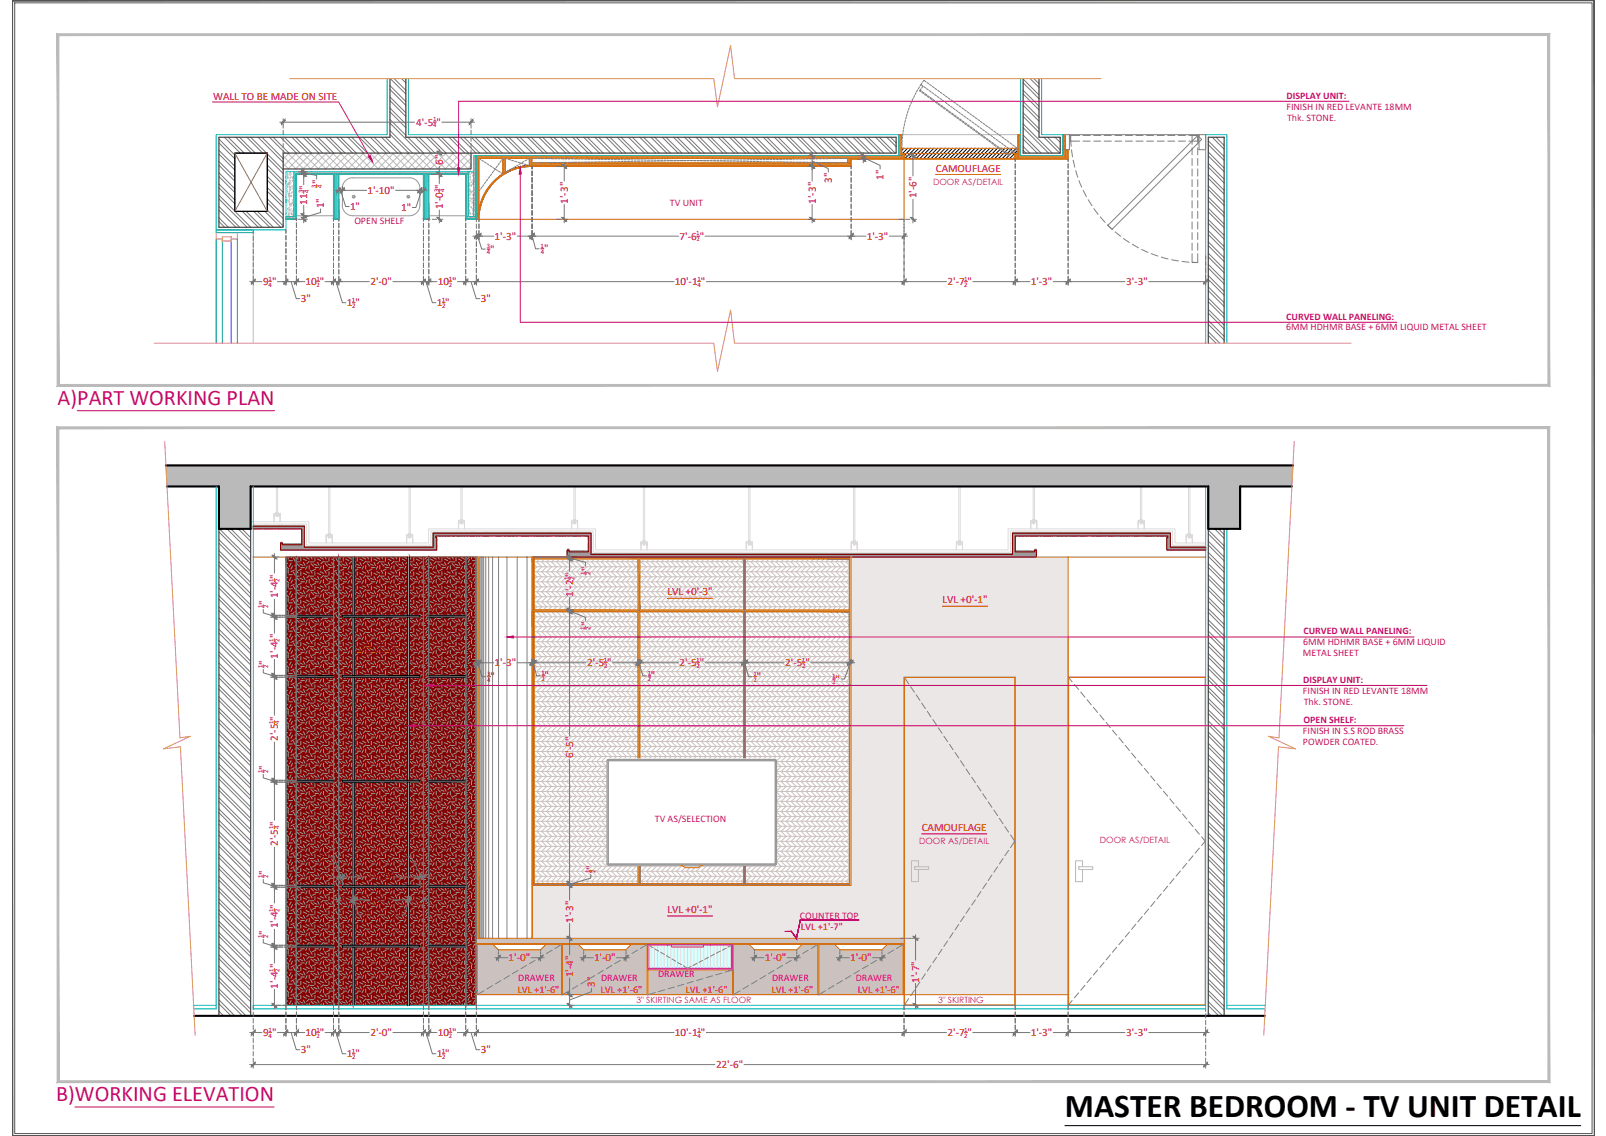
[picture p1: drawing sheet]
<svg xmlns="http://www.w3.org/2000/svg" width="420mm" height="297mm" viewBox="0 0 420 297" stroke-linecap="round" stroke-linejoin="round" font-family="sans-serif">
<defs><g id="words">
<text font-size="8.7" x="278.6" y="292">MASTER BEDROOM - TV UNIT DETAIL</text>
<g font-size="5.8" fill="#b8008a">
<text x="15.1" y="105.8">A)PART WORKING PLAN</text>
<text x="14.7" y="287.9">B)WORKING ELEVATION</text>
</g>
<g font-size="2.9" fill="#f00">
<text x="55.8" y="26.1">WALL TO BE MADE ON SITE</text>
<text x="108.9" y="32.8">4'-5 &quot;</text>
<text x="115.9" y="43.2" transform="rotate(-90 115.9 43.2)">6&quot;</text>
<text x="217.6" y="47.9" transform="rotate(-90 217.6 47.9)">3&quot;</text>
<text x="231.2" y="47.1" transform="rotate(-90 231.2 47.1)">1&quot;</text>
<text x="244.8" y="44.9">CAMOUFLAGE</text>
<text x="80.4" y="53.5" transform="rotate(-90 80.4 53.5)">11 &quot;</text>
<text x="83.8" y="48.2" transform="rotate(-90 83.8 48.2)">&quot;</text>
<text x="96.1" y="50.7">1'-10&quot;</text>
<text x="148.5" y="53.2" transform="rotate(-90 148.5 53.2)">1'-3&quot;</text>
<text x="213.4" y="53.2" transform="rotate(-90 213.4 53.2)">1'-3&quot;</text>
<text x="239.8" y="51.9" transform="rotate(-90 239.8 51.9)">1'-6&quot;</text>
<text x="84.8" y="54.4" transform="rotate(-90 84.8 54.4)">1&quot;</text>
<text x="91.6" y="54.9">1&quot;</text>
<text x="105" y="55.2">1&quot;</text>
<text x="115.9" y="54.7" transform="rotate(-90 115.9 54.7)">1'-0 &quot;</text>
<text x="129.4" y="62.6">1'-3&quot;</text>
<text x="142.4" y="66">&quot;</text>
<text x="177.8" y="62.6">7'-6 &quot;</text>
<text x="226.8" y="62.6">1'-3&quot;</text>
<text x="128.3" y="66.1">&quot;</text>
<text x="68.8" y="74.5">9 &quot;</text>
<text x="80" y="74.5">10 &quot;</text>
<text x="96.9" y="74.5">2'-0&quot;</text>
<text x="114.6" y="74.5">10 &quot;</text>
<text x="176.6" y="74.5">10'-1 &quot;</text>
<text x="247.9" y="74.5">2'-7 &quot;</text>
<text x="269.7" y="74.5">1'-3&quot;</text>
<text x="294.6" y="74.5">3'-3&quot;</text>
<text x="78.7" y="79">3&quot;</text>
<text x="90.7" y="80.1">1 &quot;</text>
<text x="114.3" y="80.1">1 &quot;</text>
<text x="125.8" y="79">3&quot;</text>
<text x="154.1" y="149.4" transform="rotate(-90 154.1 149.4)">&quot;</text>
<text x="149.9" y="150.8" transform="rotate(-90 149.9 150.8)">&quot;</text>
<text x="174.6" y="155.6">LVL +0'-3&quot;</text>
<text x="69.8" y="158.1" transform="rotate(-90 69.8 158.1)">&quot;</text>
<text x="72.7" y="156.5" transform="rotate(-90 72.7 156.5)">1'-4 &quot;</text>
<text x="149.9" y="156" transform="rotate(-90 149.9 156)">1'-2</text>
<text x="246.5" y="157.7">LVL +0'-1&quot;</text>
<text x="154.1" y="163.8" transform="rotate(-90 154.1 163.8)">&quot;</text>
<text x="69.8" y="173.8" transform="rotate(-90 69.8 173.8)">&quot;</text>
<text x="72.7" y="172.2" transform="rotate(-90 72.7 172.2)">1'-4 &quot;</text>
<text x="93.3" y="169.7">LVL +0'-6&quot;</text>
<text x="128.4" y="177.9">&quot;</text>
<text x="129.4" y="174.2">1'-3&quot;</text>
<text x="142.5" y="177.6">&quot;</text>
<text x="153.6" y="174.2">2'-5 &quot;</text>
<text x="170.3" y="177.7">&quot;</text>
<text x="177.8" y="174.2">2'-5 &quot;</text>
<text x="198" y="177.9">&quot;</text>
<text x="205.4" y="174.2">2'-5 &quot;</text>
<text x="218.6" y="178.5">&quot;</text>
<text x="72.7" y="193.7" transform="rotate(-90 72.7 193.7)">2'-5 &quot;</text>
<text x="69.8" y="201.3" transform="rotate(-90 69.8 201.3)">&quot;</text>
<text x="149.9" y="198.3" transform="rotate(-90 149.9 198.3)">6'-5&quot;</text>
<text x="72.7" y="221.2" transform="rotate(-90 72.7 221.2)">2'-5 &quot;</text>
<text x="241.1" y="217.3">CAMOUFLAGE</text>
<text x="83.6" y="225">1&quot;</text>
<text x="103.7" y="225">1&quot;</text>
<text x="155.4" y="227.5" transform="rotate(-90 155.4 227.5)">&quot;</text>
<text x="69.8" y="228.7" transform="rotate(-90 69.8 228.7)">&quot;</text>
<text x="96.1" y="230.2">1'-10&quot;</text>
<text x="89.2" y="236.2">4&quot;</text>
<text x="96.9" y="236.2">1'-3&quot;</text>
<text x="107.7" y="236.2">4&quot;</text>
<text x="174.6" y="238.7">LVL +0'-1&quot;</text>
<text x="69.8" y="244.4" transform="rotate(-90 69.8 244.4)">&quot;</text>
<text x="72.7" y="242.8" transform="rotate(-90 72.7 242.8)">1'-4 &quot;</text>
<text x="96" y="240.1">&quot;</text>
<text x="103.6" y="240.1">&quot;</text>
<text x="149.9" y="241.2" transform="rotate(-90 149.9 241.2)">1'-3&quot;</text>
<text x="133.1" y="251.3">1'-0&quot;</text>
<text x="155.4" y="251.3">1'-0&quot;</text>
<text x="200.1" y="251.3">1'-0&quot;</text>
<text x="222.4" y="251.3">1'-0&quot;</text>
<text x="149.9" y="255.6" transform="rotate(-90 149.9 255.6)">1'-4&quot;</text>
<text x="240.5" y="256.9" transform="rotate(-90 240.5 256.9)">1'-7&quot;</text>
<text x="72.7" y="258.5" transform="rotate(-90 72.7 258.5)">1'-4 &quot;</text>
<text x="155.6" y="258.1" transform="rotate(-90 155.6 258.1)">3&quot;</text>
<text x="68.8" y="270.9">9 &quot;</text>
<text x="78.7" y="275.4">3&quot;</text>
<text x="80" y="270.9">10 &quot;</text>
<text x="96.9" y="270.9">2'-0&quot;</text>
<text x="114.6" y="270.9">10 &quot;</text>
<text x="125.8" y="275.4">3&quot;</text>
<text x="176.6" y="270.9">10'-1 &quot;</text>
<text x="247.9" y="270.9">2'-7 &quot;</text>
<text x="269.7" y="270.9">1'-3&quot;</text>
<text x="294.6" y="270.9">3'-3&quot;</text>
<text x="90.7" y="276.4">1 &quot;</text>
<text x="114.3" y="276.4">1 &quot;</text>
<text x="187.3" y="279.3">22'-6&quot;</text>
</g>
<g font-size="2.7" fill="#f00">
<text x="209.5" y="243.1">LVL +1'-7&quot;</text>
<text x="135.4" y="259.5">LVL +1'-6&quot;</text>
<text x="157.1" y="259.5">LVL +1'-6&quot;</text>
<text x="179.4" y="259.5">LVL +1'-6&quot;</text>
<text x="201.8" y="259.5">LVL +1'-6&quot;</text>
<text x="224.5" y="259.5">LVL +1'-6&quot;</text>
</g>
<g font-size="2.6" fill="#b8008a">
<text x="336.5" y="25.9">DISPLAY UNIT:</text>
<text x="336.5" y="28.6">FINISH IN RED LEVANTE 18MM</text>
<text x="336.7" y="31.6">Thk. STONE.</text>
<text x="175.3" y="53.8">TV UNIT</text>
<text x="92.7" y="58.6">OPEN SHELF</text>
<text x="336.5" y="83.6">CURVED WALL PANELING:</text>
<text x="336.5" y="86.4">6MM HDHMR BASE + 6MM LIQUID METAL SHEET</text>
<text x="341" y="165.9">CURVED WALL PANELING:</text>
<text x="340.9" y="171.5">METAL SHEET</text>
<text x="341" y="168.7">6MM HDHMR BASE + 6MM LIQUID</text>
<text x="340.9" y="178.6">DISPLAY UNIT:</text>
<text x="340.9" y="181.4">FINISH IN RED LEVANTE 18MM</text>
<text x="341.1" y="184.3">Thk. STONE.</text>
<text x="340.9" y="191.9">FINISH IN S.S ROD BRASS</text>
<text x="341" y="189.1">OPEN SHELF:</text>
<text x="340.9" y="194.7">POWDER COATED.</text>
<text x="171.3" y="215">TV AS/SELECTION</text>
<text x="209.3" y="240.3">COUNTER TOP</text>
<text x="135.6" y="256.4">DRAWER</text>
<text x="157.3" y="256.4">DRAWER</text>
<text x="172.2" y="255.6">DRAWER</text>
<text x="202" y="256.4">DRAWER</text>
<text x="223.9" y="256.4">DRAWER</text>
</g>
<g font-size="2.2" fill="#b8008a">
<text x="244.1" y="48.3">DOOR AS/DETAIL</text>
<text x="240.5" y="220.8">DOOR AS/DETAIL</text>
<text x="287.7" y="220.4">DOOR AS/DETAIL</text>
<text x="166.5" y="262.3">3&quot; SKIRTING SAME AS FLOOR</text>
<text x="245.4" y="262.3">3&quot; SKIRTING</text>
</g>
<g font-size="1.7" fill="#f00">
<text x="113.3" y="31.7">1</text>
<text x="113.3" y="33.2">4</text>
<text x="79.3" y="50.6" transform="rotate(-90 79.3 50.6)">3</text>
<text x="80.8" y="50.6" transform="rotate(-90 80.8 50.6)">4</text>
<text x="82.7" y="49.1" transform="rotate(-90 82.7 49.1)">3</text>
<text x="84.2" y="49.1" transform="rotate(-90 84.2 49.1)">4</text>
<text x="114.8" y="50.3" transform="rotate(-90 114.8 50.3)">3</text>
<text x="116.2" y="50.3" transform="rotate(-90 116.2 50.3)">4</text>
<text x="127.4" y="65">3</text>
<text x="141.4" y="64.9">1</text>
<text x="182.2" y="61.5">1</text>
<text x="182.2" y="63">2</text>
<text x="127.4" y="66.4">4</text>
<text x="141.5" y="66.4">4</text>
<text x="70.2" y="73.4">1</text>
<text x="70.3" y="74.9">4</text>
<text x="82.8" y="73.4">1</text>
<text x="82.8" y="74.9">2</text>
<text x="117.4" y="73.4">1</text>
<text x="117.4" y="74.9">2</text>
<text x="182.5" y="73.4">1</text>
<text x="182.5" y="74.9">4</text>
<text x="252.2" y="73.4">1</text>
<text x="252.3" y="74.9">2</text>
<text x="92.1" y="78.9">1</text>
<text x="92.1" y="80.5">2</text>
<text x="115.6" y="78.9">1</text>
<text x="115.7" y="80.5">2</text>
<text x="71.6" y="152.1" transform="rotate(-90 71.6 152.1)">1</text>
<text x="73.1" y="152.1" transform="rotate(-90 73.1 152.1)">2</text>
<text x="148.8" y="151.7" transform="rotate(-90 148.8 151.7)">1</text>
<text x="150.3" y="151.7" transform="rotate(-90 150.3 151.7)">2</text>
<text x="153" y="150.3" transform="rotate(-90 153 150.3)">1</text>
<text x="154.5" y="150.2" transform="rotate(-90 154.5 150.2)">2</text>
<text x="68.7" y="159" transform="rotate(-90 68.7 159)">1</text>
<text x="70.2" y="158.9" transform="rotate(-90 70.2 158.9)">2</text>
<text x="71.6" y="167.8" transform="rotate(-90 71.6 167.8)">1</text>
<text x="73.1" y="167.8" transform="rotate(-90 73.1 167.8)">2</text>
<text x="153" y="164.6" transform="rotate(-90 153 164.6)">1</text>
<text x="154.5" y="164.6" transform="rotate(-90 154.5 164.6)">2</text>
<text x="158" y="173.1">1</text>
<text x="182.2" y="173.1">1</text>
<text x="209.8" y="173.1">1</text>
<text x="68.7" y="174.7" transform="rotate(-90 68.7 174.7)">1</text>
<text x="70.2" y="174.7" transform="rotate(-90 70.2 174.7)">2</text>
<text x="127.5" y="176.8">3</text>
<text x="127.5" y="178.3">4</text>
<text x="141.6" y="176.5">1</text>
<text x="141.6" y="178">2</text>
<text x="158" y="174.6">2</text>
<text x="169.5" y="176.5">1</text>
<text x="169.5" y="178">2</text>
<text x="182.2" y="174.6">2</text>
<text x="197.1" y="176.8">1</text>
<text x="197.1" y="178.3">2</text>
<text x="209.8" y="174.6">2</text>
<text x="217.7" y="177.4">1</text>
<text x="217.8" y="178.8">2</text>
<text x="71.6" y="189.3" transform="rotate(-90 71.6 189.3)">1</text>
<text x="73.1" y="189.3" transform="rotate(-90 73.1 189.3)">4</text>
<text x="68.7" y="202.1" transform="rotate(-90 68.7 202.1)">1</text>
<text x="70.2" y="202.1" transform="rotate(-90 70.2 202.1)">2</text>
<text x="71.6" y="216.8" transform="rotate(-90 71.6 216.8)">1</text>
<text x="73.1" y="216.8" transform="rotate(-90 73.1 216.8)">4</text>
<text x="68.7" y="229.6" transform="rotate(-90 68.7 229.6)">1</text>
<text x="70.2" y="229.6" transform="rotate(-90 70.2 229.6)">2</text>
<text x="154.3" y="228.3" transform="rotate(-90 154.3 228.3)">1</text>
<text x="155.8" y="228.3" transform="rotate(-90 155.8 228.3)">2</text>
<text x="71.6" y="238.4" transform="rotate(-90 71.6 238.4)">1</text>
<text x="73.1" y="238.4" transform="rotate(-90 73.1 238.4)">2</text>
<text x="95.1" y="239">1</text>
<text x="102.7" y="239">1</text>
<text x="68.7" y="245.3" transform="rotate(-90 68.7 245.3)">1</text>
<text x="70.2" y="245.3" transform="rotate(-90 70.2 245.3)">2</text>
<text x="95.2" y="240.5">2</text>
<text x="102.8" y="240.5">2</text>
<text x="71.6" y="254.1" transform="rotate(-90 71.6 254.1)">1</text>
<text x="73.1" y="254.1" transform="rotate(-90 73.1 254.1)">2</text>
<text x="70.2" y="269.8">1</text>
<text x="82.8" y="269.8">1</text>
<text x="117.4" y="269.8">1</text>
<text x="182.5" y="269.8">1</text>
<text x="252.2" y="269.8">1</text>
<text x="70.3" y="271.3">4</text>
<text x="82.8" y="271.3">2</text>
<text x="92.1" y="275.3">1</text>
<text x="115.6" y="275.3">1</text>
<text x="117.4" y="271.3">2</text>
<text x="182.5" y="271.3">4</text>
<text x="252.3" y="271.3">2</text>
<text x="92.1" y="276.8">2</text>
<text x="115.7" y="276.8">2</text>
</g>
</g></defs>
<!-- layer: HAT -->
<g fill="none" stroke="#cbc1be" stroke-width=".26">
<path d="M139.7 146.9h27.2M139.7 148.2h27.2M139.7 149.5h27.2M139.7 150.8h27.2M139.7 152.1h27.2M139.7 153.4h27.2M139.7 154.7h27.2M139.7 156h27.2M139.7 157.3h27.2M139.7 158.7h27.2M139.7 147.6l.7 .6-.7 .7M139.7 150.1l.7 .7-.7 .7"/>
<path d="M139.7 152.8l.7 .6-.7 .7M139.7 155.4l.7 .7-.7 .6M139.7 158l.7 .7-.7 .6M139.9 146.1l-.2 .2M140.4 160l1.3 1.3-1.3 1.3 1.3 1.3-1.3 1.3 1.3 1.3-1.3 1.3 1.3 1.3-1.3 1.3 1.3 1.3-1.3 1.3 1.3 1.3-1.3 1.3 1.3 1.3-1.3 1.4 1.3 1.2-1.3 1.3 1.3 1.3-1.3 1.4 1.3 1.3-1.3 1.3 1.3 1.3-1.3 1.3 1.3 1.3-1.3 1.3 1.3 1.3-1.3 1.3 1.3 1.3-1.3 1.3 1.3 1.3-1.3 1.3 1.3 1.3-1.3 1.3 1.3 1.3-1.3 1.3 1.3 1.3-1.3 1.4 1.3 1.3-1.3 1.3 1.3 1.2-1.3 1.4 1.3 1.3-1.3 1.3 1.3 1.3-1.3 1.3 1.3 1.3-1.3 1.3 1.3 1.3-1.3 1.3 1.3 1.3-1.3 1.3 1.3 1.3-1.3 1.3 1.3 1.3-1.3 1.3 .6 .6M141.2 146.1l-.8 .8 1.3 1.3-1.3 1.3 1.3 1.3-1.3 1.3 1.3 1.3-1.3 1.4 1.3 1.3-1.3 1.2 1.3 1.4-.9 .8M141.7 160l1.3 1.3-1.3 1.3 1.3 1.3-1.3 1.3 1.3 1.3-1.3 1.3 1.3 1.3-1.3 1.3 1.3 1.3-1.3 1.3 1.3 1.3-1.3 1.3 1.3 1.3-1.3 1.4 1.3 1.2-1.3 1.3 1.3 1.3-1.3 1.4 1.3 1.3-1.3 1.3 1.3 1.3-1.3 1.3 1.3 1.3-1.3 1.3 1.3 1.3-1.3 1.3 1.3 1.3-1.3 1.3 1.3 1.3-1.3 1.3 1.3 1.3-1.3 1.3 1.3 1.3-1.3 1.3 1.3 1.3-1.3 1.4 1.3 1.3-1.3 1.3 1.3 1.2-1.3 1.4 1.3 1.3-1.3 1.3 1.3 1.3-1.3 1.3 1.3 1.3-1.3 1.3 1.3 1.3-1.3 1.3 1.3 1.3-1.3 1.3 1.3 1.3-1.3 1.3 1.3 1.3-1.3 1.3 .6 .6M142.5 146.1l-.8 .8 1.3 1.3-1.3 1.3 1.3 1.3-1.3 1.3 1.3 1.3-1.3 1.4 1.3 1.3-1.3 1.2 1.3 1.4-.8 .8M143 160l1.3 1.3-1.3 1.3 1.3 1.3-1.3 1.3 1.3 1.3-1.3 1.3 1.3 1.3-1.3 1.3 1.3 1.3-1.3 1.3 1.3 1.3-1.3 1.3 1.3 1.3-1.3 1.4 1.3 1.2-1.3 1.3 1.3 1.3-1.3 1.4 1.3 1.3-1.3 1.3 1.3 1.3-1.3 1.3 1.3 1.3-1.3 1.3 1.3 1.3-1.3 1.3 1.3 1.3-1.3 1.3 1.3 1.3-1.3 1.3 1.3 1.3-1.3 1.3 1.3 1.3-1.3 1.3 1.3 1.3-1.3 1.4 1.3 1.3-1.3 1.3 1.3 1.2-1.3 1.4 1.3 1.3-1.3 1.3 1.3 1.3-1.3 1.3 1.3 1.3-1.3 1.3 1.3 1.3-1.3 1.3 1.3 1.3-1.3 1.3 1.3 1.3-1.3 1.3 1.3 1.3-1.3 1.3 .6 .6M143.8 146.1l-.8 .8 1.3 1.3-1.3 1.3 1.3 1.3-1.3 1.3 1.3 1.3-1.3 1.4 1.3 1.3-1.3 1.2 1.3 1.4-.8 .8M144.3 160l1.3 1.3-1.3 1.3 1.3 1.3-1.3 1.3 1.3 1.3-1.3 1.3 1.3 1.3-1.3 1.3 1.3 1.3-1.3 1.3 1.3 1.3-1.3 1.3 1.3 1.3-1.3 1.4 1.3 1.2-1.3 1.3 1.3 1.3-1.3 1.4 1.3 1.3-1.3 1.3 1.3 1.3-1.3 1.3 1.3 1.3-1.3 1.3 1.3 1.3-1.3 1.3 1.3 1.3-1.3 1.3 1.3 1.3-1.3 1.3 1.3 1.3-1.3 1.3 1.3 1.3-1.3 1.3 1.3 1.3-1.3 1.4 1.3 1.3-1.3 1.3 1.3 1.2-1.3 1.4 1.3 1.3-1.3 1.3 1.3 1.3-1.3 1.3 1.3 1.3-1.3 1.3 1.3 1.3-1.3 1.3 1.3 1.3-1.3 1.3 1.3 1.3-1.3 1.3 1.3 1.3-1.3 1.3 .6 .6M145.1 146.1l-.8 .8 1.3 1.3-1.3 1.3 1.3 1.3-1.3 1.3 1.3 1.3-1.3 1.4 1.3 1.3-1.3 1.2 1.3 1.4-.8 .8"/>
<path d="M145.6 160l1.3 1.3-1.3 1.3 1.3 1.3-1.3 1.3 1.3 1.3-1.3 1.3 1.3 1.3-1.3 1.3 1.3 1.3-1.3 1.3 1.3 1.3-1.3 1.3 1.3 1.3-1.3 1.4 1.3 1.2-1.3 1.3 1.3 1.3-1.3 1.4 1.3 1.3-1.3 1.3 1.3 1.3-1.3 1.3 1.3 1.3-1.3 1.3 1.3 1.3-1.3 1.3 1.3 1.3-1.3 1.3 1.3 1.3-1.3 1.3 1.3 1.3-1.3 1.3 1.3 1.3-1.3 1.3 1.3 1.3-1.3 1.4 1.3 1.3-1.3 1.3 1.3 1.2-1.3 1.4 1.3 1.3-1.3 1.3 1.3 1.3-1.3 1.3 1.3 1.3-1.3 1.3 1.3 1.3-1.3 1.3 1.3 1.3-1.3 1.3 1.3 1.3-1.3 1.3 1.3 1.3-1.3 1.3 .6 .6M146.4 146.1l-.8 .8 1.3 1.3-1.3 1.3 1.3 1.3-1.3 1.3 1.3 1.3-1.3 1.4 1.3 1.3-1.3 1.2 1.3 1.4-.8 .8M146.9 160l1.4 1.3-1.4 1.3 1.4 1.3-1.4 1.3 1.4 1.3-1.4 1.3 1.4 1.3-1.4 1.3 1.4 1.3-1.4 1.3 1.4 1.3-1.4 1.3 1.4 1.3-1.4 1.4 1.4 1.2-1.4 1.3 1.4 1.3-1.4 1.4 1.4 1.3-1.4 1.3 1.4 1.3-1.4 1.3 1.4 1.3-1.4 1.3 1.4 1.3-1.4 1.3 1.4 1.3-1.4 1.3 1.4 1.3-1.4 1.3 1.4 1.3-1.4 1.3 1.4 1.3-1.4 1.3 1.4 1.3-1.4 1.4 1.4 1.3-1.4 1.3 1.4 1.2-1.4 1.4 1.4 1.3-1.4 1.3 1.4 1.3-1.4 1.3 1.4 1.3-1.4 1.3 1.4 1.3-1.4 1.3 1.4 1.3-1.4 1.3 1.4 1.3-1.4 1.3 1.4 1.3-1.4 1.3 .6 .6M147.7 146.1l-.8 .8 1.4 1.3-1.4 1.3 1.4 1.3-1.4 1.3 1.4 1.3-1.4 1.4 1.4 1.3-1.4 1.2 1.4 1.4-.9 .8M148.3 160l1.2 1.3-1.2 1.3 1.2 1.3-1.2 1.3 1.2 1.3-1.2 1.3 1.2 1.3-1.2 1.3 1.2 1.3-1.2 1.3 1.2 1.3-1.2 1.3 1.2 1.3-1.2 1.4 1.2 1.2-1.2 1.3 1.2 1.3-1.2 1.4 1.2 1.3-1.2 1.3 1.2 1.3-1.2 1.3 1.2 1.3-1.2 1.3 1.2 1.3-1.2 1.3 1.2 1.3-1.2 1.3 1.2 1.3-1.2 1.3 1.2 1.3-1.2 1.3 1.2 1.3-1.2 1.3 1.2 1.3-1.2 1.4 1.2 1.3-1.2 1.3 1.2 1.2-1.2 1.4 1.2 1.3-1.2 1.3 1.2 1.3-1.2 1.3 1.2 1.3-1.2 1.3 1.2 1.3-1.2 1.3 1.2 1.3-1.2 1.3 1.2 1.3-1.2 1.3 1.2 1.3-1.2 1.3 .5 .6M149 146.1l-.7 .8 1.2 1.3-1.2 1.3 1.2 1.3-1.2 1.3 1.2 1.3-1.2 1.4 1.2 1.3-1.2 1.2 1.2 1.4-.8 .8M149.6 160l1.2 1.3-1.3 1.3 1.3 1.3-1.3 1.3 1.3 1.3-1.3 1.3 1.3 1.3-1.3 1.3 1.3 1.3-1.3 1.3 1.3 1.3-1.3 1.3 1.3 1.3-1.3 1.4 1.3 1.2-1.3 1.3 1.3 1.3-1.3 1.4 1.3 1.3-1.3 1.3 1.3 1.3-1.3 1.3 1.3 1.3-1.3 1.3 1.3 1.3-1.3 1.3 1.3 1.3-1.3 1.3 1.3 1.3-1.3 1.3 1.3 1.3-1.3 1.3 1.3 1.3-1.3 1.3 1.3 1.3-1.3 1.4 1.3 1.3-1.3 1.3 1.3 1.2-1.3 1.4 1.3 1.3-1.3 1.3 1.3 1.3-1.3 1.3 1.3 1.3-1.3 1.3 1.3 1.3-1.3 1.3 1.3 1.3-1.3 1.3 1.3 1.3-1.3 1.3 1.3 1.3-1.3 1.3 .6 .6M150.3 146.1l-.8 .8 1.3 1.3-1.3 1.3 1.3 1.3-1.3 1.3 1.3 1.3-1.3 1.4 1.3 1.3-1.3 1.2 1.3 1.4-.8 .8M150.9 160l1.2 1.3-1.3 1.3 1.3 1.3-1.3 1.3 1.3 1.3-1.3 1.3 1.3 1.3-1.3 1.3 1.3 1.3-1.3 1.3 1.3 1.3-1.3 1.3 1.3 1.3-1.3 1.4 1.3 1.2-1.3 1.3 1.3 1.3-1.3 1.4 1.3 1.3-1.3 1.3 1.3 1.3-1.3 1.3 1.3 1.3-1.3 1.3 1.3 1.3-1.3 1.3 1.3 1.3-1.3 1.3 1.3 1.3-1.3 1.3 1.3 1.3-1.3 1.3 1.3 1.3-1.3 1.3 1.3 1.3-1.3 1.4 1.3 1.3-1.3 1.3 1.3 1.2-1.3 1.4 1.3 1.3-1.3 1.3 1.3 1.3-1.3 1.3 1.3 1.3-1.3 1.3 1.3 1.3-1.3 1.3 1.3 1.3-1.3 1.3 1.3 1.3-1.3 1.3 1.3 1.3-1.3 1.3 .6 .6M151.6 146.1l-.8 .8 1.3 1.3-1.3 1.3 1.3 1.3-1.3 1.3 1.3 1.3-1.3 1.4 1.3 1.3-1.3 1.2 1.3 1.4-.8 .8M152.1 160l1.4 1.3-1.4 1.3 1.4 1.3-1.4 1.3 1.4 1.3-1.4 1.3 1.4 1.3-1.4 1.3 1.4 1.3-1.4 1.3 1.4 1.3-1.4 1.3 1.4 1.3-1.4 1.4 1.4 1.2-1.4 1.3 1.4 1.3-1.4 1.4 1.4 1.3-1.4 1.3 1.4 1.3-1.4 1.3 1.4 1.3-1.4 1.3 1.4 1.3-1.4 1.3 1.4 1.3-1.4 1.3 1.4 1.3-1.4 1.3 1.4 1.3-1.4 1.3 1.4 1.3-1.4 1.3 1.4 1.3-1.4 1.4 1.4 1.3-1.4 1.3 1.4 1.2-1.4 1.4 1.4 1.3-1.4 1.3 1.4 1.3-1.4 1.3 1.4 1.3-1.4 1.3 1.4 1.3-1.4 1.3 1.4 1.3-1.4 1.3 1.4 1.3-1.4 1.3 1.4 1.3-1.4 1.3 .6 .6M153 146.1l-.9 .8 1.4 1.3-1.4 1.3 1.4 1.3-1.4 1.3 1.4 1.3-1.4 1.4 1.4 1.3-1.4 1.2 1.4 1.4-.9 .8"/>
<path d="M153.5 160l1.3 1.3-1.3 1.3 1.3 1.3-1.3 1.3 1.3 1.3-1.3 1.3 1.3 1.3-1.3 1.3 1.3 1.3-1.3 1.3 1.3 1.3-1.3 1.3 1.3 1.3-1.3 1.4 1.3 1.2-1.3 1.3 1.3 1.3-1.3 1.4 1.3 1.3-1.3 1.3 1.3 1.3-1.3 1.3 1.3 1.3-1.3 1.3 1.3 1.3-1.3 1.3 1.3 1.3-1.3 1.3 1.3 1.3-1.3 1.3 1.3 1.3-1.3 1.3 1.3 1.3-1.3 1.3 1.3 1.3-1.3 1.4 1.3 1.3-1.3 1.3 1.3 1.2-1.3 1.4 1.3 1.3-1.3 1.3 1.3 1.3-1.3 1.3 1.3 1.3-1.3 1.3 1.3 1.3-1.3 1.3 1.3 1.3-1.3 1.3 1.3 1.3-1.3 1.3 1.3 1.3-1.3 1.3 .6 .6M154.2 146.1l-.7 .8 1.3 1.3-1.3 1.3 1.3 1.3-1.3 1.3 1.3 1.3-1.3 1.4 1.3 1.3-1.3 1.2 1.3 1.4-.9 .8M154.8 160l1.3 1.3-1.3 1.3 1.3 1.3-1.3 1.3 1.3 1.3-1.3 1.3 1.3 1.3-1.3 1.3 1.3 1.3-1.3 1.3 1.3 1.3-1.3 1.3 1.3 1.3-1.3 1.4 1.3 1.2-1.3 1.3 1.3 1.3-1.3 1.4 1.3 1.3-1.3 1.3 1.3 1.3-1.3 1.3 1.3 1.3-1.3 1.3 1.3 1.3-1.3 1.3 1.3 1.3-1.3 1.3 1.3 1.3-1.3 1.3 1.3 1.3-1.3 1.3 1.3 1.3-1.3 1.3 1.3 1.3-1.3 1.4 1.3 1.3-1.3 1.3 1.3 1.2-1.3 1.4 1.3 1.3-1.3 1.3 1.3 1.3-1.3 1.3 1.3 1.3-1.3 1.3 1.3 1.3-1.3 1.3 1.3 1.3-1.3 1.3 1.3 1.3-1.3 1.3 1.3 1.3-1.3 1.3 .6 .6M155.5 146.1l-.7 .8 1.3 1.3-1.3 1.3 1.3 1.3-1.3 1.3 1.3 1.3-1.3 1.4 1.3 1.3-1.3 1.2 1.3 1.4-.9 .8M156.1 160l1.3 1.3-1.3 1.3 1.3 1.3-1.3 1.3 1.3 1.3-1.3 1.3 1.3 1.3-1.3 1.3 1.3 1.3-1.3 1.3 1.3 1.3-1.3 1.3 1.3 1.3-1.3 1.4 1.3 1.2-1.3 1.3 1.3 1.3-1.3 1.4 1.3 1.3-1.3 1.3 1.3 1.3-1.3 1.3 1.3 1.3-1.3 1.3 1.3 1.3-1.3 1.3 1.3 1.3-1.3 1.3 1.3 1.3-1.3 1.3 1.3 1.3-1.3 1.3 1.3 1.3-1.3 1.3 1.3 1.3-1.3 1.4 1.3 1.3-1.3 1.3 1.3 1.2-1.3 1.4 1.3 1.3-1.3 1.3 1.3 1.3-1.3 1.3 1.3 1.3-1.3 1.3 1.3 1.3-1.3 1.3 1.3 1.3-1.3 1.3 1.3 1.3-1.3 1.3 1.3 1.3-1.3 1.3 .6 .6M156.8 146.1l-.7 .8 1.3 1.3-1.3 1.3 1.3 1.3-1.3 1.3 1.3 1.3-1.3 1.4 1.3 1.3-1.3 1.2 1.3 1.4-.9 .8M157.4 160l1.3 1.3-1.3 1.3 1.3 1.3-1.3 1.3 1.3 1.3-1.3 1.3 1.3 1.3-1.3 1.3 1.3 1.3-1.3 1.3 1.3 1.3-1.3 1.3 1.3 1.3-1.3 1.4 1.3 1.2-1.3 1.3 1.3 1.3-1.3 1.4 1.3 1.3-1.3 1.3 1.3 1.3-1.3 1.3 1.3 1.3-1.3 1.3 1.3 1.3-1.3 1.3 1.3 1.3-1.3 1.3 1.3 1.3-1.3 1.3 1.3 1.3-1.3 1.3 1.3 1.3-1.3 1.3 1.3 1.3-1.3 1.4 1.3 1.3-1.3 1.3 1.3 1.2-1.3 1.4 1.3 1.3-1.3 1.3 1.3 1.3-1.3 1.3 1.3 1.3-1.3 1.3 1.3 1.3-1.3 1.3 1.3 1.3-1.3 1.3 1.3 1.3-1.3 1.3 1.3 1.3-1.3 1.3 .5 .6M158.2 146.1l-.8 .8 1.3 1.3-1.3 1.3 1.3 1.3-1.3 1.3 1.3 1.3-1.3 1.4 1.3 1.3-1.3 1.2 1.3 1.4-.9 .8M158.7 160l1.3 1.3-1.3 1.3 1.3 1.3-1.3 1.3 1.3 1.3-1.3 1.3 1.3 1.3-1.3 1.3 1.3 1.3-1.3 1.3 1.3 1.3-1.3 1.3 1.3 1.3-1.3 1.4 1.3 1.2-1.3 1.3 1.3 1.3-1.3 1.4 1.3 1.3-1.3 1.3 1.3 1.3-1.3 1.3 1.3 1.3-1.3 1.3 1.3 1.3-1.3 1.3 1.3 1.3-1.3 1.3 1.3 1.3-1.3 1.3 1.3 1.3-1.3 1.3 1.3 1.3-1.3 1.3 1.3 1.3-1.3 1.4 1.3 1.3-1.3 1.3 1.3 1.2-1.3 1.4 1.3 1.3-1.3 1.3 1.3 1.3-1.3 1.3 1.3 1.3-1.3 1.3 1.3 1.3-1.3 1.3 1.3 1.3-1.3 1.3 1.3 1.3-1.3 1.3 1.3 1.3-1.3 1.3 .6 .6M159.5 146.1l-.8 .8 1.3 1.3-1.3 1.3 1.3 1.3-1.3 1.3 1.3 1.3-1.3 1.4 1.3 1.3-1.3 1.2 1.3 1.4-.9 .8M160 160l1.3 1.3-1.3 1.3 1.3 1.3-1.3 1.3 1.3 1.3-1.3 1.3 1.3 1.3-1.3 1.3 1.3 1.3-1.3 1.3 1.3 1.3-1.3 1.3 1.3 1.3-1.3 1.4 1.3 1.2-1.3 1.3 1.3 1.3-1.3 1.4 1.3 1.3-1.3 1.3 1.3 1.3-1.3 1.3 1.3 1.3-1.3 1.3 1.3 1.3-1.3 1.3 1.3 1.3-1.3 1.3 1.3 1.3-1.3 1.3 1.3 1.3-1.3 1.3 1.3 1.3-1.3 1.3 1.3 1.3-1.3 1.4 1.3 1.3-1.3 1.3 1.3 1.2-1.3 1.4 1.3 1.3-1.3 1.3 1.3 1.3-1.3 1.3 1.3 1.3-1.3 1.3 1.3 1.3-1.3 1.3 1.3 1.3-1.3 1.3 1.3 1.3-1.3 1.3 1.3 1.3-1.3 1.3 .6 .6M160.8 146.1l-.8 .8 1.3 1.3-1.3 1.3 1.3 1.3-1.3 1.3 1.3 1.3-1.3 1.4 1.3 1.3-1.3 1.2 1.3 1.4-.9 .8"/>
<path d="M161.3 160l1.3 1.3-1.3 1.3 1.3 1.3-1.3 1.3 1.3 1.3-1.3 1.3 1.3 1.3-1.3 1.3 1.3 1.3-1.3 1.3 1.3 1.3-1.3 1.3 1.3 1.3-1.3 1.4 1.3 1.2-1.3 1.3 1.3 1.3-1.3 1.4 1.3 1.3-1.3 1.3 1.3 1.3-1.3 1.3 1.3 1.3-1.3 1.3 1.3 1.3-1.3 1.3 1.3 1.3-1.3 1.3 1.3 1.3-1.3 1.3 1.3 1.3-1.3 1.3 1.3 1.3-1.3 1.3 1.3 1.3-1.3 1.4 1.3 1.3-1.3 1.3 1.3 1.2-1.3 1.4 1.3 1.3-1.3 1.3 1.3 1.3-1.3 1.3 1.3 1.3-1.3 1.3 1.3 1.3-1.3 1.3 1.3 1.3-1.3 1.3 1.3 1.3-1.3 1.3 1.3 1.3-1.3 1.3 .6 .6M162.1 146.1l-.8 .8 1.3 1.3-1.3 1.3 1.3 1.3-1.3 1.3 1.3 1.3-1.3 1.4 1.3 1.3-1.3 1.2 1.3 1.4-.8 .8M162.6 160l1.3 1.3-1.3 1.3 1.3 1.3-1.3 1.3 1.3 1.3-1.3 1.3 1.3 1.3-1.3 1.3 1.3 1.3-1.3 1.3 1.3 1.3-1.3 1.3 1.3 1.3-1.3 1.4 1.3 1.2-1.3 1.3 1.3 1.3-1.3 1.4 1.3 1.3-1.3 1.3 1.3 1.3-1.3 1.3 1.3 1.3-1.3 1.3 1.3 1.3-1.3 1.3 1.3 1.3-1.3 1.3 1.3 1.3-1.3 1.3 1.3 1.3-1.3 1.3 1.3 1.3-1.3 1.3 1.3 1.3-1.3 1.4 1.3 1.3-1.3 1.3 1.3 1.2-1.3 1.4 1.3 1.3-1.3 1.3 1.3 1.3-1.3 1.3 1.3 1.3-1.3 1.3 1.3 1.3-1.3 1.3 1.3 1.3-1.3 1.3 1.3 1.3-1.3 1.3 1.3 1.3-1.3 1.3 .6 .6M163.4 146.1l-.8 .8 1.3 1.3-1.3 1.3 1.3 1.3-1.3 1.3 1.3 1.3-1.3 1.4 1.3 1.3-1.3 1.2 1.3 1.4-.9 .8M163.9 160l1.3 1.3-1.3 1.3 1.3 1.3-1.3 1.3 1.3 1.3-1.3 1.3 1.3 1.3-1.3 1.3 1.3 1.3-1.3 1.3 1.3 1.3-1.3 1.3 1.3 1.3-1.3 1.4 1.3 1.2-1.3 1.3 1.3 1.3-1.3 1.4 1.3 1.3-1.3 1.3 1.3 1.3-1.3 1.3 1.3 1.3-1.3 1.3 1.3 1.3-1.3 1.3 1.3 1.3-1.3 1.3 1.3 1.3-1.3 1.3 1.3 1.3-1.3 1.3 1.3 1.3-1.3 1.3 1.3 1.3-1.3 1.4 1.3 1.3-1.3 1.3 1.3 1.2-1.3 1.4 1.3 1.3-1.3 1.3 1.3 1.3-1.3 1.3 1.3 1.3-1.3 1.3 1.3 1.3-1.3 1.3 1.3 1.3-1.3 1.3 1.3 1.3-1.3 1.3 1.3 1.3-1.3 1.3 .6 .6M164.7 146.1l-.8 .8 1.3 1.3-1.3 1.3 1.3 1.3-1.3 1.3 1.3 1.3-1.3 1.4 1.3 1.3-1.3 1.2 1.3 1.4-.9 .8M165.2 160l1.3 1.3-1.3 1.3 1.3 1.3-1.3 1.3 1.3 1.3-1.3 1.3 1.3 1.3-1.3 1.3 1.3 1.3-1.3 1.3 1.3 1.3-1.3 1.3 1.3 1.3-1.3 1.4 1.3 1.2-1.3 1.3 1.3 1.3-1.3 1.4 1.3 1.3-1.3 1.3 1.3 1.3-1.3 1.3 1.3 1.3-1.3 1.3 1.3 1.3-1.3 1.3 1.3 1.3-1.3 1.3 1.3 1.3-1.3 1.3 1.3 1.3-1.3 1.3 1.3 1.3-1.3 1.3 1.3 1.3-1.3 1.4 1.3 1.3-1.3 1.3 1.3 1.2-1.3 1.4 1.3 1.3-1.3 1.3 1.3 1.3-1.3 1.3 1.3 1.3-1.3 1.3 1.3 1.3-1.3 1.3 1.3 1.3-1.3 1.3 1.3 1.3-1.3 1.3 1.3 1.3-1.3 1.3 .6 .6M166 146.1l-.8 .8 1.3 1.3-1.3 1.3 1.3 1.3-1.3 1.3 1.3 1.3-1.3 1.4 1.3 1.3-1.3 1.2 1.3 1.4-.8 .8M166.5 160l.4 .4M166.9 146.5l-.4 .4 .4 .4M166.9 149.1l-.4 .4 .4 .4M166.9 151.7l-.4 .4 .4 .5"/>
<path d="M166.9 154.3l-.4 .5 .4 .4M166.9 157l-.4 .3 .4 .5M167.4 146.9h27.2M167.4 148.2h27.2M167.4 149.5h27.2M167.4 150.8h27.2M167.4 152.1h27.2M167.4 153.4h27.2M167.4 154.7h27.2M167.4 156h27.2M167.4 157.3h27.2M167.4 158.7h27.2"/>
<path d="M167.4 147.8l.4 .4-.4 .5M167.4 150.4l.4 .4-.4 .4M167.4 153l.4 .4-.4 .5M167.4 155.6l.4 .5-.4 .4M167.4 158.2l.4 .5-.4 .4M167.8 160l1.3 1.3-1.3 1.3 1.3 1.3-1.3 1.3 1.3 1.3-1.3 1.3 1.3 1.3-1.3 1.3 1.3 1.3-1.3 1.3 1.3 1.3-1.3 1.3 1.3 1.3-1.3 1.4 1.3 1.2-1.3 1.3 1.3 1.3-1.3 1.4 1.3 1.3-1.3 1.3 1.3 1.3-1.3 1.3 1.3 1.3-1.3 1.3 1.3 1.3-1.3 1.3 1.3 1.3-1.3 1.3 1.3 1.3-1.3 1.3 1.3 1.3-1.3 1.3 1.3 1.3-1.3 1.3 1.3 1.3-1.3 1.4 1.3 1.3-1.3 1.3 1.3 1.2-1.3 1.4 1.3 1.3-1.3 1.3 1.3 1.3-1.3 1.3 1.3 1.3-1.3 1.3 1.3 1.3-1.3 1.3 1.3 1.3-1.3 1.3 1.3 1.3-1.3 1.3 1.3 1.3-1.3 1.3 .6 .6M168.6 146.1l-.8 .8 1.3 1.3-1.3 1.3 1.3 1.3-1.3 1.3 1.3 1.3-1.3 1.4 1.3 1.3-1.3 1.2 1.3 1.4-.8 .8M169.1 160l1.3 1.3-1.3 1.3 1.3 1.3-1.3 1.3 1.3 1.3-1.3 1.3 1.3 1.3-1.3 1.3 1.3 1.3-1.3 1.3 1.3 1.3-1.3 1.3 1.3 1.3-1.3 1.4 1.3 1.2-1.3 1.3 1.3 1.3-1.3 1.4 1.3 1.3-1.3 1.3 1.3 1.3-1.3 1.3 1.3 1.3-1.3 1.3 1.3 1.3-1.3 1.3 1.3 1.3-1.3 1.3 1.3 1.3-1.3 1.3 1.3 1.3-1.3 1.3 1.3 1.3-1.3 1.3 1.3 1.3-1.3 1.4 1.3 1.3-1.3 1.3 1.3 1.2-1.3 1.4 1.3 1.3-1.3 1.3 1.3 1.3-1.3 1.3 1.3 1.3-1.3 1.3 1.3 1.3-1.3 1.3 1.3 1.3-1.3 1.3 1.3 1.3-1.3 1.3 1.3 1.3-1.3 1.3 .6 .6M169.9 146.1l-.8 .8 1.3 1.3-1.3 1.3 1.3 1.3-1.3 1.3 1.3 1.3-1.3 1.4 1.3 1.3-1.3 1.2 1.3 1.4-.8 .8M170.4 160l1.3 1.3-1.3 1.3 1.3 1.3-1.3 1.3 1.3 1.3-1.3 1.3 1.3 1.3-1.3 1.3 1.3 1.3-1.3 1.3 1.3 1.3-1.3 1.3 1.3 1.3-1.3 1.4 1.3 1.2-1.3 1.3 1.3 1.3-1.3 1.4 1.3 1.3-1.3 1.3 1.3 1.3-1.3 1.3 1.3 1.3-1.3 1.3 1.3 1.3-1.3 1.3 1.3 1.3-1.3 1.3 1.3 1.3-1.3 1.3 1.3 1.3-1.3 1.3 1.3 1.3-1.3 1.3 1.3 1.3-1.3 1.4 1.3 1.3-1.3 1.3 1.3 1.2-1.3 1.4 1.3 1.3-1.3 1.3 1.3 1.3-1.3 1.3 1.3 1.3-1.3 1.3 1.3 1.3-1.3 1.3 1.3 1.3-1.3 1.3 1.3 1.3-1.3 1.3 1.3 1.3-1.3 1.3 .6 .6M171.2 146.1l-.8 .8 1.3 1.3-1.3 1.3 1.3 1.3-1.3 1.3 1.3 1.3-1.3 1.4 1.3 1.3-1.3 1.2 1.3 1.4-.8 .8M171.7 160l1.3 1.3-1.3 1.3 1.3 1.3-1.3 1.3 1.3 1.3-1.3 1.3 1.3 1.3-1.3 1.3 1.3 1.3-1.3 1.3 1.3 1.3-1.3 1.3 1.3 1.3-1.3 1.4 1.3 1.2-1.3 1.3 1.3 1.3-1.3 1.4 1.3 1.3-1.3 1.3 1.3 1.3-1.3 1.3 1.3 1.3-1.3 1.3 1.3 1.3-1.3 1.3 1.3 1.3-1.3 1.3 1.3 1.3-1.3 1.3 1.3 1.3-1.3 1.3 1.3 1.3-1.3 1.3 1.3 1.3-1.3 1.4 1.3 1.3-1.3 1.3 1.3 1.2-1.3 1.4 1.3 1.3-1.3 1.3 1.3 1.3-1.3 1.3 1.3 1.3-1.3 1.3 1.3 1.3-1.3 1.3 1.3 1.3-1.3 1.3 1.3 1.3-1.3 1.3 1.3 1.3-1.3 1.3 .6 .6"/>
<path d="M172.5 146.1l-.8 .8 1.3 1.3-1.3 1.3 1.3 1.3-1.3 1.3 1.3 1.3-1.3 1.4 1.3 1.3-1.3 1.2 1.3 1.4-.8 .8M173.1 160l1.2 1.3-1.3 1.3 1.3 1.3-1.3 1.3 1.3 1.3-1.3 1.3 1.3 1.3-1.3 1.3 1.3 1.3-1.3 1.3 1.3 1.3-1.3 1.3 1.3 1.3-1.3 1.4 1.3 1.2-1.3 1.3 1.3 1.3-1.3 1.4 1.3 1.3-1.3 1.3 1.3 1.3-1.3 1.3 1.3 1.3-1.3 1.3 1.3 1.3-1.3 1.3 1.3 1.3-1.3 1.3 1.3 1.3-1.3 1.3 1.3 1.3-1.3 1.3 1.3 1.3-1.3 1.3 1.3 1.3-1.3 1.4 1.3 1.3-1.3 1.3 1.3 1.2-1.3 1.4 1.3 1.3-1.3 1.3 1.3 1.3-1.3 1.3 1.3 1.3-1.3 1.3 1.3 1.3-1.3 1.3 1.3 1.3-1.3 1.3 1.3 1.3-1.3 1.3 1.3 1.3-1.3 1.3 .6 .6M173.8 146.1l-.8 .8 1.3 1.3-1.3 1.3 1.3 1.3-1.3 1.3 1.3 1.3-1.3 1.4 1.3 1.3-1.3 1.2 1.3 1.4-.8 .8M174.3 160l1.3 1.3-1.3 1.3 1.3 1.3-1.3 1.3 1.3 1.3-1.3 1.3 1.3 1.3-1.3 1.3 1.3 1.3-1.3 1.3 1.3 1.3-1.3 1.3 1.3 1.3-1.3 1.4 1.3 1.2-1.3 1.3 1.3 1.3-1.3 1.4 1.3 1.3-1.3 1.3 1.3 1.3-1.3 1.3 1.3 1.3-1.3 1.3 1.3 1.3-1.3 1.3 1.3 1.3-1.3 1.3 1.3 1.3-1.3 1.3 1.3 1.3-1.3 1.3 1.3 1.3-1.3 1.3 1.3 1.3-1.3 1.4 1.3 1.3-1.3 1.3 1.3 1.2-1.3 1.4 1.3 1.3-1.3 1.3 1.3 1.3-1.3 1.3 1.3 1.3-1.3 1.3 1.3 1.3-1.3 1.3 1.3 1.3-1.3 1.3 1.3 1.3-1.3 1.3 1.3 1.3-1.3 1.3 .6 .6M175.1 146.1l-.8 .8 1.3 1.3-1.3 1.3 1.3 1.3-1.3 1.3 1.3 1.3-1.3 1.4 1.3 1.3-1.3 1.2 1.3 1.4-.8 .8M175.6 160l1.4 1.3-1.4 1.3 1.4 1.3-1.4 1.3 1.4 1.3-1.4 1.3 1.4 1.3-1.4 1.3 1.4 1.3-1.4 1.3 1.4 1.3-1.4 1.3 1.4 1.3-1.4 1.4 1.4 1.2-1.4 1.3 1.4 1.3-1.4 1.4 1.4 1.3-1.4 1.3 1.4 1.3-1.4 1.3 1.4 1.3-1.4 1.3 1.4 1.3-1.4 1.3 1.4 1.3-1.4 1.3 1.4 1.3-1.4 1.3 1.4 1.3-1.4 1.3 1.4 1.3-1.4 1.3 1.4 1.3-1.4 1.4 1.4 1.3-1.4 1.3 1.4 1.2-1.4 1.4 1.4 1.3-1.4 1.3 1.4 1.3-1.4 1.3 1.4 1.3-1.4 1.3 1.4 1.3-1.4 1.3 1.4 1.3-1.4 1.3 1.4 1.3-1.4 1.3 1.4 1.3-1.4 1.3 .6 .6M176.4 146.1l-.8 .8 1.4 1.3-1.4 1.3 1.4 1.3-1.4 1.3 1.4 1.3-1.4 1.4 1.4 1.3-1.4 1.2 1.4 1.4-.9 .8M177 160l1.3 1.3-1.3 1.3 1.3 1.3-1.3 1.3 1.3 1.3-1.3 1.3 1.3 1.3-1.3 1.3 1.3 1.3-1.3 1.3 1.3 1.3-1.3 1.3 1.3 1.3-1.3 1.4 1.3 1.2-1.3 1.3 1.3 1.3-1.3 1.4 1.3 1.3-1.3 1.3 1.3 1.3-1.3 1.3 1.3 1.3-1.3 1.3 1.3 1.3-1.3 1.3 1.3 1.3-1.3 1.3 1.3 1.3-1.3 1.3 1.3 1.3-1.3 1.3 1.3 1.3-1.3 1.3 1.3 1.3-1.3 1.4 1.3 1.3-1.3 1.3 1.3 1.2-1.3 1.4 1.3 1.3-1.3 1.3 1.3 1.3-1.3 1.3 1.3 1.3-1.3 1.3 1.3 1.3-1.3 1.3 1.3 1.3-1.3 1.3 1.3 1.3-1.3 1.3 1.3 1.3-1.3 1.3 .5 .6M177.7 146.1l-.7 .8 1.3 1.3-1.3 1.3 1.3 1.3-1.3 1.3 1.3 1.3-1.3 1.4 1.3 1.3-1.3 1.2 1.3 1.4-.9 .8M178.3 160l1.3 1.3-1.3 1.3 1.3 1.3-1.3 1.3 1.3 1.3-1.3 1.3 1.3 1.3-1.3 1.3 1.3 1.3-1.3 1.3 1.3 1.3-1.3 1.3 1.3 1.3-1.3 1.4 1.3 1.2-1.3 1.3 1.3 1.3-1.3 1.4 1.3 1.3-1.3 1.3 1.3 1.3-1.3 1.3 1.3 1.3-1.3 1.3 1.3 1.3-1.3 1.3 1.3 1.3-1.3 1.3 1.3 1.3-1.3 1.3 1.3 1.3-1.3 1.3 1.3 1.3-1.3 1.3 1.3 1.3-1.3 1.4 1.3 1.3-1.3 1.3 1.3 1.2-1.3 1.4 1.3 1.3-1.3 1.3 1.3 1.3-1.3 1.3 1.3 1.3-1.3 1.3 1.3 1.3-1.3 1.3 1.3 1.3-1.3 1.3 1.3 1.3-1.3 1.3 1.3 1.3-1.3 1.3 .6 .6M179 146.1l-.7 .8 1.3 1.3-1.3 1.3 1.3 1.3-1.3 1.3 1.3 1.3-1.3 1.4 1.3 1.3-1.3 1.2 1.3 1.4-.9 .8M179.6 160l1.2 1.3-1.2 1.3 1.2 1.3-1.2 1.3 1.2 1.3-1.2 1.3 1.2 1.3-1.2 1.3 1.2 1.3-1.2 1.3 1.2 1.3-1.2 1.3 1.2 1.3-1.2 1.4 1.2 1.2-1.2 1.3 1.2 1.3-1.2 1.4 1.2 1.3-1.2 1.3 1.2 1.3-1.2 1.3 1.2 1.3-1.2 1.3 1.2 1.3-1.2 1.3 1.2 1.3-1.2 1.3 1.2 1.3-1.2 1.3 1.2 1.3-1.2 1.3 1.2 1.3-1.2 1.3 1.2 1.3-1.2 1.4 1.2 1.3-1.2 1.3 1.2 1.2-1.2 1.4 1.2 1.3-1.2 1.3 1.2 1.3-1.2 1.3 1.2 1.3-1.2 1.3 1.2 1.3-1.2 1.3 1.2 1.3-1.2 1.3 1.2 1.3-1.2 1.3 1.2 1.3-1.2 1.3 .6 .6"/>
<path d="M180.3 146.1l-.7 .8 1.2 1.3-1.2 1.3 1.2 1.3-1.2 1.3 1.2 1.3-1.2 1.4 1.2 1.3-1.2 1.2 1.2 1.4-.8 .8M180.9 160l1.3 1.3-1.4 1.3 1.4 1.3-1.4 1.3 1.4 1.3-1.4 1.3 1.4 1.3-1.4 1.3 1.4 1.3-1.4 1.3 1.4 1.3-1.4 1.3 1.4 1.3-1.4 1.4 1.4 1.2-1.4 1.3 1.4 1.3-1.4 1.4 1.4 1.3-1.4 1.3 1.4 1.3-1.4 1.3 1.4 1.3-1.4 1.3 1.4 1.3-1.4 1.3 1.4 1.3-1.4 1.3 1.4 1.3-1.4 1.3 1.4 1.3-1.4 1.3 1.4 1.3-1.4 1.3 1.4 1.3-1.4 1.4 1.4 1.3-1.4 1.3 1.4 1.2-1.4 1.4 1.4 1.3-1.4 1.3 1.4 1.3-1.4 1.3 1.4 1.3-1.4 1.3 1.4 1.3-1.4 1.3 1.4 1.3-1.4 1.3 1.4 1.3-1.4 1.3 1.4 1.3-1.4 1.3 .6 .6M181.7 146.1l-.9 .8 1.4 1.3-1.4 1.3 1.4 1.3-1.4 1.3 1.4 1.3-1.4 1.4 1.4 1.3-1.4 1.2 1.4 1.4-.9 .8M182.2 160l1.3 1.3-1.3 1.3 1.3 1.3-1.3 1.3 1.3 1.3-1.3 1.3 1.3 1.3-1.3 1.3 1.3 1.3-1.3 1.3 1.3 1.3-1.3 1.3 1.3 1.3-1.3 1.4 1.3 1.2-1.3 1.3 1.3 1.3-1.3 1.4 1.3 1.3-1.3 1.3 1.3 1.3-1.3 1.3 1.3 1.3-1.3 1.3 1.3 1.3-1.3 1.3 1.3 1.3-1.3 1.3 1.3 1.3-1.3 1.3 1.3 1.3-1.3 1.3 1.3 1.3-1.3 1.3 1.3 1.3-1.3 1.4 1.3 1.3-1.3 1.3 1.3 1.2-1.3 1.4 1.3 1.3-1.3 1.3 1.3 1.3-1.3 1.3 1.3 1.3-1.3 1.3 1.3 1.3-1.3 1.3 1.3 1.3-1.3 1.3 1.3 1.3-1.3 1.3 1.3 1.3-1.3 1.3 .6 .6M183 146.1l-.8 .8 1.3 1.3-1.3 1.3 1.3 1.3-1.3 1.3 1.3 1.3-1.3 1.4 1.3 1.3-1.3 1.2 1.3 1.4-.9 .8M183.5 160l1.3 1.3-1.3 1.3 1.3 1.3-1.3 1.3 1.3 1.3-1.3 1.3 1.3 1.3-1.3 1.3 1.3 1.3-1.3 1.3 1.3 1.3-1.3 1.3 1.3 1.3-1.3 1.4 1.3 1.2-1.3 1.3 1.3 1.3-1.3 1.4 1.3 1.3-1.3 1.3 1.3 1.3-1.3 1.3 1.3 1.3-1.3 1.3 1.3 1.3-1.3 1.3 1.3 1.3-1.3 1.3 1.3 1.3-1.3 1.3 1.3 1.3-1.3 1.3 1.3 1.3-1.3 1.3 1.3 1.3-1.3 1.4 1.3 1.3-1.3 1.3 1.3 1.2-1.3 1.4 1.3 1.3-1.3 1.3 1.3 1.3-1.3 1.3 1.3 1.3-1.3 1.3 1.3 1.3-1.3 1.3 1.3 1.3-1.3 1.3 1.3 1.3-1.3 1.3 1.3 1.3-1.3 1.3 .6 .6M184.3 146.1l-.8 .8 1.3 1.3-1.3 1.3 1.3 1.3-1.3 1.3 1.3 1.3-1.3 1.4 1.3 1.3-1.3 1.2 1.3 1.4-.9 .8M184.8 160l1.3 1.3-1.3 1.3 1.3 1.3-1.3 1.3 1.3 1.3-1.3 1.3 1.3 1.3-1.3 1.3 1.3 1.3-1.3 1.3 1.3 1.3-1.3 1.3 1.3 1.3-1.3 1.4 1.3 1.2-1.3 1.3 1.3 1.3-1.3 1.4 1.3 1.3-1.3 1.3 1.3 1.3-1.3 1.3 1.3 1.3-1.3 1.3 1.3 1.3-1.3 1.3 1.3 1.3-1.3 1.3 1.3 1.3-1.3 1.3 1.3 1.3-1.3 1.3 1.3 1.3-1.3 1.3 1.3 1.3-1.3 1.4 1.3 1.3-1.3 1.3 1.3 1.2-1.3 1.4 1.3 1.3-1.3 1.3 1.3 1.3-1.3 1.3 1.3 1.3-1.3 1.3 1.3 1.3-1.3 1.3 1.3 1.3-1.3 1.3 1.3 1.3-1.3 1.3 1.3 1.3-1.3 1.3 .6 .6M185.5 146.1l-.7 .8 1.3 1.3-1.3 1.3 1.3 1.3-1.3 1.3 1.3 1.3-1.3 1.4 1.3 1.3-1.3 1.2 1.3 1.4-.8 .8M186.1 160l1.3 1.3-1.3 1.3 1.3 1.3-1.3 1.3 1.3 1.3-1.3 1.3 1.3 1.3-1.3 1.3 1.3 1.3-1.3 1.3 1.3 1.3-1.3 1.3 1.3 1.3-1.3 1.4 1.3 1.2-1.3 1.3 1.3 1.3-1.3 1.4 1.3 1.3-1.3 1.3 1.3 1.3-1.3 1.3 1.3 1.3-1.3 1.3 1.3 1.3-1.3 1.3 1.3 1.3-1.3 1.3 1.3 1.3-1.3 1.3 1.3 1.3-1.3 1.3 1.3 1.3-1.3 1.3 1.3 1.3-1.3 1.4 1.3 1.3-1.3 1.3 1.3 1.2-1.3 1.4 1.3 1.3-1.3 1.3 1.3 1.3-1.3 1.3 1.3 1.3-1.3 1.3 1.3 1.3-1.3 1.3 1.3 1.3-1.3 1.3 1.3 1.3-1.3 1.3 1.3 1.3-1.3 1.3 .6 .6M186.9 146.1l-.8 .8 1.3 1.3-1.3 1.3 1.3 1.3-1.3 1.3 1.3 1.3-1.3 1.4 1.3 1.3-1.3 1.2 1.3 1.4-.9 .8M187.4 160l1.3 1.3-1.3 1.3 1.3 1.3-1.3 1.3 1.3 1.3-1.3 1.3 1.3 1.3-1.3 1.3 1.3 1.3-1.3 1.3 1.3 1.3-1.3 1.3 1.3 1.3-1.3 1.4 1.3 1.2-1.3 1.3 1.3 1.3-1.3 1.4 1.3 1.3-1.3 1.3 1.3 1.3-1.3 1.3 1.3 1.3-1.3 1.3 1.3 1.3-1.3 1.3 1.3 1.3-1.3 1.3 1.3 1.3-1.3 1.3 1.3 1.3-1.3 1.3 1.3 1.3-1.3 1.3 1.3 1.3-1.3 1.4 1.3 1.3-1.3 1.3 1.3 1.2-1.3 1.4 1.3 1.3-1.3 1.3 1.3 1.3-1.3 1.3 1.3 1.3-1.3 1.3 1.3 1.3-1.3 1.3 1.3 1.3-1.3 1.3 1.3 1.3-1.3 1.3 1.3 1.3-1.3 1.3 .6 .6"/>
<path d="M188.2 146.1l-.8 .8 1.3 1.3-1.3 1.3 1.3 1.3-1.3 1.3 1.3 1.3-1.3 1.4 1.3 1.3-1.3 1.2 1.3 1.4-.9 .8M188.7 160l1.3 1.3-1.3 1.3 1.3 1.3-1.3 1.3 1.3 1.3-1.3 1.3 1.3 1.3-1.3 1.3 1.3 1.3-1.3 1.3 1.3 1.3-1.3 1.3 1.3 1.3-1.3 1.4 1.3 1.2-1.3 1.3 1.3 1.3-1.3 1.4 1.3 1.3-1.3 1.3 1.3 1.3-1.3 1.3 1.3 1.3-1.3 1.3 1.3 1.3-1.3 1.3 1.3 1.3-1.3 1.3 1.3 1.3-1.3 1.3 1.3 1.3-1.3 1.3 1.3 1.3-1.3 1.3 1.3 1.3-1.3 1.4 1.3 1.3-1.3 1.3 1.3 1.2-1.3 1.4 1.3 1.3-1.3 1.3 1.3 1.3-1.3 1.3 1.3 1.3-1.3 1.3 1.3 1.3-1.3 1.3 1.3 1.3-1.3 1.3 1.3 1.3-1.3 1.3 1.3 1.3-1.3 1.3 .6 .6M189.5 146.1l-.8 .8 1.3 1.3-1.3 1.3 1.3 1.3-1.3 1.3 1.3 1.3-1.3 1.4 1.3 1.3-1.3 1.2 1.3 1.4-.9 .8M190 160l1.3 1.3-1.3 1.3 1.3 1.3-1.3 1.3 1.3 1.3-1.3 1.3 1.3 1.3-1.3 1.3 1.3 1.3-1.3 1.3 1.3 1.3-1.3 1.3 1.3 1.3-1.3 1.4 1.3 1.2-1.3 1.3 1.3 1.3-1.3 1.4 1.3 1.3-1.3 1.3 1.3 1.3-1.3 1.3 1.3 1.3-1.3 1.3 1.3 1.3-1.3 1.3 1.3 1.3-1.3 1.3 1.3 1.3-1.3 1.3 1.3 1.3-1.3 1.3 1.3 1.3-1.3 1.3 1.3 1.3-1.3 1.4 1.3 1.3-1.3 1.3 1.3 1.2-1.3 1.4 1.3 1.3-1.3 1.3 1.3 1.3-1.3 1.3 1.3 1.3-1.3 1.3 1.3 1.3-1.3 1.3 1.3 1.3-1.3 1.3 1.3 1.3-1.3 1.3 1.3 1.3-1.3 1.3 .6 .6M190.8 146.1l-.8 .8 1.3 1.3-1.3 1.3 1.3 1.3-1.3 1.3 1.3 1.3-1.3 1.4 1.3 1.3-1.3 1.2 1.3 1.4-.8 .8M191.3 160l1.3 1.3-1.3 1.3 1.3 1.3-1.3 1.3 1.3 1.3-1.3 1.3 1.3 1.3-1.3 1.3 1.3 1.3-1.3 1.3 1.3 1.3-1.3 1.3 1.3 1.3-1.3 1.4 1.3 1.2-1.3 1.3 1.3 1.3-1.3 1.4 1.3 1.3-1.3 1.3 1.3 1.3-1.3 1.3 1.3 1.3-1.3 1.3 1.3 1.3-1.3 1.3 1.3 1.3-1.3 1.3 1.3 1.3-1.3 1.3 1.3 1.3-1.3 1.3 1.3 1.3-1.3 1.3 1.3 1.3-1.3 1.4 1.3 1.3-1.3 1.3 1.3 1.2-1.3 1.4 1.3 1.3-1.3 1.3 1.3 1.3-1.3 1.3 1.3 1.3-1.3 1.3 1.3 1.3-1.3 1.3 1.3 1.3-1.3 1.3 1.3 1.3-1.3 1.3 1.3 1.3-1.3 1.3 .6 .6M192.1 146.1l-.8 .8 1.3 1.3-1.3 1.3 1.3 1.3-1.3 1.3 1.3 1.3-1.3 1.4 1.3 1.3-1.3 1.2 1.3 1.4-.8 .8M192.6 160l1.3 1.3-1.3 1.3 1.3 1.3-1.3 1.3 1.3 1.3-1.3 1.3 1.3 1.3-1.3 1.3 1.3 1.3-1.3 1.3 1.3 1.3-1.3 1.3 1.3 1.3-1.3 1.4 1.3 1.2-1.3 1.3 1.3 1.3-1.3 1.4 1.3 1.3-1.3 1.3 1.3 1.3-1.3 1.3 1.3 1.3-1.3 1.3 1.3 1.3-1.3 1.3 1.3 1.3-1.3 1.3 1.3 1.3-1.3 1.3 1.3 1.3-1.3 1.3 1.3 1.3-1.3 1.3 1.3 1.3-1.3 1.4 1.3 1.3-1.3 1.3 1.3 1.2-1.3 1.4 1.3 1.3-1.3 1.3 1.3 1.3-1.3 1.3 1.3 1.3-1.3 1.3 1.3 1.3-1.3 1.3 1.3 1.3-1.3 1.3 1.3 1.3-1.3 1.3 1.3 1.3-1.3 1.3 .6 .6M193.4 146.1l-.8 .8 1.3 1.3-1.3 1.3 1.3 1.3-1.3 1.3 1.3 1.3-1.3 1.4 1.3 1.3-1.3 1.2 1.3 1.4-.8 .8M193.9 160l.7 .6M194.6 146.2l-.7 .7 .7 .7M194.6 148.9l-.7 .6 .7 .7"/>
<path d="M194.6 151.5l-.7 .6 .7 .7M194.6 154.1l-.7 .7 .7 .6M194.6 156.7l-.7 .6 .7 .7M194.6 159.3l-.2 .2M195 146.9h27.2M195 148.2h27.2M195 149.5h27.2M195 150.8h27.2M195 152.1h27.2M195 153.4h27.2M195 154.7h27.2M195 156h27.2"/>
<path d="M195 157.3h27.2M195 158.7h27.2M195 148l.2 .2-.2 .2M195 150.7l.2 .1-.2 .2M195 153.2l.2 .2-.2 .2M195 155.9l.2 .2-.2 .1M195 158.5l.2 .2-.2 .2M195.2 160l1.3 1.3-1.3 1.3 1.3 1.3-1.3 1.3 1.3 1.3-1.3 1.3 1.3 1.3-1.3 1.3 1.3 1.3-1.3 1.3 1.3 1.3-1.3 1.3 1.3 1.3-1.3 1.4 1.3 1.2-1.3 1.3 1.3 1.3-1.3 1.4 1.3 1.3-1.3 1.3 1.3 1.3-1.3 1.3 1.3 1.3-1.3 1.3 1.3 1.3-1.3 1.3 1.3 1.3-1.3 1.3 1.3 1.3-1.3 1.3 1.3 1.3-1.3 1.3 1.3 1.3-1.3 1.3 1.3 1.3-1.3 1.4 1.3 1.3-1.3 1.3 1.3 1.2-1.3 1.4 1.3 1.3-1.3 1.3 1.3 1.3-1.3 1.3 1.3 1.3-1.3 1.3 1.3 1.3-1.3 1.3 1.3 1.3-1.3 1.3 1.3 1.3-1.3 1.3 1.3 1.3-1.3 1.3 .6 .6M196 146.1l-.8 .8 1.3 1.3-1.3 1.3 1.3 1.3-1.3 1.3 1.3 1.3-1.3 1.4 1.3 1.3-1.3 1.2 1.3 1.4-.8 .8M196.6 160l1.2 1.3-1.3 1.3 1.3 1.3-1.3 1.3 1.3 1.3-1.3 1.3 1.3 1.3-1.3 1.3 1.3 1.3-1.3 1.3 1.3 1.3-1.3 1.3 1.3 1.3-1.3 1.4 1.3 1.2-1.3 1.3 1.3 1.3-1.3 1.4 1.3 1.3-1.3 1.3 1.3 1.3-1.3 1.3 1.3 1.3-1.3 1.3 1.3 1.3-1.3 1.3 1.3 1.3-1.3 1.3 1.3 1.3-1.3 1.3 1.3 1.3-1.3 1.3 1.3 1.3-1.3 1.3 1.3 1.3-1.3 1.4 1.3 1.3-1.3 1.3 1.3 1.2-1.3 1.4 1.3 1.3-1.3 1.3 1.3 1.3-1.3 1.3 1.3 1.3-1.3 1.3 1.3 1.3-1.3 1.3 1.3 1.3-1.3 1.3 1.3 1.3-1.3 1.3 1.3 1.3-1.3 1.3 .6 .6M197.3 146.1l-.8 .8 1.3 1.3-1.3 1.3 1.3 1.3-1.3 1.3 1.3 1.3-1.3 1.4 1.3 1.3-1.3 1.2 1.3 1.4-.8 .8M197.8 160l1.3 1.3-1.3 1.3 1.3 1.3-1.3 1.3 1.3 1.3-1.3 1.3 1.3 1.3-1.3 1.3 1.3 1.3-1.3 1.3 1.3 1.3-1.3 1.3 1.3 1.3-1.3 1.4 1.3 1.2-1.3 1.3 1.3 1.3-1.3 1.4 1.3 1.3-1.3 1.3 1.3 1.3-1.3 1.3 1.3 1.3-1.3 1.3 1.3 1.3-1.3 1.3 1.3 1.3-1.3 1.3 1.3 1.3-1.3 1.3 1.3 1.3-1.3 1.3 1.3 1.3-1.3 1.3 1.3 1.3-1.3 1.4 1.3 1.3-1.3 1.3 1.3 1.2-1.3 1.4 1.3 1.3-1.3 1.3 1.3 1.3-1.3 1.3 1.3 1.3-1.3 1.3 1.3 1.3-1.3 1.3 1.3 1.3-1.3 1.3 1.3 1.3-1.3 1.3 1.3 1.3-1.3 1.3 .6 .6"/>
<path d="M198.6 146.1l-.8 .8 1.3 1.3-1.3 1.3 1.3 1.3-1.3 1.3 1.3 1.3-1.3 1.4 1.3 1.3-1.3 1.2 1.3 1.4-.8 .8M199.1 160l1.3 1.3-1.3 1.3 1.3 1.3-1.3 1.3 1.3 1.3-1.3 1.3 1.3 1.3-1.3 1.3 1.3 1.3-1.3 1.3 1.3 1.3-1.3 1.3 1.3 1.3-1.3 1.4 1.3 1.2-1.3 1.3 1.3 1.3-1.3 1.4 1.3 1.3-1.3 1.3 1.3 1.3-1.3 1.3 1.3 1.3-1.3 1.3 1.3 1.3-1.3 1.3 1.3 1.3-1.3 1.3 1.3 1.3-1.3 1.3 1.3 1.3-1.3 1.3 1.3 1.3-1.3 1.3 1.3 1.3-1.3 1.4 1.3 1.3-1.3 1.3 1.3 1.2-1.3 1.4 1.3 1.3-1.3 1.3 1.3 1.3-1.3 1.3 1.3 1.3-1.3 1.3 1.3 1.3-1.3 1.3 1.3 1.3-1.3 1.3 1.3 1.3-1.3 1.3 1.3 1.3-1.3 1.3 .6 .6M199.9 146.1l-.8 .8 1.3 1.3-1.3 1.3 1.3 1.3-1.3 1.3 1.3 1.3-1.3 1.4 1.3 1.3-1.3 1.2 1.3 1.4-.8 .8M200.4 160l1.4 1.3-1.4 1.3 1.4 1.3-1.4 1.3 1.4 1.3-1.4 1.3 1.4 1.3-1.4 1.3 1.4 1.3-1.4 1.3 1.4 1.3-1.4 1.3 1.4 1.3-1.4 1.4 1.4 1.2-1.4 1.3 1.4 1.3-1.4 1.4 1.4 1.3-1.4 1.3 1.4 1.3-1.4 1.3 1.4 1.3-1.4 1.3 1.4 1.3-1.4 1.3 1.4 1.3-1.4 1.3 1.4 1.3-1.4 1.3 1.4 1.3-1.4 1.3 1.4 1.3-1.4 1.3 1.4 1.3-1.4 1.4 1.4 1.3-1.4 1.3 1.4 1.2-1.4 1.4 1.4 1.3-1.4 1.3 1.4 1.3-1.4 1.3 1.4 1.3-1.4 1.3 1.4 1.3-1.4 1.3 1.4 1.3-1.4 1.3 1.4 1.3-1.4 1.3 1.4 1.3-1.4 1.3 .6 .6M201.2 146.1l-.8 .8 1.4 1.3-1.4 1.3 1.4 1.3-1.4 1.3 1.4 1.3-1.4 1.4 1.4 1.3-1.4 1.2 1.4 1.4-.9 .8M201.8 160l1.2 1.3-1.2 1.3 1.2 1.3-1.2 1.3 1.2 1.3-1.2 1.3 1.2 1.3-1.2 1.3 1.2 1.3-1.2 1.3 1.2 1.3-1.2 1.3 1.2 1.3-1.2 1.4 1.2 1.2-1.2 1.3 1.2 1.3-1.2 1.4 1.2 1.3-1.2 1.3 1.2 1.3-1.2 1.3 1.2 1.3-1.2 1.3 1.2 1.3-1.2 1.3 1.2 1.3-1.2 1.3 1.2 1.3-1.2 1.3 1.2 1.3-1.2 1.3 1.2 1.3-1.2 1.3 1.2 1.3-1.2 1.4 1.2 1.3-1.2 1.3 1.2 1.2-1.2 1.4 1.2 1.3-1.2 1.3 1.2 1.3-1.2 1.3 1.2 1.3-1.2 1.3 1.2 1.3-1.2 1.3 1.2 1.3-1.2 1.3 1.2 1.3-1.2 1.3 1.2 1.3-1.2 1.3 .6 .6M202.5 146.1l-.7 .8 1.2 1.3-1.2 1.3 1.2 1.3-1.2 1.3 1.2 1.3-1.2 1.4 1.2 1.3-1.2 1.2 1.2 1.4-.8 .8M203.1 160l1.2 1.3-1.3 1.3 1.3 1.3-1.3 1.3 1.3 1.3-1.3 1.3 1.3 1.3-1.3 1.3 1.3 1.3-1.3 1.3 1.3 1.3-1.3 1.3 1.3 1.3-1.3 1.4 1.3 1.2-1.3 1.3 1.3 1.3-1.3 1.4 1.3 1.3-1.3 1.3 1.3 1.3-1.3 1.3 1.3 1.3-1.3 1.3 1.3 1.3-1.3 1.3 1.3 1.3-1.3 1.3 1.3 1.3-1.3 1.3 1.3 1.3-1.3 1.3 1.3 1.3-1.3 1.3 1.3 1.3-1.3 1.4 1.3 1.3-1.3 1.3 1.3 1.2-1.3 1.4 1.3 1.3-1.3 1.3 1.3 1.3-1.3 1.3 1.3 1.3-1.3 1.3 1.3 1.3-1.3 1.3 1.3 1.3-1.3 1.3 1.3 1.3-1.3 1.3 1.3 1.3-1.3 1.3 .6 .6M203.8 146.1l-.8 .8 1.3 1.3-1.3 1.3 1.3 1.3-1.3 1.3 1.3 1.3-1.3 1.4 1.3 1.3-1.3 1.2 1.3 1.4-.8 .8M204.4 160l1.3 1.3-1.4 1.3 1.4 1.3-1.4 1.3 1.4 1.3-1.4 1.3 1.4 1.3-1.4 1.3 1.4 1.3-1.4 1.3 1.4 1.3-1.4 1.3 1.4 1.3-1.4 1.4 1.4 1.2-1.4 1.3 1.4 1.3-1.4 1.4 1.4 1.3-1.4 1.3 1.4 1.3-1.4 1.3 1.4 1.3-1.4 1.3 1.4 1.3-1.4 1.3 1.4 1.3-1.4 1.3 1.4 1.3-1.4 1.3 1.4 1.3-1.4 1.3 1.4 1.3-1.4 1.3 1.4 1.3-1.4 1.4 1.4 1.3-1.4 1.3 1.4 1.2-1.4 1.4 1.4 1.3-1.4 1.3 1.4 1.3-1.4 1.3 1.4 1.3-1.4 1.3 1.4 1.3-1.4 1.3 1.4 1.3-1.4 1.3 1.4 1.3-1.4 1.3 1.4 1.3-1.4 1.3 .6 .6M205.1 146.1l-.8 .8 1.4 1.3-1.4 1.3 1.4 1.3-1.4 1.3 1.4 1.3-1.4 1.4 1.4 1.3-1.4 1.2 1.4 1.4-.9 .8M205.7 160l1.3 1.3-1.3 1.3 1.3 1.3-1.3 1.3 1.3 1.3-1.3 1.3 1.3 1.3-1.3 1.3 1.3 1.3-1.3 1.3 1.3 1.3-1.3 1.3 1.3 1.3-1.3 1.4 1.3 1.2-1.3 1.3 1.3 1.3-1.3 1.4 1.3 1.3-1.3 1.3 1.3 1.3-1.3 1.3 1.3 1.3-1.3 1.3 1.3 1.3-1.3 1.3 1.3 1.3-1.3 1.3 1.3 1.3-1.3 1.3 1.3 1.3-1.3 1.3 1.3 1.3-1.3 1.3 1.3 1.3-1.3 1.4 1.3 1.3-1.3 1.3 1.3 1.2-1.3 1.4 1.3 1.3-1.3 1.3 1.3 1.3-1.3 1.3 1.3 1.3-1.3 1.3 1.3 1.3-1.3 1.3 1.3 1.3-1.3 1.3 1.3 1.3-1.3 1.3 1.3 1.3-1.3 1.3 .5 .6"/>
<path d="M206.5 146.1l-.8 .8 1.3 1.3-1.3 1.3 1.3 1.3-1.3 1.3 1.3 1.3-1.3 1.4 1.3 1.3-1.3 1.2 1.3 1.4-.9 .8M207 160l1.3 1.3-1.3 1.3 1.3 1.3-1.3 1.3 1.3 1.3-1.3 1.3 1.3 1.3-1.3 1.3 1.3 1.3-1.3 1.3 1.3 1.3-1.3 1.3 1.3 1.3-1.3 1.4 1.3 1.2-1.3 1.3 1.3 1.3-1.3 1.4 1.3 1.3-1.3 1.3 1.3 1.3-1.3 1.3 1.3 1.3-1.3 1.3 1.3 1.3-1.3 1.3 1.3 1.3-1.3 1.3 1.3 1.3-1.3 1.3 1.3 1.3-1.3 1.3 1.3 1.3-1.3 1.3 1.3 1.3-1.3 1.4 1.3 1.3-1.3 1.3 1.3 1.2-1.3 1.4 1.3 1.3-1.3 1.3 1.3 1.3-1.3 1.3 1.3 1.3-1.3 1.3 1.3 1.3-1.3 1.3 1.3 1.3-1.3 1.3 1.3 1.3-1.3 1.3 1.3 1.3-1.3 1.3 .6 .6M207.7 146.1l-.7 .8 1.3 1.3-1.3 1.3 1.3 1.3-1.3 1.3 1.3 1.3-1.3 1.4 1.3 1.3-1.3 1.2 1.3 1.4-.9 .8M208.3 160l1.3 1.3-1.3 1.3 1.3 1.3-1.3 1.3 1.3 1.3-1.3 1.3 1.3 1.3-1.3 1.3 1.3 1.3-1.3 1.3 1.3 1.3-1.3 1.3 1.3 1.3-1.3 1.4 1.3 1.2-1.3 1.3 1.3 1.3-1.3 1.4 1.3 1.3-1.3 1.3 1.3 1.3-1.3 1.3 1.3 1.3-1.3 1.3 1.3 1.3-1.3 1.3 1.3 1.3-1.3 1.3 1.3 1.3-1.3 1.3 1.3 1.3-1.3 1.3 1.3 1.3-1.3 1.3 1.3 1.3-1.3 1.4 1.3 1.3-1.3 1.3 1.3 1.2-1.3 1.4 1.3 1.3-1.3 1.3 1.3 1.3-1.3 1.3 1.3 1.3-1.3 1.3 1.3 1.3-1.3 1.3 1.3 1.3-1.3 1.3 1.3 1.3-1.3 1.3 1.3 1.3-1.3 1.3 .6 .6M209 146.1l-.7 .8 1.3 1.3-1.3 1.3 1.3 1.3-1.3 1.3 1.3 1.3-1.3 1.4 1.3 1.3-1.3 1.2 1.3 1.4-.9 .8M209.6 160l1.3 1.3-1.3 1.3 1.3 1.3-1.3 1.3 1.3 1.3-1.3 1.3 1.3 1.3-1.3 1.3 1.3 1.3-1.3 1.3 1.3 1.3-1.3 1.3 1.3 1.3-1.3 1.4 1.3 1.2-1.3 1.3 1.3 1.3-1.3 1.4 1.3 1.3-1.3 1.3 1.3 1.3-1.3 1.3 1.3 1.3-1.3 1.3 1.3 1.3-1.3 1.3 1.3 1.3-1.3 1.3 1.3 1.3-1.3 1.3 1.3 1.3-1.3 1.3 1.3 1.3-1.3 1.3 1.3 1.3-1.3 1.4 1.3 1.3-1.3 1.3 1.3 1.2-1.3 1.4 1.3 1.3-1.3 1.3 1.3 1.3-1.3 1.3 1.3 1.3-1.3 1.3 1.3 1.3-1.3 1.3 1.3 1.3-1.3 1.3 1.3 1.3-1.3 1.3 1.3 1.3-1.3 1.3 .6 .6M210.4 146.1l-.8 .8 1.3 1.3-1.3 1.3 1.3 1.3-1.3 1.3 1.3 1.3-1.3 1.4 1.3 1.3-1.3 1.2 1.3 1.4-.9 .8M210.9 160l1.3 1.3-1.3 1.3 1.3 1.3-1.3 1.3 1.3 1.3-1.3 1.3 1.3 1.3-1.3 1.3 1.3 1.3-1.3 1.3 1.3 1.3-1.3 1.3 1.3 1.3-1.3 1.4 1.3 1.2-1.3 1.3 1.3 1.3-1.3 1.4 1.3 1.3-1.3 1.3 1.3 1.3-1.3 1.3 1.3 1.3-1.3 1.3 1.3 1.3-1.3 1.3 1.3 1.3-1.3 1.3 1.3 1.3-1.3 1.3 1.3 1.3-1.3 1.3 1.3 1.3-1.3 1.3 1.3 1.3-1.3 1.4 1.3 1.3-1.3 1.3 1.3 1.2-1.3 1.4 1.3 1.3-1.3 1.3 1.3 1.3-1.3 1.3 1.3 1.3-1.3 1.3 1.3 1.3-1.3 1.3 1.3 1.3-1.3 1.3 1.3 1.3-1.3 1.3 1.3 1.3-1.3 1.3 .6 .6M211.7 146.1l-.8 .8 1.3 1.3-1.3 1.3 1.3 1.3-1.3 1.3 1.3 1.3-1.3 1.4 1.3 1.3-1.3 1.2 1.3 1.4-.9 .8M212.2 160l1.3 1.3-1.3 1.3 1.3 1.3-1.3 1.3 1.3 1.3-1.3 1.3 1.3 1.3-1.3 1.3 1.3 1.3-1.3 1.3 1.3 1.3-1.3 1.3 1.3 1.3-1.3 1.4 1.3 1.2-1.3 1.3 1.3 1.3-1.3 1.4 1.3 1.3-1.3 1.3 1.3 1.3-1.3 1.3 1.3 1.3-1.3 1.3 1.3 1.3-1.3 1.3 1.3 1.3-1.3 1.3 1.3 1.3-1.3 1.3 1.3 1.3-1.3 1.3 1.3 1.3-1.3 1.3 1.3 1.3-1.3 1.4 1.3 1.3-1.3 1.3 1.3 1.2-1.3 1.4 1.3 1.3-1.3 1.3 1.3 1.3-1.3 1.3 1.3 1.3-1.3 1.3 1.3 1.3-1.3 1.3 1.3 1.3-1.3 1.3 1.3 1.3-1.3 1.3 1.3 1.3-1.3 1.3 .6 .6M213 146.1l-.8 .8 1.3 1.3-1.3 1.3 1.3 1.3-1.3 1.3 1.3 1.3-1.3 1.4 1.3 1.3-1.3 1.2 1.3 1.4-.9 .8M213.5 160l1.3 1.3-1.3 1.3 1.3 1.3-1.3 1.3 1.3 1.3-1.3 1.3 1.3 1.3-1.3 1.3 1.3 1.3-1.3 1.3 1.3 1.3-1.3 1.3 1.3 1.3-1.3 1.4 1.3 1.2-1.3 1.3 1.3 1.3-1.3 1.4 1.3 1.3-1.3 1.3 1.3 1.3-1.3 1.3 1.3 1.3-1.3 1.3 1.3 1.3-1.3 1.3 1.3 1.3-1.3 1.3 1.3 1.3-1.3 1.3 1.3 1.3-1.3 1.3 1.3 1.3-1.3 1.3 1.3 1.3-1.3 1.4 1.3 1.3-1.3 1.3 1.3 1.2-1.3 1.4 1.3 1.3-1.3 1.3 1.3 1.3-1.3 1.3 1.3 1.3-1.3 1.3 1.3 1.3-1.3 1.3 1.3 1.3-1.3 1.3 1.3 1.3-1.3 1.3 1.3 1.3-1.3 1.3 .6 .6"/>
<path d="M214.3 146.1l-.8 .8 1.3 1.3-1.3 1.3 1.3 1.3-1.3 1.3 1.3 1.3-1.3 1.4 1.3 1.3-1.3 1.2 1.3 1.4-.8 .8M214.8 160l1.3 1.3-1.3 1.3 1.3 1.3-1.3 1.3 1.3 1.3-1.3 1.3 1.3 1.3-1.3 1.3 1.3 1.3-1.3 1.3 1.3 1.3-1.3 1.3 1.3 1.3-1.3 1.4 1.3 1.2-1.3 1.3 1.3 1.3-1.3 1.4 1.3 1.3-1.3 1.3 1.3 1.3-1.3 1.3 1.3 1.3-1.3 1.3 1.3 1.3-1.3 1.3 1.3 1.3-1.3 1.3 1.3 1.3-1.3 1.3 1.3 1.3-1.3 1.3 1.3 1.3-1.3 1.3 1.3 1.3-1.3 1.4 1.3 1.3-1.3 1.3 1.3 1.2-1.3 1.4 1.3 1.3-1.3 1.3 1.3 1.3-1.3 1.3 1.3 1.3-1.3 1.3 1.3 1.3-1.3 1.3 1.3 1.3-1.3 1.3 1.3 1.3-1.3 1.3 1.3 1.3-1.3 1.3 .6 .6M215.6 146.1l-.8 .8 1.3 1.3-1.3 1.3 1.3 1.3-1.3 1.3 1.3 1.3-1.3 1.4 1.3 1.3-1.3 1.2 1.3 1.4-.8 .8M216.1 160l1.3 1.3-1.3 1.3 1.3 1.3-1.3 1.3 1.3 1.3-1.3 1.3 1.3 1.3-1.3 1.3 1.3 1.3-1.3 1.3 1.3 1.3-1.3 1.3 1.3 1.3-1.3 1.4 1.3 1.2-1.3 1.3 1.3 1.3-1.3 1.4 1.3 1.3-1.3 1.3 1.3 1.3-1.3 1.3 1.3 1.3-1.3 1.3 1.3 1.3-1.3 1.3 1.3 1.3-1.3 1.3 1.3 1.3-1.3 1.3 1.3 1.3-1.3 1.3 1.3 1.3-1.3 1.3 1.3 1.3-1.3 1.4 1.3 1.3-1.3 1.3 1.3 1.2-1.3 1.4 1.3 1.3-1.3 1.3 1.3 1.3-1.3 1.3 1.3 1.3-1.3 1.3 1.3 1.3-1.3 1.3 1.3 1.3-1.3 1.3 1.3 1.3-1.3 1.3 1.3 1.3-1.3 1.3 .6 .6M216.9 146.1l-.8 .8 1.3 1.3-1.3 1.3 1.3 1.3-1.3 1.3 1.3 1.3-1.3 1.4 1.3 1.3-1.3 1.2 1.3 1.4-.9 .8M217.4 160l1.3 1.3-1.3 1.3 1.3 1.3-1.3 1.3 1.3 1.3-1.3 1.3 1.3 1.3-1.3 1.3 1.3 1.3-1.3 1.3 1.3 1.3-1.3 1.3 1.3 1.3-1.3 1.4 1.3 1.2-1.3 1.3 1.3 1.3-1.3 1.4 1.3 1.3-1.3 1.3 1.3 1.3-1.3 1.3 1.3 1.3-1.3 1.3 1.3 1.3-1.3 1.3 1.3 1.3-1.3 1.3 1.3 1.3-1.3 1.3 1.3 1.3-1.3 1.3 1.3 1.3-1.3 1.3 1.3 1.3-1.3 1.4 1.3 1.3-1.3 1.3 1.3 1.2-1.3 1.4 1.3 1.3-1.3 1.3 1.3 1.3-1.3 1.3 1.3 1.3-1.3 1.3 1.3 1.3-1.3 1.3 1.3 1.3-1.3 1.3 1.3 1.3-1.3 1.3 1.3 1.3-1.3 1.3 .6 .6M218.2 146.1l-.8 .8 1.3 1.3-1.3 1.3 1.3 1.3-1.3 1.3 1.3 1.3-1.3 1.4 1.3 1.3-1.3 1.2 1.3 1.4-.9 .8M218.7 160l1.3 1.3-1.3 1.3 1.3 1.3-1.3 1.3 1.3 1.3-1.3 1.3 1.3 1.3-1.3 1.3 1.3 1.3-1.3 1.3 1.3 1.3-1.3 1.3 1.3 1.3-1.3 1.4 1.3 1.2-1.3 1.3 1.3 1.3-1.3 1.4 1.3 1.3-1.3 1.3 1.3 1.3-1.3 1.3 1.3 1.3-1.3 1.3 1.3 1.3-1.3 1.3 1.3 1.3-1.3 1.3 1.3 1.3-1.3 1.3 1.3 1.3-1.3 1.3 1.3 1.3-1.3 1.3 1.3 1.3-1.3 1.4 1.3 1.3-1.3 1.3 1.3 1.2-1.3 1.4 1.3 1.3-1.3 1.3 1.3 1.3-1.3 1.3 1.3 1.3-1.3 1.3 1.3 1.3-1.3 1.3 1.3 1.3-1.3 1.3 1.3 1.3-1.3 1.3 1.3 1.3-1.3 1.3 .6 .6M219.5 146.1l-.8 .8 1.3 1.3-1.3 1.3 1.3 1.3-1.3 1.3 1.3 1.3-1.3 1.4 1.3 1.3-1.3 1.2 1.3 1.4-.8 .8M220 160l1.3 1.3-1.3 1.3 1.3 1.3-1.3 1.3 1.3 1.3-1.3 1.3 1.3 1.3-1.3 1.3 1.3 1.3-1.3 1.3 1.3 1.3-1.3 1.3 1.3 1.3-1.3 1.4 1.3 1.2-1.3 1.3 1.3 1.3-1.3 1.4 1.3 1.3-1.3 1.3 1.3 1.3-1.3 1.3 1.3 1.3-1.3 1.3 1.3 1.3-1.3 1.3 1.3 1.3-1.3 1.3 1.3 1.3-1.3 1.3 1.3 1.3-1.3 1.3 1.3 1.3-1.3 1.3 1.3 1.3-1.3 1.4 1.3 1.3-1.3 1.3 1.3 1.2-1.3 1.4 1.3 1.3-1.3 1.3 1.3 1.3-1.3 1.3 1.3 1.3-1.3 1.3 1.3 1.3-1.3 1.3 1.3 1.3-1.3 1.3 1.3 1.3-1.3 1.3 1.3 1.3-1.3 1.3 .6 .6M220.8 146.1l-.8 .8 1.3 1.3-1.3 1.3 1.3 1.3-1.3 1.3 1.3 1.3-1.3 1.4 1.3 1.3-1.3 1.2 1.3 1.4-.8 .8M221.3 160l.9 .9"/>
<path d="M222.1 146.1l-.8 .8 .9 .9M222.2 148.6l-.9 .9 .9 .9M222.2 151.2l-.9 .9 .9 .9M222.2 153.9l-.9 .9 .9 .8M222.2 156.4l-.9 .9 .9 1M222.2 159.1l-.4 .4M139.7 161.3h27.2M139.7 162.5h27.2M139.7 163.9h27.2M139.7 165.2h27.2M139.7 166.5h27.2M139.7 167.8h27.2"/>
<path d="M139.7 169.1h27.2M139.7 170.4h27.2M139.7 171.7h27.2M139.7 173h27.2M139.7 174.3h27.2M139.7 175.6h27.2M139.7 176.9h27.2M139.7 178.2h27.2M139.7 179.5h27.2M139.7 160.6l.7 .7-.7 .7M139.7 163.2l.7 .7-.7 .6M139.7 165.8l.7 .7-.7 .7"/>
<path d="M139.7 168.4l.7 .7-.7 .7M139.7 171.1l.7 .6-.7 .7M139.7 173.6l.7 .7-.7 .7M139.7 176.3l.7 .6-.7 .7M139.7 178.9l.7 .6-.7 .7M166.9 162.2l-.4 .4 .4 .4M166.9 164.8l-.4 .4 .4 .4M166.9 167.4l-.4 .4 .4 .4M166.9 170l-.4 .4 .4 .4M166.9 172.6l-.4 .4 .4 .4M166.9 175.2l-.4 .4 .4 .5M166.9 177.8l-.4 .5 .4 .3"/>
<path d="M167.4 161.3h27.2M167.4 162.5h27.2M167.4 163.9h27.2M167.4 165.2h27.2M167.4 166.5h27.2M167.4 167.8h27.2M167.4 169.1h27.2M167.4 170.4h27.2M167.4 171.7h27.2M167.4 173h27.2M167.4 174.3h27.2M167.4 175.6h27.2"/>
<path d="M167.4 176.9h27.2M167.4 178.2h27.2M167.4 179.5h27.2M167.4 160.9l.4 .4-.4 .4M167.4 163.4l.4 .5-.4 .4M167.4 166.1l.4 .4-.4 .4M167.4 168.7l.4 .4-.4 .4M167.4 171.3l.4 .4-.4 .5M167.4 173.9l.4 .4-.4 .4M167.4 176.5l.4 .4-.4 .5M167.4 179.1l.4 .4-.4 .5M194.6 161.9l-.7 .7 .7 .6"/>
<path d="M194.6 164.5l-.7 .7 .7 .6M194.6 167.2l-.7 .6 .7 .6M194.6 169.7l-.7 .7 .7 .7M194.6 172.4l-.7 .6 .7 .7M194.6 175l-.7 .6 .7 .7M194.6 177.6l-.7 .7 .7 .6M195 161.3h27.2M195 162.5h27.2M195 163.9h27.2M195 165.2h27.2M195 166.5h27.2M195 167.8h27.2"/>
<path d="M195 169.1h27.2M195 170.4h27.2M195 171.7h27.2M195 173h27.2M195 174.3h27.2M195 175.6h27.2M195 176.9h27.2M195 178.2h27.2M195 179.5h27.2M195 161.1l.2 .2-.2 .1M195 163.7l.2 .2-.2 .2M195 166.3l.2 .2-.2 .2"/>
<path d="M195 168.9l.2 .2-.2 .2M195 171.5l.2 .2-.2 .2M195 174.1l.2 .2-.2 .2M195 176.7l.2 .2-.2 .2M195 179.4l.2 .1-.2 .2M222.2 161.7l-.9 .9 .9 .9M222.2 164.3l-.9 .9 .9 .9M222.2 166.9l-.9 .9 .9 .9M222.2 169.5l-.9 .9 .9 .9M222.2 172.1l-.9 .9 .9 .9M222.2 174.7l-.9 .9 .9 .9M222.2 177.4l-.9 .9 .9 .8"/>
<path d="M222.2 179.9l-.9 .9 .9 .9M139.7 180.8h27.2M139.7 182.1h27.2M139.7 183.5h27.2M139.7 184.7h27.2M139.7 186h27.2M139.7 187.4h27.2M139.7 188.7h27.2M139.7 190h27.2M139.7 191.3h27.2M139.7 192.6h27.2M139.7 193.9h27.2"/>
<path d="M139.7 195.2h27.2M139.7 196.5h27.2M139.7 197.8h27.2M139.7 199.1h27.2M139.7 181.5l.7 .6-.7 .7M139.7 184.1l.7 .7-.7 .6M139.7 186.7l.7 .7-.7 .6M139.7 189.3l.7 .7-.7 .7M139.7 191.9l.7 .7-.7 .7M139.7 194.5l.7 .7-.7 .7M139.7 197.1l.7 .7-.7 .7M139.7 199.8l.7 .6-.7 .7"/>
<path d="M166.9 180.5l-.4 .3 .4 .5M166.9 183l-.4 .5 .4 .4M166.9 185.7l-.4 .4 .4 .4M166.9 188.2l-.4 .5 .4 .4M166.9 190.9l-.4 .4 .4 .4M166.9 193.5l-.4 .4 .4 .4M166.9 196.1l-.4 .4 .4 .4M166.9 198.7l-.4 .4 .4 .4M167.4 180.8h27.2M167.4 182.1h27.2M167.4 183.5h27.2M167.4 184.7h27.2"/>
<path d="M167.4 186h27.2M167.4 187.4h27.2M167.4 188.7h27.2M167.4 190h27.2M167.4 191.3h27.2M167.4 192.6h27.2M167.4 193.9h27.2M167.4 195.2h27.2M167.4 196.5h27.2M167.4 197.8h27.2M167.4 199.1h27.2M167.4 181.7l.4 .4-.4 .5"/>
<path d="M167.4 184.3l.4 .5-.4 .4M167.4 186.9l.4 .5-.4 .4M167.4 189.6l.4 .4-.4 .4M167.4 192.2l.4 .4-.4 .4M167.4 194.8l.4 .4-.4 .5M167.4 197.4l.4 .4-.4 .4M194.6 180.2l-.7 .6 .7 .7M194.6 182.8l-.7 .7 .7 .6M194.6 185.4l-.7 .7 .7 .6M194.6 188l-.7 .7 .7 .6M194.6 190.6l-.7 .7 .7 .6M194.6 193.2l-.7 .7 .7 .6"/>
<path d="M194.6 195.9l-.7 .6 .7 .7M194.6 198.4l-.7 .7 .7 .7M195 180.8h27.2M195 182.1h27.2M195 183.5h27.2M195 184.7h27.2M195 186h27.2M195 187.4h27.2M195 188.7h27.2M195 190h27.2M195 191.3h27.2M195 192.6h27.2"/>
<path d="M195 193.9h27.2M195 195.2h27.2M195 196.5h27.2M195 197.8h27.2M195 199.1h27.2M195 182l.2 .1-.2 .3M195 184.6l.2 .2-.2 .1M195 187.2l.2 .2-.2 .2M195 189.8l.2 .2-.2 .2M195 192.4l.2 .2-.2 .2M195 195l.2 .2-.2 .2M195 197.6l.2 .2-.2 .2"/>
<path d="M222.2 182.6l-.9 .9 .9 .8M222.2 185.2l-.9 .9 .9 .9M222.2 187.8l-.9 .9 .9 .9M222.2 190.4l-.9 .9 .9 .9M222.2 193l-.9 .9 .9 .9M222.2 195.6l-.9 .9 .9 .9M222.2 198.2l-.9 .9 .9 .9M139.7 200.4h27.2M139.7 201.7h27.2M139.7 203h27.2M139.7 204.3h27.2M139.7 205.6h27.2"/>
<path d="M139.7 207h27.2M139.7 208.2h27.2M139.7 209.5h27.2M139.7 210.8h27.2M139.7 212.2h27.2M139.7 213.5h27.2M139.7 214.7h27.2M139.7 216.1h27.2M139.7 217.4h27.2M139.7 218.7h27.2M139.7 220h27.2M139.7 202.4l.7 .6-.7 .7"/>
<path d="M139.7 205l.7 .6-.7 .7M139.7 207.6l.7 .7-.7 .6M139.7 210.2l.7 .6-.7 .7M139.7 212.8l.7 .7-.7 .7M139.7 215.4l.7 .7-.7 .6M139.7 218l.7 .7-.7 .7M166.9 201.3l-.4 .4 .4 .4M166.9 203.9l-.4 .4 .4 .5M166.9 206.5l-.4 .5 .4 .4M166.9 209.2l-.4 .4 .4 .4M166.9 211.7l-.4 .5 .4 .4M166.9 214.4l-.4 .4 .4 .4"/>
<path d="M166.9 217l-.4 .4 .4 .4M166.9 219.6l-.4 .4 .4 .4M167.4 200.4h27.2M167.4 201.7h27.2M167.4 203h27.2M167.4 204.3h27.2M167.4 205.6h27.2M167.4 207h27.2M167.4 208.2h27.2M167.4 209.5h27.2M167.4 210.8h27.2M167.4 212.2h27.2"/>
<path d="M167.4 213.5h27.2M167.4 214.7h27.2M167.4 216.1h27.2M167.4 217.4h27.2M167.4 218.7h27.2M167.4 220h27.2M167.4 200l.4 .4-.4 .5M167.4 202.6l.4 .4-.4 .5M167.4 205.2l.4 .4-.4 .5M167.4 207.8l.4 .5-.4 .4M167.4 210.4l.4 .4-.4 .5M167.4 213l.4 .5-.4 .4"/>
<path d="M167.4 215.7l.4 .4-.4 .4M167.4 218.3l.4 .4-.4 .4M194.6 201.1l-.7 .6 .7 .7M194.6 203.7l-.7 .6 .7 .7M194.6 206.3l-.7 .7 .7 .6M194.6 208.9l-.7 .7 .7 .6M194.6 211.5l-.7 .7 .7 .6M194.6 214.1l-.7 .7 .7 .6M194.6 216.7l-.7 .7 .7 .6M194.6 219.4l-.7 .6 .7 .7M195 200.4h27.2M195 201.7h27.2"/>
<path d="M195 203h27.2M195 204.3h27.2M195 205.6h27.2M195 207h27.2M195 208.2h27.2M195 209.5h27.2M195 210.8h27.2M195 212.2h27.2M195 213.5h27.2M195 214.7h27.2M195 216.1h27.2M195 217.4h27.2"/>
<path d="M195 218.7h27.2M195 220h27.2M195 200.2l.2 .2-.2 .2M195 202.8l.2 .2-.2 .2M195 205.5l.2 .1-.2 .3M195 208.1l.2 .2-.2 .1M195 210.7l.2 .1-.2 .3M195 213.3l.2 .2-.2 .1M195 215.9l.2 .2-.2 .2M195 218.5l.2 .2-.2 .2M222.2 200.8l-.9 .9 .9 .9M222.2 203.4l-.9 .9 .9 .9"/>
<path d="M222.2 206.1l-.9 .9 .9 .8M222.2 208.6l-.9 1 .9 .9M222.2 211.3l-.9 .9 .9 .8M222.2 213.9l-.9 .9 .9 .9M222.2 216.5l-.9 .9 .9 .9M222.2 219.1l-.9 .9 .9 .9M139.7 221.3h27.2M139.7 222.6h27.2M139.7 223.9h27.2M139.7 225.2h27.2M139.7 226.5h27.2M139.7 227.8h27.2"/>
<path d="M139.7 229.1h27.2M139.7 230.4h27.2M139.7 220.6l.7 .7-.7 .7M139.7 223.3l.7 .6-.7 .7M139.7 225.8l.7 .7-.7 .7M139.7 228.5l.7 .6-.7 .7M166.9 222.2l-.4 .4 .4 .4M166.9 224.8l-.4 .4 .4 .4M166.9 227.4l-.4 .4 .4 .4M166.9 230l-.4 .4 .4 .5M167.4 221.3h27.2M167.4 222.6h27.2"/>
<path d="M167.4 223.9h27.2M167.4 225.2h27.2M167.4 226.5h27.2M167.4 227.8h27.2M167.4 229.1h27.2M167.4 230.4h27.2M167.4 220.9l.4 .4-.4 .4M167.4 223.5l.4 .4-.4 .5M167.4 226.1l.4 .4-.4 .4M167.4 228.7l.4 .4-.4 .5M194.6 221.9l-.7 .7 .7 .7M194.6 224.6l-.7 .6 .7 .7"/>
<path d="M194.6 227.2l-.7 .6 .7 .7M194.6 229.8l-.7 .6 .6 .6M195 221.3h27.2M195 222.6h27.2M195 223.9h27.2M195 225.2h27.2M195 226.5h27.2M195 227.8h27.2M195 229.1h27.2M195 230.4h27.2M195 221.1l.2 .2-.2 .2M195 223.7l.2 .2-.2 .2"/>
<path d="M195 226.3l.2 .2-.2 .2M195 228.9l.2 .2-.2 .2M222.2 221.7l-.9 .9 .9 .9M222.2 224.3l-.9 .9 .9 .9M222.2 226.9l-.9 .9 .9 .9M222.2 229.6l-.9 .8 .6 .6"/>
</g>
<!-- layer: HATCH -->
<g fill="#989898" stroke="#989898" stroke-width=".26">
<path d="M124.6 145.7l.7 99.6v-99.6zM124.6 145.7l.7 99.6h-.7z"/>
<path d="M77.6 160.9l9.6 .5v-.5zM77.6 160.9l9.6 .5h-9.6z"/>
<path d="M77.6 176.6l9.6 .5v-.5zM77.6 176.6l9.6 .5h-9.6z"/>
<path d="M77.6 204l9.6 .5v-.5zM77.6 204l9.6 .5h-9.6z"/>
<path d="M77.6 231.5l9.6 .5v-.5zM77.6 231.5l9.6 .5h-9.6z"/>
<path d="M77.6 247.2l9.6 .4v-.4zM77.6 247.2l9.6 .4h-9.6z"/>
<path d="M112.2 160.9l9.6 .5v-.5zM112.2 160.9l9.6 .5h-9.6z"/>
<path d="M112.2 176.6l9.6 .5v-.5zM112.2 176.6l9.6 .5h-9.6z"/>
<path d="M112.2 204l9.6 .5v-.5zM112.2 204l9.6 .5h-9.6z"/>
<path d="M112.2 231.5l9.6 .5v-.5zM112.2 231.5l9.6 .5h-9.6z"/>
<path d="M112.2 247.2l9.6 .4v-.4zM112.2 247.2l9.6 .4h-9.6z"/>
<path d="M89.6 160.9l20.3 .5v-.5zM89.6 160.9l20.3 .5h-20.3z"/>
<path d="M89.6 176.6l20.3 .5v-.5zM89.6 176.6l20.3 .5h-20.3z"/>
<path d="M89.6 204l20.3 .5v-.5zM89.6 204l20.3 .5h-20.3z"/>
<path d="M89.6 231.5l20.3 .5v-.5zM89.6 231.5l20.3 .5h-20.3z"/>
<path d="M89.6 247.2l20.3 .4v-.4zM89.6 247.2l20.3 .4h-20.3z"/>
<path d="M112.1 45.5l9.9 .1zM112.1 45.5l9.9 .1z"/>
<path d="M88.5 45.5l22.4 .1zM88.5 45.5l22.4 .1z"/>
<path d="M77.4 45.5l10 .1zM77.4 45.5l10 .1z"/>
<path d="M124.5 40.7l.1 16.5zM124.5 40.7l.1 16.5z"/>
<path d="M121.8 45.6l.2 11.6zM121.8 45.6l.2 11.6z"/>
<path d="M112.1 45.6l.1 11.6zM112.1 45.6l.1 11.6z"/>
<path d="M110.8 45.6l.1 11.6zM110.8 45.6l.1 11.6z"/>
<path d="M88.5 45.6l.1 11.6zM88.5 45.6l.1 11.6z"/>
<path d="M87.2 45.6l.2 11.6zM87.2 45.6l.2 11.6z"/>
<path d="M77.4 45.6l.2 11.6zM77.4 45.6l.2 11.6z"/>
<path d="M121.8 57.2l2.8 .1zM121.8 57.2l2.8 .1z"/>
<path d="M110.8 57.2l1.4 .1zM110.8 57.2l1.4 .1z"/>
<path d="M87.2 57.2l1.4 .1zM87.2 57.2l1.4 .1z"/>
<path d="M74.8 57.2l2.8 .1zM74.8 57.2l2.8 .1z"/>
<path d="M121.9 57.3h2.7zM121.9 57.3h2.7z"/>
<path d="M110.8 57.3h1.3zM110.8 57.3h1.4z"/>
<path d="M87.2 57.3h1.4zM87.2 57.3h1.4z"/>
<path d="M74.8 57.3h2.8zM74.8 57.3h2.8z"/>
<path d="M121.9 57.3h2.7zM121.9 57.3h2.7z"/>
<path d="M110.8 57.3h1.3zM110.8 57.3h1.3z"/>
<path d="M87.2 57.3h1.4zM87.2 57.3h1.4z"/>
<path d="M74.8 57.3h2.8zM74.8 57.3h2.8z"/>
<path d="M121.9 57.3h2.7zM121.9 57.3h2.7z"/>
<path d="M110.8 57.3h1.3zM110.8 57.3h1.3z"/>
<path d="M87.2 57.3h1.4zM87.2 57.3h1.4z"/>
<path d="M74.8 57.3h2.8zM74.8 57.3h2.7z"/>
<path d="M121.9 57.3h2.7zM121.9 57.3h2.7z"/>
<path d="M110.8 57.3h1.3zM110.8 57.3h1.3z"/>
<path d="M87.3 57.3h1.3zM87.3 57.3h1.3z"/>
<path d="M74.8 57.3h2.7zM74.8 57.3h2.7z"/>
<path d="M121.9 57.3h2.7zM121.9 57.3h2.7z"/>
<path d="M110.8 57.3h1.3zM110.8 57.3h1.3z"/>
<path d="M87.3 57.3h1.3zM87.3 57.3h1.3z"/>
<path d="M74.8 57.3h2.7zM74.8 57.3h2.7z"/>
<path d="M121.9 57.3h2.7zM121.9 57.3h2.6z"/>
<path d="M110.8 57.3h1.3zM110.8 57.3h1.3z"/>
<path d="M87.3 57.3h1.3zM87.3 57.3h1.3z"/>
<path d="M74.8 57.3h2.7zM74.8 57.3h2.7z"/>
<path d="M121.9 57.3h2.6zM121.9 57.3h2.6z"/>
<path d="M110.9 57.3h1.2zM110.9 57.3h1.2z"/>
<path d="M87.3 57.3h1.2zM87.3 57.3h1.3z"/>
<path d="M74.8 57.3h2.7zM74.8 57.3h2.7z"/>
<path d="M122 57.3h2.5zM122 57.3h2.5z"/>
<path d="M110.9 57.3h1.2zM110.9 57.3h1.2z"/>
<path d="M87.3 57.3h1.2zM87.3 57.3h1.2z"/>
<path d="M74.8 57.3h2.6zM74.8 57.3h2.7z"/>
</g>
<!-- layer: 03 I-Hatchscreen20 -->
<g fill="#850000" stroke="#850000" stroke-width=".26">
<path d="M77.6 145.7l9.6 15.2v-15.2zM77.6 145.7l9.6 15.2h-9.6z"/>
<path d="M77.6 161.4l9.6 15.2v-15.2zM77.6 161.4l9.6 15.2h-9.6z"/>
<path d="M77.6 177.1l9.6 26.9v-26.9zM77.6 177.1l9.6 26.9h-9.6z"/>
<path d="M77.6 204.5l9.6 27v-27zM77.6 204.5l9.6 27h-9.6z"/>
<path d="M77.6 232l9.6 15.2v-15.2zM77.6 232l9.6 15.2h-9.6z"/>
<path d="M77.6 247.6l9.6 15.3v-15.3zM77.6 247.6l9.6 15.3h-9.6z"/>
<path d="M112.2 247.6l9.6 15.3v-15.3zM112.2 247.6l9.6 15.3h-9.6z"/>
<path d="M112.2 232l9.6 15.2v-15.2zM112.2 232l9.6 15.2h-9.6z"/>
<path d="M112.2 204.5l9.6 27v-27zM112.2 204.5l9.6 27h-9.6z"/>
<path d="M112.2 177.1l9.6 26.9v-26.9zM112.2 177.1l9.6 26.9h-9.6z"/>
<path d="M112.2 161.4l9.6 15.2v-15.2zM112.2 161.4l9.6 15.2h-9.6z"/>
<path d="M112.2 145.7l9.6 15.2v-15.2zM112.2 145.7l9.6 15.2h-9.6z"/>
<path d="M107.1 145.7l3.7 15.2v-15.2zM107.1 145.7l3.7 15.2h-3.7z"/>
<path d="M109.9 160.9l.9 .5v-.5zM109.9 160.9l.9 .5h-.9z"/>
<path d="M107.1 161.4l3.7 15.2v-15.2zM107.1 161.4l3.7 15.2h-3.7z"/>
<path d="M109.9 176.6l.9 .5v-.5zM109.9 176.6l.9 .5h-.9z"/>
<path d="M107.1 177.1l3.7 26.9v-26.9zM107.1 177.1l3.7 26.9h-3.7z"/>
<path d="M109.9 204l.9 .5v-.5zM109.9 204l.9 .5h-.9z"/>
<path d="M107.1 204.5l3.7 27v-27zM107.1 204.5l3.7 27h-3.7z"/>
<path d="M109.9 231.5l.9 .5v-.5zM109.9 231.5l.9 .5h-.9z"/>
<path d="M107.1 232l3.7 15.2v-15.2zM107.1 232l3.7 15.2h-3.7z"/>
<path d="M109.9 247.2l.9 .4v-.4zM109.9 247.2l.9 .4h-.9z"/>
<path d="M107.1 247.6l3.7 15.3v-15.3zM107.1 247.6l3.7 15.3h-3.7z"/>
<path d="M88.6 145.7l3.7 15.2v-15.2zM88.6 145.7l3.7 15.2h-3.7z"/>
<path d="M88.6 160.9l1 .5v-.5zM88.6 160.9l1 .5h-1z"/>
<path d="M88.6 161.4l3.7 15.2v-15.2zM88.6 161.4l3.7 15.2h-3.7z"/>
<path d="M88.6 176.6l1 .5v-.5zM88.6 176.6l1 .5h-1z"/>
<path d="M88.6 177.1l3.7 26.9v-26.9zM88.6 177.1l3.7 26.9h-3.7z"/>
<path d="M88.6 204l1 .5v-.5zM88.6 204l1 .5h-1z"/>
<path d="M88.6 204.5l3.7 27v-27zM88.6 204.5l3.7 27h-3.7z"/>
<path d="M88.6 231.5l1 .5v-.5zM88.6 231.5l1 .5h-1z"/>
<path d="M88.6 232l3.7 15.2v-15.2zM88.6 232l3.7 15.2h-3.7z"/>
<path d="M88.6 247.2l1 .4v-.4zM88.6 247.2l1 .4h-1z"/>
<path d="M88.6 247.6l3.7 15.3v-15.3zM88.6 247.6l3.7 15.3h-3.7z"/>
<path d="M92.8 145.7l13.8 15.2v-15.2zM92.8 145.7l13.8 15.2h-13.8z"/>
<path d="M92.8 161.4l13.8 15.2v-15.2zM92.8 161.4l13.8 15.2h-13.8z"/>
<path d="M92.8 177.1l13.8 26.9v-26.9zM92.8 177.1l13.8 26.9h-13.8z"/>
<path d="M92.8 204.5l13.8 27v-27zM92.8 204.5l13.8 27h-13.8z"/>
<path d="M92.8 232l13.8 15.2v-15.2zM92.8 232l13.8 15.2h-13.8z"/>
<path d="M92.8 247.6l13.8 15.3v-15.3zM92.8 247.6l13.8 15.3h-13.8z"/>
<path d="M122 145.7l2.5 117.2v-117.2zM122 145.7l2.5 117.2h-2.5z"/>
<path d="M110.8 145.7l1.3 117.2v-117.2zM110.8 145.7l1.3 117.2h-1.3z"/>
<path d="M87.3 145.7l1.3 117.2v-117.2zM87.3 145.7l1.3 117.2h-1.3z"/>
<path d="M74.9 145.7l2.5 117.2v-117.2zM74.9 145.7l2.5 117.2h-2.5z"/>
</g>
<!-- layer: 03 I-Casework Fixed Wood work -->
<g fill="none" stroke="#989898" stroke-width=".26">
<path d="M74.9 149.3h.1M74.9 152.9h.1M74.9 156.6v.1M74.9 159.2l.7 .7M74.9 155.5l.7 .7M74.9 151.8l.7 .7M74.9 148.2l.7 .6M75.3 147.3l-.4 .2M75.3 150.9l-.4 .3M75.3 154.7l-.4 .1M75.3 158.4l-.4 .1M75.4 145.7v.5"/>
<path d="M75.4 149v.9M75.4 152.7v.9M75.4 156.4v.9M75.6 146.6h.9M75.6 150.3h.9M75.6 154h.9M75.6 157.6h.9M76.2 147.2l-.5 .9M76.2 150.9l-.5 .9M76.2 154.6l-.5 .8M76.2 158.3l-.5 .8M76.5 145.7l-.4 .1"/>
<path d="M76.5 148l-.4 .8M76.5 151.7l-.4 .8M76.5 155.3l-.4 .9M76.5 159l-.4 .9M76.8 146l.4 .8M76.8 157l.4 .8M76.8 153.3l.4 .8M76.8 149.6l.4 .8M77 149.1l-.9 .4M77 152.8l-.9 .4M77 156.5l-.9 .4M77.1 158.9l.3 .1"/>
<path d="M77.1 155.2l.3 .1M77.1 151.5l.3 .2M77.1 147.8l.3 .2M77.2 148.8h.2M77.2 152.5h.2M77.2 156.2h.2M77.2 159.9h.2M77.6 158h.7M77.6 154.3h.7M77.6 150.7h.7M77.6 146.9h.7M77.6 156.5l.4 .8"/>
<path d="M77.6 152.8l.4 .8M77.6 149.1l.4 .8M77.7 158.5l.6 .6M77.7 154.8l.6 .6M77.7 151.1l.6 .7M77.7 147.4l.6 .7M77.7 145.7l.3 .5M78.4 158.5l.8 .4M78.4 154.8l.8 .5M78.4 151.2l.8 .3M78.4 147.5l.8 .4M78.7 145.8v1"/>
<path d="M78.7 149.5v.9M78.7 153.2v.9M78.7 156.9v.9M78.7 159.5h.9M78.7 155.8h.9M78.7 152.1h.9M78.7 148.4h.9M78.9 159.9l-.8 .4M78.9 156.2l-.8 .4M78.9 152.5l-.8 .4M78.9 148.8l-.8 .4M79.3 157.3l.9 .3"/>
<path d="M79.3 153.5l.9 .5M79.3 149.8l.9 .5M79.3 146.2l.9 .4M79.4 158.1l.4 .8M79.4 154.4l.4 .9M79.4 150.7l.4 .8M79.4 147.1l.4 .8M80.1 156.9l.8 .4M80.1 153.2l.8 .4M80.1 149.5l.8 .4M80.1 145.8l.8 .4M80.3 159.1l-.3 .9"/>
<path d="M80.3 155.4l-.3 .9M80.3 151.8l-.3 .8M80.3 148.1l-.3 .8M80.9 147.9v.9M80.9 151.5v1M80.9 155.3v.9M80.9 158.9v1M80.9 157.8l-.6 .7M80.9 154.1l-.6 .7M80.9 150.4l-.6 .7M80.9 146.8l-.6 .6M81.1 158h.9"/>
<path d="M81.1 154.3h.9M81.1 150.7h.9M81.1 146.9h.9M81.2 156.4l.5 .9M81.2 152.8l.5 .8M81.2 149.1l.5 .8M81.4 158.5l.6 .6M81.4 154.8l.6 .6M81.4 151.1l.6 .7M81.4 147.4l.6 .7M81.4 145.7l.3 .5M82.1 158.5l.8 .4"/>
<path d="M82.1 154.8l.8 .5M82.1 151.2l.8 .3M82.1 147.5l.8 .4M82.4 145.8v1M82.4 149.5v.9M82.4 153.2v.9M82.4 156.9v.9M82.4 159.5h.9M82.4 155.8h.9M82.4 152.1h.9M82.4 148.4h.9M82.6 159.9l-.9 .4"/>
<path d="M82.6 156.2l-.9 .4M82.6 152.5l-.9 .4M82.6 148.8l-.9 .4M83.1 157.3l.8 .3M83.1 153.5l.8 .5M83.1 149.8l.8 .5M83.1 146.2l.8 .4M83.1 158.1l.4 .8M83.1 154.4l.4 .9M83.1 150.7l.4 .8M83.1 147.1l.4 .8M83.8 156.9l.8 .4"/>
<path d="M83.8 153.2l.8 .4M83.8 149.5l.8 .4M83.8 145.8l.8 .4M84.1 159.1l-.4 .9M84.1 155.4l-.4 .9M84.1 151.8l-.4 .8M84.1 148.1l-.4 .8M84.6 147.9v.9M84.6 151.5v1M84.6 155.3v.9M84.6 158.9v1M84.6 157.8l-.7 .7"/>
<path d="M84.6 154.1l-.7 .7M84.6 150.4l-.7 .7M84.6 146.8l-.7 .6M84.8 158h.9M84.8 154.3h.9M84.8 150.7h.9M84.8 146.9h.9M84.9 156.4l.4 .9M84.9 152.8l.4 .8M84.9 149.1l.4 .8M85 158.5l.7 .6M85 154.8l.7 .6"/>
<path d="M85 151.1l.7 .7M85 147.4l.7 .7M85.1 145.7l.2 .5M85.8 158.5l.9 .4M85.8 154.8l.9 .5M85.8 151.2l.9 .3M85.8 147.5l.9 .4M86.1 145.8v1M86.1 149.5v.9M86.1 153.2v.9M86.1 156.9v.9M86.1 159.5h.9"/>
<path d="M86.1 155.8h.9M86.1 152.1h.9M86.1 148.4h.9M86.3 159.9l-.9 .4M86.3 156.2l-.9 .4M86.3 152.5l-.9 .4M86.3 148.8l-.9 .4M86.7 157.3l.5 .2M86.7 153.5l.5 .3M86.7 149.8l.5 .3M86.7 146.2l.5 .2M86.8 158.1l.4 .8"/>
<path d="M86.8 154.4l.4 .9M86.8 150.7l.4 .8M86.8 147.1l.4 .8M87.3 146.6h.2M87.3 150.3h.2M87.3 154h.2M87.3 157.6h.2M87.5 145.7l-.2 .1M87.6 148l-.3 .6M87.6 151.7l-.3 .6M87.6 155.3l-.3 .6M87.6 159l-.3 .6"/>
<path d="M87.9 157l.4 .8M87.9 153.3l.4 .8M87.9 149.6l.4 .8M87.9 146l.4 .8M88 149.1l-.7 .4M88 152.8l-.7 .3M88 156.5l-.7 .4M88.2 158.9l.4 .2M88.2 155.2l.4 .2M88.2 151.5l.4 .2M88.2 147.8l.4 .2M88.3 148.8h.3"/>
<path d="M88.3 152.5h.3M88.3 156.2h.3M88.3 159.9h.3M88.6 158h.8M88.6 154.3h.8M88.6 150.7h.8M88.6 146.9h.8M88.6 156.5l.4 .8M88.6 152.8l.4 .8M88.6 149.1l.4 .8M88.8 158.5l.6 .6M88.8 154.8l.6 .6"/>
<path d="M88.8 151.1l.6 .7M88.8 147.4l.6 .7M88.8 145.7l.2 .5M89.5 147.5l.8 .4M89.5 158.5l.8 .4M89.5 154.8l.8 .5M89.5 151.2l.8 .3M89.8 145.8v1M89.8 149.5v.9M89.8 153.2v.9M89.8 156.9v.9M89.8 159.5h.9"/>
<path d="M89.8 155.8h.9M89.8 152.1h.9M89.8 148.4h.9M90 159.9l-.8 .4M90 156.2l-.8 .4M90 152.5l-.8 .4M90 148.8l-.8 .4M90.4 153.5l.9 .5M90.4 157.3l.9 .3M90.4 149.8l.9 .5M90.4 146.2l.9 .4M90.5 158.1l.4 .8"/>
<path d="M90.5 154.4l.4 .9M90.5 150.7l.4 .8M90.5 147.1l.4 .8M91.2 156.9l.8 .4M91.2 153.2l.8 .4M91.2 149.5l.8 .4M91.2 145.8l.8 .4M91.4 159.1l-.4 .9M91.4 155.4l-.4 .9M91.4 151.8l-.4 .8M91.4 148.1l-.4 .8M92 147.9v.9"/>
<path d="M92 151.5v1M92 155.3v.9M92 158.9v1M92 157.8l-.6 .7M92 154.1l-.6 .7M92 150.4l-.6 .7M92 146.8l-.6 .6M92.2 158h.1M92.2 154.3h.1M92.2 150.7h.1M92.2 146.9h.1M92.3 152.8h.1"/>
<path d="M92.3 149.1h.1M92.3 156.4v.1M92.8 158h.3M92.8 154.3h.3M92.8 150.7h.3M92.8 146.9h.3M92.8 158.8l.3 .3M92.8 155.1l.3 .3M92.8 151.4l.3 .4M92.8 147.7l.3 .4M93.2 158.5l.8 .4M93.2 154.8l.8 .5"/>
<path d="M93.2 151.2l.8 .3M93.2 147.5l.8 .4M93.5 145.8v1M93.5 149.5v.9M93.5 153.2v.9M93.5 156.9v.9M93.5 159.5h.9M93.5 155.8h.9M93.5 152.1h.9M93.5 148.4h.9M93.6 159.9l-.8 .4M93.6 156.2l-.8 .4"/>
<path d="M93.6 152.5l-.8 .4M93.6 148.8l-.8 .4M94.1 157.3l.9 .3M94.1 153.5l.9 .5M94.1 149.8l.9 .5M94.1 146.2l.9 .4M94.1 158.1l.5 .8M94.1 154.4l.5 .9M94.1 150.7l.5 .8M94.1 147.1l.5 .8M94.9 156.9l.8 .4M94.9 153.2l.8 .4"/>
<path d="M94.9 149.5l.8 .4M94.9 145.8l.8 .4M95.1 159.1l-.4 .9M95.1 155.4l-.4 .9M95.1 151.8l-.4 .8M95.1 148.1l-.4 .8M95.7 147.9v.9M95.7 151.5v1M95.7 155.3v.9M95.7 158.9v1M95.7 157.8l-.7 .7M95.7 154.1l-.7 .7"/>
<path d="M95.7 150.4l-.7 .7M95.7 146.8l-.7 .6M95.9 158h.9M95.9 154.3h.9M95.9 150.7h.9M95.9 146.9h.9M96 156.4l.4 .9M96 152.8l.4 .8M96 149.1l.4 .8M96.1 158.5l.7 .6M96.1 154.8l.7 .6M96.1 151.1l.7 .7"/>
<path d="M96.1 147.4l.7 .7M96.1 145.7l.3 .5M96.9 158.5l.8 .4M96.9 154.8l.8 .5M96.9 151.2l.8 .3M96.9 147.5l.8 .4M97.2 145.8v1M97.2 149.5v.9M97.2 153.2v.9M97.2 156.9v.9M97.2 159.5h.9M97.2 155.8h.9"/>
<path d="M97.2 152.1h.9M97.2 148.4h.9M97.3 159.9l-.8 .4M97.3 156.2l-.8 .4M97.3 152.5l-.8 .4M97.3 148.8l-.8 .4M97.8 157.3l.8 .3M97.8 153.5l.8 .5M97.8 149.8l.8 .5M97.8 146.2l.8 .4M97.8 158.1l.5 .8M97.8 154.4l.5 .9"/>
<path d="M97.8 150.7l.5 .8M97.8 147.1l.5 .8M98.6 156.9l.8 .4M98.6 153.2l.8 .4M98.6 149.5l.8 .4M98.6 145.8l.8 .4M98.8 159.1l-.4 .9M98.8 155.4l-.4 .9M98.8 151.8l-.4 .8M98.8 148.1l-.4 .8M99.4 147.9v.9M99.4 151.5v1"/>
<path d="M99.4 155.3v.9M99.4 158.9v1M99.4 157.8l-.7 .7M99.4 154.1l-.7 .7M99.4 150.4l-.7 .7M99.4 146.8l-.7 .6M99.6 158h.9M99.6 154.3h.9M99.6 150.7h.9M99.6 146.9h.9M99.7 156.4l.4 .9M99.7 152.8l.4 .8"/>
<path d="M99.7 149.1l.4 .8M99.8 158.5l.7 .6M99.8 154.8l.7 .6M99.8 151.1l.7 .7M99.8 147.4l.7 .7M99.9 145.7l.2 .5M100.6 158.5l.8 .4M100.6 154.8l.8 .5M100.6 151.2l.8 .3M100.6 147.5l.8 .4M100.8 145.8v1M100.8 149.5v.9"/>
<path d="M100.8 153.2v.9M100.8 156.9v.9M100.8 159.5h1M100.8 155.8h1M100.8 152.1h1M100.8 148.4h1M101 159.9l-.8 .4M101 156.2l-.8 .4M101 152.5l-.8 .4M101 148.8l-.8 .4M101.5 157.3l.8 .3M101.5 153.5l.8 .5"/>
<path d="M101.5 149.8l.8 .5M101.5 146.2l.8 .4M101.6 158.1l.3 .8M101.6 154.4l.3 .9M101.6 150.7l.3 .8M101.6 147.1l.3 .8M102.2 156.9l.9 .4M102.2 153.2l.9 .4M102.2 149.5l.9 .4M102.2 145.8l.9 .4M102.5 159.1l-.4 .9M102.5 155.4l-.4 .9"/>
<path d="M102.5 151.8l-.4 .8M102.5 148.1l-.4 .8M103.1 147.9v.9M103.1 151.5v1M103.1 155.3v.9M103.1 158.9v1M103.1 157.8l-.7 .7M103.1 154.1l-.7 .7M103.1 150.4l-.7 .7M103.1 146.8l-.7 .6M103.3 158h.9M103.3 154.3h.9"/>
<path d="M103.3 150.7h.9M103.3 146.9h.9M103.4 156.4l.4 .9M103.4 152.8l.4 .8M103.4 149.1l.4 .8M103.5 158.5l.7 .6M103.5 154.8l.7 .6M103.5 151.1l.7 .7M103.5 147.4l.7 .7M103.5 145.7l.3 .5M104.3 158.5l.8 .4M104.3 154.8l.8 .5"/>
<path d="M104.3 151.2l.8 .3M104.3 147.5l.8 .4M104.5 145.8v1M104.5 149.5v.9M104.5 153.2v.9M104.5 156.9v.9M104.5 159.5h1M104.5 155.8h1M104.5 152.1h1M104.5 148.4h1M104.7 159.9l-.8 .4M104.7 156.2l-.8 .4"/>
<path d="M104.7 152.5l-.8 .4M104.7 148.8l-.8 .4M105.2 157.3l.8 .3M105.2 153.5l.8 .5M105.2 149.8l.8 .5M105.2 146.2l.8 .4M105.2 158.1l.5 .8M105.2 154.4l.5 .9M105.2 150.7l.5 .8M105.2 147.1l.5 .8M105.9 156.9l.7 .3M105.9 153.2l.7 .3"/>
<path d="M105.9 149.5l.7 .3M105.9 145.8l.7 .4M106.2 159.1l-.4 .9M106.2 155.4l-.4 .9M106.2 151.8l-.4 .8M106.2 148.1l-.4 .8M106.6 158l-.5 .5M106.6 154.2l-.5 .6M106.6 150.6l-.5 .5M106.6 146.9l-.5 .5M107.1 158h.8M107.1 154.3h.8"/>
<path d="M107.1 150.7h.8M107.1 146.9h.8M107.1 156.5l.4 .8M107.1 152.8l.4 .8M107.1 149.1l.4 .8M107.2 158.5l.7 .6M107.2 154.8l.7 .6M107.2 151.1l.7 .7M107.2 147.4l.7 .7M107.2 145.7l.3 .5M108 147.5l.8 .4M108 158.5l.8 .4"/>
<path d="M108 154.8l.8 .5M108 151.2l.8 .3M108.2 145.8v1M108.2 149.5v.9M108.2 153.2v.9M108.2 156.9v.9M108.2 159.5h.9M108.2 155.8h.9M108.2 152.1h.9M108.2 148.4h.9M108.4 159.9l-.8 .4M108.4 156.2l-.8 .4"/>
<path d="M108.4 152.5l-.8 .4M108.4 148.8l-.8 .4M108.9 157.3l.8 .3M108.9 153.5l.8 .5M108.9 149.8l.8 .5M108.9 146.2l.8 .4M108.9 158.1l.4 .8M108.9 154.4l.4 .9M108.9 150.7l.4 .8M108.9 147.1l.4 .8M109.6 156.9l.8 .4M109.6 153.2l.8 .4"/>
<path d="M109.6 149.5l.8 .4M109.6 145.8l.8 .4M109.9 159.1l-.4 .9M109.9 155.4l-.4 .9M109.9 151.8l-.4 .8M109.9 148.1l-.4 .8M110.4 147.9v.9M110.4 151.5v1M110.4 155.3v.9M110.4 158.9v1M110.4 157.8l-.6 .7M110.4 154.1l-.6 .7"/>
<path d="M110.4 150.4l-.6 .7M110.4 146.8l-.6 .6M110.6 158h.2M110.6 154.3h.2M110.6 150.7h.2M110.6 146.9h.2M110.8 152.8h.1M110.8 149.1h.1M110.8 156.4v.1M110.8 148.8h.6M110.8 152.5h.6M110.8 156.2h.6"/>
<path d="M110.8 159.9h.6M110.8 159.1l.4 .2M110.8 155.4l.4 .2M110.8 151.8l.4 .1M110.8 148.1l.4 .1M111.7 145.7l-.5 .5M111.8 153.7l-.4 .8M111.8 150l-.4 .8M111.8 146.3l-.4 .8M111.8 157.4l-.4 .8M111.8 149.3l-.6 .6M111.8 152.9l-.6 .7"/>
<path d="M111.8 156.6l-.6 .7M111.8 159.2l.3 .3M111.8 155.5l.3 .3M111.8 151.8l.3 .3M111.8 148.2l.3 .2M112.1 147.3l-.7 .4M112.1 151l-.7 .4M112.1 154.7l-.7 .4M112.1 158.4l-.7 .3M112.2 159.5h.7M112.2 155.8h.7M112.2 152.1h.7"/>
<path d="M112.2 148.4h.7M112.2 158.8l.3 .1M112.2 155.1l.3 .2M112.2 151.4l.3 .1M112.2 147.7l.3 .2M112.6 157.3l.8 .3M112.6 153.5l.8 .5M112.6 149.8l.8 .5M112.6 146.2l.8 .4M112.6 158.1l.4 .8M112.6 154.4l.4 .9M112.6 150.7l.4 .8"/>
<path d="M112.6 147.1l.4 .8M113.3 156.9l.8 .4M113.3 153.2l.8 .4M113.3 149.5l.8 .4M113.3 145.8l.8 .4M113.6 159.1l-.4 .9M113.6 155.4l-.4 .9M113.6 151.8l-.4 .8M113.6 148.1l-.4 .8M114.1 147.9v.9M114.1 151.5v1M114.1 155.3v.9"/>
<path d="M114.1 158.9v1M114.1 157.8l-.6 .7M114.1 154.1l-.6 .7M114.1 150.4l-.6 .7M114.1 146.8l-.6 .6M114.3 158h.9M114.3 154.3h.9M114.3 150.7h.9M114.3 146.9h.9M114.5 156.4l.4 .9M114.5 152.8l.4 .8M114.5 149.1l.4 .8"/>
<path d="M114.6 158.5l.6 .6M114.6 154.8l.6 .6M114.6 151.1l.6 .7M114.6 147.4l.6 .7M114.6 145.7l.3 .5M115.4 158.5l.8 .4M115.4 154.8l.8 .5M115.4 151.2l.8 .3M115.4 147.5l.8 .4M115.6 145.8v1M115.6 149.5v.9M115.6 153.2v.9"/>
<path d="M115.6 156.9v.9M115.6 159.5h.9M115.6 155.8h.9M115.6 152.1h.9M115.6 148.4h.9M115.8 159.9l-.8 .4M115.8 156.2l-.8 .4M115.8 152.5l-.8 .4M115.8 148.8l-.8 .4M116.2 157.3l.9 .3M116.2 153.5l.9 .5M116.2 149.8l.9 .5"/>
<path d="M116.2 146.2l.9 .4M116.3 158.1l.4 .8M116.3 154.4l.4 .9M116.3 150.7l.4 .8M116.3 147.1l.4 .8M117 156.9l.8 .4M117 153.2l.8 .4M117 149.5l.8 .4M117 145.8l.8 .4M117.3 159.1l-.4 .9M117.3 155.4l-.4 .9M117.3 151.8l-.4 .8"/>
<path d="M117.3 148.1l-.4 .8M117.8 147.9v.9M117.8 151.5v1M117.8 155.3v.9M117.8 158.9v1M117.8 157.8l-.6 .7M117.8 154.1l-.6 .7M117.8 150.4l-.6 .7M117.8 146.8l-.6 .6M118 158h1M118 154.3h1M118 150.7h1"/>
<path d="M118 146.9h1M118.2 156.4l.4 .9M118.2 152.8l.4 .8M118.2 149.1l.4 .8M118.3 158.5l.7 .6M118.3 154.8l.7 .6M118.3 151.1l.7 .7M118.3 147.4l.7 .7M118.3 145.7l.3 .5M119 158.5l.8 .4M119 154.8l.8 .5M119 151.2l.8 .3"/>
<path d="M119 147.5l.8 .4M119.3 145.8v1M119.3 149.5v.9M119.3 153.2v.9M119.3 156.9v.9M119.3 159.5h.9M119.3 155.8h.9M119.3 152.1h.9M119.3 148.4h.9M119.5 159.9l-.8 .4M119.5 156.2l-.8 .4M119.5 152.5l-.8 .4"/>
<path d="M119.5 148.8l-.8 .4M120 157.3l.8 .3M120 153.5l.8 .5M120 149.8l.8 .5M120 146.2l.8 .4M120 158.1l.4 .8M120 154.4l.4 .9M120 150.7l.4 .8M120 147.1l.4 .8M120.7 156.9l.8 .4M120.7 153.2l.8 .4M120.7 149.5l.8 .4"/>
<path d="M120.7 145.8l.8 .4M121 159.1l-.4 .9M121 155.4l-.4 .9M121 151.8l-.4 .8M121 148.1l-.4 .8M121.5 147.9v.9M121.5 151.5v1M121.5 155.3v.9M121.5 158.9v1M121.5 157.8l-.6 .7M121.5 154.1l-.6 .7M121.5 150.4l-.6 .7"/>
<path d="M121.5 146.8l-.6 .6M121.7 158h.1M121.7 154.3h.1M121.7 150.7h.1M121.7 146.9h.1M121.8 152.8h.1M121.8 149.1h.1M121.8 156.4v.1M122 148.8h.4M122 152.5h.4M122 156.2h.4M122 159.9h.4"/>
<path d="M122 159.2l.3 .1M122 155.5l.3 .1M122 151.8l.3 .1M122 148.1l.3 .1M122.8 145.7l-.5 .5M122.9 153.7l-.5 .8M122.9 146.3l-.5 .8M122.9 150l-.5 .8M122.9 157.4l-.5 .8M122.9 149.3l-.6 .6M122.9 152.9l-.6 .7M122.9 156.6l-.6 .7"/>
<path d="M122.9 159.2l.7 .7M122.9 155.5l.7 .7M122.9 151.8l.7 .7M122.9 148.2l.7 .6M123.3 147.3l-.9 .4M123.3 150.9l-.9 .5M123.3 154.7l-.9 .4M123.3 158.4l-.9 .3M123.4 145.7v.5M123.4 149v.9M123.4 152.7v.9M123.4 156.4v.9"/>
<path d="M123.6 146.6h.9M123.6 150.3h.9M123.6 154h.9M123.6 157.6h.9M124.2 158.3l-.5 .8M124.2 154.6l-.5 .8M124.2 147.2l-.5 .9M124.2 150.9l-.5 .9M124.4 145.7l-.3 .1M124.5 149.3l-.4 .2M124.5 153l-.4 .2M124.5 156.7l-.4 .2"/>
<path d="M124.5 148l-.4 .8M124.5 151.7l-.4 .8M124.5 155.3l-.4 .9M124.5 159.1l-.4 .8M74.9 164h.1M74.9 167.7h.1M74.9 171.4h.1M74.9 162.9l.7 .7M74.9 160.3h.1M74.9 175.1h.1M74.9 178.8h.1M74.9 177.7l.7 .6"/>
<path d="M74.9 174l.7 .6M74.9 170.3l.7 .6M74.9 166.6l.7 .6M75.3 162l-.4 .2M75.3 165.7l-.4 .2M75.3 169.4l-.4 .2M75.3 173.1l-.4 .2M75.3 176.8l-.4 .2M75.4 160v1M75.4 163.7v1M75.4 167.4v.9M75.4 171.1v.9"/>
<path d="M75.4 174.8v1M75.4 178.5v.9M75.6 161.4h.9M75.6 165h.9M75.6 168.7h.9M75.6 172.4h.9M75.6 176.1h.9M75.6 179.8h.9M76.2 162l-.5 .8M76.2 165.7l-.5 .8M76.2 169.4l-.5 .8M76.2 173l-.5 .9"/>
<path d="M76.2 176.8l-.5 .8M76.5 162.7l-.4 .9M76.5 166.4l-.4 .8M76.5 170.1l-.4 .8M76.5 173.8l-.4 .8M76.5 177.5l-.4 .8M76.8 164.4l.4 .8M76.8 179.1l.4 .9M76.8 175.5l.4 .8M76.8 171.8l.4 .8M76.8 168.1l.4 .8M76.8 160.7l.4 .8"/>
<path d="M77 160.2l-.9 .4M77 163.9l-.9 .4M77 167.6l-.9 .4M77 171.3l-.9 .4M77 174.9l-.9 .5M77 178.6l-.9 .5M77.1 177.4l.3 .1M77.1 173.7l.3 .1M77.1 170l.3 .1M77.1 166.3l.3 .1M77.1 162.6l.3 .2M77.2 163.6h.2"/>
<path d="M77.2 167.2h.2M77.2 170.9h.2M77.2 174.6h.2M77.2 178.3h.2M77.6 176.5h.7M77.6 172.8h.7M77.6 169.1h.7M77.6 165.4h.7M77.6 161.7h.7M77.6 178.6l.4 .8M77.6 174.9l.4 .9M77.6 171.2l.4 .8"/>
<path d="M77.6 167.5l.4 .8M77.6 163.9l.4 .8M77.6 160.2l.3 .7M77.7 173.3l.6 .6M77.7 169.5l.6 .7M77.7 165.8l.6 .7M77.7 162.2l.6 .6M77.8 177.1l.5 .5M78.4 173.3l.8 .4M78.4 169.6l.8 .4M78.4 165.9l.8 .4M78.4 162.2l.8 .4"/>
<path d="M78.6 177.1l.6 .3M78.7 160.6v.3M78.7 161.4v.1M78.7 164.3v.9M78.7 168v.9M78.7 171.7v.9M78.7 175.4v.9M78.7 179.1v.9M78.7 178h.9M78.7 174.3h.9M78.7 170.6h.9M78.7 166.9h.9"/>
<path d="M78.7 163.2h.9M78.9 178.3l-.8 .4M78.9 174.6l-.8 .4M78.9 170.9l-.8 .5M78.9 167.2l-.8 .5M78.9 163.6l-.8 .4M79.3 179.4l.9 .4M79.3 175.7l.9 .4M79.3 172l.9 .4M79.3 168.3l.9 .4M79.3 164.6l.9 .4M79.4 176.6h.1"/>
<path d="M79.4 172.9l.4 .8M79.4 169.2l.4 .8M79.4 165.5l.4 .8M79.4 161.8l.4 .8M79.6 177.1l.2 .3M80.1 179l.8 .4M80.1 175.3l.8 .5M80.1 171.6l.8 .4M80.1 167.9l.8 .4M80.1 164.2l.8 .5M80.1 160.6l.7 .3M80.3 177.6l-.3 .8"/>
<path d="M80.3 173.9l-.3 .8M80.3 170.2l-.3 .8M80.3 166.5l-.3 .8M80.3 162.8l-.3 .8M80.9 162.6v1M80.9 166.3v.9M80.9 170v.9M80.9 173.7v.9M80.9 177.4v.9M80.9 180l-.6 .6M80.9 176.3l-.3 .3M80.9 172.6l-.6 .7"/>
<path d="M80.9 168.9l-.6 .7M80.9 165.2l-.6 .6M80.9 161.5l-.6 .7M81.1 176.5h.9M81.1 172.8h.9M81.1 169.1h.9M81.1 165.4h.9M81.1 161.7h.9M81.2 178.6l.5 .8M81.2 174.9l.5 .9M81.2 171.2l.5 .8M81.2 167.5l.5 .8"/>
<path d="M81.2 163.8l.5 .9M81.2 160.1l.4 .8M81.4 173.3l.6 .6M81.4 169.5l.6 .7M81.4 165.8l.6 .7M81.4 162.2l.6 .6M81.5 177.1l.5 .5M82.1 173.3l.8 .4M82.1 169.6l.8 .4M82.1 165.9l.8 .4M82.1 162.2l.8 .4M82.3 177.1l.6 .3"/>
<path d="M82.4 160.6v.3M82.4 161.4v.1M82.4 164.3v.9M82.4 168v.9M82.4 171.7v.9M82.4 175.4v.9M82.4 179.1v.9M82.4 178h.9M82.4 174.3h.9M82.4 170.6h.9M82.4 166.9h.9M82.4 163.2h.9"/>
<path d="M82.6 178.3l-.9 .4M82.6 174.6l-.9 .4M82.6 170.9l-.9 .5M82.6 167.2l-.9 .5M82.6 163.6l-.9 .4M83.1 168.3l.8 .4M83.1 164.6l.8 .4M83.1 179.4l.8 .4M83.1 175.7l.8 .4M83.1 172l.8 .4M83.1 176.6h.1M83.1 172.9l.4 .8"/>
<path d="M83.1 169.2l.4 .8M83.1 165.5l.4 .8M83.1 161.8l.4 .8M83.3 177.1l.2 .3M83.8 179l.8 .4M83.8 175.3l.8 .5M83.8 171.6l.8 .4M83.8 167.9l.8 .4M83.8 164.2l.8 .5M83.8 160.6l.7 .3M84.1 177.6l-.4 .8M84.1 173.9l-.4 .8"/>
<path d="M84.1 170.2l-.4 .8M84.1 166.5l-.4 .8M84.1 162.8l-.4 .8M84.6 162.6v1M84.6 166.3v.9M84.6 170v.9M84.6 173.7v.9M84.6 177.4v.9M84.6 180l-.7 .6M84.6 176.3l-.3 .3M84.6 172.6l-.7 .7M84.6 168.9l-.7 .7"/>
<path d="M84.6 165.2l-.7 .6M84.6 161.5l-.7 .7M84.8 176.5h.9M84.8 172.8h.9M84.8 169.1h.9M84.8 165.4h.9M84.8 161.7h.9M84.9 178.6l.4 .8M84.9 174.9l.4 .9M84.9 171.2l.4 .8M84.9 167.5l.4 .8M84.9 163.8l.4 .9"/>
<path d="M84.9 160.1l.4 .8M85 173.3l.7 .6M85 169.5l.7 .7M85 165.8l.7 .7M85 162.2l.7 .6M85.2 177.1l.5 .5M85.8 173.3l.9 .4M85.8 169.6l.9 .4M85.8 165.9l.9 .4M85.8 162.2l.9 .4M85.9 177.1l.8 .3M86.1 160.6v.3"/>
<path d="M86.1 161.4v.1M86.1 164.3v.9M86.1 168v.9M86.1 171.7v.9M86.1 175.4v.9M86.1 179.1v.9M86.1 178h.9M86.1 174.3h.9M86.1 170.6h.9M86.1 166.9h.9M86.1 163.2h.9M86.3 178.3l-.9 .4"/>
<path d="M86.3 174.6l-.9 .4M86.3 170.9l-.9 .5M86.3 167.2l-.9 .5M86.3 163.6l-.9 .4M86.7 179.4l.5 .2M86.7 175.7l.5 .3M86.7 172l.5 .2M86.7 168.3l.5 .3M86.7 164.6l.5 .3M86.8 176.6h.1M86.8 172.9l.4 .8M86.8 169.2l.4 .8"/>
<path d="M86.8 165.5l.4 .8M86.8 161.8l.4 .8M87 177.1l.2 .3M87.3 161.4h.2M87.3 165h.2M87.3 168.7h.2M87.3 172.4h.2M87.3 176.1h.2M87.3 179.8h.2M87.6 162.7l-.3 .6M87.6 166.4l-.3 .6M87.6 170.1l-.3 .6"/>
<path d="M87.6 173.8l-.3 .6M87.6 177.5l-.3 .6M87.9 179.1l.4 .9M87.9 175.5l.4 .8M87.9 171.8l.4 .8M87.9 168.1l.4 .8M87.9 164.4l.4 .8M87.9 160.7l.4 .8M88 160.2l-.7 .4M88 163.9l-.7 .3M88 167.6l-.7 .3M88 171.3l-.7 .3"/>
<path d="M88 174.9l-.7 .4M88 178.6l-.7 .4M88.2 177.4l.4 .1M88.2 173.7l.4 .1M88.2 170l.4 .2M88.2 166.3l.4 .1M88.2 162.6l.4 .2M88.3 163.6h.3M88.3 167.2h.3M88.3 170.9h.3M88.3 174.6h.3M88.3 178.3h.3"/>
<path d="M88.6 176.5h.8M88.6 172.8h.8M88.6 169.1h.8M88.6 165.4h.8M88.6 161.7h.8M88.6 178.6l.4 .8M88.6 174.9l.4 .9M88.6 171.2l.4 .8M88.6 167.5l.4 .8M88.6 163.9l.4 .8M88.6 160.2l.4 .8M88.8 176.9l.6 .7"/>
<path d="M88.8 173.3l.6 .6M88.8 169.5l.6 .7M88.8 165.8l.6 .7M88.8 162.2l.6 .6M89.5 177l.8 .4M89.5 173.3l.8 .4M89.5 169.6l.8 .4M89.5 165.9l.8 .4M89.5 162.2l.8 .4M89.8 160.6v.3M89.8 161.4v.1M89.8 164.3v.9"/>
<path d="M89.8 168v.9M89.8 171.7v.9M89.8 175.4v.9M89.8 179.1v.9M89.8 178h.9M89.8 174.3h.9M89.8 170.6h.9M89.8 166.9h.9M89.8 163.2h.9M90 178.3l-.8 .4M90 174.6l-.8 .4M90 170.9l-.8 .5"/>
<path d="M90 167.2l-.8 .5M90 163.6l-.8 .4M90.4 179.4l.9 .4M90.4 175.7l.9 .4M90.4 172l.9 .4M90.4 168.3l.9 .4M90.4 164.6l.9 .4M90.5 176.6h.1M90.5 172.9l.4 .8M90.5 169.2l.4 .8M90.5 165.5l.4 .8M90.5 161.8l.4 .8"/>
<path d="M90.7 177.1l.2 .3M91.2 179l.8 .4M91.2 175.3l.8 .5M91.2 171.6l.8 .4M91.2 167.9l.8 .4M91.2 164.2l.8 .5M91.2 160.6l.7 .3M91.4 177.6l-.4 .8M91.4 173.9l-.4 .8M91.4 170.2l-.4 .8M91.4 166.5l-.4 .8M91.4 162.8l-.4 .8"/>
<path d="M92 162.6v1M92 166.3v.9M92 170v.9M92 173.7v.9M92 177.4v.9M92 180l-.6 .6M92 176.3l-.3 .3M92 172.6l-.6 .7M92 168.9l-.6 .7M92 165.2l-.6 .6M92 161.5l-.6 .7M92.2 176.5h.1"/>
<path d="M92.2 172.8h.1M92.2 169.1h.1M92.2 165.4h.1M92.2 161.7h.1M92.3 174.9h.1M92.3 171.2h.1M92.3 167.5h.1M92.3 160.1v.1M92.3 163.8v.1M92.3 178.6h.1M92.8 176.5h.3M92.8 172.8h.3"/>
<path d="M92.8 169.1h.3M92.8 165.4h.3M92.8 161.7h.3M92.8 177.3l.3 .3M92.8 173.6l.3 .3M92.8 169.9l.3 .3M92.8 166.2l.3 .3M92.8 162.5l.3 .3M93.2 173.3l.8 .4M93.2 169.6l.8 .4M93.2 165.9l.8 .4M93.2 162.2l.8 .4"/>
<path d="M93.3 177.1l.7 .3M93.5 160.6v.3M93.5 161.4v.1M93.5 164.3v.9M93.5 168v.9M93.5 171.7v.9M93.5 175.4v.9M93.5 179.1v.9M93.5 178h.9M93.5 174.3h.9M93.5 170.6h.9M93.5 166.9h.9"/>
<path d="M93.5 163.2h.9M93.6 178.3l-.8 .4M93.6 174.6l-.8 .4M93.6 170.9l-.8 .5M93.6 167.2l-.8 .5M93.6 163.6l-.8 .4M94.1 179.4l.9 .4M94.1 175.7l.9 .4M94.1 172l.9 .4M94.1 168.3l.9 .4M94.1 164.6l.9 .4M94.1 176.6h.1"/>
<path d="M94.1 172.9l.5 .8M94.1 169.2l.5 .8M94.1 165.5l.5 .8M94.1 161.8l.5 .8M94.4 177.1l.2 .3M94.9 179l.8 .4M94.9 175.3l.8 .5M94.9 171.6l.8 .4M94.9 167.9l.8 .4M94.9 164.2l.8 .5M94.9 160.6l.6 .3M95.1 177.6l-.4 .8"/>
<path d="M95.1 173.9l-.4 .8M95.1 170.2l-.4 .8M95.1 166.5l-.4 .8M95.1 162.8l-.4 .8M95.7 162.6v1M95.7 166.3v.9M95.7 170v.9M95.7 173.7v.9M95.7 177.4v.9M95.7 180l-.7 .6M95.7 176.3l-.3 .3M95.7 172.6l-.7 .7"/>
<path d="M95.7 168.9l-.7 .7M95.7 165.2l-.7 .6M95.7 161.5l-.7 .7M95.9 176.5h.9M95.9 172.8h.9M95.9 169.1h.9M95.9 165.4h.9M95.9 161.7h.9M96 178.6l.4 .8M96 174.9l.4 .9M96 171.2l.4 .8M96 167.5l.4 .8"/>
<path d="M96 163.8l.4 .9M96 160.1l.4 .8M96.1 173.3l.7 .6M96.1 169.5l.7 .7M96.1 165.8l.7 .7M96.1 162.2l.7 .6M96.3 177.1l.5 .5M96.9 173.3l.8 .4M96.9 169.6l.8 .4M96.9 165.9l.8 .4M96.9 162.2l.8 .4M97 177.1l.7 .3"/>
<path d="M97.2 160.6v.3M97.2 161.4v.1M97.2 164.3v.9M97.2 168v.9M97.2 171.7v.9M97.2 175.4v.9M97.2 179.1v.9M97.2 178h.9M97.2 174.3h.9M97.2 170.6h.9M97.2 166.9h.9M97.2 163.2h.9"/>
<path d="M97.3 178.3l-.8 .4M97.3 174.6l-.8 .4M97.3 170.9l-.8 .5M97.3 167.2l-.8 .5M97.3 163.6l-.8 .4M97.8 179.4l.8 .4M97.8 175.7l.8 .4M97.8 172l.8 .4M97.8 168.3l.8 .4M97.8 164.6l.8 .4M97.8 176.6h.1M97.8 172.9l.5 .8"/>
<path d="M97.8 169.2l.5 .8M97.8 165.5l.5 .8M97.8 161.8l.5 .8M98.1 177.1l.2 .3M98.6 179l.8 .4M98.6 175.3l.8 .5M98.6 171.6l.8 .4M98.6 167.9l.8 .4M98.6 164.2l.8 .5M98.6 160.6l.6 .3M98.8 177.6l-.4 .8M98.8 173.9l-.4 .8"/>
<path d="M98.8 170.2l-.4 .8M98.8 166.5l-.4 .8M98.8 162.8l-.4 .8M99.4 162.6v1M99.4 166.3v.9M99.4 170v.9M99.4 173.7v.9M99.4 177.4v.9M99.4 180l-.7 .6M99.4 176.3l-.3 .3M99.4 172.6l-.7 .7M99.4 168.9l-.7 .7"/>
<path d="M99.4 165.2l-.7 .6M99.4 161.5l-.7 .7M99.6 176.5h.9M99.6 172.8h.9M99.6 169.1h.9M99.6 165.4h.9M99.6 161.7h.9M99.7 178.6l.4 .8M99.7 174.9l.4 .9M99.7 171.2l.4 .8M99.7 167.5l.4 .8M99.7 163.8l.4 .9"/>
<path d="M99.7 160.1l.4 .8M99.8 173.3l.7 .6M99.8 169.5l.7 .7M99.8 165.8l.7 .7M99.8 162.2l.7 .6M99.9 177.1l.6 .5M100.6 173.3l.8 .4M100.6 169.6l.8 .4M100.6 165.9l.8 .4M100.6 162.2l.8 .4M100.7 177.1l.7 .3M100.8 160.6v.3"/>
<path d="M100.8 161.4v.1M100.8 164.3v.9M100.8 168v.9M100.8 171.7v.9M100.8 175.4v.9M100.8 179.1v.9M100.8 178h1M100.8 174.3h1M100.8 170.6h1M100.8 166.9h1M100.8 163.2h1M101 178.3l-.8 .4"/>
<path d="M101 174.6l-.8 .4M101 170.9l-.8 .5M101 167.2l-.8 .5M101 163.6l-.8 .4M101.5 164.6l.8 .4M101.5 179.4l.8 .4M101.5 175.7l.8 .4M101.5 172l.8 .4M101.5 168.3l.8 .4M101.6 176.6h.1M101.6 172.9l.3 .8M101.6 169.2l.3 .8"/>
<path d="M101.6 165.5l.3 .8M101.6 161.8l.3 .8M101.8 177.1l.1 .3M102.2 179l.9 .4M102.2 175.3l.9 .5M102.2 171.6l.9 .4M102.2 167.9l.9 .4M102.2 164.2l.9 .5M102.2 160.6l.7 .3M102.5 177.6l-.4 .8M102.5 173.9l-.4 .8M102.5 170.2l-.4 .8"/>
<path d="M102.5 166.5l-.4 .8M102.5 162.8l-.4 .8M103.1 162.6v1M103.1 166.3v.9M103.1 170v.9M103.1 173.7v.9M103.1 177.4v.9M103.1 180l-.7 .6M103.1 176.3l-.3 .3M103.1 172.6l-.7 .7M103.1 168.9l-.7 .7M103.1 165.2l-.7 .6"/>
<path d="M103.1 161.5l-.7 .7M103.3 176.5h.9M103.3 172.8h.9M103.3 169.1h.9M103.3 165.4h.9M103.3 161.7h.9M103.4 178.6l.4 .8M103.4 174.9l.4 .9M103.4 171.2l.4 .8M103.4 167.5l.4 .8M103.4 163.8l.4 .9M103.4 160.1l.4 .8"/>
<path d="M103.5 173.3l.7 .6M103.5 169.5l.7 .7M103.5 165.8l.7 .7M103.5 162.2l.7 .6M103.6 177.1l.6 .5M104.3 173.3l.8 .4M104.3 169.6l.8 .4M104.3 165.9l.8 .4M104.3 162.2l.8 .4M104.4 177.1l.7 .3M104.5 160.6v.3M104.5 161.4v.1"/>
<path d="M104.5 164.3v.9M104.5 168v.9M104.5 171.7v.9M104.5 175.4v.9M104.5 179.1v.9M104.5 178h1M104.5 174.3h1M104.5 170.6h1M104.5 166.9h1M104.5 163.2h1M104.7 178.3l-.8 .4M104.7 174.6l-.8 .4"/>
<path d="M104.7 170.9l-.8 .5M104.7 167.2l-.8 .5M104.7 163.6l-.8 .4M105.2 168.3l.8 .4M105.2 179.4l.8 .4M105.2 175.7l.8 .4M105.2 172l.8 .4M105.2 164.6l.8 .4M105.2 176.6h.1M105.2 172.9l.5 .8M105.2 169.2l.5 .8M105.2 165.5l.5 .8"/>
<path d="M105.2 161.8l.5 .8M105.5 177.1l.2 .3M105.9 179l.7 .4M105.9 175.3l.7 .4M105.9 171.6l.7 .4M105.9 167.9l.7 .4M105.9 164.2l.7 .4M105.9 160.6l.7 .3M106.2 177.6l-.4 .8M106.2 173.9l-.4 .8M106.2 170.2l-.4 .8M106.2 166.5l-.4 .8"/>
<path d="M106.2 162.8l-.4 .8M106.6 176.4l-.1 .2M106.6 172.7l-.5 .6M106.6 169l-.5 .6M106.6 165.3l-.5 .5M106.6 161.7l-.5 .5M107.1 176.5h.8M107.1 172.8h.8M107.1 169.1h.8M107.1 165.4h.8M107.1 161.7h.8M107.1 178.6l.4 .8"/>
<path d="M107.1 174.9l.4 .9M107.1 171.2l.4 .8M107.1 167.5l.4 .8M107.1 163.9l.4 .8M107.1 160.2l.3 .7M107.2 173.3l.7 .6M107.2 169.5l.7 .7M107.2 165.8l.7 .7M107.2 162.2l.7 .6M107.3 177.1l.6 .5M108 173.3l.8 .4M108 169.6l.8 .4"/>
<path d="M108 165.9l.8 .4M108 162.2l.8 .4M108.1 177.1l.7 .3M108.2 160.6v.3M108.2 161.4v.1M108.2 164.3v.9M108.2 168v.9M108.2 171.7v.9M108.2 175.4v.9M108.2 179.1v.9M108.2 178h.9M108.2 174.3h.9"/>
<path d="M108.2 170.6h.9M108.2 166.9h.9M108.2 163.2h.9M108.4 178.3l-.8 .4M108.4 174.6l-.8 .4M108.4 170.9l-.8 .5M108.4 167.2l-.8 .5M108.4 163.6l-.8 .4M108.9 179.4l.8 .4M108.9 175.7l.8 .4M108.9 172l.8 .4M108.9 168.3l.8 .4"/>
<path d="M108.9 164.6l.8 .4M108.9 176.6h.1M108.9 172.9l.4 .8M108.9 169.2l.4 .8M108.9 165.5l.4 .8M108.9 161.8l.4 .8M109.2 177.1l.1 .3M109.6 179l.8 .4M109.6 175.3l.8 .5M109.6 171.6l.8 .4M109.6 167.9l.8 .4M109.6 164.2l.8 .5"/>
<path d="M109.6 160.6l.8 .4M109.9 177.6l-.4 .8M109.9 173.9l-.4 .8M109.9 170.2l-.4 .8M109.9 166.5l-.4 .8M109.9 162.8l-.4 .8M110.4 162.6v1M110.4 166.3v.9M110.4 170v.9M110.4 173.7v.9M110.4 177.4v.9M110.4 180l-.6 .6"/>
<path d="M110.4 176.3l-.5 .6M110.4 172.6l-.6 .7M110.4 168.9l-.6 .7M110.4 165.2l-.6 .6M110.4 161.5l-.6 .7M110.6 176.5h.2M110.6 172.8h.2M110.6 169.1h.2M110.6 165.4h.2M110.6 161.7h.2M110.8 174.9h.1M110.8 171.2h.1"/>
<path d="M110.8 167.5h.1M110.8 160.1v.1M110.8 163.8v.1M110.8 178.6h.1M110.8 163.6h.6M110.8 167.2h.6M110.8 170.9h.6M110.8 174.6h.6M110.8 178.3h.6M110.8 177.6l.4 .2M110.8 173.9l.4 .2M110.8 170.2l.4 .2"/>
<path d="M110.8 166.5l.4 .2M110.8 162.8l.4 .2M111.8 172.2l-.4 .8M111.8 161.1l-.4 .8M111.8 164.7l-.4 .9M111.8 168.4l-.4 .9M111.8 175.8l-.4 .8M111.8 179.5l-.4 .9M111.8 160.3l-.6 .7M111.8 164l-.6 .7M111.8 167.7l-.6 .6M111.8 171.4l-.6 .6"/>
<path d="M111.8 175.1l-.6 .7M111.8 178.8l-.6 .6M111.8 177.7l.3 .3M111.8 174l.3 .3M111.8 170.3l.3 .2M111.8 166.6l.3 .3M111.8 162.9l.3 .3M112.1 162.1l-.7 .4M112.1 165.8l-.7 .3M112.1 169.4l-.7 .4M112.1 173.2l-.7 .3M112.1 176.9l-.7 .3"/>
<path d="M112.2 178h.7M112.2 174.3h.7M112.2 170.6h.7M112.2 166.9h.7M112.2 163.2h.7M112.2 177.2l.3 .2M112.2 173.6l.3 .1M112.2 169.9l.3 .1M112.2 166.2l.3 .1M112.2 162.5l.3 .1M112.6 179.4l.8 .4M112.6 175.7l.8 .4"/>
<path d="M112.6 172l.8 .4M112.6 168.3l.8 .4M112.6 164.6l.8 .4M112.6 176.6h.1M112.6 172.9l.4 .8M112.6 169.2l.4 .8M112.6 165.5l.4 .8M112.6 161.8l.4 .8M112.9 177.1l.1 .3M113.3 179l.8 .4M113.3 175.3l.8 .5M113.3 171.6l.8 .4"/>
<path d="M113.3 167.9l.8 .4M113.3 164.2l.8 .5M113.3 160.6l.7 .3M113.6 177.6l-.4 .8M113.6 173.9l-.4 .8M113.6 170.2l-.4 .8M113.6 166.5l-.4 .8M113.6 162.8l-.4 .8M114.1 162.6v1M114.1 166.3v.9M114.1 170v.9M114.1 173.7v.9"/>
<path d="M114.1 177.4v.9M114.1 180l-.6 .6M114.1 176.3l-.3 .3M114.1 172.6l-.6 .7M114.1 168.9l-.6 .7M114.1 165.2l-.6 .6M114.1 161.5l-.6 .7M114.3 176.5h.9M114.3 172.8h.9M114.3 169.1h.9M114.3 165.4h.9M114.3 161.7h.9"/>
<path d="M114.5 178.6l.4 .8M114.5 174.9l.4 .9M114.5 171.2l.4 .8M114.5 167.5l.4 .8M114.5 163.8l.4 .9M114.5 160.1l.4 .8M114.6 173.3l.6 .6M114.6 169.5l.6 .7M114.6 165.8l.6 .7M114.6 162.2l.6 .6M114.7 177.1l.5 .5M115.4 162.2l.8 .4"/>
<path d="M115.4 173.3l.8 .4M115.4 169.6l.8 .4M115.4 165.9l.8 .4M115.5 177.1l.7 .3M115.6 160.6v.3M115.6 161.4v.1M115.6 164.3v.9M115.6 168v.9M115.6 171.7v.9M115.6 175.4v.9M115.6 179.1v.9M115.6 178h.9"/>
<path d="M115.6 174.3h.9M115.6 170.6h.9M115.6 166.9h.9M115.6 163.2h.9M115.8 178.3l-.8 .4M115.8 174.6l-.8 .4M115.8 170.9l-.8 .5M115.8 167.2l-.8 .5M115.8 163.6l-.8 .4M116.2 179.4l.9 .4M116.2 175.7l.9 .4M116.2 172l.9 .4"/>
<path d="M116.2 168.3l.9 .4M116.2 164.6l.9 .4M116.3 176.6h.1M116.3 172.9l.4 .8M116.3 169.2l.4 .8M116.3 165.5l.4 .8M116.3 161.8l.4 .8M116.5 177.1l.2 .3M117 179l.8 .4M117 175.3l.8 .5M117 171.6l.8 .4M117 167.9l.8 .4"/>
<path d="M117 164.2l.8 .5M117 160.6l.7 .3M117.3 177.6l-.4 .8M117.3 173.9l-.4 .8M117.3 170.2l-.4 .8M117.3 166.5l-.4 .8M117.3 162.8l-.4 .8M117.8 162.6v1M117.8 166.3v.9M117.8 170v.9M117.8 173.7v.9M117.8 177.4v.9"/>
<path d="M117.8 180l-.6 .6M117.8 176.3l-.3 .3M117.8 172.6l-.6 .7M117.8 168.9l-.6 .7M117.8 165.2l-.6 .6M117.8 161.5l-.6 .7M118 176.5h1M118 172.8h1M118 169.1h1M118 165.4h1M118 161.7h1M118.2 178.6l.4 .8"/>
<path d="M118.2 174.9l.4 .9M118.2 171.2l.4 .8M118.2 167.5l.4 .8M118.2 163.8l.4 .9M118.2 160.1l.3 .8M118.3 173.3l.7 .6M118.3 169.5l.7 .7M118.3 165.8l.7 .7M118.3 162.2l.7 .6M118.4 177.1l.6 .5M119 162.2l.8 .4M119 173.3l.8 .4"/>
<path d="M119 169.6l.8 .4M119 165.9l.8 .4M119.2 177.1l.6 .3M119.3 160.6v.3M119.3 161.4v.1M119.3 164.3v.9M119.3 168v.9M119.3 171.7v.9M119.3 175.4v.9M119.3 179.1v.9M119.3 178h.9M119.3 174.3h.9"/>
<path d="M119.3 170.6h.9M119.3 166.9h.9M119.3 163.2h.9M119.5 178.3l-.8 .4M119.5 174.6l-.8 .4M119.5 170.9l-.8 .5M119.5 167.2l-.8 .5M119.5 163.6l-.8 .4M120 172l.8 .4M120 164.6l.8 .4M120 168.3l.8 .4M120 179.4l.8 .4"/>
<path d="M120 175.7l.8 .4M120 176.6h.1M120 172.9l.4 .8M120 169.2l.4 .8M120 165.5l.4 .8M120 161.8l.4 .8M120.2 177.1l.2 .3M120.7 179l.8 .4M120.7 175.3l.8 .5M120.7 171.6l.8 .4M120.7 167.9l.8 .4M120.7 164.2l.8 .5"/>
<path d="M120.7 160.6l.7 .3M121 177.6l-.4 .8M121 173.9l-.4 .8M121 170.2l-.4 .8M121 166.5l-.4 .8M121 162.8l-.4 .8M121.5 162.6v1M121.5 166.3v.9M121.5 170v.9M121.5 173.7v.9M121.5 177.4v.9M121.5 180l-.6 .6"/>
<path d="M121.5 176.3l-.3 .3M121.5 172.6l-.6 .7M121.5 168.9l-.6 .7M121.5 165.2l-.6 .6M121.5 161.5l-.6 .7M121.7 176.5h.1M121.7 172.8h.1M121.7 169.1h.1M121.7 165.4h.1M121.7 161.7h.1M121.8 174.9h.1M121.8 171.2h.1"/>
<path d="M121.8 167.5h.1M121.8 160.1v.1M121.8 163.8v.1M121.8 178.6h.1M122 163.6h.4M122 167.2h.4M122 170.9h.4M122 174.6h.4M122 178.3h.4M122 177.6l.3 .2M122 173.9l.3 .2M122 170.3l.3 .1"/>
<path d="M122 166.6l.3 .1M122 162.8l.3 .2M122.9 161.1l-.5 .8M122.9 164.7l-.5 .9M122.9 168.4l-.5 .9M122.9 172.2l-.5 .8M122.9 175.8l-.5 .8M122.9 179.5l-.5 .9M122.9 160.3l-.6 .7M122.9 164l-.6 .7M122.9 167.7l-.6 .6M122.9 171.4l-.6 .6"/>
<path d="M122.9 175.1l-.6 .7M122.9 178.8l-.6 .6M122.9 177.7l.7 .6M122.9 174l.7 .6M122.9 170.3l.7 .6M122.9 166.6l.7 .6M122.9 162.9l.7 .7M123.3 162l-.9 .5M123.3 165.7l-.9 .4M123.3 169.4l-.9 .4M123.3 173.1l-.9 .4M123.3 176.8l-.9 .4"/>
<path d="M123.4 160v1M123.4 163.7v1M123.4 167.4v.9M123.4 171.1v.9M123.4 174.8v1M123.4 178.5v.9M123.6 161.4h.9M123.6 165h.9M123.6 168.7h.9M123.6 172.4h.9M123.6 176.1h.9M123.6 179.8h.9"/>
<path d="M124.2 176.8l-.5 .8M124.2 162l-.5 .8M124.2 165.7l-.5 .8M124.2 169.4l-.5 .8M124.2 173l-.5 .9M124.5 160.4l-.4 .2M124.5 164.1l-.4 .2M124.5 167.8l-.4 .2M124.5 171.5l-.4 .2M124.5 175.2l-.4 .2M124.5 178.8l-.4 .3M124.5 162.8l-.4 .8"/>
<path d="M124.5 166.4l-.4 .8M124.5 170.1l-.4 .8M124.5 173.8l-.4 .8M124.5 177.5l-.4 .8M74.9 182.5h.1M74.9 186.2h.1M74.9 189.9h.1M74.9 193.5v.1M74.9 197.2v.1M74.9 199.8l.7 .7M74.9 196.1l.7 .7M74.9 192.4l.7 .7"/>
<path d="M74.9 188.8l.7 .6M74.9 185.1l.7 .6M74.9 181.3l.7 .7M75.3 180.5l-.4 .2M75.3 184.2l-.4 .2M75.3 187.9l-.4 .2M75.3 191.5l-.4 .3M75.3 195.3l-.4 .1M75.3 199l-.4 .1M75.4 182.2v.9M75.4 185.9v.9M75.4 189.6v.9"/>
<path d="M75.4 193.3v.9M75.4 197v.9M75.6 183.5h.9M75.6 187.2h.9M75.6 190.9h.9M75.6 194.5h.9M75.6 198.2h.9M76.2 180.5l-.5 .8M76.2 184.1l-.5 .9M76.2 187.8l-.5 .9M76.2 191.5l-.5 .8M76.2 195.2l-.5 .8"/>
<path d="M76.2 198.9l-.5 .8M76.5 181.2l-.4 .8M76.5 184.9l-.4 .8M76.5 188.6l-.4 .8M76.5 192.3l-.4 .8M76.5 195.9l-.4 .9M76.5 199.6l-.4 .9M76.8 182.9l.4 .8M76.8 197.6l.4 .8M76.8 193.9l.4 .9M76.8 190.2l.4 .8M76.8 186.5l.4 .9"/>
<path d="M77 182.3l-.9 .4M77 186l-.9 .4M77 189.7l-.9 .4M77 193.4l-.9 .4M77 197.1l-.9 .4M77.1 199.5l.3 .2M77.1 195.8l.3 .1M77.1 192.1l.3 .2M77.1 188.4l.3 .2M77.1 184.7l.3 .2M77.1 181l.3 .2M77.2 182h.2"/>
<path d="M77.2 185.7h.2M77.2 189.4h.2M77.2 193.1h.2M77.2 196.8h.2M77.6 198.6h.7M77.6 194.9h.7M77.6 191.2h.7M77.6 187.6h.7M77.6 183.8h.7M77.6 180.2h.7M77.6 197.1l.4 .8M77.6 193.4l.4 .8"/>
<path d="M77.6 189.7l.4 .8M77.6 186l.4 .8M77.6 182.3l.4 .8M77.7 199.1l.6 .6M77.7 195.4l.6 .6M77.7 191.7l.6 .6M77.7 188l.6 .7M77.7 184.3l.6 .7M77.7 180.6l.6 .7M78.4 199.1l.8 .4M78.4 195.4l.8 .5M78.4 191.8l.8 .4"/>
<path d="M78.4 188.1l.8 .4M78.4 184.3l.8 .5M78.4 180.7l.8 .4M78.7 182.7v1M78.7 186.4v1M78.7 190.1v.9M78.7 193.8v1M78.7 197.5v.9M78.7 196.4h.9M78.7 192.7h.9M78.7 189h.9M78.7 185.3h.9"/>
<path d="M78.7 181.6h.9M78.9 196.8l-.8 .4M78.9 193.1l-.8 .4M78.9 189.4l-.8 .4M78.9 185.7l-.8 .4M78.9 182l-.8 .4M79.3 197.9l.9 .3M79.3 194.2l.9 .3M79.3 190.4l.9 .5M79.3 186.8l.9 .4M79.3 183.1l.9 .4M79.4 198.7l.4 .8"/>
<path d="M79.4 195l.4 .9M79.4 191.3l.4 .9M79.4 187.6l.4 .9M79.4 184l.4 .8M79.4 180.3l.4 .8M80.1 197.5l.8 .4M80.1 193.8l.8 .4M80.1 190.1l.8 .4M80.1 186.4l.8 .4M80.1 182.7l.8 .4M80.3 199.7l-.3 .9M80.3 196l-.3 .9"/>
<path d="M80.3 192.3l-.3 .9M80.3 188.7l-.3 .8M80.3 185l-.3 .8M80.3 181.3l-.3 .8M80.9 181.1v.9M80.9 184.8v.9M80.9 188.5v.9M80.9 192.2v.9M80.9 195.9v.9M80.9 199.5v1M80.9 198.4l-.6 .7M80.9 194.8l-.6 .6"/>
<path d="M80.9 191l-.6 .7M80.9 187.4l-.6 .6M80.9 183.7l-.6 .6M81.1 198.6h.9M81.1 194.9h.9M81.1 191.2h.9M81.1 187.6h.9M81.1 183.8h.9M81.1 180.2h.9M81.2 197l.5 .9M81.2 193.4l.5 .8M81.2 189.7l.5 .8"/>
<path d="M81.2 186l.5 .8M81.2 182.3l.5 .8M81.4 199.1l.6 .6M81.4 195.4l.6 .6M81.4 191.7l.6 .6M81.4 188l.6 .7M81.4 184.3l.6 .7M81.4 180.6l.6 .7M82.1 199.1l.8 .4M82.1 195.4l.8 .5M82.1 191.8l.8 .4M82.1 188.1l.8 .4"/>
<path d="M82.1 184.3l.8 .5M82.1 180.7l.8 .4M82.4 182.7v1M82.4 186.4v1M82.4 190.1v.9M82.4 193.8v1M82.4 197.5v.9M82.4 196.4h.9M82.4 192.7h.9M82.4 189h.9M82.4 185.3h.9M82.4 181.6h.9"/>
<path d="M82.6 196.8l-.9 .4M82.6 193.1l-.9 .4M82.6 189.4l-.9 .4M82.6 185.7l-.9 .4M82.6 182l-.9 .4M83.1 194.2l.8 .3M83.1 186.8l.8 .4M83.1 183.1l.8 .4M83.1 197.9l.8 .3M83.1 190.4l.8 .5M83.1 198.7l.4 .8M83.1 195l.4 .9"/>
<path d="M83.1 191.3l.4 .9M83.1 187.6l.4 .9M83.1 184l.4 .8M83.1 180.3l.4 .8M83.8 197.5l.8 .4M83.8 193.8l.8 .4M83.8 190.1l.8 .4M83.8 186.4l.8 .4M83.8 182.7l.8 .4M84.1 199.7l-.4 .9M84.1 196l-.4 .9M84.1 192.3l-.4 .9"/>
<path d="M84.1 188.7l-.4 .8M84.1 185l-.4 .8M84.1 181.3l-.4 .8M84.6 181.1v.9M84.6 184.8v.9M84.6 188.5v.9M84.6 192.2v.9M84.6 195.9v.9M84.6 199.5v1M84.6 198.4l-.7 .7M84.6 194.8l-.7 .6M84.6 191l-.7 .7"/>
<path d="M84.6 187.4l-.7 .6M84.6 183.7l-.7 .6M84.8 198.6h.9M84.8 194.9h.9M84.8 191.2h.9M84.8 187.6h.9M84.8 183.8h.9M84.8 180.2h.9M84.9 197l.4 .9M84.9 193.4l.4 .8M84.9 189.7l.4 .8M84.9 186l.4 .8"/>
<path d="M84.9 182.3l.4 .8M85 199.1l.7 .6M85 195.4l.7 .6M85 191.7l.7 .6M85 188l.7 .7M85 184.3l.7 .7M85 180.6l.7 .7M85.8 199.1l.9 .4M85.8 195.4l.9 .5M85.8 191.8l.9 .4M85.8 188.1l.9 .4M85.8 184.3l.9 .5"/>
<path d="M85.8 180.7l.9 .4M86.1 182.7v1M86.1 186.4v1M86.1 190.1v.9M86.1 193.8v1M86.1 197.5v.9M86.1 196.4h.9M86.1 192.7h.9M86.1 189h.9M86.1 185.3h.9M86.1 181.6h.9M86.3 196.8l-.9 .4"/>
<path d="M86.3 193.1l-.9 .4M86.3 189.4l-.9 .4M86.3 185.7l-.9 .4M86.3 182l-.9 .4M86.7 190.4l.5 .3M86.7 197.9l.5 .2M86.7 194.2l.5 .2M86.7 186.8l.5 .2M86.7 183.1l.5 .2M86.8 198.7l.4 .8M86.8 195l.4 .9M86.8 191.3l.4 .9"/>
<path d="M86.8 187.6l.4 .9M86.8 184l.4 .8M86.8 180.3l.4 .8M87.3 183.5h.2M87.3 187.2h.2M87.3 190.9h.2M87.3 194.5h.2M87.3 198.2h.2M87.6 181.2l-.3 .6M87.6 184.9l-.3 .6M87.6 188.6l-.3 .6M87.6 192.3l-.3 .6"/>
<path d="M87.6 195.9l-.3 .6M87.6 199.6l-.3 .6M87.9 197.6l.4 .8M87.9 193.9l.4 .9M87.9 190.2l.4 .8M87.9 186.5l.4 .9M87.9 182.9l.4 .8M88 182.3l-.7 .4M88 186l-.7 .4M88 189.7l-.7 .4M88 193.4l-.7 .3M88 197.1l-.7 .4"/>
<path d="M88.2 199.5l.4 .2M88.2 195.8l.4 .2M88.2 192.1l.4 .2M88.2 188.4l.4 .2M88.2 184.7l.4 .2M88.2 181l.4 .2M88.3 182h.3M88.3 185.7h.3M88.3 189.4h.3M88.3 193.1h.3M88.3 196.8h.3M88.6 198.6h.8"/>
<path d="M88.6 194.9h.8M88.6 191.2h.8M88.6 187.6h.8M88.6 183.8h.8M88.6 180.2h.8M88.6 197.1l.4 .8M88.6 193.4l.4 .8M88.6 189.7l.4 .8M88.6 186l.4 .8M88.6 182.3l.4 .8M88.8 199.1l.6 .6M88.8 195.4l.6 .6"/>
<path d="M88.8 191.7l.6 .6M88.8 188l.6 .7M88.8 184.3l.6 .7M88.8 180.6l.6 .7M89.5 199.1l.8 .4M89.5 195.4l.8 .5M89.5 191.8l.8 .4M89.5 188.1l.8 .4M89.5 184.3l.8 .5M89.5 180.7l.8 .4M89.8 182.7v1M89.8 186.4v1"/>
<path d="M89.8 190.1v.9M89.8 193.8v1M89.8 197.5v.9M89.8 196.4h.9M89.8 192.7h.9M89.8 189h.9M89.8 185.3h.9M89.8 181.6h.9M90 196.8l-.8 .4M90 193.1l-.8 .4M90 189.4l-.8 .4M90 185.7l-.8 .4"/>
<path d="M90 182l-.8 .4M90.4 197.9l.9 .3M90.4 194.2l.9 .3M90.4 190.4l.9 .5M90.4 186.8l.9 .4M90.4 183.1l.9 .4M90.5 198.7l.4 .8M90.5 195l.4 .9M90.5 191.3l.4 .9M90.5 187.6l.4 .9M90.5 184l.4 .8M90.5 180.3l.4 .8"/>
<path d="M91.2 197.5l.8 .4M91.2 193.8l.8 .4M91.2 190.1l.8 .4M91.2 186.4l.8 .4M91.2 182.7l.8 .4M91.4 199.7l-.4 .9M91.4 196l-.4 .9M91.4 192.3l-.4 .9M91.4 188.7l-.4 .8M91.4 185l-.4 .8M91.4 181.3l-.4 .8M92 181.1v.9"/>
<path d="M92 184.8v.9M92 188.5v.9M92 192.2v.9M92 195.9v.9M92 199.5v1M92 198.4l-.6 .7M92 194.8l-.6 .6M92 191l-.6 .7M92 187.4l-.6 .6M92 183.7l-.6 .6M92.2 198.6h.1M92.2 194.9h.1"/>
<path d="M92.2 191.2h.1M92.2 187.6h.1M92.2 183.8h.1M92.2 180.2h.1M92.3 193.4h.1M92.3 189.7h.1M92.3 186h.1M92.3 182.3h.1M92.3 197v.1M92.8 198.6h.3M92.8 194.9h.3M92.8 191.2h.3"/>
<path d="M92.8 187.6h.3M92.8 183.8h.3M92.8 180.2h.3M92.8 199.4l.3 .3M92.8 195.7l.3 .3M92.8 192.1l.3 .2M92.8 188.3l.3 .4M92.8 184.6l.3 .4M92.8 181l.3 .3M93.2 199.1l.8 .4M93.2 195.4l.8 .5M93.2 191.8l.8 .4"/>
<path d="M93.2 188.1l.8 .4M93.2 184.3l.8 .5M93.2 180.7l.8 .4M93.5 182.7v1M93.5 186.4v1M93.5 190.1v.9M93.5 193.8v1M93.5 197.5v.9M93.5 196.4h.9M93.5 192.7h.9M93.5 189h.9M93.5 185.3h.9"/>
<path d="M93.5 181.6h.9M93.6 196.8l-.8 .4M93.6 193.1l-.8 .4M93.6 189.4l-.8 .4M93.6 185.7l-.8 .4M93.6 182l-.8 .4M94.1 197.9l.9 .3M94.1 194.2l.9 .3M94.1 190.4l.9 .5M94.1 186.8l.9 .4M94.1 183.1l.9 .4M94.1 198.7l.5 .8"/>
<path d="M94.1 195l.5 .9M94.1 191.3l.5 .9M94.1 187.6l.5 .9M94.1 184l.5 .8M94.1 180.3l.5 .8M94.9 197.5l.8 .4M94.9 193.8l.8 .4M94.9 190.1l.8 .4M94.9 186.4l.8 .4M94.9 182.7l.8 .4M95.1 199.7l-.4 .9M95.1 196l-.4 .9"/>
<path d="M95.1 192.3l-.4 .9M95.1 188.7l-.4 .8M95.1 185l-.4 .8M95.1 181.3l-.4 .8M95.7 181.1v.9M95.7 184.8v.9M95.7 188.5v.9M95.7 192.2v.9M95.7 195.9v.9M95.7 199.5v1M95.7 198.4l-.7 .7M95.7 194.8l-.7 .6"/>
<path d="M95.7 191l-.7 .7M95.7 187.4l-.7 .6M95.7 183.7l-.7 .6M95.9 198.6h.9M95.9 194.9h.9M95.9 191.2h.9M95.9 187.6h.9M95.9 183.8h.9M95.9 180.2h.9M96 197l.4 .9M96 193.4l.4 .8M96 189.7l.4 .8"/>
<path d="M96 186l.4 .8M96 182.3l.4 .8M96.1 199.1l.7 .6M96.1 195.4l.7 .6M96.1 191.7l.7 .6M96.1 188l.7 .7M96.1 184.3l.7 .7M96.1 180.6l.7 .7M96.9 199.1l.8 .4M96.9 195.4l.8 .5M96.9 191.8l.8 .4M96.9 188.1l.8 .4"/>
<path d="M96.9 184.3l.8 .5M96.9 180.7l.8 .4M97.2 182.7v1M97.2 186.4v1M97.2 190.1v.9M97.2 193.8v1M97.2 197.5v.9M97.2 196.4h.9M97.2 192.7h.9M97.2 189h.9M97.2 185.3h.9M97.2 181.6h.9"/>
<path d="M97.3 196.8l-.8 .4M97.3 193.1l-.8 .4M97.3 189.4l-.8 .4M97.3 185.7l-.8 .4M97.3 182l-.8 .4M97.8 197.9l.8 .3M97.8 194.2l.8 .3M97.8 190.4l.8 .5M97.8 186.8l.8 .4M97.8 183.1l.8 .4M97.8 198.7l.5 .8M97.8 195l.5 .9"/>
<path d="M97.8 191.3l.5 .9M97.8 187.6l.5 .9M97.8 184l.5 .8M97.8 180.3l.5 .8M98.6 197.5l.8 .4M98.6 193.8l.8 .4M98.6 190.1l.8 .4M98.6 186.4l.8 .4M98.6 182.7l.8 .4M98.8 199.7l-.4 .9M98.8 196l-.4 .9M98.8 192.3l-.4 .9"/>
<path d="M98.8 188.7l-.4 .8M98.8 185l-.4 .8M98.8 181.3l-.4 .8M99.4 181.1v.9M99.4 184.8v.9M99.4 188.5v.9M99.4 192.2v.9M99.4 195.9v.9M99.4 199.5v1M99.4 198.4l-.7 .7M99.4 194.8l-.7 .6M99.4 191l-.7 .7"/>
<path d="M99.4 187.4l-.7 .6M99.4 183.7l-.7 .6M99.6 198.6h.9M99.6 194.9h.9M99.6 191.2h.9M99.6 187.6h.9M99.6 183.8h.9M99.6 180.2h.9M99.7 197l.4 .9M99.7 193.4l.4 .8M99.7 189.7l.4 .8M99.7 186l.4 .8"/>
<path d="M99.7 182.3l.4 .8M99.8 199.1l.7 .6M99.8 195.4l.7 .6M99.8 191.7l.7 .6M99.8 188l.7 .7M99.8 184.3l.7 .7M99.8 180.6l.7 .7M100.6 199.1l.8 .4M100.6 195.4l.8 .5M100.6 191.8l.8 .4M100.6 188.1l.8 .4M100.6 184.3l.8 .5"/>
<path d="M100.6 180.7l.8 .4M100.8 182.7v1M100.8 186.4v1M100.8 190.1v.9M100.8 193.8v1M100.8 197.5v.9M100.8 196.4h1M100.8 192.7h1M100.8 189h1M100.8 185.3h1M100.8 181.6h1M101 196.8l-.8 .4"/>
<path d="M101 193.1l-.8 .4M101 189.4l-.8 .4M101 185.7l-.8 .4M101 182l-.8 .4M101.5 186.8l.8 .4M101.5 197.9l.8 .3M101.5 194.2l.8 .3M101.5 190.4l.8 .5M101.5 183.1l.8 .4M101.6 198.7l.3 .8M101.6 195l.3 .9M101.6 191.3l.3 .9"/>
<path d="M101.6 187.6l.3 .9M101.6 184l.3 .8M101.6 180.3l.3 .8M102.2 197.5l.9 .4M102.2 193.8l.9 .4M102.2 190.1l.9 .4M102.2 186.4l.9 .4M102.2 182.7l.9 .4M102.5 199.7l-.4 .9M102.5 196l-.4 .9M102.5 192.3l-.4 .9M102.5 188.7l-.4 .8"/>
<path d="M102.5 185l-.4 .8M102.5 181.3l-.4 .8M103.1 181.1v.9M103.1 184.8v.9M103.1 188.5v.9M103.1 192.2v.9M103.1 195.9v.9M103.1 199.5v1M103.1 198.4l-.7 .7M103.1 194.8l-.7 .6M103.1 191l-.7 .7M103.1 187.4l-.7 .6"/>
<path d="M103.1 183.7l-.7 .6M103.3 198.6h.9M103.3 194.9h.9M103.3 191.2h.9M103.3 187.6h.9M103.3 183.8h.9M103.3 180.2h.9M103.4 197l.4 .9M103.4 193.4l.4 .8M103.4 189.7l.4 .8M103.4 186l.4 .8M103.4 182.3l.4 .8"/>
<path d="M103.5 199.1l.7 .6M103.5 195.4l.7 .6M103.5 191.7l.7 .6M103.5 188l.7 .7M103.5 184.3l.7 .7M103.5 180.6l.7 .7M104.3 199.1l.8 .4M104.3 195.4l.8 .5M104.3 191.8l.8 .4M104.3 188.1l.8 .4M104.3 184.3l.8 .5M104.3 180.7l.8 .4"/>
<path d="M104.5 182.7v1M104.5 186.4v1M104.5 190.1v.9M104.5 193.8v1M104.5 197.5v.9M104.5 196.4h1M104.5 192.7h1M104.5 189h1M104.5 185.3h1M104.5 181.6h1M104.7 196.8l-.8 .4M104.7 193.1l-.8 .4"/>
<path d="M104.7 189.4l-.8 .4M104.7 185.7l-.8 .4M104.7 182l-.8 .4M105.2 186.8l.8 .4M105.2 183.1l.8 .4M105.2 197.9l.8 .3M105.2 194.2l.8 .3M105.2 190.4l.8 .5M105.2 198.7l.5 .8M105.2 195l.5 .9M105.2 191.3l.5 .9M105.2 187.6l.5 .9"/>
<path d="M105.2 184l.5 .8M105.2 180.3l.5 .8M105.9 197.5l.7 .3M105.9 193.8l.7 .3M105.9 190.1l.7 .3M105.9 186.4l.7 .4M105.9 182.7l.7 .3M106.2 199.7l-.4 .9M106.2 196l-.4 .9M106.2 192.3l-.4 .9M106.2 188.7l-.4 .8M106.2 185l-.4 .8"/>
<path d="M106.2 181.3l-.4 .8M106.6 198.6l-.5 .5M106.6 194.9l-.5 .5M106.6 191.2l-.5 .5M106.6 187.5l-.5 .5M106.6 183.8l-.5 .5M106.6 180.1l-.5 .5M107.1 198.6h.8M107.1 194.9h.8M107.1 191.2h.8M107.1 187.6h.8M107.1 183.8h.8"/>
<path d="M107.1 180.2h.8M107.1 197.1l.4 .8M107.1 193.4l.4 .8M107.1 189.7l.4 .8M107.1 186l.4 .8M107.1 182.3l.4 .8M107.2 199.1l.7 .6M107.2 195.4l.7 .6M107.2 191.7l.7 .6M107.2 188l.7 .7M107.2 184.3l.7 .7M107.2 180.6l.7 .7"/>
<path d="M108 199.1l.8 .4M108 195.4l.8 .5M108 191.8l.8 .4M108 188.1l.8 .4M108 184.3l.8 .5M108 180.7l.8 .4M108.2 182.7v1M108.2 186.4v1M108.2 190.1v.9M108.2 193.8v1M108.2 197.5v.9M108.2 196.4h.9"/>
<path d="M108.2 192.7h.9M108.2 189h.9M108.2 185.3h.9M108.2 181.6h.9M108.4 196.8l-.8 .4M108.4 193.1l-.8 .4M108.4 189.4l-.8 .4M108.4 185.7l-.8 .4M108.4 182l-.8 .4M108.9 197.9l.8 .3M108.9 194.2l.8 .3M108.9 190.4l.8 .5"/>
<path d="M108.9 186.8l.8 .4M108.9 183.1l.8 .4M108.9 198.7l.4 .8M108.9 195l.4 .9M108.9 191.3l.4 .9M108.9 187.6l.4 .9M108.9 184l.4 .8M108.9 180.3l.4 .8M109.6 197.5l.8 .4M109.6 193.8l.8 .4M109.6 190.1l.8 .4M109.6 186.4l.8 .4"/>
<path d="M109.6 182.7l.8 .4M109.9 199.7l-.4 .9M109.9 196l-.4 .9M109.9 192.3l-.4 .9M109.9 188.7l-.4 .8M109.9 185l-.4 .8M109.9 181.3l-.4 .8M110.4 181.1v.9M110.4 184.8v.9M110.4 188.5v.9M110.4 192.2v.9M110.4 195.9v.9"/>
<path d="M110.4 199.5v1M110.4 198.4l-.6 .7M110.4 194.8l-.6 .6M110.4 191l-.6 .7M110.4 187.4l-.6 .6M110.4 183.7l-.6 .6M110.6 198.6h.2M110.6 194.9h.2M110.6 191.2h.2M110.6 187.6h.2M110.6 183.8h.2M110.6 180.2h.2"/>
<path d="M110.8 193.4h.1M110.8 189.7h.1M110.8 186h.1M110.8 182.3h.1M110.8 197v.1M110.8 182h.6M110.8 185.7h.6M110.8 189.4h.6M110.8 193.1h.6M110.8 196.8h.6M110.8 199.8l.4 .1M110.8 196l.4 .2"/>
<path d="M110.8 192.3l.4 .2M110.8 188.7l.4 .1M110.8 185l.4 .2M110.8 181.3l.4 .2M111.8 183.2l-.4 .9M111.8 186.9l-.4 .8M111.8 190.6l-.4 .8M111.8 194.3l-.4 .8M111.8 198l-.4 .8M111.8 182.5l-.6 .6M111.8 186.2l-.6 .6M111.8 189.9l-.6 .6"/>
<path d="M111.8 193.5l-.6 .7M111.8 197.2l-.6 .7M111.8 199.8l.3 .3M111.8 196.1l.3 .3M111.8 192.4l.3 .3M111.8 188.8l.3 .2M111.8 185.1l.3 .2M111.8 181.3l.3 .3M112.1 180.5l-.7 .4M112.1 184.2l-.7 .4M112.1 187.9l-.7 .4M112.1 191.6l-.7 .4"/>
<path d="M112.1 195.3l-.7 .4M112.1 199l-.7 .4M112.2 196.4h.7M112.2 192.7h.7M112.2 189h.7M112.2 185.3h.7M112.2 181.6h.7M112.2 199.4l.3 .1M112.2 195.7l.3 .2M112.2 192l.3 .2M112.2 188.3l.3 .2M112.2 184.6l.3 .2"/>
<path d="M112.2 180.9l.3 .2M112.6 197.9l.8 .3M112.6 194.2l.8 .3M112.6 190.4l.8 .5M112.6 186.8l.8 .4M112.6 183.1l.8 .4M112.6 198.7l.4 .8M112.6 195l.4 .9M112.6 191.3l.4 .9M112.6 187.6l.4 .9M112.6 184l.4 .8M112.6 180.3l.4 .8"/>
<path d="M113.3 197.5l.8 .4M113.3 193.8l.8 .4M113.3 190.1l.8 .4M113.3 186.4l.8 .4M113.3 182.7l.8 .4M113.6 199.7l-.4 .9M113.6 196l-.4 .9M113.6 192.3l-.4 .9M113.6 188.7l-.4 .8M113.6 185l-.4 .8M113.6 181.3l-.4 .8M114.1 181.1v.9"/>
<path d="M114.1 184.8v.9M114.1 188.5v.9M114.1 192.2v.9M114.1 195.9v.9M114.1 199.5v1M114.1 198.4l-.6 .7M114.1 194.8l-.6 .6M114.1 191l-.6 .7M114.1 187.4l-.6 .6M114.1 183.7l-.6 .6M114.3 198.6h.9M114.3 194.9h.9"/>
<path d="M114.3 191.2h.9M114.3 187.6h.9M114.3 183.8h.9M114.3 180.2h.9M114.5 197l.4 .9M114.5 193.4l.4 .8M114.5 189.7l.4 .8M114.5 186l.4 .8M114.5 182.3l.4 .8M114.6 199.1l.6 .6M114.6 195.4l.6 .6M114.6 191.7l.6 .6"/>
<path d="M114.6 188l.6 .7M114.6 184.3l.6 .7M114.6 180.6l.6 .7M115.4 199.1l.8 .4M115.4 195.4l.8 .5M115.4 191.8l.8 .4M115.4 180.7l.8 .4M115.4 188.1l.8 .4M115.4 184.3l.8 .5M115.6 182.7v1M115.6 186.4v1M115.6 190.1v.9"/>
<path d="M115.6 193.8v1M115.6 197.5v.9M115.6 196.4h.9M115.6 192.7h.9M115.6 189h.9M115.6 185.3h.9M115.6 181.6h.9M115.8 196.8l-.8 .4M115.8 193.1l-.8 .4M115.8 189.4l-.8 .4M115.8 185.7l-.8 .4M115.8 182l-.8 .4"/>
<path d="M116.2 190.4l.9 .5M116.2 197.9l.9 .3M116.2 194.2l.9 .3M116.2 186.8l.9 .4M116.2 183.1l.9 .4M116.3 198.7l.4 .8M116.3 195l.4 .9M116.3 191.3l.4 .9M116.3 187.6l.4 .9M116.3 184l.4 .8M116.3 180.3l.4 .8M117 197.5l.8 .4"/>
<path d="M117 193.8l.8 .4M117 190.1l.8 .4M117 186.4l.8 .4M117 182.7l.8 .4M117.3 199.7l-.4 .9M117.3 196l-.4 .9M117.3 192.3l-.4 .9M117.3 188.7l-.4 .8M117.3 185l-.4 .8M117.3 181.3l-.4 .8M117.8 181.1v.9M117.8 184.8v.9"/>
<path d="M117.8 188.5v.9M117.8 192.2v.9M117.8 195.9v.9M117.8 199.5v1M117.8 198.4l-.6 .7M117.8 194.8l-.6 .6M117.8 191l-.6 .7M117.8 187.4l-.6 .6M117.8 183.7l-.6 .6M118 198.6h1M118 194.9h1M118 191.2h1"/>
<path d="M118 187.6h1M118 183.8h1M118 180.2h1M118.2 197l.4 .9M118.2 193.4l.4 .8M118.2 189.7l.4 .8M118.2 186l.4 .8M118.2 182.3l.4 .8M118.3 199.1l.7 .6M118.3 195.4l.7 .6M118.3 191.7l.7 .6M118.3 188l.7 .7"/>
<path d="M118.3 184.3l.7 .7M118.3 180.6l.7 .7M119 195.4l.8 .5M119 191.8l.8 .4M119 180.7l.8 .4M119 199.1l.8 .4M119 188.1l.8 .4M119 184.3l.8 .5M119.3 182.7v1M119.3 186.4v1M119.3 190.1v.9M119.3 193.8v1"/>
<path d="M119.3 197.5v.9M119.3 196.4h.9M119.3 192.7h.9M119.3 189h.9M119.3 185.3h.9M119.3 181.6h.9M119.5 196.8l-.8 .4M119.5 193.1l-.8 .4M119.5 189.4l-.8 .4M119.5 185.7l-.8 .4M119.5 182l-.8 .4M120 190.4l.8 .5"/>
<path d="M120 183.1l.8 .4M120 186.8l.8 .4M120 197.9l.8 .3M120 194.2l.8 .3M120 198.7l.4 .8M120 195l.4 .9M120 191.3l.4 .9M120 187.6l.4 .9M120 184l.4 .8M120 180.3l.4 .8M120.7 197.5l.8 .4M120.7 193.8l.8 .4"/>
<path d="M120.7 190.1l.8 .4M120.7 186.4l.8 .4M120.7 182.7l.8 .4M121 199.7l-.4 .9M121 196l-.4 .9M121 192.3l-.4 .9M121 188.7l-.4 .8M121 185l-.4 .8M121 181.3l-.4 .8M121.5 181.1v.9M121.5 184.8v.9M121.5 188.5v.9"/>
<path d="M121.5 192.2v.9M121.5 195.9v.9M121.5 199.5v1M121.5 198.4l-.6 .7M121.5 194.8l-.6 .6M121.5 191l-.6 .7M121.5 187.4l-.6 .6M121.5 183.7l-.6 .6M121.7 198.6h.1M121.7 194.9h.1M121.7 191.2h.1M121.7 187.6h.1"/>
<path d="M121.7 183.8h.1M121.7 180.2h.1M121.8 193.4h.1M121.8 189.7h.1M121.8 186h.1M121.8 182.3h.1M121.8 197v.1M122 182h.4M122 185.7h.4M122 189.4h.4M122 193.1h.4M122 196.8h.4"/>
<path d="M122 199.8l.3 .1M122 196.1l.3 .1M122 192.4l.3 .1M122 188.7l.3 .1M122 185l.3 .2M122 181.3l.3 .2M122.9 183.2l-.5 .9M122.9 186.9l-.5 .8M122.9 190.6l-.5 .8M122.9 194.3l-.5 .8M122.9 198l-.5 .8M122.9 182.5l-.6 .6"/>
<path d="M122.9 186.2l-.6 .6M122.9 189.9l-.6 .6M122.9 193.5l-.6 .7M122.9 197.2l-.6 .7M122.9 199.8l.7 .7M122.9 196.1l.7 .7M122.9 192.4l.7 .7M122.9 188.8l.7 .6M122.9 185.1l.7 .6M122.9 181.3l.7 .7M123.3 180.5l-.9 .4M123.3 184.2l-.9 .4"/>
<path d="M123.3 187.9l-.9 .4M123.3 191.5l-.9 .5M123.3 195.3l-.9 .4M123.3 199l-.9 .4M123.4 182.2v.9M123.4 185.9v.9M123.4 189.6v.9M123.4 193.3v.9M123.4 197v.9M123.6 183.5h.9M123.6 187.2h.9M123.6 190.9h.9"/>
<path d="M123.6 194.5h.9M123.6 198.2h.9M124.2 195.2l-.5 .8M124.2 180.5l-.5 .8M124.2 184.1l-.5 .9M124.2 187.8l-.5 .9M124.2 191.5l-.5 .8M124.2 198.9l-.5 .8M124.5 182.5l-.4 .2M124.5 186.3l-.4 .1M124.5 189.9l-.4 .2M124.5 193.6l-.4 .2"/>
<path d="M124.5 197.3l-.4 .2M124.5 181.2l-.4 .8M124.5 184.9l-.4 .8M124.5 188.6l-.4 .8M124.5 192.3l-.4 .8M124.5 196l-.4 .8M124.5 199.7l-.4 .8M74.9 200.9h.1M74.9 204.6h.1M74.9 208.3h.1M74.9 219.4h.1M74.9 218.3l.7 .6"/>
<path d="M74.9 212h.1M74.9 215.7h.1M74.9 214.6l.7 .7M74.9 210.9l.7 .6M74.9 207.2l.7 .6M74.9 203.5l.7 .7M75.3 202.6l-.4 .2M75.3 206.3l-.4 .2M75.3 210l-.4 .2M75.3 213.7l-.4 .2M75.3 217.4l-.4 .2M75.4 200.6v1"/>
<path d="M75.4 204.3v1M75.4 208.1v.8M75.4 211.7v1M75.4 215.4v1M75.4 219.1v.9M75.6 202h.9M75.6 205.6h.9M75.6 209.3h.9M75.6 213h.9M75.6 216.7h.9M76.2 202.6l-.5 .8M76.2 206.3l-.5 .8"/>
<path d="M76.2 210l-.5 .8M76.2 213.7l-.5 .8M76.2 217.4l-.5 .8M76.5 203.3l-.4 .9M76.5 207l-.4 .8M76.5 210.7l-.4 .8M76.5 214.4l-.4 .9M76.5 218.1l-.4 .8M76.8 201.3l.4 .8M76.8 219.8l.4 .8M76.8 216.1l.4 .8M76.8 212.4l.4 .8"/>
<path d="M76.8 208.7l.4 .8M76.8 205l.4 .8M77 200.8l-.9 .4M77 204.5l-.9 .4M77 208.2l-.9 .4M77 211.9l-.9 .4M77 215.5l-.9 .5M77 219.2l-.9 .5M77.1 218l.3 .1M77.1 214.3l.3 .1M77.1 210.6l.3 .1M77.1 206.9l.3 .1"/>
<path d="M77.1 203.2l.3 .2M77.2 200.5h.2M77.2 204.2h.2M77.2 207.8h.2M77.2 211.5h.2M77.2 215.3h.2M77.2 218.9h.2M77.6 217.1h.7M77.6 213.4h.7M77.6 209.7h.7M77.6 206h.7M77.6 202.3h.7"/>
<path d="M77.6 219.2l.4 .8M77.6 215.5l.4 .9M77.6 211.8l.4 .9M77.6 208.1l.4 .8M77.6 200.8l.4 .8M77.6 204.5l.4 .8M77.7 217.5l.6 .7M77.7 213.9l.6 .6M77.7 210.2l.6 .6M77.7 206.4l.6 .7M77.7 202.8l.6 .6M78.2 204.5l-.1 .1"/>
<path d="M78.4 217.6l.8 .4M78.4 213.9l.8 .4M78.4 210.2l.8 .4M78.4 206.5l.8 .4M78.4 202.8l.8 .4M78.7 201.2v.9M78.7 204.9v.9M78.7 208.6v.9M78.7 212.3v.9M78.7 216v.9M78.7 219.7v.9M78.7 218.6h.9"/>
<path d="M78.7 214.9h.9M78.7 211.2h.9M78.7 207.5h.9M78.7 203.8h.9M78.7 200.1h.9M78.9 218.9l-.8 .5M78.9 215.3l-.8 .3M78.9 211.5l-.8 .4M78.9 207.8l-.8 .5M78.9 200.5l-.8 .4M79.3 220l.9 .4M79.3 216.3l.9 .4"/>
<path d="M79.3 212.6l.9 .4M79.3 208.9l.9 .4M79.3 205.2l.9 .4M79.3 201.5l.9 .5M79.4 217.2l.4 .8M79.4 213.5l.4 .8M79.4 209.8l.4 .8M79.4 206.1l.4 .8M79.4 202.4l.4 .8M80.1 219.6l.8 .4M80.1 215.9l.8 .5M80.1 212.2l.8 .5"/>
<path d="M80.1 208.6l.8 .3M80.1 204.8l.8 .5M80.1 201.2l.8 .4M80.3 218.2l-.3 .8M80.3 214.5l-.3 .8M80.3 210.8l-.3 .8M80.3 207.1l-.3 .8M80.3 203.4l-.2 .6M80.9 203.2v.8M80.9 206.9v.9M80.9 210.6v.9M80.9 214.3v1"/>
<path d="M80.9 218v.9M80.9 216.9l-.6 .6M80.9 213.2l-.6 .7M80.9 209.5l-.6 .7M80.9 205.8l-.6 .7M80.9 202.1l-.6 .7M81.1 217.1h.9M81.1 213.4h.9M81.1 209.7h.9M81.1 206h.9M81.1 202.3h.9M81.2 219.2l.5 .8"/>
<path d="M81.2 215.5l.5 .9M81.2 211.8l.5 .9M81.2 208.1l.5 .8M81.2 200.7l.5 .9M81.3 204.5l.4 .8M81.4 217.5l.6 .7M81.4 213.9l.6 .6M81.4 210.2l.6 .6M81.4 206.4l.6 .7M81.4 202.8l.6 .6M81.9 204.5l-.2 .1M82.1 217.6l.8 .4"/>
<path d="M82.1 213.9l.8 .4M82.1 210.2l.8 .4M82.1 206.5l.8 .4M82.1 202.8l.8 .4M82.4 201.2v.9M82.4 204.9v.9M82.4 208.6v.9M82.4 212.3v.9M82.4 216v.9M82.4 219.7v.9M82.4 218.6h.9M82.4 214.9h.9"/>
<path d="M82.4 211.2h.9M82.4 207.5h.9M82.4 203.8h.9M82.4 200.1h.9M82.6 218.9l-.9 .5M82.6 215.3l-.9 .3M82.6 211.5l-.9 .4M82.6 207.8l-.9 .5M82.6 200.5l-.9 .4M83.1 212.6l.8 .4M83.1 220l.8 .4M83.1 201.5l.8 .5"/>
<path d="M83.1 216.3l.8 .4M83.1 208.9l.8 .4M83.1 205.2l.8 .4M83.1 217.2l.4 .8M83.1 213.5l.4 .8M83.1 209.8l.4 .8M83.1 206.1l.4 .8M83.1 202.4l.4 .8M83.8 219.6l.8 .4M83.8 215.9l.8 .5M83.8 212.2l.8 .5M83.8 208.6l.8 .3"/>
<path d="M83.8 204.8l.8 .5M83.8 201.2l.8 .4M84.1 218.2l-.4 .8M84.1 214.5l-.4 .8M84.1 210.8l-.4 .8M84.1 207.1l-.4 .8M84.1 203.4l-.4 .6M84.6 203.2v.8M84.6 206.9v.9M84.6 210.6v.9M84.6 214.3v1M84.6 218v.9"/>
<path d="M84.6 216.9l-.7 .6M84.6 213.2l-.7 .7M84.6 209.5l-.7 .7M84.6 205.8l-.7 .7M84.6 202.1l-.7 .7M84.8 217.1h.9M84.8 213.4h.9M84.8 209.7h.9M84.8 206h.9M84.8 202.3h.9M84.9 219.2l.4 .8M84.9 215.5l.4 .9"/>
<path d="M84.9 211.8l.4 .9M84.9 208.1l.4 .8M84.9 200.7l.4 .9M85 204.5l.3 .8M85 217.5l.7 .7M85 213.9l.7 .6M85 210.2l.7 .6M85 206.4l.7 .7M85 202.8l.7 .6M85.6 204.5l-.2 .1M85.8 217.6l.9 .4M85.8 213.9l.9 .4"/>
<path d="M85.8 210.2l.9 .4M85.8 206.5l.9 .4M85.8 202.8l.9 .4M86.1 201.2v.9M86.1 204.9v.9M86.1 208.6v.9M86.1 212.3v.9M86.1 216v.9M86.1 219.7v.9M86.1 218.6h.9M86.1 214.9h.9M86.1 211.2h.9"/>
<path d="M86.1 207.5h.9M86.1 203.8h.9M86.1 200.1h.9M86.3 218.9l-.9 .5M86.3 215.3l-.9 .3M86.3 211.5l-.9 .4M86.3 207.8l-.9 .5M86.3 200.5l-.9 .4M86.7 220l.5 .2M86.7 216.3l.5 .3M86.7 212.6l.5 .3M86.7 208.9l.5 .3"/>
<path d="M86.7 205.2l.5 .3M86.7 201.5l.5 .3M86.8 217.2l.4 .8M86.8 213.5l.4 .8M86.8 209.8l.4 .8M86.8 206.1l.4 .8M86.8 202.4l.4 .8M87.3 202h.2M87.3 205.6h.2M87.3 209.3h.2M87.3 213h.2M87.3 216.7h.2"/>
<path d="M87.6 203.3l-.3 .6M87.6 207l-.3 .6M87.6 210.7l-.3 .6M87.6 214.4l-.3 .6M87.6 218.1l-.3 .6M87.9 219.8l.4 .8M87.9 216.1l.4 .8M87.9 212.4l.4 .8M87.9 208.7l.4 .8M87.9 205l.4 .8M87.9 201.3l.4 .8M88 200.8l-.7 .4"/>
<path d="M88 204.5l-.7 .3M88 208.2l-.7 .3M88 211.9l-.7 .3M88 215.5l-.7 .4M88 219.2l-.7 .4M88.2 218l.4 .1M88.2 214.3l.4 .1M88.2 210.6l.4 .2M88.2 206.9l.4 .2M88.2 203.2l.4 .2M88.3 200.5h.3M88.3 204.2h.3"/>
<path d="M88.3 207.8h.3M88.3 211.5h.3M88.3 215.3h.3M88.3 218.9h.3M88.6 217.1h.8M88.6 213.4h.8M88.6 209.7h.8M88.6 206h.8M88.6 202.3h.8M88.6 219.2l.4 .8M88.6 215.5l.4 .9M88.6 211.8l.4 .9"/>
<path d="M88.6 208.1l.4 .8M88.6 204.5l.4 .8M88.6 200.8l.4 .8M88.8 217.5l.6 .7M88.8 213.9l.6 .6M88.8 210.2l.6 .6M88.8 206.4l.6 .7M88.8 202.8l.6 .6M89.5 217.6l.8 .4M89.5 213.9l.8 .4M89.5 210.2l.8 .4M89.5 206.5l.8 .4"/>
<path d="M89.5 202.8l.8 .4M89.6 204.4l-.4 .2M89.8 201.2v.9M89.8 204.9v.9M89.8 208.6v.9M89.8 212.3v.9M89.8 216v.9M89.8 219.7v.9M89.8 218.6h.9M89.8 214.9h.9M89.8 211.2h.9M89.8 207.5h.9"/>
<path d="M89.8 203.8h.9M89.8 200.1h.9M90 218.9l-.8 .5M90 215.3l-.8 .3M90 211.5l-.8 .4M90 207.8l-.8 .5M90 200.5l-.8 .4M90.4 220l.9 .4M90.4 216.3l.9 .4M90.4 212.6l.9 .4M90.4 208.9l.9 .4M90.4 205.2l.9 .4"/>
<path d="M90.4 201.5l.9 .5M90.5 217.2l.4 .8M90.5 213.5l.4 .8M90.5 209.8l.4 .8M90.5 206.1l.4 .8M90.5 202.4l.4 .8M91.2 219.6l.8 .4M91.2 215.9l.8 .5M91.2 212.2l.8 .5M91.2 208.6l.8 .3M91.2 204.8l.8 .5M91.2 201.2l.8 .4"/>
<path d="M91.4 218.2l-.4 .8M91.4 214.5l-.4 .8M91.4 210.8l-.4 .8M91.4 207.1l-.4 .8M91.4 203.4l-.3 .6M92 203.2v.8M92 206.9v.9M92 210.6v.9M92 214.3v1M92 218v.9M92 216.9l-.6 .6M92 213.2l-.6 .7"/>
<path d="M92 209.5l-.6 .7M92 205.8l-.6 .7M92 202.1l-.6 .7M92.2 217.1h.1M92.2 213.4h.1M92.2 209.7h.1M92.2 206h.1M92.2 202.3h.1M92.3 211.8h.1M92.3 208.1h.1M92.3 200.7v.1M92.3 215.5h.1"/>
<path d="M92.3 219.2h.1M92.8 217.1h.3M92.8 213.4h.3M92.8 209.7h.3M92.8 206h.3M92.8 202.3h.3M92.8 217.9l.3 .3M92.8 214.2l.3 .3M92.8 210.5l.3 .3M92.8 206.8l.3 .3M92.8 203.1l.3 .3M93 204.5l-.2 .1"/>
<path d="M93.2 217.6l.8 .4M93.2 213.9l.8 .4M93.2 210.2l.8 .4M93.2 206.5l.8 .4M93.2 202.8l.8 .4M93.5 201.2v.9M93.5 204.9v.9M93.5 208.6v.9M93.5 212.3v.9M93.5 216v.9M93.5 219.7v.9M93.5 218.6h.9"/>
<path d="M93.5 214.9h.9M93.5 211.2h.9M93.5 207.5h.9M93.5 203.8h.9M93.5 200.1h.9M93.6 218.9l-.8 .5M93.6 215.3l-.8 .3M93.6 211.5l-.8 .4M93.6 207.8l-.8 .5M93.6 200.5l-.8 .4M94.1 220l.9 .4M94.1 216.3l.9 .4"/>
<path d="M94.1 212.6l.9 .4M94.1 208.9l.9 .4M94.1 205.2l.9 .4M94.1 201.5l.9 .5M94.1 217.2l.5 .8M94.1 213.5l.5 .8M94.1 209.8l.5 .8M94.1 206.1l.5 .8M94.1 202.4l.5 .8M94.9 219.6l.8 .4M94.9 215.9l.8 .5M94.9 212.2l.8 .5"/>
<path d="M94.9 208.6l.8 .3M94.9 204.8l.8 .5M94.9 201.2l.8 .4M95.1 218.2l-.4 .8M95.1 214.5l-.4 .8M95.1 210.8l-.4 .8M95.1 207.1l-.4 .8M95.1 203.4l-.3 .6M95.7 203.2v.8M95.7 206.9v.9M95.7 210.6v.9M95.7 214.3v1"/>
<path d="M95.7 218v.9M95.7 216.9l-.7 .6M95.7 213.2l-.7 .7M95.7 209.5l-.7 .7M95.7 205.8l-.7 .7M95.7 202.1l-.7 .7M95.9 217.1h.9M95.9 213.4h.9M95.9 209.7h.9M95.9 206h.9M95.9 202.3h.9M96 219.2l.4 .8"/>
<path d="M96 215.5l.4 .9M96 211.8l.4 .9M96 208.1l.4 .8M96 200.7l.4 .9M96.1 204.5l.3 .8M96.1 217.5l.7 .7M96.1 213.9l.7 .6M96.1 210.2l.7 .6M96.1 206.4l.7 .7M96.1 202.8l.7 .6M96.6 204.5l-.1 .1M96.9 217.6l.8 .4"/>
<path d="M96.9 213.9l.8 .4M96.9 210.2l.8 .4M96.9 206.5l.8 .4M96.9 202.8l.8 .4M97.2 201.2v.9M97.2 204.9v.9M97.2 208.6v.9M97.2 212.3v.9M97.2 216v.9M97.2 219.7v.9M97.2 218.6h.9M97.2 214.9h.9"/>
<path d="M97.2 211.2h.9M97.2 207.5h.9M97.2 203.8h.9M97.2 200.1h.9M97.3 218.9l-.8 .5M97.3 215.3l-.8 .3M97.3 211.5l-.8 .4M97.3 207.8l-.8 .5M97.3 200.5l-.8 .4M97.8 220l.8 .4M97.8 216.3l.8 .4M97.8 212.6l.8 .4"/>
<path d="M97.8 208.9l.8 .4M97.8 205.2l.8 .4M97.8 201.5l.8 .5M97.8 217.2l.5 .8M97.8 213.5l.5 .8M97.8 209.8l.5 .8M97.8 206.1l.5 .8M97.8 202.4l.5 .8M98.6 219.6l.8 .4M98.6 215.9l.8 .5M98.6 212.2l.8 .5M98.6 208.6l.8 .3"/>
<path d="M98.6 204.8l.8 .5M98.6 201.2l.8 .4M98.8 218.2l-.4 .8M98.8 214.5l-.4 .8M98.8 210.8l-.4 .8M98.8 207.1l-.4 .8M98.8 203.4l-.3 .6M99.4 203.2v.8M99.4 206.9v.9M99.4 210.6v.9M99.4 214.3v1M99.4 218v.9"/>
<path d="M99.4 216.9l-.7 .6M99.4 213.2l-.7 .7M99.4 209.5l-.7 .7M99.4 205.8l-.7 .7M99.4 202.1l-.7 .7M99.6 217.1h.9M99.6 213.4h.9M99.6 209.7h.9M99.6 206h.9M99.6 202.3h.9M99.7 219.2l.4 .8M99.7 215.5l.4 .9"/>
<path d="M99.7 211.8l.4 .9M99.7 208.1l.4 .8M99.7 200.7l.4 .9M99.7 204.5l.4 .8M99.8 217.5l.7 .7M99.8 213.9l.7 .6M99.8 210.2l.7 .6M99.8 206.4l.7 .7M99.8 202.8l.7 .6M100.4 204.5l-.2 .1M100.6 217.6l.8 .4M100.6 213.9l.8 .4"/>
<path d="M100.6 210.2l.8 .4M100.6 206.5l.8 .4M100.6 202.8l.8 .4M100.8 201.2v.9M100.8 204.9v.9M100.8 208.6v.9M100.8 212.3v.9M100.8 216v.9M100.8 219.7v.9M100.8 218.6h1M100.8 214.9h1M100.8 211.2h1"/>
<path d="M100.8 207.5h1M100.8 203.8h1M100.8 200.1h1M101 218.9l-.8 .5M101 215.3l-.8 .3M101 211.5l-.8 .4M101 207.8l-.8 .5M101 200.5l-.8 .4M101.5 220l.8 .4M101.5 205.2l.8 .4M101.5 201.5l.8 .5M101.5 216.3l.8 .4"/>
<path d="M101.5 212.6l.8 .4M101.5 208.9l.8 .4M101.6 217.2l.3 .8M101.6 213.5l.3 .8M101.6 209.8l.3 .8M101.6 206.1l.3 .8M101.6 202.4l.3 .8M102.2 219.6l.9 .4M102.2 215.9l.9 .5M102.2 212.2l.9 .5M102.2 208.6l.9 .3M102.2 204.8l.9 .5"/>
<path d="M102.2 201.2l.9 .4M102.5 218.2l-.4 .8M102.5 214.5l-.4 .8M102.5 210.8l-.4 .8M102.5 207.1l-.4 .8M102.5 203.4l-.3 .6M103.1 203.2v.8M103.1 206.9v.9M103.1 210.6v.9M103.1 214.3v1M103.1 218v.9M103.1 216.9l-.7 .6"/>
<path d="M103.1 213.2l-.7 .7M103.1 209.5l-.7 .7M103.1 205.8l-.7 .7M103.1 202.1l-.7 .7M103.3 217.1h.9M103.3 213.4h.9M103.3 209.7h.9M103.3 206h.9M103.3 202.3h.9M103.4 219.2l.4 .8M103.4 215.5l.4 .9M103.4 211.8l.4 .9"/>
<path d="M103.4 208.1l.4 .8M103.4 200.7l.4 .9M103.4 204.5l.4 .8M103.5 217.5l.7 .7M103.5 213.9l.7 .6M103.5 210.2l.7 .6M103.5 206.4l.7 .7M103.5 202.8l.7 .6M104.1 204.5l-.2 .1M104.3 217.6l.8 .4M104.3 213.9l.8 .4M104.3 210.2l.8 .4"/>
<path d="M104.3 206.5l.8 .4M104.3 202.8l.8 .4M104.5 201.2v.9M104.5 204.9v.9M104.5 208.6v.9M104.5 212.3v.9M104.5 216v.9M104.5 219.7v.9M104.5 218.6h1M104.5 214.9h1M104.5 211.2h1M104.5 207.5h1"/>
<path d="M104.5 203.8h1M104.5 200.1h1M104.7 218.9l-.8 .5M104.7 215.3l-.8 .3M104.7 211.5l-.8 .4M104.7 207.8l-.8 .5M104.7 200.5l-.8 .4M105.2 220l.8 .4M105.2 205.2l.8 .4M105.2 201.5l.8 .5M105.2 216.3l.8 .4M105.2 212.6l.8 .4"/>
<path d="M105.2 208.9l.8 .4M105.2 217.2l.5 .8M105.2 213.5l.5 .8M105.2 209.8l.5 .8M105.2 206.1l.5 .8M105.2 202.4l.5 .8M105.9 219.6l.7 .3M105.9 215.9l.7 .4M105.9 212.2l.7 .4M105.9 208.6l.7 .3M105.9 204.8l.7 .4M105.9 201.2l.7 .3"/>
<path d="M106.2 218.2l-.4 .8M106.2 214.5l-.4 .8M106.2 210.8l-.4 .8M106.2 207.1l-.4 .8M106.2 203.4l-.3 .6M106.6 217l-.5 .5M106.6 213.3l-.5 .6M106.6 209.6l-.5 .6M106.6 205.9l-.5 .6M106.6 202.3l-.5 .5M107.1 217.1h.8M107.1 213.4h.8"/>
<path d="M107.1 209.7h.8M107.1 206h.8M107.1 202.3h.8M107.1 219.2l.4 .8M107.1 215.5l.4 .9M107.1 211.8l.4 .9M107.1 208.1l.4 .8M107.1 204.5l.4 .8M107.1 200.8l.4 .8M107.2 217.5l.7 .7M107.2 213.9l.7 .6M107.2 210.2l.7 .6"/>
<path d="M107.2 206.4l.7 .7M107.2 202.8l.7 .6M107.7 204.5l-.1 .1M108 217.6l.8 .4M108 213.9l.8 .4M108 210.2l.8 .4M108 206.5l.8 .4M108 202.8l.8 .4M108.2 201.2v.9M108.2 204.9v.9M108.2 208.6v.9M108.2 212.3v.9"/>
<path d="M108.2 216v.9M108.2 219.7v.9M108.2 218.6h.9M108.2 214.9h.9M108.2 211.2h.9M108.2 207.5h.9M108.2 203.8h.9M108.2 200.1h.9M108.4 218.9l-.8 .5M108.4 215.3l-.8 .3M108.4 211.5l-.8 .4M108.4 207.8l-.8 .5"/>
<path d="M108.4 200.5l-.8 .4M108.9 220l.8 .4M108.9 216.3l.8 .4M108.9 212.6l.8 .4M108.9 208.9l.8 .4M108.9 205.2l.8 .4M108.9 201.5l.8 .5M108.9 217.2l.4 .8M108.9 213.5l.4 .8M108.9 209.8l.4 .8M108.9 206.1l.4 .8M108.9 202.4l.4 .8"/>
<path d="M109.6 219.6l.8 .4M109.6 215.9l.8 .5M109.6 212.2l.8 .5M109.6 208.6l.8 .3M109.6 204.8l.8 .5M109.6 201.2l.8 .4M109.9 218.2l-.4 .8M109.9 214.5l-.4 .8M109.9 210.8l-.4 .8M109.9 207.1l-.4 .8M109.9 203.4l-.3 .6M110.4 203.2v1"/>
<path d="M110.4 206.9v.9M110.4 210.6v.9M110.4 214.3v1M110.4 218v.9M110.4 216.9l-.6 .6M110.4 213.2l-.6 .7M110.4 209.5l-.6 .7M110.4 205.8l-.6 .7M110.4 202.1l-.6 .7M110.6 217.1h.2M110.6 213.4h.2M110.6 209.7h.2"/>
<path d="M110.6 206h.2M110.6 202.3h.2M110.8 211.8h.1M110.8 208.1h.1M110.8 204.5h.1M110.8 200.7v.1M110.8 215.5h.1M110.8 219.2h.1M110.8 200.5h.6M110.8 204.2h.6M110.8 207.8h.6M110.8 211.5h.6"/>
<path d="M110.8 215.3h.6M110.8 218.9h.6M110.8 218.2l.4 .2M110.8 214.5l.4 .2M110.8 210.8l.4 .2M110.8 207.1l.4 .2M110.8 203.4l.4 .2M111.8 209.1l-.4 .8M111.8 201.7l-.4 .8M111.8 205.3l-.4 .9M111.8 212.8l-.4 .8M111.8 216.4l-.4 .9"/>
<path d="M111.8 200.9l-.6 .7M111.8 204.6l-.6 .7M111.8 208.3l-.6 .6M111.8 212l-.6 .7M111.8 215.7l-.6 .7M111.8 219.4l-.6 .6M111.8 218.3l.3 .3M111.8 214.6l.3 .3M111.8 210.9l.3 .3M111.8 207.2l.3 .3M111.8 203.5l.3 .3M112.1 202.7l-.7 .4"/>
<path d="M112.1 206.4l-.7 .3M112.1 210l-.7 .4M112.1 213.8l-.7 .3M112.1 217.5l-.7 .3M112.2 218.6h.7M112.2 214.9h.7M112.2 211.2h.7M112.2 207.5h.7M112.2 203.8h.7M112.2 200.1h.7M112.2 217.8l.3 .2M112.2 214.2l.3 .1"/>
<path d="M112.2 210.5l.3 .1M112.2 206.8l.3 .1M112.2 203.1l.3 .1M112.6 220l.8 .4M112.6 216.3l.8 .4M112.6 212.6l.8 .4M112.6 208.9l.8 .4M112.6 205.2l.8 .4M112.6 201.5l.8 .5M112.6 217.2l.4 .8M112.6 213.5l.4 .8M112.6 209.8l.4 .8"/>
<path d="M112.6 206.1l.4 .8M112.6 202.4l.4 .8M113.3 219.6l.8 .4M113.3 215.9l.8 .5M113.3 212.2l.8 .5M113.3 208.6l.8 .3M113.3 204.8l.8 .5M113.3 201.2l.8 .4M113.6 218.2l-.4 .8M113.6 214.5l-.4 .8M113.6 210.8l-.4 .8M113.6 207.1l-.4 .8"/>
<path d="M113.6 203.4l-.3 .6M114.1 203.2v.8M114.1 206.9v.9M114.1 210.6v.9M114.1 214.3v1M114.1 218v.9M114.1 216.9l-.6 .6M114.1 213.2l-.6 .7M114.1 209.5l-.6 .7M114.1 205.8l-.6 .7M114.1 202.1l-.6 .7M114.3 217.1h.9"/>
<path d="M114.3 213.4h.9M114.3 209.7h.9M114.3 206h.9M114.3 202.3h.9M114.5 219.2l.4 .8M114.5 215.5l.4 .9M114.5 211.8l.4 .9M114.5 208.1l.4 .8M114.5 200.7l.4 .9M114.5 204.5l.4 .8M114.6 217.5l.6 .7M114.6 213.9l.6 .6"/>
<path d="M114.6 210.2l.6 .6M114.6 206.4l.6 .7M114.6 202.8l.6 .6M115.1 204.5l-.1 .1M115.4 213.9l.8 .4M115.4 210.2l.8 .4M115.4 217.6l.8 .4M115.4 206.5l.8 .4M115.4 202.8l.8 .4M115.6 201.2v.9M115.6 204.9v.9M115.6 208.6v.9"/>
<path d="M115.6 212.3v.9M115.6 216v.9M115.6 219.7v.9M115.6 218.6h.9M115.6 214.9h.9M115.6 211.2h.9M115.6 207.5h.9M115.6 203.8h.9M115.6 200.1h.9M115.8 218.9l-.8 .5M115.8 215.3l-.8 .3M115.8 211.5l-.8 .4"/>
<path d="M115.8 207.8l-.8 .5M115.8 200.5l-.8 .4M116.2 220l.9 .4M116.2 216.3l.9 .4M116.2 212.6l.9 .4M116.2 208.9l.9 .4M116.2 205.2l.9 .4M116.2 201.5l.9 .5M116.3 217.2l.4 .8M116.3 213.5l.4 .8M116.3 209.8l.4 .8M116.3 206.1l.4 .8"/>
<path d="M116.3 202.4l.4 .8M117 219.6l.8 .4M117 215.9l.8 .5M117 212.2l.8 .5M117 208.6l.8 .3M117 204.8l.8 .5M117 201.2l.8 .4M117.3 218.2l-.4 .8M117.3 214.5l-.4 .8M117.3 210.8l-.4 .8M117.3 207.1l-.4 .8M117.3 203.4l-.3 .6"/>
<path d="M117.8 203.2v.8M117.8 206.9v.9M117.8 210.6v.9M117.8 214.3v1M117.8 218v.9M117.8 216.9l-.6 .6M117.8 213.2l-.6 .7M117.8 209.5l-.6 .7M117.8 205.8l-.6 .7M117.8 202.1l-.6 .7M118 217.1h1M118 213.4h1"/>
<path d="M118 209.7h1M118 206h1M118 202.3h1M118.2 219.2l.4 .8M118.2 215.5l.4 .9M118.2 211.8l.4 .9M118.2 208.1l.4 .8M118.2 200.7l.4 .9M118.2 204.5l.4 .8M118.3 217.5l.7 .7M118.3 213.9l.7 .6M118.3 210.2l.7 .6"/>
<path d="M118.3 206.4l.7 .7M118.3 202.8l.7 .6M118.8 204.5l-.1 .1M119 217.6l.8 .4M119 213.9l.8 .4M119 210.2l.8 .4M119 206.5l.8 .4M119 202.8l.8 .4M119.3 201.2v.9M119.3 204.9v.9M119.3 208.6v.9M119.3 212.3v.9"/>
<path d="M119.3 216v.9M119.3 219.7v.9M119.3 218.6h.9M119.3 214.9h.9M119.3 211.2h.9M119.3 207.5h.9M119.3 203.8h.9M119.3 200.1h.9M119.5 218.9l-.8 .5M119.5 215.3l-.8 .3M119.5 211.5l-.8 .4M119.5 207.8l-.8 .5"/>
<path d="M119.5 200.5l-.8 .4M120 208.9l.8 .4M120 201.5l.8 .5M120 220l.8 .4M120 205.2l.8 .4M120 216.3l.8 .4M120 212.6l.8 .4M120 217.2l.4 .8M120 213.5l.4 .8M120 209.8l.4 .8M120 206.1l.4 .8M120 202.4l.4 .8"/>
<path d="M120.7 219.6l.8 .4M120.7 215.9l.8 .5M120.7 212.2l.8 .5M120.7 208.6l.8 .3M120.7 204.8l.8 .5M120.7 201.2l.8 .4M121 218.2l-.4 .8M121 214.5l-.4 .8M121 210.8l-.4 .8M121 207.1l-.4 .8M121 203.4l-.3 .6M121.5 203.2v.8"/>
<path d="M121.5 206.9v.9M121.5 210.6v.9M121.5 214.3v1M121.5 218v.9M121.5 216.9l-.6 .6M121.5 213.2l-.6 .7M121.5 209.5l-.6 .7M121.5 205.8l-.6 .7M121.5 202.1l-.6 .7M121.7 217.1h.1M121.7 213.4h.1M121.7 209.7h.1"/>
<path d="M121.7 206h.1M121.7 202.3h.1M121.8 211.8h.1M121.8 208.1h.1M121.8 200.7v.1M121.8 215.5h.1M121.8 219.2h.1M122 200.5h.4M122 204.2h.4M122 207.8h.4M122 211.5h.4M122 215.3h.4"/>
<path d="M122 218.9h.4M122 218.2l.3 .2M122 214.5l.3 .2M122 210.8l.3 .2M122 207.2l.3 .1M122 203.4l.3 .2M122.9 201.7l-.5 .8M122.9 205.3l-.5 .9M122.9 209.1l-.5 .8M122.9 212.8l-.5 .8M122.9 216.4l-.5 .9M122.9 200.9l-.6 .7"/>
<path d="M122.9 204.6l-.6 .7M122.9 208.3l-.6 .6M122.9 212l-.6 .7M122.9 215.7l-.6 .7M122.9 219.4l-.6 .6M122.9 218.3l.7 .6M122.9 214.6l.7 .7M122.9 210.9l.7 .6M122.9 207.2l.7 .6M122.9 203.5l.7 .7M123.3 202.6l-.9 .5M123.3 206.3l-.9 .4"/>
<path d="M123.3 210l-.9 .4M123.3 213.7l-.9 .4M123.3 217.4l-.9 .4M123.4 200.6v1M123.4 204.3v1M123.4 208.1v.8M123.4 211.7v1M123.4 215.4v1M123.4 219.1v.9M123.6 202h.9M123.6 205.6h.9M123.6 209.3h.9"/>
<path d="M123.6 213h.9M123.6 216.7h.9M124.2 213.7l-.5 .8M124.2 202.6l-.5 .8M124.2 206.3l-.5 .8M124.2 210l-.5 .8M124.2 217.4l-.5 .8M124.5 201l-.4 .2M124.5 204.7l-.4 .2M124.5 208.4l-.4 .2M124.5 212.1l-.4 .2M124.5 215.8l-.4 .2"/>
<path d="M124.5 219.4l-.4 .3M124.5 203.4l-.4 .8M124.5 207l-.4 .8M124.5 210.7l-.4 .8M124.5 214.4l-.4 .9M124.5 218.1l-.4 .8M74.9 223.1h.1M74.9 226.8h.1M74.9 230.4v.1M74.9 234.1v.1M74.9 237.8v.1M74.9 236.7l.7 .7"/>
<path d="M74.9 233l.7 .7M74.9 229.3l.7 .7M74.9 225.7l.7 .6M74.9 222l.7 .6M75.3 221.1l-.4 .2M75.3 224.8l-.4 .2M75.3 228.5l-.4 .2M75.3 232.2l-.4 .2M75.3 235.9l-.4 .1M75.3 239.6l-.4 .1M75.4 222.8v.9M75.4 226.5v.9"/>
<path d="M75.4 230.2v.9M75.4 233.9v.9M75.4 237.6v.9M75.6 220.4h.9M75.6 224.1h.9M75.6 227.8h.9M75.6 231.5h.9M75.6 235.1h.9M75.6 238.9h.9M76.2 239.5l-.5 .9M76.2 221.1l-.5 .8M76.2 224.7l-.5 .9"/>
<path d="M76.2 228.4l-.5 .9M76.2 232.1l-.5 .8M76.2 235.8l-.5 .8M76.5 232.9l-.4 .8M76.5 221.8l-.4 .8M76.5 225.5l-.4 .8M76.5 229.2l-.4 .8M76.5 236.5l-.4 .9M76.8 238.2l.4 .8M76.8 234.5l.4 .9M76.8 230.8l.4 .9M76.8 227.1l.4 .9"/>
<path d="M76.8 223.5l.4 .8M77 223l-.9 .3M77 226.6l-.9 .5M77 230.3l-.9 .4M77 234l-.9 .4M77 237.7l-.9 .4M77.1 236.4l.3 .2M77.1 232.7l.3 .2M77.1 229.1l.3 .1M77.1 225.3l.3 .2M77.1 221.6l.3 .2M77.2 222.6h.2"/>
<path d="M77.2 226.3h.2M77.2 230h.2M77.2 233.7h.2M77.2 237.4h.2M77.6 239.2h.7M77.6 235.5h.7M77.6 228.2h.7M77.6 224.5h.7M77.6 220.8h.7M77.6 237.7l.4 .8M77.6 234l.4 .8M77.6 230.3l.4 .8"/>
<path d="M77.6 226.6l.4 .8M77.6 222.9l.4 .8M77.7 239.7l.6 .7M77.7 236l.6 .6M77.7 232.3l.6 .6M77.7 228.6l.6 .7M77.7 224.9l.6 .7M77.7 221.2l.6 .7M78.4 239.7l.8 .4M78.4 236l.8 .5M78.4 232.4l.8 .4M78.4 228.7l.8 .4"/>
<path d="M78.4 225l.8 .4M78.4 221.3l.8 .4M78.7 223.3v1M78.7 227.1v.9M78.7 230.7v.8M78.7 234.4v1M78.7 238.1v.9M78.7 237h.9M78.7 233.3h.9M78.7 229.6h.9M78.7 225.9h.9M78.7 222.2h.9"/>
<path d="M78.9 237.4l-.8 .4M78.9 233.7l-.8 .4M78.9 230l-.8 .4M78.9 226.3l-.8 .4M78.9 222.6l-.8 .4M79.3 238.4l.9 .5M79.3 234.8l.9 .3M79.3 231l.9 .5M79.3 227.4l.9 .4M79.3 223.7l.9 .4M79.4 239.3l.4 .8M79.4 235.6l.4 .9"/>
<path d="M79.4 228.2l.4 .9M79.4 224.6l.4 .8M79.4 220.9l.4 .8M79.4 232l.4 .8M80.1 238.1l.8 .4M80.1 234.4l.8 .4M80.1 230.7l.8 .4M80.1 227l.8 .4M80.1 223.3l.8 .4M80.3 236.6l-.3 .9M80.3 232.9l-.3 .9M80.3 229.3l-.3 .8"/>
<path d="M80.3 225.6l-.3 .8M80.3 221.9l-.3 .8M80.6 232l-.3 .3M80.9 221.7v.9M80.9 225.4v.9M80.9 229.1v.9M80.9 232.8v.9M80.9 236.5v.9M80.9 239l-.6 .7M80.9 235.4l-.6 .6M80.9 228l-.6 .6M80.9 224.3l-.6 .6"/>
<path d="M80.9 220.6l-.6 .6M81.1 239.2h.9M81.1 235.5h.9M81.1 228.2h.9M81.1 224.5h.9M81.1 220.8h.9M81.2 237.6l.5 .9M81.2 234l.5 .8M81.2 230.3l.5 .8M81.2 226.6l.5 .8M81.2 222.9l.5 .8M81.4 239.7l.6 .7"/>
<path d="M81.4 236l.6 .6M81.4 232.3l.6 .6M81.4 228.6l.6 .7M81.4 224.9l.6 .7M81.4 221.2l.6 .7M82.1 239.7l.8 .4M82.1 236l.8 .5M82.1 232.4l.8 .4M82.1 228.7l.8 .4M82.1 225l.8 .4M82.1 221.3l.8 .4M82.4 223.3v1"/>
<path d="M82.4 227.1v.9M82.4 230.7v.8M82.4 234.4v1M82.4 238.1v.9M82.4 237h.9M82.4 233.3h.9M82.4 229.6h.9M82.4 225.9h.9M82.4 222.2h.9M82.6 237.4l-.9 .4M82.6 233.7l-.9 .4M82.6 230l-.9 .4"/>
<path d="M82.6 226.3l-.9 .4M82.6 222.6l-.9 .4M83.1 234.8l.8 .3M83.1 238.4l.8 .5M83.1 223.7l.8 .4M83.1 231l.8 .5M83.1 227.4l.8 .4M83.1 239.3l.4 .8M83.1 235.6l.4 .9M83.1 232l.4 .8M83.1 228.2l.4 .9M83.1 224.6l.4 .8"/>
<path d="M83.1 220.9l.4 .8M83.8 238.1l.8 .4M83.8 234.4l.8 .4M83.8 230.7l.8 .4M83.8 227l.8 .4M83.8 223.3l.8 .4M84.1 236.6l-.4 .9M84.1 232.9l-.4 .9M84.1 229.3l-.4 .8M84.1 225.6l-.4 .8M84.1 221.9l-.4 .8M84.3 232l-.4 .3"/>
<path d="M84.6 221.7v.9M84.6 225.4v.9M84.6 229.1v.9M84.6 232.8v.9M84.6 236.5v.9M84.6 239l-.7 .7M84.6 235.4l-.7 .6M84.6 228l-.7 .6M84.6 224.3l-.7 .6M84.6 220.6l-.7 .6M84.8 239.2h.9M84.8 235.5h.9"/>
<path d="M84.8 228.2h.9M84.8 224.5h.9M84.8 220.8h.9M84.9 237.6l.4 .9M84.9 234l.4 .8M84.9 230.3l.4 .8M84.9 226.6l.4 .8M84.9 222.9l.4 .8M85 239.7l.7 .7M85 236l.7 .6M85 232.3l.7 .6M85 228.6l.7 .7"/>
<path d="M85 224.9l.7 .7M85 221.2l.7 .7M85.8 239.7l.9 .4M85.8 236l.9 .5M85.8 232.4l.9 .4M85.8 228.7l.9 .4M85.8 225l.9 .4M85.8 221.3l.9 .4M86.1 223.3v1M86.1 227.1v.9M86.1 230.7v.8M86.1 234.4v1"/>
<path d="M86.1 238.1v.9M86.1 237h.9M86.1 233.3h.9M86.1 229.6h.9M86.1 225.9h.9M86.1 222.2h.9M86.3 237.4l-.9 .4M86.3 233.7l-.9 .4M86.3 230l-.9 .4M86.3 226.3l-.9 .4M86.3 222.6l-.9 .4M86.7 238.4l.5 .3"/>
<path d="M86.7 234.8l.5 .2M86.7 231l.5 .3M86.7 227.4l.5 .2M86.7 223.7l.5 .2M86.8 239.3l.4 .8M86.8 235.6l.4 .9M86.8 232l.4 .8M86.8 228.2l.4 .9M86.8 224.6l.4 .8M86.8 220.9l.4 .8M87.3 220.4h.2M87.3 224.1h.2"/>
<path d="M87.3 227.8h.2M87.3 231.5h.2M87.3 235.1h.2M87.3 238.9h.2M87.6 221.8l-.3 .6M87.6 225.5l-.3 .6M87.6 229.2l-.3 .6M87.6 232.9l-.3 .6M87.6 236.5l-.3 .6M87.9 227.1l.4 .9M87.9 238.2l.4 .8M87.9 234.5l.4 .9"/>
<path d="M87.9 230.8l.4 .9M87.9 223.5l.4 .8M88 223l-.7 .3M88 226.6l-.7 .4M88 230.3l-.7 .4M88 234l-.7 .4M88 237.7l-.7 .4M88.2 236.4l.4 .2M88.2 232.7l.4 .2M88.2 229.1l.4 .1M88.2 225.3l.4 .2M88.2 221.6l.4 .2"/>
<path d="M88.3 222.6h.3M88.3 226.3h.3M88.3 230h.3M88.3 233.7h.3M88.3 237.4h.3M88.6 239.2h.8M88.6 235.5h.8M88.6 231.8h.8M88.6 228.2h.8M88.6 224.5h.8M88.6 220.8h.8M88.6 237.7l.4 .8"/>
<path d="M88.6 234l.4 .8M88.6 230.3l.4 .8M88.6 226.6l.4 .8M88.6 222.9l.4 .8M88.8 239.7l.6 .7M88.8 236l.6 .6M88.8 232.3l.6 .6M88.8 228.6l.6 .7M88.8 224.9l.6 .7M88.8 221.2l.6 .7M89.5 239.7l.8 .4M89.5 236l.8 .5"/>
<path d="M89.5 232.4l.8 .4M89.5 228.7l.8 .4M89.5 225l.8 .4M89.5 221.3l.8 .4M89.8 223.3v1M89.8 227.1v.9M89.8 230.7v.8M89.8 234.4v1M89.8 238.1v.9M89.8 237h.9M89.8 233.3h.9M89.8 229.6h.9"/>
<path d="M89.8 225.9h.9M89.8 222.2h.9M90 237.4l-.8 .4M90 233.7l-.8 .4M90 230l-.8 .4M90 226.3l-.8 .4M90 222.6l-.8 .4M90.4 238.4l.9 .5M90.4 234.8l.9 .3M90.4 231l.9 .5M90.4 227.4l.9 .4M90.4 223.7l.9 .4"/>
<path d="M90.5 239.3l.4 .8M90.5 235.6l.4 .9M90.5 232l.4 .8M90.5 228.2l.4 .9M90.5 224.6l.4 .8M90.5 220.9l.4 .8M91.2 238.1l.8 .4M91.2 234.4l.8 .4M91.2 230.7l.8 .4M91.2 227l.8 .4M91.2 223.3l.8 .4M91.4 236.6l-.4 .9"/>
<path d="M91.4 232.9l-.4 .9M91.4 229.3l-.4 .8M91.4 225.6l-.4 .8M91.4 221.9l-.4 .8M91.7 232l-.3 .3M92 221.7v.9M92 225.4v.9M92 229.1v.9M92 232.8v.9M92 236.5v.9M92 239l-.6 .7M92 235.4l-.6 .6"/>
<path d="M92 228l-.6 .6M92 224.3l-.6 .6M92 220.6l-.6 .6M92.2 239.2h.1M92.2 235.5h.1M92.2 228.2h.1M92.2 224.5h.1M92.2 220.8h.1M92.3 230.3h.1M92.3 226.6h.1M92.3 222.9h.1M92.3 234h.1"/>
<path d="M92.3 237.6v.1M92.8 239.2h.3M92.8 235.5h.3M92.8 228.2h.3M92.8 224.5h.3M92.8 220.8h.3M92.8 236.3l.3 .3M92.8 232.6l.3 .3M92.8 229l.3 .3M92.8 225.2l.3 .4M92.8 221.6l.3 .3M93.2 239.7l.8 .4"/>
<path d="M93.2 236l.8 .5M93.2 232.4l.8 .4M93.2 228.7l.8 .4M93.2 225l.8 .4M93.2 221.3l.8 .4M93.5 223.3v1M93.5 227.1v.9M93.5 230.7v.8M93.5 234.4v1M93.5 238.1v.9M93.5 237h.9M93.5 233.3h.9"/>
<path d="M93.5 229.6h.9M93.5 225.9h.9M93.5 222.2h.9M93.6 237.4l-.8 .4M93.6 233.7l-.8 .4M93.6 230l-.8 .4M93.6 226.3l-.8 .4M93.6 222.6l-.8 .4M94.1 238.4l.9 .5M94.1 234.8l.9 .3M94.1 231l.9 .5M94.1 227.4l.9 .4"/>
<path d="M94.1 223.7l.9 .4M94.1 239.3l.5 .8M94.1 235.6l.5 .9M94.1 232l.5 .8M94.1 228.2l.5 .9M94.1 224.6l.5 .8M94.1 220.9l.5 .8M94.9 238.1l.8 .4M94.9 234.4l.8 .4M94.9 230.7l.8 .4M94.9 227l.8 .4M94.9 223.3l.8 .4"/>
<path d="M95.1 236.6l-.4 .9M95.1 232.9l-.4 .9M95.1 229.3l-.4 .8M95.1 225.6l-.4 .8M95.1 221.9l-.4 .8M95.4 232l-.4 .3M95.7 221.7v.9M95.7 225.4v.9M95.7 229.1v.9M95.7 232.8v.9M95.7 236.5v.9M95.7 239l-.7 .7"/>
<path d="M95.7 235.4l-.7 .6M95.7 228l-.7 .6M95.7 224.3l-.7 .6M95.7 220.6l-.7 .6M95.9 239.2h.9M95.9 235.5h.9M95.9 228.2h.9M95.9 224.5h.9M95.9 220.8h.9M96 237.6l.4 .9M96 234l.4 .8M96 230.3l.4 .8"/>
<path d="M96 226.6l.4 .8M96 222.9l.4 .8M96.1 239.7l.7 .7M96.1 236l.7 .6M96.1 232.3l.7 .6M96.1 228.6l.7 .7M96.1 224.9l.7 .7M96.1 221.2l.7 .7M96.9 239.7l.8 .4M96.9 236l.8 .5M96.9 232.4l.8 .4M96.9 228.7l.8 .4"/>
<path d="M96.9 225l.8 .4M96.9 221.3l.8 .4M97.2 223.3v1M97.2 227.1v.9M97.2 230.7v.8M97.2 234.4v1M97.2 238.1v.9M97.2 237h.9M97.2 233.3h.9M97.2 229.6h.9M97.2 225.9h.9M97.2 222.2h.9"/>
<path d="M97.3 237.4l-.8 .4M97.3 233.7l-.8 .4M97.3 230l-.8 .4M97.3 226.3l-.8 .4M97.3 222.6l-.8 .4M97.8 238.4l.8 .5M97.8 234.8l.8 .3M97.8 231l.8 .5M97.8 227.4l.8 .4M97.8 223.7l.8 .4M97.8 239.3l.5 .8M97.8 235.6l.5 .9"/>
<path d="M97.8 228.2l.5 .9M97.8 224.6l.5 .8M97.8 220.9l.5 .8M97.9 232l.4 .8M98.6 238.1l.8 .4M98.6 234.4l.8 .4M98.6 230.7l.8 .4M98.6 227l.8 .4M98.6 223.3l.8 .4M98.8 236.6l-.4 .9M98.8 232.9l-.4 .9M98.8 229.3l-.4 .8"/>
<path d="M98.8 225.6l-.4 .8M98.8 221.9l-.4 .8M99.1 232l-.4 .3M99.4 221.7v.9M99.4 225.4v.9M99.4 229.1v.9M99.4 232.8v.9M99.4 236.5v.9M99.4 239l-.7 .7M99.4 235.4l-.7 .6M99.4 228l-.7 .6M99.4 224.3l-.7 .6"/>
<path d="M99.4 220.6l-.7 .6M99.6 239.2h.9M99.6 235.5h.9M99.6 228.2h.9M99.6 224.5h.9M99.6 220.8h.9M99.7 237.6l.4 .9M99.7 234l.4 .8M99.7 230.3l.4 .8M99.7 226.6l.4 .8M99.7 222.9l.4 .8M99.8 239.7l.7 .7"/>
<path d="M99.8 236l.7 .6M99.8 232.3l.7 .6M99.8 228.6l.7 .7M99.8 224.9l.7 .7M99.8 221.2l.7 .7M100.6 239.7l.8 .4M100.6 236l.8 .5M100.6 232.4l.8 .4M100.6 228.7l.8 .4M100.6 225l.8 .4M100.6 221.3l.8 .4M100.8 223.3v1"/>
<path d="M100.8 227.1v.9M100.8 230.7v.8M100.8 234.4v1M100.8 238.1v.9M100.8 237h1M100.8 233.3h1M100.8 229.6h1M100.8 225.9h1M100.8 222.2h1M101 237.4l-.8 .4M101 233.7l-.8 .4M101 230l-.8 .4"/>
<path d="M101 226.3l-.8 .4M101 222.6l-.8 .4M101.5 238.4l.8 .5M101.5 231l.8 .5M101.5 223.7l.8 .4M101.5 234.8l.8 .3M101.5 227.4l.8 .4M101.6 239.3l.3 .8M101.6 235.6l.3 .9M101.6 232l.3 .8M101.6 228.2l.3 .9M101.6 224.6l.3 .8"/>
<path d="M101.6 220.9l.3 .8M102.2 238.1l.9 .4M102.2 234.4l.9 .4M102.2 230.7l.9 .4M102.2 227l.9 .4M102.2 223.3l.9 .4M102.5 236.6l-.4 .9M102.5 232.9l-.4 .9M102.5 229.3l-.4 .8M102.5 225.6l-.4 .8M102.5 221.9l-.4 .8M102.8 232l-.4 .3"/>
<path d="M103.1 221.7v.9M103.1 225.4v.9M103.1 229.1v.9M103.1 232.8v.9M103.1 236.5v.9M103.1 239l-.7 .7M103.1 235.4l-.7 .6M103.1 228l-.7 .6M103.1 224.3l-.7 .6M103.1 220.6l-.7 .6M103.3 239.2h.9M103.3 235.5h.9"/>
<path d="M103.3 228.2h.9M103.3 224.5h.9M103.3 220.8h.9M103.4 237.6l.4 .9M103.4 234l.4 .8M103.4 230.3l.4 .8M103.4 226.6l.4 .8M103.4 222.9l.4 .8M103.5 239.7l.7 .7M103.5 236l.7 .6M103.5 232.3l.7 .6M103.5 228.6l.7 .7"/>
<path d="M103.5 224.9l.7 .7M103.5 221.2l.7 .7M104.3 239.7l.8 .4M104.3 236l.8 .5M104.3 232.4l.8 .4M104.3 228.7l.8 .4M104.3 225l.8 .4M104.3 221.3l.8 .4M104.5 223.3v1M104.5 227.1v.9M104.5 230.7v.8M104.5 234.4v1"/>
<path d="M104.5 238.1v.9M104.5 237h1M104.5 233.3h1M104.5 229.6h1M104.5 225.9h1M104.5 222.2h1M104.7 237.4l-.8 .4M104.7 233.7l-.8 .4M104.7 230l-.8 .4M104.7 226.3l-.8 .4M104.7 222.6l-.8 .4M105.2 238.4l.8 .5"/>
<path d="M105.2 223.7l.8 .4M105.2 234.8l.8 .3M105.2 231l.8 .5M105.2 227.4l.8 .4M105.2 239.3l.5 .8M105.2 235.6l.5 .9M105.2 232l.5 .8M105.2 228.2l.5 .9M105.2 224.6l.5 .8M105.2 220.9l.5 .8M105.9 238.1l.7 .3M105.9 234.4l.7 .3"/>
<path d="M105.9 230.7l.7 .3M105.9 227l.7 .4M105.9 223.3l.7 .4M106.2 236.6l-.4 .9M106.2 232.9l-.4 .9M106.2 229.3l-.4 .8M106.2 225.6l-.4 .8M106.2 221.9l-.4 .8M106.5 232l-.4 .3M106.6 239.2l-.5 .5M106.6 235.5l-.5 .5M106.6 228.1l-.5 .5"/>
<path d="M106.6 224.4l-.5 .5M106.6 220.7l-.5 .5M107.1 239.2h.8M107.1 235.5h.8M107.1 228.2h.8M107.1 224.5h.8M107.1 220.8h.8M107.1 237.7l.4 .8M107.1 234l.4 .8M107.1 230.3l.4 .8M107.1 226.6l.4 .8M107.1 222.9l.4 .8"/>
<path d="M107.2 239.7l.7 .7M107.2 236l.7 .6M107.2 232.3l.7 .6M107.2 228.6l.7 .7M107.2 224.9l.7 .7M107.2 221.2l.7 .7M108 239.7l.8 .4M108 236l.8 .5M108 232.4l.8 .4M108 228.7l.8 .4M108 225l.8 .4M108 221.3l.8 .4"/>
<path d="M108.2 223.3v1M108.2 227.1v.9M108.2 230.7v.8M108.2 234.4v1M108.2 238.1v.9M108.2 237h.9M108.2 233.3h.9M108.2 229.6h.9M108.2 225.9h.9M108.2 222.2h.9M108.4 237.4l-.8 .4M108.4 233.7l-.8 .4"/>
<path d="M108.4 230l-.8 .4M108.4 226.3l-.8 .4M108.4 222.6l-.8 .4M108.9 238.4l.8 .5M108.9 234.8l.8 .3M108.9 231l.8 .5M108.9 227.4l.8 .4M108.9 223.7l.8 .4M108.9 239.3l.4 .8M108.9 235.6l.4 .9M108.9 232l.4 .8M108.9 228.2l.4 .9"/>
<path d="M108.9 224.6l.4 .8M108.9 220.9l.4 .8M109.6 238.1l.8 .4M109.6 234.4l.8 .4M109.6 230.7l.8 .4M109.6 227l.8 .4M109.6 223.3l.8 .4M109.9 236.6l-.4 .9M109.9 232.9l-.4 .9M109.9 229.3l-.4 .8M109.9 225.6l-.4 .8M109.9 221.9l-.4 .8"/>
<path d="M110.4 221.7v.9M110.4 225.4v.9M110.4 229.1v.9M110.4 232.8v.9M110.4 236.5v.9M110.4 239l-.6 .7M110.4 235.4l-.6 .6M110.4 231.7l-.6 .6M110.4 228l-.6 .6M110.4 224.3l-.6 .6M110.4 220.6l-.6 .6M110.6 239.2h.2"/>
<path d="M110.6 235.5h.2M110.6 231.8h.2M110.6 228.2h.2M110.6 224.5h.2M110.6 220.8h.2M110.8 230.3h.1M110.8 226.6h.1M110.8 222.9h.1M110.8 234h.1M110.8 237.6v.1M110.8 222.6h.6M110.8 226.3h.6"/>
<path d="M110.8 230h.6M110.8 233.7h.6M110.8 237.4h.6M110.8 236.7l.4 .1M110.8 232.9l.4 .2M110.8 229.3l.4 .1M110.8 225.6l.4 .1M110.8 221.9l.4 .2M111.8 220.1l-.4 .9M111.8 223.8l-.4 .8M111.8 227.5l-.4 .8M111.8 231.2l-.4 .8"/>
<path d="M111.8 234.9l-.4 .8M111.8 238.6l-.4 .8M111.8 223.1l-.6 .6M111.8 226.8l-.6 .6M111.8 230.4l-.6 .7M111.8 234.1l-.6 .7M111.8 237.8l-.6 .7M111.8 236.7l.3 .3M111.8 233l.3 .3M111.8 229.3l.3 .3M111.8 225.7l.3 .2M111.8 222l.3 .2"/>
<path d="M112.1 221.1l-.7 .4M112.1 224.8l-.7 .4M112.1 228.5l-.7 .4M112.1 232.2l-.7 .4M112.1 235.9l-.7 .4M112.1 239.6l-.7 .4M112.2 237h.7M112.2 233.3h.7M112.2 229.6h.7M112.2 225.9h.7M112.2 222.2h.7M112.2 240l.3 .1"/>
<path d="M112.2 236.3l.3 .2M112.2 232.6l.3 .2M112.2 228.9l.3 .2M112.2 225.2l.3 .2M112.2 221.5l.3 .2M112.6 238.4l.8 .5M112.6 234.8l.8 .3M112.6 231l.8 .5M112.6 227.4l.8 .4M112.6 223.7l.8 .4M112.6 239.3l.4 .8M112.6 235.6l.4 .9"/>
<path d="M112.6 232l.4 .8M112.6 228.2l.4 .9M112.6 224.6l.4 .8M112.6 220.9l.4 .8M113.3 238.1l.8 .4M113.3 234.4l.8 .4M113.3 230.7l.8 .4M113.3 227l.8 .4M113.3 223.3l.8 .4M113.6 236.6l-.4 .9M113.6 232.9l-.4 .9M113.6 229.3l-.4 .8"/>
<path d="M113.6 225.6l-.4 .8M113.6 221.9l-.4 .8M113.8 232l-.3 .3M114.1 221.7v.9M114.1 225.4v.9M114.1 229.1v.9M114.1 232.8v.9M114.1 236.5v.9M114.1 239l-.6 .7M114.1 235.4l-.6 .6M114.1 228l-.6 .6M114.1 224.3l-.6 .6"/>
<path d="M114.1 220.6l-.6 .6M114.3 239.2h.9M114.3 235.5h.9M114.3 228.2h.9M114.3 224.5h.9M114.3 220.8h.9M114.5 237.6l.4 .9M114.5 234l.4 .8M114.5 230.3l.4 .8M114.5 226.6l.4 .8M114.5 222.9l.4 .8M114.6 239.7l.6 .7"/>
<path d="M114.6 236l.6 .6M114.6 232.3l.6 .6M114.6 228.6l.6 .7M114.6 224.9l.6 .7M114.6 221.2l.6 .7M115.4 239.7l.8 .4M115.4 236l.8 .5M115.4 232.4l.8 .4M115.4 228.7l.8 .4M115.4 225l.8 .4M115.4 221.3l.8 .4M115.6 223.3v1"/>
<path d="M115.6 227.1v.9M115.6 230.7v.8M115.6 234.4v1M115.6 238.1v.9M115.6 237h.9M115.6 233.3h.9M115.6 229.6h.9M115.6 225.9h.9M115.6 222.2h.9M115.8 237.4l-.8 .4M115.8 233.7l-.8 .4M115.8 230l-.8 .4"/>
<path d="M115.8 226.3l-.8 .4M115.8 222.6l-.8 .4M116.2 238.4l.9 .5M116.2 234.8l.9 .3M116.2 231l.9 .5M116.2 227.4l.9 .4M116.2 223.7l.9 .4M116.3 239.3l.4 .8M116.3 235.6l.4 .9M116.3 228.2l.4 .9M116.3 224.6l.4 .8M116.3 220.9l.4 .8"/>
<path d="M116.3 232l.4 .8M117 238.1l.8 .4M117 234.4l.8 .4M117 230.7l.8 .4M117 227l.8 .4M117 223.3l.8 .4M117.3 236.6l-.4 .9M117.3 232.9l-.4 .9M117.3 229.3l-.4 .8M117.3 225.6l-.4 .8M117.3 221.9l-.4 .8M117.5 232l-.3 .3"/>
<path d="M117.8 221.7v.9M117.8 225.4v.9M117.8 229.1v.9M117.8 232.8v.9M117.8 236.5v.9M117.8 239l-.6 .7M117.8 235.4l-.6 .6M117.8 228l-.6 .6M117.8 224.3l-.6 .6M117.8 220.6l-.6 .6M118 239.2h1M118 235.5h1"/>
<path d="M118 228.2h1M118 224.5h1M118 220.8h1M118.2 237.6l.4 .9M118.2 234l.4 .8M118.2 226.6l.4 .8M118.2 230.3l.4 .8M118.2 222.9l.4 .8M118.3 239.7l.7 .7M118.3 236l.7 .6M118.3 232.3l.7 .6M118.3 228.6l.7 .7"/>
<path d="M118.3 224.9l.7 .7M118.3 221.2l.7 .7M119 236l.8 .5M119 239.7l.8 .4M119 232.4l.8 .4M119 228.7l.8 .4M119 225l.8 .4M119 221.3l.8 .4M119.3 223.3v1M119.3 227.1v.9M119.3 230.7v.8M119.3 234.4v1"/>
<path d="M119.3 238.1v.9M119.3 237h.9M119.3 233.3h.9M119.3 229.6h.9M119.3 225.9h.9M119.3 222.2h.9M119.5 237.4l-.8 .4M119.5 233.7l-.8 .4M119.5 230l-.8 .4M119.5 226.3l-.8 .4M119.5 222.6l-.8 .4M120 238.4l.8 .5"/>
<path d="M120 231l.8 .5M120 223.7l.8 .4M120 234.8l.8 .3M120 227.4l.8 .4M120 239.3l.4 .8M120 235.6l.4 .9M120 232l.4 .8M120 228.2l.4 .9M120 224.6l.4 .8M120 220.9l.4 .8M120.7 238.1l.8 .4M120.7 234.4l.8 .4"/>
<path d="M120.7 230.7l.8 .4M120.7 227l.8 .4M120.7 223.3l.8 .4M121 236.6l-.4 .9M121 232.9l-.4 .9M121 229.3l-.4 .8M121 225.6l-.4 .8M121 221.9l-.4 .8M121.2 232l-.3 .3M121.5 221.7v.9M121.5 225.4v.9M121.5 229.1v.9"/>
<path d="M121.5 232.8v.9M121.5 236.5v.9M121.5 239l-.6 .7M121.5 235.4l-.6 .6M121.5 228l-.6 .6M121.5 224.3l-.6 .6M121.5 220.6l-.6 .6M121.7 239.2h.1M121.7 235.5h.1M121.7 228.2h.1M121.7 224.5h.1M121.7 220.8h.1"/>
<path d="M121.8 230.3h.1M121.8 226.6h.1M121.8 222.9h.1M121.8 234h.1M121.8 237.6v.1M122 222.6h.4M122 226.3h.4M122 230h.4M122 233.7h.4M122 237.4h.4M122 236.7l.3 .1M122 233l.3 .1"/>
<path d="M122 229.3l.3 .1M122 225.6l.3 .1M122 221.9l.3 .2M122.9 220.1l-.5 .9M122.9 223.8l-.5 .8M122.9 227.5l-.5 .8M122.9 231.2l-.5 .8M122.9 234.9l-.5 .8M122.9 238.6l-.5 .8M122.9 223.1l-.6 .6M122.9 226.8l-.6 .6M122.9 230.4l-.6 .7"/>
<path d="M122.9 234.1l-.6 .7M122.9 237.8l-.6 .7M122.9 236.7l.7 .7M122.9 233l.7 .7M122.9 229.3l.7 .7M122.9 225.7l.7 .6M122.9 222l.7 .6M123.3 221.1l-.9 .4M123.3 224.8l-.9 .4M123.3 228.5l-.9 .4M123.3 232.2l-.9 .4M123.3 235.9l-.9 .4"/>
<path d="M123.3 239.6l-.9 .4M123.4 222.8v.9M123.4 226.5v.9M123.4 230.2v.9M123.4 233.9v.9M123.4 237.6v.9M123.6 220.4h.9M123.6 224.1h.9M123.6 227.8h.9M123.6 231.5h.9M123.6 235.1h.9M123.6 238.9h.9"/>
<path d="M124.2 221.1l-.5 .8M124.2 224.7l-.5 .9M124.2 228.4l-.5 .9M124.2 232.1l-.5 .8M124.2 235.8l-.5 .8M124.2 239.5l-.5 .9M124.5 223.2l-.4 .1M124.5 226.9l-.4 .2M124.5 230.5l-.4 .2M124.5 234.2l-.4 .2M124.5 237.9l-.4 .2M124.5 221.8l-.4 .8"/>
<path d="M124.5 225.5l-.4 .8M124.5 229.2l-.4 .8M124.5 232.9l-.4 .8M124.5 236.6l-.4 .8M74.9 241.5h.1M74.9 245.2h.1M74.9 260h.1M74.9 248.9h.1M74.9 252.6h.1M74.9 256.3h.1M74.9 258.9l.7 .6M74.9 255.2l.7 .6"/>
<path d="M74.9 251.5l.7 .7M74.9 247.8l.7 .6M74.9 244.1l.7 .7M74.9 240.4l.7 .7M75.3 243.2l-.4 .2M75.3 246.9l-.4 .2M75.3 250.6l-.4 .2M75.3 254.3l-.4 .2M75.3 258l-.4 .2M75.4 241.2v1M75.4 244.9v1M75.4 248.7v.8"/>
<path d="M75.4 252.3v1M75.4 256v.9M75.4 259.7v.9M75.6 242.6h.9M75.6 246.2h.9M75.6 249.9h.9M75.6 253.6h.9M75.6 257.3h.9M76.2 243.2l-.5 .8M76.2 246.9l-.5 .8M76.2 250.6l-.5 .8M76.2 254.3l-.5 .8"/>
<path d="M76.2 258l-.5 .8M76.5 255l-.4 .8M76.5 251.3l-.4 .9M76.5 240.2l-.4 .9M76.5 244l-.4 .8M76.5 247.6l-.4 .8M76.5 258.7l-.4 .8M76.8 256.7l.4 .8M76.8 253l.4 .8M76.8 249.3l.4 .8M76.8 245.6l.4 .8M76.8 241.9l.4 .8"/>
<path d="M77 241.4l-.9 .4M77 245.1l-.9 .4M77 248.8l-.9 .4M77 252.5l-.9 .4M77 256.1l-.9 .5M77 259.9l-.9 .4M77.1 258.6l.3 .1M77.1 254.9l.3 .1M77.1 251.2l.3 .1M77.1 247.5l.3 .1M77.1 243.8l.3 .2M77.1 240.1l.3 .2"/>
<path d="M77.2 241.1h.2M77.2 244.8h.2M77.2 248.4h.2M77.2 252.2h.2M77.2 255.8h.2M77.2 259.5h.2M77.6 257.7h.7M77.6 254h.7M77.6 250.3h.7M77.6 246.6h.7M77.6 242.9h.7M77.6 259.8l.4 .8"/>
<path d="M77.6 256.1l.4 .8M77.6 252.5l.4 .8M77.6 248.7l.4 .8M77.6 245.1l.4 .8M77.6 241.4l.4 .8M77.7 258.1l.6 .7M77.7 254.5l.6 .6M77.7 250.8l.6 .6M77.7 247l.1 .2M77.7 243.4l.6 .6M78.3 247.6v.1M78.4 258.2l.8 .4"/>
<path d="M78.4 254.5l.8 .4M78.4 250.8l.8 .4M78.4 247.1l.2 .1M78.4 243.4l.8 .4M78.7 241.8v.9M78.7 245.5v.9M78.7 249.2v.9M78.7 252.9v.9M78.7 256.6v.9M78.7 259.2h.9M78.7 255.5h.9M78.7 251.8h.9"/>
<path d="M78.7 248.1h.9M78.7 244.4h.9M78.7 240.7h.9M78.9 259.5l-.8 .5M78.9 255.8l-.8 .4M78.9 252.2l-.8 .3M78.9 248.4l-.8 .5M78.9 244.8l-.8 .4M78.9 241.1l-.8 .4M79.3 256.9l.9 .4M79.3 253.2l.9 .4M79.3 249.5l.9 .4"/>
<path d="M79.3 245.8l.9 .4M79.3 242.1l.9 .5M79.4 257.8l.4 .8M79.4 254.1l.4 .8M79.4 250.4l.4 .8M79.4 246.7l.2 .5M79.4 243l.4 .8M80.1 256.5l.8 .4M80.1 252.8l.8 .5M80.1 249.2l.8 .3M80.1 245.5l.8 .4M80.1 241.8l.8 .4"/>
<path d="M80.3 258.8l-.3 .8M80.3 255.1l-.3 .8M80.3 251.4l-.3 .9M80.3 247.7l-.3 .8M80.3 244l-.3 .8M80.3 240.4l-.3 .8M80.9 240.1v1M80.9 243.8v1M80.9 247.6v.8M80.9 251.2v1M80.9 254.9v.9M80.9 258.6v.9"/>
<path d="M80.9 257.5l-.6 .6M80.9 253.8l-.6 .7M80.9 250.1l-.6 .7M80.9 246.4l-.6 .7M80.9 242.7l-.6 .7M81.1 257.7h.9M81.1 254h.9M81.1 250.3h.9M81.1 246.6h.9M81.1 242.9h.9M81.2 259.8l.5 .8M81.2 256.1l.5 .8"/>
<path d="M81.2 252.4l.5 .9M81.2 248.7l.5 .8M81.2 245.1l.5 .8M81.2 241.4l.5 .8M81.4 258.1l.6 .7M81.4 254.5l.6 .6M81.4 250.8l.6 .6M81.4 247l.1 .2M81.4 243.4l.6 .6M82 247.6v.1M82.1 258.2l.8 .4M82.1 254.5l.8 .4"/>
<path d="M82.1 250.8l.8 .4M82.1 247.1l.2 .1M82.1 243.4l.8 .4M82.4 241.8v.9M82.4 245.5v.9M82.4 249.2v.9M82.4 252.9v.9M82.4 256.6v.9M82.4 259.2h.9M82.4 255.5h.9M82.4 251.8h.9M82.4 248.1h.9"/>
<path d="M82.4 244.4h.9M82.4 240.7h.9M82.6 259.5l-.9 .5M82.6 255.8l-.9 .4M82.6 252.2l-.9 .3M82.6 248.4l-.9 .5M82.6 244.8l-.9 .4M82.6 241.1l-.9 .4M83.1 256.9l.8 .4M83.1 242.1l.8 .5M83.1 253.2l.8 .4M83.1 249.5l.8 .4"/>
<path d="M83.1 245.8l.8 .4M83.1 257.8l.4 .8M83.1 254.1l.4 .8M83.1 250.4l.4 .8M83.1 246.7l.2 .5M83.1 243l.4 .8M83.8 256.5l.8 .4M83.8 252.8l.8 .5M83.8 249.2l.8 .3M83.8 245.5l.8 .4M83.8 241.8l.8 .4M84.1 258.8l-.4 .8"/>
<path d="M84.1 255.1l-.4 .8M84.1 251.4l-.4 .9M84.1 247.7l-.4 .8M84.1 244l-.4 .8M84.1 240.4l-.4 .8M84.6 240.1v1M84.6 243.8v1M84.6 247.6v.8M84.6 251.2v1M84.6 254.9v.9M84.6 258.6v.9M84.6 257.5l-.7 .6"/>
<path d="M84.6 253.8l-.7 .7M84.6 250.1l-.7 .7M84.6 246.4l-.7 .7M84.6 242.7l-.7 .7M84.8 257.7h.9M84.8 254h.9M84.8 250.3h.9M84.8 246.6h.9M84.8 242.9h.9M84.9 259.8l.4 .8M84.9 256.1l.4 .8M84.9 252.4l.4 .9"/>
<path d="M84.9 248.7l.4 .8M84.9 245.1l.4 .8M84.9 241.4l.4 .8M85 258.1l.7 .7M85 254.5l.7 .6M85 250.8l.7 .6M85 247l.2 .2M85 243.4l.7 .6M85.6 247.6l.1 .1M85.8 258.2l.9 .4M85.8 254.5l.9 .4M85.8 250.8l.9 .4"/>
<path d="M85.8 247.1l.1 .1M85.8 243.4l.9 .4M86.1 241.8v.9M86.1 245.5v.9M86.1 249.2v.9M86.1 252.9v.9M86.1 256.6v.9M86.1 259.2h.9M86.1 255.5h.9M86.1 251.8h.9M86.1 248.1h.9M86.1 244.4h.9"/>
<path d="M86.1 240.7h.9M86.3 259.5l-.9 .5M86.3 255.8l-.9 .4M86.3 252.2l-.9 .3M86.3 248.4l-.9 .5M86.3 244.8l-.9 .4M86.3 241.1l-.9 .4M86.7 256.9l.5 .3M86.7 253.2l.5 .3M86.7 249.5l.5 .3M86.7 245.8l.5 .3M86.7 242.1l.5 .3"/>
<path d="M86.8 257.8l.4 .8M86.8 254.1l.4 .8M86.8 250.4l.4 .8M86.8 246.7l.2 .5M86.8 243l.4 .8M87.3 242.6h.2M87.3 246.2h.2M87.3 249.9h.2M87.3 253.6h.2M87.3 257.3h.2M87.6 240.2l-.3 .7M87.6 244l-.3 .5"/>
<path d="M87.6 247.6l-.3 .6M87.6 251.3l-.3 .6M87.6 255l-.3 .6M87.6 258.7l-.3 .6M87.9 256.7l.4 .8M87.9 253l.4 .8M87.9 249.3l.4 .8M87.9 245.6l.4 .8M87.9 241.9l.4 .8M88 241.4l-.7 .4M88 245.1l-.7 .3M88 248.8l-.7 .3"/>
<path d="M88 252.5l-.7 .3M88 256.1l-.7 .4M88 259.9l-.7 .3M88.2 258.6l.4 .1M88.2 254.9l.4 .1M88.2 251.2l.4 .2M88.2 247.5l.4 .2M88.2 243.8l.4 .2M88.2 240.1l.4 .2M88.3 241.1h.3M88.3 244.8h.3M88.3 248.4h.3"/>
<path d="M88.3 252.2h.3M88.3 255.8h.3M88.3 259.5h.3M88.6 257.7h.8M88.6 254h.8M88.6 250.3h.8M88.6 246.6h.8M88.6 242.9h.8M88.6 259.8l.4 .8M88.6 256.1l.4 .8M88.6 252.5l.4 .8M88.6 248.7l.4 .8"/>
<path d="M88.6 245.1l.4 .8M88.6 241.4l.4 .8M88.8 258.1l.6 .7M88.8 254.5l.6 .6M88.8 250.8l.6 .6M88.8 247l.6 .7M88.8 243.4l.6 .6M89.5 258.2l.8 .4M89.5 254.5l.8 .4M89.5 250.8l.8 .4M89.5 247.1l.1 .1M89.5 243.4l.8 .4"/>
<path d="M89.8 241.8v.9M89.8 245.5v.9M89.8 249.2v.9M89.8 252.9v.9M89.8 256.6v.9M89.8 259.2h.9M89.8 255.5h.9M89.8 251.8h.9M89.8 248.1h.9M89.8 244.4h.9M89.8 240.7h.9M90 259.5l-.8 .5"/>
<path d="M90 255.8l-.8 .4M90 252.2l-.8 .3M90 248.4l-.8 .5M90 244.8l-.8 .4M90 241.1l-.8 .4M90.4 256.9l.9 .4M90.4 253.2l.9 .4M90.4 249.5l.9 .4M90.4 245.8l.9 .4M90.4 242.1l.9 .5M90.5 257.8l.4 .8M90.5 254.1l.4 .8"/>
<path d="M90.5 250.4l.4 .8M90.5 246.7l.2 .5M90.5 243l.4 .8M91.2 256.5l.8 .4M91.2 252.8l.8 .5M91.2 249.2l.8 .3M91.2 245.5l.8 .4M91.2 241.8l.8 .4M91.4 258.8l-.4 .8M91.4 255.1l-.4 .8M91.4 251.4l-.4 .9M91.4 247.7l-.4 .8"/>
<path d="M91.4 244l-.4 .8M91.4 240.4l-.4 .8M92 240.1v1M92 243.8v1M92 247.6v.8M92 251.2v1M92 254.9v.9M92 258.6v.9M92 257.5l-.6 .6M92 253.8l-.6 .7M92 250.1l-.6 .7M92 246.4l-.6 .7"/>
<path d="M92 242.7l-.6 .7M92.2 257.7h.1M92.2 254h.1M92.2 250.3h.1M92.2 246.6h.1M92.2 242.9h.1M92.3 259.8h.1M92.3 248.7h.1M92.3 245.1h.1M92.3 241.4h.1M92.3 252.4v.1M92.3 256.1h.1"/>
<path d="M92.8 257.7h.3M92.8 254h.3M92.8 250.3h.3M92.8 246.6h.3M92.8 242.9h.3M92.8 258.5l.3 .3M92.8 254.8l.3 .3M92.8 251.1l.3 .3M92.8 243.7l.3 .3M92.8 240l.3 .4M93 247.6l.1 .1M93.2 258.2l.8 .4"/>
<path d="M93.2 254.5l.8 .4M93.2 250.8l.8 .4M93.2 247.1l.1 .1M93.2 243.4l.8 .4M93.5 241.8v.9M93.5 245.5v.9M93.5 249.2v.9M93.5 252.9v.9M93.5 256.6v.9M93.5 259.2h.9M93.5 255.5h.9M93.5 251.8h.9"/>
<path d="M93.5 248.1h.9M93.5 244.4h.9M93.5 240.7h.9M93.6 259.5l-.8 .5M93.6 255.8l-.8 .4M93.6 252.2l-.8 .3M93.6 248.4l-.8 .5M93.6 244.8l-.8 .4M93.6 241.1l-.8 .4M94.1 256.9l.9 .4M94.1 253.2l.9 .4M94.1 249.5l.9 .4"/>
<path d="M94.1 245.8l.9 .4M94.1 242.1l.9 .5M94.1 257.8l.5 .8M94.1 254.1l.5 .8M94.1 250.4l.5 .8M94.1 246.7l.3 .5M94.1 243l.5 .8M94.9 256.5l.8 .4M94.9 252.8l.8 .5M94.9 249.2l.8 .3M94.9 245.5l.8 .4M94.9 241.8l.8 .4"/>
<path d="M95.1 258.8l-.4 .8M95.1 255.1l-.4 .8M95.1 251.4l-.4 .9M95.1 247.7l-.4 .8M95.1 244l-.4 .8M95.1 240.4l-.4 .8M95.7 240.1v1M95.7 243.8v1M95.7 247.6v.8M95.7 251.2v1M95.7 254.9v.9M95.7 258.6v.9"/>
<path d="M95.7 257.5l-.7 .6M95.7 253.8l-.7 .7M95.7 250.1l-.7 .7M95.7 246.4l-.7 .7M95.7 242.7l-.7 .7M95.9 257.7h.9M95.9 254h.9M95.9 250.3h.9M95.9 246.6h.9M95.9 242.9h.9M96 259.8l.4 .8M96 256.1l.4 .8"/>
<path d="M96 252.4l.4 .9M96 248.7l.4 .8M96 245.1l.4 .8M96 241.4l.4 .8M96.1 258.1l.7 .7M96.1 254.5l.7 .6M96.1 250.8l.7 .6M96.1 247l.2 .2M96.1 243.4l.7 .6M96.7 247.6l.1 .1M96.9 258.2l.8 .4M96.9 254.5l.8 .4"/>
<path d="M96.9 250.8l.8 .4M96.9 247.1l.1 .1M96.9 243.4l.8 .4M97.2 241.8v.9M97.2 245.5v.9M97.2 249.2v.9M97.2 252.9v.9M97.2 256.6v.9M97.2 259.2h.9M97.2 255.5h.9M97.2 251.8h.9M97.2 248.1h.9"/>
<path d="M97.2 244.4h.9M97.2 240.7h.9M97.3 259.5l-.8 .5M97.3 255.8l-.8 .4M97.3 252.2l-.8 .3M97.3 248.4l-.8 .5M97.3 244.8l-.8 .4M97.3 241.1l-.8 .4M97.8 256.9l.8 .4M97.8 253.2l.8 .4M97.8 249.5l.8 .4M97.8 245.8l.8 .4"/>
<path d="M97.8 242.1l.8 .5M97.8 257.8l.5 .8M97.8 254.1l.5 .8M97.8 250.4l.5 .8M97.8 246.7l.3 .5M97.8 243l.5 .8M98.6 256.5l.8 .4M98.6 252.8l.8 .5M98.6 249.2l.8 .3M98.6 245.5l.8 .4M98.6 241.8l.8 .4M98.8 258.8l-.4 .8"/>
<path d="M98.8 255.1l-.4 .8M98.8 251.4l-.4 .9M98.8 247.7l-.4 .8M98.8 244l-.4 .8M98.8 240.4l-.4 .8M99.4 240.1v1M99.4 243.8v1M99.4 247.6v.8M99.4 251.2v1M99.4 254.9v.9M99.4 258.6v.9M99.4 257.5l-.7 .6"/>
<path d="M99.4 253.8l-.7 .7M99.4 250.1l-.7 .7M99.4 246.4l-.7 .7M99.4 242.7l-.7 .7M99.6 257.7h.9M99.6 254h.9M99.6 250.3h.9M99.6 246.6h.9M99.6 242.9h.9M99.7 259.8l.4 .8M99.7 256.1l.4 .8M99.7 252.4l.4 .9"/>
<path d="M99.7 248.7l.4 .8M99.7 245.1l.4 .8M99.7 241.4l.4 .8M99.8 258.1l.7 .7M99.8 254.5l.7 .6M99.8 250.8l.7 .6M99.8 247l.1 .2M99.8 243.4l.7 .6M100.4 247.6l.1 .1M100.6 258.2l.8 .4M100.6 254.5l.8 .4M100.6 250.8l.8 .4"/>
<path d="M100.6 247.1l.1 .1M100.6 243.4l.8 .4M100.8 241.8v.9M100.8 245.5v.9M100.8 249.2v.9M100.8 252.9v.9M100.8 256.6v.9M100.8 259.2h1M100.8 255.5h1M100.8 251.8h1M100.8 248.1h1M100.8 244.4h1"/>
<path d="M100.8 240.7h1M101 259.5l-.8 .5M101 255.8l-.8 .4M101 252.2l-.8 .3M101 248.4l-.8 .5M101 244.8l-.8 .4M101 241.1l-.8 .4M101.5 256.9l.8 .4M101.5 242.1l.8 .5M101.5 253.2l.8 .4M101.5 249.5l.8 .4M101.5 245.8l.8 .4"/>
<path d="M101.6 257.8l.3 .8M101.6 254.1l.3 .8M101.6 250.4l.3 .8M101.6 246.7l.2 .5M101.6 243l.3 .8M102.2 256.5l.9 .4M102.2 252.8l.9 .5M102.2 249.2l.9 .3M102.2 245.5l.9 .4M102.2 241.8l.9 .4M102.5 258.8l-.4 .8M102.5 255.1l-.4 .8"/>
<path d="M102.5 251.4l-.4 .9M102.5 247.7l-.4 .8M102.5 244l-.4 .8M102.5 240.4l-.4 .8M103.1 240.1v1M103.1 243.8v1M103.1 247.6v.8M103.1 251.2v1M103.1 254.9v.9M103.1 258.6v.9M103.1 257.5l-.7 .6M103.1 253.8l-.7 .7"/>
<path d="M103.1 250.1l-.7 .7M103.1 246.4l-.7 .7M103.1 242.7l-.7 .7M103.3 257.7h.9M103.3 254h.9M103.3 250.3h.9M103.3 246.6h.9M103.3 242.9h.9M103.4 259.8l.4 .8M103.4 256.1l.4 .8M103.4 252.4l.4 .9M103.4 248.7l.4 .8"/>
<path d="M103.4 245.1l.4 .8M103.4 241.4l.4 .8M103.5 258.1l.7 .7M103.5 254.5l.7 .6M103.5 250.8l.7 .6M103.5 247l.1 .2M103.5 243.4l.7 .6M104.1 247.6l.1 .1M104.3 258.2l.8 .4M104.3 254.5l.8 .4M104.3 250.8l.8 .4M104.3 247.1l.1 .1"/>
<path d="M104.3 243.4l.8 .4M104.5 241.8v.9M104.5 245.5v.9M104.5 249.2v.9M104.5 252.9v.9M104.5 256.6v.9M104.5 259.2h1M104.5 255.5h1M104.5 251.8h1M104.5 248.1h1M104.5 244.4h1M104.5 240.7h1"/>
<path d="M104.7 259.5l-.8 .5M104.7 255.8l-.8 .4M104.7 252.2l-.8 .3M104.7 248.4l-.8 .5M104.7 244.8l-.8 .4M104.7 241.1l-.8 .4M105.2 256.9l.8 .4M105.2 253.2l.8 .4M105.2 249.5l.8 .4M105.2 245.8l.8 .4M105.2 242.1l.8 .5M105.2 257.8l.5 .8"/>
<path d="M105.2 254.1l.5 .8M105.2 250.4l.5 .8M105.2 246.7l.3 .5M105.2 243l.5 .8M105.9 256.5l.7 .4M105.9 252.8l.7 .4M105.9 249.2l.7 .3M105.9 245.5l.7 .3M105.9 241.8l.7 .3M106.2 258.8l-.4 .8M106.2 255.1l-.4 .8M106.2 251.4l-.4 .9"/>
<path d="M106.2 247.7l-.4 .8M106.2 244l-.4 .8M106.2 240.4l-.4 .8M106.6 257.6l-.5 .5M106.6 253.9l-.5 .6M106.6 250.3l-.5 .5M106.6 246.5l-.5 .6M106.6 242.9l-.5 .5M107.1 257.7h.8M107.1 254h.8M107.1 250.3h.8M107.1 246.6h.8"/>
<path d="M107.1 242.9h.8M107.1 259.8l.4 .8M107.1 256.1l.4 .8M107.1 252.5l.4 .8M107.1 248.7l.4 .8M107.1 245.1l.4 .8M107.1 241.4l.4 .8M107.2 258.1l.7 .7M107.2 254.5l.7 .6M107.2 250.8l.7 .6M107.2 247l.1 .2M107.2 243.4l.7 .6"/>
<path d="M107.8 247.6l.1 .1M108 258.2l.8 .4M108 254.5l.8 .4M108 250.8l.8 .4M108 247.1l.1 .1M108 243.4l.8 .4M108.2 241.8v.9M108.2 245.5v.9M108.2 249.2v.9M108.2 252.9v.9M108.2 256.6v.9M108.2 259.2h.9"/>
<path d="M108.2 255.5h.9M108.2 251.8h.9M108.2 248.1h.9M108.2 244.4h.9M108.2 240.7h.9M108.4 259.5l-.8 .5M108.4 255.8l-.8 .4M108.4 252.2l-.8 .3M108.4 248.4l-.8 .5M108.4 244.8l-.8 .4M108.4 241.1l-.8 .4M108.9 256.9l.8 .4"/>
<path d="M108.9 253.2l.8 .4M108.9 249.5l.8 .4M108.9 245.8l.8 .4M108.9 242.1l.8 .5M108.9 257.8l.4 .8M108.9 254.1l.4 .8M108.9 250.4l.4 .8M108.9 246.7l.3 .5M108.9 243l.4 .8M109.6 256.5l.8 .4M109.6 252.8l.8 .5M109.6 249.2l.8 .3"/>
<path d="M109.6 245.5l.8 .4M109.6 241.8l.8 .4M109.9 258.8l-.4 .8M109.9 255.1l-.4 .8M109.9 251.4l-.4 .9M109.9 247.7l-.4 .8M109.9 244l-.4 .8M109.9 240.4l-.4 .8M110.4 240.1v1M110.4 243.8v1M110.4 247.6v.8M110.4 251.2v1"/>
<path d="M110.4 254.9v.9M110.4 258.6v.9M110.4 257.5l-.6 .6M110.4 253.8l-.6 .7M110.4 250.1l-.6 .7M110.4 246.4l-.6 .7M110.4 242.7l-.6 .7M110.6 257.7h.2M110.6 254h.2M110.6 250.3h.2M110.6 246.6h.2M110.6 242.9h.2"/>
<path d="M110.8 259.8h.1M110.8 248.7h.1M110.8 245.1h.1M110.8 241.4h.1M110.8 252.4v.1M110.8 256.1h.1M110.8 241.1h.6M110.8 244.8h.6M110.8 248.4h.6M110.8 252.2h.6M110.8 255.8h.6M110.8 259.5h.6"/>
<path d="M110.8 258.8l.4 .2M110.8 255.1l.4 .2M110.8 251.4l.4 .2M110.8 247.7l.4 .2M110.8 244l.4 .2M110.8 240.4l.4 .1M111.8 242.3l-.4 .8M111.8 246l-.4 .8M111.8 249.7l-.4 .8M111.8 253.4l-.4 .8M111.8 257l-.4 .9M111.8 241.5l-.6 .7"/>
<path d="M111.8 245.2l-.6 .7M111.8 248.9l-.6 .6M111.8 252.6l-.6 .7M111.8 256.3l-.6 .6M111.8 260l-.6 .6M111.8 258.9l.3 .3M111.8 255.2l.3 .3M111.8 251.5l.3 .3M111.8 247.8l.3 .3M111.8 244.1l.3 .3M111.8 240.4l.3 .3M112.1 243.3l-.7 .4"/>
<path d="M112.1 247l-.7 .3M112.1 250.7l-.7 .3M112.1 254.4l-.7 .3M112.1 258l-.7 .4M112.2 259.2h.7M112.2 255.5h.7M112.2 251.8h.7M112.2 248.1h.7M112.2 244.4h.7M112.2 240.7h.7M112.2 258.4l.3 .2M112.2 254.7l.3 .2"/>
<path d="M112.2 251.1l.3 .1M112.2 243.7l.3 .1M112.6 256.9l.8 .4M112.6 253.2l.8 .4M112.6 249.5l.8 .4M112.6 245.8l.8 .4M112.6 242.1l.8 .5M112.6 257.8l.4 .8M112.6 254.1l.4 .8M112.6 250.4l.4 .8M112.6 246.7l.3 .5M112.6 243l.4 .8"/>
<path d="M113.3 256.5l.8 .4M113.3 252.8l.8 .5M113.3 249.2l.8 .3M113.3 245.5l.8 .4M113.3 241.8l.8 .4M113.6 258.8l-.4 .8M113.6 255.1l-.4 .8M113.6 251.4l-.4 .9M113.6 247.7l-.4 .8M113.6 244l-.4 .8M113.6 240.4l-.4 .8M114.1 240.1v1"/>
<path d="M114.1 243.8v1M114.1 247.6v.8M114.1 251.2v1M114.1 254.9v.9M114.1 258.6v.9M114.1 257.5l-.6 .6M114.1 253.8l-.6 .7M114.1 250.1l-.6 .7M114.1 246.4l-.6 .7M114.1 242.7l-.6 .7M114.3 257.7h.9M114.3 254h.9"/>
<path d="M114.3 250.3h.9M114.3 246.6h.9M114.3 242.9h.9M114.5 259.8l.4 .8M114.5 256.1l.4 .8M114.5 252.4l.4 .9M114.5 248.7l.4 .8M114.5 245.1l.4 .8M114.5 241.4l.4 .8M114.6 258.1l.6 .7M114.6 254.5l.6 .6M114.6 250.8l.6 .6"/>
<path d="M114.6 247l.1 .2M114.6 243.4l.6 .6M115.2 247.6v.1M115.4 254.5l.8 .4M115.4 258.2l.8 .4M115.4 250.8l.8 .4M115.4 247.1l.1 .1M115.4 243.4l.8 .4M115.6 241.8v.9M115.6 245.5v.9M115.6 249.2v.9M115.6 252.9v.9"/>
<path d="M115.6 256.6v.9M115.6 259.2h.9M115.6 255.5h.9M115.6 251.8h.9M115.6 248.1h.9M115.6 244.4h.9M115.6 240.7h.9M115.8 259.5l-.8 .5M115.8 255.8l-.8 .4M115.8 252.2l-.8 .3M115.8 248.4l-.8 .5M115.8 244.8l-.8 .4"/>
<path d="M115.8 241.1l-.8 .4M116.2 256.9l.9 .4M116.2 253.2l.9 .4M116.2 249.5l.9 .4M116.2 245.8l.9 .4M116.2 242.1l.9 .5M116.3 257.8l.4 .8M116.3 254.1l.4 .8M116.3 250.4l.4 .8M116.3 246.7l.2 .5M116.3 243l.4 .8M117 256.5l.8 .4"/>
<path d="M117 252.8l.8 .5M117 249.2l.8 .3M117 245.5l.8 .4M117 241.8l.8 .4M117.3 258.8l-.4 .8M117.3 255.1l-.4 .8M117.3 251.4l-.4 .9M117.3 247.7l-.4 .8M117.3 244l-.4 .8M117.3 240.4l-.4 .8M117.8 240.1v1M117.8 243.8v1"/>
<path d="M117.8 247.6v.8M117.8 251.2v1M117.8 254.9v.9M117.8 258.6v.9M117.8 257.5l-.6 .6M117.8 253.8l-.6 .7M117.8 250.1l-.6 .7M117.8 246.4l-.6 .7M117.8 242.7l-.6 .7M118 257.7h1M118 254h1M118 250.3h1"/>
<path d="M118 246.6h1M118 242.9h1M118.2 259.8l.4 .8M118.2 256.1l.4 .8M118.2 252.4l.4 .9M118.2 248.7l.4 .8M118.2 245.1l.4 .8M118.2 241.4l.4 .8M118.3 258.1l.7 .7M118.3 254.5l.7 .6M118.3 250.8l.7 .6M118.3 247l.1 .2"/>
<path d="M118.3 243.4l.7 .6M118.9 247.6l.1 .1M119 254.5l.8 .4M119 250.8l.8 .4M119 258.2l.8 .4M119 247.1l.2 .1M119 243.4l.8 .4M119.3 241.8v.9M119.3 245.5v.9M119.3 249.2v.9M119.3 252.9v.9M119.3 256.6v.9"/>
<path d="M119.3 259.2h.9M119.3 255.5h.9M119.3 251.8h.9M119.3 248.1h.9M119.3 244.4h.9M119.3 240.7h.9M119.5 259.5l-.8 .5M119.5 255.8l-.8 .4M119.5 252.2l-.8 .3M119.5 248.4l-.8 .5M119.5 244.8l-.8 .4M119.5 241.1l-.8 .4"/>
<path d="M120 256.9l.8 .4M120 249.5l.8 .4M120 245.8l.8 .4M120 242.1l.8 .5M120 253.2l.8 .4M120 257.8l.4 .8M120 254.1l.4 .8M120 250.4l.4 .8M120 246.7l.2 .5M120 243l.4 .8M120.7 256.5l.8 .4M120.7 252.8l.8 .5"/>
<path d="M120.7 249.2l.8 .3M120.7 245.5l.8 .4M120.7 241.8l.8 .4M121 258.8l-.4 .8M121 255.1l-.4 .8M121 251.4l-.4 .9M121 247.7l-.4 .8M121 244l-.4 .8M121 240.4l-.4 .8M121.5 240.1v1M121.5 243.8v1M121.5 247.6v.8"/>
<path d="M121.5 251.2v1M121.5 254.9v.9M121.5 258.6v.9M121.5 257.5l-.6 .6M121.5 253.8l-.6 .7M121.5 250.1l-.6 .7M121.5 246.4l-.6 .7M121.5 242.7l-.6 .7M121.7 257.7h.1M121.7 254h.1M121.7 250.3h.1M121.7 246.6h.1"/>
<path d="M121.7 242.9h.1M121.8 259.8h.1M121.8 248.7h.1M121.8 245.1h.1M121.8 241.4h.1M121.8 252.4v.1M121.8 256.1h.1M122 241.1h.4M122 244.8h.4M122 248.4h.4M122 252.2h.4M122 255.8h.4"/>
<path d="M122 259.5h.4M122 258.8l.3 .2M122 255.1l.3 .2M122 251.4l.3 .2M122 247.8l.3 .1M122 244.1l.3 .1M122 240.4l.3 .1M122.9 242.3l-.5 .8M122.9 246l-.5 .8M122.9 249.7l-.5 .8M122.9 253.4l-.5 .8M122.9 257l-.5 .9"/>
<path d="M122.9 241.5l-.6 .7M122.9 245.2l-.6 .7M122.9 248.9l-.6 .6M122.9 252.6l-.6 .7M122.9 256.3l-.6 .6M122.9 260l-.6 .6M122.9 258.9l.7 .6M122.9 255.2l.7 .6M122.9 251.5l.7 .7M122.9 247.8l.7 .6M122.9 244.1l.7 .7M122.9 240.4l.7 .7"/>
<path d="M123.3 243.2l-.9 .5M123.3 246.9l-.9 .4M123.3 250.6l-.9 .4M123.3 254.3l-.9 .4M123.3 258l-.9 .4M123.4 241.2v1M123.4 244.9v1M123.4 248.7v.8M123.4 252.3v1M123.4 256v.9M123.4 259.7v.9M123.6 242.6h.9"/>
<path d="M123.6 246.2h.9M123.6 249.9h.9M123.6 253.6h.9M123.6 257.3h.9M124.2 243.2l-.5 .8M124.2 246.9l-.5 .8M124.2 250.6l-.5 .8M124.2 254.3l-.5 .8M124.2 258l-.5 .8M124.5 241.6l-.4 .2M124.5 245.3l-.4 .2M124.5 249l-.4 .2"/>
<path d="M124.5 252.7l-.4 .2M124.5 256.4l-.4 .2M124.5 240.3l-.4 .8M124.5 244l-.4 .8M124.5 247.6l-.4 .8M124.5 251.3l-.4 .9M124.5 255l-.4 .8M124.5 258.7l-.4 .8M74.9 262.6l.3 .3M75.3 261.7l-.4 .2M75.6 261h.9M76.2 261.6l-.5 .9"/>
<path d="M76.5 262.4l-.2 .5M76.8 260.4l.4 .8M77.1 262.2l.3 .2M77.6 261.4h.7M77.7 261.8l.6 .7M78.4 261.9l.8 .4M78.7 260.3v.9M78.7 262.8h.9M79.3 260.6l.9 .4M79.4 261.5l.4 .8M80.1 260.2l.8 .4M80.3 262.5l-.1 .4"/>
<path d="M80.9 262.3v.6M80.9 261.2l-.6 .7M81.1 261.4h.9M81.4 261.8l.6 .7M82.1 261.9l.8 .4M82.4 260.3v.9M82.4 262.8h.9M83.1 260.6l.8 .4M83.1 261.5l.4 .8M83.8 260.2l.8 .4M84.1 262.5l-.2 .4M84.6 262.3v.6"/>
<path d="M84.6 261.2l-.7 .7M84.8 261.4h.9M85 261.8l.7 .7M85.8 261.9l.9 .4M86.1 260.3v.9M86.1 262.8h.9M86.7 260.6l.5 .2M86.8 261.5l.4 .8M87.3 261h.2M87.6 262.4l-.2 .5M87.9 260.4l.4 .8M88.2 262.2l.4 .3"/>
<path d="M88.6 261.4h.8M88.8 261.8l.6 .7M89.5 261.9l.8 .4M89.8 260.3v.9M89.8 262.8h.9M90.4 260.6l.9 .4M90.5 261.5l.4 .8M91.2 260.2l.8 .4M91.4 262.5l-.2 .4M92 262.3v.6M92 261.2l-.6 .7M92.2 261.4h.1"/>
<path d="M92.8 261.4h.3M92.8 262.2l.3 .3M93.2 261.9l.8 .4M93.5 260.3v.9M93.5 262.8h.9M94.1 260.6l.9 .4M94.1 261.5l.5 .8M94.9 260.2l.8 .4M95.1 262.5l-.1 .4M95.7 262.3v.6M95.7 261.2l-.7 .7M95.9 261.4h.9"/>
<path d="M96.1 261.8l.7 .7M96.9 261.9l.8 .4M97.2 260.3v.9M97.2 262.8h.9M97.8 260.6l.8 .4M97.8 261.5l.5 .8M98.6 260.2l.8 .4M98.8 262.5l-.2 .4M99.4 262.3v.6M99.4 261.2l-.7 .7M99.6 261.4h.9M99.8 261.8l.7 .7"/>
<path d="M100.6 261.9l.8 .4M100.8 260.3v.9M100.8 262.8h1M101.5 260.6l.8 .4M101.6 261.5l.3 .8M102.2 260.2l.9 .4M102.5 262.5l-.2 .4M103.1 262.3v.6M103.1 261.2l-.7 .7M103.3 261.4h.9M103.5 261.8l.7 .7M104.3 261.9l.8 .4"/>
<path d="M104.5 260.3v.9M104.5 262.8h1M105.2 260.6l.8 .4M105.2 261.5l.5 .8M105.9 260.2l.7 .4M106.2 262.5l-.2 .4M106.6 261.3l-.5 .6M107.1 261.4h.8M107.2 261.8l.7 .7M108 261.9l.8 .4M108.2 260.3v.9M108.2 262.8h.9"/>
<path d="M108.9 260.6l.8 .4M108.9 261.5l.4 .8M109.6 260.2l.8 .4M109.9 262.5l-.2 .4M110.4 262.3v.6M110.4 261.2l-.6 .7M110.6 261.4h.2M110.8 262.5l.4 .2M111.8 260.7l-.4 .9M111.8 262.6l.3 .2M112.1 261.7l-.7 .4M112.2 262.8h.7"/>
<path d="M112.2 262.2l.3 .1M112.6 260.6l.8 .4M112.6 261.5l.4 .8M113.3 260.2l.8 .4M113.6 262.5l-.2 .4M114.1 262.3v.6M114.1 261.2l-.6 .7M114.3 261.4h.9M114.6 261.8l.6 .7M115.4 261.9l.8 .4M115.6 260.3v.9M115.6 262.8h.9"/>
<path d="M116.2 260.6l.9 .4M116.3 261.5l.4 .8M117 260.2l.8 .4M117.3 262.5l-.2 .4M117.8 262.3v.6M117.8 261.2l-.6 .7M118 261.4h1M118.3 261.8l.7 .7M119 261.9l.8 .4M119.3 260.3v.9M119.3 262.8h.9M120 260.6l.8 .4"/>
<path d="M120 261.5l.4 .8M120.7 260.2l.8 .4M121 262.5l-.2 .4M121.5 262.3v.6M121.5 261.2l-.6 .7M121.7 261.4h.1M122 262.5l.3 .2M122.9 260.7l-.5 .9M122.9 262.6l.3 .3M123.3 261.7l-.9 .4M123.6 261h.9M124.2 261.6l-.5 .9"/>
<path d="M124.5 260.1l-.4 .2M124.5 262.4l-.2 .5"/>
</g>
<!-- layer: WALL HATCH_STONE -->
<g fill="none" stroke="#767676" stroke-width=".26">
<path d="M57.3 37.4l4.1 4.1M57.3 39.3l4.1 4.2M57.3 36.4l4.1 4.1M58.7 35.9l4.2 4.1M59.7 35.9l4.2 4.1M61.7 35.9l4.1 4.1M62.7 35.9l4.1 4.1M64.6 35.9l4.1 4.1M65.6 35.9l4.1 4.1M67.5 35.9l6.6 6.5M68.5 35.9l5.6 5.6M70.5 35.9l4.1 4.1"/>
<path d="M71.5 35.9l4.1 4.1M73.4 35.9l4.2 4.1M74.4 35.9l4.1 4.1M76.4 35.9l4.1 4.1M77.3 35.9l4.2 4.1M79.3 35.9l4.1 4.1M80.3 35.9l4.1 4.1M82.2 35.9l4.2 4.1M83.2 35.9l4.1 4.1M85.2 35.9l4.1 4.1M86.1 35.9l4.2 4.1M88.1 35.9l4.1 4.1"/>
<path d="M89.1 35.9l4.1 4.1M91 35.9l4.2 4.1M92 35.9l4.2 4.1M94 35.9l4.1 4.1M95 35.9l4.1 4.1M96.9 35.9l4.1 4.1M97.9 35.9l4.1 4.1M99.8 35.9l4.2 4.1M100.8 35.9l4.2 4.1M102 35.1l4.9 4.9M102 32.2l7.9 7.8M102 29.2l4.2 4.2"/>
<path d="M102 26.3l4.2 4.2M102 23.4l4.2 4.1M102 34.1l5.9 5.9M102 31.2l4.2 4.2M102 28.3l4.2 4.1M102 25.3l4.2 4.2M102 22.4l4.2 4.2M102.1 20.6l4.1 4M103.1 20.6l3.1 3M105.1 20.6l1.1 1.1M106 20.6l.2 .1M106.7 35.9l4.1 4.1"/>
<path d="M108.7 35.9l4.1 4.1M109.6 35.9l4.2 4.1M111.6 35.9l4.1 4.1M112.6 35.9l4.1 4.1M114.5 35.9l4.2 4.1M115.5 35.9l4.1 4.1M117.5 35.9l4.1 4.1M118.4 35.9l4.2 4.1M120.4 35.9l4.1 4.1M121.4 35.9l4.1 4.1M123.3 35.9l4.2 4.1M124.3 35.9l4.2 4.1"/>
<path d="M126.3 35.9l4.1 4.1M127.3 35.9l4.1 4.1M129.2 35.9l4.2 4.1M130.2 35.9l4.1 4.1M132.1 35.9l4.2 4.1M133.1 35.9l4.2 4.1M135.1 35.9l4.1 4.1M136.1 35.9l4.1 4.1M138 35.9l4.2 4.1M139 35.9l4.1 4.1M141 35.9l4.1 4.1M141.9 35.9l4.2 4.1"/>
<path d="M143.9 35.9l4.1 4.1M144.9 35.9l4.1 4.1M146.8 35.9l4.2 4.1M147.8 35.9l4.2 4.1M149.8 35.9l4.1 4.1M150.7 35.9l4.2 4.1M152.7 35.9l4.1 4.1M153.7 35.9l4.1 4.1M155.6 35.9l4.2 4.1M156.6 35.9l4.2 4.1M158.6 35.9l4.1 4.1M159.6 35.9l4.1 4.1"/>
<path d="M161.5 35.9l4.2 4.1M162.5 35.9l4.1 4.1M164.4 35.9l4.2 4.1M165.4 35.9l4.2 4.1M167.4 35.9l4.1 4.1M168.4 35.9l4.1 4.1M170.3 35.9l4.2 4.1M171.3 35.9l4.1 4.1M173.3 35.9l4.1 4.1M174.2 35.9l4.2 4.1M176.2 35.9l4.1 4.1M177.2 35.9l4.1 4.1"/>
<path d="M179.1 35.9l4.2 4.1M180.1 35.9l4.2 4.1M182.1 35.9l4.1 4.1M183 35.9l4.2 4.1M185 35.9l4.1 4.1M186 35.9l4.1 4.1M187.9 35.9l4.2 4.1M188.9 35.9l4.2 4.1M190.9 35.9l4.1 4.1M191.9 35.9l4.1 4.1M193.8 35.9l4.2 4.1M194.8 35.9l4.1 4.1"/>
<path d="M196.8 35.9l4.1 4.1M197.7 35.9l4.2 4.1M199.7 35.9l4.1 4.1M200.7 35.9l4.1 4.1M202.6 35.9l4.2 4.1M203.6 35.9l4.1 4.1M205.6 35.9l4.1 4.1M206.5 35.9l4.2 4.1M208.5 35.9l4.1 4.1M209.5 35.9l4.1 4.1M211.4 35.9l4.2 4.1M212.4 35.9l4.2 4.1"/>
<path d="M214.4 35.9l4.1 4.1M215.3 35.9l4.2 4.1M217.3 35.9l4.1 4.1M218.3 35.9l4.1 4.1M220.2 35.9l4.2 4.1M221.2 35.9l4.2 4.1M223.2 35.9l4.1 4.1M224.2 35.9l4.1 4.1M226.1 35.9l4.2 4.1M227.1 35.9l4.1 4.1M229.1 35.9l4.1 4.1M230 35.9l4.2 4.1"/>
<path d="M232 35.9l2.4 2.4M233 35.9l1.4 1.5M267.7 39.3l.7 .7M267.7 36.4l3.7 3.6M267.7 33.4l6.6 6.6M267.7 30.5l4.1 4.1M267.7 27.5l4.1 4.2M267.7 24.6l4.1 4.1M267.7 21.7l4.1 4.1M267.7 38.3l1.7 1.7M267.7 35.3l4.7 4.7M267.7 32.4l7.6 7.6"/>
<path d="M267.7 29.5l4.1 4.1M267.7 26.5l4.1 4.2M267.7 23.6l4.1 4.2M267.7 20.7l4.1 4.1M269.5 20.6l2.3 2.2M270.5 20.6l1.3 1.3M273.1 35.9l4.1 4.1M274.1 35.9l3.3 3.3M276 35.9l1.4 1.3M277 35.9l.4 .3M316.1 37.8l4.2 4.1M316.1 39.7l4.2 4.2"/>
<path d="M316.1 36.8l4.2 4.2M317.2 35.9l3.1 3.1M318.1 35.9l2.2 2.1M320.1 35.9l.2 .2M57.3 57.9l1.5 1.5M57.3 55l4.4 4.4M57.3 52l7.3 7.4M57.3 49.1l4.1 4.1M57.3 46.2l4.1 4.1M57.3 43.2l4.1 4.2M57.3 40.3l4.1 4.1M57.3 56.9l2.4 2.5"/>
<path d="M57.3 54l5.4 5.4M57.3 51l4.1 4.2M57.3 48.1l4.1 4.2M57.3 45.2l4.1 4.1M57.3 42.2l4.1 4.2M61.5 55.3l4.1 4.1M63.4 55.3l4.2 4.1M64.4 55.3l4.1 4.1M66.4 55.3l4.1 4.1M67.4 55.3l4.1 4.1M69.3 55.3l4.1 4.1M69.9 53l4.2 4.1"/>
<path d="M69.9 50l4.2 4.2M69.9 47.1l4.2 4.2M69.9 44.2l4.2 4.1M69.9 41.2l4.2 4.2M69.9 54.9l4.2 4.2M69.9 52l4.2 4.2M69.9 49.1l4.2 4.1M69.9 46.1l4.2 4.2M69.9 43.2l4.2 4.2M69.9 40.2l4.2 4.2M316.1 58.4l4.2 4.1M316.1 55.4l4.2 4.1"/>
<path d="M316.1 52.5l4.2 4.1M316.1 49.6l4.2 4.1M316.1 46.6l4.2 4.1M316.1 43.7l4.2 4.1M316.1 40.8l4.2 4.1M316.1 57.4l4.2 4.1M316.1 54.4l4.2 4.2M316.1 51.5l4.2 4.2M316.1 48.6l4.2 4.1M316.1 45.6l4.2 4.2M316.1 42.7l4.2 4.1M316.1 78.9l4.2 4.1"/>
<path d="M316.1 76l4.2 4.1M316.1 73.1l4.2 4.1M316.1 70.1l4.2 4.1M316.1 67.2l4.2 4.1M316.1 64.2l4.2 4.2M316.1 61.3l4.2 4.1M316.1 77.9l4.2 4.2M316.1 75l4.2 4.1M316.1 72l4.2 4.2M316.1 69.1l4.2 4.2M316.1 66.2l4.2 4.1M316.1 63.2l4.2 4.2"/>
<path d="M316.1 60.3l4.2 4.2M316.1 87.7l2 2M316.1 84.8l4.2 4.1M316.1 81.9l4.2 4.1M316.1 89.7h.1M316.1 86.7l3 3M316.1 83.8l4.2 4.2M316.1 80.9l4.2 4.1M57.3 139.1l8.3 8.3M57.4 138.3l8.2 8.1M59.4 138.3l6.2 6.2M60.4 138.3l5.2 5.2"/>
<path d="M62.3 138.3l3.3 3.2M63.3 138.3l2.3 2.3M65.2 138.3l.4 .3M316.1 139.6l4.2 4.1M316.1 138.6l4.2 4.1M317.8 138.3l2.5 2.5M318.8 138.3l1.5 1.5M57.3 159.7l8.3 8.3M57.3 156.7l8.3 8.3M57.3 153.8l8.3 8.3M57.3 150.9l8.3 8.3M57.3 147.9l8.3 8.3"/>
<path d="M57.3 145l8.3 8.3M57.3 142.1l8.3 8.3M57.3 158.7l8.3 8.3M57.3 155.7l8.3 8.4M57.3 152.8l8.3 8.3M57.3 149.9l8.3 8.3M57.3 146.9l8.3 8.3M57.3 144l8.3 8.3M57.3 141.1l8.3 8.3M316.1 157.2l4.2 4.1M316.1 154.2l4.2 4.2M316.1 151.3l4.2 4.1"/>
<path d="M316.1 148.4l4.2 4.1M316.1 145.4l4.2 4.2M316.1 142.5l4.2 4.1M316.1 159.1l4.2 4.2M316.1 156.2l4.2 4.1M316.1 153.3l4.2 4.1M316.1 150.3l4.2 4.2M316.1 147.4l4.2 4.1M316.1 144.4l4.2 4.2M316.1 141.5l4.2 4.2M57.3 177.3l8.3 8.3M57.3 174.4l8.3 8.3"/>
<path d="M57.3 171.4l8.3 8.3M57.3 168.5l8.3 8.3M57.3 165.6l8.3 8.2M57.3 162.6l8.3 8.3M57.3 179.2l8.3 8.3M57.3 176.3l8.3 8.3M57.3 173.4l8.3 8.3M57.3 170.4l8.3 8.3M57.3 167.5l8.3 8.3M57.3 164.5l8.3 8.4M57.3 161.6l8.3 8.3M316.1 177.7l4.2 4.2"/>
<path d="M316.1 174.8l4.2 4.1M316.1 171.9l4.2 4.1M316.1 168.9l4.2 4.2M316.1 166l4.2 4.1M316.1 163.1l4.2 4.1M316.1 160.1l4.2 4.2M316.1 179.7l4.2 4.1M316.1 176.7l4.2 4.2M316.1 173.8l4.2 4.2M316.1 170.9l4.2 4.1M316.1 167.9l4.2 4.2M316.1 165l4.2 4.1"/>
<path d="M316.1 162.1l4.2 4.1M57.3 197.9l8.3 8.2M57.3 194.9l8.3 8.3M57.3 192l8.3 8.3M57.3 189l8.3 8.3M57.3 186.1l8.3 8.3M57.3 183.2l8.3 8.3M57.3 180.2l8.3 8.3M57.3 199.8l8.3 8.3M57.3 196.8l8.3 8.4M57.3 193.9l8.3 8.3M57.3 191l8.3 8.3"/>
<path d="M57.3 188l8.3 8.4M57.3 185.1l8.3 8.3M57.3 182.2l8.3 8.3M316.1 198.3l4.2 4.1M316.1 195.4l4.2 4.1M316.1 192.4l4.2 4.2M316.1 189.5l4.2 4.1M316.1 186.5l4.2 4.2M316.1 183.6l4.2 4.1M316.1 180.7l4.2 4.1M316.1 197.3l4.2 4.2M316.1 194.4l4.2 4.1"/>
<path d="M316.1 191.4l4.2 4.2M316.1 188.5l4.2 4.1M316.1 185.6l4.2 4.1M316.1 182.6l4.2 4.2M57.3 218.4l8.3 8.3M57.3 215.5l8.3 8.3M57.3 212.5l8.3 8.3M57.3 209.6l8.3 8.3M57.3 206.7l8.3 8.3M57.3 203.7l8.3 8.3M57.3 200.8l8.3 8.3M57.3 217.4l8.3 8.3"/>
<path d="M57.3 214.5l8.3 8.3M57.3 211.5l8.3 8.3M57.3 208.6l8.3 8.3M57.3 205.7l8.3 8.3M57.3 202.7l8.3 8.3M316.1 218.8l4.2 4.2M316.1 215.9l4.2 4.1M316.1 213l4.2 4.1M316.1 210l4.2 4.2M316.1 207.1l4.2 4.1M316.1 204.2l4.2 4.1M316.1 201.2l4.2 4.2"/>
<path d="M316.1 217.9l4.2 4.1M316.1 214.9l4.2 4.2M316.1 212l4.2 4.1M316.1 209l4.2 4.2M316.1 206.1l4.2 4.2M316.1 203.2l4.2 4.1M316.1 200.2l4.2 4.2M57.3 239l8.3 8.3M57.3 236l8.3 8.3M57.3 233.1l8.3 8.3M57.3 230.2l8.3 8.2M57.3 227.2l8.3 8.3"/>
<path d="M57.3 224.3l8.3 8.3M57.3 221.3l8.3 8.3M57.3 238l8.3 8.3M57.3 235l8.3 8.3M57.3 232.1l8.3 8.3M57.3 229.1l8.3 8.4M57.3 226.2l8.3 8.3M57.3 223.3l8.3 8.3M57.3 220.3l8.3 8.4M316.1 239.4l4.2 4.1M316.1 236.5l4.2 4.1M316.1 233.5l4.2 4.2"/>
<path d="M316.1 230.6l4.2 4.1M316.1 227.7l4.2 4.1M316.1 224.7l4.2 4.2M316.1 221.8l4.2 4.1M316.1 238.4l4.2 4.2M316.1 235.5l4.2 4.1M316.1 232.5l4.2 4.2M316.1 229.6l4.2 4.2M316.1 226.7l4.2 4.1M316.1 223.7l4.2 4.2M316.1 220.8l4.2 4.1M57.3 259.5l6.1 6.1"/>
<path d="M57.3 256.6l8.3 8.3M57.3 253.6l8.3 8.3M57.3 250.7l8.3 8.3M57.3 247.8l8.3 8.3M57.3 244.8l8.3 8.3M57.3 241.9l8.3 8.3M57.3 258.5l7.1 7.1M57.3 255.6l8.3 8.3M57.3 252.6l8.3 8.4M57.3 249.7l8.3 8.3M57.3 246.8l8.3 8.3M57.3 243.8l8.3 8.3"/>
<path d="M57.3 240.9l8.3 8.3M316.1 260l4.2 4.1M316.1 257l4.2 4.2M316.1 254.1l4.2 4.1M316.1 251.1l4.2 4.2M316.1 248.2l4.2 4.1M316.1 245.3l4.2 4.1M316.1 242.3l4.2 4.2M316.1 259l4.2 4.1M316.1 256l4.2 4.2M316.1 253.1l4.2 4.1M316.1 250.2l4.2 4.1"/>
<path d="M316.1 247.2l4.2 4.2M316.1 244.3l4.2 4.1M316.1 241.3l4.2 4.2M57.3 265.4l.2 .2M57.3 262.5l3.2 3.1M57.3 264.4l1.2 1.2M57.3 261.4l4.1 4.2M316.1 262.9l2.8 2.7M316.1 264.8l.8 .8M316.1 261.9l3.8 3.7"/>
</g>
<!-- layer: 03 I-Hatchscreen20 -->
<g fill="#bababa" stroke="#bababa" stroke-width=".26">
<path d="M43.4 121.7l294.6 5.5 .3-5.5zM43.4 121.7l294.6 5.5h-294.3z"/>
<path d="M316.1 127.2l8.3 11.1v-11.1zM316.1 127.2l8.3 11.1h-8.3z"/>
<path d="M57.3 127.2l8.3 11.1v-11.1zM57.3 127.2l8.3 11.1h-8.3z"/>
<path d="M175.7 247l8.3 .6v-.6zM175.7 247l8.3 .6h-8.3z"/>
</g>
<!-- layer: FALSE HATCH -->
<g fill="none" stroke="#9e9e9e" stroke-width=".26">
<path d="M66.3 138.1h.1M66.3 138h.1M66.3 138.3h.1M66.3 137.9h.1M66.3 137.6h.1M66.3 138.2h.1M66.3 137.8h.1M66.3 137.7h.1M66.4 138.2h.1M66.4 138h.1M66.4 137.7h.1M66.4 137.8h.1"/>
<path d="M66.4 137.6h.1M66.5 138.3h.1M66.5 137.9h.1M66.5 137.7h.1M66.5 138.2h.1M66.5 138h.1M66.5 138.1h.1M66.5 137.8h.1M66.6 138.3h.1M66.6 138h.1M66.6 137.8h.1M66.6 137.6h.1"/>
<path d="M66.6 137.9h.1M66.6 138.2h.1M66.6 138.1h.1M66.6 137.7h.1M66.7 138.2h.1M66.7 138h.1M66.7 137.7h.1M66.7 137.8h.1M66.7 138.3h.1M66.7 138.1h.1M66.8 138.2h.1M66.8 138h.1"/>
<path d="M66.8 137.8h.1M66.8 137.6h.1M66.8 137.9h.1M66.8 138.1h.1M66.8 137.7h.1M66.9 138h.1M66.9 137.7h.1M66.9 138.2h.1M66.9 137.8h.1M66.9 137.6h.1M66.9 137.9h.1M66.9 138.1h.1"/>
<path d="M67 137.7h.1M67 138h.1M67 138.2h.1M67 138.3h.1M67.1 138h.1M67.1 137.8h.1M67.1 137.6h.1M67.1 137.7h.1M67.1 138.2h.1M67.1 137.9h.1M67.1 138.1h.1M67.2 138.2h.1"/>
<path d="M67.2 138h.1M67.2 137.8h.1M67.2 137.7h.1M67.2 138.1h.1M67.3 137.6h.1M67.3 138.1h.1M67.3 137.9h.1M67.3 137.7h.1M67.3 137.8h.1M67.3 138h.1M67.4 138.1h.1M67.4 137.7h.1"/>
<path d="M67.4 138.2h.1M67.4 138h.1M67.4 137.8h.1M67.4 137.6h.1M67.4 137.9h.1M67.5 138.1h.1M67.5 137.9h.1M67.5 137.7h.1M67.5 137.8h.1M67.5 137.6h.1M67.6 138.2h.1M67.6 138h.1"/>
<path d="M67.6 137.8h.1M67.6 137.7h.1M67.6 138.3h.1M67.6 138.1h.1M67.6 137.9h.1M67.7 137.9h.1M67.7 138.2h.1M67.7 138h.1M67.7 137.8h.1M67.7 137.7h.1M67.7 137.6h.1M67.8 137.7h.1"/>
<path d="M67.8 138.2h.1M67.8 138.1h.1M67.8 138h.1M67.8 137.9h.1M67.9 138h.1M67.9 137.8h.1M67.9 137.7h.1M67.9 138.2h.1M67.9 138.1h.1M67.9 137.9h.1M67.9 137.6h.1M68 138h.1"/>
<path d="M68 137.9h.1M68 138.2h.1M68 137.8h.1M68 138.3h.1M68 137.7h.1M68.1 137.8h.1M68.1 138.1h.1M68.1 137.9h.1M68.1 137.7h.1M68.2 137.8h.1M68.2 137.7h.1M68.2 138h.1"/>
<path d="M68.2 138.2h.1M68.2 137.6h.1M68.2 137.9h.1M68.3 138.1h.1M68.3 137.9h.1M68.3 137.7h.1M68.3 137.8h.1M68.3 138.2h.1M68.4 138.2h.1M68.4 138h.1M68.4 137.8h.1M68.4 137.7h.1"/>
<path d="M68.4 137.6h.1M68.4 137.9h.1M68.4 138.1h.1M68.5 138.1h.1M68.5 137.9h.1M68.5 138.2h.1M68.5 137.7h.1M68.5 138h.1M68.5 137.8h.1M68.5 138.3h.1M68.5 137.6h.1M68.6 137.9h.1"/>
<path d="M68.6 137.7h.1M68.6 137.6h.1M68.6 138.1h.1M68.6 138h.1M68.6 137.8h.1M68.6 138.2h.1M68.7 138.2h.1M68.7 138h.1M68.7 137.8h.1M68.7 137.7h.1M68.7 138.1h.1M68.7 137.9h.1"/>
<path d="M68.8 137.7h.1M68.8 138.2h.1M68.8 138h.1M68.8 137.8h.1M68.8 137.6h.1M68.9 138.2h.1M68.9 137.7h.1M68.9 137.9h.1M68.9 138.1h.1M69 138.2h.1M69 138h.1M69 137.7h.1"/>
<path d="M69 137.6h.1M69 137.8h.1M69 138.1h.1M69.1 138.1h.1M69.1 137.9h.1M69.1 137.7h.1M69.1 138.2h.1M69.1 137.6h.1M69.1 137.8h.1M69.1 138h.1M69.1 138.3h.1M69.2 138.2h.1"/>
<path d="M69.2 138h.1M69.2 137.7h.1M69.2 137.6h.1M69.2 137.9h.1M69.3 138.3h.1M69.3 138.1h.1M69.3 137.9h.1M69.3 138h.1M69.3 137.8h.1M69.3 137.7h.1M69.3 138.2h.1M69.4 138.3h.1"/>
<path d="M69.4 138.1h.1M69.4 137.9h.1M69.4 137.6h.1M69.4 137.7h.1M69.4 138h.1M69.5 138.2h.1M69.5 138h.1M69.5 137.7h.1M69.5 137.8h.1M69.5 137.6h.1M69.5 138.3h.1M69.6 138.3h.1"/>
<path d="M69.6 138.1h.1M69.6 137.9h.1M69.6 137.6h.1M69.6 137.8h.1M69.6 138.2h.1M69.6 138h.1M69.6 137.7h.1M69.7 137.9h.1M69.7 137.8h.1M69.7 138.3h.1M69.7 138.1h.1M69.7 137.6h.1"/>
<path d="M69.7 138.2h.1M69.7 137.7h.1M69.8 137.6h.1M69.8 138.3h.1M69.8 138.2h.1M69.8 138h.1M69.8 137.7h.1M69.9 137.6h.1M69.9 137.7h.1M69.9 138h.1M69.9 138.2h.1M69.9 137.9h.1"/>
<path d="M69.9 137.8h.1M69.9 138.1h.1M70 138.2h.1M70 137.7h.1M70 138h.1M70 137.6h.1M70 137.8h.1M70 137.9h.1M70.1 138h.1M70.1 138.2h.1M70.1 137.7h.1M70.1 137.8h.1"/>
<path d="M70.1 137.9h.1M70.2 137.8h.1M70.2 137.6h.1M70.2 138.2h.1M70.2 138h.1M70.2 137.7h.1M70.2 138.1h.1M70.3 137.9h.1M70.3 137.7h.1M70.3 138.2h.1M70.3 138h.1M70.3 137.8h.1"/>
<path d="M70.3 137.6h.1M70.4 138h.1M70.4 137.8h.1M70.4 137.6h.1M70.4 138.2h.1M70.4 137.7h.1M70.4 137.9h.1M70.5 138h.1M70.5 137.8h.1M70.5 138.2h.1M70.5 137.9h.1M70.5 137.7h.1"/>
<path d="M70.5 138.1h.1M70.6 138.1h.1M70.6 138h.1M70.6 137.6h.1M70.6 137.9h.1M70.6 137.7h.1M70.6 138.2h.1M70.7 138.2h.1M70.7 138h.1M70.7 137.8h.1M70.7 137.9h.1M70.7 137.7h.1"/>
<path d="M70.8 138.1h.1M70.8 138h.1M70.8 138.2h.1M70.8 137.8h.1M70.8 137.7h.1M70.9 138.1h.1M70.9 137.9h.1M70.9 137.7h.1M70.9 138h.1M71 137.7h.1M71 137.6h.1M71 138.2h.1"/>
<path d="M71 138h.1M71 137.8h.1M71 138.1h.1M71 137.9h.1M71 138.3h.1M71.1 138.1h.1M71.1 137.9h.1M71.1 137.7h.1M71.1 137.8h.1M71.2 138.2h.1M71.2 138h.1M71.2 137.8h.1"/>
<path d="M71.2 137.7h.1M71.2 138.1h.1M71.2 137.9h.1M71.3 137.8h.1M71.3 138h.1M71.3 138.3h.1M71.3 137.9h.1M71.3 138.2h.1M71.4 137.7h.1M71.4 137.6h.1M71.4 137.9h.1M71.4 138.2h.1"/>
<path d="M71.4 138.1h.1M71.4 138h.1M71.4 137.8h.1M71.5 137.8h.1M71.5 138.2h.1M71.5 137.7h.1M71.5 138.1h.1M71.5 138h.1M71.5 137.9h.1M71.6 137.7h.1M71.6 137.6h.1M71.6 138.1h.1"/>
<path d="M71.6 138.2h.1M71.6 138h.1M71.6 137.8h.1M71.6 137.9h.1M71.7 138.2h.1M71.7 138.1h.1M71.7 137.8h.1M71.7 137.9h.1M71.7 137.7h.1M71.7 137.6h.1M71.8 137.7h.1M71.8 138.1h.1"/>
<path d="M71.8 138.2h.1M71.8 138h.1M71.8 137.8h.1M71.8 137.6h.1M71.8 138.3h.1M71.8 137.9h.1M71.9 138.1h.1M71.9 137.9h.1M71.9 137.7h.1M71.9 138.2h.1M72 138.2h.1M72 138h.1"/>
<path d="M72 137.8h.1M72 137.7h.1M72.1 138.1h.1M72.1 137.9h.1M72.1 137.7h.1M72.1 138h.1M72.1 137.8h.1M72.1 138.2h.1M72.1 138.3h.1M72.2 137.7h.1M72.2 137.9h.1M72.2 138.1h.1"/>
<path d="M72.2 137.6h.1M72.2 138.2h.1M72.3 137.7h.1M72.3 138.2h.1M72.3 138h.1M72.3 137.9h.1M72.3 137.8h.1M72.3 138.1h.1M72.4 137.8h.1M72.4 138.1h.1M72.4 138h.1M72.4 137.7h.1"/>
<path d="M72.4 138.2h.1M72.4 137.6h.1M72.5 138h.1M72.5 137.9h.1M72.5 137.8h.1M72.5 137.7h.1M72.5 138.1h.1M72.5 138.2h.1M72.5 137.6h.1M72.6 138h.1M72.6 137.7h.1M72.6 138.2h.1"/>
<path d="M72.6 138.3h.1M72.6 137.8h.1M72.7 138.1h.1M72.7 137.9h.1M72.7 137.7h.1M72.7 137.8h.1M72.7 138.2h.1M72.7 138h.1M72.8 138.2h.1M72.8 138h.1M72.8 137.7h.1M72.8 137.6h.1"/>
<path d="M72.8 137.9h.1M72.9 138.3h.1M72.9 138.1h.1M72.9 137.8h.1M72.9 137.6h.1M72.9 137.7h.1M72.9 137.9h.1M72.9 138.2h.1M72.9 138h.1M73 137.8h.1M73 137.6h.1M73 138.2h.1"/>
<path d="M73 137.7h.1M73 138.1h.1M73 138h.1M73 138.3h.1M73 137.9h.1M73.1 138.2h.1M73.1 138h.1M73.1 137.7h.1M73.1 137.8h.1M73.2 138.3h.1M73.2 138.1h.1M73.2 137.8h.1"/>
<path d="M73.2 137.6h.1M73.2 138.2h.1M73.2 138h.1M73.2 137.7h.1M73.2 137.9h.1M73.3 138h.1M73.3 137.7h.1M73.3 138.3h.1M73.3 137.8h.1M73.3 137.6h.1M73.4 138h.1M73.4 137.9h.1"/>
<path d="M73.4 137.6h.1M73.4 138.2h.1M73.4 137.7h.1M73.5 138.2h.1M73.5 138h.1M73.5 137.8h.1M73.5 137.6h.1M73.5 137.7h.1M73.5 138.1h.1M73.6 138.2h.1M73.6 138h.1M73.6 137.7h.1"/>
<path d="M73.6 138.1h.1M73.6 137.9h.1M73.6 137.8h.1M73.6 137.6h.1M73.7 138.2h.1M73.7 138h.1M73.7 137.7h.1M73.7 138.1h.1M73.7 137.9h.1M73.7 137.6h.1M73.8 138.2h.1M73.8 138h.1"/>
<path d="M73.8 137.8h.1M73.8 137.6h.1M73.8 138.1h.1M73.8 138.3h.1M73.9 138.1h.1M73.9 137.9h.1M73.9 137.7h.1M73.9 137.6h.1M73.9 137.8h.1M73.9 138h.1M74 138.2h.1M74 138h.1"/>
<path d="M74 137.8h.1M74 137.7h.1M74 138.1h.1M74 137.9h.1M74 137.6h.1M74.1 138.1h.1M74.1 138.2h.1M74.1 138h.1M74.1 137.8h.1M74.2 137.7h.1M74.2 137.6h.1M74.2 138.1h.1"/>
<path d="M74.2 137.9h.1M74.2 138h.1M74.2 137.8h.1M74.3 138.3h.1M74.3 138.2h.1M74.3 138h.1M74.3 137.8h.1M74.3 137.7h.1M74.3 137.6h.1M74.3 137.9h.1M74.4 137.7h.1M74.4 138.1h.1"/>
<path d="M74.4 137.9h.1M74.4 137.6h.1M74.4 138.2h.1M74.4 137.8h.1M74.4 138h.1M74.5 138.2h.1M74.5 138h.1M74.5 137.8h.1M74.5 137.9h.1M74.5 137.7h.1M74.5 138.1h.1M74.6 138h.1"/>
<path d="M74.6 137.8h.1M74.6 138.2h.1M74.6 137.7h.1M74.6 137.6h.1M74.6 137.9h.1M74.7 138.1h.1M74.7 137.9h.1M74.7 137.7h.1M74.7 138.2h.1M74.7 137.6h.1M74.7 137.8h.1M74.8 138h.1"/>
<path d="M74.8 137.8h.1M74.8 138.2h.1M74.8 137.7h.1M74.8 138.1h.1M74.8 137.6h.1M74.8 137.9h.1M74.9 138.3h.1M74.9 138.1h.1M74.9 138h.1M74.9 137.8h.1M74.9 137.6h.1M74.9 137.9h.1"/>
<path d="M74.9 138.2h.1M74.9 137.7h.1M75 137.9h.1M75 138.2h.1M75 138.1h.1M75 137.7h.1M75 137.6h.1M75.1 137.8h.1M75.1 138h.1M75.1 137.7h.1M75.1 138.1h.1M75.1 138.2h.1"/>
<path d="M75.1 138.3h.1M75.1 137.9h.1M75.2 138h.1M75.2 138.2h.1M75.2 137.8h.1M75.3 138.2h.1M75.3 137.7h.1M75.3 137.8h.1M75.3 138.1h.1M75.3 137.9h.1M75.3 138h.1M75.4 137.6h.1"/>
<path d="M75.4 137.9h.1M75.4 138.1h.1M75.4 137.8h.1M75.4 137.7h.1M75.4 138.2h.1M75.4 138h.1M75.5 138.1h.1M75.5 137.9h.1M75.5 137.7h.1M75.5 137.8h.1M75.5 138.2h.1M75.6 138.2h.1"/>
<path d="M75.6 138h.1M75.6 137.7h.1M75.6 138.3h.1M75.6 137.8h.1M75.6 138.1h.1M75.6 137.9h.1M75.7 137.8h.1M75.7 137.7h.1M75.7 138.2h.1M75.7 138h.1M75.8 138.2h.1M75.8 137.7h.1"/>
<path d="M75.8 138h.1M75.8 138.1h.1M75.8 137.9h.1M75.9 137.7h.1M75.9 137.8h.1M75.9 138.1h.1M75.9 138.2h.1M75.9 138h.1M75.9 137.6h.1M75.9 137.9h.1M76 137.7h.1M76 138.2h.1"/>
<path d="M76 138.1h.1M76 138h.1M76.1 137.8h.1M76.1 138h.1M76.1 137.7h.1M76.1 138.3h.1M76.1 138.1h.1M76.1 137.9h.1M76.1 137.6h.1M76.2 138.1h.1M76.2 138h.1M76.2 137.9h.1"/>
<path d="M76.2 138.2h.1M76.2 137.7h.1M76.2 137.8h.1M76.3 138.3h.1M76.3 138.1h.1M76.3 137.9h.1M76.3 137.6h.1M76.3 137.7h.1M76.3 138h.1M76.3 138.2h.1M76.3 137.8h.1M76.4 138.2h.1"/>
<path d="M76.4 138h.1M76.4 137.7h.1M76.4 137.8h.1M76.4 138.1h.1M76.5 137.6h.1M76.5 138.3h.1M76.5 138h.1M76.5 137.8h.1M76.5 137.9h.1M76.5 137.7h.1M76.5 138.2h.1M76.6 137.6h.1"/>
<path d="M76.6 138h.1M76.6 138.1h.1M76.6 137.9h.1M76.6 137.8h.1M76.6 137.7h.1M76.6 138.2h.1M76.6 138.3h.1M76.7 138h.1M76.7 137.7h.1M76.7 138.2h.1M76.7 138.1h.1M76.8 138h.1"/>
<path d="M76.8 137.8h.1M76.8 137.6h.1M76.8 138.2h.1M76.8 137.7h.1M76.8 137.9h.1M76.9 138h.1M76.9 138.1h.1M76.9 138.2h.1M76.9 137.8h.1M76.9 137.6h.1M76.9 137.7h.1M77 137.7h.1"/>
<path d="M77 138.2h.1M77 138h.1M77 137.8h.1M77 137.6h.1M77 137.9h.1M77.1 138.2h.1M77.1 138h.1M77.1 137.8h.1M77.1 137.6h.1M77.1 137.7h.1M77.2 138.2h.1M77.2 137.9h.1"/>
<path d="M77.2 137.7h.1M77.2 137.6h.1M77.2 138h.1M77.3 138.2h.1M77.3 138h.1M77.3 137.8h.1M77.3 137.6h.1M77.3 138.1h.1M77.3 137.7h.1M77.3 137.9h.1M77.4 138h.1M77.4 137.8h.1"/>
<path d="M77.4 137.7h.1M77.4 138.3h.1M77.4 138.2h.1M77.4 137.9h.1M77.5 138.1h.1M77.5 137.9h.1M77.5 137.7h.1M77.5 138.2h.1M77.5 138h.1M77.5 137.8h.1M77.6 138.2h.1M77.6 138h.1"/>
<path d="M77.6 137.8h.1M77.6 137.7h.1M77.6 137.6h.1M77.6 138.1h.1M77.6 137.9h.1M77.7 138.2h.1M77.7 137.9h.1M77.7 138h.1M77.7 137.8h.1M77.7 137.7h.1M77.8 138.1h.1M77.8 137.9h.1"/>
<path d="M77.8 137.7h.1M77.8 137.6h.1M77.8 138h.1M77.9 137.9h.1M77.9 137.8h.1M77.9 137.7h.1M77.9 138.2h.1M77.9 138h.1M77.9 138.1h.1M77.9 137.6h.1M78 138.1h.1M78 137.9h.1"/>
<path d="M78 137.7h.1M78 137.8h.1M78.1 138.2h.1M78.1 138h.1M78.1 137.8h.1M78.1 137.9h.1M78.1 137.7h.1M78.1 138.1h.1M78.1 137.6h.1M78.2 138.2h.1M78.2 138h.1M78.2 137.8h.1"/>
<path d="M78.2 138.3h.1M78.2 137.7h.1M78.3 137.7h.1M78.3 138.1h.1M78.3 137.9h.1M78.3 137.8h.1M78.3 138.2h.1M78.3 138h.1M78.4 138.2h.1M78.4 138h.1M78.4 137.8h.1M78.4 138.1h.1"/>
<path d="M78.4 137.7h.1M78.4 137.9h.1M78.5 137.9h.1M78.5 137.8h.1M78.5 137.7h.1M78.5 137.6h.1M78.5 138.2h.1M78.5 138.3h.1M78.5 138h.1M78.5 138.1h.1M78.6 138.3h.1M78.6 137.7h.1"/>
<path d="M78.6 137.9h.1M78.6 138.1h.1M78.7 137.6h.1M78.7 138.1h.1M78.7 138h.1M78.7 137.8h.1M78.7 138.2h.1M78.7 137.9h.1M78.7 137.7h.1M78.8 138.1h.1M78.8 137.9h.1M78.8 138.2h.1"/>
<path d="M78.8 137.7h.1M78.8 138h.1M78.8 137.8h.1M78.8 137.6h.1M78.9 138.2h.1M78.9 138h.1M78.9 138.1h.1M78.9 137.9h.1M78.9 137.7h.1M78.9 137.8h.1M79 139.8h.1M79 139.6h.1"/>
<path d="M79 139.4h.1M79 139.2h.1M79 138.1h.1M79 138h.1M79 138.8h.1M79 139.1h.1M79 137.8h.1M79 138.4h.1M79 138.2h.1M79 137.7h.1M79 138.6h.1M79 139.9h.1"/>
<path d="M79 138.5h.1M79 138.3h.1M79 138.9h.1M79 137.6h.1M79 137.9h.1M79 139.7h.1M79 139.5h.1M79 139.3h.1M79 139h.1M79.1 138.5h.1M79.1 138.3h.1M79.1 138.1h.1"/>
<path d="M79.1 137.9h.1M79.1 137.7h.1M79.1 139h.1M79.1 138.8h.1M79.1 139.1h.1M79.1 138.9h.1M79.1 139.3h.1M79.1 139.6h.1M79.1 139.5h.1M79.1 139.8h.1M79.1 138h.1M79.1 138.6h.1"/>
<path d="M79.1 139.9h.1M79.1 139.4h.1M79.1 139.2h.1M79.1 137.6h.1M79.1 138.2h.1M79.2 138.6h.1M79.2 138.4h.1M79.2 138.2h.1M79.2 138h.1M79.2 137.7h.1M79.2 139.3h.1M79.2 139.1h.1"/>
<path d="M79.2 138.8h.1M79.2 139.7h.1M79.2 139.5h.1M79.2 138.1h.1M79.2 137.9h.1M79.2 137.8h.1M79.2 139.9h.1M79.2 139.8h.1M79.2 138.3h.1M79.2 139.6h.1M79.2 138.5h.1M79.2 138.7h.1"/>
<path d="M79.2 139.4h.1M79.2 139.2h.1M79.2 138.9h.1M79.3 139.8h.1M79.3 139.1h.1M79.3 139h.1M79.3 138.8h.1M79.3 138.2h.1M79.3 138.5h.1M79.3 138.4h.1M79.3 138.7h.1M79.3 139.2h.1"/>
<path d="M79.3 139.5h.1M79.3 139.7h.1M79.3 140h.1M79.3 138h.1M79.3 137.7h.1M79.3 138.6h.1M79.3 139.9h.1M79.3 139.3h.1M79.3 137.8h.1M79.3 139.4h.1M79.3 138.3h.1M79.4 138h.1"/>
<path d="M79.4 139.7h.1M79.4 139.6h.1M79.4 139.5h.1M79.4 139.4h.1M79.4 137.7h.1M79.4 138.9h.1M79.4 138.7h.1M79.4 138.5h.1M79.4 138.3h.1M79.4 138.1h.1M79.4 137.9h.1M79.4 137.6h.1"/>
<path d="M79.4 139.8h.1M79.4 139.2h.1M79.4 139.9h.1M79.4 138.4h.1M79.4 138.2h.1M79.4 139h.1M79.4 139.3h.1M79.4 138.6h.1M79.5 138.8h.1M79.5 138.7h.1M79.5 138.5h.1M79.5 139.2h.1"/>
<path d="M79.5 139.5h.1M79.5 139.9h.1M79.5 139.1h.1M79.5 138.6h.1M79.5 138.4h.1M79.5 138.2h.1M79.5 138h.1M79.5 137.7h.1M79.5 139.7h.1M79.5 139.3h.1M79.5 139h.1M79.5 138.9h.1"/>
<path d="M79.5 137.9h.1M79.5 137.8h.1M79.5 138.1h.1M79.5 138.3h.1M79.5 139.6h.1M79.5 137.6h.1M79.5 139.8h.1M79.6 139.1h.1M79.6 138.9h.1M79.6 138.7h.1M79.6 138.5h.1M79.6 138.3h.1"/>
<path d="M79.6 138.1h.1M79.6 137.9h.1M79.6 139.8h.1M79.6 139.6h.1M79.6 139.4h.1M79.6 138h.1M79.6 137.8h.1M79.6 139.5h.1M79.6 138.4h.1M79.6 137.7h.1M79.6 138.2h.1M79.6 139h.1"/>
<path d="M79.6 139.2h.1M79.6 139.7h.1M79.6 140h.1M113.3 139.5h.1M113.3 140h.1M113.4 139.8h.1M113.4 139.6h.1M113.4 139.9h.1M113.4 139.7h.1M113.5 139.9h.1M113.5 139.7h.1M113.5 139.5h.1"/>
<path d="M113.5 139.6h.1M113.5 139.8h.1M113.5 140h.1M113.6 139.8h.1M113.6 139.6h.1M113.6 139.9h.1M113.6 139.7h.1M113.6 139.5h.1M113.6 140h.1M113.7 139.7h.1M113.7 139.8h.1M113.7 139.6h.1"/>
<path d="M113.7 139.4h.1M113.7 139.9h.1M113.7 140h.1M113.8 139.9h.1M113.8 139.7h.1M113.8 139.6h.1M113.8 139.8h.1M113.8 140h.1M113.8 139.5h.1M113.9 140h.1M113.9 139.6h.1M113.9 139.7h.1"/>
<path d="M113.9 139.4h.1M114 139.9h.1M114 139.5h.1M114 139.8h.1M114 140h.1M114 139.6h.1M114 139.7h.1M114.1 139.9h.1M114.1 139.6h.1M114.2 140h.1M114.2 139.8h.1M114.2 139.6h.1"/>
<path d="M114.2 139.5h.1M114.2 139.7h.1M114.3 139.9h.1M114.3 139.6h.1M114.3 140h.1M114.3 139.8h.1M114.3 139.7h.1M114.4 139.6h.1M114.4 139.9h.1M114.4 139.7h.1M114.4 139.5h.1M114.5 140h.1"/>
<path d="M114.5 139.9h.1M114.5 139.8h.1M114.5 139.6h.1M114.5 139.5h.1M114.6 139.9h.1M114.6 139.6h.1M114.6 139.7h.1M114.6 139.5h.1M114.7 140h.1M114.7 139.9h.1M114.7 139.6h.1M114.8 139.8h.1"/>
<path d="M114.8 139.6h.1M114.8 139.9h.1M114.8 139.5h.1M114.8 140h.1M114.8 139.7h.1M114.9 139.6h.1M114.9 139.5h.1M114.9 139.9h.1M114.9 139.4h.1M114.9 139.8h.1M114.9 140h.1M114.9 139.7h.1"/>
<path d="M115 139.5h.1M115 140h.1M115 139.7h.1M115 139.6h.1M115.1 139.6h.1M115.1 139.9h.1M115.1 139.5h.1M115.1 140h.1M115.1 139.8h.1M115.1 139.7h.1M115.2 139.6h.1M115.2 139.9h.1"/>
<path d="M115.2 139.7h.1M115.3 139.6h.1M115.3 139.5h.1M115.3 139.8h.1M115.3 139.9h.1M115.3 139.7h.1M115.4 139.6h.1M115.4 139.5h.1M115.4 139.9h.1M115.4 139.7h.1M115.4 139.8h.1M115.5 139.5h.1"/>
<path d="M115.5 140h.1M115.5 139.8h.1M115.5 139.6h.1M115.5 139.7h.1M115.6 140h.1M115.6 139.9h.1M115.6 139.7h.1M115.6 139.5h.1M115.6 139.8h.1M115.6 139.6h.1M115.7 139.9h.1M115.7 139.8h.1"/>
<path d="M115.7 139.6h.1M115.7 139.5h.1M115.7 139.4h.1M115.8 139.9h.1M115.8 139.7h.1M115.8 139.5h.1M115.8 139.4h.1M115.8 140h.1M115.9 139.8h.1M115.9 139.6h.1M115.9 139.4h.1M115.9 139.9h.1"/>
<path d="M116 139.9h.1M116 139.7h.1M116 139.5h.1M116 139.8h.1M116 139.6h.1M116.1 139.7h.1M116.1 139.5h.1M116.1 139.9h.1M116.1 139.8h.1M116.2 139.8h.1M116.2 139.6h.1M116.2 139.7h.1"/>
<path d="M116.2 139.9h.1M116.2 139.5h.1M116.3 139.5h.1M116.3 139.9h.1M116.3 139.8h.1M116.3 139.6h.1M116.3 139.4h.1M116.3 140h.1M116.4 139.6h.1M116.4 139.5h.1M116.4 139.7h.1M116.4 139.8h.1"/>
<path d="M116.4 139.9h.1M116.4 140h.1M116.5 139.5h.1M116.5 139.8h.1M116.5 139.7h.1M116.5 140h.1M116.5 139.6h.1M116.5 139.9h.1M116.6 139.9h.1M116.6 139.7h.1M116.6 139.5h.1M116.6 139.8h.1"/>
<path d="M116.6 139.6h.1M116.6 140h.1M116.7 139.8h.1M116.7 139.6h.1M116.7 139.7h.1M116.7 139.9h.1M116.8 139.9h.1M116.8 139.7h.1M116.8 139.5h.1M116.8 139.6h.1M116.8 139.8h.1M116.8 140h.1"/>
<path d="M116.9 139.7h.1M116.9 139.5h.1M116.9 139.6h.1M116.9 139.9h.1M116.9 139.8h.1M117 140h.1M117 139.8h.1M117 139.6h.1M117 139.5h.1M117 139.7h.1M117 139.4h.1M117.1 139.9h.1"/>
<path d="M117.1 139.7h.1M117.1 139.5h.1M117.1 139.6h.1M117.1 140h.1M117.1 139.8h.1M117.2 139.9h.1M117.2 139.6h.1M117.2 139.4h.1M117.2 139.5h.1M117.2 139.8h.1M117.3 140h.1M117.3 139.9h.1"/>
<path d="M117.3 139.8h.1M117.3 139.5h.1M117.3 139.7h.1M117.3 139.6h.1M117.4 139.9h.1M117.4 139.6h.1M117.4 139.4h.1M117.4 139.7h.1M117.4 139.5h.1M117.5 140h.1M117.5 139.8h.1M117.5 139.6h.1"/>
<path d="M117.5 139.9h.1M117.5 139.7h.1M117.5 139.5h.1M117.6 139.9h.1M117.6 139.6h.1M117.6 139.8h.1M117.6 140h.1M117.6 139.5h.1M117.6 139.7h.1M117.7 139.9h.1M117.7 139.6h.1M117.7 139.7h.1"/>
<path d="M117.8 140h.1M117.8 139.8h.1M117.8 139.6h.1M117.8 139.5h.1M117.8 139.7h.1M117.9 139.9h.1M117.9 139.6h.1M117.9 139.7h.1M117.9 140h.1M117.9 139.8h.1M118 139.7h.1M118 139.9h.1"/>
<path d="M118 139.6h.1M118.1 139.6h.1M118.1 139.5h.1M118.1 140h.1M118.1 139.8h.1M118.1 139.9h.1M118.1 139.7h.1M118.2 139.9h.1M118.2 139.6h.1M118.2 139.7h.1M118.3 139.9h.1M118.3 139.7h.1"/>
<path d="M118.3 139.5h.1M118.3 139.6h.1M118.4 139.9h.1M118.4 139.7h.1M118.4 139.5h.1M118.4 139.6h.1M118.4 139.8h.1M118.5 139.9h.1M118.5 139.6h.1M118.5 139.5h.1M118.5 139.7h.1M118.5 139.8h.1"/>
<path d="M118.6 139.9h.1M118.6 139.7h.1M118.6 139.5h.1M118.6 139.6h.1M118.6 140h.1M118.7 139.9h.1M118.7 139.6h.1M118.7 139.5h.1M118.7 139.7h.1M118.7 139.8h.1M118.8 139.9h.1M118.8 139.6h.1"/>
<path d="M118.8 139.7h.1M118.9 139.9h.1M118.9 139.7h.1M118.9 139.5h.1M118.9 139.6h.1M119 139.6h.1M119 139.7h.1M119 139.5h.1M119 139.9h.1M119 139.8h.1M119.1 139.8h.1M119.1 139.6h.1"/>
<path d="M119.1 139.7h.1M119.2 139.8h.1M119.2 139.6h.1M119.2 139.5h.1M119.2 139.7h.1M119.2 139.9h.1M119.3 139.6h.1M119.3 139.8h.1M119.3 139.5h.1M119.4 139.9h.1M119.4 139.7h.1M119.4 139.5h.1"/>
<path d="M119.4 139.8h.1M119.4 139.6h.1M119.5 139.8h.1M119.5 139.6h.1M119.5 139.5h.1M119.5 139.7h.1M119.5 140h.1M119.5 139.9h.1M119.6 139.6h.1M119.6 139.5h.1M119.6 139.8h.1M119.6 139.9h.1"/>
<path d="M119.6 139.7h.1M119.7 139.6h.1M119.7 139.8h.1M119.7 139.9h.1M119.7 139.7h.1M119.7 139.5h.1M119.8 139.6h.1M119.8 139.5h.1M119.8 139.7h.1M119.8 140h.1M119.8 139.8h.1M119.8 139.9h.1"/>
<path d="M119.9 139.6h.1M119.9 139.8h.1M119.9 139.5h.1M120 139.6h.1M120 139.9h.1M120 139.8h.1M120 139.7h.1M120 139.5h.1M120.1 139.9h.1M120.1 139.8h.1M120.1 139.5h.1M120.1 139.7h.1"/>
<path d="M120.1 139.6h.1M120.2 139.9h.1M120.2 139.7h.1M120.2 139.5h.1M120.2 139.6h.1M120.3 139.8h.1M120.3 139.6h.1M120.3 139.9h.1M120.3 139.7h.1M120.3 139.5h.1M120.4 139.9h.1M120.4 139.7h.1"/>
<path d="M120.4 139.5h.1M120.4 139.6h.1M120.4 140h.1M120.4 139.8h.1M120.5 139.9h.1M120.5 139.5h.1M120.5 140h.1M120.5 139.8h.1M120.5 139.7h.1M120.5 139.6h.1M120.6 139.8h.1M120.6 139.6h.1"/>
<path d="M120.6 140h.1M120.6 139.5h.1M120.6 139.7h.1M120.7 139.9h.1M120.7 139.7h.1M120.7 139.4h.1M120.7 139.6h.1M120.7 139.8h.1M120.7 140h.1M120.8 139.9h.1M120.8 139.6h.1M120.8 139.4h.1"/>
<path d="M120.8 139.5h.1M120.9 139.6h.1M120.9 139.5h.1M120.9 140h.1M120.9 139.8h.1M120.9 139.9h.1M120.9 139.7h.1M121 139.9h.1M121 139.6h.1M121 139.7h.1M121.1 140h.1M121.1 139.8h.1"/>
<path d="M121.1 139.6h.1M121.1 139.5h.1M121.1 139.7h.1M121.2 139.9h.1M121.2 139.6h.1M121.2 140h.1M121.2 139.5h.1M121.2 139.8h.1M121.2 139.7h.1M121.3 139.9h.1M121.3 139.6h.1M121.3 139.5h.1"/>
<path d="M121.3 139.8h.1M121.3 139.7h.1M121.4 139.5h.1M121.4 140h.1M121.4 139.8h.1M121.4 139.6h.1M121.4 139.9h.1M121.5 139.6h.1M121.5 139.9h.1M121.5 139.4h.1M121.5 139.7h.1M121.5 140h.1"/>
<path d="M121.5 139.5h.1M121.6 139.9h.1M121.6 139.7h.1M121.6 139.6h.1M121.6 140h.1M121.7 139.9h.1M121.7 139.6h.1M121.7 139.7h.1M121.7 139.5h.1M121.8 139.8h.1M121.8 139.7h.1M121.8 139.6h.1"/>
<path d="M121.8 139.5h.1M121.8 139.9h.1M121.8 140h.1M121.9 139.9h.1M121.9 139.7h.1M121.9 139.5h.1M121.9 139.6h.1M121.9 139.8h.1M122 139.9h.1M122 139.6h.1M122 139.8h.1M122 139.4h.1"/>
<path d="M122 139.7h.1M122 139.5h.1M122 140h.1M122.1 139.8h.1M122.1 139.6h.1M122.1 139.5h.1M122.1 139.9h.1M122.1 139.7h.1M122.2 139.9h.1M122.2 139.7h.1M122.2 139.5h.1M122.2 139.6h.1"/>
<path d="M122.3 139.8h.1M122.3 139.6h.1M122.3 139.7h.1M122.3 139.9h.1M122.3 139.5h.1M122.4 139.6h.1M122.4 139.8h.1M122.4 140h.1M122.4 139.7h.1M122.5 139.6h.1M122.5 139.9h.1M122.5 139.7h.1"/>
<path d="M122.5 139.5h.1M122.6 139.8h.1M122.6 139.6h.1M122.6 139.7h.1M122.6 139.5h.1M122.6 140h.1M122.6 139.9h.1M122.7 139.9h.1M122.7 139.7h.1M122.7 139.5h.1M122.7 139.8h.1M122.7 139.6h.1"/>
<path d="M122.8 139.7h.1M122.8 139.9h.1M122.8 139.5h.1M122.8 139.6h.1M122.9 139.9h.1M122.9 139.8h.1M122.9 139.6h.1M122.9 139.5h.1M123 139.9h.1M123 139.7h.1M123 139.5h.1M123 139.6h.1"/>
<path d="M123 139.8h.1M123.1 139.8h.1M123.1 139.6h.1M123.1 140h.1M123.1 139.7h.1M123.1 139.9h.1M123.1 139.5h.1M123.2 139.9h.1M123.2 139.8h.1M123.2 139.6h.1M123.2 139.5h.1M123.3 139.9h.1"/>
<path d="M123.3 139.8h.1M123.3 139.7h.1M123.3 139.5h.1M123.3 140h.1M123.3 139.6h.1M123.4 139.7h.1M123.4 139.8h.1M123.4 139.6h.1M123.4 140h.1M123.4 139.5h.1M123.5 139.9h.1M123.5 139.8h.1"/>
<path d="M123.5 139.7h.1M123.5 139.5h.1M123.5 139.6h.1M123.6 139.5h.1M123.6 139.9h.1M123.6 139.7h.1M123.6 139.6h.1M123.7 139.5h.1M123.7 139.8h.1M123.7 139.6h.1M123.7 139.7h.1M123.7 140h.1"/>
<path d="M123.8 139.9h.1M123.8 139.7h.1M123.8 139.4h.1M123.8 139.6h.1M123.8 139.5h.1M123.9 140h.1M123.9 139.8h.1M123.9 139.6h.1M123.9 139.5h.1M123.9 139.4h.1M123.9 139.9h.1M124 139.9h.1"/>
<path d="M124 139.7h.1M124 139.4h.1M124 140h.1M124 139.8h.1M124 139.6h.1M124 139.5h.1M124.1 139.4h.1M124.1 139.9h.1M124.1 139.6h.1M124.1 139.8h.1M124.1 139.7h.1M124.1 139.5h.1"/>
<path d="M124.2 139.8h.1M124.2 139.6h.1M124.2 140h.1M124.2 139.5h.1M124.2 139.9h.1M124.2 139.7h.1M124.3 139.5h.1M124.3 140h.1M124.3 139.8h.1M124.3 139.6h.1M124.3 139.7h.1M124.4 140h.1"/>
<path d="M124.4 139.6h.1M124.4 139.9h.1M124.4 139.5h.1M124.5 139.7h.1M124.5 139.6h.1M124.5 139.9h.1M124.5 140h.1M124.5 139.8h.1M124.5 139.4h.1M124.5 139.5h.1M124.6 139.9h.1M124.6 139.6h.1"/>
<path d="M124.6 140h.1M124.6 139.5h.1M124.6 139.7h.1M124.7 140h.1M124.7 139.7h.1M124.7 139.5h.1M124.8 139.9h.1M124.8 139.6h.1M124.8 139.8h.1M124.8 139.7h.1M124.8 140h.1M124.8 139.4h.1"/>
<path d="M124.8 139.5h.1M124.9 139.8h.1M124.9 139.9h.1M124.9 139.6h.1M125 139.7h.1M125 139.5h.1M125 139.6h.1M125 140h.1M125 139.8h.1M125.1 139.9h.1M125.1 139.6h.1M125.1 139.5h.1"/>
<path d="M125.1 139.7h.1M125.1 140h.1M125.1 139.8h.1M125.2 139.7h.1M125.2 139.6h.1M125.2 139.5h.1M125.2 139.8h.1M125.2 139.9h.1M125.3 139.6h.1M125.3 139.9h.1M125.3 139.7h.1M125.3 139.5h.1"/>
<path d="M125.4 139.9h.1M125.4 139.6h.1M125.4 139.5h.1M125.4 139.7h.1M125.4 140h.1M125.4 139.8h.1M125.5 139.9h.1M125.5 139.7h.1M125.5 139.5h.1M125.5 139.6h.1M125.5 139.8h.1M125.6 139.8h.1"/>
<path d="M125.6 139.6h.1M125.6 139.9h.1M125.6 139.7h.1M125.6 139.5h.1M125.7 139.8h.1M125.7 139.6h.1M125.7 139.5h.1M125.7 139.7h.1M125.8 139.9h.1M125.8 139.7h.1M125.8 139.5h.1M125.8 139.6h.1"/>
<path d="M125.9 139.8h.1M125.9 139.6h.1M125.9 139.9h.1M125.9 139.7h.1M125.9 139.5h.1M125.9 140h.1M126 139.8h.1M126 139.6h.1M126 139.5h.1M126 139.7h.1M126.1 139.9h.1M126.1 139.8h.1"/>
<path d="M126.1 139.6h.1M126.1 139.7h.1M126.1 139.5h.1M126.2 139.9h.1M126.2 139.8h.1M126.2 139.6h.1M126.2 139.5h.1M126.2 139.7h.1M126.2 140h.1M126.3 139.9h.1M126.3 139.7h.1M126.3 139.5h.1"/>
<path d="M126.3 139.8h.1M126.3 139.6h.1M126.4 139.8h.1M126.4 139.6h.1M126.4 139.7h.1M126.4 139.5h.1M126.4 140h.1M126.4 139.9h.1M126.5 139.8h.1M126.5 139.6h.1M126.5 139.7h.1M126.5 139.9h.1"/>
<path d="M126.5 139.5h.1M126.6 139.9h.1M126.6 139.7h.1M126.6 139.5h.1M126.6 139.8h.1M126.7 139.8h.1M126.7 139.6h.1M126.7 139.5h.1M126.7 139.7h.1M126.7 140h.1M126.7 139.9h.1M126.8 139.9h.1"/>
<path d="M126.8 139.8h.1M126.8 139.6h.1M126.9 139.5h.1M126.9 139.8h.1M126.9 139.9h.1M126.9 139.7h.1M126.9 139.6h.1M127 139.9h.1M127 139.6h.1M127 139.7h.1M127 140h.1M127 139.8h.1"/>
<path d="M127.1 139.9h.1M127.1 139.5h.1M127.1 139.7h.1M127.1 140h.1M127.1 139.6h.1M127.2 139.8h.1M127.2 139.9h.1M127.2 139.5h.1M127.2 139.6h.1M127.2 139.4h.1M127.3 139.6h.1M127.3 139.9h.1"/>
<path d="M127.3 139.7h.1M127.3 140h.1M127.3 139.8h.1M127.3 139.5h.1M127.4 139.9h.1M127.4 139.6h.1M127.4 139.4h.1M127.4 140h.1M127.4 139.7h.1M127.5 140h.1M127.5 139.8h.1M127.5 139.6h.1"/>
<path d="M127.5 139.5h.1M127.6 139.9h.1M127.6 139.6h.1M127.6 139.7h.1M127.6 139.5h.1M127.6 140h.1M127.6 139.8h.1M127.7 139.5h.1M127.7 139.8h.1M127.7 139.9h.1M127.7 139.6h.1M127.8 139.7h.1"/>
<path d="M127.8 139.6h.1M127.8 139.5h.1M127.8 139.9h.1M127.8 140h.1M127.8 139.8h.1M127.9 139.9h.1M127.9 139.7h.1M127.9 139.8h.1M127.9 139.6h.1M127.9 140h.1M128 139.6h.1M128 139.5h.1"/>
<path d="M128 139.9h.1M128 140h.1M128 139.8h.1M128 139.7h.1M128.1 139.8h.1M128.1 139.5h.1M128.1 140h.1M128.1 139.6h.1M128.1 139.9h.1M128.2 139.9h.1M128.2 139.6h.1M128.2 139.4h.1"/>
<path d="M128.2 139.7h.1M128.2 139.5h.1M128.2 139.8h.1M128.3 139.9h.1M128.3 139.7h.1M128.3 139.5h.1M128.3 139.6h.1M128.4 139.9h.1M128.4 139.6h.1M128.4 139.5h.1M128.4 139.7h.1M128.4 139.8h.1"/>
<path d="M128.5 139.9h.1M128.5 139.6h.1M128.5 139.5h.1M128.5 139.8h.1M128.6 139.5h.1M128.6 139.9h.1M128.6 139.7h.1M128.6 139.6h.1M128.7 139.9h.1M128.7 139.6h.1M128.7 139.8h.1M128.7 139.7h.1"/>
<path d="M128.7 139.5h.1M128.8 139.7h.1M128.8 139.9h.1M128.8 139.6h.1M128.8 139.5h.1M128.9 139.9h.1M128.9 139.8h.1M128.9 139.7h.1M128.9 139.6h.1M128.9 139.5h.1M129 139.8h.1M129 139.6h.1"/>
<path d="M129 139.5h.1M129.1 139.9h.1M129.1 139.7h.1M129.1 139.5h.1M129.1 139.6h.1M129.2 139.8h.1M129.2 139.6h.1M129.2 139.9h.1M129.2 139.7h.1M129.2 139.5h.1M129.3 139.6h.1M129.3 139.8h.1"/>
<path d="M129.3 139.7h.1M129.3 140h.1M129.3 139.4h.1M129.4 139.9h.1M129.4 139.7h.1M129.4 139.5h.1M129.5 139.8h.1M129.5 139.6h.1M129.5 139.5h.1M129.5 139.9h.1M129.5 139.7h.1M129.5 140h.1"/>
<path d="M129.6 139.8h.1M129.6 139.6h.1M129.7 139.5h.1M129.7 139.8h.1M129.7 139.9h.1M129.7 139.7h.1M129.7 139.6h.1M129.8 139.9h.1M129.8 139.8h.1M129.8 139.6h.1M129.8 139.7h.1M129.8 140h.1"/>
<path d="M129.8 139.5h.1M129.9 139.9h.1M129.9 139.7h.1M129.9 139.5h.1M129.9 140h.1M129.9 139.8h.1M129.9 139.6h.1M130 139.8h.1M130 139.6h.1M130 140h.1M130 139.5h.1M130 139.9h.1"/>
<path d="M130 139.7h.1M130.1 139.8h.1M130.1 139.6h.1M130.1 139.5h.1M130.1 139.9h.1M130.2 139.9h.1M130.2 139.7h.1M130.2 139.5h.1M130.2 140h.1M130.3 139.8h.1M130.3 139.6h.1M130.3 139.9h.1"/>
<path d="M130.3 139.7h.1M130.3 139.5h.1M130.3 140h.1M130.4 139.9h.1M130.4 139.7h.1M130.4 140h.1M130.4 139.8h.1M130.4 139.6h.1M130.5 139.6h.1M130.5 139.8h.1M130.5 139.9h.1M130.5 139.7h.1"/>
<path d="M130.5 139.5h.1M130.6 139.7h.1M130.6 139.6h.1M130.6 139.5h.1M130.6 140h.1M130.6 139.8h.1M130.7 139.9h.1M130.7 139.7h.1M130.7 139.4h.1M130.7 140h.1M130.7 139.6h.1M130.8 140h.1"/>
<path d="M130.8 139.8h.1M130.8 139.7h.1M130.8 139.6h.1M130.8 139.5h.1M130.8 139.9h.1M130.8 139.4h.1M130.9 139.7h.1M130.9 140h.1M130.9 139.8h.1M130.9 139.6h.1M130.9 139.9h.1M131 139.9h.1"/>
<path d="M131 139.6h.1M131 139.7h.1M131 139.4h.1M131 139.8h.1M131 140h.1M131.1 140h.1M131.1 139.8h.1M131.1 139.6h.1M131.1 139.5h.1M131.1 139.9h.1M131.2 139.6h.1M131.2 139.5h.1"/>
<path d="M131.2 140h.1M131.2 139.8h.1M131.2 139.7h.1M131.2 139.9h.1M131.3 139.9h.1M131.3 139.6h.1M131.3 139.5h.1M131.3 139.8h.1M131.4 140h.1M131.4 139.8h.1M131.4 139.5h.1M131.4 139.6h.1"/>
<path d="M131.4 139.9h.1M131.4 139.7h.1M131.5 139.9h.1M131.5 139.6h.1M131.5 140h.1M131.5 139.5h.1M131.5 139.7h.1M131.6 140h.1M131.6 139.7h.1M131.6 139.9h.1M131.6 139.6h.1M131.6 139.4h.1"/>
<path d="M131.7 139.9h.1M131.7 139.8h.1M131.7 139.7h.1M131.7 139.5h.1M131.7 139.6h.1M131.8 139.9h.1M131.8 139.6h.1M131.8 139.7h.1M131.8 139.5h.1M131.9 139.9h.1M131.9 139.7h.1M131.9 139.5h.1"/>
<path d="M131.9 139.8h.1M131.9 139.6h.1M131.9 140h.1M132 139.9h.1M132 139.6h.1M132 139.5h.1M132 139.8h.1M132 139.7h.1M132 139.4h.1M132.1 139.9h.1M132.1 139.6h.1M132.1 139.8h.1"/>
<path d="M132.1 140h.1M132.1 139.5h.1M132.2 139.5h.1M132.2 139.6h.1M132.2 139.9h.1M132.2 139.7h.1M132.2 139.8h.1M132.3 139.8h.1M132.3 139.6h.1M132.3 139.9h.1M132.3 139.7h.1M132.3 139.5h.1"/>
<path d="M132.4 139.7h.1M132.4 139.9h.1M132.4 139.8h.1M132.4 139.6h.1M132.5 139.5h.1M132.5 139.8h.1M132.5 139.6h.1M132.5 139.9h.1M132.5 139.7h.1M132.5 140h.1M132.6 139.8h.1M132.6 139.6h.1"/>
<path d="M132.7 139.9h.1M132.7 139.7h.1M132.7 139.5h.1M132.7 139.6h.1M132.8 139.8h.1M132.8 139.6h.1M132.8 139.9h.1M132.8 139.7h.1M132.8 139.5h.1M132.9 139.9h.1M132.9 139.5h.1M132.9 139.8h.1"/>
<path d="M132.9 139.6h.1M132.9 139.4h.1M133 139.5h.1M133 140h.1M133 139.9h.1M133 139.8h.1M133 139.7h.1M133.1 139.8h.1M133.1 139.6h.1M133.1 139.9h.1M133.1 139.7h.1M133.1 139.5h.1"/>
<path d="M133.2 139.9h.1M133.2 139.8h.1M133.2 139.6h.1M133.2 139.7h.1M133.2 139.5h.1M133.3 139.9h.1M133.3 139.7h.1M133.3 139.5h.1M133.3 139.8h.1M133.4 139.7h.1M133.4 139.6h.1M133.4 139.5h.1"/>
<path d="M133.4 139.8h.1M133.4 139.9h.1M133.5 139.9h.1M133.5 139.7h.1M133.5 139.5h.1M133.5 139.8h.1M133.6 139.8h.1M133.6 139.6h.1M133.6 139.5h.1M133.6 140h.1M133.6 139.9h.1M133.6 139.7h.1"/>
<path d="M133.7 139.8h.1M133.7 139.6h.1M133.7 139.9h.1M133.8 139.7h.1M133.8 139.4h.1M133.8 139.5h.1M133.8 139.9h.1M133.8 139.8h.1M133.9 140h.1M133.9 139.8h.1M133.9 139.6h.1M133.9 139.4h.1"/>
<path d="M133.9 139.9h.1M133.9 139.7h.1M134 139.5h.1M134 140h.1M134 139.8h.1M134 139.6h.1M134 139.9h.1M134 139.7h.1M134.1 139.5h.1M134.1 139.9h.1M134.1 139.6h.1M134.2 139.5h.1"/>
<path d="M134.2 139.8h.1M134.2 139.6h.1M134.2 140h.1M134.2 139.9h.1M134.2 139.7h.1M134.3 139.9h.1M134.3 139.6h.1M134.3 140h.1M134.4 139.6h.1M134.4 140h.1M134.4 139.8h.1M134.4 139.7h.1"/>
<path d="M134.4 139.9h.1M134.4 139.5h.1M134.5 139.6h.1M134.5 139.9h.1M134.5 139.7h.1M134.5 139.5h.1M134.5 139.8h.1M134.5 140h.1M134.6 139.9h.1M134.6 139.6h.1M134.6 139.5h.1M134.6 139.8h.1"/>
<path d="M134.7 140h.1M134.7 139.7h.1M134.7 139.5h.1M134.7 139.9h.1M134.7 139.6h.1M134.7 139.8h.1M134.8 139.7h.1M134.8 140h.1M134.8 139.5h.1M134.9 139.9h.1M134.9 139.8h.1M134.9 139.6h.1"/>
<path d="M134.9 140h.1M135 139.5h.1M135 139.7h.1M135 140h.1M135 139.9h.1M135.1 139.9h.1M135.1 139.6h.1M135.1 139.8h.1M135.1 139.7h.1M135.2 139.9h.1M135.2 139.7h.1M135.2 139.5h.1"/>
<path d="M135.2 139.6h.1M135.3 139.9h.1M135.3 139.5h.1M135.3 139.6h.1M135.3 139.7h.1M135.3 139.8h.1M135.4 139.9h.1M135.4 139.6h.1M135.4 139.7h.1M135.5 139.9h.1M135.5 139.7h.1M135.5 139.5h.1"/>
<path d="M135.5 139.6h.1M135.5 139.8h.1M135.5 139.4h.1M135.5 140h.1M135.6 139.8h.1M135.6 139.6h.1M135.6 140h.1M135.6 139.9h.1M135.6 139.7h.1M135.6 139.5h.1M135.7 139.4h.1M135.7 139.8h.1"/>
<path d="M135.7 139.6h.1M135.7 139.7h.1M135.7 139.5h.1M135.7 139.9h.1M135.8 139.9h.1M135.8 139.8h.1M135.8 139.6h.1M135.8 139.7h.1M135.8 139.5h.1M135.9 139.8h.1M135.9 139.6h.1M135.9 139.7h.1"/>
<path d="M135.9 139.5h.1M136 139.9h.1M136 139.7h.1M136 139.8h.1M136 139.6h.1M136.1 139.9h.1M136.1 139.7h.1M136.1 139.5h.1M136.1 139.6h.1M136.1 139.8h.1M136.2 139.8h.1M136.2 139.6h.1"/>
<path d="M136.2 140h.1M136.2 139.7h.1M136.2 139.9h.1M136.2 139.5h.1M136.3 139.9h.1M136.3 139.7h.1M136.3 139.5h.1M136.4 139.8h.1M136.4 139.6h.1M136.4 139.5h.1M136.4 140h.1M136.4 139.9h.1"/>
<path d="M136.4 139.7h.1M136.5 139.8h.1M136.5 139.6h.1M136.5 139.9h.1M136.5 139.5h.1M136.6 139.6h.1M136.6 139.5h.1M136.6 139.9h.1M136.6 139.7h.1M136.7 139.6h.1M136.7 139.8h.1M136.7 140h.1"/>
<path d="M136.7 139.7h.1M136.7 139.5h.1M136.7 139.9h.1M136.8 139.9h.1M136.8 139.6h.1M136.8 139.5h.1M136.8 139.8h.1M136.8 139.7h.1M136.9 140h.1M136.9 139.6h.1M136.9 139.9h.1M136.9 139.7h.1"/>
<path d="M136.9 139.5h.1M136.9 139.8h.1M137 140h.1M137 139.8h.1M137 139.6h.1M137 139.5h.1M137 139.9h.1M137 139.7h.1M137.1 139.9h.1M137.1 139.7h.1M137.1 139.5h.1M137.1 140h.1"/>
<path d="M137.2 140h.1M137.2 139.8h.1M137.2 139.6h.1M137.2 139.7h.1M137.2 139.5h.1M137.2 139.9h.1M137.2 139.4h.1M137.3 139.9h.1M137.3 140h.1M137.3 139.8h.1M137.3 139.6h.1M137.4 139.6h.1"/>
<path d="M137.4 139.4h.1M137.4 139.5h.1M137.4 139.9h.1M137.5 140h.1M137.5 139.8h.1M137.5 139.6h.1M137.5 139.9h.1M137.5 139.7h.1M137.5 139.5h.1M137.6 139.8h.1M137.6 140h.1M137.6 139.6h.1"/>
<path d="M137.6 139.5h.1M137.7 139.8h.1M137.7 139.7h.1M137.7 139.6h.1M137.7 139.9h.1M137.7 140h.1M137.8 139.5h.1M137.8 139.8h.1M137.8 140h.1M137.8 139.6h.1M137.8 139.7h.1M137.9 139.9h.1"/>
<path d="M137.9 139.6h.1M137.9 139.7h.1M138 140h.1M138 139.8h.1M138 139.6h.1M138 139.4h.1M138 139.7h.1M138 139.9h.1M138 139.5h.1M138.1 139.8h.1M138.1 139.7h.1M138.1 139.6h.1"/>
<path d="M138.1 139.5h.1M138.1 140h.1M138.2 139.6h.1M138.2 139.9h.1M138.3 139.9h.1M138.3 139.7h.1M138.3 139.5h.1M138.3 139.8h.1M138.3 139.6h.1M138.3 140h.1M138.4 139.6h.1M138.4 139.9h.1"/>
<path d="M138.4 139.4h.1M138.4 139.8h.1M138.4 139.7h.1M138.4 139.5h.1M138.5 139.9h.1M138.5 139.6h.1M138.5 139.7h.1M138.5 139.5h.1M138.6 139.9h.1M138.6 139.8h.1M138.6 139.7h.1M138.6 139.5h.1"/>
<path d="M138.7 139.9h.1M138.7 139.6h.1M138.7 139.8h.1M138.7 139.7h.1M138.7 139.5h.1M138.8 139.9h.1M138.8 139.7h.1M138.8 139.5h.1M138.8 139.8h.1M138.8 139.6h.1M138.8 139.4h.1M138.9 139.9h.1"/>
<path d="M138.9 139.6h.1M138.9 139.7h.1M138.9 139.5h.1M138.9 139.8h.1M139 139.8h.1M139 139.6h.1M139 140h.1M139 139.9h.1M139 139.7h.1M139.1 139.9h.1M139.1 139.7h.1M139.1 139.5h.1"/>
<path d="M139.1 139.8h.1M139.1 139.6h.1M139.1 139.4h.1M139.2 139.9h.1M139.2 139.8h.1M139.2 139.7h.1M139.2 139.5h.1M139.2 139.6h.1M139.3 139.8h.1M139.3 139.6h.1M139.3 139.7h.1M139.4 139.6h.1"/>
<path d="M139.4 139.5h.1M139.4 139.9h.1M139.4 139.7h.1M139.4 139.8h.1M139.4 140h.1M139.5 139.8h.1M139.5 139.6h.1M139.5 139.5h.1M139.6 139.9h.1M139.6 139.7h.1M139.6 139.5h.1M139.6 139.6h.1"/>
<path d="M139.7 139.8h.1M139.7 140h.1M139.7 139.9h.1M139.7 139.7h.1M139.7 139.5h.1M139.7 139.6h.1M139.8 139.8h.1M139.8 139.6h.1M139.8 139.4h.1M139.8 139.9h.1M139.8 139.7h.1M139.8 139.5h.1"/>
<path d="M139.9 139.9h.1M139.9 139.7h.1M139.9 139.5h.1M139.9 140h.1M139.9 139.6h.1M140 139.8h.1M140 139.6h.1M140 139.7h.1M140 139.9h.1M140 139.5h.1M140.1 140h.1M140.1 139.5h.1"/>
<path d="M140.1 139.8h.1M140.1 139.9h.1M140.1 139.6h.1M140.2 139.6h.1M140.2 139.9h.1M140.2 139.5h.1M140.2 139.7h.1M140.3 139.6h.1M140.3 139.9h.1M140.3 139.8h.1M140.3 139.5h.1M140.3 139.7h.1"/>
<path d="M140.4 139.7h.1M140.4 139.6h.1M140.4 139.8h.1M140.5 140h.1M140.5 139.8h.1M140.5 139.6h.1M140.5 139.9h.1M140.5 139.7h.1M140.5 139.5h.1M140.6 140h.1M140.6 139.8h.1M140.6 139.6h.1"/>
<path d="M140.6 139.7h.1M140.6 139.5h.1M140.7 139.4h.1M140.7 139.9h.1M140.7 139.7h.1M140.7 139.8h.1M140.7 139.6h.1M140.7 139.5h.1M140.7 140h.1M140.8 139.6h.1M140.8 140h.1M140.8 139.8h.1"/>
<path d="M140.8 139.5h.1M140.8 139.7h.1M140.8 139.9h.1M140.8 139.4h.1M140.9 139.7h.1M140.9 139.6h.1M140.9 139.5h.1M140.9 139.8h.1M140.9 140h.1M140.9 139.9h.1M141 139.6h.1M141 139.9h.1"/>
<path d="M141.1 139.6h.1M141.1 139.8h.1M141.1 140h.1M141.1 139.5h.1M141.1 139.7h.1M141.1 139.9h.1M141.2 140h.1M141.2 139.8h.1M141.2 139.5h.1M141.2 139.6h.1M141.3 139.9h.1M141.3 139.6h.1"/>
<path d="M141.3 139.7h.1M141.3 139.5h.1M141.4 139.9h.1M141.4 140h.1M141.4 139.8h.1M141.4 139.5h.1M141.4 139.7h.1M141.5 139.9h.1M141.5 139.6h.1M141.6 140h.1M141.6 139.7h.1M141.6 139.5h.1"/>
<path d="M141.6 139.9h.1M141.6 139.6h.1M141.7 139.5h.1M141.7 139.8h.1M141.7 139.9h.1M141.7 139.7h.1M141.7 139.6h.1M141.8 140h.1M141.8 139.8h.1M141.8 139.7h.1M141.8 139.9h.1M141.8 139.6h.1"/>
<path d="M141.9 139.7h.1M141.9 139.5h.1M141.9 139.6h.1M141.9 139.9h.1M142 139.9h.1M142 139.8h.1M142 139.7h.1M142 139.4h.1M142 139.5h.1M142.1 139.8h.1M142.1 139.6h.1M142.1 139.9h.1"/>
<path d="M142.2 139.5h.1M142.2 139.9h.1M142.2 139.7h.1M142.2 139.6h.1M142.2 140h.1M142.3 139.8h.1M142.3 139.6h.1M142.3 139.9h.1M142.4 139.9h.1M142.4 139.7h.1M142.4 139.5h.1M142.4 139.6h.1"/>
<path d="M142.4 139.8h.1M142.5 139.8h.1M142.5 139.6h.1M142.5 140h.1M142.5 139.9h.1M142.5 139.5h.1M142.5 139.7h.1M142.6 139.8h.1M142.6 139.6h.1M142.6 139.5h.1M142.6 139.9h.1M142.7 139.9h.1"/>
<path d="M142.7 139.7h.1M142.7 139.5h.1M142.7 139.6h.1M142.7 139.8h.1M142.7 140h.1M142.8 139.5h.1M142.8 139.9h.1M142.8 139.7h.1M142.8 139.6h.1M142.9 139.5h.1M142.9 139.8h.1M142.9 139.6h.1"/>
<path d="M142.9 139.4h.1M143 139.6h.1M143 139.9h.1M143 139.7h.1M143 139.5h.1M143 139.8h.1M143.1 139.8h.1M143.1 139.6h.1M143.1 140h.1M143.1 139.5h.1M143.1 139.7h.1M143.2 139.9h.1"/>
<path d="M143.2 139.7h.1M143.2 139.5h.1M143.2 139.6h.1M143.3 139.8h.1M143.3 139.6h.1M143.3 139.7h.1M143.3 139.5h.1M143.3 139.9h.1M143.4 139.8h.1M143.4 139.6h.1M143.4 139.5h.1M143.4 139.7h.1"/>
<path d="M143.4 140h.1M143.4 139.9h.1M143.5 139.9h.1M143.5 139.7h.1M143.5 139.5h.1M143.5 139.6h.1M143.5 139.8h.1M143.6 139.8h.1M143.6 139.6h.1M143.6 139.4h.1M143.6 139.7h.1M143.6 140h.1"/>
<path d="M143.6 139.9h.1M143.6 139.5h.1M143.7 139.7h.1M143.7 139.6h.1M143.7 139.5h.1M143.7 139.9h.1M143.7 139.8h.1M143.7 140h.1M143.8 139.5h.1M143.8 139.8h.1M143.8 139.9h.1M143.8 139.7h.1"/>
<path d="M143.8 139.4h.1M143.8 139.6h.1M143.9 140h.1M143.9 139.8h.1M143.9 139.6h.1M143.9 139.7h.1M143.9 139.5h.1M143.9 139.4h.1M144 139.9h.1M144 139.7h.1M144 139.6h.1M144 139.8h.1"/>
<path d="M144.1 140h.1M144.1 139.9h.1M144.1 139.6h.1M144.1 139.7h.1M144.1 139.5h.1M144.2 140h.1M144.2 139.8h.1M144.2 139.6h.1M144.2 139.5h.1M144.2 139.7h.1M144.3 139.9h.1M144.3 139.6h.1"/>
<path d="M144.3 139.5h.1M144.4 140h.1M144.4 139.8h.1M144.4 139.6h.1M144.4 139.9h.1M144.4 139.7h.1M144.4 139.5h.1M144.4 139.4h.1M144.5 140h.1M144.5 139.8h.1M144.5 139.6h.1M144.5 139.5h.1"/>
<path d="M144.6 139.9h.1M144.6 139.7h.1M144.6 139.6h.1M144.7 139.6h.1M144.7 139.9h.1M144.7 140h.1M144.7 139.7h.1M144.7 139.5h.1M144.8 139.9h.1M144.8 139.6h.1M144.8 139.7h.1M144.8 139.5h.1"/>
<path d="M144.8 140h.1M144.9 140h.1M144.9 139.5h.1M144.9 139.8h.1M144.9 139.9h.1M144.9 139.6h.1M145 140h.1M145 139.7h.1M145 139.5h.1M145 139.9h.1M145 139.8h.1M145.1 139.9h.1"/>
<path d="M145.1 139.6h.1M145.1 139.5h.1M145.1 139.7h.1M145.1 140h.1M145.2 139.5h.1M145.2 139.9h.1M145.2 139.7h.1M145.2 139.6h.1M145.2 139.8h.1M145.2 140h.1M145.3 139.9h.1M145.3 139.5h.1"/>
<path d="M145.3 139.7h.1M145.4 139.5h.1M145.4 139.8h.1M145.4 139.9h.1M145.4 139.6h.1M145.4 139.7h.1M145.4 140h.1M145.5 139.7h.1M145.5 139.5h.1M145.5 139.9h.1M145.5 139.6h.1M145.5 139.8h.1"/>
<path d="M145.6 139.6h.1M145.6 139.5h.1M145.6 139.7h.1M145.6 139.9h.1M145.6 139.8h.1M145.7 139.8h.1M145.7 139.6h.1M145.7 140h.1M145.8 139.6h.1M145.8 139.9h.1M145.8 139.7h.1M145.8 139.5h.1"/>
<path d="M145.8 139.8h.1M145.9 139.8h.1M145.9 139.6h.1M145.9 140h.1M145.9 139.9h.1M145.9 139.5h.1M146 139.9h.1M146 139.7h.1M146 139.5h.1M146 139.6h.1M146 139.8h.1M146.1 139.8h.1"/>
<path d="M146.1 139.6h.1M146.1 139.7h.1M146.1 139.9h.1M146.1 139.5h.1M146.2 139.5h.1M146.2 139.8h.1M146.2 139.6h.1M146.2 140h.1M146.3 139.7h.1M146.3 139.5h.1M146.3 139.8h.1M146.3 139.9h.1"/>
<path d="M146.3 139.6h.1M146.3 140h.1M146.4 139.9h.1M146.4 139.7h.1M146.4 139.5h.1M146.4 139.6h.1M146.5 139.8h.1M146.5 139.7h.1M146.5 139.6h.1M146.5 139.5h.1M146.5 140h.1M146.5 139.9h.1"/>
<path d="M146.6 139.9h.1M146.6 139.7h.1M146.6 139.5h.1M146.6 139.6h.1M146.7 139.8h.1M146.7 139.6h.1M146.7 139.7h.1M146.7 139.4h.1M146.7 139.9h.1M146.7 140h.1M146.7 139.5h.1M146.8 139.9h.1"/>
<path d="M146.8 139.7h.1M146.8 139.5h.1M146.8 139.8h.1M146.9 139.8h.1M146.9 139.6h.1M146.9 139.7h.1M146.9 139.5h.1M146.9 139.9h.1M147 140h.1M147 139.6h.1M147 139.8h.1M147 139.5h.1"/>
<path d="M147 139.7h.1M147.1 139.9h.1M147.1 139.7h.1M147.1 139.5h.1M147.1 139.6h.1M147.1 139.8h.1M147.2 140h.1M147.2 139.8h.1M147.2 139.6h.1M147.2 139.9h.1M147.2 139.7h.1M147.2 139.4h.1"/>
<path d="M147.3 139.6h.1M147.3 140h.1M147.3 139.8h.1M147.3 139.4h.1M147.4 139.9h.1M147.4 139.8h.1M147.4 139.7h.1M147.4 139.5h.1M147.4 139.6h.1M147.4 139.4h.1M147.5 139.8h.1M147.5 139.6h.1"/>
<path d="M147.5 140h.1M147.5 139.7h.1M147.5 139.5h.1M147.6 139.9h.1M147.6 139.6h.1M147.6 139.4h.1M147.6 139.8h.1M147.6 139.7h.1M147.6 140h.1M147.7 140h.1M147.7 139.8h.1M147.7 139.6h.1"/>
<path d="M147.7 139.5h.1M147.7 139.9h.1M147.7 139.4h.1M147.8 140h.1M147.8 139.8h.1M147.8 139.6h.1M147.8 139.9h.1M147.8 139.7h.1M147.9 139.9h.1M147.9 139.6h.1M147.9 139.5h.1M147.9 139.7h.1"/>
<path d="M147.9 140h.1M148 140h.1M148 139.8h.1M148 139.6h.1M148 139.9h.1M148 139.5h.1M148.1 139.6h.1M148.1 139.9h.1M148.1 140h.1M148.1 139.8h.1M148.1 139.5h.1M148.1 139.7h.1"/>
<path d="M148.2 139.5h.1M148.2 139.9h.1M148.2 139.6h.1M148.2 139.7h.1M148.3 139.9h.1M148.3 139.7h.1M148.3 139.5h.1M148.3 139.6h.1M148.3 139.8h.1M148.4 139.9h.1M148.4 139.6h.1M148.4 139.4h.1"/>
<path d="M148.4 140h.1M148.4 139.5h.1M148.4 139.7h.1M148.5 139.9h.1M148.5 139.7h.1M148.5 139.6h.1M148.5 139.5h.1M148.5 139.8h.1M148.6 139.9h.1M148.6 139.7h.1M148.6 139.5h.1M148.6 139.6h.1"/>
<path d="M148.6 139.8h.1M148.7 139.9h.1M148.7 139.6h.1M148.7 140h.1M148.7 139.7h.1M148.7 139.5h.1M148.8 139.9h.1M148.8 139.7h.1M148.8 139.5h.1M148.8 139.6h.1M148.9 139.9h.1M148.9 139.5h.1"/>
<path d="M148.9 139.7h.1M148.9 139.6h.1M149 139.8h.1M149 139.6h.1M149 139.5h.1M149 139.7h.1M149 140h.1M149.1 139.7h.1M149.1 139.6h.1M149.1 139.5h.1M149.1 140h.1M149.1 139.9h.1"/>
<path d="M149.2 139.8h.1M149.2 139.4h.1M149.2 139.9h.1M149.2 139.7h.1M149.2 139.5h.1M149.3 139.6h.1M149.3 139.8h.1M149.3 140h.1M149.4 139.5h.1M149.4 139.8h.1M149.4 139.9h.1M149.4 139.7h.1"/>
<path d="M149.4 139.6h.1M149.5 139.6h.1M149.5 139.8h.1M149.5 139.7h.1M149.5 139.5h.1M149.5 139.9h.1M149.5 139.4h.1M149.6 139.7h.1M149.6 139.5h.1M149.6 139.9h.1M149.6 139.6h.1M149.6 139.8h.1"/>
<path d="M149.6 140h.1M149.7 139.6h.1M149.7 139.5h.1M149.7 139.9h.1M149.7 139.7h.1M149.7 139.8h.1M149.8 139.8h.1M149.8 139.6h.1M149.8 139.5h.1M149.9 139.5h.1M149.9 139.7h.1M149.9 140h.1"/>
<path d="M149.9 139.9h.1M149.9 139.6h.1M149.9 139.8h.1M150 139.9h.1M150 139.7h.1M150 139.5h.1M150 139.6h.1M150.1 139.7h.1M150.1 139.9h.1M150.1 139.8h.1M150.1 139.6h.1M150.1 139.5h.1"/>
<path d="M150.2 139.9h.1M150.2 139.8h.1M150.2 139.5h.1M150.2 139.7h.1M150.2 139.6h.1M150.2 140h.1M150.3 139.8h.1M150.3 139.6h.1M150.3 139.9h.1M150.3 139.5h.1M150.4 139.9h.1M150.4 139.7h.1"/>
<path d="M150.4 139.5h.1M150.4 139.6h.1M150.5 140h.1M150.5 139.8h.1M150.5 139.6h.1M150.5 139.5h.1M150.5 139.7h.1M150.5 139.9h.1M150.6 139.6h.1M150.6 139.9h.1M150.6 139.8h.1M150.6 140h.1"/>
<path d="M150.7 139.9h.1M150.7 139.7h.1M150.7 139.4h.1M150.7 139.5h.1M150.7 139.8h.1M150.7 140h.1M150.7 139.6h.1M150.8 139.9h.1M150.8 139.8h.1M150.8 139.7h.1M150.8 139.6h.1M150.8 139.4h.1"/>
<path d="M150.9 139.7h.1M150.9 139.6h.1M150.9 139.9h.1M150.9 140h.1M150.9 139.8h.1M151 139.5h.1M151 139.6h.1M151 139.9h.1M151 139.7h.1M151 139.8h.1M151.1 140h.1M151.1 139.8h.1"/>
<path d="M151.1 139.6h.1M151.1 139.9h.1M151.1 139.7h.1M151.2 139.9h.1M151.2 139.6h.1M151.2 139.5h.1M151.2 139.8h.1M151.2 139.7h.1M151.3 140h.1M151.3 139.8h.1M151.3 139.5h.1M151.3 139.9h.1"/>
<path d="M151.3 139.6h.1M151.4 139.5h.1M151.4 140h.1M151.4 139.8h.1M151.4 139.7h.1M151.4 139.6h.1M151.4 139.9h.1M151.5 139.6h.1M151.5 139.9h.1M151.5 140h.1M151.5 139.5h.1M151.6 139.7h.1"/>
<path d="M151.6 139.5h.1M151.6 140h.1M151.6 139.9h.1M151.6 139.6h.1M151.6 139.8h.1M151.7 139.9h.1M151.7 139.7h.1M151.7 139.5h.1M151.7 139.6h.1M151.8 139.9h.1M151.8 139.6h.1M151.8 139.5h.1"/>
<path d="M151.9 139.9h.1M151.9 139.7h.1M151.9 139.5h.1M151.9 139.8h.1M151.9 139.6h.1M151.9 139.4h.1M152 139.9h.1M152 139.6h.1M152 139.8h.1M152 139.5h.1M152 139.7h.1M152.1 139.9h.1"/>
<path d="M152.1 139.7h.1M152.1 139.6h.1M152.1 139.5h.1M152.1 139.8h.1M152.1 140h.1M152.2 139.9h.1M152.2 139.7h.1M152.2 139.5h.1M152.3 139.8h.1M152.3 139.6h.1M152.3 139.7h.1M152.3 139.5h.1"/>
<path d="M152.3 139.9h.1M152.4 139.9h.1M152.4 139.7h.1M152.4 139.5h.1M152.4 139.6h.1M152.4 139.8h.1M152.5 139.5h.1M152.5 139.9h.1M152.5 139.7h.1M152.5 139.8h.1M152.6 139.6h.1M152.6 139.9h.1"/>
<path d="M152.6 139.8h.1M152.7 139.5h.1M152.7 139.7h.1M152.7 140h.1M152.7 139.9h.1M152.7 139.6h.1M152.7 139.8h.1M152.8 139.8h.1M152.8 139.6h.1M152.8 139.5h.1M152.9 139.9h.1M152.9 139.7h.1"/>
<path d="M152.9 139.6h.1M152.9 139.8h.1M152.9 139.5h.1M153 139.9h.1M153 139.5h.1M153 139.6h.1M153 140h.1M153 139.7h.1M153 139.8h.1M153.1 139.8h.1M153.1 139.6h.1M153.1 139.5h.1"/>
<path d="M153.2 139.9h.1M153.2 139.7h.1M153.2 139.5h.1M153.2 139.8h.1M153.2 140h.1M153.2 139.6h.1M153.3 139.8h.1M153.3 139.5h.1M153.3 139.9h.1M153.3 139.7h.1M153.3 139.6h.1M153.4 139.9h.1"/>
<path d="M153.4 139.8h.1M153.4 139.7h.1M153.4 139.6h.1M153.4 140h.1M153.4 139.5h.1M153.5 139.5h.1M153.5 139.9h.1M153.5 139.7h.1M153.5 140h.1M153.5 139.8h.1M153.6 139.6h.1M153.6 139.9h.1"/>
<path d="M153.6 139.7h.1M153.6 139.5h.1M153.7 139.9h.1M153.7 139.8h.1M153.7 139.6h.1M153.7 139.5h.1M153.8 139.5h.1M153.8 139.9h.1M153.8 139.7h.1M153.8 139.4h.1M153.8 139.8h.1M153.8 139.6h.1"/>
<path d="M153.8 140h.1M153.9 140h.1M153.9 139.8h.1M153.9 139.6h.1M153.9 139.9h.1M154 139.9h.1M154 139.7h.1M154 139.4h.1M154 139.6h.1M154 139.5h.1M154.1 140h.1M154.1 139.8h.1"/>
<path d="M154.1 139.6h.1M154.1 139.9h.1M154.1 139.7h.1M154.1 139.5h.1M154.2 139.5h.1M154.2 140h.1M154.2 139.8h.1M154.2 139.6h.1M154.2 139.7h.1M154.2 139.9h.1M154.3 139.9h.1M154.3 139.6h.1"/>
<path d="M154.3 139.4h.1M154.3 139.8h.1M154.3 139.7h.1M154.3 140h.1M154.3 139.5h.1M154.4 140h.1M154.4 139.9h.1M154.4 139.6h.1M154.4 139.8h.1M154.4 139.7h.1M154.4 139.5h.1M154.5 139.8h.1"/>
<path d="M154.5 140h.1M154.5 139.6h.1M154.5 139.9h.1M154.6 139.6h.1M154.6 139.9h.1M154.6 139.5h.1M154.6 139.8h.1M264.9 140h.1M264.9 139.7h.1M264.9 139.5h.1M264.9 139.6h.1M264.9 139.9h.1"/>
<path d="M265 139.6h.1M265 139.5h.1M265 139.9h.1M265 140h.1M265 139.7h.1M265.1 140h.1M265.1 139.7h.1M265.1 139.5h.1M265.1 139.4h.1M265.1 139.8h.1M265.1 139.6h.1M265.2 139.9h.1"/>
<path d="M265.2 139.6h.1M265.2 139.7h.1M265.2 139.5h.1M265.2 139.4h.1M265.3 139.9h.1M265.3 139.7h.1M265.3 139.5h.1M265.3 139.6h.1M265.3 139.8h.1M265.4 139.5h.1M265.4 139.7h.1M265.4 139.6h.1"/>
<path d="M265.4 139.9h.1M265.4 139.8h.1M265.5 139.6h.1M265.5 139.9h.1M265.5 139.7h.1M265.5 139.5h.1M265.6 139.7h.1M265.6 139.5h.1M265.6 139.9h.1M265.6 139.6h.1M265.6 140h.1M265.7 139.8h.1"/>
<path d="M265.7 139.9h.1M265.7 139.7h.1M265.7 139.5h.1M265.7 139.6h.1M265.8 139.6h.1M265.8 139.9h.1M265.8 139.8h.1M265.8 139.5h.1M265.9 139.9h.1M265.9 139.4h.1M265.9 139.6h.1M265.9 139.7h.1"/>
<path d="M265.9 139.5h.1M266 139.8h.1M266 139.6h.1M266 139.7h.1M266.1 139.9h.1M266.1 139.5h.1M266.1 139.8h.1M266.1 139.6h.1M266.1 140h.1M266.2 139.9h.1M266.2 139.7h.1M266.2 139.5h.1"/>
<path d="M266.3 139.8h.1M266.3 139.6h.1M266.3 139.9h.1M266.3 139.7h.1M266.4 139.9h.1M266.4 139.7h.1M266.4 139.5h.1M266.4 139.6h.1M266.4 139.8h.1M266.5 139.9h.1M266.5 139.7h.1M266.5 139.6h.1"/>
<path d="M266.5 139.8h.1M266.5 139.5h.1M266.6 139.6h.1M266.6 139.9h.1M266.6 139.5h.1M266.6 139.8h.1M266.6 139.7h.1M266.7 139.5h.1M266.7 139.9h.1M266.7 139.7h.1M266.7 139.8h.1M266.7 139.6h.1"/>
<path d="M266.7 140h.1M266.8 139.8h.1M266.8 139.6h.1M266.8 139.9h.1M266.8 139.7h.1M266.8 139.5h.1M266.9 139.9h.1M266.9 139.5h.1M266.9 139.8h.1M266.9 139.6h.1M266.9 139.7h.1M267 139.9h.1"/>
<path d="M267 139.7h.1M267 139.5h.1M267 139.8h.1M267 139.6h.1M267.1 140h.1M267.1 139.8h.1M267.1 139.6h.1M267.1 139.5h.1M267.1 139.9h.1M267.1 139.7h.1M267.2 139.9h.1M267.2 139.7h.1"/>
<path d="M267.2 139.5h.1M267.2 139.6h.1M267.3 140h.1M267.3 139.8h.1M267.3 139.6h.1M267.3 139.7h.1M267.3 139.9h.1M267.3 139.5h.1M267.4 140h.1M267.4 139.9h.1M267.4 139.6h.1M267.4 139.8h.1"/>
<path d="M267.5 139.5h.1M267.5 139.9h.1M267.5 139.6h.1M267.5 139.4h.1M267.5 139.7h.1M267.6 140h.1M267.6 139.8h.1M267.6 139.9h.1M267.6 139.6h.1M267.6 139.4h.1M267.6 139.5h.1M267.7 139.9h.1"/>
<path d="M267.7 140h.1M267.7 139.8h.1M267.7 139.6h.1M267.8 139.7h.1M267.8 139.6h.1M267.8 139.5h.1M267.8 139.9h.1M267.8 139.8h.1M267.9 140h.1M267.9 139.8h.1M267.9 139.6h.1M268 139.9h.1"/>
<path d="M268 139.6h.1M268 139.5h.1M268 139.7h.1M268.1 140h.1M268.1 139.8h.1M268.1 139.6h.1M268.1 139.9h.1M268.1 139.5h.1M268.2 139.7h.1M268.2 139.6h.1M268.2 139.5h.1M268.2 140h.1"/>
<path d="M268.2 139.8h.1M268.2 139.9h.1M268.3 139.6h.1M268.3 139.9h.1M268.3 139.5h.1M268.4 139.5h.1M268.4 139.9h.1M268.4 139.7h.1M268.4 139.6h.1M268.4 139.8h.1M268.5 139.5h.1M268.5 139.8h.1"/>
<path d="M268.5 139.7h.1M268.5 139.9h.1M268.6 139.6h.1M268.6 139.9h.1M268.6 139.5h.1M268.6 140h.1M268.6 139.8h.1M268.6 139.7h.1M268.7 139.7h.1M268.7 139.5h.1M268.7 139.9h.1M268.7 139.4h.1"/>
<path d="M268.7 139.8h.1M268.8 139.9h.1M268.8 139.6h.1M268.8 139.7h.1M268.8 139.5h.1M268.9 139.9h.1M268.9 139.7h.1M268.9 139.5h.1M268.9 139.8h.1M268.9 139.6h.1M269 139.5h.1M269 139.8h.1"/>
<path d="M269 139.9h.1M269 139.7h.1M269 139.6h.1M269.1 139.6h.1M269.1 139.9h.1M269.1 139.7h.1M269.1 139.8h.1M269.2 139.9h.1M269.2 139.7h.1M269.2 139.5h.1M269.2 139.8h.1M269.2 139.6h.1"/>
<path d="M269.3 139.8h.1M269.3 139.7h.1M269.3 139.9h.1M269.3 139.5h.1M269.4 139.8h.1M269.4 139.6h.1M269.5 139.6h.1M269.5 139.9h.1M269.5 139.7h.1M269.5 139.5h.1M269.5 139.8h.1M269.5 140h.1"/>
<path d="M269.6 139.8h.1M269.6 139.6h.1M269.6 139.5h.1M269.6 139.4h.1M269.7 139.9h.1M269.7 139.7h.1M269.7 139.5h.1M269.7 139.6h.1M269.7 139.8h.1M269.8 139.9h.1M269.8 139.7h.1M269.8 139.5h.1"/>
<path d="M269.8 139.6h.1M269.8 140h.1M269.9 139.8h.1M269.9 139.6h.1M269.9 139.7h.1M269.9 139.5h.1M269.9 139.9h.1M270 139.9h.1M270 139.7h.1M270 139.5h.1M270 140h.1M270 139.8h.1"/>
<path d="M270 139.6h.1M270.1 139.5h.1M270.1 139.9h.1M270.1 139.7h.1M270.1 139.8h.1M270.1 139.6h.1M270.2 140h.1M270.2 139.9h.1M270.2 139.5h.1M270.2 139.8h.1M270.2 139.6h.1M270.3 139.9h.1"/>
<path d="M270.3 139.6h.1M270.3 139.7h.1M270.3 139.5h.1M270.3 140h.1M270.4 139.8h.1M270.4 139.6h.1M270.4 139.9h.1M270.5 139.9h.1M270.5 139.7h.1M270.5 139.5h.1M270.5 139.8h.1M270.5 139.6h.1"/>
<path d="M270.6 140h.1M270.6 139.8h.1M270.6 139.6h.1M270.6 139.5h.1M270.6 139.9h.1M270.6 139.7h.1M270.7 140h.1M270.7 139.8h.1M270.7 139.6h.1M270.7 139.9h.1M270.8 139.9h.1M270.8 139.7h.1"/>
<path d="M270.8 139.4h.1M270.8 139.6h.1M270.8 139.5h.1M270.8 140h.1M270.8 139.8h.1M270.9 139.7h.1M270.9 139.9h.1M270.9 139.6h.1M270.9 139.4h.1M270.9 139.5h.1M270.9 139.8h.1M270.9 140h.1"/>
<path d="M271 139.7h.1M271 139.6h.1M271 139.5h.1M271 139.9h.1M271 140h.1M271 139.8h.1M271.1 139.5h.1M271.1 139.9h.1M271.1 139.6h.1M271.1 139.7h.1M271.2 140h.1M271.2 139.8h.1"/>
<path d="M271.2 139.5h.1M271.2 139.9h.1M271.2 139.6h.1M271.2 139.7h.1M271.3 140h.1M271.3 139.8h.1M271.3 139.5h.1M271.3 139.9h.1M271.3 139.6h.1M271.4 139.6h.1M271.4 139.9h.1M271.4 139.8h.1"/>
<path d="M271.4 139.5h.1M271.4 139.7h.1M271.5 140h.1M271.5 139.8h.1M271.5 139.5h.1M271.5 139.4h.1M271.5 139.7h.1M271.5 139.6h.1M271.6 139.9h.1M271.6 139.6h.1M271.6 139.4h.1M271.7 140h.1"/>
<path d="M271.7 139.7h.1M271.7 139.5h.1M271.7 139.9h.1M271.7 139.8h.1M271.7 139.6h.1M271.8 139.5h.1M271.8 139.8h.1M271.8 139.7h.1M271.8 139.9h.1M271.8 139.6h.1M271.9 139.8h.1M271.9 139.7h.1"/>
<path d="M271.9 139.6h.1M271.9 139.9h.1M271.9 140h.1M271.9 139.5h.1M272 139.9h.1M272 139.7h.1M272 139.6h.1M272 139.5h.1M272 139.4h.1M272.1 139.9h.1M272.1 139.7h.1M272.1 139.6h.1"/>
<path d="M272.1 139.5h.1M272.1 139.8h.1M272.2 139.8h.1M272.2 139.6h.1M272.2 139.9h.1M272.2 139.4h.1M272.3 139.9h.1M272.3 139.7h.1M272.3 139.5h.1M272.3 139.8h.1M272.3 139.6h.1M272.4 139.8h.1"/>
<path d="M272.4 139.6h.1M272.5 139.9h.1M272.5 139.7h.1M272.5 139.5h.1M272.5 139.6h.1M272.5 139.8h.1M272.5 140h.1M272.6 139.5h.1M272.6 139.8h.1M272.6 139.9h.1M272.6 139.7h.1M272.7 139.8h.1"/>
<path d="M272.7 139.4h.1M272.7 139.7h.1M272.7 139.6h.1M272.7 139.5h.1M272.8 139.7h.1M272.8 139.5h.1M272.8 140h.1M272.8 139.9h.1M272.8 139.8h.1M272.8 139.6h.1M272.9 139.9h.1M272.9 139.7h.1"/>
<path d="M272.9 139.5h.1M272.9 139.8h.1M272.9 139.6h.1M273 139.9h.1M273 139.8h.1M273 139.5h.1M273 139.6h.1M273 139.7h.1M273.1 139.6h.1M273.1 139.9h.1M273.1 139.7h.1M273.1 139.5h.1"/>
<path d="M273.2 139.8h.1M273.2 139.6h.1M273.2 140h.1M273.2 139.4h.1M273.3 139.9h.1M273.3 139.7h.1M273.3 139.5h.1M273.3 139.8h.1M273.3 139.6h.1M273.4 139.5h.1M273.4 139.9h.1M273.4 139.6h.1"/>
<path d="M273.4 139.7h.1M273.5 139.8h.1M273.5 139.6h.1M273.5 139.5h.1M273.5 140h.1M273.6 139.9h.1M273.6 139.7h.1M273.6 139.5h.1M273.6 139.6h.1M273.6 140h.1M273.6 139.8h.1M273.7 139.6h.1"/>
<path d="M273.7 139.9h.1M273.7 139.7h.1M273.7 139.5h.1M273.8 139.5h.1M273.8 139.8h.1M273.8 139.6h.1M273.8 139.9h.1M273.8 139.7h.1M273.9 139.6h.1M273.9 139.9h.1M273.9 139.8h.1M273.9 139.7h.1"/>
<path d="M273.9 139.4h.1M274 140h.1M274 139.8h.1M274 139.6h.1M274 139.5h.1M274 139.7h.1M274 139.9h.1M274.1 139.9h.1M274.1 139.7h.1M274.1 139.4h.1M274.1 139.6h.1M274.1 139.5h.1"/>
<path d="M274.1 139.8h.1M274.2 140h.1M274.2 139.8h.1M274.2 139.6h.1M274.2 139.4h.1M274.2 139.7h.1M274.2 139.9h.1M274.3 140h.1M274.3 139.8h.1M274.3 139.6h.1M274.3 139.5h.1M274.3 139.7h.1"/>
<path d="M274.4 139.9h.1M274.4 139.6h.1M274.4 139.5h.1M274.4 140h.1M274.4 139.8h.1M274.4 139.7h.1M274.5 139.9h.1M274.5 139.7h.1M274.5 139.6h.1M274.6 139.6h.1M274.6 140h.1M274.6 139.8h.1"/>
<path d="M274.6 139.5h.1M274.7 139.9h.1M274.7 139.7h.1M274.7 139.6h.1M274.7 139.5h.1M274.8 140h.1M274.8 139.8h.1M274.8 139.5h.1M274.8 139.7h.1M274.8 139.9h.1M274.9 139.9h.1M274.9 139.6h.1"/>
<path d="M274.9 139.8h.1M274.9 139.5h.1M274.9 139.7h.1M274.9 140h.1M275 140h.1M275 139.6h.1M275 139.9h.1M275 139.5h.1M275 139.8h.1M275.1 139.7h.1M275.1 139.5h.1M275.1 140h.1"/>
<path d="M275.1 139.8h.1M275.1 139.6h.1M275.1 139.9h.1M275.2 139.9h.1M275.2 139.6h.1M275.3 139.9h.1M275.3 139.7h.1M275.3 139.5h.1M275.3 139.8h.1M275.3 139.6h.1M275.4 139.9h.1M275.4 139.7h.1"/>
<path d="M275.4 139.5h.1M275.5 139.5h.1M275.5 139.7h.1M275.5 140h.1M275.5 139.9h.1M275.5 139.6h.1M275.5 139.8h.1M275.6 139.9h.1M275.6 139.7h.1M275.6 139.5h.1M275.6 139.8h.1M275.6 139.6h.1"/>
<path d="M275.7 139.9h.1M275.7 139.4h.1M275.7 139.7h.1M275.7 139.5h.1M275.7 139.6h.1M275.7 139.8h.1M275.8 139.9h.1M275.8 139.8h.1M275.8 139.6h.1M275.9 139.9h.1M275.9 139.7h.1M275.9 139.5h.1"/>
<path d="M275.9 139.6h.1M276 139.8h.1M276 139.6h.1M276 139.9h.1M276.1 139.9h.1M276.1 139.7h.1M276.1 139.5h.1M276.1 139.8h.1M276.1 139.6h.1M276.2 139.9h.1M276.2 139.8h.1M276.2 139.6h.1"/>
<path d="M276.2 139.7h.1M276.2 139.5h.1M276.3 139.5h.1M276.3 139.7h.1M276.3 140h.1M276.3 139.8h.1M276.3 139.6h.1M276.4 139.7h.1M276.4 139.5h.1M276.4 139.6h.1M276.4 140h.1M276.4 139.9h.1"/>
<path d="M276.4 139.8h.1M276.5 139.6h.1M276.5 139.9h.1M276.5 139.7h.1M276.5 139.5h.1M276.5 139.8h.1M276.6 139.6h.1M276.6 139.5h.1M276.6 139.8h.1M276.6 139.9h.1M276.6 139.7h.1M276.6 140h.1"/>
<path d="M276.7 139.9h.1M276.7 139.7h.1M276.7 139.5h.1M276.7 139.6h.1M276.8 139.8h.1M276.8 139.6h.1M276.8 139.5h.1M276.8 139.9h.1M276.8 139.7h.1M276.9 139.9h.1M276.9 139.7h.1M276.9 139.5h.1"/>
<path d="M276.9 139.8h.1M276.9 139.6h.1M276.9 140h.1M277 139.6h.1M277 139.5h.1M277 139.9h.1M277 139.7h.1M277 139.8h.1M277.1 140h.1M277.1 139.8h.1M277.1 139.6h.1M277.1 139.4h.1"/>
<path d="M277.1 139.7h.1M277.2 139.7h.1M277.2 139.5h.1M277.2 139.9h.1M277.2 139.6h.1M277.2 140h.1M277.2 139.8h.1M277.3 139.6h.1M277.3 139.9h.1M277.3 139.7h.1M277.3 139.5h.1M277.4 139.9h.1"/>
<path d="M277.4 140h.1M277.4 139.8h.1M277.4 139.6h.1M277.4 139.5h.1M277.4 139.7h.1M277.5 139.9h.1M277.5 139.8h.1M277.5 139.7h.1M277.5 139.6h.1M277.5 139.5h.1M277.5 139.4h.1M277.5 140h.1"/>
<path d="M277.6 140h.1M277.6 139.8h.1M277.6 139.6h.1M277.7 139.9h.1M277.7 139.6h.1M277.7 139.4h.1M277.7 139.8h.1M277.7 139.7h.1M277.7 139.5h.1M277.7 140h.1M277.8 139.6h.1M277.8 139.9h.1"/>
<path d="M277.8 139.5h.1M277.8 139.7h.1M277.9 140h.1M277.9 139.8h.1M277.9 139.6h.1M277.9 139.7h.1M277.9 139.9h.1M278 139.9h.1M278 139.6h.1M278 139.7h.1M278 139.5h.1M278 139.8h.1"/>
<path d="M278 140h.1M278.1 139.8h.1M278.1 139.7h.1M278.1 139.6h.1M278.1 139.5h.1M278.1 139.9h.1M278.1 140h.1M278.2 139.9h.1M278.2 140h.1M278.2 139.8h.1M278.2 139.5h.1M278.2 139.6h.1"/>
<path d="M278.3 139.5h.1M278.3 139.7h.1M278.3 139.9h.1M278.3 139.6h.1M278.3 139.8h.1M278.4 139.9h.1M278.4 139.7h.1M278.4 139.5h.1M278.5 139.9h.1M278.5 139.6h.1M278.5 139.7h.1M278.5 139.5h.1"/>
<path d="M278.6 139.9h.1M278.6 139.7h.1M278.6 139.5h.1M278.6 139.8h.1M278.6 139.6h.1M278.7 139.9h.1M278.7 139.7h.1M278.7 139.5h.1M278.7 139.6h.1M278.7 139.4h.1M278.7 139.8h.1M278.8 139.9h.1"/>
<path d="M278.8 139.6h.1M278.8 140h.1M278.8 139.8h.1M278.8 139.7h.1M278.8 139.5h.1M278.9 139.5h.1M278.9 139.8h.1M278.9 139.9h.1M278.9 139.6h.1M278.9 139.7h.1M279 140h.1M279 139.9h.1"/>
<path d="M279 139.8h.1M279 139.7h.1M279 139.5h.1M279.1 139.5h.1M279.1 139.8h.1M279.1 139.6h.1M279.1 139.7h.1M279.1 140h.1M279.1 139.4h.1M279.2 139.9h.1M279.2 139.7h.1M279.2 139.5h.1"/>
<path d="M279.2 139.8h.1M279.2 139.6h.1M279.3 139.8h.1M279.3 139.7h.1M279.3 139.6h.1M279.3 139.9h.1M279.3 139.5h.1M279.4 139.7h.1M279.4 139.6h.1M279.4 139.5h.1M279.4 139.8h.1M279.4 139.9h.1"/>
<path d="M279.5 139.9h.1M279.5 139.7h.1M279.5 139.5h.1M279.5 139.6h.1M279.6 139.8h.1M279.6 139.6h.1M279.6 139.5h.1M279.6 139.7h.1M279.6 139.9h.1M279.7 139.9h.1M279.7 139.7h.1M279.7 139.5h.1"/>
<path d="M279.7 140h.1M279.7 139.6h.1M279.7 139.8h.1M279.8 139.6h.1M279.8 139.9h.1M279.8 139.7h.1M279.8 139.5h.1M279.8 139.8h.1M279.9 139.8h.1M279.9 139.6h.1M279.9 139.5h.1M279.9 139.7h.1"/>
<path d="M279.9 140h.1M280 139.9h.1M280 139.7h.1M280 139.5h.1M280 139.6h.1M280 139.8h.1M280.1 139.8h.1M280.1 140h.1M280.1 139.9h.1M280.1 139.7h.1M280.1 139.5h.1M280.1 139.6h.1"/>
<path d="M280.2 139.8h.1M280.2 139.6h.1M280.2 139.5h.1M280.2 139.4h.1M280.2 139.7h.1M280.2 139.9h.1M280.3 139.9h.1M280.3 139.7h.1M280.3 139.5h.1M280.3 140h.1M280.3 139.6h.1M280.4 139.8h.1"/>
<path d="M280.4 139.6h.1M280.4 139.5h.1M280.5 139.9h.1M280.5 139.7h.1M280.5 139.5h.1M280.5 139.8h.1M280.5 139.6h.1M280.5 140h.1M280.6 139.6h.1M280.6 140h.1M280.6 139.9h.1M280.6 139.7h.1"/>
<path d="M280.6 139.5h.1M280.7 139.8h.1M280.7 139.6h.1M280.7 139.5h.1M280.7 140h.1M280.7 139.7h.1M280.8 139.4h.1M280.8 139.9h.1M280.8 139.8h.1M280.8 139.7h.1M280.8 139.6h.1M280.8 139.5h.1"/>
<path d="M280.9 140h.1M280.9 139.7h.1M280.9 139.5h.1M280.9 139.9h.1M280.9 139.6h.1M280.9 139.4h.1M281 139.6h.1M281 139.9h.1M281 140h.1M281 139.8h.1M281.1 139.5h.1M281.1 139.7h.1"/>
<path d="M281.1 140h.1M281.1 139.8h.1M281.1 139.9h.1M281.1 139.6h.1M281.2 140h.1M281.2 139.8h.1M281.2 139.6h.1M281.3 139.9h.1M281.3 139.6h.1M281.3 139.7h.1M281.3 139.5h.1M281.3 140h.1"/>
<path d="M281.3 139.8h.1M281.4 139.6h.1M281.4 139.9h.1M281.4 139.7h.1M281.5 139.5h.1M281.5 139.9h.1M281.5 139.8h.1M281.5 140h.1M281.5 139.6h.1M281.6 139.9h.1M281.6 139.6h.1M281.6 139.7h.1"/>
<path d="M281.6 139.5h.1M281.6 140h.1M281.6 139.8h.1M281.7 139.8h.1M281.7 139.5h.1M281.7 139.9h.1M281.7 139.6h.1M281.7 139.7h.1M281.8 140h.1M281.8 139.9h.1M281.8 139.8h.1M281.8 139.6h.1"/>
<path d="M281.8 139.7h.1M281.8 139.5h.1M281.9 139.9h.1M281.9 139.6h.1M281.9 139.5h.1M281.9 139.7h.1M281.9 140h.1M282 139.9h.1M282 139.7h.1M282 139.5h.1M282 139.8h.1M282.1 139.9h.1"/>
<path d="M282.1 139.6h.1M282.1 140h.1M282.2 139.9h.1M282.2 139.7h.1M282.2 139.5h.1M282.2 139.6h.1M282.2 139.8h.1M282.3 139.5h.1M282.3 139.4h.1M282.3 139.8h.1M282.3 139.9h.1M282.3 139.7h.1"/>
<path d="M282.4 139.8h.1M282.4 139.6h.1M282.4 139.5h.1M282.4 139.9h.1M282.4 139.7h.1M282.5 139.5h.1M282.5 139.9h.1M282.5 139.8h.1M282.5 139.6h.1M282.6 139.5h.1M282.6 139.9h.1M282.6 139.7h.1"/>
<path d="M282.6 139.8h.1M282.6 139.6h.1M282.7 139.9h.1M282.7 139.7h.1M282.7 139.8h.1M282.7 139.6h.1M282.7 139.4h.1M282.7 140h.1M282.8 139.9h.1M282.8 139.7h.1M282.8 139.5h.1M282.8 139.6h.1"/>
<path d="M282.9 139.8h.1M282.9 139.6h.1M282.9 139.9h.1M282.9 139.5h.1M283 139.9h.1M283 139.7h.1M283 139.6h.1M283 139.8h.1M283 139.5h.1M283.1 139.9h.1M283.1 139.7h.1M283.1 139.5h.1"/>
<path d="M283.2 139.8h.1M283.2 139.6h.1M283.2 139.4h.1M283.2 139.5h.1M283.2 139.7h.1M283.2 140h.1M283.3 139.9h.1M283.3 139.7h.1M283.3 139.5h.1M283.3 139.8h.1M283.3 139.6h.1M283.4 139.9h.1"/>
<path d="M283.4 139.7h.1M283.4 139.5h.1M283.4 139.6h.1M283.5 139.7h.1M283.5 139.6h.1M283.5 139.9h.1M283.5 139.8h.1M283.6 139.9h.1M283.6 139.7h.1M283.6 139.5h.1M283.6 139.8h.1M283.7 139.8h.1"/>
<path d="M283.7 139.6h.1M283.7 139.7h.1M283.7 139.5h.1M283.7 140h.1M283.7 139.9h.1M283.8 139.9h.1M283.8 139.7h.1M283.8 139.6h.1M283.8 139.8h.1M283.8 139.5h.1M283.9 139.9h.1M283.9 139.7h.1"/>
<path d="M283.9 139.4h.1M283.9 139.6h.1M283.9 140h.1M283.9 139.8h.1M284 140h.1M284 139.8h.1M284 139.6h.1M284 139.9h.1M284 139.5h.1M284.1 139.9h.1M284.1 139.7h.1M284.1 139.4h.1"/>
<path d="M284.1 139.5h.1M284.1 139.6h.1M284.1 140h.1M284.1 139.8h.1M284.2 139.5h.1M284.2 139.8h.1M284.2 139.6h.1M284.2 140h.1M284.2 139.9h.1M284.2 139.7h.1M284.3 139.6h.1M284.3 139.9h.1"/>
<path d="M284.3 140h.1M284.3 139.8h.1M284.3 139.5h.1M284.4 140h.1M284.4 139.9h.1M284.4 139.8h.1M284.4 139.7h.1M284.4 139.5h.1M284.4 139.6h.1M284.5 140h.1M284.5 139.5h.1M284.5 139.8h.1"/>
<path d="M284.5 139.7h.1M284.5 139.9h.1M284.5 139.6h.1M284.6 139.9h.1M284.6 139.7h.1M284.6 140h.1M284.6 139.8h.1M284.6 139.6h.1M284.6 139.5h.1M284.7 139.9h.1M284.7 139.6h.1M284.7 139.8h.1"/>
<path d="M284.7 139.7h.1M284.7 140h.1M284.7 139.5h.1M284.8 140h.1M284.8 139.8h.1M284.8 139.5h.1M284.8 139.9h.1M284.8 139.7h.1M284.8 139.6h.1M284.9 139.9h.1M284.9 139.6h.1M284.9 139.7h.1"/>
<path d="M284.9 140h.1M284.9 139.5h.1M285 139.9h.1M285 139.8h.1M285 139.6h.1M285 140h.1M285 139.5h.1M285 139.7h.1M285.1 140h.1M285.1 139.7h.1M285.1 139.5h.1M285.1 139.6h.1"/>
<path d="M285.1 139.9h.1M285.2 139.6h.1M285.2 139.5h.1M285.2 139.9h.1M285.2 139.8h.1M285.2 139.7h.1M285.2 140h.1M285.3 139.9h.1M285.3 139.6h.1M285.3 139.5h.1M285.3 139.8h.1M285.3 139.7h.1"/>
<path d="M285.4 139.6h.1M285.4 139.5h.1M285.4 139.9h.1M285.4 139.7h.1M285.5 139.9h.1M285.5 139.6h.1M285.5 139.5h.1M285.5 139.7h.1M285.5 140h.1M285.5 139.4h.1M285.5 139.8h.1M285.6 139.9h.1"/>
<path d="M285.6 139.7h.1M285.6 139.5h.1M285.6 139.6h.1M285.6 139.8h.1M285.7 139.9h.1M285.7 139.6h.1M285.7 140h.1M285.7 139.7h.1M285.8 139.9h.1M285.8 139.7h.1M285.8 139.5h.1M285.8 139.6h.1"/>
<path d="M285.8 139.8h.1M285.8 140h.1M285.9 139.7h.1M285.9 140h.1M285.9 139.9h.1M285.9 139.5h.1M286 139.6h.1M286 139.7h.1M286 139.8h.1M286 139.9h.1M286 139.5h.1M286.1 139.9h.1"/>
<path d="M286.1 139.6h.1M286.1 139.8h.1M286.2 139.5h.1M286.2 139.8h.1M286.2 139.9h.1M286.2 139.7h.1M286.3 139.8h.1M286.3 139.7h.1M286.3 139.5h.1M286.3 139.6h.1M286.3 140h.1M286.4 139.9h.1"/>
<path d="M286.4 139.7h.1M286.4 139.5h.1M286.4 139.6h.1M286.5 139.8h.1M286.5 139.6h.1M286.5 139.7h.1M286.5 139.5h.1M286.5 140h.1M286.5 139.9h.1M286.6 139.9h.1M286.6 139.7h.1M286.6 139.5h.1"/>
<path d="M286.6 139.6h.1M286.6 139.8h.1M286.7 139.7h.1M286.7 139.5h.1M286.7 140h.1M286.7 139.9h.1M286.7 139.8h.1M286.7 139.6h.1M286.8 139.8h.1M286.8 139.6h.1M286.8 139.4h.1M286.9 139.9h.1"/>
<path d="M286.9 139.7h.1M286.9 139.5h.1M286.9 139.6h.1M286.9 139.8h.1M286.9 140h.1M287 139.5h.1M287 139.8h.1M287 139.9h.1M287 139.7h.1M287.1 140h.1M287.1 139.8h.1M287.1 139.6h.1"/>
<path d="M287.1 139.5h.1M287.1 139.9h.1M287.1 139.7h.1M287.2 139.9h.1M287.2 139.7h.1M287.2 139.5h.1M287.2 140h.1M287.3 140h.1M287.3 139.8h.1M287.3 139.6h.1M287.3 139.4h.1M287.3 139.5h.1"/>
<path d="M287.3 139.9h.1M287.4 139.9h.1M287.4 139.7h.1M287.4 139.5h.1M287.4 139.8h.1M287.4 139.6h.1M287.4 140h.1M287.5 139.9h.1M287.5 139.6h.1M287.5 139.4h.1M287.5 139.5h.1M287.5 139.7h.1"/>
<path d="M287.5 140h.1M287.6 140h.1M287.6 139.8h.1M287.6 139.6h.1M287.6 139.7h.1M287.7 139.4h.1M287.7 139.9h.1M287.7 139.6h.1M287.7 139.5h.1M287.7 140h.1M287.7 139.8h.1M287.8 139.9h.1"/>
<path d="M287.8 139.7h.1M287.8 139.6h.1M287.8 139.5h.1M287.8 139.8h.1M287.8 140h.1M287.9 139.6h.1M287.9 140h.1M287.9 139.8h.1M288 139.4h.1M288 139.5h.1M288 139.6h.1M288 139.9h.1"/>
<path d="M288 139.8h.1M288 139.7h.1M288 140h.1M288.1 139.8h.1M288.1 139.6h.1M288.1 140h.1M288.1 139.5h.1M288.1 139.7h.1M288.2 139.9h.1M288.2 139.5h.1M288.2 139.6h.1M288.2 140h.1"/>
<path d="M288.2 139.8h.1M288.2 139.7h.1M288.3 139.9h.1M288.3 139.6h.1M288.3 139.7h.1M288.3 140h.1M288.3 139.4h.1M288.3 139.8h.1M288.4 139.9h.1M288.4 139.7h.1M288.4 139.5h.1M288.4 139.4h.1"/>
<path d="M288.4 139.6h.1M288.5 139.9h.1M288.5 139.6h.1M288.5 139.7h.1M288.5 139.5h.1M288.5 139.8h.1M288.6 139.9h.1M288.6 139.6h.1M288.6 139.8h.1M288.6 139.5h.1M288.6 139.7h.1M288.7 139.9h.1"/>
<path d="M288.7 139.5h.1M288.7 139.7h.1M288.7 139.6h.1M288.8 139.6h.1M288.8 139.8h.1M288.8 139.9h.1M288.8 139.5h.1M288.8 139.7h.1M288.8 140h.1M288.9 139.9h.1M288.9 139.7h.1M288.9 139.5h.1"/>
<path d="M288.9 139.8h.1M288.9 139.6h.1M289 139.9h.1M289 139.5h.1M289 139.8h.1M289 139.7h.1M289.1 139.6h.1M289.1 139.9h.1M289.1 139.8h.1M289.2 139.9h.1M289.2 139.7h.1M289.2 139.5h.1"/>
<path d="M289.2 139.8h.1M289.3 139.8h.1M289.3 139.6h.1M289.3 139.5h.1M289.3 139.7h.1M289.3 140h.1M289.3 139.9h.1M289.4 139.6h.1M289.4 139.9h.1M289.4 139.8h.1M289.5 139.7h.1M289.5 139.6h.1"/>
<path d="M289.5 139.5h.1M289.5 139.8h.1M289.5 140h.1M289.5 139.9h.1M289.6 139.6h.1M289.6 139.8h.1M289.6 139.9h.1M289.6 139.7h.1M289.6 139.5h.1M289.7 139.6h.1M289.7 139.5h.1M289.7 139.9h.1"/>
<path d="M289.7 139.8h.1M289.7 139.7h.1M289.8 139.5h.1M289.8 139.9h.1M289.8 139.7h.1M289.8 139.8h.1M289.9 139.7h.1M289.9 139.8h.1M289.9 139.6h.1M289.9 139.5h.1M289.9 139.9h.1M289.9 140h.1"/>
<path d="M290 139.9h.1M290 139.7h.1M290 139.5h.1M290 139.6h.1M290.1 139.8h.1M290.1 139.6h.1M290.1 139.5h.1M290.2 139.9h.1M290.2 139.7h.1M290.2 139.5h.1M290.2 139.8h.1M290.2 139.6h.1"/>
<path d="M290.2 140h.1M290.3 139.5h.1M290.3 139.8h.1M290.3 139.9h.1M290.3 139.7h.1M290.3 139.6h.1M290.3 140h.1M290.4 139.6h.1M290.4 139.9h.1M290.4 139.7h.1M290.4 139.8h.1M290.4 139.5h.1"/>
<path d="M290.5 139.9h.1M290.5 140h.1M290.5 139.8h.1M290.5 139.6h.1M290.5 139.5h.1M290.6 139.9h.1M290.6 139.8h.1M290.6 139.6h.1M290.6 139.7h.1M290.6 139.5h.1M290.6 140h.1M290.7 140h.1"/>
<path d="M290.7 139.8h.1M290.7 139.6h.1M290.7 139.9h.1M290.7 139.5h.1M290.8 139.9h.1M290.8 139.7h.1M290.8 139.4h.1M290.8 139.8h.1M290.9 140h.1M290.9 139.8h.1M290.9 139.6h.1M290.9 139.9h.1"/>
<path d="M291 139.9h.1M291 139.6h.1M291 139.4h.1M291 139.5h.1M291 139.8h.1M291 139.7h.1M291 140h.1M291.1 139.9h.1M291.1 139.6h.1M291.1 139.5h.1M291.1 139.7h.1M291.1 140h.1"/>
<path d="M291.2 140h.1M291.2 139.8h.1M291.2 139.6h.1M291.2 139.5h.1M291.2 139.4h.1M291.2 139.7h.1M291.3 139.9h.1M291.3 139.6h.1M291.3 140h.1M291.3 139.5h.1M291.3 139.8h.1M291.3 139.7h.1"/>
<path d="M291.3 139.4h.1M291.4 139.5h.1M291.4 139.6h.1M291.4 139.9h.1M291.4 139.7h.1M291.4 139.8h.1M291.5 139.9h.1M291.5 139.5h.1M291.5 140h.1M291.5 139.8h.1M291.5 139.6h.1M291.6 139.9h.1"/>
<path d="M291.6 139.6h.1M291.6 139.7h.1M291.6 139.5h.1M291.6 139.8h.1M291.7 140h.1M291.7 139.7h.1M291.7 139.5h.1M291.7 139.9h.1M291.8 139.9h.1M291.8 139.6h.1M291.8 139.5h.1M291.8 139.8h.1"/>
<path d="M291.8 139.7h.1M291.9 139.9h.1M291.9 139.6h.1M291.9 140h.1M291.9 139.8h.1M292 139.9h.1M292 139.7h.1M292 139.5h.1M292.1 139.9h.1M292.1 139.6h.1M292.1 139.7h.1M292.1 139.5h.1"/>
<path d="M292.1 140h.1M292.1 139.8h.1M292.2 139.6h.1M292.2 139.9h.1M292.2 139.8h.1M292.2 139.4h.1M292.3 139.6h.1M292.3 139.5h.1M292.3 139.9h.1M292.3 139.7h.1M292.4 139.8h.1M292.4 139.6h.1"/>
<path d="M292.4 139.9h.1M292.4 139.5h.1M292.5 139.9h.1M292.5 139.7h.1M292.5 139.6h.1M292.5 139.5h.1M292.5 139.8h.1M292.5 140h.1M292.6 139.6h.1M292.6 139.7h.1M292.6 139.5h.1M292.6 139.8h.1"/>
<path d="M292.7 139.9h.1M292.7 139.8h.1M292.7 139.6h.1M292.7 139.5h.1M292.8 139.9h.1M292.8 139.7h.1M292.8 139.5h.1M292.9 139.8h.1M292.9 139.6h.1M292.9 139.5h.1M292.9 139.7h.1M292.9 139.9h.1"/>
<path d="M293 139.6h.1M293 139.9h.1M293 139.8h.1M293.1 139.5h.1M293.1 139.8h.1M293.1 139.9h.1M293.1 139.7h.1M293.1 139.6h.1M293.2 139.9h.1M293.2 139.8h.1M293.2 139.6h.1M293.2 140h.1"/>
<path d="M293.2 139.5h.1M293.3 139.9h.1M293.3 139.7h.1M293.3 139.8h.1M293.3 139.6h.1M293.3 139.5h.1M293.4 139.9h.1M293.4 139.8h.1M293.4 139.7h.1M293.4 139.6h.1M293.4 139.5h.1M293.4 140h.1"/>
<path d="M293.5 139.5h.1M293.5 139.7h.1M293.5 139.8h.1M293.5 139.6h.1M293.5 139.9h.1M293.5 140h.1M293.6 139.9h.1M293.6 139.7h.1M293.6 139.5h.1M293.6 139.6h.1M293.6 140h.1M293.7 139.8h.1"/>
<path d="M293.7 139.6h.1M293.7 139.7h.1M293.7 139.9h.1M293.8 139.9h.1M293.8 139.7h.1M293.8 139.5h.1M293.8 139.6h.1M293.8 139.8h.1M293.8 140h.1M293.9 139.9h.1M293.9 139.7h.1M293.9 139.4h.1"/>
<path d="M293.9 139.6h.1M294 139.5h.1M294 140h.1M294 139.8h.1M294 139.6h.1M294 139.7h.1M294 139.4h.1M294 139.9h.1M294.1 139.9h.1M294.1 140h.1M294.1 139.8h.1M294.1 139.6h.1"/>
<path d="M294.2 139.5h.1M294.2 139.6h.1M294.2 140h.1M294.2 139.9h.1M294.2 139.7h.1M294.2 139.8h.1M294.3 139.9h.1M294.3 139.5h.1M294.3 139.8h.1M294.3 139.7h.1M294.3 140h.1M294.3 139.6h.1"/>
<path d="M294.4 139.6h.1M294.4 139.9h.1M294.4 139.8h.1M294.4 139.7h.1M294.4 139.5h.1M294.5 139.8h.1M294.5 139.6h.1M294.5 140h.1M294.6 139.9h.1M294.6 139.6h.1M294.6 139.5h.1M294.6 139.8h.1"/>
<path d="M294.6 140h.1M294.6 139.7h.1M294.7 140h.1M294.7 139.9h.1M294.7 139.6h.1M294.7 139.7h.1M294.8 139.8h.1M294.8 139.5h.1M294.8 139.6h.1M294.8 140h.1M294.8 139.7h.1M294.9 139.9h.1"/>
<path d="M294.9 139.6h.1M294.9 139.7h.1M294.9 139.4h.1M294.9 139.8h.1M294.9 140h.1M294.9 139.5h.1M295 139.7h.1M295 139.9h.1M295 139.6h.1M295.1 139.7h.1M295.1 139.6h.1M295.1 139.5h.1"/>
<path d="M295.1 140h.1M295.1 139.8h.1M295.1 139.9h.1M295.2 139.9h.1M295.2 139.6h.1M295.2 139.8h.1M295.2 139.5h.1M295.3 139.9h.1M295.3 139.7h.1M295.3 139.5h.1M295.3 139.6h.1M295.4 139.9h.1"/>
<path d="M295.4 139.6h.1M295.4 139.8h.1M295.4 139.7h.1M295.4 139.5h.1M295.5 139.6h.1M295.5 139.4h.1M295.5 139.9h.1M295.5 139.8h.1M295.5 139.7h.1M295.6 139.7h.1M295.6 139.5h.1M295.6 139.9h.1"/>
<path d="M295.7 139.9h.1M295.7 139.6h.1M295.7 139.5h.1M295.7 139.8h.1M295.7 140h.1M295.7 139.7h.1M295.8 139.6h.1M295.8 139.8h.1M295.8 139.9h.1M295.9 139.9h.1M295.9 139.7h.1M295.9 139.5h.1"/>
<path d="M295.9 139.4h.1M295.9 139.8h.1M296 139.9h.1M296 139.7h.1M296 139.6h.1M296 139.5h.1M296 140h.1M296 139.8h.1M296.1 139.9h.1M296.1 139.7h.1M296.1 139.5h.1M296.2 139.8h.1"/>
<path d="M296.2 139.6h.1M296.2 139.9h.1M296.2 139.5h.1M296.2 139.7h.1M296.3 139.8h.1M296.3 139.6h.1M296.3 139.9h.1M296.3 139.5h.1M296.4 139.9h.1M296.4 139.7h.1M296.4 139.5h.1M296.4 139.8h.1"/>
<path d="M296.4 139.6h.1M296.4 140h.1M296.5 139.8h.1M296.5 139.6h.1M296.5 139.7h.1M296.5 139.9h.1M296.5 139.5h.1M296.6 139.7h.1M296.6 139.6h.1M296.6 139.8h.1M296.6 139.9h.1M296.7 139.6h.1"/>
<path d="M296.7 139.9h.1M296.7 139.7h.1M296.7 139.5h.1M296.8 140h.1M296.8 139.8h.1M296.8 139.6h.1M296.9 139.9h.1M296.9 139.7h.1M296.9 139.5h.1M296.9 139.6h.1M296.9 139.8h.1M297 139.8h.1"/>
<path d="M297 139.6h.1M297 139.5h.1M297 139.7h.1M297 139.9h.1M297.1 139.9h.1M297.1 139.8h.1M297.1 140h.1M297.1 139.6h.1M297.1 139.5h.1M297.1 139.7h.1M297.2 139.9h.1M297.2 139.7h.1"/>
<path d="M297.2 139.5h.1M297.2 139.6h.1M297.3 140h.1M297.3 139.8h.1M297.3 139.6h.1M297.3 139.9h.1M297.3 139.5h.1M297.3 139.7h.1M297.4 139.6h.1M297.4 139.5h.1M297.4 139.8h.1M297.4 140h.1"/>
<path d="M297.4 139.7h.1M297.5 139.9h.1M297.5 139.6h.1M297.5 139.4h.1M297.6 140h.1M297.6 139.8h.1M297.6 139.6h.1M297.6 139.5h.1M297.6 139.7h.1M297.6 139.4h.1M297.7 139.9h.1M297.7 139.8h.1"/>
<path d="M297.7 139.7h.1M297.7 140h.1M297.7 139.6h.1M297.7 139.5h.1M297.8 139.7h.1M297.8 139.9h.1M297.8 139.6h.1M297.9 139.6h.1M297.9 139.5h.1M297.9 139.9h.1M297.9 140h.1M297.9 139.8h.1"/>
<path d="M297.9 139.7h.1M298 139.9h.1M298 139.6h.1M298 139.7h.1M298 139.8h.1M298.1 140h.1M298.1 139.8h.1M298.1 139.6h.1M298.1 139.5h.1M298.1 139.7h.1M298.1 139.9h.1M298.2 139.9h.1"/>
<path d="M298.2 139.6h.1M298.2 139.5h.1M298.2 139.8h.1M298.2 140h.1M298.3 139.6h.1M298.3 139.5h.1M298.3 139.9h.1M298.3 139.8h.1M298.3 139.7h.1M298.4 139.6h.1M298.4 139.9h.1M298.4 139.7h.1"/>
<path d="M298.4 139.5h.1M298.5 139.6h.1M298.5 139.7h.1M298.5 139.9h.1M298.5 139.5h.1M298.5 139.8h.1M298.6 139.9h.1M298.6 139.6h.1M298.6 139.7h.1M298.7 139.6h.1M298.7 140h.1M298.7 139.9h.1"/>
<path d="M298.7 139.7h.1M298.7 139.5h.1M298.7 139.8h.1M298.8 139.9h.1M298.8 139.6h.1M298.8 140h.1M298.8 139.5h.1M298.9 139.9h.1M298.9 139.7h.1M298.9 139.5h.1M298.9 139.8h.1M298.9 139.6h.1"/>
<path d="M299 139.9h.1M299 139.6h.1M299 139.8h.1M299 139.7h.1M299 140h.1M299 139.5h.1M299.1 139.6h.1M299.1 139.9h.1M299.1 139.8h.1M299.1 139.5h.1M299.2 139.9h.1M299.2 139.5h.1"/>
<path d="M299.2 139.7h.1M299.2 139.6h.1M299.3 139.8h.1M299.3 139.6h.1M299.3 139.5h.1M299.3 140h.1M299.3 139.9h.1M299.3 139.7h.1M299.4 139.8h.1M299.4 139.6h.1M299.4 139.9h.1M299.4 140h.1"/>
<path d="M299.4 139.5h.1M299.5 139.6h.1M299.5 139.9h.1M299.5 139.7h.1M299.5 139.5h.1M299.6 139.5h.1M299.6 139.7h.1M299.6 139.8h.1M299.6 139.6h.1M299.6 139.4h.1M299.6 140h.1M299.6 139.9h.1"/>
<path d="M299.7 139.9h.1M299.7 139.7h.1M299.7 139.5h.1M299.7 139.6h.1M299.8 139.8h.1M299.8 139.6h.1M299.8 139.5h.1M299.8 139.7h.1M299.8 139.9h.1M299.9 139.6h.1M299.9 139.5h.1M299.9 139.8h.1"/>
<path d="M300 139.9h.1M300 139.7h.1M300 139.5h.1M300 139.6h.1M300 139.8h.1M300.1 139.8h.1M300.1 139.6h.1M300.1 140h.1M300.1 139.4h.1M300.1 139.7h.1M300.1 139.9h.1M300.1 139.5h.1"/>
<path d="M300.2 140h.1M300.2 139.8h.1M300.2 139.6h.1M300.2 139.7h.1M300.2 139.5h.1M300.3 140h.1M300.3 139.9h.1M300.3 139.8h.1M300.3 139.6h.1M300.3 139.7h.1M300.3 139.5h.1M300.4 139.8h.1"/>
<path d="M300.4 139.6h.1M300.4 139.7h.1M300.4 139.9h.1M300.4 139.4h.1M300.5 139.9h.1M300.5 139.7h.1M300.5 139.5h.1M300.5 139.8h.1M300.5 139.6h.1M300.6 140h.1M300.6 139.8h.1M300.6 139.6h.1"/>
<path d="M300.6 139.5h.1M300.6 139.9h.1M300.7 139.9h.1M300.7 139.7h.1M300.7 139.5h.1M300.7 139.6h.1M300.7 139.8h.1M300.7 140h.1M300.8 139.4h.1M300.8 139.9h.1M300.8 139.7h.1M300.8 139.6h.1"/>
<path d="M300.8 139.8h.1M300.9 139.6h.1M300.9 140h.1M300.9 139.8h.1M300.9 139.5h.1M300.9 139.9h.1M300.9 139.7h.1M300.9 139.4h.1M301 139.8h.1M301 139.6h.1M301 140h.1M301.1 139.6h.1"/>
<path d="M301.1 139.5h.1M301.1 139.7h.1M301.1 139.9h.1M301.2 139.9h.1M301.2 140h.1M301.2 139.8h.1M301.2 139.6h.1M301.2 139.5h.1M301.2 139.7h.1M301.3 139.9h.1M301.3 139.6h.1M301.3 139.4h.1"/>
<path d="M301.3 139.5h.1M301.3 139.8h.1M301.3 139.7h.1M301.4 140h.1M301.4 139.8h.1M301.4 139.5h.1M301.4 139.7h.1M301.4 139.9h.1M301.4 139.6h.1M301.5 139.6h.1M301.5 139.9h.1M301.5 140h.1"/>
<path d="M301.5 139.8h.1M301.5 139.5h.1M301.5 139.7h.1M301.6 139.9h.1M301.6 139.6h.1M301.6 140h.1M301.6 139.8h.1M301.7 140h.1M301.7 139.7h.1M301.7 139.5h.1M301.7 139.8h.1M301.7 139.6h.1"/>
<path d="M301.8 139.9h.1M301.8 139.6h.1M301.8 139.7h.1M301.8 140h.1M301.8 139.5h.1M301.9 139.5h.1M301.9 139.7h.1M301.9 140h.1M301.9 139.9h.1M301.9 139.6h.1M301.9 139.8h.1M302 139.8h.1"/>
<path d="M302 139.7h.1M302 139.6h.1M302 139.9h.1M302 140h.1M302 139.5h.1M302.1 139.9h.1M302.1 139.6h.1M302.1 139.7h.1M302.1 139.5h.1M302.2 139.9h.1M302.2 139.7h.1M302.2 139.6h.1"/>
<path d="M302.2 139.5h.1M302.2 139.8h.1M302.2 140h.1M302.3 139.9h.1M302.3 139.7h.1M302.3 139.5h.1M302.3 139.6h.1M302.4 139.8h.1M302.4 139.6h.1M302.4 139.7h.1M302.4 140h.1M302.4 139.9h.1"/>
<path d="M302.4 139.5h.1M302.5 139.9h.1M302.5 139.7h.1M302.5 139.5h.1M302.5 139.6h.1M302.5 139.8h.1M302.6 139.8h.1M302.6 139.6h.1M302.6 139.5h.1M302.6 139.9h.1M302.6 139.7h.1M302.7 139.6h.1"/>
<path d="M302.7 139.9h.1M302.7 139.8h.1M302.7 139.7h.1M302.7 140h.1M302.7 139.5h.1M302.8 139.5h.1M302.8 139.9h.1M302.8 139.7h.1M302.8 139.6h.1M302.9 139.8h.1M302.9 139.6h.1M302.9 139.9h.1"/>
<path d="M302.9 139.7h.1M302.9 139.5h.1M303 139.6h.1M303 139.8h.1M303 139.9h.1M303 139.7h.1M303 139.4h.1M303 139.5h.1M303.1 139.9h.1M303.1 139.8h.1M303.1 139.7h.1M303.1 139.5h.1"/>
<path d="M303.1 139.6h.1M303.2 139.8h.1M303.2 139.6h.1M303.2 139.7h.1M303.2 140h.1M303.2 139.5h.1M303.3 139.9h.1M303.3 139.7h.1M303.3 139.5h.1M303.3 140h.1M303.3 139.8h.1M303.3 139.6h.1"/>
<path d="M303.4 139.8h.1M303.4 139.6h.1M303.4 139.5h.1M303.4 139.7h.1M303.4 139.9h.1M303.5 140h.1M303.5 139.9h.1M303.5 139.8h.1M303.5 139.6h.1M303.5 139.7h.1M303.6 139.5h.1M303.6 139.9h.1"/>
<path d="M303.6 139.7h.1M303.6 139.6h.1M303.7 139.8h.1M303.7 139.6h.1M303.7 139.4h.1M303.7 139.9h.1M303.7 139.7h.1M303.7 139.5h.1M303.7 140h.1M303.8 139.8h.1M303.8 139.6h.1M303.8 139.5h.1"/>
<path d="M303.8 140h.1M303.9 139.6h.1M303.9 139.5h.1M303.9 139.8h.1M303.9 139.9h.1M303.9 139.4h.1M303.9 139.7h.1M304 140h.1M304 139.6h.1M304 139.8h.1M304 139.5h.1M304.1 139.7h.1"/>
<path d="M304.1 139.4h.1M304.1 139.9h.1M304.1 139.5h.1M304.1 139.6h.1M304.1 140h.1M304.2 139.8h.1M304.2 139.6h.1M304.2 140h.1M304.2 139.5h.1M304.2 139.9h.1M304.2 139.7h.1M304.3 139.8h.1"/>
<path d="M304.3 139.6h.1M304.3 139.5h.1M304.3 140h.1M304.3 139.9h.1M304.4 139.9h.1M304.4 139.6h.1M304.4 140h.1M304.4 139.5h.1M304.4 139.7h.1M304.5 140h.1M304.5 139.8h.1M304.5 139.6h.1"/>
<path d="M304.5 139.9h.1M304.5 139.5h.1M304.5 139.7h.1M304.6 140h.1M304.6 139.6h.1M304.6 139.9h.1M304.6 139.5h.1M304.6 139.8h.1M304.7 139.5h.1M304.7 139.7h.1M304.7 139.9h.1M304.7 139.6h.1"/>
<path d="M304.7 140h.1M304.8 139.9h.1M304.8 139.7h.1M304.8 139.6h.1M304.8 140h.1M304.8 139.8h.1M304.8 139.5h.1M304.9 139.9h.1M304.9 139.6h.1M304.9 139.5h.1M304.9 139.7h.1M304.9 140h.1"/>
<path d="M304.9 139.8h.1M305 140h.1M305 139.7h.1M305 139.5h.1M305 139.8h.1M305 139.6h.1M305 139.9h.1M305.1 139.9h.1M305.1 139.6h.1M305.1 139.7h.1M305.1 139.5h.1M305.1 140h.1"/>
<path d="M305.2 139.9h.1M305.2 139.6h.1M305.2 139.7h.1M305.2 139.5h.1M305.2 139.8h.1M305.2 139.4h.1M305.3 139.9h.1M305.3 139.7h.1M305.3 139.5h.1M305.3 139.6h.1M305.3 139.8h.1M305.4 139.9h.1"/>
<path d="M305.4 139.6h.1M305.4 139.7h.1M305.4 139.5h.1M305.5 139.5h.1M305.5 139.8h.1M305.5 139.9h.1M305.5 139.6h.1M305.5 139.7h.1M305.5 140h.1M305.6 139.9h.1M305.6 139.7h.1M305.6 139.5h.1"/>
<path d="M305.6 139.6h.1M305.6 139.8h.1M305.7 139.9h.1M305.7 139.6h.1M305.7 139.4h.1M305.7 140h.1M305.7 139.7h.1M305.7 139.5h.1M305.8 139.9h.1M305.8 139.5h.1M305.8 139.6h.1M305.8 139.8h.1"/>
<path d="M305.9 139.8h.1M305.9 139.9h.1M305.9 139.7h.1M305.9 139.5h.1M305.9 139.6h.1M306 139.8h.1M306 139.6h.1M306 139.5h.1M306 139.7h.1M306 139.9h.1M306.1 139.5h.1M306.1 139.9h.1"/>
<path d="M306.1 139.7h.1M306.1 139.6h.1M306.1 139.8h.1M306.2 139.6h.1M306.2 139.8h.1M306.2 139.5h.1M73.4 143.4h.1M73.4 143.3h.1M73.4 143.2h.1M73.4 143.8h.1M73.4 142.3h.1M73.4 142.1h.1"/>
<path d="M73.4 143.7h.1M73.4 143.6h.1M73.4 143.5h.1M73.4 142.4h.1M73.4 142.6h.1M73.4 142.9h.1M73.4 142.5h.1M73.4 142.8h.1M73.5 143.6h.1M73.5 143.4h.1M73.5 143.2h.1M73.5 142.9h.1"/>
<path d="M73.5 142.7h.1M73.5 142.5h.1M73.5 142.3h.1M73.5 142.1h.1M73.5 143.8h.1M73.5 143.7h.1M73.5 142.6h.1M73.5 142.4h.1M73.5 142.2h.1M73.5 143.1h.1M73.6 143.7h.1M73.6 143.5h.1"/>
<path d="M73.6 143.3h.1M73.6 143.1h.1M73.6 142.9h.1M73.6 143h.1M73.6 142.8h.1M73.6 142.2h.1M73.6 142.5h.1M73.6 142.7h.1M73.6 143.2h.1M73.6 142.3h.1M73.6 143.6h.1M73.6 142.1h.1"/>
<path d="M73.6 142.6h.1M73.7 143.8h.1M73.7 143.6h.1M73.7 143.4h.1M73.7 143.2h.1M73.7 142h.1M73.7 143.7h.1M73.7 143.5h.1M73.7 142.4h.1M73.7 142.6h.1M73.7 142.9h.1M73.7 143.1h.1"/>
<path d="M73.7 142.2h.1M73.7 143.3h.1M73.7 143h.1M73.7 142.8h.1M73.7 142.3h.1M73.7 142.1h.1M73.7 142.5h.1M73.8 142.3h.1M73.8 142.1h.1M73.8 143.6h.1M73.8 143.4h.1M73.8 143.2h.1"/>
<path d="M73.8 142.9h.1M73.8 142.7h.1M73.8 142.5h.1M73.8 142.8h.1M73.8 142.4h.1M73.8 143.7h.1M73.8 143.8h.1M73.8 143.1h.1M73.9 142.4h.1M73.9 142.2h.1M73.9 143.7h.1M73.9 143.5h.1"/>
<path d="M73.9 143.3h.1M73.9 143h.1M73.9 142.8h.1M73.9 142.6h.1M73.9 143.6h.1M73.9 143.4h.1M73.9 142.5h.1M73.9 143.8h.1M73.9 142.7h.1M74 142.5h.1M74 143.8h.1M74 143.6h.1"/>
<path d="M74 143.4h.1M74 143.2h.1M74 142.9h.1M74 142.7h.1M74 142.6h.1M74 142.8h.1M74 143.1h.1M74 143.7h.1M74 143.5h.1M74 143.3h.1M74 143h.1M74.1 143.5h.1"/>
<path d="M74.1 143.2h.1M74.1 142.7h.1M74.1 142.5h.1M74.1 143.8h.1M74.1 143.6h.1M74.1 143.4h.1M74.1 142.9h.1M74.1 143.7h.1M74.1 143h.1M74.2 142.6h.1M74.2 142.5h.1M74.2 142.8h.1"/>
<path d="M74.2 143.7h.1M74.2 143.5h.1M74.2 143.2h.1M74.2 143h.1M74.2 143.8h.1M74.2 143.6h.1M74.3 142.7h.1M74.3 142.5h.1M74.3 143.3h.1M74.3 143.2h.1M74.3 143.1h.1M74.3 143h.1"/>
<path d="M74.3 142.9h.1M74.3 143.8h.1M74.3 143.6h.1M74.3 143.4h.1M74.3 143.5h.1M74.3 142.6h.1M74.3 143.7h.1M74.3 142.8h.1M74.4 143.7h.1M74.4 143.5h.1M74.4 143.2h.1M74.4 142.5h.1"/>
<path d="M74.4 142.8h.1M74.4 143.1h.1M74.4 142.9h.1M74.4 142.7h.1M74.4 143.4h.1M74.4 142.6h.1M74.4 143h.1M74.5 143.8h.1M74.5 143.6h.1M74.5 143.2h.1M74.5 143.1h.1M74.5 143h.1"/>
<path d="M74.5 142.7h.1M74.5 142.8h.1M74.5 142.6h.1M74.5 143.7h.1M74.5 143.5h.1M74.5 143.4h.1M74.5 143.3h.1M74.6 143.4h.1M74.6 143.1h.1M74.6 142.9h.1M74.6 142.7h.1M74.6 142.5h.1"/>
<path d="M74.6 143.8h.1M74.6 143.6h.1M74.6 142.6h.1M74.6 143.2h.1M74.6 142.8h.1M74.6 143.7h.1M74.7 143.5h.1M74.7 143.2h.1M74.7 143h.1M74.7 142.8h.1M74.7 142.6h.1M74.7 143.7h.1"/>
<path d="M74.7 143.1h.1M74.7 143.6h.1M74.7 143.4h.1M74.7 143.3h.1M74.7 142.5h.1M74.7 142.7h.1M74.7 143.8h.1M74.8 143.6h.1M74.8 143.3h.1M74.8 143.1h.1M74.8 142.9h.1M74.8 142.7h.1"/>
<path d="M74.8 142.5h.1M74.8 143.8h.1M74.8 143.7h.1M74.8 143h.1M74.8 143.4h.1M74.8 143.5h.1M74.8 143.2h.1M74.8 142.8h.1M74.8 142.6h.1M74.9 143.2h.1M74.9 143h.1M74.9 143.5h.1"/>
<path d="M74.9 142.5h.1M74.9 142.9h.1M74.9 143.8h.1M74.9 143.6h.1M74.9 143.3h.1M74.9 143.1h.1M74.9 142.7h.1M74.9 143.4h.1M74.9 143.7h.1M75 143.7h.1M75 143.6h.1M75 142.8h.1"/>
<path d="M75 143.5h.1M75 143.2h.1M75 143h.1M75 142.6h.1M75 142.5h.1M75 142.4h.1M75.1 142.7h.1M75.1 142.5h.1M75.1 142.9h.1M75.1 142.6h.1M75.1 142.8h.1M75.1 143h.1"/>
<path d="M75.1 143.4h.1M75.1 143.7h.1M75.1 143.8h.1M75.1 143.5h.1M75.1 143.3h.1M75.1 143.1h.1M75.1 143.2h.1M75.1 143.6h.1M75.2 143.7h.1M75.2 143.5h.1M75.2 143.2h.1M75.2 143.8h.1"/>
<path d="M75.2 143.6h.1M75.2 142.9h.1M75.2 143.3h.1M75.2 143.1h.1M75.2 142.7h.1M75.2 142.5h.1M75.3 143.7h.1M75.3 143.5h.1M75.3 142.8h.1M75.3 142.7h.1M75.3 143.2h.1M75.3 143.8h.1"/>
<path d="M75.3 142.4h.1M75.3 143h.1M75.3 142.6h.1M75.3 143.1h.1M75.3 142.9h.1M75.4 143.5h.1M75.4 143.3h.1M75.4 143.2h.1M75.4 142.5h.1M75.4 142.8h.1M75.4 143.1h.1M75.4 143.4h.1"/>
<path d="M75.4 143.6h.1M75.4 142.7h.1M75.4 143h.1M75.4 143.7h.1M75.4 142.9h.1M75.4 142.6h.1M75.4 142.4h.1M75.4 143.8h.1M75.5 143.7h.1M75.5 143.5h.1M75.5 143.2h.1M75.5 143h.1"/>
<path d="M75.5 142.8h.1M75.5 142.6h.1M75.5 142.7h.1M75.5 142.5h.1M75.5 142.9h.1M75.5 143.8h.1M75.6 143.7h.1M75.6 143.5h.1M75.6 143.3h.1M75.6 143.1h.1M75.6 142.9h.1M75.6 142.6h.1"/>
<path d="M75.6 142.4h.1M75.6 143.4h.1M75.6 143.2h.1M75.6 142.7h.1M75.6 143.6h.1M75.6 142.8h.1M75.6 143h.1M75.7 142.6h.1M75.7 142.4h.1M75.7 142.7h.1M75.7 142.5h.1M75.7 143.7h.1"/>
<path d="M75.7 143.5h.1M75.7 143.3h.1M75.7 143.1h.1M75.7 142.9h.1M75.7 143.2h.1M75.8 143h.1M75.8 142.8h.1M75.8 142.6h.1M75.8 143.3h.1M75.8 143.7h.1M75.8 142.9h.1M75.8 143.6h.1"/>
<path d="M75.8 143.4h.1M75.8 143.2h.1M75.8 142.5h.1M75.8 143.5h.1M75.9 143.3h.1M75.9 143.1h.1M75.9 142.9h.1M75.9 142.6h.1M75.9 143.8h.1M75.9 142.4h.1M75.9 143.5h.1M75.9 142.8h.1"/>
<path d="M75.9 143h.1M75.9 143.7h.1M75.9 143.6h.1M75.9 143.4h.1M75.9 143.2h.1M76 143.2h.1M76 143.4h.1M76 143.6h.1M76 142.6h.1M76 142.7h.1M76 143h.1M76 143.7h.1"/>
<path d="M76 143.5h.1M76 143.3h.1M76 143.1h.1M76 142.9h.1M76.1 143.8h.1M76.1 143.2h.1M76.1 143.5h.1M76.1 143.7h.1M76.1 142.7h.1M76.1 142.9h.1M76.1 142.6h.1M76.1 142.5h.1"/>
<path d="M76.1 143.6h.1M76.1 143.4h.1M76.1 143h.1M76.1 142.8h.1M76.2 143h.1M76.2 142.8h.1M76.2 143.1h.1M76.2 143.3h.1M76.2 143.6h.1M76.2 142.6h.1M76.2 143.7h.1M76.2 143.5h.1"/>
<path d="M76.2 142.9h.1M76.2 143.4h.1M76.2 143.2h.1M76.2 143.8h.1M76.2 142.5h.1M76.2 142.7h.1M76.3 142.7h.1M76.3 142.5h.1M76.3 143.6h.1M76.3 143.4h.1M76.3 143.2h.1M76.3 142.9h.1"/>
<path d="M76.3 143.8h.1M76.3 142.6h.1M76.3 143h.1M76.3 143.3h.1M76.3 142.4h.1M76.4 142.9h.1M76.4 142.6h.1M76.4 143.7h.1M76.4 143.5h.1M76.4 143.3h.1M76.4 143.1h.1M76.4 142.7h.1"/>
<path d="M76.4 143h.1M76.4 143.8h.1M76.4 142.5h.1M76.4 143.2h.1M76.5 142.9h.1M76.5 142.7h.1M76.5 142.5h.1M76.5 143.6h.1M76.5 143.4h.1M76.5 143.2h.1M76.5 142.8h.1M76.5 142.6h.1"/>
<path d="M76.5 143.8h.1M76.5 143.7h.1M76.5 143.1h.1M76.5 143.5h.1M76.5 143.3h.1M76.6 142.9h.1M76.6 142.7h.1M76.6 142.5h.1M76.6 142.8h.1M76.6 143.2h.1M76.6 143.5h.1M76.6 143.7h.1"/>
<path d="M76.6 142.6h.1M76.6 143.3h.1M76.6 143.6h.1M76.6 143.4h.1M76.6 143h.1M76.7 143.3h.1M76.7 143.1h.1M76.7 142.9h.1M76.7 142.6h.1M76.7 143.7h.1M76.7 143.5h.1M76.7 143.8h.1"/>
<path d="M76.8 143.4h.1M76.8 143.2h.1M76.8 142.9h.1M76.8 142.7h.1M76.8 142.5h.1M76.8 143.6h.1M76.8 142.6h.1M76.8 142.8h.1M76.8 143.1h.1M76.8 143.7h.1M76.8 143.5h.1M76.8 143.3h.1"/>
<path d="M76.8 143h.1M76.9 143.6h.1M76.9 143.4h.1M76.9 143h.1M76.9 143.2h.1M76.9 142.9h.1M76.9 142.7h.1M76.9 142.5h.1M76.9 143.8h.1M76.9 143.7h.1M76.9 143.5h.1M76.9 142.6h.1"/>
<path d="M77 142.5h.1M77 143.2h.1M77 143.7h.1M77 143.5h.1M77 143.3h.1M77 143.1h.1M77 142.8h.1M77 142.6h.1M77 142.9h.1M77 142.7h.1M77 143h.1M77 143.6h.1"/>
<path d="M77 143.8h.1M77.1 143.8h.1M77.1 143.6h.1M77.1 143.4h.1M77.1 143.2h.1M77.1 142.9h.1M77.1 142.7h.1M77.1 142.5h.1M77.1 143.5h.1M77.1 143.3h.1M77.1 142.6h.1M77.1 143.7h.1"/>
<path d="M77.1 143.1h.1M77.2 143.7h.1M77.2 143.5h.1M77.2 143.3h.1M77.2 143.1h.1M77.2 142.8h.1M77.2 142.6h.1M77.2 142.5h.1M77.2 142.9h.1M77.2 142.7h.1M77.3 143.8h.1M77.3 143.6h.1"/>
<path d="M77.3 143.4h.1M77.3 143.2h.1M77.3 143.1h.1M77.3 143h.1M77.3 142.9h.1M77.3 142.8h.1M77.3 142.6h.1M77.3 143.5h.1M77.3 143.3h.1M77.3 143.7h.1M77.4 143.6h.1M77.4 143.2h.1"/>
<path d="M77.4 142.9h.1M77.4 142.7h.1M77.4 142.5h.1M77.4 142.6h.1M77.4 143.8h.1M77.4 143.4h.1M77.4 143.5h.1M77.4 143.7h.1M77.4 143.1h.1M77.5 143.5h.1M77.5 143.2h.1M77.5 143h.1"/>
<path d="M77.5 142.8h.1M77.5 142.6h.1M77.5 142.9h.1M77.5 143.7h.1M77.5 143.4h.1M77.5 143.3h.1M77.6 143.8h.1M77.6 143.6h.1M77.6 143.4h.1M77.6 143.2h.1M77.6 142.9h.1M77.6 142.7h.1"/>
<path d="M77.6 142.5h.1M77.6 143.7h.1M77.6 143h.1M77.6 143.5h.1M77.6 142.6h.1M77.6 142.8h.1M77.6 143.1h.1M77.7 143.1h.1M77.7 142.9h.1M77.7 142.8h.1M77.7 143.8h.1M77.7 143.6h.1"/>
<path d="M77.7 143.4h.1M77.7 143.2h.1M77.7 142.7h.1M77.7 142.5h.1M77.7 143.5h.1M77.7 143.3h.1M77.7 143.7h.1M77.8 143.8h.1M77.8 143.7h.1M77.8 143.6h.1M77.8 143.5h.1M77.8 142.6h.1"/>
<path d="M77.8 142.9h.1M77.8 143.2h.1M77.8 143h.1M77.8 142.8h.1M77.8 142.5h.1M77.9 142.8h.1M77.9 142.6h.1M77.9 143.3h.1M77.9 143.6h.1M77.9 143.8h.1M77.9 143.1h.1M77.9 143.4h.1"/>
<path d="M77.9 143.2h.1M77.9 142.9h.1M77.9 142.7h.1M77.9 142.5h.1M77.9 143h.1M78 143.7h.1M78 143.5h.1M78 143.2h.1M78 143h.1M78 142.8h.1M78 143.1h.1M78 143.4h.1"/>
<path d="M78 143.6h.1M78 142.5h.1M78 142.9h.1M78 142.7h.1M78.1 143.8h.1M78.1 143.6h.1M78.1 143.4h.1M78.1 143.1h.1M78.1 142.8h.1M78.1 142.7h.1M78.1 143.2h.1M78.1 143.5h.1"/>
<path d="M78.1 143.7h.1M78.1 142.4h.1M78.1 143h.1M78.1 142.6h.1M78.1 142.9h.1M78.1 143.3h.1M78.1 142.5h.1M78.2 142.5h.1M78.2 143.5h.1M78.2 143.3h.1M78.2 143.1h.1M78.2 142.9h.1"/>
<path d="M78.2 142.7h.1M78.2 143.8h.1M78.2 143.6h.1M78.2 142.6h.1M78.2 143.2h.1M78.2 143.7h.1M78.3 142.6h.1M78.3 143.7h.1M78.3 143.5h.1M78.3 143.2h.1M78.3 143h.1M78.3 142.8h.1"/>
<path d="M78.3 142.7h.1M78.3 142.9h.1M78.3 142.5h.1M78.3 143.8h.1M78.3 143.1h.1M78.4 142.7h.1M78.4 142.5h.1M78.4 143.8h.1M78.4 143.5h.1M78.4 143.3h.1M78.4 143.1h.1M78.4 142.9h.1"/>
<path d="M78.4 143.4h.1M78.4 143.2h.1M78.4 143h.1M78.4 143.7h.1M78.4 143.6h.1M78.4 142.8h.1M78.4 142.6h.1M78.5 142.7h.1M78.5 142.6h.1M78.5 142.5h.1M78.5 142.8h.1M78.5 143.1h.1"/>
<path d="M78.5 143.3h.1M78.5 143.6h.1M78.5 142.9h.1M78.5 143.2h.1M78.5 143.8h.1M78.5 143.5h.1M78.5 143h.1M78.6 142.6h.1M78.6 143.4h.1M78.6 143.2h.1M78.6 143.7h.1M78.6 143h.1"/>
<path d="M78.6 142.8h.1M78.6 143.5h.1M78.6 142.4h.1M78.7 142.9h.1M78.7 142.4h.1M78.7 142.5h.1M78.7 142.8h.1M78.7 143h.1M78.7 143.4h.1M78.7 143.7h.1M78.7 143.1h.1M78.7 142.7h.1"/>
<path d="M78.7 143.5h.1M78.7 143.3h.1M78.7 142.6h.1M78.7 143.8h.1M78.7 143.6h.1M78.7 143.2h.1M78.8 143h.1M78.8 143.7h.1M78.8 143.5h.1M78.8 143.3h.1M78.8 143.2h.1M78.8 142.6h.1"/>
<path d="M78.8 142.9h.1M78.8 143.4h.1M78.8 143.1h.1M78.8 142.4h.1M78.8 143.6h.1M78.8 142.5h.1M78.9 143.3h.1M78.9 143.7h.1M78.9 143.5h.1M78.9 143.8h.1M78.9 143.2h.1M78.9 142.8h.1"/>
<path d="M78.9 143.1h.1M78.9 143.4h.1M78.9 143h.1M78.9 142.6h.1M78.9 142.7h.1M78.9 142.5h.1M79 140.9h.1M79 140.7h.1M79 140.5h.1M79 140.3h.1M79 140.1h.1M79 143.7h.1"/>
<path d="M79 143h.1M79 142.9h.1M79 141.4h.1M79 141.3h.1M79 141.2h.1M79 142.4h.1M79 142.7h.1M79 143.1h.1M79 143.4h.1M79 143.5h.1M79 143.3h.1M79 142.6h.1"/>
<path d="M79 142.2h.1M79 142h.1M79 141.8h.1M79 141.5h.1M79 141.1h.1M79 140h.1M79 143.2h.1M79 141.7h.1M79 141.6h.1M79 142.5h.1M79 142.8h.1M79 143.8h.1"/>
<path d="M79 141h.1M79 140.8h.1M79 140.6h.1M79 140.4h.1M79 140.2h.1M79 143.6h.1M79 141.9h.1M79.1 143.6h.1M79.1 143.4h.1M79.1 143.2h.1M79.1 143h.1M79.1 142.8h.1"/>
<path d="M79.1 142.6h.1M79.1 142.4h.1M79.1 142.1h.1M79.1 141.9h.1M79.1 141.7h.1M79.1 141.5h.1M79.1 140.7h.1M79.1 140.5h.1M79.1 143.7h.1M79.1 142.3h.1M79.1 142.2h.1M79.1 141.4h.1"/>
<path d="M79.1 141.3h.1M79.1 141.6h.1M79.1 142.9h.1M79.1 140.1h.1M79.1 140h.1M79.1 140.3h.1M79.1 140.8h.1M79.1 141.1h.1M79.1 141h.1M79.1 140.6h.1M79.1 140.9h.1M79.1 140.2h.1"/>
<path d="M79.1 142.5h.1M79.1 141.8h.1M79.2 143.7h.1M79.2 143.5h.1M79.2 143.3h.1M79.2 143.1h.1M79.2 142.9h.1M79.2 142.6h.1M79.2 142.4h.1M79.2 142.2h.1M79.2 142h.1M79.2 141.8h.1"/>
<path d="M79.2 141.4h.1M79.2 141.2h.1M79.2 143h.1M79.2 142.8h.1M79.2 142.7h.1M79.2 143.8h.1M79.2 140.2h.1M79.2 140.5h.1M79.2 141.3h.1M79.2 141h.1M79.2 140.8h.1M79.2 140.6h.1"/>
<path d="M79.2 140.4h.1M79.2 141.9h.1M79.2 141.7h.1M79.2 141.5h.1M79.2 141.6h.1M79.2 140h.1M79.2 143.2h.1M79.2 140.7h.1M79.2 140.9h.1M79.2 142.1h.1M79.2 143.6h.1M79.2 143.4h.1"/>
<path d="M79.2 142.5h.1M79.2 142.3h.1M79.2 140.1h.1M79.3 141.3h.1M79.3 141.1h.1M79.3 140.9h.1M79.3 140.7h.1M79.3 140.5h.1M79.3 140.2h.1M79.3 142.2h.1M79.3 142h.1M79.3 141.8h.1"/>
<path d="M79.3 141.5h.1M79.3 142.4h.1M79.3 140.6h.1M79.3 143.7h.1M79.3 141h.1M79.3 142.6h.1M79.3 142.9h.1M79.3 143.1h.1M79.3 143.4h.1M79.3 143.3h.1M79.3 140.3h.1M79.3 140.8h.1"/>
<path d="M79.3 141.4h.1M79.3 141.7h.1M79.3 143h.1M79.3 143.5h.1M79.3 142.7h.1M79.3 143.6h.1M79.3 142.3h.1M79.3 140.4h.1M79.4 141.5h.1M79.4 141.2h.1M79.4 141h.1M79.4 140.8h.1"/>
<path d="M79.4 140.6h.1M79.4 140.4h.1M79.4 140.2h.1M79.4 142.5h.1M79.4 142.3h.1M79.4 142.1h.1M79.4 141.9h.1M79.4 141.7h.1M79.4 142.9h.1M79.4 142.7h.1M79.4 141.4h.1M79.4 141.3h.1"/>
<path d="M79.4 141.1h.1M79.4 142.6h.1M79.4 140h.1M79.4 143.6h.1M79.4 143.4h.1M79.4 143.2h.1M79.4 143h.1M79.4 142.8h.1M79.4 143.1h.1M79.4 141.6h.1M79.4 140.1h.1M79.4 142.4h.1"/>
<path d="M79.4 143.7h.1M79.4 140.3h.1M79.4 143.5h.1M79.5 141.5h.1M79.5 141.3h.1M79.5 141.1h.1M79.5 140.9h.1M79.5 140.7h.1M79.5 140.4h.1M79.5 142.9h.1M79.5 142.6h.1M79.5 142.4h.1"/>
<path d="M79.5 142.2h.1M79.5 142h.1M79.5 141.8h.1M79.5 143.6h.1M79.5 143.5h.1M79.5 143.4h.1M79.5 143.3h.1M79.5 141.9h.1M79.5 140.3h.1M79.5 140.2h.1M79.5 140.1h.1M79.5 140.5h.1"/>
<path d="M79.5 141.2h.1M79.5 140.6h.1M79.5 143.7h.1M79.5 143.1h.1M79.5 143.8h.1M79.5 142.3h.1M79.5 142.7h.1M79.5 143h.1M79.5 141h.1M79.5 140.8h.1M79.5 143.2h.1M79.5 142.8h.1"/>
<path d="M79.5 142.5h.1M79.5 142.1h.1M79.5 141.7h.1M79.5 141.4h.1M79.6 140.9h.1M79.6 140.4h.1M79.6 140.2h.1M79.6 143.6h.1M79.6 143.4h.1M79.6 142.9h.1M79.6 142.7h.1M79.6 141.3h.1"/>
<path d="M79.6 141.2h.1M79.6 141.1h.1M79.6 143.7h.1M79.6 141.7h.1M79.6 142.4h.1M79.6 141.5h.1M79.6 140.7h.1M79.6 143.5h.1M79.6 143.3h.1M79.6 142.2h.1M79.6 142h.1M79.6 141.8h.1"/>
<path d="M79.6 143.2h.1M79.6 143.1h.1M79.6 143h.1M79.6 141.4h.1M79.6 140.5h.1M79.6 140.8h.1M79.6 141h.1M79.6 142.1h.1M79.6 142.3h.1M79.6 142.6h.1M79.7 143.7h.1M79.7 143.6h.1"/>
<path d="M79.7 143.5h.1M79.7 143.4h.1M79.7 143.3h.1M79.7 143.2h.1M79.7 143.8h.1M79.8 143.7h.1M79.8 143.5h.1M79.8 143.3h.1M79.8 143.8h.1M79.8 143.2h.1M79.9 143.6h.1M79.9 143.4h.1"/>
<path d="M79.9 143.2h.1M79.9 143.5h.1M79.9 143.3h.1M79.9 143.7h.1M80 143.7h.1M80 143.5h.1M80 143.3h.1M80 143.6h.1M80 143.2h.1M80.1 143.8h.1M80.1 143.6h.1M80.1 143.4h.1"/>
<path d="M80.1 143.2h.1M80.1 143.5h.1M80.1 143.7h.1M80.1 143.3h.1M80.2 143.4h.1M80.2 143.7h.1M80.2 143.8h.1M80.2 143.6h.1M80.2 143.2h.1M80.3 143.4h.1M80.3 143.7h.1M80.3 143.3h.1"/>
<path d="M80.3 143.6h.1M80.3 143.5h.1M80.3 143.2h.1M80.3 143.8h.1M80.4 143.8h.1M80.4 143.6h.1M80.4 143.5h.1M80.4 143.3h.1M80.4 143.4h.1M80.4 143.7h.1M80.5 143.7h.1M80.5 143.2h.1"/>
<path d="M80.5 143.4h.1M80.5 143.6h.1M80.5 143.8h.1M80.5 143.5h.1M80.5 143.3h.1M80.6 143.7h.1M80.6 143.6h.1M80.6 143.2h.1M80.6 143.5h.1M80.6 143.3h.1M80.6 143.8h.1M80.7 143.2h.1"/>
<path d="M80.7 143.8h.1M80.7 143.6h.1M80.7 143.4h.1M80.7 143.5h.1M80.7 143.3h.1M80.7 143.7h.1M80.8 143.2h.1M80.8 143.7h.1M80.8 143.5h.1M80.8 143.8h.1M80.8 143.6h.1M80.8 143.4h.1"/>
<path d="M80.8 143.3h.1M80.9 143.4h.1M80.9 143.2h.1M80.9 143.8h.1M80.9 143.6h.1M80.9 143.5h.1M80.9 143.7h.1M80.9 143.3h.1M81 143.2h.1M81 143.7h.1M81 143.6h.1M81 143.5h.1"/>
<path d="M81 143.4h.1M81 143.8h.1M81.1 143.5h.1M81.1 143.2h.1M81.1 143.7h.1M81.1 143.3h.1M81.2 143.8h.1M81.2 143.6h.1M81.2 143.4h.1M81.2 143.1h.1M81.2 143.5h.1M81.2 143.3h.1"/>
<path d="M81.2 143.2h.1M81.2 143.7h.1M81.3 143.3h.1M81.3 143.2h.1M81.3 143.5h.1M81.3 143.8h.1M81.3 143.6h.1M81.3 143.4h.1M81.3 143.7h.1M81.4 143.4h.1M81.4 143.3h.1M81.4 143.2h.1"/>
<path d="M81.4 143.5h.1M81.4 143.7h.1M81.4 143.6h.1M81.4 143.8h.1M81.5 143.8h.1M81.5 143.6h.1M81.5 143.3h.1M81.5 143.2h.1M81.5 143.5h.1M81.6 143.7h.1M81.6 143.5h.1M81.6 143.2h.1"/>
<path d="M81.6 143.4h.1M81.6 143.3h.1M81.6 143.1h.1M81.6 143.6h.1M81.7 143.8h.1M81.7 143.6h.1M81.7 143.3h.1M81.7 143.7h.1M81.7 143.2h.1M81.7 143.5h.1M81.8 143.3h.1M81.8 143.2h.1"/>
<path d="M81.8 143.6h.1M81.8 143.8h.1M81.8 143.7h.1M81.8 143.5h.1M81.9 143.5h.1M81.9 143.2h.1M81.9 143.8h.1M81.9 143.7h.1M82 143.7h.1M82 143.5h.1M82 143.3h.1M82 143.4h.1"/>
<path d="M82 143.2h.1M82 143.8h.1M82 143.6h.1M82.1 143.8h.1M82.1 143.7h.1M82.1 143.2h.1M82.1 143.6h.1M82.1 143.5h.1M82.1 143.3h.1M82.2 143.2h.1M82.2 143.5h.1M82.2 143.8h.1"/>
<path d="M82.2 143.7h.1M82.2 143.4h.1M82.2 143.3h.1M82.3 143.5h.1M82.3 143.4h.1M82.3 143.7h.1M82.3 143.3h.1M82.3 143.8h.1M82.3 143.2h.1M82.4 143.7h.1M82.4 143.4h.1M82.4 143.2h.1"/>
<path d="M82.4 143.6h.1M82.4 143.3h.1M82.5 143.7h.1M82.5 143.5h.1M82.5 143.3h.1M82.5 143.6h.1M82.5 143.4h.1M82.5 143.8h.1M82.5 143.2h.1M82.6 143.6h.1M82.6 143.2h.1M82.6 143.5h.1"/>
<path d="M82.6 143.7h.1M82.6 143.4h.1M82.6 143.3h.1M82.6 143.8h.1M82.7 143.2h.1M82.7 143.6h.1M82.7 143.4h.1M82.7 143.3h.1M82.7 143.8h.1M82.7 143.7h.1M82.8 143.3h.1M82.8 143.7h.1"/>
<path d="M82.8 143.5h.1M82.8 143.4h.1M82.8 143.2h.1M82.8 143.1h.1M82.8 143.8h.1M82.8 143.6h.1M82.9 143.5h.1M82.9 143.3h.1M82.9 143.4h.1M82.9 143.7h.1M82.9 143.8h.1M82.9 143.6h.1"/>
<path d="M83 143.3h.1M83 143.6h.1M83 143.4h.1M83 143.2h.1M83 143.7h.1M83.1 143.2h.1M83.1 143.4h.1M83.1 143.7h.1M83.1 143.5h.1M83.1 143.3h.1M83.1 143.8h.1M83.1 143.6h.1"/>
<path d="M83.2 143.6h.1M83.2 143.4h.1M83.2 143.2h.1M83.2 143.7h.1M83.3 143.7h.1M83.3 143.5h.1M83.3 143.3h.1M83.3 143.2h.1M83.3 143.6h.1M83.3 143.4h.1M83.4 143.6h.1M83.4 143.8h.1"/>
<path d="M83.4 143.7h.1M83.4 143.5h.1M83.4 143.3h.1M83.5 143.6h.1M83.5 143.4h.1M83.5 143.2h.1M83.5 143.8h.1M83.5 143.7h.1M83.5 143.5h.1M83.5 143.3h.1M83.6 143.7h.1M83.6 143.5h.1"/>
<path d="M83.6 143.3h.1M83.6 143.8h.1M83.6 143.6h.1M83.6 143.4h.1M83.7 143.8h.1M83.7 143.6h.1M83.7 143.4h.1M83.7 143.2h.1M83.7 143.5h.1M83.7 143.7h.1M83.7 143.3h.1M83.8 143.7h.1"/>
<path d="M83.8 143.6h.1M83.8 143.5h.1M83.8 143.3h.1M83.8 143.4h.1M83.8 143.8h.1M83.8 143.2h.1M83.9 143.5h.1M83.9 143.7h.1M83.9 143.3h.1M83.9 143.6h.1M83.9 143.2h.1M83.9 143.4h.1"/>
<path d="M84 143.8h.1M84 143.6h.1M84 143.2h.1M84 143.7h.1M84 143.5h.1M84 143.3h.1M84.1 143.5h.1M84.1 143.4h.1M84.1 143.6h.1M84.1 143.2h.1M84.1 143.3h.1M84.1 143.7h.1"/>
<path d="M84.2 143.8h.1M84.2 143.3h.1M84.2 143.6h.1M84.2 143.7h.1M84.2 143.5h.1M84.2 143.2h.1M84.3 143.8h.1M84.3 143.6h.1M84.3 143.4h.1M84.3 143.2h.1M84.3 143.3h.1M84.3 143.5h.1"/>
<path d="M84.4 143.7h.1M84.4 143.5h.1M84.4 143.2h.1M84.4 143.4h.1M84.4 143.6h.1M84.5 143.8h.1M84.5 143.6h.1M84.5 143.4h.1M84.5 143.2h.1M84.5 143.5h.1M84.5 143.7h.1M84.5 143.3h.1"/>
<path d="M84.6 143.3h.1M84.6 143.2h.1M84.6 143.8h.1M84.6 143.6h.1M84.6 143.4h.1M84.6 143.1h.1M84.6 143.5h.1M84.6 143.7h.1M84.7 143.8h.1M84.7 143.7h.1M84.7 143.5h.1M84.7 143.2h.1"/>
<path d="M84.7 143.4h.1M84.8 143.3h.1M84.8 143.8h.1M84.8 143.6h.1M84.8 143.2h.1M84.8 143.7h.1M84.8 143.5h.1M84.9 143.7h.1M84.9 143.2h.1M84.9 143.5h.1M84.9 143.8h.1M84.9 143.6h.1"/>
<path d="M84.9 143.3h.1M84.9 143.4h.1M85 143.4h.1M85 143.7h.1M85 143.5h.1M85 143.2h.1M85 143.3h.1M85 143.6h.1M85.1 143.8h.1M85.1 143.5h.1M85.1 143.3h.1M85.1 143.7h.1"/>
<path d="M85.1 143.2h.1M85.1 143.6h.1M85.2 143.7h.1M85.2 143.5h.1M85.2 143.2h.1M85.3 143.7h.1M85.3 143.5h.1M85.3 143.3h.1M85.3 143.4h.1M85.3 143.8h.1M85.3 143.6h.1M85.3 143.2h.1"/>
<path d="M85.4 143.7h.1M85.4 143.5h.1M85.4 143.3h.1M85.4 143.2h.1M85.5 143.2h.1M85.5 143.5h.1M85.5 143.3h.1M85.5 143.8h.1M85.5 143.7h.1M85.6 143.5h.1M85.6 143.3h.1M85.6 143.4h.1"/>
<path d="M85.6 143.7h.1M85.6 143.6h.1M85.6 143.2h.1M85.6 143.1h.1M85.7 143.5h.1M85.7 143.4h.1M85.7 143.2h.1M85.7 143.6h.1M85.7 143.7h.1M85.7 143.3h.1M85.7 143.8h.1M85.8 143.2h.1"/>
<path d="M85.8 143.5h.1M85.8 143.6h.1M85.8 143.4h.1M85.9 143.2h.1M85.9 143.7h.1M85.9 143.5h.1M85.9 143.3h.1M85.9 143.4h.1M85.9 143.6h.1M85.9 143.8h.1M86 143.6h.1M86 143.4h.1"/>
<path d="M86 143.2h.1M86 143.5h.1M86 143.8h.1M86.1 143.7h.1M86.1 143.5h.1M86.1 143.3h.1M86.1 143.4h.1M86.1 143.6h.1M86.1 143.2h.1M86.2 143.3h.1M86.2 143.2h.1M86.2 143.5h.1"/>
<path d="M86.2 143.7h.1M86.3 143.6h.1M86.3 143.4h.1M86.3 143.2h.1M86.3 143.3h.1M86.3 143.5h.1M86.3 143.8h.1M86.4 143.7h.1M86.4 143.5h.1M86.4 143.3h.1M86.4 143.8h.1M86.4 143.6h.1"/>
<path d="M86.4 143.4h.1M86.4 143.2h.1M86.5 143.7h.1M86.5 143.5h.1M86.5 143.3h.1M86.5 143.4h.1M86.5 143.2h.1M86.6 143.7h.1M86.6 143.5h.1M86.6 143.3h.1M86.6 143.6h.1M86.6 143.4h.1"/>
<path d="M86.6 143.2h.1M86.7 143.2h.1M86.7 143.7h.1M86.7 143.5h.1M86.7 143.3h.1M86.7 143.8h.1M86.7 143.4h.1M86.8 143.6h.1M86.8 143.4h.1M86.8 143.2h.1M86.8 143.7h.1M86.8 143.5h.1"/>
<path d="M86.8 143.3h.1M86.8 143.8h.1M86.9 143.7h.1M86.9 143.5h.1M86.9 143.3h.1M86.9 143.2h.1M87 143.8h.1M87 143.6h.1M87 143.4h.1M87 143.3h.1M87 143.2h.1M87 143.5h.1"/>
<path d="M87 143.7h.1M87.1 143.6h.1M87.1 143.4h.1M87.1 143.2h.1M87.1 143.8h.1M87.1 143.3h.1M87.1 143.5h.1M87.2 143.7h.1M87.2 143.5h.1M87.2 143.3h.1M87.2 143.2h.1M87.2 143.6h.1"/>
<path d="M87.2 143.4h.1M87.2 143.8h.1M87.3 143.7h.1M87.3 143.5h.1M87.3 143.2h.1M87.3 143.1h.1M87.3 143.8h.1M87.4 143.3h.1M87.4 143.2h.1M87.4 143.7h.1M87.4 143.8h.1M87.4 143.6h.1"/>
<path d="M87.4 143.4h.1M87.4 143.5h.1M87.5 143.7h.1M87.5 143.2h.1M87.5 143.5h.1M87.5 143.4h.1M87.6 143.4h.1M87.6 143.2h.1M87.6 143.8h.1M87.6 143.6h.1M87.6 143.3h.1M87.6 143.5h.1"/>
<path d="M87.6 143.7h.1M87.7 143.5h.1M87.7 143.7h.1M87.7 143.8h.1M87.7 143.6h.1M87.7 143.4h.1M87.7 143.2h.1M87.8 143.8h.1M87.8 143.3h.1M87.8 143.6h.1M87.8 143.5h.1M87.8 143.2h.1"/>
<path d="M87.8 143.7h.1M87.8 143.4h.1M87.9 143.6h.1M87.9 143.4h.1M87.9 143.2h.1M87.9 143.8h.1M87.9 143.7h.1M87.9 143.5h.1M88 143.7h.1M88 143.5h.1M88 143.2h.1M88 143.8h.1"/>
<path d="M88.1 143.8h.1M88.1 143.6h.1M88.1 143.4h.1M88.1 143.1h.1M88.1 143.5h.1M88.1 143.3h.1M88.1 143.7h.1M88.1 143.2h.1M88.2 143.8h.1M88.2 143.5h.1M88.2 143.3h.1M88.2 143.2h.1"/>
<path d="M88.3 143.4h.1M88.3 143.3h.1M88.3 143.7h.1M88.3 143.5h.1M88.3 143.2h.1M88.3 143.8h.1M88.3 143.6h.1M88.4 143.8h.1M88.4 143.5h.1M88.4 143.3h.1M88.4 143.6h.1M88.4 143.2h.1"/>
<path d="M88.5 143.7h.1M88.5 143.5h.1M88.5 143.4h.1M88.5 143.2h.1M88.5 143.3h.1M88.5 143.8h.1M88.6 143.8h.1M88.6 143.3h.1M88.6 143.6h.1M88.6 143.5h.1M88.6 143.7h.1M88.6 143.2h.1"/>
<path d="M88.6 143.4h.1M88.7 143.7h.1M88.7 143.5h.1M88.7 143.3h.1M88.7 143.2h.1M88.7 143.6h.1M88.8 143.7h.1M88.8 143.5h.1M88.8 143.2h.1M88.9 143.7h.1M88.9 143.5h.1M88.9 143.3h.1"/>
<path d="M88.9 143.6h.1M88.9 143.8h.1M88.9 143.4h.1M88.9 143.2h.1M89 143.8h.1M89 143.2h.1M89 143.5h.1M89 143.7h.1M89 143.6h.1M89 143.3h.1M89.1 143.2h.1M89.1 143.6h.1"/>
<path d="M89.1 143.4h.1M89.1 143.3h.1M89.1 143.8h.1M89.2 143.5h.1M89.2 143.3h.1M89.2 143.7h.1M89.2 143.8h.1M89.2 143.4h.1M89.2 143.6h.1M89.2 143.2h.1M89.3 143.2h.1M89.3 143.5h.1"/>
<path d="M89.3 143.7h.1M89.3 143.3h.1M89.4 143.7h.1M89.4 143.6h.1M89.4 143.5h.1M89.4 143.4h.1M89.4 143.2h.1M89.4 143.3h.1M89.5 143.8h.1M89.5 143.7h.1M89.5 143.5h.1M89.5 143.3h.1"/>
<path d="M89.5 143.2h.1M89.5 143.4h.1M89.6 143.6h.1M89.6 143.4h.1M89.6 143.2h.1M89.6 143.7h.1M89.6 143.8h.1M89.6 143.5h.1M89.7 143.7h.1M89.7 143.5h.1M89.7 143.3h.1M89.7 143.6h.1"/>
<path d="M89.7 143.4h.1M89.7 143.2h.1M89.8 143.7h.1M89.8 143.6h.1M89.8 143.5h.1M89.8 143.3h.1M89.8 143.8h.1M89.8 143.2h.1M89.9 143.2h.1M89.9 143.3h.1M89.9 143.6h.1M89.9 143.4h.1"/>
<path d="M89.9 143.8h.1M90 143.5h.1M90 143.3h.1M90 143.2h.1M90 143.7h.1M90 143.6h.1M90 143.4h.1M90 143.8h.1M90.1 143.7h.1M90.1 143.5h.1M90.1 143.3h.1M90.1 143.2h.1"/>
<path d="M90.2 143.3h.1M90.2 143.1h.1M90.2 143.8h.1M90.2 143.6h.1M90.2 143.4h.1M90.2 143.2h.1M90.2 143.7h.1M90.3 143.8h.1M90.3 143.7h.1M90.3 143.3h.1M90.3 143.5h.1M90.3 143.2h.1"/>
<path d="M90.4 143.8h.1M90.4 143.6h.1M90.4 143.4h.1M90.4 143.2h.1M90.4 143.3h.1M90.4 143.7h.1M90.4 143.5h.1M90.5 143.7h.1M90.5 143.5h.1M90.5 143.3h.1M90.5 143.8h.1M90.5 143.2h.1"/>
<path d="M90.5 143.6h.1M90.6 143.8h.1M90.6 143.6h.1M90.6 143.4h.1M90.6 143.3h.1M90.6 143.2h.1M90.6 143.5h.1M90.6 143.7h.1M90.7 143.8h.1M90.7 143.4h.1M90.7 143.2h.1M90.7 143.6h.1"/>
<path d="M90.7 143.7h.1M90.7 143.3h.1M90.8 143.7h.1M90.8 143.5h.1M90.8 143.2h.1M90.8 143.3h.1M90.8 143.8h.1M90.8 143.6h.1M90.8 143.4h.1M90.9 143.8h.1M90.9 143.7h.1M90.9 143.6h.1"/>
<path d="M90.9 143.5h.1M90.9 143.2h.1M91 143.2h.1M91 143.5h.1M91 143.7h.1M91 143.8h.1M91 143.6h.1M91 143.4h.1M91.1 143.5h.1M91.1 143.3h.1M91.1 143.7h.1M91.1 143.2h.1"/>
<path d="M91.1 143.8h.1M91.1 143.6h.1M91.1 143.4h.1M91.2 143.8h.1M91.2 143.6h.1M91.2 143.4h.1M91.2 143.1h.1M91.2 143.2h.1M91.3 143.7h.1M91.3 143.5h.1M91.3 143.2h.1M91.3 143.4h.1"/>
<path d="M91.3 143.3h.1M91.3 143.8h.1M91.3 143.6h.1M91.4 143.8h.1M91.4 143.6h.1M91.4 143.4h.1M91.4 143.5h.1M91.4 143.2h.1M91.4 143.3h.1M91.4 143.7h.1M91.5 143.8h.1M91.5 143.6h.1"/>
<path d="M91.5 143.3h.1M91.5 143.4h.1M91.5 143.2h.1M91.5 143.7h.1M91.5 143.5h.1M91.6 143.7h.1M91.6 143.5h.1M91.6 143.2h.1M91.6 143.3h.1M91.6 143.8h.1M91.6 143.4h.1M91.7 143.8h.1"/>
<path d="M91.7 143.6h.1M91.7 143.3h.1M91.7 143.5h.1M91.7 143.2h.1M91.7 143.4h.1M91.7 143.7h.1M91.8 143.2h.1M91.8 143.7h.1M91.8 143.5h.1M91.8 143.3h.1M91.8 143.8h.1M91.9 143.1h.1"/>
<path d="M91.9 143.7h.1M91.9 143.5h.1M91.9 143.2h.1M91.9 143.4h.1M91.9 143.3h.1M91.9 143.8h.1M91.9 143.6h.1M92 143.7h.1M92 143.5h.1M92 143.3h.1M92 143.8h.1M92 143.2h.1"/>
<path d="M92 143.4h.1M92.1 143.7h.1M92.1 143.4h.1M92.1 143.2h.1M92.1 143.6h.1M92.1 143.3h.1M92.1 143.8h.1M92.2 143.7h.1M92.2 143.5h.1M92.2 143.6h.1M92.2 143.2h.1M92.2 143.8h.1"/>
<path d="M92.2 143.4h.1M92.2 143.3h.1M92.3 143.7h.1M92.3 143.5h.1M92.3 143.3h.1M92.3 143.6h.1M92.3 143.2h.1M92.4 143.7h.1M92.4 143.4h.1M92.4 143.2h.1M92.4 143.5h.1M92.4 143.8h.1"/>
<path d="M92.4 143.3h.1M92.5 143.7h.1M92.5 143.5h.1M92.5 143.3h.1M92.5 143.8h.1M92.5 143.6h.1M92.5 143.4h.1M92.5 143.2h.1M92.6 143.6h.1M92.6 143.5h.1M92.6 143.4h.1M92.6 143.7h.1"/>
<path d="M92.6 143.3h.1M92.6 143.8h.1M92.6 143.2h.1M92.7 143.5h.1M92.7 143.6h.1M92.7 143.4h.1M92.7 143.2h.1M92.8 143.3h.1M92.8 143.2h.1M92.8 143.5h.1M92.8 143.8h.1M92.8 143.7h.1"/>
<path d="M92.8 143.6h.1M92.8 143.4h.1M92.9 143.6h.1M92.9 143.7h.1M92.9 143.5h.1M92.9 143.3h.1M93 143.2h.1M93 143.6h.1M93 143.4h.1M93 143.5h.1M93 143.3h.1M93 143.7h.1"/>
<path d="M93 143.8h.1M93.1 143.7h.1M93.1 143.5h.1M93.1 143.3h.1M93.1 143.2h.1M93.1 143.4h.1M93.2 143.6h.1M93.2 143.4h.1M93.2 143.2h.1M93.2 143.1h.1M93.2 143.3h.1M93.2 143.8h.1"/>
<path d="M93.3 143.7h.1M93.3 143.5h.1M93.3 143.3h.1M93.3 143.8h.1M93.3 143.6h.1M93.3 143.2h.1M93.3 143.4h.1M93.4 143.2h.1M93.4 143.8h.1M93.4 143.7h.1M93.4 143.5h.1M93.4 143.3h.1"/>
<path d="M93.4 143.4h.1M93.5 143.8h.1M93.5 143.7h.1M93.5 143.6h.1M93.5 143.2h.1M93.5 143.4h.1M93.6 143.3h.1M93.6 143.2h.1M93.6 143.5h.1M93.6 143.8h.1M93.6 143.7h.1M93.6 143.6h.1"/>
<path d="M93.6 143.4h.1M93.6 143.1h.1M93.7 143.8h.1M93.7 143.7h.1M93.7 143.5h.1M93.7 143.3h.1M93.8 143.5h.1M93.8 143.7h.1M93.8 143.2h.1M93.8 143.8h.1M93.8 143.6h.1M93.8 143.4h.1"/>
<path d="M93.8 143.3h.1M93.9 143.5h.1M93.9 143.4h.1M93.9 143.2h.1M93.9 143.3h.1M93.9 143.6h.1M93.9 143.7h.1M93.9 143.8h.1M94 143.4h.1M94 143.2h.1M94 143.8h.1M94 143.6h.1"/>
<path d="M94 143.7h.1M94.1 143.3h.1M94.1 143.7h.1M94.1 143.5h.1M94.1 143.4h.1M94.1 143.2h.1M94.1 143.8h.1M94.1 143.6h.1M94.2 143.3h.1M94.2 143.6h.1M94.2 143.5h.1M94.2 143.2h.1"/>
<path d="M94.2 143.7h.1M94.3 143.4h.1M94.3 143.2h.1M94.3 143.5h.1M94.3 143.3h.1M94.3 143.7h.1M94.3 143.6h.1M94.3 143.8h.1M94.4 143.7h.1M94.4 143.5h.1M94.4 143.2h.1M94.4 143.3h.1"/>
<path d="M94.4 143.8h.1M94.4 143.6h.1M94.4 143.4h.1M94.5 143.4h.1M94.5 143.3h.1M94.5 143.2h.1M94.5 143.7h.1M94.5 143.5h.1M94.5 143.6h.1M94.6 143.8h.1M94.6 143.7h.1M94.6 143.6h.1"/>
<path d="M94.6 143.4h.1M94.6 143.1h.1M94.6 143.2h.1M94.6 143.5h.1M94.7 143.3h.1M94.7 143.7h.1M94.7 143.5h.1M94.7 143.2h.1M94.7 143.4h.1M94.7 143.6h.1M94.7 143.8h.1M94.8 143.8h.1"/>
<path d="M94.8 143.6h.1M94.8 143.3h.1M94.8 143.4h.1M94.8 143.2h.1M94.8 143.5h.1M94.9 143.7h.1M94.9 143.5h.1M94.9 143.2h.1M94.9 143.3h.1M95 143.8h.1M95 143.6h.1M95 143.3h.1"/>
<path d="M95 143.7h.1M95 143.5h.1M95 143.2h.1M95.1 143.3h.1M95.1 143.8h.1M95.1 143.5h.1M95.1 143.4h.1M95.1 143.2h.1M95.1 143.7h.1M95.2 143.7h.1M95.2 143.5h.1M95.2 143.2h.1"/>
<path d="M95.2 143.6h.1M95.2 143.8h.1M95.2 143.4h.1M95.3 143.7h.1M95.3 143.5h.1M95.3 143.3h.1M95.3 143.2h.1M95.3 143.4h.1M95.3 143.6h.1M95.4 143.6h.1M95.4 143.5h.1M95.4 143.4h.1"/>
<path d="M95.4 143.7h.1M95.4 143.3h.1M95.4 143.8h.1M95.4 143.2h.1M95.5 143.5h.1M95.5 143.8h.1M95.5 143.7h.1M95.5 143.2h.1M95.5 143.3h.1M95.5 143.6h.1M95.5 143.4h.1M95.6 143.7h.1"/>
<path d="M95.6 143.5h.1M95.6 143.3h.1M95.6 143.6h.1M95.6 143.4h.1M95.7 143.6h.1M95.7 143.4h.1M95.7 143.2h.1M95.7 143.3h.1M95.7 143.5h.1M95.7 143.7h.1M95.8 143.7h.1M95.8 143.5h.1"/>
<path d="M95.8 143.2h.1M95.8 143.8h.1M95.8 143.6h.1M95.8 143.4h.1M95.8 143.3h.1M95.9 143.7h.1M95.9 143.5h.1M95.9 143.3h.1M96 143.6h.1M96 143.4h.1M96 143.2h.1M96 143.5h.1"/>
<path d="M96 143.3h.1M96.1 143.7h.1M96.1 143.5h.1M96.1 143.3h.1M96.1 143.8h.1M96.1 143.2h.1M96.1 143.6h.1M96.1 143.4h.1M96.2 143.2h.1M96.2 143.7h.1M96.2 143.5h.1M96.2 143.3h.1"/>
<path d="M96.2 143.6h.1M96.3 143.7h.1M96.3 143.6h.1M96.3 143.2h.1M96.3 143.4h.1M96.4 143.3h.1M96.4 143.5h.1M96.4 143.8h.1M96.4 143.7h.1M96.4 143.2h.1M96.4 143.1h.1M96.4 143.4h.1"/>
<path d="M96.5 143.6h.1M96.5 143.4h.1M96.5 143.2h.1M96.5 143.8h.1M96.5 143.7h.1M96.5 143.3h.1M96.6 143.7h.1M96.6 143.5h.1M96.6 143.2h.1M96.6 143.6h.1M96.6 143.4h.1M96.7 143.7h.1"/>
<path d="M96.7 143.5h.1M96.7 143.3h.1M96.7 143.8h.1M96.7 143.6h.1M96.7 143.2h.1M96.7 143.4h.1M96.8 143.6h.1M96.8 143.4h.1M96.8 143.2h.1M96.8 143.7h.1M96.8 143.3h.1M96.9 143.7h.1"/>
<path d="M96.9 143.5h.1M96.9 143.3h.1M96.9 143.2h.1M96.9 143.6h.1M96.9 143.8h.1M96.9 143.4h.1M97 143.4h.1M97 143.3h.1M97 143.6h.1M97 143.5h.1M97 143.8h.1M97 143.7h.1"/>
<path d="M97.1 143.5h.1M97.1 143.4h.1M97.1 143.2h.1M97.1 143.8h.1M97.1 143.6h.1M97.1 143.7h.1M97.2 143.3h.1M97.2 143.6h.1M97.2 143.7h.1M97.2 143.5h.1M97.2 143.2h.1M97.2 143.8h.1"/>
<path d="M97.3 143.8h.1M97.3 143.4h.1M97.3 143.3h.1M97.3 143.2h.1M97.3 143.5h.1M97.3 143.7h.1M97.3 143.6h.1M97.4 143.7h.1M97.4 143.8h.1M97.4 143.6h.1M97.4 143.4h.1M97.4 143.2h.1"/>
<path d="M97.4 143.5h.1M97.5 143.3h.1M97.5 143.6h.1M97.5 143.7h.1M97.5 143.5h.1M97.5 143.2h.1M97.5 143.8h.1M97.6 143.8h.1M97.6 143.6h.1M97.6 143.4h.1M97.6 143.2h.1M97.6 143.5h.1"/>
<path d="M97.7 143.7h.1M97.7 143.5h.1M97.7 143.2h.1M97.7 143.4h.1M97.7 143.3h.1M97.7 143.1h.1M97.7 143.8h.1M97.7 143.6h.1M97.8 143.7h.1M97.8 143.3h.1M97.8 143.6h.1M97.8 143.5h.1"/>
<path d="M97.8 143.2h.1M97.9 143.8h.1M97.9 143.6h.1M97.9 143.4h.1M97.9 143.2h.1M97.9 143.3h.1M97.9 143.7h.1M98 143.2h.1M98 143.6h.1M98 143.5h.1M98 143.4h.1M98 143.7h.1"/>
<path d="M98 143.8h.1M98 143.3h.1M98 143.1h.1M98.1 143.8h.1M98.1 143.7h.1M98.1 143.5h.1M98.1 143.2h.1M98.1 143.3h.1M98.1 143.6h.1M98.2 143.7h.1M98.2 143.6h.1M98.2 143.5h.1"/>
<path d="M98.2 143.4h.1M98.2 143.8h.1M98.2 143.3h.1M98.2 143.2h.1M98.3 143.7h.1M98.3 143.5h.1M98.3 143.2h.1M98.3 143.4h.1M98.4 143.8h.1M98.4 143.5h.1M98.4 143.3h.1M98.4 143.6h.1"/>
<path d="M98.4 143.4h.1M98.4 143.7h.1M98.4 143.2h.1M98.5 143.7h.1M98.5 143.5h.1M98.5 143.2h.1M98.5 143.4h.1M98.5 143.6h.1M98.5 143.8h.1M98.6 143.8h.1M98.6 143.5h.1M98.6 143.3h.1"/>
<path d="M98.6 143.2h.1M98.6 143.7h.1M98.6 143.4h.1M98.6 143.6h.1M98.7 143.8h.1M98.7 143.2h.1M98.7 143.7h.1M98.7 143.5h.1M98.7 143.3h.1M98.8 143.5h.1M98.8 143.2h.1M98.8 143.3h.1"/>
<path d="M98.8 143.7h.1M98.8 143.4h.1M98.8 143.6h.1M98.8 143.8h.1M98.9 143.2h.1M98.9 143.5h.1M98.9 143.7h.1M98.9 143.3h.1M98.9 143.4h.1M99 143.3h.1M99 143.6h.1M99 143.2h.1"/>
<path d="M99 143.7h.1M99 143.5h.1M99 143.4h.1M99.1 143.8h.1M99.1 143.7h.1M99.1 143.6h.1M99.1 143.5h.1M99.1 143.4h.1M99.1 143.2h.1M99.2 143.7h.1M99.2 143.5h.1M99.2 143.3h.1"/>
<path d="M99.2 143.8h.1M99.2 143.2h.1M99.3 143.6h.1M99.3 143.4h.1M99.3 143.2h.1M99.3 143.8h.1M99.3 143.7h.1M99.3 143.1h.1M99.4 143.7h.1M99.4 143.5h.1M99.4 143.3h.1M99.4 143.2h.1"/>
<path d="M99.4 143.6h.1M99.4 143.4h.1M99.5 143.5h.1M99.5 143.3h.1M99.5 143.8h.1M99.5 143.7h.1M99.5 143.6h.1M99.6 143.6h.1M99.6 143.4h.1M99.6 143.2h.1M99.6 143.7h.1M99.7 143.7h.1"/>
<path d="M99.7 143.5h.1M99.7 143.3h.1M99.7 143.4h.1M99.7 143.2h.1M99.7 143.8h.1M99.7 143.6h.1M99.8 143.7h.1M99.8 143.5h.1M99.8 143.3h.1M99.8 143.6h.1M99.9 143.5h.1M99.9 143.3h.1"/>
<path d="M99.9 143.2h.1M99.9 143.6h.1M99.9 143.4h.1M99.9 143.8h.1M99.9 143.7h.1M100 143.7h.1M100 143.5h.1M100 143.3h.1M100 143.2h.1M100 143.8h.1M100 143.4h.1M100.1 143.8h.1"/>
<path d="M100.1 143.6h.1M100.1 143.4h.1M100.1 143.2h.1M100.2 143.7h.1M100.2 143.5h.1M100.2 143.3h.1M100.2 143.8h.1M100.2 143.2h.1M100.2 143.4h.1M100.2 143.6h.1M100.3 143.3h.1M100.3 143.5h.1"/>
<path d="M100.3 143.4h.1M100.3 143.2h.1M100.3 143.6h.1M100.3 143.7h.1M100.3 143.8h.1M100.4 143.2h.1M100.4 143.8h.1M100.4 143.6h.1M100.4 143.4h.1M100.4 143.7h.1M100.4 143.3h.1M100.5 143.3h.1"/>
<path d="M100.5 143.7h.1M100.5 143.5h.1M100.5 143.2h.1M100.5 143.4h.1M100.5 143.8h.1M100.5 143.6h.1M100.6 143.8h.1M100.6 143.2h.1M100.6 143.5h.1M100.6 143.3h.1M100.6 143.7h.1M100.6 143.6h.1"/>
<path d="M100.7 143.4h.1M100.7 143.6h.1M100.7 143.2h.1M100.7 143.8h.1M100.7 143.7h.1M100.8 143.6h.1M100.8 143.5h.1M100.8 143.3h.1M100.8 143.7h.1M100.8 143.2h.1M100.8 143.8h.1M100.9 143.8h.1"/>
<path d="M100.9 143.6h.1M100.9 143.4h.1M100.9 143.1h.1M100.9 143.5h.1M100.9 143.2h.1M100.9 143.3h.1M101 143.7h.1M101 143.6h.1M101 143.5h.1M101 143.4h.1M101 143.3h.1M101 143.8h.1"/>
<path d="M101 143.2h.1M101.1 143.7h.1M101.1 143.5h.1M101.1 143.2h.1M101.1 143.3h.1M101.1 143.6h.1M101.1 143.8h.1M101.2 143.8h.1M101.2 143.6h.1M101.2 143.4h.1M101.2 143.1h.1M101.2 143.5h.1"/>
<path d="M101.2 143.3h.1M101.2 143.2h.1M101.2 143.7h.1M101.3 143.7h.1M101.3 143.5h.1M101.3 143.2h.1M101.3 143.6h.1M101.3 143.4h.1M101.3 143.8h.1M101.3 143.3h.1M101.4 143.5h.1M101.4 143.7h.1"/>
<path d="M101.4 143.2h.1M101.4 143.8h.1M101.4 143.6h.1M101.5 143.3h.1M101.5 143.5h.1M101.5 143.8h.1M101.5 143.6h.1M101.6 143.2h.1M101.6 143.7h.1M101.6 143.5h.1M101.6 143.4h.1M101.6 143.3h.1"/>
<path d="M101.6 143.6h.1M101.7 143.8h.1M101.7 143.6h.1M101.7 143.3h.1M101.7 143.5h.1M101.7 143.7h.1M101.7 143.2h.1M101.8 143.7h.1M101.8 143.2h.1M101.8 143.4h.1M101.8 143.3h.1M101.8 143.6h.1"/>
<path d="M101.8 143.5h.1M101.8 143.8h.1M101.9 143.7h.1M101.9 143.5h.1M101.9 143.2h.1M101.9 143.4h.1M101.9 143.6h.1M102 143.7h.1M102 143.5h.1M102 143.3h.1M102 143.2h.1M102 143.8h.1"/>
<path d="M102 143.4h.1M102.1 143.7h.1M102.1 143.4h.1M102.1 143.2h.1M102.1 143.8h.1M102.1 143.6h.1M102.2 143.7h.1M102.2 143.5h.1M102.2 143.3h.1M102.2 143.2h.1M102.2 143.4h.1M102.3 143.7h.1"/>
<path d="M102.3 143.6h.1M102.3 143.5h.1M102.3 143.3h.1M102.3 143.8h.1M102.4 143.4h.1M102.4 143.2h.1M102.4 143.5h.1M102.4 143.7h.1M102.4 143.8h.1M102.4 143.3h.1M102.5 143.7h.1M102.5 143.6h.1"/>
<path d="M102.5 143.5h.1M102.5 143.4h.1M102.5 143.2h.1M102.6 143.3h.1M102.6 143.7h.1M102.6 143.5h.1M102.6 143.4h.1M102.6 143.6h.1M102.7 143.4h.1M102.7 143.3h.1M102.7 143.2h.1M102.7 143.6h.1"/>
<path d="M102.7 143.7h.1M102.7 143.8h.1M102.8 143.7h.1M102.8 143.5h.1M102.8 143.3h.1M102.8 143.8h.1M102.8 143.2h.1M102.8 143.4h.1M102.9 143.6h.1M102.9 143.4h.1M102.9 143.2h.1M102.9 143.3h.1"/>
<path d="M102.9 143.7h.1M102.9 143.5h.1M103 143.7h.1M103 143.5h.1M103 143.3h.1M103 143.8h.1M103 143.2h.1M103 143.6h.1M103 143.4h.1M103.1 143.3h.1M103.1 143.2h.1M103.1 143.7h.1"/>
<path d="M103.1 143.5h.1M103.1 143.6h.1M103.1 143.8h.1M103.1 143.4h.1M103.2 143.4h.1M103.2 143.2h.1M103.2 143.7h.1M103.2 143.6h.1M103.3 143.7h.1M103.3 143.5h.1M103.3 143.3h.1M103.3 143.4h.1"/>
<path d="M103.3 143.6h.1M103.3 143.2h.1M103.4 143.8h.1M103.4 143.7h.1M103.4 143.5h.1M103.4 143.3h.1M103.4 143.6h.1M103.5 143.3h.1M103.5 143.6h.1M103.5 143.4h.1M103.5 143.2h.1M103.5 143.5h.1"/>
<path d="M103.5 143.7h.1M103.6 143.7h.1M103.6 143.5h.1M103.6 143.3h.1M103.6 143.8h.1M103.6 143.2h.1M103.7 143.8h.1M103.7 143.6h.1M103.7 143.4h.1M103.7 143.2h.1M103.7 143.5h.1M103.7 143.7h.1"/>
<path d="M103.8 143.7h.1M103.8 143.5h.1M103.8 143.3h.1M103.8 143.6h.1M103.8 143.4h.1M103.8 143.2h.1M103.8 143.8h.1M103.9 143.7h.1M103.9 143.3h.1M103.9 143.5h.1M103.9 143.2h.1M104 143.6h.1"/>
<path d="M104 143.4h.1M104 143.2h.1M104 143.5h.1M104 143.3h.1M104 143.7h.1M104 143.8h.1M104.1 143.7h.1M104.1 143.5h.1M104.1 143.3h.1M104.1 143.2h.1M104.1 143.4h.1M104.1 143.6h.1"/>
<path d="M104.1 143.8h.1M104.2 143.6h.1M104.2 143.5h.1M104.2 143.4h.1M104.2 143.3h.1M104.2 143.2h.1M104.2 143.7h.1M104.2 143.8h.1M104.3 143.3h.1M104.3 143.6h.1M104.3 143.4h.1M104.3 143.8h.1"/>
<path d="M104.3 143.2h.1M104.4 143.2h.1M104.4 143.7h.1M104.4 143.3h.1M104.4 143.5h.1M104.4 143.6h.1M104.5 143.8h.1M104.5 143.6h.1M104.5 143.4h.1M104.5 143.2h.1M104.5 143.3h.1M104.5 143.5h.1"/>
<path d="M104.6 143.7h.1M104.6 143.5h.1M104.6 143.2h.1M104.6 143.4h.1M104.6 143.1h.1M104.6 143.3h.1M104.6 143.6h.1M104.6 143.8h.1M104.7 143.7h.1M104.7 143.5h.1M104.7 143.2h.1M104.7 143.6h.1"/>
<path d="M104.8 143.8h.1M104.8 143.6h.1M104.8 143.3h.1M104.8 143.1h.1M104.8 143.5h.1M104.8 143.4h.1M104.8 143.2h.1M104.9 143.7h.1M104.9 143.5h.1M104.9 143.2h.1M104.9 143.8h.1M104.9 143.6h.1"/>
<path d="M104.9 143.1h.1M104.9 143.4h.1M104.9 143.3h.1M105 143.7h.1M105 143.5h.1M105 143.2h.1M105 143.3h.1M105 143.6h.1M105.1 143.7h.1M105.1 143.6h.1M105.1 143.5h.1M105.1 143.8h.1"/>
<path d="M105.1 143.3h.1M105.1 143.2h.1M105.2 143.7h.1M105.2 143.5h.1M105.2 143.2h.1M105.2 143.4h.1M105.2 143.3h.1M105.2 143.6h.1M105.3 143.7h.1M105.3 143.5h.1M105.3 143.3h.1M105.3 143.6h.1"/>
<path d="M105.3 143.2h.1M105.3 143.8h.1M105.4 143.7h.1M105.4 143.5h.1M105.4 143.2h.1M105.4 143.3h.1M105.4 143.1h.1M105.4 143.8h.1M105.5 143.7h.1M105.5 143.4h.1M105.5 143.2h.1M105.5 143.5h.1"/>
<path d="M105.5 143.6h.1M105.5 143.8h.1M105.6 143.7h.1M105.6 143.5h.1M105.6 143.3h.1M105.6 143.6h.1M105.6 143.2h.1M105.7 143.6h.1M105.7 143.4h.1M105.7 143.2h.1M105.7 143.3h.1M105.7 143.5h.1"/>
<path d="M105.7 143.7h.1M105.7 143.8h.1M105.8 143.7h.1M105.8 143.6h.1M105.8 143.4h.1M105.8 143.2h.1M105.9 143.4h.1M105.9 143.2h.1M105.9 143.6h.1M105.9 143.7h.1M105.9 143.5h.1M105.9 143.3h.1"/>
<path d="M106 143.8h.1M106 143.7h.1M106 143.3h.1M106 143.5h.1M106 143.2h.1M106 143.6h.1M106 143.4h.1M106.1 143.7h.1M106.1 143.5h.1M106.1 143.3h.1M106.1 143.2h.1M106.1 143.6h.1"/>
<path d="M106.1 143.4h.1M106.2 143.8h.1M106.2 143.7h.1M106.2 143.3h.1M106.2 143.5h.1M106.3 143.6h.1M106.3 143.4h.1M106.3 143.2h.1M106.3 143.3h.1M106.3 143.7h.1M106.3 143.5h.1M106.3 143.8h.1"/>
<path d="M106.4 143.7h.1M106.4 143.5h.1M106.4 143.3h.1M106.4 143.2h.1M106.4 143.4h.1M106.5 143.6h.1M106.5 143.4h.1M106.5 143.2h.1M106.5 143.5h.1M106.5 143.7h.1M106.5 143.3h.1M106.6 143.7h.1"/>
<path d="M106.6 143.5h.1M106.6 143.3h.1M106.6 143.6h.1M106.6 143.4h.1M106.6 143.2h.1M106.6 143.8h.1M106.7 143.2h.1M106.7 143.5h.1M106.7 143.7h.1M106.7 143.3h.1M106.7 143.4h.1M106.8 143.2h.1"/>
<path d="M106.8 143.6h.1M106.8 143.5h.1M106.8 143.8h.1M106.8 143.4h.1M106.8 143.7h.1M106.8 143.3h.1M106.9 143.7h.1M106.9 143.4h.1M106.9 143.6h.1M106.9 143.2h.1M106.9 143.8h.1M107 143.8h.1"/>
<path d="M107 143.4h.1M107 143.2h.1M107 143.7h.1M107 143.5h.1M107 143.3h.1M107 143.6h.1M107.1 143.6h.1M107.1 143.4h.1M107.1 143.2h.1M107.1 143.8h.1M107.1 143.3h.1M107.2 143.5h.1"/>
<path d="M107.2 143.3h.1M107.2 143.7h.1M107.2 143.4h.1M107.2 143.2h.1M107.2 143.8h.1M107.2 143.6h.1M107.3 143.6h.1M107.3 143.4h.1M107.3 143.2h.1M107.3 143.8h.1M107.3 143.5h.1M107.3 143.7h.1"/>
<path d="M107.4 143.7h.1M107.4 143.5h.1M107.4 143.2h.1M107.4 143.4h.1M107.4 143.3h.1M107.4 143.6h.1M107.4 143.8h.1M107.5 143.2h.1M107.5 143.5h.1M107.5 143.7h.1M107.5 143.4h.1M107.6 143.6h.1"/>
<path d="M107.6 143.4h.1M107.6 143.2h.1M107.6 143.3h.1M107.6 143.7h.1M107.6 143.8h.1M107.6 143.5h.1M107.7 143.7h.1M107.7 143.5h.1M107.7 143.2h.1M107.7 143.8h.1M107.7 143.6h.1M107.7 143.4h.1"/>
<path d="M107.7 143.3h.1M107.8 143.7h.1M107.8 143.2h.1M107.8 143.5h.1M107.8 143.3h.1M107.9 143.8h.1M107.9 143.7h.1M107.9 143.6h.1M107.9 143.4h.1M107.9 143.2h.1M107.9 143.3h.1M108 143.7h.1"/>
<path d="M108 143.5h.1M108 143.2h.1M108 143.3h.1M108.1 143.8h.1M108.1 143.6h.1M108.1 143.4h.1M108.1 143.1h.1M108.1 143.7h.1M108.1 143.5h.1M108.1 143.2h.1M108.2 143.7h.1M108.2 143.5h.1"/>
<path d="M108.2 143.2h.1M108.2 143.4h.1M108.2 143.6h.1M108.2 143.8h.1M108.2 143.3h.1M108.3 143.2h.1M108.3 143.6h.1M108.3 143.5h.1M108.3 143.7h.1M108.3 143.8h.1M108.4 143.5h.1M108.4 143.3h.1"/>
<path d="M108.4 143.8h.1M108.5 143.7h.1M108.5 143.5h.1M108.5 143.2h.1M108.5 143.3h.1M108.5 143.6h.1M108.5 143.4h.1M108.5 143.8h.1M108.6 143.7h.1M108.6 143.5h.1M108.6 143.2h.1M108.6 143.6h.1"/>
<path d="M108.7 143.2h.1M108.7 143.7h.1M108.7 143.5h.1M108.7 143.3h.1M108.8 143.7h.1M108.8 143.3h.1M108.8 143.5h.1M108.8 143.8h.1M108.8 143.2h.1M108.8 143.4h.1M108.9 143.7h.1M108.9 143.5h.1"/>
<path d="M108.9 143.3h.1M108.9 143.2h.1M108.9 143.1h.1M108.9 143.6h.1M108.9 143.4h.1M109 143.7h.1M109 143.4h.1M109 143.8h.1M109 143.2h.1M109 143.6h.1M109 143.5h.1M109 143.3h.1"/>
<path d="M109.1 143.7h.1M109.1 143.6h.1M109.1 143.4h.1M109.1 143.2h.1M109.1 143.3h.1M109.1 143.5h.1M109.2 143.7h.1M109.2 143.5h.1M109.2 143.3h.1M109.2 143.8h.1M109.2 143.2h.1M109.3 143.6h.1"/>
<path d="M109.3 143.4h.1M109.3 143.2h.1M109.3 143.3h.1M109.3 143.5h.1M109.3 143.8h.1M109.3 143.7h.1M109.4 143.7h.1M109.4 143.3h.1M109.4 143.6h.1M109.4 143.4h.1M109.4 143.2h.1M109.5 143.5h.1"/>
<path d="M109.5 143.7h.1M109.5 143.3h.1M109.5 143.2h.1M109.6 143.6h.1M109.6 143.5h.1M109.6 143.4h.1M109.6 143.2h.1M109.6 143.8h.1M109.6 143.7h.1M109.6 143.3h.1M109.7 143.7h.1M109.7 143.5h.1"/>
<path d="M109.7 143.3h.1M109.7 143.2h.1M109.7 143.4h.1M109.7 143.6h.1M109.8 143.6h.1M109.8 143.4h.1M109.8 143.5h.1M109.8 143.3h.1M109.8 143.7h.1M109.8 143.2h.1M109.9 143.7h.1M109.9 143.2h.1"/>
<path d="M109.9 143.6h.1M109.9 143.4h.1M109.9 143.3h.1M109.9 143.8h.1M109.9 143.1h.1M109.9 143.5h.1M110 143.7h.1M110 143.5h.1M110 143.3h.1M110 143.2h.1M110 143.1h.1M110 143.4h.1"/>
<path d="M110.1 143.8h.1M110.1 143.6h.1M110.1 143.4h.1M110.1 143.2h.1M110.1 143.3h.1M110.1 143.5h.1M110.1 143.7h.1M110.2 143.7h.1M110.2 143.5h.1M110.2 143.3h.1M110.2 143.2h.1M110.2 143.6h.1"/>
<path d="M110.2 143.8h.1M110.2 143.4h.1M110.3 143.2h.1M110.3 143.5h.1M110.3 143.7h.1M110.3 143.3h.1M110.3 143.4h.1M110.4 143.2h.1M110.4 143.8h.1M110.4 143.6h.1M110.4 143.4h.1M110.4 143.5h.1"/>
<path d="M110.4 143.3h.1M110.4 143.7h.1M110.5 143.7h.1M110.5 143.3h.1M110.5 143.1h.1M110.5 143.4h.1M110.5 143.2h.1M110.5 143.8h.1M110.5 143.6h.1M110.5 143.5h.1M110.6 143.6h.1M110.6 143.8h.1"/>
<path d="M110.6 143.7h.1M110.6 143.5h.1M110.6 143.3h.1M110.6 143.2h.1M110.6 143.4h.1M110.7 143.7h.1M110.7 143.6h.1M110.7 143.5h.1M110.7 143.8h.1M110.7 143.4h.1M110.7 143.2h.1M110.7 143.3h.1"/>
<path d="M110.8 143.7h.1M110.8 143.5h.1M110.8 143.2h.1M110.8 143.3h.1M110.9 143.8h.1M110.9 143.6h.1M110.9 143.4h.1M110.9 143.2h.1M110.9 143.7h.1M110.9 143.5h.1M111 143.7h.1M111 143.5h.1"/>
<path d="M111 143.2h.1M111 143.6h.1M111 143.8h.1M111 143.4h.1M111 143.3h.1M111.1 143.7h.1M111.1 143.5h.1M111.1 143.2h.1M111.1 143.8h.1M111.2 143.1h.1M111.2 143.2h.1M111.2 143.4h.1"/>
<path d="M111.2 143.7h.1M111.2 143.8h.1M111.2 143.6h.1M111.3 143.5h.1M111.3 143.2h.1M111.3 143.3h.1M111.3 143.7h.1M111.3 143.4h.1M111.3 143.6h.1M111.3 143.8h.1M111.4 143.4h.1M111.4 143.6h.1"/>
<path d="M111.4 143.5h.1M111.4 143.7h.1M111.4 143.2h.1M111.5 143.3h.1M111.5 143.2h.1M111.5 143.8h.1M111.5 143.6h.1M111.5 143.7h.1M111.5 143.5h.1M111.5 143.4h.1M111.6 143.7h.1M111.6 143.5h.1"/>
<path d="M111.6 143.2h.1M111.7 143.8h.1M111.7 143.6h.1M111.7 143.3h.1M111.7 143.2h.1M111.7 143.4h.1M111.7 143.5h.1M111.8 143.7h.1M111.8 143.5h.1M111.8 143.2h.1M111.8 143.8h.1M111.8 143.3h.1"/>
<path d="M111.8 143.4h.1M111.9 143.3h.1M111.9 143.2h.1M111.9 143.6h.1M111.9 143.7h.1M111.9 143.5h.1M112 143.3h.1M112 143.7h.1M112 143.2h.1M112 143.5h.1M112.1 143.7h.1M112.1 143.4h.1"/>
<path d="M112.1 143.2h.1M112.1 143.5h.1M112.1 143.8h.1M112.1 143.3h.1M112.2 143.8h.1M112.2 143.7h.1M112.2 143.6h.1M112.2 143.4h.1M112.2 143.2h.1M112.3 143.7h.1M112.3 143.5h.1M112.3 143.3h.1"/>
<path d="M112.3 143.2h.1M112.3 143.4h.1M112.4 143.4h.1M112.4 143.3h.1M112.4 143.7h.1M112.4 143.2h.1M112.4 143.8h.1M112.4 143.6h.1M112.5 143.7h.1M112.5 143.5h.1M112.5 143.3h.1M112.5 143.2h.1"/>
<path d="M112.5 143.4h.1M112.5 143.6h.1M112.6 143.6h.1M112.6 143.4h.1M112.6 143.2h.1M112.6 143.5h.1M112.6 143.3h.1M112.6 143.7h.1M112.7 143.4h.1M112.7 143.2h.1M112.7 143.3h.1M112.7 143.5h.1"/>
<path d="M112.7 143.7h.1M112.7 143.6h.1M112.7 143.8h.1M112.8 143.7h.1M112.8 143.5h.1M112.8 143.3h.1M112.8 143.4h.1M112.8 143.8h.1M112.8 143.6h.1M112.8 143.2h.1M112.9 143.6h.1M112.9 143.4h.1"/>
<path d="M112.9 143.2h.1M112.9 143.5h.1M112.9 143.7h.1M112.9 143.3h.1M113 143.4h.1M113 143.3h.1M113 143.2h.1M113 143.6h.1M113 143.8h.1M113 143.7h.1M113 143.5h.1M113.1 143.7h.1"/>
<path d="M113.1 143.5h.1M113.1 143.3h.1M113.1 143.2h.1M113.1 143.4h.1M113.2 143.2h.1M113.2 143.6h.1M113.2 143.4h.1M113.2 143.3h.1M113.2 143.5h.1M113.2 143.8h.1M113.2 143.7h.1M113.3 143.3h.1"/>
<path d="M113.3 143.7h.1M113.3 143.5h.1M113.3 142.9h.1M113.3 142.7h.1M113.3 142.5h.1M113.3 142.3h.1M113.3 142.1h.1M113.3 141.9h.1M113.3 141.6h.1M113.3 141.2h.1M113.3 142.6h.1M113.3 141.1h.1"/>
<path d="M113.3 141h.1M113.3 143.4h.1M113.3 140.5h.1M113.3 140.8h.1M113.3 141.8h.1M113.3 142.4h.1M113.4 143.4h.1M113.4 143.2h.1M113.4 140.4h.1M113.4 140.2h.1M113.4 140h.1M113.4 143.6h.1"/>
<path d="M113.4 143.1h.1M113.4 142.9h.1M113.4 141.5h.1M113.4 141.3h.1M113.4 143.3h.1M113.4 140.7h.1M113.4 141.4h.1M113.4 140.1h.1M113.4 142.6h.1M113.4 142.4h.1M113.4 142.2h.1M113.4 142h.1"/>
<path d="M113.4 141.8h.1M113.4 141.1h.1M113.4 140.9h.1M113.4 141.7h.1M113.4 141.9h.1M113.4 142.7h.1M113.4 143h.1M113.4 143.5h.1M113.4 143.7h.1M113.4 141.2h.1M113.4 141.6h.1M113.4 142.3h.1"/>
<path d="M113.5 140.8h.1M113.5 140.6h.1M113.5 140.3h.1M113.5 140.1h.1M113.5 143.7h.1M113.5 143.5h.1M113.5 140.5h.1M113.5 140.4h.1M113.5 140.2h.1M113.5 143.6h.1M113.5 142.1h.1M113.5 142h.1"/>
<path d="M113.5 141.9h.1M113.5 140.9h.1M113.5 141.1h.1M113.5 142.9h.1M113.5 141.3h.1M113.5 143.4h.1M113.5 143.2h.1M113.5 142.7h.1M113.5 142.5h.1M113.5 142.3h.1M113.5 141.8h.1M113.5 141.6h.1"/>
<path d="M113.5 141.4h.1M113.5 141.2h.1M113.5 141h.1M113.5 140.7h.1M113.5 143.8h.1M113.5 142.4h.1M113.5 142.2h.1M113.5 142.6h.1M113.5 141.5h.1M113.5 141.7h.1M113.5 142.8h.1M113.5 143h.1"/>
<path d="M113.5 143.3h.1M113.6 143.5h.1M113.6 143.3h.1M113.6 143.1h.1M113.6 142.9h.1M113.6 142.6h.1M113.6 142.4h.1M113.6 142.2h.1M113.6 142h.1M113.6 141.8h.1M113.6 141.5h.1M113.6 141.3h.1"/>
<path d="M113.6 143.7h.1M113.6 143h.1M113.6 142.8h.1M113.6 142.5h.1M113.6 140.5h.1M113.6 141.2h.1M113.6 141.4h.1M113.6 141h.1M113.6 140.7h.1M113.6 140.3h.1M113.6 140.1h.1M113.6 143.4h.1"/>
<path d="M113.6 143.2h.1M113.6 141.6h.1M113.6 141.9h.1M113.6 142.1h.1M113.6 140.8h.1M113.6 141.1h.1M113.6 142.7h.1M113.6 140.2h.1M113.7 143.6h.1M113.7 143.4h.1M113.7 143.2h.1M113.7 142.9h.1"/>
<path d="M113.7 142.7h.1M113.7 142.5h.1M113.7 142.3h.1M113.7 142.1h.1M113.7 141.8h.1M113.7 141.6h.1M113.7 143.8h.1M113.7 140.4h.1M113.7 140.3h.1M113.7 140.2h.1M113.7 143.7h.1M113.7 143.5h.1"/>
<path d="M113.7 141.9h.1M113.7 142.4h.1M113.7 142.6h.1M113.7 143.1h.1M113.7 140.1h.1M113.7 140.7h.1M113.7 141h.1M113.7 141.4h.1M113.7 141.7h.1M113.7 141.5h.1M113.7 141.3h.1M113.7 141.1h.1"/>
<path d="M113.7 140.9h.1M113.7 140.6h.1M113.7 140.5h.1M113.7 143.3h.1M113.7 143h.1M113.7 142.8h.1M113.7 142.2h.1M113.7 142h.1M113.7 140.8h.1M113.8 142.1h.1M113.8 141.8h.1M113.8 141.6h.1"/>
<path d="M113.8 141.4h.1M113.8 141.2h.1M113.8 141h.1M113.8 140.7h.1M113.8 140.5h.1M113.8 140.3h.1M113.8 140.1h.1M113.8 141.3h.1M113.8 143h.1M113.8 142.8h.1M113.8 142.9h.1M113.8 143.2h.1"/>
<path d="M113.8 143.8h.1M113.8 143.6h.1M113.8 143.4h.1M113.8 142.7h.1M113.8 142.5h.1M113.8 142.3h.1M113.8 141.5h.1M113.8 143.3h.1M113.8 142h.1M113.8 142.6h.1M113.8 143.1h.1M113.8 140.2h.1"/>
<path d="M113.8 140.8h.1M113.8 143.5h.1M113.8 140.9h.1M113.9 142.4h.1M113.9 142.2h.1M113.9 142h.1M113.9 141.7h.1M113.9 141.5h.1M113.9 141.3h.1M113.9 141.1h.1M113.9 140.9h.1M113.9 140.7h.1"/>
<path d="M113.9 140.4h.1M113.9 140.2h.1M113.9 142.1h.1M113.9 141.8h.1M113.9 140.3h.1M113.9 143.7h.1M113.9 143.6h.1M113.9 143.5h.1M113.9 143.4h.1M113.9 142.5h.1M113.9 142.8h.1M113.9 143.2h.1"/>
<path d="M113.9 140.8h.1M113.9 143.3h.1M113.9 143h.1M113.9 142.6h.1M113.9 140.1h.1M113.9 142.3h.1M113.9 143.1h.1M114 142.7h.1M114 142.5h.1M114 142.3h.1M114 142.1h.1M114 141.8h.1"/>
<path d="M114 141.6h.1M114 141.4h.1M114 141.2h.1M114 141h.1M114 140.7h.1M114 140.5h.1M114 140.3h.1M114 142.6h.1M114 142.4h.1M114 140.9h.1M114 140.8h.1M114 141.1h.1"/>
<path d="M114 141.3h.1M114 142.9h.1M114 143.2h.1M114 143.4h.1M114 141.7h.1M114 143.8h.1M114 143.6h.1M114 142h.1M114 143.3h.1M114 143.7h.1M114 140.1h.1M114 140.4h.1"/>
<path d="M114 143h.1M114 142.8h.1M114 142.2h.1M114 141.5h.1M114 143.1h.1M114 140.6h.1M114.1 143.7h.1M114.1 143.5h.1M114.1 143.3h.1M114.1 140.1h.1M114.1 143.6h.1M114.1 143.4h.1"/>
<path d="M114.1 141.9h.1M114.1 142.9h.1M114.1 143.2h.1M114.1 142.7h.1M114.1 142.5h.1M114.1 142.3h.1M114.1 142.1h.1M114.1 141.8h.1M114.1 141.6h.1M114.1 141.4h.1M114.1 141.2h.1M114.1 141h.1"/>
<path d="M114.1 140.7h.1M114.1 143.8h.1M114.1 142.4h.1M114.1 140.9h.1M114.1 141.5h.1M114.2 143.8h.1M114.2 143.6h.1M114.2 140.7h.1M114.2 142.7h.1M114.2 142.4h.1M114.2 141h.1M114.2 140.8h.1"/>
<path d="M114.2 141.8h.1M114.2 142.1h.1M114.2 142.3h.1M114.2 143.1h.1M114.2 143.3h.1M114.2 143.2h.1M114.2 143.7h.1M114.2 143.5h.1M114.2 143h.1M114.2 142.8h.1M114.2 142.6h.1M114.2 142.2h.1"/>
<path d="M114.2 141.9h.1M114.2 141.7h.1M114.2 141.5h.1M114.2 141.3h.1M114.2 141.1h.1M114.2 140.9h.1M114.2 142.9h.1M114.2 141.4h.1M114.2 141.2h.1M114.2 143.4h.1M114.2 140.1h.1M114.3 140.1h.1"/>
<path d="M114.3 143.1h.1M114.3 141.4h.1M114.3 142.7h.1M114.3 143.7h.1M114.4 140.1h.1M114.5 140.1h.1M114.6 140.1h.1M114.6 140h.1M114.7 140.1h.1M114.9 140.1h.1M115.1 140.1h.1M115.1 140.2h.1"/>
<path d="M115.2 140.1h.1M115.3 140h.1M115.4 140h.1M115.4 140.1h.1M115.5 140.1h.1M115.6 140.1h.1M115.7 140h.1M115.8 140.1h.1M115.9 140h.1M115.9 140.1h.1M116 140.1h.1M116 140h.1"/>
<path d="M116.1 140.1h.1M116.1 140h.1M116.2 140h.1M116.2 140.1h.1M116.3 140.1h.1M116.4 140.2h.1M116.4 140.1h.1M116.5 140.1h.1M116.6 140.1h.1M116.7 140h.1M116.7 140.1h.1M116.8 140.1h.1"/>
<path d="M116.9 140.1h.1M117.1 140.1h.1M117.2 140.1h.1M117.3 140.1h.1M117.4 140.1h.1M117.6 140.1h.1M117.7 140.1h.1M117.9 140.1h.1M118 140.1h.1M118.2 140h.1M118.2 140.1h.1M118.4 140.1h.1"/>
<path d="M118.4 140h.1M118.4 140.2h.1M118.5 140.1h.1M118.6 140.1h.1M118.7 140.1h.1M118.8 140.1h.1M118.8 140h.1M119 140.1h.1M119.1 140h.1M119.2 140.1h.1M119.2 140h.1M119.3 140h.1"/>
<path d="M119.4 140.1h.1M119.4 140h.1M119.5 140.1h.1M119.6 140.1h.1M119.6 140h.1M119.7 140.1h.1M119.7 140h.1M119.8 140.1h.1M119.9 140.1h.1M119.9 140h.1M120 140.1h.1M120 140h.1"/>
<path d="M120.1 140h.1M120.1 140.1h.1M120.2 140.1h.1M120.3 140h.1M120.3 140.1h.1M120.4 140.1h.1M120.5 140.1h.1M120.7 140.1h.1M120.8 140.1h.1M120.9 140.1h.1M121 140.1h.1M121.2 140.1h.1"/>
<path d="M121.3 140.1h.1M121.4 140.1h.1M121.5 140.1h.1M121.6 140.1h.1M121.8 140.1h.1M121.9 140.1h.1M122 140.1h.1M122.1 140.1h.1M122.1 140h.1M122.2 140.1h.1M122.2 140h.1M122.3 140.1h.1"/>
<path d="M122.3 140.2h.1M122.4 140.1h.1M122.7 140.1h.1M122.8 140h.1M122.9 140h.1M122.9 140.1h.1M123 140.1h.1M123 140.2h.1M123.1 140.1h.1M123.2 140.1h.1M123.2 140h.1M123.3 140.1h.1"/>
<path d="M123.5 140.1h.1M123.6 140h.1M123.6 140.1h.1M123.8 140.1h.1M123.9 140.1h.1M124 140.1h.1M124.1 140.1h.1M124.2 140.1h.1M124.4 140.1h.1M124.5 140.1h.1M124.6 140.1h.1M124.8 140.1h.1"/>
<path d="M124.9 140h.1M124.9 140.1h.1M125 140.1h.1M125.1 140.1h.1M125.2 140.1h.1M125.2 140h.1M125.4 140.1h.1M125.5 140.1h.1M125.6 140.1h.1M125.7 140h.1M125.7 140.1h.1M125.8 140h.1"/>
<path d="M125.8 140.1h.1M125.9 140.1h.1M126 140h.1M126 140.1h.1M126.1 140.1h.1M126.1 140h.1M126.3 140.2h.1M126.3 140h.1M126.3 140.1h.1M126.4 140.2h.1M126.5 140h.1M126.6 140.1h.1"/>
<path d="M126.7 140.1h.1M126.8 140h.1M126.9 140h.1M126.9 140.1h.1M127 140.1h.1M127.1 140.1h.1M127.2 140.1h.1M127.3 140.1h.1M127.4 140.1h.1M127.5 140.1h.1M127.5 140.2h.1M127.6 140.1h.1"/>
<path d="M127.7 140h.1M127.7 140.1h.1M127.8 140.1h.1M127.9 140.1h.1M128 140.1h.1M128.1 140.1h.1M128.2 140.1h.1M128.2 140h.1M128.3 140.1h.1M128.4 140.1h.1M128.5 140.1h.1M128.5 140h.1"/>
<path d="M128.6 140.1h.1M128.7 140.1h.1M128.7 140h.1M128.8 140h.1M128.8 140.1h.1M128.9 140.1h.1M129 140.1h.1M129 140h.1M129.1 140.1h.1M129.1 140h.1M129.2 140h.1M129.2 140.1h.1"/>
<path d="M129.3 140.1h.1M129.5 140.1h.1M129.6 140h.1M129.6 140.1h.1M129.7 140h.1M129.8 140.1h.1M129.9 140.1h.1M130 140.1h.1M130.1 140h.1M130.2 140.1h.1M130.3 140.1h.1M130.4 140.1h.1"/>
<path d="M130.5 140.1h.1M130.5 140h.1M130.6 140.1h.1M130.7 140.1h.1M130.8 140.1h.1M130.9 140.1h.1M130.9 140.2h.1M131 140.1h.1M131.1 140.1h.1M131.3 140.1h.1M131.3 140h.1M131.5 140.1h.1"/>
<path d="M131.7 140.1h.1M131.7 140h.1M131.8 140.1h.1M132 140.1h.1M132 140.2h.1M132.1 140.1h.1M132.2 140.1h.1M132.3 140.1h.1M132.3 140h.1M132.4 140.1h.1M132.4 140h.1M132.6 140h.1"/>
<path d="M132.6 140.1h.1M132.7 140h.1M132.8 140h.1M132.8 140.1h.1M132.9 140h.1M132.9 140.1h.1M133 140.1h.1M133.1 140h.1M133.1 140.1h.1M133.2 140h.1M133.2 140.1h.1M133.3 140.1h.1"/>
<path d="M133.3 140h.1M133.4 140h.1M133.4 140.1h.1M133.5 140.1h.1M133.6 140.1h.1M133.7 140h.1M133.8 140.1h.1M133.8 140h.1M133.9 140.1h.1M134.1 140.1h.1M134.2 140.1h.1M134.3 140.1h.1"/>
<path d="M134.4 140.1h.1M134.5 140.1h.1M134.6 140.1h.1M134.6 140h.1M134.7 140.1h.1M134.8 140.1h.1M134.9 140.1h.1M135 140.2h.1M135.1 140.1h.1M135.1 140h.1M135.3 140.1h.1M135.3 140h.1"/>
<path d="M135.4 140.1h.1M135.6 140.1h.1M135.7 140.1h.1M135.7 140h.1M135.8 140.1h.1M135.9 140h.1M135.9 140.1h.1M136 140h.1M136 140.1h.1M136.1 140.1h.1M136.1 140h.1M136.2 140.1h.1"/>
<path d="M136.3 140.1h.1M136.4 140.2h.1M136.4 140.1h.1M136.5 140h.1M136.5 140.2h.1M136.6 140.1h.1M136.8 140.1h.1M136.8 140h.1M136.9 140.1h.1M137.1 140.1h.1M137.2 140.1h.1M137.3 140.1h.1"/>
<path d="M137.4 140.1h.1M137.5 140.1h.1M137.6 140.1h.1M137.7 140.1h.1M137.9 140.1h.1M137.9 140.2h.1M137.9 140h.1M138 140.1h.1M138.1 140.1h.1M138.2 140.1h.1M138.3 140.1h.1M138.4 140.1h.1"/>
<path d="M138.5 140h.1M138.5 140.1h.1M138.6 140h.1M138.6 140.1h.1M138.7 140.1h.1M138.8 140.1h.1M138.8 140h.1M138.9 140.1h.1M138.9 140h.1M139 140.1h.1M139.1 140h.1M139.2 140.1h.1"/>
<path d="M139.2 140h.1M139.3 140h.1M139.5 140h.1M139.5 140.1h.1M139.6 140.1h.1M139.7 140.1h.1M139.8 140h.1M139.9 140.1h.1M140 140h.1M140 140.1h.1M140.2 140.1h.1M140.3 140h.1"/>
<path d="M140.3 140.1h.1M140.4 140.1h.1M140.5 140.1h.1M140.7 140.1h.1M140.7 140.2h.1M140.8 140.1h.1M140.9 140.1h.1M141 140.1h.1M141.1 140.2h.1M141.1 140.1h.1M141.2 140.1h.1M141.3 140.1h.1"/>
<path d="M141.4 140.1h.1M141.5 140.1h.1M141.6 140.1h.1M141.7 140.1h.1M141.7 140h.1M141.8 140.1h.1M141.9 140.1h.1M142 140.1h.1M142 140.2h.1M142 140h.1M142.1 140.1h.1M142.3 140.1h.1"/>
<path d="M142.4 140.1h.1M142.4 140h.1M142.5 140.1h.1M142.6 140h.1M142.6 140.1h.1M142.7 140.1h.1M142.9 140.1h.1M142.9 140h.1M143 140h.1M143 140.1h.1M143.1 140.1h.1M143.2 140.1h.1"/>
<path d="M143.3 140h.1M143.3 140.1h.1M143.5 140.1h.1M143.5 140h.1M143.6 140.1h.1M143.7 140.1h.1M143.8 140.1h.1M144 140.1h.1M144.1 140.1h.1M144.2 140.1h.1M144.3 140.1h.1M144.4 140.1h.1"/>
<path d="M144.6 140.1h.1M144.7 140.1h.1M144.8 140.1h.1M144.9 140.1h.1M145 140.1h.1M145.1 140.1h.1M145.2 140.1h.1M145.3 140.1h.1M145.4 140.1h.1M145.5 140.1h.1M145.5 140h.1M145.6 140.2h.1"/>
<path d="M145.7 140.1h.1M145.9 140.1h.1M146 140h.1M146 140.1h.1M146.1 140h.1M146.1 140.1h.1M146.2 140.1h.1M146.3 140.1h.1M146.3 140.2h.1M146.4 140.2h.1M146.5 140.1h.1M146.6 140.2h.1"/>
<path d="M146.6 140h.1M146.6 140.1h.1M146.7 140.1h.1M146.8 140.1h.1M146.9 140h.1M146.9 140.1h.1M147.1 140.1h.1M147.2 140.1h.1M147.3 140.1h.1M147.4 140h.1M147.4 140.1h.1M147.6 140.1h.1"/>
<path d="M147.7 140.1h.1M147.8 140.1h.1M147.9 140.1h.1M148 140.1h.1M148.2 140h.1M148.2 140.1h.1M148.3 140h.1M148.3 140.1h.1M148.4 140.1h.1M148.4 144.9h.1M148.4 144.6h.1M148.4 144.4h.1"/>
<path d="M148.4 144.2h.1M148.4 144h.1M148.4 144.1h.1M148.4 144.3h.1M148.4 145.1h.1M148.4 145.4h.1M148.4 145.6h.1M148.4 145.3h.1M148.5 145.5h.1M148.5 145.3h.1M148.5 145.1h.1M148.5 145h.1"/>
<path d="M148.5 144.9h.1M148.5 144.8h.1M148.5 140.1h.1M148.5 143.9h.1M148.5 145.2h.1M148.5 144.5h.1M148.5 144.3h.1M148.5 144.1h.1M148.5 144.2h.1M148.5 144.4h.1M148.5 144.7h.1M148.5 140h.1"/>
<path d="M148.5 145.6h.1M148.5 145.4h.1M148.5 145.7h.1M148.5 144h.1M148.5 143.8h.1M148.6 144h.1M148.6 145.5h.1M148.6 145.3h.1M148.6 145.1h.1M148.6 144.9h.1M148.6 144.6h.1M148.6 144.4h.1"/>
<path d="M148.6 144.2h.1M148.6 144.3h.1M148.6 144.1h.1M148.6 144.8h.1M148.6 145.6h.1M148.6 145.4h.1M148.6 144.7h.1M148.6 144.5h.1M148.7 140.1h.1M148.7 144.1h.1M148.7 143.9h.1M148.7 145.6h.1"/>
<path d="M148.7 145.4h.1M148.7 145.2h.1M148.7 145h.1M148.7 144.8h.1M148.7 144.5h.1M148.7 144.3h.1M148.7 144.9h.1M148.7 144h.1M148.7 145.1h.1M148.7 145.7h.1M148.8 144.2h.1M148.8 144h.1"/>
<path d="M148.8 145.5h.1M148.8 145.3h.1M148.8 145.1h.1M148.8 144.9h.1M148.8 144.6h.1M148.8 144.4h.1M148.8 145.6h.1M148.8 145.4h.1M148.8 143.8h.1M148.8 144.3h.1M148.8 143.9h.1M148.8 144.5h.1"/>
<path d="M148.8 144.8h.1M148.8 145h.1M148.8 140.1h.1M148.8 145.2h.1M148.8 144.1h.1M148.8 144.7h.1M148.9 144.9h.1M148.9 140h.1M148.9 145.1h.1M148.9 145.4h.1M148.9 145.5h.1M148.9 145.3h.1"/>
<path d="M148.9 144.6h.1M148.9 144.4h.1M148.9 145.2h.1M148.9 144.3h.1M148.9 144.8h.1M148.9 145.6h.1M149 144.5h.1M149 145.5h.1M149 145.4h.1M149 140.1h.1M149 144.3h.1M149 145.6h.1"/>
<path d="M149 145.2h.1M149 145h.1M149 144.7h.1M149 144.4h.1M149 144.6h.1M149 144.9h.1M149.1 144.4h.1M149.1 144.9h.1M149.1 144.6h.1M149.1 145.3h.1M149.1 145.5h.1M149.1 145.1h.1"/>
<path d="M149.1 144.8h.1M149.1 145.2h.1M149.1 144.5h.1M149.1 144.3h.1M149.1 144.7h.1M149.1 140.1h.1M149.1 145h.1M149.2 140h.1M149.2 145.6h.1M149.2 145.4h.1M149.2 144.9h.1M149.2 145.5h.1"/>
<path d="M149.2 144.4h.1M149.2 144.8h.1M149.2 145.1h.1M149.2 144.6h.1M149.2 145.7h.1M149.3 145.3h.1M149.3 144.6h.1M149.3 144.5h.1M149.3 144.3h.1M149.3 144.7h.1M149.3 145h.1M149.3 140.1h.1"/>
<path d="M149.3 145.4h.1M149.3 145.1h.1M149.3 144.9h.1M149.3 144.8h.1M149.4 145.6h.1M149.4 140.1h.1M149.4 145.2h.1M149.4 145.1h.1M149.4 145h.1M149.4 144.7h.1M149.4 144.9h.1M149.4 140h.1"/>
<path d="M149.4 144.6h.1M149.4 144.4h.1M149.4 145.5h.1M149.4 145.3h.1M149.4 145.4h.1M149.4 144.8h.1M149.5 140h.1M149.5 144.9h.1M149.5 144.7h.1M149.5 144.5h.1M149.5 144.3h.1M149.5 145.6h.1"/>
<path d="M149.5 145.4h.1M149.5 145.1h.1M149.5 144.6h.1M149.5 144.4h.1M149.6 145.1h.1M149.6 144.8h.1M149.6 144.6h.1M149.6 144.4h.1M149.6 145.5h.1M149.6 145.3h.1M149.6 145.2h.1M149.6 145.7h.1"/>
<path d="M149.6 144.3h.1M149.6 144.9h.1M149.6 145h.1M149.6 144.7h.1M149.6 145.4h.1M149.6 140.1h.1M149.6 144.5h.1M149.6 145.6h.1M149.7 144.6h.1M149.7 144.3h.1M149.7 145.3h.1M149.7 145.1h.1"/>
<path d="M149.7 144.8h.1M149.7 144.4h.1M149.7 145.5h.1M149.7 144.9h.1M149.7 145.2h.1M149.7 144.5h.1M149.8 144.5h.1M149.8 145h.1M149.8 140.1h.1M149.8 145.2h.1M149.8 145.1h.1M149.8 145.3h.1"/>
<path d="M149.8 145.6h.1M149.8 144.3h.1M149.8 144.6h.1M149.8 144.8h.1M149.8 145.4h.1M149.8 140h.1M149.8 144.9h.1M149.8 144.7h.1M149.8 145.5h.1M149.9 144.8h.1M149.9 144.6h.1M149.9 144.4h.1"/>
<path d="M149.9 145.7h.1M149.9 144.9h.1M149.9 145h.1M149.9 140.1h.1M149.9 145.5h.1M149.9 145.3h.1M149.9 144.5h.1M149.9 144.3h.1M149.9 145.1h.1M149.9 144.7h.1M150 140h.1M150 145.6h.1"/>
<path d="M150 145.4h.1M150 145.2h.1M150 145h.1M150 144.9h.1M150 140.1h.1M150 145.3h.1M150 145.5h.1M150 144.6h.1M150 144.8h.1M150 144.4h.1M150 145.1h.1M150 145.7h.1"/>
<path d="M150 144.3h.1M150 144.5h.1M150.1 140.1h.1M150.1 144.6h.1M150.1 144.9h.1M150.1 144.3h.1M150.1 140h.1M150.1 145.6h.1M150.1 145.4h.1M150.1 145.1h.1M150.1 144.7h.1M150.1 144.5h.1"/>
<path d="M150.1 144.4h.1M150.1 140.2h.1M150.2 144.9h.1M150.2 144.7h.1M150.2 145.2h.1M150.2 145.3h.1M150.2 140.1h.1M150.2 145.4h.1M150.2 145h.1M150.2 144.8h.1M150.2 144.6h.1M150.2 144.4h.1"/>
<path d="M150.2 145.1h.1M150.2 144.3h.1M150.2 145.7h.1M150.2 145.5h.1M150.2 145.6h.1M150.3 140h.1M150.3 145.6h.1M150.3 145.4h.1M150.3 145.1h.1M150.3 144.9h.1M150.3 144.7h.1M150.3 144.5h.1"/>
<path d="M150.3 145.5h.1M150.3 144.8h.1M150.3 145h.1M150.3 145.3h.1M150.3 140.1h.1M150.3 144.4h.1M150.3 144.3h.1M150.4 140.1h.1M150.4 145.4h.1M150.4 145.2h.1M150.4 145h.1M150.4 144.8h.1"/>
<path d="M150.4 144.6h.1M150.4 144.4h.1M150.4 144.3h.1M150.4 144.9h.1M150.4 145.1h.1M150.4 145.7h.1M150.4 144.5h.1M150.5 145.6h.1M150.5 145.4h.1M150.5 145.1h.1M150.5 144.9h.1M150.5 144.7h.1"/>
<path d="M150.5 144.5h.1M150.5 145.5h.1M150.5 145.2h.1M150.5 144.3h.1M150.5 145.7h.1M150.5 144.4h.1M150.5 145h.1M150.5 140.1h.1M150.5 144.6h.1M150.5 145.3h.1M150.5 144.8h.1M150.6 144.7h.1"/>
<path d="M150.6 144.5h.1M150.6 144.8h.1M150.6 144.6h.1M150.6 145.1h.1M150.6 145.3h.1M150.6 145.6h.1M150.6 144.9h.1M150.6 145.4h.1M150.6 145h.1M150.6 140.1h.1M150.6 145.5h.1M150.7 145h.1"/>
<path d="M150.7 144.8h.1M150.7 144.6h.1M150.7 144.3h.1M150.7 145.4h.1M150.7 145.1h.1M150.7 144.4h.1M150.7 144.7h.1M150.7 144.9h.1M150.7 145.2h.1M150.7 144.5h.1M150.7 140.1h.1M150.7 145.7h.1"/>
<path d="M150.7 145.6h.1M150.7 145.3h.1M150.8 145.6h.1M150.8 144.6h.1M150.8 144.5h.1M150.8 145.5h.1M150.8 145.3h.1M150.8 140.1h.1M150.8 145.7h.1M150.8 145.4h.1M150.8 145.2h.1M150.8 145h.1"/>
<path d="M150.8 144.8h.1M150.8 144.3h.1M150.8 145.1h.1M150.8 144.9h.1M150.8 140h.1M150.9 145.4h.1M150.9 145.3h.1M150.9 144.3h.1M150.9 144.6h.1M150.9 145.7h.1M150.9 145.5h.1M150.9 145.1h.1"/>
<path d="M150.9 144.9h.1M150.9 144.7h.1M150.9 144.5h.1M150.9 145.6h.1M150.9 144.8h.1M151 144.4h.1M151 144.3h.1M151 144.5h.1M151 144.8h.1M151 145.1h.1M151 145.5h.1M151 140.1h.1"/>
<path d="M151 145.7h.1M151 145.4h.1M151 145.2h.1M151 145h.1M151 144.6h.1M151 144.7h.1M151 144.9h.1M151 140h.1M151.1 144.4h.1M151.1 145.5h.1M151.1 145.3h.1M151.1 145.1h.1"/>
<path d="M151.1 144.9h.1M151.1 144.7h.1M151.1 145.4h.1M151.1 145.2h.1M151.1 144.6h.1M151.1 144.8h.1M151.1 145.6h.1M151.1 140.1h.1M151.1 145.7h.1M151.1 145h.1M151.1 144.3h.1M151.2 140.1h.1"/>
<path d="M151.2 144.6h.1M151.2 144.3h.1M151.2 145.7h.1M151.2 145.4h.1M151.2 145.2h.1M151.2 145h.1M151.2 144.8h.1M151.2 145.6h.1M151.2 144.9h.1M151.2 144.4h.1M151.2 144.7h.1M151.2 144.5h.1"/>
<path d="M151.2 145.1h.1M151.3 144.7h.1M151.3 145.5h.1M151.3 145.3h.1M151.3 145.1h.1M151.3 144.9h.1M151.3 140.1h.1M151.3 145h.1M151.3 144.8h.1M151.3 144.6h.1M151.3 144.3h.1M151.3 145.4h.1"/>
<path d="M151.3 145.2h.1M151.3 144.5h.1M151.3 144.4h.1M151.3 145.7h.1M151.3 145.6h.1M151.4 144.9h.1M151.4 144.7h.1M151.4 144.4h.1M151.4 145.1h.1M151.4 145.5h.1M151.4 145.3h.1M151.4 144.6h.1"/>
<path d="M151.4 144.5h.1M151.4 144.8h.1M151.4 145.6h.1M151.4 140.2h.1M151.4 144.3h.1M151.4 145h.1M151.5 145h.1M151.5 144.8h.1M151.5 144.6h.1M151.5 144.3h.1M151.5 145.4h.1M151.5 145.2h.1"/>
<path d="M151.5 140.1h.1M151.5 144.9h.1M151.5 145.6h.1M151.5 145.5h.1M151.5 145.7h.1M151.5 145.3h.1M151.5 145.1h.1M151.5 144.7h.1M151.6 144.9h.1M151.6 144.6h.1M151.6 144.4h.1M151.6 145.5h.1"/>
<path d="M151.6 145.3h.1M151.6 145.1h.1M151.6 145.6h.1M151.6 144.5h.1M151.6 144.8h.1M151.6 144.3h.1M151.6 140.1h.1M151.6 145h.1M151.6 145.7h.1M151.6 145.4h.1M151.6 145.2h.1M151.7 140.1h.1"/>
<path d="M151.7 140h.1M151.7 145h.1M151.7 144.9h.1M151.7 144.8h.1M151.7 145.1h.1M151.7 144.6h.1M151.7 144.4h.1M151.7 145.5h.1M151.7 145.3h.1M151.7 145.2h.1M151.7 145.6h.1M151.7 144.3h.1"/>
<path d="M151.8 145.7h.1M151.8 145.4h.1M151.8 140.1h.1M151.8 145.2h.1M151.8 145h.1M151.8 144.8h.1M151.8 144.6h.1M151.8 144.3h.1M151.8 145.6h.1M151.8 144.9h.1M151.8 145.5h.1M151.8 144.7h.1"/>
<path d="M151.8 144.5h.1M151.9 145.3h.1M151.9 145.1h.1M151.9 144.9h.1M151.9 144.6h.1M151.9 144.4h.1M151.9 145.5h.1M151.9 144.8h.1M151.9 140.1h.1M151.9 140h.1M151.9 140.2h.1M151.9 144.3h.1"/>
<path d="M151.9 145.2h.1M151.9 145h.1M151.9 145.6h.1M151.9 144.5h.1M152 140.1h.1M152 145.4h.1M152 145.2h.1M152 145h.1M152 144.8h.1M152 144.6h.1M152 145.6h.1M152 144.7h.1"/>
<path d="M152 144.4h.1M152 145.7h.1M152 144.9h.1M152 145.3h.1M152 140h.1M152.1 145.5h.1M152.1 145.3h.1M152.1 145.1h.1M152.1 144.9h.1M152.1 144.6h.1M152.1 144.5h.1M152.1 144.4h.1"/>
<path d="M152.1 144.3h.1M152.1 145.4h.1M152.1 145.6h.1M152.1 144.7h.1M152.1 144.8h.1M152.1 140.1h.1M152.1 145.2h.1M152.1 145h.1M152.2 145.1h.1M152.2 144.9h.1M152.2 144.6h.1M152.2 144.4h.1"/>
<path d="M152.2 145.6h.1M152.2 145.5h.1M152.2 145.4h.1M152.2 144.5h.1M152.2 144.8h.1M152.2 145.3h.1M152.3 140.1h.1M152.3 145.4h.1M152.3 145.2h.1M152.3 145h.1M152.3 144.7h.1M152.3 144.5h.1"/>
<path d="M152.3 144.3h.1M152.3 144.6h.1M152.3 144.4h.1M152.3 145.3h.1M152.3 145.6h.1M152.3 144.8h.1M152.3 140h.1M152.4 145.5h.1M152.4 145.3h.1M152.4 145.1h.1M152.4 144.9h.1M152.4 144.6h.1"/>
<path d="M152.4 144.4h.1M152.4 145.2h.1M152.4 145h.1M152.4 140.1h.1M152.4 144.3h.1M152.4 145.4h.1M152.4 145.7h.1M152.4 145.6h.1M152.4 144.7h.1M152.4 144.5h.1M152.5 144.5h.1M152.5 144.4h.1"/>
<path d="M152.5 145.5h.1M152.5 144.8h.1M152.5 145.1h.1M152.5 145.3h.1M152.5 144.9h.1M152.5 144.6h.1M152.5 144.7h.1M152.5 144.3h.1M152.5 145.4h.1M152.5 145.6h.1M152.6 145.2h.1M152.6 145h.1"/>
<path d="M152.6 140.1h.1M152.6 144.8h.1M152.6 145.1h.1M152.6 144.4h.1M152.6 144.3h.1M152.6 144.7h.1M152.6 140h.1M152.6 145.6h.1M152.6 145.4h.1M152.6 144.9h.1M152.6 144.5h.1M152.7 144.4h.1"/>
<path d="M152.7 145.7h.1M152.7 145.6h.1M152.7 144.6h.1M152.7 144.9h.1M152.7 145.1h.1M152.7 145.4h.1M152.7 145.3h.1M152.7 145.5h.1M152.7 144.5h.1M152.7 144.3h.1M152.7 144.7h.1M152.7 144.8h.1"/>
<path d="M152.7 145h.1M152.7 140.1h.1M152.7 145.2h.1M152.8 140h.1M152.8 145.6h.1M152.8 145.4h.1M152.8 145.1h.1M152.8 144.9h.1M152.8 145h.1M152.8 140.1h.1M152.8 144.5h.1M152.8 144.7h.1"/>
<path d="M152.8 145.3h.1M152.8 145.5h.1M152.8 144.4h.1M152.8 144.6h.1M152.9 145.5h.1M152.9 145.3h.1M152.9 145.6h.1M152.9 144.3h.1M152.9 145.1h.1M152.9 144.7h.1M152.9 145h.1M152.9 140.1h.1"/>
<path d="M152.9 145.4h.1M152.9 144.9h.1M152.9 144.5h.1M152.9 144.4h.1M153 145.6h.1M153 144.9h.1M153 144.8h.1M153 144.6h.1M153 144.5h.1M153 140.1h.1M153 145.5h.1M153 145.3h.1"/>
<path d="M153 145h.1M153 144.4h.1M153 145.2h.1M153 145.1h.1M153 144.7h.1M153 145.4h.1M153.1 140h.1M153.1 145.6h.1M153.1 145.4h.1M153.1 145.1h.1M153.1 144.9h.1M153.1 144.7h.1"/>
<path d="M153.1 144.5h.1M153.1 145.7h.1M153.1 145h.1M153.1 140.1h.1M153.1 144.4h.1M153.1 144.3h.1M153.1 144.8h.1M153.2 140.1h.1M153.2 144.4h.1M153.2 145.5h.1M153.2 145.3h.1M153.2 145h.1"/>
<path d="M153.2 144.8h.1M153.2 144.6h.1M153.2 144.7h.1M153.2 145.4h.1M153.2 145.1h.1M153.2 144.9h.1M153.2 144.3h.1M153.2 145.7h.1M153.2 144.5h.1M153.2 145.6h.1M153.2 145.2h.1M153.3 145.7h.1"/>
<path d="M153.3 145.6h.1M153.3 145.5h.1M153.3 144.7h.1M153.3 140.1h.1M153.3 144.4h.1M153.3 145.3h.1M153.3 145h.1M153.3 144.8h.1M153.3 144.6h.1M153.3 144.5h.1M153.3 144.3h.1M153.3 144.9h.1"/>
<path d="M153.3 145.2h.1M153.4 144.8h.1M153.4 144.7h.1M153.4 144.6h.1M153.4 144.3h.1M153.4 144.9h.1M153.4 145.1h.1M153.4 145.4h.1M153.4 145.6h.1M153.4 144.5h.1M153.4 140.1h.1M153.4 145h.1"/>
<path d="M153.5 144.4h.1M153.5 145.3h.1M153.5 140.1h.1M153.5 144.6h.1M153.5 145.5h.1M153.5 145.2h.1M153.5 145h.1M153.5 144.8h.1M153.5 145.6h.1M153.5 145.7h.1M153.5 144.9h.1M153.5 145.1h.1"/>
<path d="M153.5 145.4h.1M153.5 144.3h.1M153.5 144.7h.1M153.5 144.5h.1M153.6 140h.1M153.6 145.6h.1M153.6 145.4h.1M153.6 145.1h.1M153.6 144.9h.1M153.6 144.8h.1M153.6 144.6h.1M153.6 145.5h.1"/>
<path d="M153.6 145h.1M153.6 145.3h.1M153.6 140.1h.1M153.6 144.4h.1M153.6 140.2h.1M153.6 145.2h.1M153.6 144.5h.1M153.7 145.4h.1M153.7 145.2h.1M153.7 140h.1M153.7 144.9h.1M153.7 144.7h.1"/>
<path d="M153.7 144.5h.1M153.7 145.1h.1M153.7 145.7h.1M153.7 145.6h.1M153.7 144.3h.1M153.7 144.6h.1M153.7 144.8h.1M153.7 144.4h.1M153.8 145.6h.1M153.8 144.4h.1M153.8 144.3h.1M153.8 140.1h.1"/>
<path d="M153.8 145h.1M153.8 144.8h.1M153.8 144.6h.1M153.8 145.7h.1M153.8 145.4h.1M153.8 145.2h.1M153.8 144.7h.1M153.8 144.5h.1M153.8 144.9h.1M153.8 145.3h.1M153.9 145.1h.1M153.9 144.9h.1"/>
<path d="M153.9 144.7h.1M153.9 144.5h.1M153.9 145.6h.1M153.9 145.4h.1M153.9 145.2h.1M153.9 144.6h.1M153.9 142.6h.1M153.9 143.7h.1M153.9 143.5h.1M153.9 143.3h.1M153.9 143h.1M153.9 142.8h.1"/>
<path d="M153.9 145.7h.1M153.9 145.5h.1M153.9 144h.1M153.9 142.4h.1M153.9 140.7h.1M153.9 145h.1M153.9 145.3h.1M153.9 144.8h.1M153.9 140.1h.1M153.9 140.2h.1M153.9 140.6h.1M153.9 140.9h.1"/>
<path d="M153.9 141.3h.1M154 140.1h.1M154 141h.1M154 140.7h.1M154 140.5h.1M154 140.3h.1M154 145.2h.1M154 145h.1M154 144.8h.1M154 144.6h.1M154 144.3h.1M154 144.1h.1"/>
<path d="M154 143.9h.1M154 145.7h.1M154 145.4h.1M154 144.4h.1M154 144.2h.1M154 142.7h.1M154 142.6h.1M154 142.5h.1M154 141.1h.1M154 140.9h.1M154 140.8h.1M154 144.5h.1"/>
<path d="M154 144.9h.1M154 145.1h.1M154 142.2h.1M154 142.8h.1M154 143.2h.1M154 143.5h.1M154 143.8h.1M154 142.3h.1M154 142.1h.1M154 141.8h.1M154 141.6h.1M154 141.4h.1"/>
<path d="M154 141.2h.1M154 144h.1M154 143.6h.1M154 143.4h.1M154 142.9h.1M154 143h.1M154 141.3h.1M154 142h.1M154 143.1h.1M154 143.3h.1M154 140.2h.1M154 141.5h.1"/>
<path d="M154.1 140.2h.1M154.1 141.3h.1M154.1 141.1h.1M154.1 140.9h.1M154.1 140.7h.1M154.1 140.4h.1M154.1 145.3h.1M154.1 145.1h.1M154.1 144.9h.1M154.1 144.7h.1M154.1 144.5h.1M154.1 144.3h.1"/>
<path d="M154.1 145.6h.1M154.1 140.1h.1M154.1 145h.1M154.1 144.8h.1M154.1 143.4h.1M154.1 143.2h.1M154.1 141.8h.1M154.1 141.5h.1M154.1 142.4h.1M154.1 143.7h.1M154.1 142.8h.1M154.1 142.6h.1"/>
<path d="M154.1 142.2h.1M154.1 142h.1M154.1 141.7h.1M154.1 144.1h.1M154.1 143.9h.1M154.1 143.5h.1M154.1 143.3h.1M154.1 143h.1M154.1 140.3h.1M154.1 145.4h.1M154.1 143.6h.1M154.1 142.1h.1"/>
<path d="M154.1 144.6h.1M154.1 145.7h.1M154.1 144h.1M154.1 141h.1M154.1 141.4h.1M154.1 141.6h.1M154.1 141.2h.1M154.1 140.5h.1M154.1 145.2h.1M154.1 142.3h.1M154.1 142.9h.1M154.2 142.9h.1"/>
<path d="M154.2 142.7h.1M154.2 142.5h.1M154.2 142.3h.1M154.2 142.1h.1M154.2 141.8h.1M154.2 144.7h.1M154.2 144.5h.1M154.2 144.3h.1M154.2 144h.1M154.2 143.8h.1M154.2 143.6h.1M154.2 143.4h.1"/>
<path d="M154.2 143.2h.1M154.2 144.4h.1M154.2 144.2h.1M154.2 144.1h.1M154.2 142.6h.1M154.2 141.1h.1M154.2 141h.1M154.2 140.9h.1M154.2 140.8h.1M154.2 144.6h.1M154.2 144.9h.1M154.2 141.3h.1"/>
<path d="M154.2 140.4h.1M154.2 140.2h.1M154.2 142h.1M154.2 141.7h.1M154.2 141.5h.1M154.2 140.7h.1M154.2 145.6h.1M154.2 145.3h.1M154.2 145.1h.1M154.2 143.1h.1M154.2 141.4h.1M154.2 141.2h.1"/>
<path d="M154.2 144.8h.1M154.2 141.9h.1M154.2 142.2h.1M154.2 142.8h.1M154.2 143h.1M154.2 143.3h.1M154.2 143.5h.1M154.2 143.7h.1M154.2 145.2h.1M154.2 141.6h.1M154.3 143h.1M154.3 142.8h.1"/>
<path d="M154.3 142.6h.1M154.3 142.4h.1M154.3 142.2h.1M154.3 145h.1M154.3 144.8h.1M154.3 144.6h.1M154.3 144.3h.1M154.3 144.1h.1M154.3 143.9h.1M154.3 143.7h.1M154.3 143.5h.1M154.3 143.2h.1"/>
<path d="M154.3 144.9h.1M154.3 143.3h.1M154.3 143.1h.1M154.3 141.8h.1M154.3 141.7h.1M154.3 141.5h.1M154.3 144.5h.1M154.3 142.5h.1M154.3 143.8h.1M154.3 140.9h.1M154.3 140.5h.1M154.3 140.3h.1"/>
<path d="M154.3 140.1h.1M154.3 142.3h.1M154.3 142.1h.1M154.3 141.6h.1M154.3 141.4h.1M154.3 141.2h.1M154.3 141h.1M154.3 140.7h.1M154.3 145.7h.1M154.3 145.4h.1M154.3 145.2h.1M154.3 140.4h.1"/>
<path d="M154.3 140.2h.1M154.3 145.1h.1M154.3 143.6h.1M154.3 143.4h.1M154.3 142h.1M154.3 141.9h.1M154.3 140.8h.1M154.3 142.9h.1M154.3 142.7h.1M154.3 145.3h.1M154.3 144.7h.1M154.3 144h.1"/>
<path d="M154.3 140.6h.1M154.3 145.6h.1M154.3 145.5h.1M154.3 144.4h.1M154.3 141.3h.1M154.4 140.6h.1M154.4 140.4h.1M154.4 140.2h.1M154.4 142.4h.1M154.4 142.2h.1M154.4 141.9h.1M154.4 141.7h.1"/>
<path d="M154.4 141.5h.1M154.4 141.3h.1M154.4 141.1h.1M154.4 140.9h.1M154.4 145.5h.1M154.4 141h.1M154.4 140.8h.1M154.4 144.3h.1M154.4 144.2h.1M154.4 144.1h.1M154.4 142.6h.1M154.4 141.6h.1"/>
<path d="M154.4 145.3h.1M154.4 142.1h.1M154.4 140.7h.1M154.4 140.1h.1M154.4 143.2h.1M154.4 143h.1M154.4 142.8h.1M154.4 145.7h.1M154.4 145.2h.1M154.4 145h.1M154.4 144.8h.1M154.4 144.6h.1"/>
<path d="M154.4 143.9h.1M154.4 143.7h.1M154.4 143.5h.1M154.4 141.4h.1M154.4 141.2h.1M154.4 144.7h.1M154.4 144.5h.1M154.4 144.4h.1M154.4 142.9h.1M154.4 144h.1M154.4 142.7h.1M154.4 140.3h.1"/>
<path d="M154.4 142.3h.1M154.4 143.3h.1M154.5 140.7h.1M154.5 140.5h.1M154.5 140.3h.1M154.5 142.7h.1M154.5 142.5h.1M154.5 142.3h.1M154.5 142.1h.1M154.5 141.8h.1M154.5 141.6h.1M154.5 141.4h.1"/>
<path d="M154.5 141.2h.1M154.5 141h.1M154.5 145.4h.1M154.5 141.7h.1M154.5 141.5h.1M154.5 140.1h.1M154.5 145h.1M154.5 144.8h.1M154.5 143.3h.1M154.5 143.1h.1M154.5 143.9h.1M154.5 144.6h.1"/>
<path d="M154.5 145.3h.1M154.5 145.6h.1M154.5 141.3h.1M154.5 140.4h.1M154.5 140.2h.1M154.5 143.4h.1M154.5 143.2h.1M154.5 142.9h.1M154.5 145.5h.1M154.5 145.1h.1M154.5 144.9h.1M154.5 144.7h.1"/>
<path d="M154.5 144.5h.1M154.5 144.2h.1M154.5 144h.1M154.5 143.8h.1M154.5 143.6h.1M154.5 142h.1M154.5 141.9h.1M154.5 145.2h.1M154.5 143.7h.1M154.5 143.5h.1M154.5 142.6h.1M154.6 140.8h.1"/>
<path d="M154.6 140.6h.1M154.6 143h.1M154.6 142.8h.1M154.6 142.6h.1M154.6 142.4h.1M154.6 142.1h.1M154.6 141.9h.1M154.6 141.7h.1M154.6 141.5h.1M154.6 141.3h.1M154.6 141.1h.1M154.6 142.3h.1"/>
<path d="M154.6 140.7h.1M154.6 140.5h.1M154.6 145.7h.1M154.6 145.6h.1M154.6 145.5h.1M154.6 145.4h.1M154.6 144h.1M154.6 143.9h.1M154.6 143.8h.1M154.6 143.7h.1M154.6 144.3h.1M154.6 144.6h.1"/>
<path d="M154.6 144.8h.1M154.6 145.1h.1M154.6 142h.1M154.6 142.5h.1M154.6 142.7h.1M154.6 143.3h.1M154.6 143.5h.1M154.6 144.2h.1M154.6 144.5h.1M154.6 144.9h.1M154.6 140.2h.1M154.6 140.9h.1"/>
<path d="M154.6 141.2h.1M154.6 140.3h.1M154.6 140.1h.1M154.6 143.2h.1M154.6 145.2h.1M154.6 145h.1M154.6 144.1h.1M154.6 141h.1M154.6 140h.1M154.6 141.8h.1M154.7 145.5h.1M154.7 145.3h.1"/>
<path d="M154.7 145.1h.1M154.7 145.7h.1M154.8 145.7h.1M154.8 145.4h.1M154.8 145.2h.1M154.8 145h.1M154.8 145.6h.1M154.8 145.5h.1M154.8 145.1h.1M154.9 145.5h.1M154.9 145.3h.1M154.9 145.1h.1"/>
<path d="M154.9 145.6h.1M154.9 145.4h.1M154.9 145.2h.1M155 145.5h.1M155 145.3h.1M155 145.1h.1M155 145.7h.1M155 145.6h.1M155 145h.1M155.1 145h.1M155.1 145.3h.1M155.1 145.6h.1"/>
<path d="M155.1 145.2h.1M155.1 145.4h.1M155.2 145.3h.1M155.2 145.1h.1M155.2 145.7h.1M155.2 145.5h.1M155.2 145.4h.1M155.2 145.6h.1M155.2 145.2h.1M155.2 145h.1M155.3 145.2h.1M155.3 145.5h.1"/>
<path d="M155.3 145.3h.1M155.3 145.1h.1M155.3 145.7h.1M155.4 145.1h.1M155.4 145h.1M155.4 145.3h.1M155.4 145.6h.1M155.4 145.4h.1M155.4 145.2h.1M155.4 145.5h.1M155.5 145.5h.1M155.5 145.3h.1"/>
<path d="M155.5 145.1h.1M155.5 145.4h.1M155.6 145.6h.1M155.6 145.4h.1M155.6 145.2h.1M155.6 145.1h.1M155.6 145h.1M155.6 145.5h.1M155.6 145.3h.1M155.6 145.7h.1M155.7 145.5h.1M155.7 145.3h.1"/>
<path d="M155.7 145.1h.1M155.7 145.7h.1M155.7 145.6h.1M155.7 145.4h.1M155.7 145.2h.1M155.8 145.3h.1M155.8 145.1h.1M155.8 145.2h.1M155.8 145.4h.1M155.8 145.5h.1M155.9 145.2h.1M155.9 145.6h.1"/>
<path d="M155.9 145.5h.1M155.9 145.4h.1M155.9 145h.1M155.9 145.3h.1M156 145.3h.1M156 145.1h.1M156 145.5h.1M156 145h.1M156 145.4h.1M156 145.7h.1M156 145.2h.1M156 145.6h.1"/>
<path d="M156.1 145.7h.1M156.1 145.5h.1M156.1 145h.1M156.1 145.3h.1M156.1 145.1h.1M156.2 145.4h.1M156.2 145.6h.1M156.2 145.1h.1M156.2 145h.1M156.2 145.7h.1M156.3 145.4h.1M156.3 145.3h.1"/>
<path d="M156.3 145.2h.1M156.3 145.1h.1M156.3 145.6h.1M156.3 145.5h.1M156.3 145.7h.1M156.4 145.6h.1M156.4 145.4h.1M156.4 145.1h.1M156.4 145.5h.1M156.4 145h.1M156.5 145.5h.1M156.5 145.3h.1"/>
<path d="M156.5 145.1h.1M156.5 145.4h.1M156.5 145.2h.1M156.5 145.6h.1M156.5 145.7h.1M156.6 145.2h.1M156.6 145h.1M156.6 145.5h.1M156.7 145.6h.1M156.7 145.4h.1M156.7 145.1h.1M156.7 145.3h.1"/>
<path d="M156.7 145.7h.1M156.7 145.5h.1M156.7 145h.1M156.8 145.5h.1M156.8 145.2h.1M156.8 145h.1M156.8 145.4h.1M156.8 145.6h.1M156.8 145.1h.1M156.8 145.3h.1M156.9 145.4h.1M156.9 145.2h.1"/>
<path d="M156.9 145.1h.1M156.9 145h.1M156.9 145.6h.1M156.9 145.5h.1M157 145.6h.1M157 145.4h.1M157 145.1h.1M157.1 145.1h.1M157.1 145.4h.1M157.1 145.2h.1M157.1 145h.1M157.1 145.3h.1"/>
<path d="M157.1 145.5h.1M157.1 145.7h.1M157.2 145.6h.1M157.2 145.4h.1M157.2 145.1h.1M157.2 145.2h.1M157.2 145.5h.1M157.3 145.7h.1M157.3 145.4h.1M157.3 145.2h.1M157.3 145h.1M157.3 145.1h.1"/>
<path d="M157.3 145.6h.1M157.4 145.6h.1M157.4 145.4h.1M157.4 145.5h.1M157.4 145.1h.1M157.4 145.2h.1M157.4 145h.1M157.4 145.7h.1M157.5 145.5h.1M157.5 145.3h.1M157.5 145.1h.1M157.5 145.2h.1"/>
<path d="M157.5 145h.1M157.5 145.6h.1M157.6 145.7h.1M157.6 145.4h.1M157.6 145.2h.1M157.6 145h.1M157.6 145.6h.1M157.6 145.5h.1M157.6 145.3h.1M157.6 145.1h.1M157.7 145h.1M157.7 145.4h.1"/>
<path d="M157.7 145.7h.1M157.7 145.2h.1M157.7 145.1h.1M157.8 145.5h.1M157.8 145.4h.1M157.8 145.3h.1M157.8 145.2h.1M157.8 145.6h.1M157.8 145.1h.1M157.9 145.3h.1M157.9 145.6h.1M157.9 145.5h.1"/>
<path d="M157.9 145.2h.1M157.9 145h.1M157.9 145.7h.1M157.9 145.4h.1M157.9 145.1h.1M158 145.3h.1M158 145.1h.1M158 145.5h.1M158 145.2h.1M158 145.4h.1M158 145h.1M158 145.7h.1"/>
<path d="M158.1 145.4h.1M158.1 145.7h.1M158.1 145.2h.1M158.1 145.6h.1M158.1 145.5h.1M158.1 145.3h.1M158.1 145.1h.1M158.2 145.2h.1M158.2 145.1h.1M158.2 145h.1M158.2 145.4h.1M158.2 145.6h.1"/>
<path d="M158.2 145.5h.1M158.2 145.7h.1M158.3 145.5h.1M158.3 145.3h.1M158.3 145.1h.1M158.3 145.4h.1M158.3 145.7h.1M158.4 145.6h.1M158.4 145.4h.1M158.4 145.2h.1M158.4 145h.1M158.4 145.1h.1"/>
<path d="M158.4 145.3h.1M158.4 145.5h.1M158.5 145.5h.1M158.5 145.3h.1M158.5 145.1h.1M158.5 145.6h.1M158.5 145.4h.1M158.5 145.2h.1M158.6 145h.1M158.6 145.5h.1M158.6 145.3h.1M158.6 145.1h.1"/>
<path d="M158.6 145.4h.1M158.6 145.2h.1M158.6 145.7h.1M158.7 145.7h.1M158.7 145.5h.1M158.7 145.6h.1M158.7 145.4h.1M158.7 145.2h.1M158.7 145h.1M158.7 145.3h.1M158.8 145.5h.1M158.8 145.3h.1"/>
<path d="M158.8 145.1h.1M158.8 145h.1M158.8 145.7h.1M158.8 145.2h.1M158.8 145.4h.1M158.9 145.6h.1M158.9 145.4h.1M158.9 145.1h.1M158.9 145.5h.1M158.9 145.3h.1M158.9 145h.1M158.9 145.7h.1"/>
<path d="M159 145.6h.1M159 145.4h.1M159 145.2h.1M159 145.1h.1M159 145.3h.1M159.1 145.5h.1M159.1 145.3h.1M159.1 145.1h.1M159.1 145.6h.1M159.1 145.4h.1M159.1 145.7h.1M159.2 145.6h.1"/>
<path d="M159.2 145.4h.1M159.2 145.1h.1M159.2 145h.1M159.2 145.3h.1M159.2 145.5h.1M159.2 145.7h.1M159.3 145.5h.1M159.3 145.3h.1M159.3 145.1h.1M159.3 145.2h.1M159.3 145h.1M159.3 145.7h.1"/>
<path d="M159.3 145.4h.1M159.3 145.6h.1M159.4 145.1h.1M159.4 145.5h.1M159.4 145.3h.1M159.4 145h.1M159.4 145.2h.1M159.5 145.1h.1M159.5 145.4h.1M159.5 145.6h.1M159.5 145.7h.1M159.6 145.5h.1"/>
<path d="M159.6 145.3h.1M159.6 145.1h.1M159.6 145h.1M159.6 145.7h.1M159.6 145.6h.1M159.6 145.4h.1M159.7 145.3h.1M159.7 145.1h.1M159.7 145h.1M159.7 145.5h.1M159.7 145.6h.1M159.7 145.4h.1"/>
<path d="M159.8 145.2h.1M159.8 145.5h.1M159.8 145.4h.1M159.8 145.6h.1M159.8 145.1h.1M159.9 145h.1M159.9 145.1h.1M159.9 145.3h.1M159.9 145.6h.1M159.9 145.7h.1M159.9 145.5h.1M159.9 145.2h.1"/>
<path d="M159.9 145.4h.1M160 145.6h.1M160 145.4h.1M160 145.1h.1M160 145.5h.1M160.1 145.4h.1M160.1 145.2h.1M160.1 145h.1M160.1 145.1h.1M160.1 145.6h.1M160.2 145.7h.1M160.2 145.4h.1"/>
<path d="M160.2 145.2h.1M160.2 145h.1M160.2 145.6h.1M160.3 145.1h.1M160.3 145.2h.1M160.3 145.4h.1M160.3 145.6h.1M160.3 145.3h.1M160.3 145h.1M160.4 145.4h.1M160.4 145.2h.1M160.4 145h.1"/>
<path d="M160.4 145.6h.1M160.4 145.5h.1M160.4 145.1h.1M160.4 145.7h.1M160.5 145.1h.1M160.5 145.4h.1M160.5 145.6h.1M160.5 145.2h.1M160.5 145h.1M160.5 145.5h.1M160.6 145.5h.1M160.6 145.4h.1"/>
<path d="M160.6 145.3h.1M160.6 145.2h.1M160.6 145.6h.1M160.6 145.1h.1M160.6 145.7h.1M160.7 145.1h.1M160.7 145.7h.1M160.7 145.4h.1M160.7 145.2h.1M160.7 145h.1M160.7 145.3h.1M160.7 145.6h.1"/>
<path d="M160.8 145.6h.1M160.8 145.3h.1M160.8 145.1h.1M160.8 145.5h.1M160.8 145.4h.1M160.8 145.7h.1M160.8 145.2h.1M160.9 145.7h.1M160.9 145.4h.1M160.9 145.2h.1M160.9 145h.1M160.9 145.5h.1"/>
<path d="M160.9 145.1h.1M161 145.5h.1M161 145.3h.1M161 145.1h.1M161 145h.1M161 145.4h.1M161 145.2h.1M161 145.7h.1M161 145.6h.1M161.1 145.3h.1M161.1 145.1h.1M161.1 145.2h.1"/>
<path d="M161.1 145.4h.1M161.1 145.6h.1M161.1 145.5h.1M161.2 145.7h.1M161.2 145.4h.1M161.2 145.2h.1M161.2 145h.1M161.2 145.1h.1M161.2 145.5h.1M161.2 145.3h.1M161.2 145.6h.1M161.3 145.1h.1"/>
<path d="M161.3 145.4h.1M161.3 145.7h.1M161.3 145.6h.1M161.3 145.2h.1M161.3 145h.1M161.4 145.1h.1M161.4 145.3h.1M161.4 145.6h.1M161.4 145.5h.1M161.4 145.4h.1M161.4 145.2h.1M161.5 145.6h.1"/>
<path d="M161.5 145.5h.1M161.5 145.7h.1M161.5 145.4h.1M161.5 145.2h.1M161.5 145h.1M161.5 145.1h.1M161.5 145.3h.1M161.6 145.5h.1M161.6 145.3h.1M161.6 145.1h.1M161.6 145h.1M161.6 145.4h.1"/>
<path d="M161.6 145.7h.1M161.7 145.7h.1M161.7 145.4h.1M161.7 145.2h.1M161.7 145h.1M161.7 145.6h.1M161.7 145.5h.1M161.7 145.3h.1M161.7 145.1h.1M161.8 145.5h.1M161.8 145.3h.1M161.8 145.2h.1"/>
<path d="M161.8 145.4h.1M161.8 145.1h.1M161.8 145h.1M161.8 145.6h.1M161.9 145.5h.1M161.9 145.3h.1M161.9 145.1h.1M161.9 145.7h.1M161.9 145.6h.1M161.9 145.4h.1M161.9 145h.1M162 145.6h.1"/>
<path d="M162 145.4h.1M162 145.2h.1M162 145.3h.1M162.1 145.5h.1M162.1 145.3h.1M162.1 145.1h.1M162.1 145.4h.1M162.1 145.2h.1M162.1 145h.1M162.1 145.7h.1M162.1 145.6h.1M162.2 145.5h.1"/>
<path d="M162.2 145.3h.1M162.2 145.1h.1M162.2 145h.1M162.2 145.4h.1M162.3 145.4h.1M162.3 145.3h.1M162.3 145.1h.1M162.3 145.2h.1M162.3 145.6h.1M162.3 145.5h.1M162.3 145h.1M162.4 145.5h.1"/>
<path d="M162.4 145.3h.1M162.4 145.2h.1M162.4 145.4h.1M162.5 145.6h.1M162.5 145.2h.1M162.5 145.3h.1M162.5 145.1h.1M162.5 145.4h.1M162.5 145.7h.1M162.5 145h.1M162.6 145.5h.1M162.6 145.6h.1"/>
<path d="M162.6 145.4h.1M162.6 145.1h.1M162.6 145.3h.1M162.7 145.1h.1M162.7 145.5h.1M162.7 145.3h.1M162.7 145.2h.1M162.7 145.6h.1M162.7 145.4h.1M162.8 145.1h.1M162.8 145.6h.1M162.8 145.4h.1"/>
<path d="M162.8 145.7h.1M162.8 145h.1M162.9 145.3h.1M162.9 145.1h.1M162.9 145.5h.1M162.9 145h.1M162.9 145.7h.1M162.9 145.4h.1M162.9 145.6h.1M163 145.1h.1M163 145.3h.1M163 145.6h.1"/>
<path d="M163 145.5h.1M163 145h.1M163.1 145.2h.1M163.1 145.1h.1M163.1 145.4h.1M163.1 145.6h.1M163.1 145.3h.1M163.1 145h.1M163.2 145h.1M163.2 145.4h.1M163.2 145.1h.1M163.2 145.5h.1"/>
<path d="M163.2 145.3h.1M163.2 145.7h.1M163.2 145.6h.1M163.2 145.2h.1M163.3 145.6h.1M163.3 145.2h.1M163.3 145.5h.1M163.3 145.3h.1M163.3 145h.1M163.3 145.1h.1M163.4 145.5h.1M163.4 145.4h.1"/>
<path d="M163.4 145.2h.1M163.4 145.1h.1M163.4 145.6h.1M163.4 145h.1M163.4 145.3h.1M163.4 145.7h.1M163.5 145.5h.1M163.5 145.2h.1M163.5 145h.1M163.5 145.6h.1M163.5 145.1h.1M163.6 145.6h.1"/>
<path d="M163.6 145.4h.1M163.6 145.1h.1M163.6 145.5h.1M163.6 145.3h.1M163.6 145.2h.1M163.6 145.7h.1M163.7 145.4h.1M163.7 145.2h.1M163.7 145h.1M163.7 145.1h.1M163.7 145.5h.1M163.7 145.6h.1"/>
<path d="M163.7 145.7h.1M163.8 145.5h.1M163.8 145.4h.1M163.8 145.3h.1M163.8 145.1h.1M163.8 145.7h.1M163.8 145.2h.1M163.8 145h.1M163.8 145.6h.1M163.9 145.6h.1M163.9 145.4h.1M163.9 145.1h.1"/>
<path d="M163.9 145.5h.1M164 145.2h.1M164 145h.1M164 145.1h.1M164 145.7h.1M164 145.4h.1M164 145.3h.1M164 145.6h.1M164 145.5h.1M164.1 145.7h.1M164.1 145.4h.1M164.1 145.2h.1"/>
<path d="M164.1 145h.1M164.1 145.1h.1M164.1 145.6h.1M164.2 145.1h.1M164.2 145h.1M164.2 145.2h.1M164.2 145.6h.1M164.2 145.3h.1M164.3 145.7h.1M164.3 145.5h.1M164.3 145.4h.1M164.3 145.2h.1"/>
<path d="M164.3 145h.1M164.3 145.1h.1M164.3 145.3h.1M164.4 145.5h.1M164.4 145.3h.1M164.4 145.1h.1M164.4 145h.1M164.4 145.7h.1M164.4 145.4h.1M164.4 145.2h.1M164.4 145.6h.1M164.5 145.7h.1"/>
<path d="M164.5 145.4h.1M164.5 145.2h.1M164.5 145h.1M164.5 145.6h.1M164.5 145.1h.1M164.5 145.5h.1M164.5 145.3h.1M164.6 145h.1M164.6 145.1h.1M164.6 145.7h.1M164.6 145.4h.1M164.6 145.2h.1"/>
<path d="M164.6 145.3h.1M164.6 145.6h.1M164.7 145.3h.1M164.7 145.1h.1M164.7 145.6h.1M164.7 145h.1M164.7 145.7h.1M164.7 145.5h.1M164.8 145.7h.1M164.8 145.4h.1M164.8 145.2h.1M164.8 145h.1"/>
<path d="M164.8 145.1h.1M164.8 145.6h.1M164.8 145.5h.1M164.8 145.3h.1M164.9 145.7h.1M164.9 145.5h.1M164.9 145.1h.1M164.9 145.6h.1M164.9 145.4h.1M164.9 145.2h.1M165 145.3h.1M165 145.5h.1"/>
<path d="M165 145.1h.1M165 145h.1M165 145.2h.1M165.1 145.2h.1M165.1 145.1h.1M165.1 145.5h.1M165.1 145.6h.1M165.1 145.4h.1M165.1 145h.1M165.1 145.3h.1M165.2 145.5h.1M165.2 145.3h.1"/>
<path d="M165.2 145.1h.1M165.2 145.4h.1M165.2 145.7h.1M165.3 145.6h.1M165.3 145.4h.1M165.3 145.2h.1M165.3 145.3h.1M165.3 145.1h.1M165.3 145.7h.1M165.3 145.5h.1M165.4 145.5h.1M165.4 145.3h.1"/>
<path d="M165.4 145.1h.1M165.4 145.2h.1M165.4 145.6h.1M165.4 145.4h.1M165.4 145h.1M165.5 145.3h.1M165.5 145.1h.1M165.5 145.2h.1M165.5 145h.1M165.5 145.6h.1M165.5 145.5h.1M165.6 145.6h.1"/>
<path d="M165.6 145.4h.1M165.6 145.2h.1M165.6 145.7h.1M165.6 145.1h.1M165.6 145.3h.1M165.7 145.5h.1M165.7 145.3h.1M165.7 145.1h.1M165.7 145.2h.1M165.7 145h.1M165.7 145.6h.1M165.7 145.4h.1"/>
<path d="M165.8 145.6h.1M165.8 145.3h.1M165.8 145.1h.1M165.8 145.5h.1M165.8 145h.1M165.9 145.2h.1M165.9 145.5h.1M165.9 145.6h.1M165.9 145.4h.1M165.9 145.1h.1M165.9 145.3h.1M166 145.5h.1"/>
<path d="M166 145.3h.1M166 145.1h.1M166 145.6h.1M166 145h.1M166 145.2h.1M166 145.4h.1M166.1 145.6h.1M166.1 145.4h.1M166.1 145.1h.1M166.1 145.7h.1M166.1 145.3h.1M166.1 145.2h.1"/>
<path d="M166.1 145h.1M166.2 145.5h.1M166.2 145.4h.1M166.2 145.3h.1M166.2 145.6h.1M166.2 145.1h.1M166.2 145.7h.1M166.2 145.2h.1M166.3 145.5h.1M166.3 145.3h.1M166.3 145.1h.1M166.3 145.6h.1"/>
<path d="M166.3 145h.1M166.3 145.2h.1M166.4 145.6h.1M166.4 145.4h.1M166.4 145.1h.1M166.4 145.2h.1M166.4 145.7h.1M166.5 145.5h.1M166.5 145.3h.1M166.5 145.1h.1M166.5 145h.1M166.5 145.4h.1"/>
<path d="M166.5 145.6h.1M166.6 145.5h.1M166.6 145.4h.1M166.6 145.3h.1M166.6 145.2h.1M166.6 145h.1M166.6 145.6h.1M166.6 145.1h.1M166.7 145.1h.1M166.7 145.6h.1M166.7 145.4h.1M166.7 145.2h.1"/>
<path d="M166.8 145.1h.1M166.8 145.5h.1M166.8 145.2h.1M166.8 145h.1M166.8 145.4h.1M166.8 145.3h.1M166.8 145.7h.1M166.9 145.6h.1M166.9 145.4h.1M166.9 145.1h.1M166.9 145.2h.1M166.9 145h.1"/>
<path d="M166.9 145.7h.1M166.9 145.5h.1M167 145.4h.1M167 145h.1M167 145.6h.1M167 145.1h.1M167 145.2h.1M167.1 145.4h.1M167.1 145.2h.1M167.1 145h.1M167.1 145.1h.1M167.1 145.3h.1"/>
<path d="M167.1 145.6h.1M167.1 145.5h.1M167.2 145.6h.1M167.2 145.4h.1M167.2 145.1h.1M167.2 145h.1M167.2 145.2h.1M167.3 145.7h.1M167.3 145.4h.1M167.3 145.2h.1M167.3 145h.1M167.3 145.6h.1"/>
<path d="M167.3 145.5h.1M167.3 145.3h.1M167.3 145.1h.1M167.4 145.1h.1M167.4 145h.1M167.4 145.7h.1M167.4 145.4h.1M167.4 145.2h.1M167.4 145.3h.1M167.4 145.6h.1M167.5 145.6h.1M167.5 145.4h.1"/>
<path d="M167.5 145.5h.1M167.5 145.3h.1M167.5 145.1h.1M167.5 145.2h.1M167.6 145.2h.1M167.6 145h.1M167.6 145.1h.1M167.6 145.4h.1M167.6 145.7h.1M167.6 145.5h.1M167.6 145.3h.1M167.7 145.7h.1"/>
<path d="M167.7 145.6h.1M167.7 145.4h.1M167.7 145.2h.1M167.7 145h.1M167.7 145.1h.1M167.8 145.7h.1M167.8 145.1h.1M167.8 145.4h.1M167.8 145.6h.1M167.8 145.2h.1M167.8 145.5h.1M167.8 145.3h.1"/>
<path d="M167.9 145.3h.1M167.9 145.1h.1M167.9 145h.1M167.9 145.2h.1M167.9 145.4h.1M167.9 145.7h.1M167.9 145.6h.1M167.9 145.5h.1M168 145.5h.1M168 145.3h.1M168 145.1h.1M168 145h.1"/>
<path d="M168 145.7h.1M168.1 145.7h.1M168.1 145.4h.1M168.1 145.2h.1M168.1 145h.1M168.1 145.3h.1M168.1 145.1h.1M168.1 145.6h.1M168.1 145.5h.1M168.2 145.5h.1M168.2 145.1h.1M168.2 145.7h.1"/>
<path d="M168.2 145.4h.1M168.2 145.2h.1M168.2 145h.1M168.3 145.2h.1M168.3 145h.1M168.3 145.1h.1M168.3 145.7h.1M168.3 145.5h.1M168.3 145.3h.1M168.3 145.6h.1M168.3 145.4h.1M168.4 145.2h.1"/>
<path d="M168.4 145h.1M168.4 145.7h.1M168.4 145.4h.1M168.4 145.6h.1M168.4 145.5h.1M168.4 145.3h.1M168.4 145.1h.1M168.5 145.2h.1M168.5 145.1h.1M168.5 145h.1M168.5 145.5h.1M168.5 145.4h.1"/>
<path d="M168.5 145.6h.1M168.5 145.3h.1M168.6 145.1h.1M168.6 145h.1M168.6 145.7h.1M168.6 145.5h.1M168.6 145.3h.1M168.7 145.6h.1M168.7 145.4h.1M168.7 145.2h.1M168.7 145.1h.1M168.7 145h.1"/>
<path d="M168.7 145.5h.1M168.7 145.3h.1M168.8 145.5h.1M168.8 145.3h.1M168.8 145.1h.1M168.8 145.7h.1M168.8 145.6h.1M168.8 145h.1M168.8 145.4h.1M168.9 145.6h.1M168.9 145.4h.1M168.9 145.2h.1"/>
<path d="M168.9 145.3h.1M168.9 145.1h.1M168.9 145h.1M168.9 145.7h.1M169 145.5h.1M169 145.3h.1M169 145.1h.1M169 145.4h.1M169 145.2h.1M169 145.7h.1M169 145.6h.1M169.1 145.1h.1"/>
<path d="M169.1 145.5h.1M169.1 145.3h.1M169.1 145h.1M169.1 145.6h.1M169.2 145.1h.1M169.2 145.4h.1M169.2 145.5h.1M169.2 145.6h.1M169.2 145.2h.1M169.2 145.7h.1M169.2 145h.1M169.2 145.3h.1"/>
<path d="M169.3 145.6h.1M169.3 145.1h.1M169.3 145.4h.1M169.3 145h.1M169.3 145.2h.1M169.3 145.5h.1M169.4 145.4h.1M169.4 145.1h.1M169.4 145.3h.1M169.4 145.5h.1M169.4 145.7h.1M169.4 145.6h.1"/>
<path d="M169.5 145.1h.1M169.5 145.4h.1M169.5 145.6h.1M169.5 145.3h.1M169.6 145.5h.1M169.6 145.3h.1M169.6 145.1h.1M169.6 145.4h.1M169.6 145.2h.1M169.6 145h.1M169.6 145.6h.1M169.6 145.7h.1"/>
<path d="M169.7 145.6h.1M169.7 145.4h.1M169.7 145.1h.1M169.8 145.5h.1M169.8 145.3h.1M169.8 145.1h.1M169.8 145h.1M169.8 145.4h.1M169.8 145.6h.1M169.8 145.7h.1M169.8 145.2h.1M169.9 145.5h.1"/>
<path d="M169.9 145.3h.1M169.9 145h.1M170 145.6h.1M170 145.4h.1M170 145.1h.1M170 145h.1M170 145.5h.1M170 145.3h.1M170 145.2h.1M170.1 145.4h.1M170.1 145.2h.1M170.1 145h.1"/>
<path d="M170.1 145.7h.1M170.1 145.6h.1M170.1 145.1h.1M170.1 145.5h.1M170.2 145.5h.1M170.2 145.4h.1M170.2 145.2h.1M170.2 145h.1M170.2 145.1h.1M170.3 145.7h.1M170.3 145.6h.1M170.3 145.5h.1"/>
<path d="M170.3 145.4h.1M170.3 145.1h.1M170.4 145.4h.1M170.4 145.2h.1M170.4 145h.1M170.4 145.3h.1M170.4 145.1h.1M170.4 145.5h.1M170.5 145.6h.1M170.5 145.4h.1M170.5 145.1h.1M170.5 145.5h.1"/>
<path d="M170.5 145h.1M170.5 145.2h.1M170.6 145.4h.1M170.6 145.2h.1M170.6 145.6h.1M170.6 145.1h.1M170.6 145.3h.1M170.6 145.5h.1M170.6 145h.1M170.7 145.7h.1M170.7 145.4h.1M170.7 145.2h.1"/>
<path d="M170.7 145h.1M170.7 145.6h.1M170.8 145.6h.1M170.8 145.3h.1M170.8 145.1h.1M170.8 145h.1M170.8 145.5h.1M170.9 145.7h.1M170.9 145.4h.1M170.9 145.2h.1M170.9 145h.1M170.9 145.3h.1"/>
<path d="M170.9 145.1h.1M170.9 145.6h.1M170.9 145.5h.1M171 145.2h.1M171 145.5h.1M171 145h.1M171 145.7h.1M171 145.4h.1M171 145.6h.1M171.1 145.3h.1M171.1 145.1h.1M171.1 145h.1"/>
<path d="M171.1 145.5h.1M171.1 145.6h.1M171.1 145.2h.1M171.2 145.7h.1M171.2 145.4h.1M171.2 145.2h.1M171.2 145h.1M171.2 145.1h.1M171.3 145.5h.1M171.3 145.3h.1M171.3 145.1h.1M171.3 145.4h.1"/>
<path d="M171.3 145.2h.1M171.3 145h.1M171.4 145.7h.1M171.4 145.6h.1M171.4 145.3h.1M171.4 145.5h.1M171.4 145.1h.1M171.5 145.2h.1M171.5 145.7h.1M171.5 145.4h.1M171.5 145h.1M171.5 145.1h.1"/>
<path d="M171.5 145.5h.1M171.6 145.5h.1M171.6 145.3h.1M171.6 145.1h.1M171.6 145.6h.1M171.6 145h.1M171.7 145.7h.1M171.7 145.4h.1M171.7 145.2h.1M171.7 145h.1M171.7 145.3h.1M171.7 145.1h.1"/>
<path d="M171.7 145.6h.1M171.7 145.5h.1M171.8 145.7h.1M171.8 145.6h.1M171.8 145.4h.1M171.8 145.2h.1M171.8 145.1h.1M171.9 145h.1M171.9 145.3h.1M171.9 145.7h.1M171.9 145.5h.1M171.9 145.1h.1"/>
<path d="M171.9 145.6h.1M172 145.5h.1M172 145.4h.1M172 145.3h.1M172 145.2h.1M172 145.6h.1M172 145.1h.1M172 145.7h.1M172.1 145.5h.1M172.1 145.3h.1M172.1 145h.1M172.1 145.4h.1"/>
<path d="M172.1 145.2h.1M172.1 145.1h.1M172.2 145.6h.1M172.2 145.3h.1M172.2 145.5h.1M172.2 145.1h.1M172.2 145h.1M172.2 145.7h.1M172.3 145.3h.1M172.3 145.6h.1M172.3 145.4h.1M172.3 145.2h.1"/>
<path d="M172.3 145.1h.1M172.3 145h.1M172.3 145.5h.1M172.4 145.5h.1M172.4 145.3h.1M172.4 145.1h.1M172.4 145.7h.1M172.4 145h.1M172.4 145.4h.1M172.5 145.6h.1M172.5 145.4h.1M172.5 145.2h.1"/>
<path d="M172.5 145.1h.1M172.5 145.7h.1M172.6 145.5h.1M172.6 145.3h.1M172.6 145.1h.1M172.6 145h.1M172.6 145.4h.1M172.6 145.6h.1M172.6 145.2h.1M172.7 145.1h.1M172.7 145.5h.1M172.7 145.3h.1"/>
<path d="M172.7 145.6h.1M172.7 145.4h.1M172.8 145.4h.1M172.8 145.1h.1M172.8 145h.1M172.8 145.5h.1M172.8 145.6h.1M172.8 145.3h.1M172.8 145.2h.1M172.8 145.7h.1M172.9 145.6h.1M172.9 145.4h.1"/>
<path d="M172.9 145.1h.1M172.9 145.3h.1M172.9 145.5h.1M172.9 145h.1M173 145.5h.1M173 145.3h.1M173 145h.1M173 145.2h.1M173 145.1h.1M173 145.4h.1M173.1 145.7h.1M173.1 145.5h.1"/>
<path d="M173.1 145.1h.1M173.1 145.3h.1M173.1 145.6h.1M173.1 145.4h.1M173.1 145h.1M173.1 145.2h.1M173.2 145.5h.1M173.2 145.3h.1M173.2 145h.1M173.2 145.1h.1M173.2 145.4h.1M173.2 145.7h.1"/>
<path d="M173.2 145.6h.1M173.2 145.2h.1M173.3 145.6h.1M173.3 145.4h.1M173.3 145.1h.1M173.3 145.5h.1M173.3 145h.1M173.4 145.5h.1M173.4 145.3h.1M173.4 145h.1M173.4 145.1h.1M173.4 145.4h.1"/>
<path d="M173.4 145.7h.1M173.4 145.6h.1M173.5 145h.1M173.5 145.5h.1M173.5 145.4h.1M173.5 145.2h.1M173.6 145.4h.1M173.6 145.1h.1M173.6 145h.1M173.6 145.3h.1M173.6 145.5h.1M173.6 145.6h.1"/>
<path d="M173.7 145.4h.1M173.7 145.2h.1M173.7 145h.1M173.7 145.1h.1M173.7 145.5h.1M173.7 145.6h.1M173.7 145.7h.1M173.8 145h.1M173.8 145.2h.1M173.8 145.5h.1M173.8 145.7h.1M173.8 145.4h.1"/>
<path d="M173.8 145.6h.1M173.9 145.1h.1M173.9 145.6h.1M173.9 145.4h.1M174 145.7h.1M174 145.4h.1M174 145.2h.1M174 145h.1M174 145.1h.1M174 145.3h.1M174 145.6h.1M174.1 145.6h.1"/>
<path d="M174.1 145.3h.1M174.1 145.1h.1M174.1 145h.1M174.1 145.5h.1M174.1 145.4h.1M174.2 145.7h.1M174.2 145.4h.1M174.2 145.2h.1M174.2 145.6h.1M174.2 145.3h.1M174.2 145.1h.1M174.3 145.7h.1"/>
<path d="M174.3 145.2h.1M174.3 145h.1M174.3 145.1h.1M174.3 145.4h.1M174.3 145.5h.1M174.3 145.3h.1M174.3 145.6h.1M174.4 145.5h.1M174.4 145.3h.1M174.4 145.1h.1M174.4 145.7h.1M174.4 145.6h.1"/>
<path d="M174.4 145.2h.1M174.5 145.7h.1M174.5 145.4h.1M174.5 145.2h.1M174.5 145h.1M174.5 145.1h.1M174.5 145.5h.1M174.5 145.3h.1M174.6 145.6h.1M174.6 145.1h.1M174.6 145h.1M174.6 145.7h.1"/>
<path d="M174.6 145.4h.1M174.6 145.2h.1M174.6 145.3h.1M174.7 145.6h.1M174.7 145.5h.1M174.7 145.3h.1M174.7 145.1h.1M174.7 145h.1M174.8 145.4h.1M174.8 145.3h.1M174.8 145.6h.1M174.8 145.2h.1"/>
<path d="M174.8 145.7h.1M174.8 145h.1M174.8 145.5h.1M174.8 145.1h.1M174.9 145.5h.1M174.9 145.3h.1M174.9 145.1h.1M174.9 145h.1M174.9 145.2h.1M175 145.6h.1M175 145.4h.1M175 145.2h.1"/>
<path d="M175 145.3h.1M175 145.1h.1M175 145.7h.1M175 145.5h.1M175.1 145.6h.1M175.1 145.4h.1M175.1 145.2h.1M175.1 145h.1M175.2 145.5h.1M175.2 145.3h.1M175.2 145.1h.1M175.2 145.2h.1"/>
<path d="M175.2 145.7h.1M175.2 145.6h.1M175.2 145.4h.1M175.2 145h.1M175.3 145.6h.1M175.3 145.4h.1M175.3 145.2h.1M175.3 145h.1M175.3 145.3h.1M175.3 145.5h.1M175.3 145.1h.1M175.4 145.4h.1"/>
<path d="M175.4 145.3h.1M175.4 145.1h.1M175.4 145.6h.1M175.4 145.2h.1M175.4 145.5h.1M175.5 145.2h.1M175.5 145.4h.1M175.5 145.1h.1M175.5 145.5h.1M175.5 145.3h.1M175.6 145h.1M175.6 145.6h.1"/>
<path d="M175.6 145.4h.1M175.6 145.2h.1M175.6 145.1h.1M175.6 145.3h.1M175.6 145.5h.1M175.7 145.1h.1M175.7 145.5h.1M175.7 145.4h.1M175.7 145.7h.1M175.7 145.2h.1M175.8 145.6h.1M175.8 145.4h.1"/>
<path d="M175.8 145h.1M175.8 145.2h.1M175.8 145.5h.1M175.8 145.3h.1M175.8 145.1h.1M175.9 145.7h.1M175.9 145.4h.1M175.9 145.1h.1M175.9 145.3h.1M175.9 145.2h.1M175.9 145.6h.1M175.9 145.5h.1"/>
<path d="M176 145.5h.1M176 145.3h.1M176 145.1h.1M176 145.4h.1M176 145.7h.1M176 145.2h.1M176 145h.1M176.1 145.6h.1M176.1 145.4h.1M176.1 145.1h.1M176.1 145.5h.1M176.1 145h.1"/>
<path d="M176.1 145.3h.1M176.2 145.1h.1M176.2 145.4h.1M176.2 145.6h.1M176.2 145.3h.1M176.2 145.2h.1M176.2 145h.1M176.3 145.5h.1M176.3 145.4h.1M176.3 145.3h.1M176.3 145.1h.1M176.3 145.7h.1"/>
<path d="M176.4 145.1h.1M176.4 145.4h.1M176.4 145.6h.1M176.4 145h.1M176.4 145.3h.1M176.4 145.5h.1M176.4 145.7h.1M176.4 145.2h.1M176.5 145.5h.1M176.5 145.6h.1M176.5 145.4h.1M176.5 145.7h.1"/>
<path d="M176.5 145.1h.1M176.6 145.1h.1M176.6 145.5h.1M176.6 145.2h.1M176.6 145h.1M176.7 145.2h.1M176.7 145.1h.1M176.7 145h.1M176.7 145.4h.1M176.7 145.6h.1M176.7 145.5h.1M176.7 145.3h.1"/>
<path d="M176.7 145.7h.1M176.8 145.5h.1M176.8 145.2h.1M176.8 145h.1M176.8 145.6h.1M176.8 145.4h.1M176.8 145.7h.1M176.9 145.6h.1M176.9 145.4h.1M176.9 145.1h.1M176.9 145.2h.1M176.9 145h.1"/>
<path d="M176.9 145.5h.1M176.9 145.3h.1M177 145.4h.1M177 145.2h.1M177 145h.1M177 145.6h.1M177 145.7h.1M177 145.1h.1M177.1 145.2h.1M177.1 145h.1M177.1 145.5h.1M177.1 145.3h.1"/>
<path d="M177.1 145.4h.1M177.1 145.6h.1M177.2 145.1h.1M177.2 145.7h.1M177.2 145.5h.1M177.2 145.6h.1M177.2 145.4h.1M177.2 145h.1M177.2 145.3h.1M177.2 145.2h.1M177.3 145.7h.1M177.3 145.1h.1"/>
<path d="M177.3 145h.1M177.3 145.4h.1M177.3 145.6h.1M177.3 145.3h.1M177.4 145.6h.1M177.4 145.5h.1M177.4 145.7h.1M177.4 145.4h.1M177.4 145.2h.1M177.4 145h.1M177.5 145.1h.1M177.5 145.5h.1"/>
<path d="M177.5 145.3h.1M177.5 145h.1M177.5 145.6h.1M177.5 145.4h.1M177.5 145.2h.1M177.6 145.7h.1M177.6 145.4h.1M177.6 145.2h.1M177.6 145h.1M177.6 145.6h.1M177.6 145.1h.1M177.6 145.3h.1"/>
<path d="M177.7 145.5h.1M177.7 145.3h.1M177.7 145.1h.1M177.7 145h.1M177.7 145.6h.1M177.8 145.7h.1M177.8 145.4h.1M177.8 145.2h.1M177.8 145h.1M177.8 145.1h.1M177.8 145.6h.1M177.8 145.5h.1"/>
<path d="M177.8 145.3h.1M177.9 145.2h.1M177.9 145h.1M177.9 145.4h.1M177.9 145.7h.1M177.9 145.1h.1M177.9 145.3h.1M178 145.5h.1M178 145.3h.1M178 145.1h.1M178 145.4h.1M178 145.6h.1"/>
<path d="M178.1 145.7h.1M178.1 145.4h.1M178.1 145.2h.1M178.1 145h.1M178.1 145.3h.1M178.1 145.5h.1M178.1 145.1h.1M178.2 145.4h.1M178.2 145.3h.1M178.2 145.2h.1M178.2 145.6h.1M178.2 145.7h.1"/>
<path d="M178.2 145h.1M178.2 145.5h.1M178.3 145.2h.1M178.3 145.4h.1M178.3 145h.1M178.3 145.7h.1M178.3 145.5h.1M178.3 145.3h.1M178.3 145.1h.1M178.4 145.1h.1M178.4 145h.1M178.4 145.3h.1"/>
<path d="M178.4 145.6h.1M178.4 145.4h.1M178.4 145.2h.1M178.4 145.5h.1M178.4 145.7h.1M178.5 145.5h.1M178.5 145.3h.1M178.5 145.1h.1M178.5 145.7h.1M178.5 145.4h.1M178.6 145.6h.1M178.6 145.4h.1"/>
<path d="M178.6 145.2h.1M178.6 145h.1M178.6 145.3h.1M178.6 145.5h.1M178.6 145.1h.1M178.7 145.2h.1M178.7 145.1h.1M178.7 145.3h.1M178.7 145.6h.1M178.7 145.4h.1M178.8 145.5h.1M178.8 145.3h.1"/>
<path d="M178.8 145.1h.1M178.8 145.2h.1M178.8 145.7h.1M178.8 145h.1M178.8 145.4h.1M178.9 145.6h.1M178.9 145.4h.1M178.9 145.2h.1M178.9 145.7h.1M178.9 145.5h.1M178.9 145h.1M178.9 145.3h.1"/>
<path d="M178.9 145.1h.1M179 145.4h.1M179 145.7h.1M179 145.6h.1M179 145.2h.1M179 145.1h.1M179 145.5h.1M179.1 145.6h.1M179.1 145.5h.1M179.1 145.4h.1M179.1 145.3h.1M179.1 145.1h.1"/>
<path d="M179.1 145.2h.1M179.1 145h.1M179.2 145.6h.1M179.2 145.4h.1M179.2 145.1h.1M179.2 145.3h.1M179.2 145.5h.1M179.2 145h.1M179.2 145.2h.1M179.3 145.5h.1M179.3 145.3h.1M179.3 145.1h.1"/>
<path d="M179.3 145.6h.1M179.3 145.7h.1M179.3 145.4h.1M179.4 145.6h.1M179.4 145.4h.1M179.4 145.5h.1M179.4 145.3h.1M179.4 145.1h.1M179.4 145h.1M179.4 145.2h.1M179.5 145.2h.1M179.5 145h.1"/>
<path d="M179.5 145.6h.1M179.5 145.4h.1M179.5 145.1h.1M179.5 145.5h.1M179.5 145.3h.1M179.5 145.7h.1M179.6 145.5h.1M179.6 145.3h.1M179.6 145.1h.1M179.6 145.2h.1M179.6 145.4h.1M179.6 145.7h.1"/>
<path d="M179.7 145.6h.1M179.7 145.4h.1M179.7 145.1h.1M179.7 145.2h.1M179.7 145.5h.1M179.7 145.3h.1M179.7 145h.1M179.8 145.1h.1M179.8 145.4h.1M179.8 145.6h.1M179.8 145.3h.1M179.9 145h.1"/>
<path d="M179.9 145.2h.1M179.9 145.5h.1M179.9 145.3h.1M179.9 145.1h.1M180 145.7h.1M180 145.6h.1M180 145.4h.1M180 145.1h.1M180 145.5h.1M180.1 145.4h.1M180.1 145.2h.1M180.1 145h.1"/>
<path d="M180.1 145.1h.1M180.1 145.6h.1M180.1 145.5h.1M180.2 145.6h.1M180.2 145.4h.1M180.2 145.2h.1M180.2 145.5h.1M180.2 145h.1M180.3 145.2h.1M180.3 145.4h.1M180.3 145.1h.1M180.3 145.6h.1"/>
<path d="M180.3 145.3h.1M180.3 145h.1M180.4 145.4h.1M180.4 145.2h.1M180.4 145h.1M180.4 145.6h.1M180.4 145.5h.1M180.4 145.3h.1M180.5 145.6h.1M180.5 145.4h.1M180.5 145.1h.1M180.5 145.7h.1"/>
<path d="M180.5 145.2h.1M180.5 145.5h.1M180.5 145h.1M180.6 145.4h.1M180.6 145.2h.1M180.6 145h.1M180.6 145.3h.1M180.6 145.1h.1M180.6 145.7h.1M180.6 145.5h.1M180.6 145.6h.1M180.7 145.1h.1"/>
<path d="M180.7 145.7h.1M180.7 145.4h.1M180.7 145.2h.1M180.7 145h.1M180.7 145.6h.1M180.8 145.1h.1M180.8 145.4h.1M180.8 145.2h.1M180.8 145.6h.1M180.8 145.3h.1M180.8 145.5h.1M180.8 145h.1"/>
<path d="M180.9 145.7h.1M180.9 145.3h.1M180.9 145.1h.1M180.9 145h.1M181 145.6h.1M181 145.3h.1M181 145.1h.1M181 145.7h.1M181 145.4h.1M181 145.2h.1M181 145h.1M181 145.5h.1"/>
<path d="M181.1 145.2h.1M181.1 145.5h.1M181.1 145.3h.1M181.1 145.1h.1M181.2 145.7h.1M181.2 145.4h.1M181.2 145.2h.1M181.2 145h.1M181.2 145.3h.1M181.2 145.1h.1M181.2 145.5h.1M181.3 145.5h.1"/>
<path d="M181.3 145.3h.1M181.3 145.1h.1M181.3 145.4h.1M181.3 145.7h.1M181.3 145h.1M181.3 145.2h.1M181.3 145.6h.1M181.4 145.7h.1M181.4 145.4h.1M181.4 145.2h.1M181.4 145h.1M181.4 145.1h.1"/>
<path d="M181.4 145.5h.1M181.4 145.3h.1M181.4 145.6h.1M181.5 145.1h.1M181.5 145.4h.1M181.5 145.6h.1M181.5 145.7h.1M181.5 145.2h.1M181.5 145h.1M181.6 145.1h.1M181.6 145h.1M181.6 145.3h.1"/>
<path d="M181.6 145.7h.1M181.6 145.5h.1M181.7 145.4h.1M181.7 145.2h.1M181.7 145h.1M181.7 145.6h.1M181.7 145.5h.1M181.7 145.7h.1M181.7 145.3h.1M181.7 145.1h.1M181.8 145.4h.1M181.8 145.6h.1"/>
<path d="M181.8 145.2h.1M181.8 145.1h.1M181.8 145h.1M181.9 145.4h.1M181.9 145h.1M181.9 145.5h.1M181.9 145.3h.1M181.9 145.1h.1M181.9 145.7h.1M181.9 145.2h.1M181.9 145.6h.1M182 145.6h.1"/>
<path d="M182 145.4h.1M182 145.2h.1M182 145.1h.1M182 145h.1M182 145.5h.1M182.1 145.1h.1M182.1 145.5h.1M182.1 145.3h.1M182.1 145.4h.1M182.1 145.7h.1M182.1 145.6h.1M182.2 145.2h.1"/>
<path d="M182.2 145.6h.1M182.2 145.4h.1M182.2 145h.1M182.2 145.3h.1M182.2 145.7h.1M182.2 145.1h.1M182.2 145.5h.1M182.3 145.4h.1M182.3 145.5h.1M182.3 145.3h.1M182.3 145.1h.1M182.3 145.6h.1"/>
<path d="M182.3 145.2h.1M182.4 145.3h.1M182.4 145.1h.1M182.4 145.5h.1M182.4 145.4h.1M182.4 145.7h.1M182.5 145.6h.1M182.5 145.4h.1M182.5 145.2h.1M182.5 145.1h.1M182.5 145h.1M182.5 145.7h.1"/>
<path d="M182.5 145.5h.1M182.5 145.3h.1M182.6 145.6h.1M182.6 145.4h.1M182.6 145.1h.1M182.6 145.5h.1M182.7 145.1h.1M182.7 145h.1M182.7 145.5h.1M182.7 145.3h.1M182.7 145.4h.1M182.7 145.2h.1"/>
<path d="M182.8 145.6h.1M182.8 145.7h.1M182.8 145.4h.1M182.8 145.1h.1M182.8 145h.1M182.8 145.3h.1M182.8 145.5h.1M182.9 145.5h.1M182.9 145.3h.1M182.9 145.1h.1M182.9 145h.1M182.9 145.4h.1"/>
<path d="M182.9 145.7h.1M183 145.6h.1M183 145.4h.1M183 145.1h.1M183 145.5h.1M183 145h.1M183 145.3h.1M183 145.2h.1M183.1 145.4h.1M183.1 145.1h.1M183.1 145h.1M183.1 145.6h.1"/>
<path d="M183.1 145.3h.1M183.1 145.2h.1M183.2 145.5h.1M183.2 145.3h.1M183.2 145h.1M183.2 145.6h.1M183.2 145.1h.1M183.3 145.6h.1M183.3 145.4h.1M183.3 145.1h.1M183.3 145.7h.1M183.3 145.5h.1"/>
<path d="M183.3 145.3h.1M183.3 145h.1M183.4 145.7h.1M183.4 145.6h.1M183.4 145.4h.1M183.4 145.3h.1M183.4 145.1h.1M183.5 145.1h.1M183.5 145.2h.1M183.5 145.5h.1M183.5 145h.1M183.6 145.4h.1"/>
<path d="M183.6 145.1h.1M183.6 145.2h.1M183.6 145.6h.1M183.6 145.5h.1M183.7 145.4h.1M183.7 145.2h.1M183.7 145h.1M183.7 145.5h.1M183.7 145.6h.1M183.7 145.3h.1M183.8 145.6h.1M183.8 145.4h.1"/>
<path d="M183.8 145.1h.1M183.8 145.2h.1M183.8 145h.1M183.8 145.7h.1M183.8 145.5h.1M183.9 145.7h.1M183.9 145.4h.1M183.9 145.1h.1M183.9 145.6h.1M183.9 145.2h.1M183.9 145h.1M184 145.7h.1"/>
<path d="M184 145.4h.1M184 145.2h.1M184 145h.1M184 145.3h.1M184 145.1h.1M184 145.6h.1M184 145.5h.1M184.1 145.6h.1M184.1 145.3h.1M184.1 145.1h.1M184.1 145.2h.1M184.1 145.5h.1"/>
<path d="M184.1 145.4h.1M184.1 145.7h.1M184.2 145.7h.1M184.2 145.4h.1M184.2 145.2h.1M184.2 145h.1M184.2 145.1h.1M184.2 145.5h.1M184.2 145.6h.1M184.2 145.3h.1M184.3 145.7h.1M184.3 145.4h.1"/>
<path d="M184.3 145.2h.1M184.3 145h.1M184.3 145.1h.1M184.3 145.3h.1M184.3 145.6h.1M184.4 145.5h.1M184.4 145.3h.1M184.4 145.1h.1M184.4 145.2h.1M184.4 145h.1M184.4 145.4h.1M184.4 145.7h.1"/>
<path d="M184.5 145.7h.1M184.5 145.4h.1M184.5 145.2h.1M184.5 145.6h.1M184.5 145.3h.1M184.5 145.1h.1M184.5 145h.1M184.6 145.5h.1M184.6 145.1h.1M184.6 145.4h.1M184.6 145.7h.1M184.6 145.2h.1"/>
<path d="M184.6 145h.1M184.7 145.6h.1M184.7 145.5h.1M184.7 145.4h.1M184.7 145.3h.1M184.7 145.1h.1M184.7 145.7h.1M184.7 145.2h.1M184.8 145.7h.1M184.8 145.4h.1M184.8 145.2h.1M184.8 145h.1"/>
<path d="M184.8 145.1h.1M184.8 145.3h.1M184.8 145.6h.1M184.8 145.5h.1M184.9 145.5h.1M184.9 145.3h.1M184.9 145.1h.1M184.9 145h.1M184.9 145.6h.1M185 145.6h.1M185 145.4h.1M185 145.2h.1"/>
<path d="M185 145.3h.1M185 145.5h.1M185 145.1h.1M185 145h.1M185.1 145.5h.1M185.1 145.3h.1M185.1 145.1h.1M185.1 145.6h.1M185.1 145.4h.1M185.1 145.2h.1M185.1 145.7h.1M185.2 145h.1"/>
<path d="M185.2 145.4h.1M185.2 145.5h.1M185.2 145.3h.1M185.2 145.1h.1M185.2 145.2h.1M185.2 145.6h.1M185.3 145.4h.1M185.3 145.7h.1M185.3 145.3h.1M185.3 145.6h.1M185.3 145.2h.1M185.3 145.5h.1"/>
<path d="M185.3 145.1h.1M185.4 145.5h.1M185.4 145.1h.1M185.4 145.4h.1M185.4 145.6h.1M185.4 145.2h.1M185.5 145.1h.1M185.5 145h.1M185.5 145.6h.1M185.5 145.7h.1M185.5 145.5h.1M185.5 145.3h.1"/>
<path d="M185.5 145.4h.1M185.5 145.2h.1M185.6 145.6h.1M185.6 145.4h.1M185.6 145.2h.1M185.6 145.5h.1M185.6 145.1h.1M185.6 145.3h.1M185.7 145.5h.1M185.7 145.3h.1M185.7 145.1h.1M185.7 145h.1"/>
<path d="M185.8 145.6h.1M185.8 145.4h.1M185.8 145.2h.1M185.8 145.7h.1M185.8 145.5h.1M185.8 145h.1M185.8 145.3h.1M185.8 145.1h.1M185.9 145.1h.1M185.9 145.6h.1M185.9 145.4h.1M185.9 145.2h.1"/>
<path d="M185.9 145.5h.1M186 145.3h.1M186 145.1h.1M186 145.7h.1M186 145.5h.1M186 145h.1M186 145.4h.1M186.1 145.6h.1M186.1 145.4h.1M186.1 145.1h.1M186.1 145.7h.1M186.1 145h.1"/>
<path d="M186.1 145.3h.1M186.1 145.5h.1M186.2 145.5h.1M186.2 145.2h.1M186.2 145.6h.1M186.2 145.4h.1M186.2 145.1h.1M186.3 145.1h.1M186.3 145.4h.1M186.3 145.6h.1M186.3 145.5h.1M186.3 145.3h.1"/>
<path d="M186.4 145.4h.1M186.4 145.2h.1M186.4 145.1h.1M186.4 145.6h.1M186.4 145.7h.1M186.4 145.5h.1M186.4 145h.1M186.5 145.5h.1M186.5 145.3h.1M186.5 145.1h.1M186.5 145h.1M186.5 145.6h.1"/>
<path d="M186.6 145.6h.1M186.6 145.4h.1M186.6 145.1h.1M186.6 145.2h.1M186.6 145.7h.1M186.6 145.5h.1M186.6 145h.1M186.7 145.2h.1M186.7 145.3h.1M186.7 145.7h.1M186.7 145.6h.1M186.7 145.4h.1"/>
<path d="M186.7 145.1h.1M186.7 145h.1M186.8 145.2h.1M186.8 145h.1M186.8 145.3h.1M186.8 145.1h.1M186.8 145.5h.1M186.8 145.6h.1M186.9 145.6h.1M186.9 145.4h.1M186.9 145.1h.1M186.9 145.5h.1"/>
<path d="M186.9 145.7h.1M186.9 145.2h.1M186.9 145h.1M187 145.3h.1M187 145.2h.1M187 145.1h.1M187 145h.1M187 145.7h.1M187 145.6h.1M187 145.4h.1M187 145.5h.1M187.1 145.7h.1"/>
<path d="M187.1 145.4h.1M187.1 145.2h.1M187.1 145h.1M187.1 145.1h.1M187.1 145.3h.1M187.1 145.6h.1M187.2 145.5h.1M187.2 145.6h.1M187.2 145.4h.1M187.2 145.1h.1M187.2 145.2h.1M187.2 145.7h.1"/>
<path d="M187.3 145.7h.1M187.3 145.4h.1M187.3 145.2h.1M187.3 145h.1M187.3 145.6h.1M187.3 145.5h.1M187.3 145.3h.1M187.4 145.6h.1M187.4 145.4h.1M187.4 145.1h.1M187.4 145.2h.1M187.4 145h.1"/>
<path d="M187.5 145.7h.1M187.5 145.4h.1M187.5 145.6h.1M187.5 145.3h.1M187.5 145.1h.1M187.5 145.5h.1M187.5 145.2h.1M187.6 145.4h.1M187.6 145.2h.1M187.6 145h.1M187.6 145.7h.1M187.6 145.6h.1"/>
<path d="M187.7 145.5h.1M187.7 145.3h.1M187.7 145.1h.1M187.7 145.4h.1M187.7 145.2h.1M187.7 145.6h.1M187.7 145.7h.1M187.7 145h.1M187.8 145.5h.1M187.8 145.3h.1M187.8 145.1h.1M187.8 145.2h.1"/>
<path d="M187.8 145.4h.1M187.9 145.5h.1M187.9 145.4h.1M187.9 145.3h.1M187.9 145.7h.1M187.9 145.2h.1M187.9 145h.1M187.9 145.6h.1M187.9 145.1h.1M188 145.1h.1M188 145.6h.1M188 145.5h.1"/>
<path d="M188 145.3h.1M188 145.2h.1M188 145h.1M188 145.4h.1M188 145.7h.1M188.1 145.7h.1M188.1 145.4h.1M188.1 145.2h.1M188.1 145h.1M188.1 145.3h.1M188.1 145.1h.1M188.1 145.5h.1"/>
<path d="M188.2 145.5h.1M188.2 145.3h.1M188.2 145.1h.1M188.2 145.2h.1M188.2 145h.1M188.3 145.7h.1M188.3 145.4h.1M188.3 145.1h.1M188.3 145.3h.1M188.3 145.6h.1M188.3 145.5h.1M188.3 145.2h.1"/>
<path d="M188.4 145h.1M188.4 145.6h.1M188.4 145.4h.1M188.4 145.2h.1M188.4 145.1h.1M188.5 145.1h.1M188.5 145.5h.1M188.5 145.3h.1M188.5 145h.1M188.5 145.4h.1M188.5 145.2h.1M188.5 145.6h.1"/>
<path d="M188.6 145.2h.1M188.6 145.6h.1M188.6 145.4h.1M188.6 145.5h.1M188.6 145.1h.1M188.6 145.7h.1M188.6 145.3h.1M188.7 145.1h.1M188.7 145h.1M188.7 145.4h.1M188.7 145.2h.1M188.7 145.6h.1"/>
<path d="M188.7 145.3h.1M188.8 145.5h.1M188.8 145.7h.1M188.8 145.1h.1M188.8 145h.1M188.8 145.3h.1M188.8 145.6h.1M188.8 145.2h.1M188.9 145.4h.1M188.9 145.6h.1M188.9 145h.1M188.9 145.1h.1"/>
<path d="M188.9 145.7h.1M188.9 145.5h.1M188.9 145.2h.1M189 145.3h.1M189 145.6h.1M189 145h.1M189 145.5h.1M189 145.4h.1M189 145.2h.1M189 145.1h.1M189.1 145.6h.1M189.1 145h.1"/>
<path d="M189.1 145.5h.1M189.1 145.3h.1M189.1 145.1h.1M189.2 145.6h.1M189.2 145.4h.1M189.2 145.1h.1M189.2 145.5h.1M189.2 145.2h.1M189.3 145.5h.1M189.3 145.3h.1M189.3 145.1h.1M189.3 145h.1"/>
<path d="M189.3 145.4h.1M189.4 145.6h.1M189.4 145.4h.1M189.4 145.1h.1M189.4 145.3h.1M189.4 145.2h.1M189.4 145.7h.1M189.4 145.5h.1M189.4 145h.1M189.5 145.6h.1M189.5 145.4h.1M189.5 145.1h.1"/>
<path d="M189.5 145.2h.1M189.5 145.5h.1M189.6 145.2h.1M189.6 145h.1M189.6 145.1h.1M189.6 145.5h.1M189.6 145.3h.1M189.6 145.6h.1M189.6 145.4h.1M189.7 145.1h.1M189.7 145.6h.1M189.7 145.4h.1"/>
<path d="M189.7 145.7h.1M189.7 145h.1M189.7 145.5h.1M189.7 145.3h.1M189.8 145.3h.1M189.8 145.1h.1M189.8 145h.1M189.8 145.6h.1M189.8 145.4h.1M189.8 145.5h.1M189.8 145.2h.1M189.9 145.2h.1"/>
<path d="M189.9 145.5h.1M189.9 145.3h.1M189.9 145h.1M189.9 145.1h.1M189.9 145.6h.1M189.9 145.4h.1M190 145.6h.1M190 145.4h.1M190 145.1h.1M190 145.2h.1M190 145h.1M190 145.7h.1"/>
<path d="M190 145.5h.1M190 145.3h.1M190.1 145.4h.1M190.1 145.2h.1M190.1 145h.1M190.1 145.7h.1M190.1 145.6h.1M190.1 145.5h.1M190.2 145.6h.1M190.2 145.4h.1M190.2 145.1h.1M190.2 145.2h.1"/>
<path d="M190.2 145h.1M190.2 145.7h.1M190.3 145.6h.1M190.3 145.7h.1M190.3 145.4h.1M190.3 145.1h.1M190.3 145.2h.1M190.4 145h.1M190.4 145.4h.1M190.4 145.2h.1M190.4 145.1h.1M190.4 145.3h.1"/>
<path d="M190.4 145.6h.1M190.5 145.4h.1M190.5 145.1h.1M190.5 145.5h.1M190.5 145.3h.1M190.5 145h.1M190.5 145.2h.1M190.5 145.6h.1M190.6 145h.1M190.6 145.7h.1M190.6 145.6h.1M190.6 145.4h.1"/>
<path d="M190.6 145.1h.1M190.6 145.2h.1M190.7 145.4h.1M190.7 145.2h.1M190.7 145.7h.1M190.7 145h.1M190.7 145.5h.1M190.8 145.1h.1M190.8 145.5h.1M190.8 145.6h.1M190.8 145.3h.1M190.8 145.2h.1"/>
<path d="M190.8 145.4h.1M190.9 145.7h.1M190.9 145.4h.1M190.9 145.2h.1M190.9 145h.1M190.9 145.6h.1M190.9 145.3h.1M191 145.6h.1M191 145.3h.1M191 145.1h.1M191 145.2h.1M191 145.5h.1"/>
<path d="M191.1 145.7h.1M191.1 145.4h.1M191.1 145.2h.1M191.1 145h.1M191.1 145.1h.1M191.1 145.6h.1M191.1 145.3h.1M191.1 145.5h.1M191.2 145.4h.1M191.2 145.2h.1M191.2 145h.1M191.2 145.1h.1"/>
<path d="M191.2 145.7h.1M191.3 145.5h.1M191.3 145.3h.1M191.3 145.1h.1M191.3 145h.1M191.3 145.6h.1M191.3 145.4h.1M191.3 145.2h.1M191.3 145.7h.1M191.4 145.1h.1M191.4 145.4h.1M191.4 145.5h.1"/>
<path d="M191.4 145.3h.1M191.5 145.5h.1M191.5 145.1h.1M191.5 145.7h.1M191.5 145.4h.1M191.5 145.2h.1M191.5 145h.1M191.6 145.7h.1M191.6 145.6h.1M191.6 145.4h.1M191.6 145.5h.1M191.6 145.3h.1"/>
<path d="M191.6 145.1h.1M191.6 145h.1M191.7 145.7h.1M191.7 145.4h.1M191.7 145.2h.1M191.7 145h.1M191.7 145.3h.1M191.7 145.1h.1M191.8 145.5h.1M191.8 145.3h.1M191.8 145.1h.1M191.8 145.6h.1"/>
<path d="M191.8 145.4h.1M191.8 145.2h.1M191.8 145h.1M191.8 145.7h.1M191.9 145.6h.1M191.9 145.4h.1M191.9 145.2h.1M191.9 145.1h.1M191.9 145.3h.1M191.9 145h.1M191.9 145.5h.1M192 145.4h.1"/>
<path d="M192 145.2h.1M192 145.7h.1M192 145.6h.1M192 145.1h.1M192.1 145.5h.1M192.1 145.3h.1M192.1 145.1h.1M192.1 145.6h.1M192.1 145.4h.1M192.1 145h.1M192.2 145.6h.1M192.2 145.4h.1"/>
<path d="M192.2 145.2h.1M192.2 145.3h.1M192.2 145.1h.1M192.2 145.7h.1M192.2 145.5h.1M192.3 145.2h.1M192.3 145.5h.1M192.3 145.1h.1M192.3 145.6h.1M192.3 145.4h.1M192.4 145.3h.1M192.4 145.1h.1"/>
<path d="M192.4 145h.1M192.4 145.4h.1M192.4 145.5h.1M192.4 145.6h.1M192.4 145.7h.1M192.5 145.6h.1M192.5 145.4h.1M192.5 145.2h.1M192.5 145.1h.1M192.5 145.7h.1M192.5 145.5h.1M192.6 145.5h.1"/>
<path d="M192.6 145.3h.1M192.6 145.2h.1M192.6 145h.1M192.6 145.4h.1M192.6 145.1h.1M192.7 145.6h.1M192.7 145.7h.1M192.7 145.5h.1M192.7 145.3h.1M192.7 145.1h.1M192.7 145.4h.1M192.7 145h.1"/>
<path d="M192.8 145.6h.1M192.8 145.4h.1M192.8 145.1h.1M192.8 145.2h.1M192.8 145h.1M192.8 145.5h.1M192.8 145.7h.1M192.9 145.5h.1M192.9 145.3h.1M192.9 145.1h.1M192.9 145.7h.1M192.9 145.6h.1"/>
<path d="M192.9 145h.1M193 145.6h.1M193 145.4h.1M193 145.1h.1M193 145.5h.1M193 145.3h.1M193 145h.1M193.1 145.6h.1M193.1 145.3h.1M193.1 145.4h.1M193.1 145.1h.1M193.1 145.2h.1"/>
<path d="M193.1 145.5h.1M193.2 145.2h.1M193.2 145.5h.1M193.2 145.3h.1M193.2 145h.1M193.2 145.1h.1M193.3 145.5h.1M193.3 145.4h.1M193.3 145.3h.1M193.3 145h.1M193.3 145.6h.1M193.3 145.1h.1"/>
<path d="M193.3 145.7h.1M193.4 145.5h.1M193.4 145.3h.1M193.4 145.6h.1M193.4 145.4h.1M193.4 145.1h.1M193.5 145.6h.1M193.5 145.4h.1M193.5 145.2h.1M193.5 145.5h.1M193.5 145h.1M193.5 145.7h.1"/>
<path d="M193.5 145.1h.1M193.6 145.6h.1M193.6 145.4h.1M193.6 145.1h.1M193.6 145h.1M193.7 145.4h.1M193.7 145.2h.1M193.7 145h.1M193.7 145.7h.1M193.7 145.6h.1M193.7 145.5h.1M193.8 145.6h.1"/>
<path d="M193.8 145.4h.1M193.8 145.1h.1M193.8 145h.1M193.8 145.3h.1M193.8 145.5h.1M193.8 145.2h.1M193.8 145.7h.1M193.9 145.4h.1M193.9 145.2h.1M193.9 145.1h.1M193.9 145.3h.1M193.9 145.6h.1"/>
<path d="M193.9 145.7h.1M193.9 145.5h.1M193.9 145h.1M194 145h.1M194 145.2h.1M194 145.6h.1M194 145.7h.1M194 145.4h.1M194.1 145.3h.1M194.1 145.1h.1M194.1 145.2h.1M194.1 145.5h.1"/>
<path d="M194.1 145.6h.1M194.1 145.4h.1M194.1 145.7h.1M194.1 145h.1M194.2 145.4h.1M194.2 145.1h.1M194.2 145.7h.1M194.2 145.6h.1M194.2 145.3h.1M194.3 145.1h.1M194.3 145h.1M194.3 145.7h.1"/>
<path d="M194.3 145.4h.1M194.3 145.2h.1M194.4 145.6h.1M194.4 145.5h.1M194.4 145.1h.1M194.4 145.2h.1M194.4 145.3h.1M194.4 145h.1M194.4 145.4h.1M194.5 145.7h.1M194.5 145.4h.1M194.5 145.2h.1"/>
<path d="M194.5 145h.1M194.5 145.1h.1M194.5 145.3h.1M194.6 145.5h.1M194.6 145.3h.1M194.6 145.1h.1M194.6 145.7h.1M194.6 145.6h.1M194.6 145.4h.1M194.6 145h.1M194.6 145.2h.1M194.7 145.6h.1"/>
<path d="M194.7 145.5h.1M194.7 145.3h.1M194.7 145.1h.1M194.7 145.2h.1M194.7 145.4h.1M194.8 145h.1M194.8 145.6h.1M194.8 145.5h.1M194.8 145.4h.1M194.8 145.2h.1M194.8 145.7h.1M194.9 145.1h.1"/>
<path d="M194.9 145.3h.1M194.9 145.5h.1M194.9 145h.1M194.9 145.6h.1M194.9 145.2h.1M194.9 145.4h.1M195 145.5h.1M195 145.3h.1M195 145.7h.1M195 145.1h.1M195 145.6h.1M195 145.4h.1"/>
<path d="M195.1 145.1h.1M195.1 145.2h.1M195.1 145.6h.1M195.1 145.4h.1M195.1 145h.1M195.1 145.3h.1M195.1 145.7h.1M195.2 145.3h.1M195.2 145.2h.1M195.2 145h.1M195.2 145.1h.1M195.2 145.5h.1"/>
<path d="M195.2 145.6h.1M195.2 145.4h.1M195.2 145.7h.1M195.3 145.4h.1M195.3 145.2h.1M195.3 145.6h.1M195.3 145.5h.1M195.3 145.1h.1M195.3 145.7h.1M195.4 145.5h.1M195.4 145.3h.1M195.4 145.1h.1"/>
<path d="M195.4 145.2h.1M195.4 145.4h.1M195.4 145h.1M195.5 145.6h.1M195.5 145.4h.1M195.5 145.2h.1M195.5 145.5h.1M195.5 145.7h.1M195.5 145.3h.1M195.5 145.1h.1M195.6 145.2h.1M195.6 145.1h.1"/>
<path d="M195.6 145h.1M195.6 145.5h.1M195.6 145.6h.1M195.6 145.4h.1M195.6 145.3h.1M195.7 145.5h.1M195.7 145.3h.1M195.7 145.1h.1M195.7 145.7h.1M195.7 145.4h.1M195.7 145.6h.1M195.7 145.2h.1"/>
<path d="M195.7 145h.1M195.8 145.2h.1M195.8 145.1h.1M195.8 145h.1M195.8 145.5h.1M195.8 145.3h.1M195.8 145.4h.1M195.8 145.7h.1M195.8 145.6h.1M195.9 145.5h.1M195.9 145.6h.1M195.9 145.4h.1"/>
<path d="M195.9 145.2h.1M195.9 145.1h.1M196 145.2h.1M196 145.4h.1M196 145.1h.1M196 145.5h.1M196 145.3h.1M196 145h.1M196 145.6h.1M196 145.7h.1M196.1 145.6h.1M196.1 145.4h.1"/>
<path d="M196.1 145.1h.1M196.2 145.5h.1M196.2 145.3h.1M196.2 145.1h.1M196.2 145.4h.1M196.2 145.6h.1M196.2 145h.1M196.3 145.6h.1M196.3 145.4h.1M196.3 145.1h.1M196.3 145.5h.1M196.3 145.2h.1"/>
<path d="M196.3 145h.1M196.3 145.3h.1M196.3 145.7h.1M196.4 145.6h.1M196.4 145.4h.1M196.4 145.1h.1M196.4 145h.1M196.4 145.2h.1M196.5 145.5h.1M196.5 145.3h.1M196.5 145.1h.1M196.5 145.4h.1"/>
<path d="M196.5 145.2h.1M196.5 145.7h.1M196.6 145.6h.1M196.6 145.4h.1M196.6 145.1h.1M196.6 145.5h.1M196.6 145.2h.1M196.6 145h.1M196.6 145.3h.1M196.7 145.4h.1M196.7 145.3h.1M196.7 145.1h.1"/>
<path d="M196.7 145.6h.1M196.7 145.5h.1M196.7 145.2h.1M196.8 145.5h.1M196.8 145.2h.1M196.8 145h.1M196.8 145.1h.1M196.9 145h.1M196.9 145.6h.1M196.9 145.4h.1M196.9 145.1h.1M196.9 145.2h.1"/>
<path d="M196.9 145.5h.1M196.9 145.7h.1M197 145.4h.1M197 145.2h.1M197 145h.1M197 145.7h.1M197 145.1h.1M197 145.6h.1M197.1 145.6h.1M197.1 145.4h.1M197.1 145h.1M197.1 145.2h.1"/>
<path d="M197.1 145.5h.1M197.1 145.1h.1M197.2 145.6h.1M197.2 145.4h.1M197.2 145.1h.1M197.2 145h.1M197.2 145.3h.1M197.3 145.7h.1M197.3 145.4h.1M197.3 145.2h.1M197.3 145h.1M197.3 145.1h.1"/>
<path d="M197.3 145.3h.1M197.3 145.6h.1M197.4 145.6h.1M197.4 145.4h.1M197.4 145.1h.1M197.4 145.5h.1M197.4 145.2h.1M197.4 145.7h.1M197.4 145h.1M197.5 145.1h.1M197.5 145.4h.1M197.5 145.6h.1"/>
<path d="M197.5 145.5h.1M197.5 145.3h.1M197.5 145.2h.1M197.5 145h.1M197.6 145.5h.1M197.6 145.4h.1M197.6 145.6h.1M197.6 145.7h.1M197.6 145.2h.1M197.6 145h.1M197.6 145.1h.1M197.7 145.2h.1"/>
<path d="M197.7 145.5h.1M197.7 145.3h.1M197.7 145.1h.1M197.7 145h.1M197.7 145.4h.1M197.8 145.7h.1M197.8 145.4h.1M197.8 145.6h.1M197.8 145.5h.1M197.8 145.3h.1M197.8 145.1h.1M197.8 145h.1"/>
<path d="M197.9 145.3h.1M197.9 145.7h.1M197.9 145.4h.1M197.9 145.2h.1M197.9 145h.1M197.9 145.6h.1M198 145.3h.1M198 145.1h.1M198 145.2h.1M198 145.5h.1M198 145.6h.1M198 145h.1"/>
<path d="M198 145.4h.1M198.1 145.7h.1M198.1 145.4h.1M198.1 145.2h.1M198.1 145h.1M198.1 145.1h.1M198.2 145.5h.1M198.2 145.3h.1M198.2 145.1h.1M198.2 145.2h.1M198.2 145h.1M198.2 145.7h.1"/>
<path d="M198.2 145.4h.1M198.2 145.6h.1M198.3 145.2h.1M198.3 145.5h.1M198.3 145.3h.1M198.3 145.1h.1M198.3 145.6h.1M198.3 145.4h.1M198.4 145.2h.1M198.4 145.1h.1M198.4 145h.1M198.4 145.4h.1"/>
<path d="M198.4 145.6h.1M198.4 145.3h.1M198.5 145.1h.1M198.5 145.7h.1M198.5 145.5h.1M198.5 145.3h.1M198.5 145.6h.1M198.5 145.2h.1M198.6 145.6h.1M198.6 145.4h.1M198.6 145.1h.1M198.6 145h.1"/>
<path d="M198.6 145.5h.1M198.6 145.3h.1M198.7 145.1h.1M198.7 145.4h.1M198.7 145.6h.1M198.7 145.2h.1M198.8 145.2h.1M198.8 145.5h.1M198.8 145h.1M198.8 145.4h.1M198.8 145.3h.1M198.8 145.1h.1"/>
<path d="M198.8 145.6h.1M198.9 145.6h.1M198.9 145.4h.1M198.9 145.2h.1M198.9 145.5h.1M198.9 145h.1M198.9 145.3h.1M199 145.5h.1M199 145.3h.1M199 145.1h.1M199 145.4h.1M199 145.7h.1"/>
<path d="M199 145.6h.1M199 145h.1M199.1 145.6h.1M199.1 145.4h.1M199.1 145.2h.1M199.1 145.7h.1M199.1 145.3h.1M199.1 145.5h.1M199.1 145.1h.1M199.2 145.1h.1M199.2 145.4h.1M199.2 145.6h.1"/>
<path d="M199.2 145.5h.1M199.2 145h.1M199.3 145.5h.1M199.3 145.3h.1M199.3 145.1h.1M199.3 145.4h.1M199.3 145.6h.1M199.3 145.7h.1M199.3 145h.1M199.4 145.5h.1M199.4 145.3h.1M199.4 145.1h.1"/>
<path d="M199.4 145h.1M199.4 145.6h.1M199.5 145.4h.1M199.5 145.3h.1M199.5 145.2h.1M199.5 145.1h.1M199.5 145.6h.1M199.5 145.7h.1M199.5 145.5h.1M199.6 145.2h.1M199.6 145.5h.1M199.6 145.3h.1"/>
<path d="M199.6 145.1h.1M199.6 145.4h.1M199.6 145h.1M199.6 145.7h.1M199.7 145.6h.1M199.7 145.4h.1M199.7 145.1h.1M199.7 145.2h.1M199.7 145h.1M199.7 145.5h.1M199.7 145.7h.1M199.8 145.5h.1"/>
<path d="M199.8 145.3h.1M199.8 145.1h.1M199.8 145.4h.1M199.8 145.6h.1M199.9 145.6h.1M199.9 145.4h.1M199.9 145.1h.1M199.9 145h.1M199.9 145.3h.1M199.9 145.2h.1M199.9 145.5h.1M199.9 145.7h.1"/>
<path d="M200 145.1h.1M200 145.6h.1M200 145.4h.1M200 145h.1M200 145.3h.1M200.1 145.4h.1M200.1 145.2h.1M200.1 145h.1M200.1 145.3h.1M200.1 145.1h.1M200.2 145.6h.1M200.2 145.4h.1"/>
<path d="M200.2 145.1h.1M200.2 145.7h.1M200.2 145.5h.1M200.2 145h.1M200.2 145.3h.1M200.2 145.2h.1M200.3 145.3h.1M200.3 145.6h.1M200.3 145.4h.1M200.3 145.1h.1M200.3 145.2h.1M200.4 145.5h.1"/>
<path d="M200.4 145.4h.1M200.4 145.2h.1M200.4 145h.1M200.4 145.7h.1M200.4 145.1h.1M200.5 145.6h.1M200.5 145.4h.1M200.5 145.1h.1M200.5 145.3h.1M200.5 145h.1M200.5 145.5h.1M200.6 145.4h.1"/>
<path d="M200.6 145.2h.1M200.6 145h.1M200.6 145.6h.1M200.6 145.5h.1M200.6 145.1h.1M200.6 145.7h.1M200.7 145.6h.1M200.7 145.4h.1M200.7 145.2h.1M200.7 145h.1M200.7 145.7h.1M200.7 145.1h.1"/>
<path d="M200.8 145.3h.1M200.8 145.1h.1M200.8 145.5h.1M200.8 145.4h.1M200.8 145.6h.1M200.9 145.7h.1M200.9 145.4h.1M200.9 145.2h.1M200.9 145h.1M201 145.6h.1M201 145.3h.1M201 145.1h.1"/>
<path d="M201 145.2h.1M201 145.7h.1M201 145.5h.1M201 145.4h.1M201 145h.1M201.1 145.5h.1M201.1 145.3h.1M201.1 145.1h.1M201.1 145.4h.1M201.2 145.1h.1M201.2 145.6h.1M201.2 145.7h.1"/>
<path d="M201.2 145.4h.1M201.2 145.2h.1M201.2 145h.1M201.3 145.6h.1M201.3 145.2h.1M201.3 145.1h.1M201.3 145.4h.1M201.3 145.7h.1M201.3 145.5h.1M201.3 145.3h.1M201.4 145h.1M201.4 145.7h.1"/>
<path d="M201.4 145.4h.1M201.4 145.2h.1M201.4 145.1h.1M201.4 145.5h.1M201.4 145.3h.1M201.5 145.5h.1M201.5 145.3h.1M201.5 145.7h.1M201.5 145.6h.1M201.5 145.1h.1M201.5 145.2h.1M201.5 145h.1"/>
<path d="M201.5 145.4h.1M201.6 145.3h.1M201.6 145.1h.1M201.6 145.5h.1M201.6 145.2h.1M201.6 145.4h.1M201.7 145.4h.1M201.7 145.2h.1M201.7 145h.1M201.7 145.7h.1M201.7 145.6h.1M201.7 145.5h.1"/>
<path d="M201.7 145.1h.1M201.7 145.3h.1M201.8 145.5h.1M201.8 145.3h.1M201.8 145.1h.1M201.8 145h.1M201.8 145.6h.1M201.8 145.4h.1M201.8 145.2h.1M201.9 145.6h.1M201.9 145.5h.1M201.9 145.2h.1"/>
<path d="M201.9 145.3h.1M201.9 145.1h.1M202 145.1h.1M202 145.3h.1M202 145.6h.1M202 145.4h.1M202 145.2h.1M202 145h.1M202.1 145.1h.1M202.1 145.4h.1M202.1 145.3h.1M202.1 145.5h.1"/>
<path d="M202.1 145.7h.1M202.1 145.6h.1M202.2 145.6h.1M202.2 145.2h.1M202.2 145.5h.1M202.2 145.3h.1M202.2 145.1h.1M202.3 145.5h.1M202.3 145.4h.1M202.3 145.1h.1M202.3 145.6h.1M202.3 145.2h.1"/>
<path d="M202.3 145.7h.1M202.4 145h.1M202.4 145.4h.1M202.4 145.5h.1M202.4 145.3h.1M202.4 145.1h.1M202.4 145.6h.1M202.5 145.6h.1M202.5 145.4h.1M202.5 145.2h.1M202.5 145.3h.1M202.5 145.1h.1"/>
<path d="M202.5 145h.1M202.5 145.5h.1M202.6 145.5h.1M202.6 145.3h.1M202.6 145.1h.1M202.6 145.4h.1M202.6 145.6h.1M202.6 145h.1M202.7 145.3h.1M202.7 145.2h.1M202.7 145.1h.1M202.7 145.5h.1"/>
<path d="M202.7 145.6h.1M202.7 145.7h.1M202.7 145.4h.1M202.8 145.6h.1M202.8 145.4h.1M202.8 145.1h.1M202.8 145h.1M202.8 145.3h.1M202.8 145.2h.1M202.8 145.5h.1M202.9 145.1h.1M202.9 145.5h.1"/>
<path d="M202.9 145.3h.1M202.9 145.2h.1M202.9 145.4h.1M202.9 145.6h.1M202.9 145.7h.1M202.9 145h.1M203 145.6h.1M203 145.5h.1M203 145.3h.1M203 145h.1M203.1 145.5h.1M203.1 145.6h.1"/>
<path d="M203.1 145.4h.1M203.1 145.1h.1M203.1 145.3h.1M203.1 145h.1M203.1 145.2h.1M203.2 145.5h.1M203.2 145.3h.1M203.2 145h.1M203.2 145.7h.1M203.2 145.1h.1M203.2 145.4h.1M203.3 145.6h.1"/>
<path d="M203.3 145.4h.1M203.3 145.1h.1M203.3 145h.1M203.3 145.2h.1M203.3 145.5h.1M203.4 145.5h.1M203.4 145.3h.1M203.4 145h.1M203.4 145.6h.1M203.4 145.4h.1M203.4 145.2h.1M203.5 145.6h.1"/>
<path d="M203.5 145.4h.1M203.5 145.1h.1M203.5 145.5h.1M203.5 145.2h.1M203.5 145h.1M203.6 145.5h.1M203.6 145.4h.1M203.6 145.3h.1M203.6 145h.1M203.6 145.7h.1M203.6 145.6h.1M203.6 145.1h.1"/>
<path d="M203.7 145.2h.1M203.7 145h.1M203.7 145.5h.1M203.7 145.4h.1M203.8 145.6h.1M203.8 145.4h.1M203.8 145.1h.1M203.8 145.2h.1M203.8 145h.1M203.8 145.7h.1M203.8 145.5h.1M203.8 145.3h.1"/>
<path d="M203.9 145.4h.1M203.9 145.6h.1M203.9 145.1h.1M204 145.2h.1M204 145h.1M204 145.1h.1M204 145.7h.1M204 145.4h.1M204 145.5h.1M204.1 145.6h.1M204.1 145.3h.1M204.1 145.1h.1"/>
<path d="M204.1 145.4h.1M204.1 145.7h.1M204.2 145.7h.1M204.2 145.4h.1M204.2 145.2h.1M204.2 145h.1M204.2 145.1h.1M204.2 145.5h.1M204.2 145.3h.1M204.3 145.6h.1M204.3 145.3h.1M204.3 145.1h.1"/>
<path d="M204.3 145.5h.1M204.3 145h.1M204.3 145.4h.1M204.3 145.7h.1M204.3 145.2h.1M204.4 145.3h.1M204.4 145.1h.1M204.4 145h.1M204.4 145.2h.1M204.4 145.4h.1M204.4 145.5h.1M204.5 145.7h.1"/>
<path d="M204.5 145.4h.1M204.5 145.2h.1M204.5 145h.1M204.5 145.3h.1M204.6 145.5h.1M204.6 145.3h.1M204.6 145.1h.1M204.6 145.4h.1M204.6 145.7h.1M204.6 145.2h.1M204.6 145h.1M204.6 145.6h.1"/>
<path d="M204.7 145.6h.1M204.7 145.5h.1M204.7 145.3h.1M204.7 145.1h.1M204.7 145.4h.1M204.8 145.3h.1M204.8 145.6h.1M204.8 145.7h.1M204.8 145.4h.1M204.8 145.2h.1M204.8 145h.1M204.8 145.1h.1"/>
<path d="M204.9 145.4h.1M204.9 145.3h.1M204.9 145.1h.1M204.9 145.6h.1M204.9 145.5h.1M204.9 145.7h.1M204.9 145.2h.1M205 145.6h.1M205 145.4h.1M205 145.2h.1M205 145h.1M205 145.3h.1"/>
<path d="M205 145.5h.1M205 145.1h.1M205.1 145.5h.1M205.1 145.3h.1M205.1 145.1h.1M205.1 145.2h.1M205.1 145.7h.1M205.1 145.6h.1M205.1 145.4h.1M205.2 145.3h.1M205.2 145.1h.1M205.2 145.4h.1"/>
<path d="M205.2 145.2h.1M205.2 145.5h.1M205.2 145h.1M205.3 145.6h.1M205.3 145.4h.1M205.3 145.2h.1M205.3 145.1h.1M205.3 145h.1M205.3 145.5h.1M205.4 145.5h.1M205.4 145.3h.1M205.4 145.1h.1"/>
<path d="M205.4 145.4h.1M205.4 145.7h.1M205.4 145h.1M205.4 145.6h.1M205.4 145.2h.1M205.5 145.3h.1M205.5 145.1h.1M205.5 145.5h.1M205.5 145.6h.1M205.5 145.4h.1M205.5 145.2h.1M205.6 145.1h.1"/>
<path d="M205.6 145.5h.1M205.6 145.6h.1M205.6 145.4h.1M205.6 145.2h.1M205.6 145h.1M205.6 145.3h.1M205.7 145.5h.1M205.7 145.3h.1M205.7 145.1h.1M205.7 145.2h.1M205.7 145h.1M205.7 145.6h.1"/>
<path d="M205.7 145.7h.1M205.7 145.4h.1M205.8 145.6h.1M205.8 145.4h.1M205.8 145.2h.1M205.8 145.3h.1M205.8 145.1h.1M205.8 145h.1M205.8 145.5h.1M205.9 145.5h.1M205.9 145.6h.1M205.9 145.4h.1"/>
<path d="M205.9 145.2h.1M205.9 145.1h.1M205.9 145h.1M206 145.6h.1M206 145.4h.1M206 145.1h.1M206 145.5h.1M206 145.3h.1M206 145.7h.1M206 145.2h.1M206.1 145.6h.1M206.1 145.4h.1"/>
<path d="M206.1 145.1h.1M206.1 145.5h.1M206.1 145.3h.1M206.1 145h.1M206.1 145.2h.1M206.2 145.5h.1M206.2 145.3h.1M206.2 145.1h.1M206.2 145.4h.1M206.2 145h.1M206.2 145.6h.1M206.2 145.7h.1"/>
<path d="M206.3 145.5h.1M206.3 145.3h.1M206.3 145.1h.1M206.3 145.2h.1M206.3 145h.1M206.3 145.6h.1M206.4 145.5h.1M206.4 145.4h.1M206.4 145.3h.1M206.4 145.6h.1M206.4 145.1h.1M206.4 145.2h.1"/>
<path d="M206.5 145h.1M206.5 145.3h.1M206.5 145.6h.1M206.5 145.5h.1M206.5 145.1h.1M206.5 145.2h.1M206.5 145.4h.1M206.6 145.6h.1M206.6 145.4h.1M206.6 145.1h.1M206.6 145.2h.1M206.6 145h.1"/>
<path d="M206.6 145.7h.1M206.7 145.5h.1M206.7 145h.1M206.7 145.2h.1M206.7 145.6h.1M206.7 145.4h.1M206.7 145.1h.1M206.8 145.1h.1M206.8 145h.1M206.8 145.4h.1M206.8 145.5h.1M206.8 145.2h.1"/>
<path d="M206.8 145.6h.1M206.9 145.6h.1M206.9 145.4h.1M206.9 145.1h.1M206.9 145.7h.1M206.9 145h.1M207 145.4h.1M207 145.2h.1M207 145h.1M207 145.1h.1M207 145.3h.1M207 145.5h.1"/>
<path d="M207.1 145.6h.1M207.1 145.4h.1M207.1 145.1h.1M207.1 145.5h.1M207.1 145.7h.1M207.1 145.2h.1M207.1 145h.1M207.2 145h.1M207.2 145.2h.1M207.2 145.6h.1M207.2 145.4h.1M207.2 145.1h.1"/>
<path d="M207.3 145.2h.1M207.3 145h.1M207.3 145.7h.1M207.3 145.6h.1M207.3 145.1h.1M207.3 145.3h.1M207.3 145.4h.1M207.3 145.5h.1M207.4 145.4h.1M207.4 145.1h.1M207.4 145h.1M207.4 145.6h.1"/>
<path d="M207.4 145.2h.1M207.5 145.7h.1M207.5 145.6h.1M207.5 145.5h.1M207.5 145.3h.1M207.5 145.1h.1M207.5 145.2h.1M207.6 145.3h.1M207.6 145.6h.1M207.6 145.7h.1M207.6 145.4h.1M207.6 145.2h.1"/>
<path d="M207.6 145h.1M207.6 145.1h.1M207.6 145.5h.1M207.7 145.5h.1M207.7 145.3h.1M207.7 145.1h.1M207.7 145.7h.1M207.7 145.6h.1M207.7 145.4h.1M207.8 145h.1M207.8 145.7h.1M207.8 145.4h.1"/>
<path d="M207.8 145.2h.1M207.9 145.1h.1M207.9 145.5h.1M207.9 145.3h.1M207.9 145.2h.1M207.9 145.6h.1M207.9 145.4h.1M207.9 145h.1M207.9 145.7h.1M208 145.4h.1M208 145.1h.1M208 145.5h.1"/>
<path d="M208 145.3h.1M208.1 145.2h.1M208.1 145h.1M208.1 145.3h.1M208.1 145.1h.1M208.1 145.7h.1M208.1 145.4h.1M208.1 145.6h.1M208.1 145.5h.1M208.2 145.3h.1M208.2 145.1h.1M208.2 145.5h.1"/>
<path d="M208.2 145.6h.1M208.2 145.4h.1M208.2 145.2h.1M208.2 145h.1M208.2 145.7h.1M208.3 145.3h.1M208.3 145.1h.1M208.3 145.5h.1M208.3 145.7h.1M208.3 145.6h.1M208.3 145.4h.1M208.3 145.2h.1"/>
<path d="M208.4 145.6h.1M208.4 145.4h.1M208.4 145.2h.1M208.4 145h.1M208.4 145.7h.1M208.4 145.3h.1M208.4 145.5h.1M208.5 145.5h.1M208.5 145.3h.1M208.5 145.1h.1M208.5 145.2h.1M208.5 145.6h.1"/>
<path d="M208.5 145.4h.1M208.5 145.7h.1M208.6 145.6h.1M208.6 145.4h.1M208.6 145.2h.1M208.6 145.7h.1M208.6 145.1h.1M208.7 145.5h.1M208.7 145.3h.1M208.7 145.1h.1M208.7 145.2h.1M208.7 145h.1"/>
<path d="M208.7 145.7h.1M208.7 145.6h.1M208.7 145.4h.1M208.8 145.5h.1M208.8 145.1h.1M208.8 145.3h.1M208.9 145.4h.1M208.9 145.2h.1M208.9 145.5h.1M208.9 145.6h.1M208.9 145.1h.1M208.9 145h.1"/>
<path d="M209 145.5h.1M209 145.3h.1M209 145.1h.1M209 145.4h.1M209 145h.1M209 145.7h.1M209 145.6h.1M209 145.2h.1M209.1 145.4h.1M209.1 145.6h.1M209.1 145.5h.1M209.1 145.3h.1"/>
<path d="M209.1 145.1h.1M209.1 145.2h.1M209.2 145.5h.1M209.2 145.4h.1M209.2 145.2h.1M209.2 145.1h.1M209.2 145.6h.1M209.2 145.7h.1M209.3 145.1h.1M209.3 145.5h.1M209.3 145.3h.1M209.3 145h.1"/>
<path d="M209.3 145.7h.1M209.4 145.6h.1M209.4 145.4h.1M209.4 145.1h.1M209.4 145.5h.1M209.4 145.3h.1M209.4 145.7h.1M209.5 145.5h.1M209.5 145.3h.1M209.5 145.1h.1M209.6 145.6h.1M209.6 145.4h.1"/>
<path d="M209.6 145.1h.1M209.6 145.5h.1M209.6 145.3h.1M209.6 145.2h.1M209.6 145.7h.1M209.7 145.6h.1M209.7 145.4h.1M209.7 145.1h.1M209.7 145.7h.1M209.7 145.2h.1M209.8 145.5h.1M209.8 145.3h.1"/>
<path d="M209.8 145.1h.1M209.8 145h.1M209.8 145.4h.1M209.8 145.2h.1M209.8 145.6h.1M209.8 145.7h.1M209.9 145.1h.1M209.9 145.4h.1M209.9 145.6h.1M209.9 145.5h.1M209.9 145.3h.1M209.9 145h.1"/>
<path d="M209.9 145.7h.1M210 145.1h.1M210 145.6h.1M210 145.4h.1M210 145.3h.1M210 145.2h.1M210.1 145.6h.1M210.1 145.4h.1M210.1 145.2h.1M210.1 145h.1M210.1 145.5h.1M210.1 145.1h.1"/>
<path d="M210.2 145.6h.1M210.2 145.4h.1M210.2 145.1h.1M210.2 145.7h.1M210.2 145h.1M210.2 145.3h.1M210.2 145.2h.1M210.3 145.4h.1M210.3 145.2h.1M210.3 145.7h.1M210.3 145.6h.1M210.3 145.1h.1"/>
<path d="M210.3 145.5h.1M210.4 145.6h.1M210.4 145.4h.1M210.4 145.2h.1M210.4 145h.1M210.4 145.1h.1M210.4 145.3h.1M210.5 145.6h.1M210.5 145.4h.1M210.5 145.1h.1M210.5 145.5h.1M210.5 145.7h.1"/>
<path d="M210.6 145.4h.1M210.6 145.2h.1M210.6 145h.1M210.6 145.6h.1M210.6 145.3h.1M210.6 145.5h.1M210.7 145.6h.1M210.7 145.4h.1M210.7 145.1h.1M210.7 145.3h.1M210.7 145.7h.1M210.7 145.5h.1"/>
<path d="M210.7 145.2h.1M210.7 145h.1M210.8 145.1h.1M210.8 145.6h.1M210.8 145.3h.1M210.8 145h.1M210.8 145.2h.1M210.8 145.4h.1M210.9 145.3h.1M210.9 145.2h.1M210.9 145.1h.1M210.9 145.6h.1"/>
<path d="M210.9 145.7h.1M210.9 145.4h.1M210.9 145h.1M210.9 145.5h.1M211 145.6h.1M211 145.3h.1M211 145.1h.1M211 145.4h.1M211 145.2h.1M211 145h.1M211.1 145.7h.1M211.1 145.2h.1"/>
<path d="M211.1 145.1h.1M211.1 145.5h.1M211.1 145.3h.1M211.1 145.6h.1M211.1 145.4h.1M211.2 145.2h.1M211.2 145.6h.1M211.2 145.7h.1M211.2 145.4h.1M211.2 145h.1M211.2 145.1h.1M211.3 145.5h.1"/>
<path d="M211.3 145.3h.1M211.3 145.1h.1M211.3 145h.1M211.3 145.4h.1M211.4 145.7h.1M211.4 145.4h.1M211.4 145.2h.1M211.4 145h.1M211.4 145.1h.1M211.5 145.5h.1M211.5 145.3h.1M211.5 145.1h.1"/>
<path d="M211.5 145h.1M211.5 145.6h.1M211.5 145.2h.1M211.5 145.7h.1M211.5 145.4h.1M211.6 145.6h.1M211.6 145.1h.1M211.6 145.3h.1M211.6 145.5h.1M211.7 145.2h.1M211.7 145.4h.1M211.7 145.7h.1"/>
<path d="M211.7 145h.1M211.7 145.1h.1M211.8 145.1h.1M211.8 145.4h.1M211.8 145.3h.1M211.8 145.5h.1M211.8 145.6h.1M211.8 145h.1M211.8 145.2h.1M211.8 145.7h.1M211.9 145.6h.1M211.9 145.5h.1"/>
<path d="M211.9 145.3h.1M211.9 145.1h.1M211.9 145.2h.1M211.9 145h.1M211.9 145.4h.1M212 145.5h.1M212 145.3h.1M212 145.2h.1M212 145.6h.1M212 145.4h.1M212 145.7h.1M212 145h.1"/>
<path d="M212 145.1h.1M212.1 145.5h.1M212.1 145.3h.1M212.1 145.1h.1M212.1 145.6h.1M212.1 145.2h.1M212.1 145h.1M212.2 145.6h.1M212.2 145.4h.1M212.2 145.2h.1M212.2 145.5h.1M212.2 145.1h.1"/>
<path d="M212.2 145.7h.1M212.3 145.5h.1M212.3 145.3h.1M212.3 145.1h.1M212.3 145h.1M212.3 145.2h.1M212.3 145.4h.1M212.3 145.6h.1M212.4 145.1h.1M212.4 145.3h.1M212.4 145.5h.1M212.4 145.6h.1"/>
<path d="M212.5 145.4h.1M212.5 145.2h.1M212.5 145.5h.1M212.5 145.6h.1M212.5 145.1h.1M212.5 145.7h.1M212.6 145.5h.1M212.6 145.3h.1M212.6 145.1h.1M212.6 145h.1M212.6 145.4h.1M212.6 145.2h.1"/>
<path d="M212.6 145.6h.1M212.6 145.7h.1M212.7 145.6h.1M212.7 145.1h.1M212.7 145.4h.1M212.7 145.5h.1M212.7 145.3h.1M212.8 145h.1M212.8 145.1h.1M212.8 145.5h.1M212.8 145.6h.1M212.8 145.4h.1"/>
<path d="M212.8 145.2h.1M212.9 145.4h.1M212.9 145.1h.1M212.9 145.5h.1M212.9 145.3h.1M212.9 145.6h.1M212.9 145h.1M212.9 145.7h.1M213 145.6h.1M213 145.4h.1M213 145.1h.1M213 145.3h.1"/>
<path d="M213.1 145.5h.1M213.1 145.3h.1M213.1 145h.1M213.1 145.6h.1M213.1 145.1h.1M213.1 145.2h.1M213.1 145.4h.1M213.2 145h.1M213.2 145.5h.1M213.2 145.3h.1M213.2 145.2h.1M213.2 145.1h.1"/>
<path d="M213.2 145.6h.1M213.2 145.7h.1M213.3 145.4h.1M213.3 145.1h.1M213.3 145.7h.1M213.3 145.5h.1M213.3 145.6h.1M213.3 145.2h.1M213.4 145.5h.1M213.4 145.3h.1M213.4 145h.1M213.4 145.6h.1"/>
<path d="M213.4 145.4h.1M213.4 145.1h.1M213.4 145.2h.1M213.5 145.6h.1M213.5 145.4h.1M213.5 145.1h.1M213.5 145.5h.1M213.5 145.2h.1M213.5 145h.1M213.5 145.7h.1M213.6 145.6h.1M213.6 145.4h.1"/>
<path d="M213.6 145.1h.1M213.6 145.2h.1M213.7 145.1h.1M213.7 145.4h.1M213.7 145.2h.1M213.7 145h.1M213.7 145.6h.1M213.7 145.5h.1M213.7 145.3h.1M213.8 145.6h.1M213.8 145.4h.1M213.8 145.1h.1"/>
<path d="M213.8 145h.1M213.8 145.7h.1M213.9 145.7h.1M213.9 145.4h.1M213.9 145.2h.1M213.9 145.3h.1M213.9 145.1h.1M213.9 145h.1M213.9 145.6h.1M213.9 145.5h.1M214 145.6h.1M214 145.2h.1"/>
<path d="M214 145.7h.1M214 145h.1M214 145.1h.1M214 145.5h.1M214 145.4h.1M214.1 145.6h.1M214.1 145.3h.1M214.1 145.1h.1M214.1 145.2h.1M214.1 145h.1M214.1 145.5h.1M214.1 145.4h.1"/>
<path d="M214.2 145h.1M214.2 145.7h.1M214.2 145.4h.1M214.2 145.2h.1M214.2 145.6h.1M214.2 145.3h.1M214.2 145.1h.1M214.3 145.3h.1M214.3 145.1h.1M214.3 145h.1M214.3 145.5h.1M214.3 145.7h.1"/>
<path d="M214.3 145.4h.1M214.3 145.2h.1M214.3 145.6h.1M214.4 145.6h.1M214.4 145.1h.1M214.4 145.4h.1M214.4 145.5h.1M214.4 145.3h.1M214.5 145.1h.1M214.5 145.4h.1M214.5 145h.1M214.5 145.3h.1"/>
<path d="M214.5 145.7h.1M214.5 145.2h.1M214.5 145.5h.1M214.5 145.6h.1M214.6 145.3h.1M214.6 145.1h.1M214.6 145.5h.1M214.6 145.6h.1M214.6 145h.1M214.7 145.4h.1M214.7 145.2h.1M214.7 145.7h.1"/>
<path d="M214.7 145.1h.1M214.7 145.6h.1M214.7 145.3h.1M214.7 145h.1M214.8 145.5h.1M214.8 145.4h.1M214.8 145.2h.1M214.8 145.7h.1M214.8 145h.1M214.8 145.6h.1M214.9 145.5h.1M214.9 145.3h.1"/>
<path d="M214.9 145.1h.1M214.9 145h.1M214.9 145.4h.1M215 145.6h.1M215 145.4h.1M215 145.2h.1M215 145.5h.1M215 145.3h.1M215 145.1h.1M215 145.7h.1M215.1 145.5h.1M215.1 145.3h.1"/>
<path d="M215.1 145.1h.1M215.1 145.7h.1M215.1 145.6h.1M215.1 145.2h.1M215.1 145.4h.1M215.1 145h.1M215.2 145.4h.1M215.2 145.3h.1M215.2 145.2h.1M215.2 145.1h.1M215.2 145.6h.1M215.2 145.5h.1"/>
<path d="M215.2 145.7h.1M215.3 145.6h.1M215.3 145.4h.1M215.3 145.2h.1M215.3 145.1h.1M215.3 145.7h.1M215.3 145h.1M215.3 145.3h.1M215.4 145.5h.1M215.4 145.1h.1M215.4 145.4h.1M215.4 145.6h.1"/>
<path d="M215.4 145.2h.1M215.4 145.7h.1M215.4 145h.1M215.5 145.6h.1M215.5 145.4h.1M215.5 145.2h.1M215.5 145.5h.1M215.5 145.3h.1M215.5 145.1h.1M215.6 145.1h.1M215.6 145h.1M215.6 145.6h.1"/>
<path d="M215.6 145.4h.1M215.6 145.2h.1M215.6 145.3h.1M215.6 145.5h.1M215.7 145.5h.1M215.7 145.3h.1M215.7 145.1h.1M215.7 145.6h.1M215.7 145h.1M215.8 145.6h.1M215.8 145.4h.1M215.8 145.2h.1"/>
<path d="M215.8 145.1h.1M215.8 145h.1M215.8 145.5h.1M215.9 145.5h.1M215.9 145.3h.1M215.9 145.1h.1M215.9 145.7h.1M215.9 145.6h.1M215.9 145h.1M215.9 145.4h.1M215.9 145.2h.1M216 145h.1"/>
<path d="M216 145.3h.1M216 145.5h.1M216 145.1h.1M216 145.4h.1M216 145.2h.1M216 145.6h.1M216.1 145.7h.1M216.1 145.5h.1M216.1 145.4h.1M216.1 145.2h.1M216.1 145.6h.1M216.1 145.1h.1"/>
<path d="M216.2 145.3h.1M216.2 145.1h.1M216.2 145.4h.1M216.2 145.7h.1M216.2 145.5h.1M216.2 145h.1M216.2 145.6h.1M216.3 145.6h.1M216.3 145.5h.1M216.3 145.3h.1M216.3 145.1h.1M216.4 145.1h.1"/>
<path d="M216.4 145.3h.1M216.4 145.6h.1M216.4 145.2h.1M216.4 145.5h.1M216.4 145.4h.1M216.4 145h.1M216.5 145.3h.1M216.5 145.2h.1M216.5 145.1h.1M216.5 145.4h.1M216.5 145.5h.1M216.5 145.6h.1"/>
<path d="M216.5 145.7h.1M216.6 145.6h.1M216.6 145.4h.1M216.6 145.1h.1M216.6 145h.1M216.6 145.3h.1M216.6 145.5h.1M216.7 145.5h.1M216.7 145.2h.1M216.7 145h.1M216.7 145.1h.1M216.7 145.7h.1"/>
<path d="M216.7 145.6h.1M216.7 145.4h.1M216.8 145.2h.1M216.8 145.5h.1M216.8 145h.1M216.8 145.1h.1M216.8 145.3h.1M216.8 145.6h.1M216.9 145.1h.1M216.9 145.2h.1M216.9 145h.1M216.9 145.6h.1"/>
<path d="M216.9 145.4h.1M217 145.4h.1M217 145.2h.1M217 145h.1M217 145.1h.1M217 145.7h.1M217 145.6h.1M217 145.3h.1M217 145.5h.1M217.1 145.2h.1M217.1 145.1h.1M217.1 145.5h.1"/>
<path d="M217.1 145.4h.1M217.1 145h.1M217.2 145.7h.1M217.2 145.6h.1M217.2 145.1h.1M217.2 145.3h.1M217.2 145.4h.1M217.3 145.7h.1M217.3 145.4h.1M217.3 145.2h.1M217.3 145h.1M217.3 145.1h.1"/>
<path d="M217.3 145.5h.1M217.4 145.6h.1M217.4 145.4h.1M217.4 145.1h.1M217.4 145.7h.1M217.4 145h.1M217.4 145.2h.1M217.4 145.5h.1M217.5 145.7h.1M217.5 145.4h.1M217.5 145.2h.1M217.5 145h.1"/>
<path d="M217.5 145.1h.1M217.5 145.3h.1M217.5 145.6h.1M217.6 145.5h.1M217.6 145.3h.1M217.6 145.1h.1M217.6 145.2h.1M217.6 145h.1M217.6 145.6h.1M217.6 145.4h.1M217.6 145.7h.1M217.7 145.5h.1"/>
<path d="M217.7 145.3h.1M217.7 145.1h.1M217.7 145.6h.1M217.7 145.4h.1M217.8 145.7h.1M217.8 145.4h.1M217.8 145.2h.1M217.8 145h.1M217.8 145.6h.1M217.8 145.1h.1M217.8 145.3h.1M217.8 145.5h.1"/>
<path d="M217.9 145h.1M217.9 145.2h.1M217.9 145.5h.1M217.9 145.7h.1M217.9 145.4h.1M217.9 145.1h.1M218 145.4h.1M218 145.2h.1M218 145.5h.1M218 145.3h.1M218 145.1h.1M218 145.6h.1"/>
<path d="M218.1 145h.1M218.1 145.3h.1M218.1 145.7h.1M218.1 145.4h.1M218.1 145.2h.1M218.1 145.1h.1M218.1 145.6h.1M218.2 145.5h.1M218.2 145.3h.1M218.2 145.1h.1M218.2 145.6h.1M218.2 145.2h.1"/>
<path d="M218.3 145.7h.1M218.3 145.4h.1M218.3 145.2h.1M218.3 145h.1M218.3 145.1h.1M218.3 145.6h.1M218.4 145.5h.1M218.4 145.3h.1M218.4 145.1h.1M218.4 145.7h.1M218.4 145.2h.1M218.4 145h.1"/>
<path d="M218.4 145.4h.1M218.4 145.6h.1M218.5 145.5h.1M218.5 145.3h.1M218.5 145.1h.1M218.5 145h.1M218.5 145.6h.1M218.6 145.6h.1M218.6 145.4h.1M218.6 145.2h.1M218.6 145.1h.1M218.6 145.3h.1"/>
<path d="M218.7 145.5h.1M218.7 145.3h.1M218.7 145.1h.1M218.7 145.6h.1M218.7 145.4h.1M218.7 145.7h.1M218.7 145.2h.1M218.7 145h.1M218.8 145h.1M218.8 145.5h.1M218.8 145.3h.1M218.8 145.1h.1"/>
<path d="M218.9 145.7h.1M218.9 145.6h.1M218.9 145h.1M218.9 145.4h.1M218.9 145.2h.1M218.9 145.1h.1M219 145.5h.1M219 145.3h.1M219 145.1h.1M219 145h.1M219 145.2h.1M219.1 145.6h.1"/>
<path d="M219.1 145.4h.1M219.1 145.5h.1M219.1 145.3h.1M219.1 145.1h.1M219.2 145.1h.1M219.2 145.3h.1M219.2 145.5h.1M219.2 145.6h.1M219.2 145.4h.1M219.2 145.2h.1M219.3 145.5h.1M219.3 145.3h.1"/>
<path d="M219.3 145.1h.1M219.3 145.6h.1M219.3 145.4h.1M219.3 145h.1M219.4 145.6h.1M219.4 145.4h.1M219.4 145.1h.1M219.4 145.5h.1M219.4 145h.1M219.4 145.3h.1M219.5 145.5h.1M219.5 145.3h.1"/>
<path d="M219.5 145.1h.1M219.5 145.2h.1M219.5 145h.1M219.5 145.4h.1M219.5 145.6h.1M219.5 145.7h.1M219.6 145.2h.1M219.6 145.5h.1M219.6 145.3h.1M219.6 145.1h.1M219.7 145.2h.1M219.7 145h.1"/>
<path d="M219.7 145.5h.1M219.7 145.6h.1M219.7 145.4h.1M219.7 145.1h.1M219.8 145.6h.1M219.8 145.1h.1M219.8 145.4h.1M219.8 145.5h.1M219.8 145.3h.1M219.8 145.7h.1M219.8 145h.1M219.9 145.6h.1"/>
<path d="M219.9 145.4h.1M219.9 145.1h.1M219.9 145.5h.1M219.9 145.3h.1M219.9 145h.1M220 145.6h.1M220 145.1h.1M220 145.4h.1M220 145.2h.1M220 145.5h.1M220.1 145.4h.1M220.1 145.2h.1"/>
<path d="M220.1 145h.1M220.1 145.1h.1M220.1 145.5h.1M220.2 145.6h.1M220.2 145.4h.1M220.2 145.1h.1M220.2 145.7h.1M220.2 145.5h.1M220.2 145h.1M220.2 145.2h.1M220.3 145.4h.1M220.3 145.2h.1"/>
<path d="M220.3 145h.1M220.3 145.1h.1M220.3 145.6h.1M220.3 145.5h.1M220.4 145.6h.1M220.4 145.1h.1M220.4 145.4h.1M220.4 145.2h.1M220.4 145h.1M220.5 145.1h.1M220.5 145.6h.1M220.5 145.4h.1"/>
<path d="M220.5 145.5h.1M220.6 145.4h.1M220.6 145.2h.1M220.6 145h.1M220.6 145.6h.1M220.6 145.5h.1M220.6 145.7h.1M220.6 145.1h.1M220.7 145.6h.1M220.7 145.1h.1M220.7 145.4h.1M220.7 145h.1"/>
<path d="M220.7 145.7h.1M220.7 145.2h.1M220.8 145.4h.1M220.8 145.3h.1M220.8 145.2h.1M220.8 145.1h.1M220.8 145.6h.1M220.8 145.7h.1M220.8 145.5h.1M220.9 145.2h.1M220.9 145h.1M220.9 145.7h.1"/>
<path d="M220.9 145.4h.1M220.9 145.5h.1M220.9 145.1h.1M221 145.3h.1M221 145.1h.1M221 145.6h.1M221 145.4h.1M221 145.2h.1M221 145h.1M221 145.5h.1M221.1 145.2h.1M221.1 145h.1"/>
<path d="M221.1 145.7h.1M221.1 145.4h.1M221.1 145.3h.1M221.1 145.1h.1M221.1 145.5h.1M221.1 145.6h.1M221.2 145.4h.1M221.2 145.3h.1M221.2 145.1h.1M221.2 145.2h.1M221.2 145.5h.1M221.2 145h.1"/>
<path d="M221.2 145.7h.1M221.2 145.6h.1M221.3 145.1h.1M221.3 145.5h.1M221.3 145.3h.1M221.4 145.4h.1M221.4 145.2h.1M221.4 145h.1M221.4 145.3h.1M221.4 145.7h.1M221.4 145.1h.1M221.4 145.6h.1"/>
<path d="M221.4 145.5h.1M221.5 145.2h.1M221.5 145.7h.1M221.5 145.4h.1M221.5 145h.1M221.5 145.5h.1M221.6 145h.1M221.6 145.2h.1M221.6 145.4h.1M221.6 145.5h.1M221.6 145.3h.1M221.6 145.1h.1"/>
<path d="M221.6 145.6h.1M221.7 145.6h.1M221.7 145.4h.1M221.7 145.1h.1M221.7 145.3h.1M221.7 145h.1M221.7 145.7h.1M221.7 145.2h.1M221.8 145.5h.1M221.8 145.3h.1M221.8 145.1h.1M221.8 145.7h.1"/>
<path d="M221.8 145h.1M221.9 145.6h.1M221.9 145.4h.1M221.9 145.2h.1M221.9 145.5h.1M221.9 145.1h.1M222 145.5h.1M222 145.3h.1M222 145.1h.1M222 145.6h.1M222 145.7h.1M222 145.4h.1"/>
<path d="M222 145h.1M222 145.2h.1M222.1 145.3h.1M222.1 145.1h.1M222.1 145.5h.1M222.1 145.4h.1M222.1 145.6h.1M222.1 145.2h.1M222.2 145.6h.1M222.2 145.4h.1M222.2 145.2h.1M222.2 145h.1"/>
<path d="M222.2 145.3h.1M222.2 145.5h.1M222.2 145.1h.1M222.3 145.5h.1M222.3 145.3h.1M222.3 145.1h.1M222.3 145h.1M222.3 145.4h.1M222.3 145.7h.1M222.3 145.6h.1M222.3 145.2h.1M222.4 145.2h.1"/>
<path d="M222.4 145.4h.1M222.4 145.6h.1M222.4 145.5h.1M222.4 145.3h.1M222.4 145.1h.1M222.5 145.1h.1M222.5 145h.1M222.5 145.3h.1M222.5 145.6h.1M222.5 145.4h.1M222.5 145.2h.1M222.5 145.5h.1"/>
<path d="M222.6 145.5h.1M222.6 145.3h.1M222.6 145.1h.1M222.6 145.4h.1M222.6 145.7h.1M222.6 145h.1M222.6 145.6h.1M222.7 145.6h.1M222.7 145.4h.1M222.7 145.1h.1M222.7 145.2h.1M222.7 145h.1"/>
<path d="M222.7 145.5h.1M222.7 145.3h.1M222.8 145.5h.1M222.8 145.3h.1M222.8 145.7h.1M222.8 145.6h.1M222.8 145.1h.1M222.8 145.4h.1M222.9 145.5h.1M222.9 145.3h.1M222.9 145.1h.1M222.9 145h.1"/>
<path d="M222.9 145.2h.1M222.9 145.7h.1M222.9 145.4h.1M223 145.6h.1M223 145.4h.1M223 145.1h.1M223 145.7h.1M223 145.2h.1M223 145.5h.1M223.1 145.5h.1M223.1 145.3h.1M223.1 145h.1"/>
<path d="M223.1 145.1h.1M223.1 145.4h.1M223.1 145.7h.1M223.1 145.6h.1M223.2 145.5h.1M223.2 145.7h.1M223.2 145.3h.1M223.2 145h.1M223.2 145.2h.1M223.3 145.6h.1M223.3 145.4h.1M223.3 145.1h.1"/>
<path d="M223.3 145h.1M223.3 145.3h.1M223.3 145.5h.1M223.4 145.4h.1M223.4 145.3h.1M223.4 145.2h.1M223.4 145.1h.1M223.4 145.5h.1M223.4 145h.1M223.4 145.7h.1M223.4 145.6h.1M223.5 145.6h.1"/>
<path d="M223.5 145.4h.1M223.5 145.1h.1M223.5 145.7h.1M223.5 145.2h.1M223.5 145h.1M223.5 145.5h.1M223.6 145.5h.1M223.6 145.4h.1M223.6 145.2h.1M223.6 145.1h.1M223.6 145.6h.1M223.6 145.7h.1"/>
<path d="M223.7 145.4h.1M223.7 145.2h.1M223.7 145h.1M223.7 145.1h.1M223.7 145.7h.1M223.8 145.6h.1M223.8 145.4h.1M223.8 145.1h.1M223.8 145.3h.1M223.8 145.5h.1M223.9 145.7h.1M223.9 145.4h.1"/>
<path d="M223.9 145.2h.1M223.9 145h.1M223.9 145.6h.1M223.9 145.5h.1M223.9 145.1h.1M224 145.4h.1M224 145.2h.1M224 145.1h.1M224 145.7h.1M224 145h.1M224 145.6h.1M224.1 145.2h.1"/>
<path d="M224.1 145.4h.1M224.1 145.1h.1M224.1 145.6h.1M224.1 145.3h.1M224.1 145.7h.1M224.2 145h.1M224.2 145.3h.1M224.2 145.5h.1M224.2 145.7h.1M224.2 145.4h.1M224.2 145.2h.1M224.2 145.1h.1"/>
<path d="M224.3 145.6h.1M224.3 145.7h.1M224.3 145.4h.1M224.3 145.2h.1M224.3 145h.1M224.4 145.2h.1M224.4 145.1h.1M224.4 145.4h.1M224.4 145.5h.1M224.4 145.3h.1M224.4 145.6h.1M224.5 145.6h.1"/>
<path d="M224.5 145.4h.1M224.5 145.7h.1M224.5 145.2h.1M224.5 145h.1M224.5 145.5h.1M224.6 145.5h.1M224.6 145.3h.1M224.6 145.1h.1M224.6 145h.1M224.6 145.4h.1M224.6 145.7h.1M224.6 145.2h.1"/>
<path d="M224.7 145.7h.1M224.7 145.4h.1M224.7 145.2h.1M224.7 145h.1M224.7 145.6h.1M224.7 145.5h.1M224.7 145.3h.1M224.7 145.1h.1M224.8 145.1h.1M224.8 145.3h.1M224.8 145.6h.1M224.8 145.2h.1"/>
<path d="M224.8 145.7h.1M224.8 145.4h.1M224.8 145h.1M224.9 145.6h.1M224.9 145.5h.1M224.9 145.4h.1M224.9 145.3h.1M224.9 145.1h.1M224.9 145.7h.1M225 145h.1M225 145.3h.1M225 145.6h.1"/>
<path d="M225 145.4h.1M225 145.2h.1M225 145.5h.1M225 145.1h.1M225.1 145.5h.1M225.1 145.6h.1M225.1 145.3h.1M225.1 145.4h.1M225.1 145.2h.1M225.2 145.2h.1M225.2 145.5h.1M225.2 145.3h.1"/>
<path d="M225.2 145.1h.1M225.3 145.2h.1M225.3 145.1h.1M225.3 145.4h.1M225.3 145.6h.1M225.3 145.5h.1M225.3 145.3h.1M225.3 145h.1M225.3 145.7h.1M225.4 145.5h.1M225.4 145.3h.1M225.4 145.1h.1"/>
<path d="M225.4 145.4h.1M225.4 145.7h.1M225.5 145.6h.1M225.5 145.4h.1M225.5 145.2h.1M225.5 145.1h.1M225.5 145.5h.1M225.6 145.5h.1M225.6 145.3h.1M225.6 145.1h.1M225.6 145.7h.1M225.6 145.6h.1"/>
<path d="M225.6 145.4h.1M225.6 145h.1M225.6 145.2h.1M225.7 145.3h.1M225.7 145.1h.1M225.7 145h.1M225.7 145.5h.1M225.7 145.4h.1M225.7 145.2h.1M225.8 145.6h.1M225.8 145.4h.1M225.8 145.2h.1"/>
<path d="M225.8 145h.1M225.8 145.3h.1M225.8 145.5h.1M225.8 145.1h.1M225.9 145.1h.1M225.9 145h.1M225.9 145.6h.1M225.9 145.4h.1M225.9 145.2h.1M225.9 145.5h.1M225.9 145.3h.1M226 145.7h.1"/>
<path d="M226 145.6h.1M226 145.3h.1M226 145.5h.1M226 145.1h.1M226 145.2h.1M226.1 145.5h.1M226.1 145.6h.1M226.1 145.4h.1M226.1 145.1h.1M226.1 145.2h.1M226.1 145h.1M226.2 145.5h.1"/>
<path d="M226.2 145.3h.1M226.2 145.1h.1M226.2 145.6h.1M226.2 145.7h.1M226.2 145.4h.1M226.3 145.6h.1M226.3 145.4h.1M226.3 145.1h.1M226.3 145.3h.1M226.3 145h.1M226.3 145.5h.1M226.4 145.5h.1"/>
<path d="M226.4 145.3h.1M226.4 145.1h.1M226.4 145.7h.1M226.4 145.6h.1M226.4 145.4h.1M226.5 145.3h.1M226.5 145.1h.1M226.5 145.4h.1M226.5 145.7h.1M226.5 145.5h.1M226.5 145h.1M226.6 145.6h.1"/>
<path d="M226.6 145.4h.1M226.6 145.1h.1M226.6 145.3h.1M226.6 145.2h.1M226.6 145.7h.1M226.6 145.5h.1M226.7 145.5h.1M226.7 145.2h.1M226.7 145h.1M226.7 145.1h.1M226.7 145.6h.1M226.7 145.4h.1"/>
<path d="M226.8 145.3h.1M226.8 145.2h.1M226.8 145.1h.1M226.8 145.5h.1M226.8 145h.1M226.8 145.6h.1M226.8 145.4h.1M226.8 145.7h.1M226.9 145.2h.1M226.9 145.4h.1M226.9 145.3h.1M226.9 145.6h.1"/>
<path d="M226.9 145.1h.1M226.9 145h.1M226.9 145.5h.1M227 145.4h.1M227 145.2h.1M227 145h.1M227 145.3h.1M227 145.1h.1M227 145.7h.1M227 145.5h.1M227.1 145.6h.1M227.1 145.4h.1"/>
<path d="M227.1 145.1h.1M227.1 145h.1M227.1 145.2h.1M227.1 145.3h.1M227.1 145.7h.1M227.2 145.4h.1M227.2 145.2h.1M227.2 145.6h.1M227.2 145.1h.1M227.2 145h.1M227.2 145.5h.1M227.3 145h.1"/>
<path d="M227.3 145.4h.1M227.3 145.2h.1M227.3 145.1h.1M227.3 145.3h.1M227.3 145.6h.1M227.3 145.7h.1M227.4 145.1h.1M227.4 145.6h.1M227.4 145.4h.1M227.4 145.3h.1M227.4 145.2h.1M227.4 145h.1"/>
<path d="M227.4 145.7h.1M227.5 145.2h.1M227.5 145h.1M227.5 145.7h.1M227.5 145.4h.1M227.5 145.6h.1M227.5 145.5h.1M227.5 145.3h.1M227.5 145.1h.1M227.6 145.1h.1M227.6 145.3h.1M227.6 145.6h.1"/>
<path d="M227.6 145.4h.1M227.6 145.2h.1M227.6 145h.1M227.6 145.7h.1M227.7 145.5h.1M227.7 145.3h.1M227.7 145.2h.1M227.7 145.1h.1M227.7 145.4h.1M227.7 145.7h.1M227.8 145.7h.1M227.8 145.4h.1"/>
<path d="M227.8 145.2h.1M227.8 145h.1M227.8 145.5h.1M227.8 145.6h.1M227.9 145.5h.1M227.9 145.3h.1M227.9 145.1h.1M227.9 145.4h.1M227.9 145.7h.1M227.9 145.6h.1M227.9 145.2h.1M227.9 145h.1"/>
<path d="M228 145.7h.1M228 145.4h.1M228 145.1h.1M228 145.5h.1M228 145.3h.1M228 145.2h.1M228.1 145.7h.1M228.1 145.4h.1M228.1 145.2h.1M228.1 145h.1M228.1 145.5h.1M228.1 145.3h.1"/>
<path d="M228.1 145.6h.1M228.2 145.5h.1M228.2 145.3h.1M228.2 145.1h.1M228.2 145.4h.1M228.2 145.7h.1M228.3 145.7h.1M228.3 145.4h.1M228.3 145.2h.1M228.3 145h.1M228.3 145.1h.1M228.3 145.5h.1"/>
<path d="M228.3 145.3h.1M228.3 145.6h.1M228.4 145.6h.1M228.4 145.4h.1M228.4 145.2h.1M228.4 145h.1M228.4 145.1h.1M228.4 145.3h.1M228.4 145.5h.1M228.5 145.1h.1M228.5 145.5h.1M228.5 145.3h.1"/>
<path d="M228.5 145.4h.1M228.5 145.2h.1M228.6 145.2h.1M228.6 145.1h.1M228.6 145.4h.1M228.6 145.6h.1M228.6 145h.1M228.6 145.7h.1M228.7 145.5h.1M228.7 145.3h.1M228.7 145.1h.1M228.7 145.4h.1"/>
<path d="M228.7 145.2h.1M228.7 145.7h.1M228.7 145.6h.1M228.8 145.6h.1M228.8 145.5h.1M228.8 145.3h.1M228.8 145.1h.1M228.9 145.2h.1M228.9 145.4h.1M228.9 145.1h.1M228.9 145.6h.1M228.9 145h.1"/>
<path d="M228.9 145.3h.1M228.9 145.5h.1M229 145.5h.1M229 145.3h.1M229 145.1h.1M229 145.7h.1M229.1 145.6h.1M229.1 145.4h.1M229.1 145.2h.1M229.1 145.1h.1M229.1 145h.1M229.1 145.5h.1"/>
<path d="M229.2 145.5h.1M229.2 145.3h.1M229.2 145.1h.1M229.2 145.4h.1M229.2 145.6h.1M229.2 145h.1M229.3 145.6h.1M229.3 145.5h.1M229.3 145.3h.1M229.3 145.1h.1M229.3 145.2h.1M229.4 145.1h.1"/>
<path d="M229.4 145.4h.1M229.4 145.3h.1M229.4 145.7h.1M229.4 145.2h.1M229.4 145.6h.1M229.4 145.5h.1M229.4 145h.1M229.5 145.6h.1M229.5 145.4h.1M229.5 145.1h.1M229.5 145h.1M229.6 145.3h.1"/>
<path d="M229.6 145.2h.1M229.6 145.1h.1M229.6 145.6h.1M229.6 145.5h.1M229.6 145.7h.1M229.6 145.4h.1M229.7 145.2h.1M229.7 145.6h.1M229.7 145.4h.1M229.7 145.1h.1M229.7 145h.1M229.8 145.5h.1"/>
<path d="M229.8 145.3h.1M229.8 145.1h.1M229.8 145.6h.1M229.8 145.4h.1M229.9 145.6h.1M229.9 145.4h.1M229.9 145.1h.1M229.9 145.7h.1M229.9 145.3h.1M230 145.5h.1M230 145.3h.1M230 145h.1"/>
<path d="M230 145.2h.1M230 145.1h.1M230 145.6h.1M230 145.4h.1M230.1 145h.1M230.1 145.3h.1M230.1 145.6h.1M230.1 145.4h.1M230.1 145.2h.1M230.2 145.4h.1M230.2 145.1h.1M230.2 145.2h.1"/>
<path d="M230.2 145.3h.1M230.2 145.6h.1M230.2 145.7h.1M230.3 145.4h.1M230.3 145.2h.1M230.3 145h.1M230.3 145.5h.1M230.3 145.6h.1M230.3 145.1h.1M230.4 145.1h.1M230.4 145.4h.1M230.4 145.2h.1"/>
<path d="M230.4 145h.1M230.5 145.4h.1M230.5 145.6h.1M230.5 145.1h.1M230.5 145.7h.1M230.5 145.3h.1M230.5 145.2h.1M230.5 145.5h.1M230.6 145.4h.1M230.6 145.2h.1M230.6 145h.1M230.6 145.3h.1"/>
<path d="M230.6 145.6h.1M230.6 145.5h.1M230.6 145.1h.1M230.7 145.6h.1M230.7 145.4h.1M230.7 145.1h.1M230.7 145.5h.1M230.7 145.2h.1M230.8 145.7h.1M230.8 145.4h.1M230.8 145.2h.1M230.8 145h.1"/>
<path d="M230.8 145.1h.1M230.8 145.5h.1M230.8 145.6h.1M230.9 145.4h.1M230.9 145.2h.1M230.9 145h.1M230.9 145.5h.1M230.9 145.1h.1M230.9 145.7h.1M230.9 145.3h.1M231 145.6h.1M231 145.3h.1"/>
<path d="M231 145.1h.1M231 145.4h.1M231 145.7h.1M231 145h.1M231.1 145.7h.1M231.1 145.4h.1M231.1 145.2h.1M231.1 145h.1M231.1 145.1h.1M231.1 145.6h.1M231.1 145.5h.1M231.1 145.3h.1"/>
<path d="M231.2 145.2h.1M231.2 145.7h.1M231.2 145.4h.1M231.2 145h.1M231.2 145.1h.1M231.2 145.6h.1M231.3 145.1h.1M231.3 145h.1M231.3 145.4h.1M231.3 145.5h.1M231.3 145.3h.1M231.4 145.6h.1"/>
<path d="M231.4 145.4h.1M231.4 145.7h.1M231.4 145.2h.1M231.4 145h.1M231.4 145.3h.1M231.5 145.5h.1M231.5 145.3h.1M231.5 145.1h.1M231.5 145h.1M231.6 145.7h.1M231.6 145.4h.1M231.6 145.2h.1"/>
<path d="M231.6 145h.1M231.6 145.6h.1M231.6 145.5h.1M231.6 145.1h.1M231.6 145.3h.1M231.7 145.4h.1M231.7 145.2h.1M231.7 145h.1M231.7 145.1h.1M231.7 145.6h.1M231.7 145.7h.1M231.7 145.3h.1"/>
<path d="M231.7 145.5h.1M231.8 145.5h.1M231.8 145.3h.1M231.8 145.1h.1M231.8 145.7h.1M231.8 145.6h.1M231.8 145.4h.1M231.9 145.6h.1M231.9 145.4h.1M231.9 145.2h.1M231.9 145.1h.1M231.9 145.7h.1"/>
<path d="M231.9 145h.1M231.9 145.5h.1M231.9 145.3h.1M232 145.6h.1M232 145.5h.1M232 145.4h.1M232 145.2h.1M232 145.1h.1M232.1 145.1h.1M232.1 145.5h.1M232.1 145.3h.1M232.1 145h.1"/>
<path d="M232.2 145.3h.1M232.2 145.1h.1M232.2 145.6h.1M232.2 145.4h.1M232.2 145.2h.1M232.2 145.7h.1M232.2 145.5h.1M232.2 145h.1M232.3 145.5h.1M232.3 145.3h.1M232.3 145.4h.1M232.3 145.2h.1"/>
<path d="M232.3 145.6h.1M232.4 145.6h.1M232.4 145.4h.1M232.4 145.2h.1M232.4 145.1h.1M232.4 145.5h.1M232.4 145.3h.1M232.4 145.7h.1M232.5 145.2h.1M232.5 145.5h.1M232.5 145.4h.1M232.5 145.6h.1"/>
<path d="M232.5 145.1h.1M232.5 145h.1M232.5 145.7h.1M232.6 145.5h.1M232.6 145.3h.1M232.6 145.1h.1M232.6 145h.1M232.6 145.7h.1M232.6 145.4h.1M232.6 145.2h.1M232.7 145.6h.1M232.7 145.4h.1"/>
<path d="M232.7 145.1h.1M232.7 145.7h.1M232.7 145.5h.1M232.7 145.3h.1M232.8 145.2h.1M232.8 145.1h.1M232.8 145.4h.1M232.8 145.6h.1M232.8 145.5h.1M232.9 145.7h.1M232.9 145h.1M232.9 145.3h.1"/>
<path d="M232.9 145.6h.1M232.9 145.5h.1M232.9 145.1h.1M233 145.2h.1M233 145.5h.1M233 145.6h.1M233 145.4h.1M233 145.1h.1M233 145.7h.1M233 145h.1M233.1 145.5h.1M233.1 145.3h.1"/>
<path d="M233.1 145.7h.1M233.1 145h.1M233.1 145.1h.1M233.1 145.4h.1M233.2 145.6h.1M233.2 145.3h.1M233.2 145.7h.1M233.2 145.5h.1M233.2 145h.1M233.2 145.1h.1M233.3 145.6h.1M233.3 145.4h.1"/>
<path d="M233.3 145.2h.1M233.3 145.5h.1M233.3 145.1h.1M233.4 145.5h.1M233.4 145.3h.1M233.4 145h.1M233.4 145.1h.1M233.4 145.4h.1M233.4 145.2h.1M233.5 145.6h.1M233.5 145.4h.1M233.5 145.1h.1"/>
<path d="M233.5 145.5h.1M233.5 145.3h.1M233.5 145.7h.1M233.6 145.5h.1M233.6 145.2h.1M233.6 145h.1M233.6 145.6h.1M233.6 145.4h.1M233.6 145.1h.1M233.7 145h.1M233.7 145.5h.1M233.7 145.4h.1"/>
<path d="M233.7 145.2h.1M233.7 145.6h.1M233.7 145.1h.1M233.8 145.1h.1M233.8 145.4h.1M233.8 145.6h.1M233.8 145.2h.1M233.8 145h.1M233.8 145.7h.1M233.8 145.5h.1M233.9 145.4h.1M233.9 145.3h.1"/>
<path d="M233.9 145h.1M233.9 145.1h.1M233.9 145.6h.1M233.9 145.7h.1M233.9 145.5h.1M234 145.4h.1M234 145.2h.1M234 145h.1M234 145.7h.1M234.1 145h.1M234.1 145.1h.1M234.1 145.6h.1"/>
<path d="M234.1 145.3h.1M234.1 145.4h.1M234.1 145.2h.1M234.1 145.7h.1M234.1 145.5h.1M234.2 145.4h.1M234.2 145.2h.1M234.2 145h.1M234.2 145.7h.1M234.2 145.5h.1M234.2 145.1h.1M234.3 145.6h.1"/>
<path d="M234.3 145.3h.1M234.3 145.1h.1M234.3 145.4h.1M234.3 145.2h.1M234.4 145.7h.1M234.4 145.4h.1M234.4 145.2h.1M234.4 145h.1M234.4 145.6h.1M234.4 145.5h.1M234.4 145.3h.1M234.4 145.1h.1"/>
<path d="M234.5 145h.1M234.5 145.5h.1M234.5 145.2h.1M234.5 145.7h.1M234.5 145.4h.1M234.5 145.1h.1M234.6 145.3h.1M234.6 145.1h.1M234.6 145.6h.1M234.6 145h.1M234.6 145.5h.1M234.6 145.4h.1"/>
<path d="M234.7 145.7h.1M234.7 145.4h.1M234.7 145.2h.1M234.7 145h.1M234.7 145.1h.1M234.7 145.6h.1M234.7 145.5h.1M234.7 145.3h.1M234.8 145.6h.1M234.8 145.4h.1M234.8 145.2h.1M234.8 145.5h.1"/>
<path d="M234.8 145.7h.1M234.8 145h.1M234.9 145.1h.1M234.9 145.3h.1M234.9 145.6h.1M234.9 145.4h.1M234.9 145.5h.1M235 145.3h.1M235 145.2h.1M235 145.1h.1M235 145.4h.1M235 145h.1"/>
<path d="M235 145.6h.1M235 145.5h.1M235 145.7h.1M235.1 145.5h.1M235.1 145.3h.1M235.1 145.1h.1M235.1 145h.1M235.1 145.2h.1M235.2 145.6h.1M235.2 145.4h.1M235.2 145.2h.1M235.2 145.3h.1"/>
<path d="M235.2 145.1h.1M235.2 145h.1M235.2 145.7h.1M235.2 145.5h.1M235.3 145.2h.1M235.3 145.4h.1M235.3 145.6h.1M235.3 145.3h.1M235.4 145.5h.1M235.4 145.3h.1M235.4 145.1h.1M235.4 145.2h.1"/>
<path d="M235.4 145h.1M235.4 145.6h.1M235.4 145.4h.1M235.5 145.6h.1M235.5 145.4h.1M235.5 145.2h.1M235.5 145.1h.1M235.5 145.5h.1M235.5 145.3h.1M235.5 145h.1M235.5 145.7h.1M235.6 145.3h.1"/>
<path d="M235.6 145.1h.1M235.6 145h.1M235.6 145.2h.1M235.6 145.5h.1M235.6 145.6h.1M235.6 145.4h.1M235.7 145.5h.1M235.7 145.3h.1M235.7 145.1h.1M235.7 145h.1M235.7 145.6h.1M235.7 145.2h.1"/>
<path d="M235.8 145.6h.1M235.8 145.4h.1M235.8 145.2h.1M235.8 145.1h.1M235.8 145h.1M235.8 145.7h.1M235.8 145.5h.1M235.8 145.3h.1M235.9 145.5h.1M235.9 145.3h.1M235.9 145.1h.1M235.9 145.7h.1"/>
<path d="M235.9 145h.1M235.9 145.6h.1M236 145.6h.1M236 145.4h.1M236 145.2h.1M236 145.3h.1M236 145.1h.1M236 145h.1M236 145.5h.1M236.1 145.5h.1M236.1 145.4h.1M236.1 145.6h.1"/>
<path d="M236.1 145.1h.1M236.1 145.3h.1M236.2 145.5h.1M236.2 145.3h.1M236.2 145.1h.1M236.2 145h.1M236.2 145.7h.1M236.3 145.6h.1M236.3 145.4h.1M236.3 145.1h.1M236.3 145.5h.1M236.3 145.3h.1"/>
<path d="M236.4 145.4h.1M236.4 145.6h.1M236.4 145.1h.1M236.4 145h.1M236.4 145.2h.1M236.4 145.5h.1M236.5 145.4h.1M236.5 145.3h.1M236.5 145.2h.1M236.5 145h.1M236.5 145.5h.1M236.5 145.1h.1"/>
<path d="M236.5 145.7h.1M236.6 145h.1M236.6 145.3h.1M236.6 145.5h.1M236.6 145.6h.1M236.6 145.4h.1M236.6 145.1h.1M236.6 145.7h.1M236.7 145.5h.1M236.7 145.2h.1M236.7 145h.1M236.7 145.4h.1"/>
<path d="M236.7 145.1h.1M236.7 145.6h.1M236.8 145.6h.1M236.8 145.4h.1M236.8 145.7h.1M236.8 145.5h.1M236.8 145.2h.1M236.8 145h.1M236.9 145.1h.1M236.9 145.6h.1M236.9 145.4h.1M236.9 145.3h.1"/>
<path d="M236.9 145.5h.1M237 145.4h.1M237 145.2h.1M237 145h.1M237 145.3h.1M237 145.5h.1M237 145.1h.1M237.1 145.6h.1M237.1 145.4h.1M237.1 145.1h.1M237.1 145h.1M237.1 145.5h.1"/>
<path d="M237.1 145.7h.1M237.1 145.2h.1M237.2 145.4h.1M237.2 145.2h.1M237.2 145h.1M237.2 145.7h.1M237.2 145.5h.1M237.2 145.1h.1M237.2 145.6h.1M237.3 145h.1M237.3 145.2h.1M237.3 145.4h.1"/>
<path d="M237.3 145.7h.1M237.3 145.1h.1M237.4 145.6h.1M237.4 145.5h.1M237.4 145.4h.1M237.4 145.1h.1M237.4 145.2h.1M237.4 145h.1M237.4 145.7h.1M237.5 145.7h.1M237.5 145.4h.1M237.5 145h.1"/>
<path d="M237.5 145.1h.1M237.5 145.2h.1M237.5 145.5h.1M237.5 145.3h.1M237.6 145.6h.1M237.6 145.5h.1M237.6 145.7h.1M237.6 145.4h.1M237.6 145.2h.1M237.6 145h.1M237.6 145.1h.1M237.7 145.6h.1"/>
<path d="M237.7 145.5h.1M237.7 145.3h.1M237.7 145.1h.1M237.7 145h.1M237.7 145.7h.1M237.7 145.2h.1M237.8 145.7h.1M237.8 145.4h.1M237.8 145.2h.1M237.8 145h.1M237.8 145.6h.1M237.8 145.5h.1"/>
<path d="M237.8 145.1h.1M237.9 145.5h.1M237.9 145.3h.1M237.9 145.1h.1M237.9 145h.1M238 145.7h.1M238 145.4h.1M238 145.2h.1M238 145h.1M238 145.3h.1M238 145.1h.1M238 145.6h.1"/>
<path d="M238 145.5h.1M238.1 145.2h.1M238.1 145.5h.1M238.1 145.7h.1M238.1 145.4h.1M238.1 145h.1M238.2 145.3h.1M238.2 145.1h.1M238.2 145.5h.1M238.2 145.6h.1M238.2 145h.1M238.3 145.2h.1"/>
<path d="M238.3 145h.1M238.3 145.7h.1M238.3 145.4h.1M238.3 145.1h.1M238.3 145.6h.1M238.3 145.3h.1M238.3 145.5h.1M238.4 145.1h.1M238.4 145.6h.1M238.4 145.4h.1M238.4 145.2h.1M238.4 145h.1"/>
<path d="M238.4 145.5h.1M238.4 145.3h.1M238.5 145.7h.1M238.5 145.6h.1M238.5 145.1h.1M238.5 145.4h.1M238.5 145.5h.1M238.5 145.3h.1M238.5 145h.1M238.6 145.6h.1M238.6 145.4h.1M238.6 145.2h.1"/>
<path d="M238.6 145.1h.1M238.6 145h.1M238.6 145.3h.1M238.7 145.5h.1M238.7 145.3h.1M238.7 145.1h.1M238.7 145.7h.1M238.7 145.6h.1M238.7 145h.1M238.7 145.2h.1M238.8 145.6h.1M238.8 145.4h.1"/>
<path d="M238.8 145.2h.1M238.8 145.1h.1M238.8 145h.1M238.8 145.5h.1M238.8 145.3h.1M238.9 145.2h.1M238.9 145.6h.1M238.9 145.4h.1M238.9 145.1h.1M238.9 145.3h.1M239 145.5h.1M239 145.3h.1"/>
<path d="M239 145.1h.1M239 145.2h.1M239 145h.1M239.1 145.6h.1M239.1 145.4h.1M239.1 145.2h.1M239.1 145.5h.1M239.1 145.3h.1M239.1 145.7h.1M239.1 145.1h.1M239.1 145h.1M239.2 145h.1"/>
<path d="M239.2 145.6h.1M239.2 145.4h.1M239.2 145.1h.1M239.2 145.3h.1M239.3 145.4h.1M239.3 145.2h.1M239.3 145.5h.1M239.3 145.3h.1M239.3 145.1h.1M239.3 145.7h.1M239.3 145.6h.1M239.4 145.3h.1"/>
<path d="M239.4 145.5h.1M239.4 145h.1M239.4 145.6h.1M239.4 145.4h.1M239.4 145.1h.1M239.4 145.7h.1M239.5 145.5h.1M239.5 145.3h.1M239.5 145.1h.1M239.5 145.4h.1M239.5 145.6h.1M239.5 145h.1"/>
<path d="M239.6 145.6h.1M239.6 145.4h.1M239.6 145.1h.1M239.6 145.2h.1M239.6 145.5h.1M239.6 145.3h.1M239.6 145h.1M239.7 145.1h.1M239.7 145.4h.1M239.7 145.3h.1M239.7 145.2h.1M239.7 145.6h.1"/>
<path d="M239.7 145.7h.1M239.7 145.5h.1M239.8 145.5h.1M239.8 145.3h.1M239.8 145.1h.1M239.8 145.4h.1M239.8 145h.1M239.8 145.7h.1M239.9 145.6h.1M239.9 145.4h.1M239.9 145.1h.1M239.9 145h.1"/>
<path d="M239.9 145.2h.1M239.9 145.5h.1M239.9 145.3h.1M239.9 145.7h.1M240 145.4h.1M240 145.1h.1M240 145.6h.1M240.1 145.1h.1M240.1 145.2h.1M240.1 145.7h.1M240.1 145h.1M240.1 145.4h.1"/>
<path d="M240.2 145.6h.1M240.2 145.5h.1M240.2 145.1h.1M240.2 145.3h.1M240.2 145.2h.1M240.2 145.4h.1M240.2 145h.1M240.3 145h.1M240.3 145.4h.1M240.3 145.2h.1M240.3 145.1h.1M240.3 145.6h.1"/>
<path d="M240.4 145.6h.1M240.4 145.4h.1M240.4 145.7h.1M240.4 145.5h.1M240.4 145h.1M240.4 145.2h.1M240.5 145.6h.1M240.5 145.4h.1M240.5 145.1h.1M240.5 145.2h.1M240.6 145.4h.1M240.6 145.2h.1"/>
<path d="M240.6 145h.1M240.6 145.7h.1M240.6 145.5h.1M240.6 145.1h.1M240.7 145.6h.1M240.7 145.4h.1M240.7 145.1h.1M240.7 145h.1M240.7 145.2h.1M240.7 145.5h.1M240.7 145.7h.1M240.8 145.5h.1"/>
<path d="M240.8 145.1h.1M240.8 145.6h.1M240.8 145.4h.1M240.9 145.7h.1M240.9 145.4h.1M240.9 145.2h.1M240.9 145h.1M240.9 145.1h.1M241 145.2h.1M241 145.1h.1M241 145.6h.1M241 145.3h.1"/>
<path d="M241 145.5h.1M241 145.4h.1M241 145h.1M241 145.7h.1M241.1 145.7h.1M241.1 145.4h.1M241.1 145.2h.1M241.1 145h.1M241.1 145.6h.1M241.1 145.1h.1M241.1 145.5h.1M241.2 145.5h.1"/>
<path d="M241.2 145.3h.1M241.2 145.2h.1M241.2 145.1h.1M241.2 145.4h.1M241.2 145h.1M241.2 145.6h.1M241.3 145.7h.1M241.3 145.5h.1M241.3 145.3h.1M241.3 145.1h.1M241.3 145h.1M241.3 145.6h.1"/>
<path d="M241.4 145.7h.1M241.4 145.4h.1M241.4 145.2h.1M241.4 145h.1M241.4 145.1h.1M241.4 145.6h.1M241.4 145.3h.1M241.5 145.5h.1M241.5 145.3h.1M241.5 145.1h.1M241.5 145.2h.1M241.6 145.7h.1"/>
<path d="M241.6 145.4h.1M241.6 145.2h.1M241.6 145h.1M241.6 145.5h.1M241.6 145.1h.1M241.6 145.6h.1M241.6 145.3h.1M241.7 145.7h.1M241.7 145.6h.1M241.7 145.4h.1M241.7 145.2h.1M241.7 145h.1"/>
<path d="M241.7 145.1h.1M241.8 145.1h.1M241.8 145.5h.1M241.8 145.3h.1M241.8 145.2h.1M241.8 145h.1M241.8 145.6h.1M241.9 145.4h.1M241.9 145.3h.1M241.9 145h.1M241.9 145.1h.1M241.9 145.6h.1"/>
<path d="M241.9 145.2h.1M241.9 145.5h.1M242 145.5h.1M242 145.6h.1M242 145.4h.1M242 145.2h.1M242 145.1h.1M242 145h.1M242.1 145.4h.1M242.1 145.3h.1M242.1 145.2h.1M242.1 145.1h.1"/>
<path d="M242.1 145.5h.1M242.1 145.7h.1M242.1 145.6h.1M242.1 145h.1M242.2 145.6h.1M242.2 145.4h.1M242.2 145.2h.1M242.2 145.7h.1M242.2 145h.1M242.3 145.5h.1M242.3 145.3h.1M242.3 145.1h.1"/>
<path d="M242.3 145.4h.1M242.3 145.2h.1M242.3 145.7h.1M242.3 145.6h.1M242.4 145.6h.1M242.4 145.4h.1M242.4 145.2h.1M242.4 145.5h.1M242.4 145.1h.1M242.4 145.3h.1M242.4 145h.1M242.5 145.4h.1"/>
<path d="M242.5 145.3h.1M242.5 145.2h.1M242.5 145.6h.1M242.5 145.5h.1M242.6 145.1h.1M242.6 145.4h.1M242.6 145.7h.1M242.6 145.5h.1M242.6 145.3h.1M242.6 145.2h.1M242.7 145.4h.1M242.7 145.1h.1"/>
<path d="M242.7 145h.1M242.7 145.3h.1M242.7 145.5h.1M242.7 145.6h.1M242.7 145.7h.1M242.8 145.1h.1M242.8 145.4h.1M242.8 145.6h.1M242.8 145h.1M242.9 145h.1M242.9 145.2h.1M242.9 145.5h.1"/>
<path d="M242.9 145.3h.1M242.9 145.1h.1M242.9 145.4h.1M243 145.5h.1M243 145.4h.1M243 145.6h.1M243 145.1h.1M243 145h.1M243 145.3h.1M243.1 145.5h.1M243.1 145.3h.1M243.1 145h.1"/>
<path d="M243.1 145.4h.1M243.1 145.7h.1M243.1 145.6h.1M243.1 145.2h.1M243.1 145.1h.1M243.2 145.6h.1M243.2 145.4h.1M243.2 145.1h.1M243.2 145.5h.1M243.2 145.3h.1M243.2 145.2h.1M243.2 145h.1"/>
<path d="M243.3 145.1h.1M243.3 145.4h.1M243.3 145.6h.1M243.3 145.2h.1M243.3 145h.1M243.4 145.3h.1M243.4 145h.1M243.4 145.7h.1M243.4 145.5h.1M243.4 145.4h.1M243.5 145.6h.1M243.5 145.4h.1"/>
<path d="M243.5 145.1h.1M243.5 145.3h.1M243.5 145h.1M243.5 145.5h.1M243.5 145.2h.1M243.6 145.6h.1M243.6 145.4h.1M243.6 145.1h.1M243.7 145.4h.1M243.7 145.2h.1M243.7 145h.1M243.8 145.3h.1"/>
<path d="M243.8 145.1h.1M243.8 145.6h.1M243.8 145.4h.1M243.8 145.5h.1M243.8 145h.1M243.8 145.2h.1M243.9 145.7h.1M243.9 145.4h.1M243.9 145.2h.1M243.9 145h.1M243.9 145.1h.1M243.9 145.6h.1"/>
<path d="M244 145.6h.1M244 145.4h.1M244 145.1h.1M244 145.2h.1M244 145h.1M244 145.5h.1M244 145.3h.1M244.1 145.7h.1M244.1 145.4h.1M244.1 145.2h.1M244.1 145.6h.1M244.1 145.3h.1"/>
<path d="M244.1 145.1h.1M244.1 145.5h.1M244.2 145.7h.1M244.2 145.4h.1M244.2 145.2h.1M244.2 145h.1M244.2 145.1h.1M244.3 145.6h.1M244.3 145.3h.1M244.3 145.1h.1M244.3 145h.1M244.3 145.5h.1"/>
<path d="M244.3 145.7h.1M244.3 145.4h.1M244.3 145.2h.1M244.4 145.1h.1M244.4 145.5h.1M244.4 145.3h.1M244.4 145.4h.1M244.4 145.6h.1M244.5 145.6h.1M244.5 145.5h.1M244.5 145.7h.1M244.5 145.4h.1"/>
<path d="M244.5 145.2h.1M244.5 145h.1M244.5 145.1h.1M244.6 145.1h.1M244.6 145.5h.1M244.6 145.3h.1M244.6 145h.1M244.6 145.7h.1M244.6 145.4h.1M244.6 145.2h.1M244.6 145.6h.1M244.7 145.7h.1"/>
<path d="M244.7 145.4h.1M244.7 145.2h.1M244.7 145h.1M244.7 145.5h.1M244.7 145.6h.1M244.8 145.5h.1M244.8 145.3h.1M244.8 145.1h.1M244.8 145.6h.1M244.8 145h.1M244.8 145.4h.1M244.9 145.7h.1"/>
<path d="M244.9 145.4h.1M244.9 145.2h.1M244.9 145.1h.1M244.9 145.3h.1M244.9 145.6h.1M244.9 145h.1M244.9 145.5h.1M245 145.6h.1M245 145.4h.1M245 145.2h.1M245 145.3h.1M245 145.5h.1"/>
<path d="M245 145.1h.1M245 145h.1M245.1 145.5h.1M245.1 145.3h.1M245.1 145.1h.1M245.1 145.4h.1M245.1 145.7h.1M245.2 145.6h.1M245.2 145.4h.1M245.2 145.2h.1M245.2 145h.1M245.2 145.3h.1"/>
<path d="M245.2 145.1h.1M245.2 145.5h.1M245.2 145.7h.1M245.3 145.4h.1M245.3 145.2h.1M245.3 145.6h.1M245.3 145.7h.1M245.3 145.5h.1M245.4 145.1h.1M245.4 145.5h.1M245.4 145.3h.1M245.4 145h.1"/>
<path d="M245.5 145.6h.1M245.5 145.4h.1M245.5 145.2h.1M245.5 145.1h.1M245.5 145.5h.1M245.5 145.7h.1M245.5 145.3h.1M245.5 145h.1M245.6 145.5h.1M245.6 145.1h.1M245.6 145.4h.1M245.6 145.7h.1"/>
<path d="M245.6 145.2h.1M245.6 145.6h.1M245.7 145h.1M245.7 145.1h.1M245.7 145.5h.1M245.7 145.3h.1M245.7 145.4h.1M245.7 145.2h.1M245.7 145.6h.1M245.8 145.6h.1M245.8 145.4h.1M245.8 145.2h.1"/>
<path d="M245.8 145.1h.1M245.8 145h.1M245.8 145.3h.1M245.8 145.5h.1M245.8 145.7h.1M245.9 145.5h.1M245.9 145.3h.1M245.9 145.1h.1M245.9 145h.1M245.9 145.6h.1M245.9 145.2h.1M245.9 145.4h.1"/>
<path d="M246 145.6h.1M246 145.4h.1M246 145.2h.1M246 145.5h.1M246 145.1h.1M246 145h.1M246 145.3h.1M246.1 145h.1M246.1 145.6h.1M246.1 145.4h.1M246.1 145.1h.1M246.1 145.2h.1"/>
<path d="M246.1 145.3h.1M246.1 145.7h.1M246.2 145.6h.1M246.2 145.4h.1M246.2 145.5h.1M246.2 145.3h.1M246.2 145.1h.1M246.2 145.7h.1M246.2 145.2h.1M246.3 145.6h.1M246.3 145.4h.1M246.3 145.1h.1"/>
<path d="M246.3 145.3h.1M246.3 145h.1M246.3 145.5h.1M246.4 145.5h.1M246.4 145.6h.1M246.4 145.4h.1M246.4 145.1h.1M246.5 145.3h.1M246.5 145.5h.1M246.5 145.1h.1M246.5 145.2h.1M246.5 145.6h.1"/>
<path d="M246.5 145h.1M246.6 145.6h.1M246.6 145.4h.1M246.6 145.1h.1M246.6 145.5h.1M246.6 145.3h.1M246.6 145.7h.1M246.6 145h.1M246.7 145h.1M246.7 145.5h.1M246.7 145.2h.1M246.7 145.1h.1"/>
<path d="M246.7 145.4h.1M246.7 145.6h.1M246.7 145.7h.1M246.8 145.1h.1M246.8 145.6h.1M246.8 145.4h.1M246.8 145.2h.1M246.8 145h.1M246.8 145.5h.1M246.8 145.7h.1M246.9 145.5h.1M246.9 145.4h.1"/>
<path d="M246.9 145.1h.1M246.9 145.6h.1M246.9 145h.1M247 145.2h.1M247 145h.1M247 145.1h.1M247 145.4h.1M247 145.5h.1M247 145.3h.1M247.1 145.6h.1M247.1 145.1h.1M247.1 145.4h.1"/>
<path d="M247.1 145.7h.1M247.1 145.5h.1M247.1 145.2h.1M247.1 145h.1M247.2 145.2h.1M247.2 145.1h.1M247.2 145.6h.1M247.2 145.4h.1M247.2 145.5h.1M247.2 145.3h.1M247.3 145.6h.1M247.3 145.1h.1"/>
<path d="M247.3 145.3h.1M247.3 145.7h.1M247.3 145.4h.1M247.3 145.2h.1M247.3 145h.1M247.4 145.1h.1M247.4 145.4h.1M247.4 145.3h.1M247.4 145.6h.1M247.4 145h.1M247.4 145.2h.1M247.4 145.5h.1"/>
<path d="M247.5 145.7h.1M247.5 145.4h.1M247.5 145.2h.1M247.5 145h.1M247.5 145.6h.1M247.5 145.5h.1M247.5 145.1h.1M247.6 145.5h.1M247.6 145.3h.1M247.6 145.1h.1M247.6 145.6h.1M247.7 145.7h.1"/>
<path d="M247.7 145.4h.1M247.7 145.2h.1M247.7 145h.1M247.7 145.6h.1M247.7 145.5h.1M247.7 145.3h.1M247.7 145.1h.1M247.8 145.2h.1M247.8 145h.1M247.8 145.7h.1M247.8 145.4h.1M247.8 145.1h.1"/>
<path d="M247.9 145.5h.1M247.9 145.3h.1M247.9 145.1h.1M247.9 145.4h.1M247.9 145.2h.1M247.9 145.7h.1M247.9 145.6h.1M247.9 145h.1M248 145.2h.1M248 145.5h.1M248 145.6h.1M248 145.3h.1"/>
<path d="M248 145.1h.1M248.1 145.4h.1M248.1 145.2h.1M248.1 145.1h.1M248.1 145.6h.1M248.1 145.7h.1M248.1 145h.1M248.1 145.5h.1M248.2 145.5h.1M248.2 145.3h.1M248.2 145.1h.1M248.2 145.4h.1"/>
<path d="M248.2 145.7h.1M248.2 145h.1M248.3 145.7h.1M248.3 145.4h.1M248.3 145.2h.1M248.3 145h.1M248.3 145.3h.1M248.3 145.1h.1M248.3 145.5h.1M248.3 145.6h.1M248.4 145.5h.1M248.4 145.3h.1"/>
<path d="M248.4 145.1h.1M248.4 145.2h.1M248.4 145.4h.1M248.4 145.6h.1M248.5 145.6h.1M248.5 145.4h.1M248.5 145h.1M248.5 145.1h.1M248.5 145.3h.1M248.5 145.2h.1M248.5 145.5h.1M248.5 145.7h.1"/>
<path d="M248.6 145.4h.1M248.6 145.2h.1M248.6 145.6h.1M248.6 145h.1M248.6 145.3h.1M248.6 145.5h.1M248.7 145.5h.1M248.7 145.3h.1M248.7 145.1h.1M248.7 145.2h.1M248.8 145.6h.1M248.8 145.4h.1"/>
<path d="M248.8 145.2h.1M248.8 145.7h.1M248.8 145.5h.1M248.8 145.3h.1M248.8 145.1h.1M248.8 145h.1M248.9 145.1h.1M248.9 145.4h.1M248.9 145.6h.1M248.9 145.2h.1M248.9 145.3h.1M248.9 145h.1"/>
<path d="M249 145.6h.1M249 145.4h.1M249 145.5h.1M249 145.3h.1M249 145.1h.1M249 145.7h.1M249.1 145.6h.1M249.1 145.4h.1M249.1 145.2h.1M249.1 145h.1M249.1 145.3h.1M249.1 145.5h.1"/>
<path d="M249.1 145.1h.1M249.1 145.7h.1M249.2 145.5h.1M249.2 145.3h.1M249.2 145.1h.1M249.2 145.6h.1M249.2 145.4h.1M249.2 145.7h.1M249.3 145.6h.1M249.3 145.4h.1M249.3 145.2h.1M249.3 145.5h.1"/>
<path d="M249.3 145.3h.1M249.3 145.1h.1M249.4 145.6h.1M249.4 145.4h.1M249.4 145.1h.1M249.4 145.5h.1M249.4 145h.1M249.4 145.3h.1M249.4 145.7h.1M249.5 145.5h.1M249.5 145.3h.1M249.5 145.1h.1"/>
<path d="M249.5 145.4h.1M249.5 145.7h.1M249.5 145.6h.1M249.6 145.6h.1M249.6 145.4h.1M249.6 145.1h.1M249.6 145h.1M249.6 145.5h.1M249.6 145.3h.1M249.6 145.7h.1M249.6 145.2h.1M249.7 145.4h.1"/>
<path d="M249.7 145.6h.1M249.7 145.1h.1M249.7 145.7h.1M249.8 145.2h.1M249.8 145.1h.1M249.8 145h.1M249.8 145.6h.1M249.8 145.5h.1M249.8 145.3h.1M249.8 145.4h.1M249.9 145.7h.1M249.9 145.6h.1"/>
<path d="M249.9 145.1h.1M249.9 145.4h.1M249.9 145.5h.1M249.9 145h.1M249.9 145.3h.1M250 145.5h.1M250 145.3h.1M250 145.2h.1M250 145.1h.1M250 145.4h.1M250 145.7h.1M250.1 145.6h.1"/>
<path d="M250.1 145.5h.1M250.1 145.1h.1M250.1 145h.1M250.1 145.4h.1M250.1 145.2h.1M250.2 145.6h.1M250.2 145.4h.1M250.2 145.1h.1M250.2 145h.1M250.2 145.3h.1M250.3 145.4h.1M250.3 145.2h.1"/>
<path d="M250.3 145h.1M250.3 145.7h.1M250.3 145.5h.1M250.3 145.1h.1M250.4 145.6h.1M250.4 145.4h.1M250.4 145.1h.1M250.4 145.7h.1M250.4 145.2h.1M250.4 145h.1M250.5 145.5h.1M250.5 145.2h.1"/>
<path d="M250.5 145.6h.1M250.5 145.4h.1M250.5 145.1h.1M250.6 145.1h.1M250.6 145h.1M250.6 145.3h.1M250.6 145.6h.1M250.6 145.5h.1M250.6 145.4h.1M250.6 145.2h.1M250.7 145.1h.1M250.7 145.4h.1"/>
<path d="M250.7 145.3h.1M250.7 145.2h.1M250.7 145.7h.1M250.7 145.6h.1M250.7 145.5h.1M250.7 145h.1M250.8 145.7h.1M250.8 145.5h.1M250.8 145.6h.1M250.8 145.4h.1M250.8 145.1h.1M250.8 145h.1"/>
<path d="M250.9 145.3h.1M250.9 145.2h.1M250.9 145.1h.1M250.9 145.7h.1M250.9 145.4h.1M250.9 145h.1M250.9 145.5h.1M250.9 145.6h.1M251 145.3h.1M251 145.6h.1M251 145.1h.1M251 145.2h.1"/>
<path d="M251 145.4h.1M251 145h.1M251 145.5h.1M251.1 145.7h.1M251.1 145.4h.1M251.1 145.2h.1M251.1 145h.1M251.1 145.1h.1M251.1 145.6h.1M251.1 145.5h.1M251.2 145.5h.1M251.2 145.3h.1"/>
<path d="M251.2 145.1h.1M251.2 145.4h.1M251.2 145.6h.1M251.2 145.7h.1M251.2 145.2h.1M251.2 145h.1M251.3 145.3h.1M251.3 145.1h.1M251.3 145.6h.1M251.3 145.5h.1M251.3 145.4h.1M251.3 145.2h.1"/>
<path d="M251.4 145.1h.1M251.4 145.7h.1M251.4 145.4h.1M251.4 145.2h.1M251.4 145h.1M251.4 145.3h.1M251.4 145.5h.1M251.5 145.1h.1M251.5 145.5h.1M251.5 145.3h.1M251.5 145.2h.1M251.5 145h.1"/>
<path d="M251.5 145.6h.1M251.5 145.4h.1M251.6 145.7h.1M251.6 145h.1M251.6 145.2h.1M251.6 145.5h.1M251.6 145.6h.1M251.6 145.3h.1M251.6 145.1h.1M251.7 145.2h.1M251.7 145.5h.1M251.7 145.7h.1"/>
<path d="M251.7 145.4h.1M251.7 145h.1M251.7 145.1h.1M251.8 145.6h.1M251.8 145.4h.1M251.8 145.5h.1M251.8 145.3h.1M251.8 145.1h.1M251.8 145.2h.1M251.8 145h.1M251.8 145.7h.1M251.9 145.6h.1"/>
<path d="M251.9 145.4h.1M251.9 145.2h.1M251.9 145.3h.1M251.9 145.1h.1M251.9 145h.1M252 145.5h.1M252 145.3h.1M252 145.1h.1M252 145.4h.1M252 145.2h.1M252 145.6h.1M252.1 145.6h.1"/>
<path d="M252.1 145.4h.1M252.1 145.2h.1M252.1 145.3h.1M252.1 145.1h.1M252.1 145h.1M252.1 145.5h.1M252.2 145.4h.1M252.2 145.2h.1M252.2 145.5h.1M252.2 145.3h.1M252.2 145.6h.1M252.2 145.7h.1"/>
<path d="M252.2 145.1h.1M252.3 145.5h.1M252.3 145.3h.1M252.3 145.1h.1M252.3 145h.1M252.3 145.2h.1M252.3 145.6h.1M252.3 145.4h.1M252.4 145.4h.1M252.4 145.2h.1M252.4 145.5h.1M252.4 145.3h.1"/>
<path d="M252.4 145.1h.1M252.4 145.6h.1M252.4 145h.1M252.5 145.2h.1M252.5 145.6h.1M252.5 145.4h.1M252.5 145.3h.1M252.6 145.1h.1M252.6 145.6h.1M252.6 145h.1M252.6 145.2h.1M252.6 145.5h.1"/>
<path d="M252.6 145.3h.1M252.6 145.4h.1M252.6 145.7h.1M252.7 145.6h.1M252.7 145.4h.1M252.7 145.1h.1M252.7 145h.1M252.8 145.5h.1M252.8 145.3h.1M252.8 145.1h.1M252.8 145h.1M252.8 145.4h.1"/>
<path d="M252.8 145.2h.1M252.8 145.6h.1M252.9 145.6h.1M252.9 145.4h.1M252.9 145.1h.1M252.9 145.7h.1M252.9 145.5h.1M252.9 145.2h.1M252.9 145.3h.1M253 145.4h.1M253 145.1h.1M253 145h.1"/>
<path d="M253 145.6h.1M253 145.3h.1M253.1 145h.1M253.1 145.5h.1M253.1 145.3h.1M253.1 145.6h.1M253.2 145.1h.1M253.2 145.6h.1M253.2 145.4h.1M253.2 145h.1M253.2 145.2h.1M253.2 145.5h.1"/>
<path d="M253.2 145.3h.1M253.3 145.5h.1M253.3 145.2h.1M253.3 145.4h.1M253.3 145.1h.1M253.3 145.6h.1M253.3 145h.1M253.4 145.3h.1M253.4 145.7h.1M253.4 145.5h.1M253.4 145h.1M253.4 145.1h.1"/>
<path d="M253.4 145.6h.1M253.4 145.4h.1M253.4 145.2h.1M253.5 145.4h.1M253.5 145.1h.1M253.5 145.6h.1M253.5 145.5h.1M253.5 145.7h.1M253.5 145h.1M253.6 145.5h.1M253.6 145.2h.1M253.6 145.4h.1"/>
<path d="M253.6 145.1h.1M253.6 145h.1M253.7 145.6h.1M253.7 145.2h.1M253.7 145.7h.1M253.7 145h.1M253.7 145.4h.1M253.7 145.1h.1M253.8 145.6h.1M253.8 145.4h.1M253.8 145.1h.1M253.8 145.2h.1"/>
<path d="M253.8 145h.1M253.8 145.7h.1M253.9 145.7h.1M253.9 145.4h.1M253.9 145.2h.1M253.9 145h.1M253.9 145.1h.1M253.9 145.6h.1M253.9 145.5h.1M254 145.6h.1M254 145.4h.1M254 145.1h.1"/>
<path d="M254 145h.1M254 145.7h.1M254 145.2h.1M254.1 145.3h.1M254.1 145.2h.1M254.1 145.1h.1M254.1 145.6h.1M254.1 145.5h.1M254.1 145.4h.1M254.2 145.7h.1M254.2 145.1h.1M254.2 145.4h.1"/>
<path d="M254.2 145.2h.1M254.2 145h.1M254.2 145.5h.1M254.3 145.3h.1M254.3 145.6h.1M254.3 145.1h.1M254.3 145.2h.1M254.3 145.4h.1M254.3 145.7h.1M254.3 145h.1M254.3 145.5h.1M254.4 145.7h.1"/>
<path d="M254.4 145.4h.1M254.4 145.2h.1M254.4 145.3h.1M254.4 145.1h.1M254.4 145.5h.1M254.5 145.5h.1M254.5 145.4h.1M254.5 145.7h.1M254.5 145.2h.1M254.5 145h.1M254.5 145.1h.1M254.5 145.6h.1"/>
<path d="M254.6 145.6h.1M254.6 145.5h.1M254.6 145.4h.1M254.6 145.3h.1M254.6 145.1h.1M254.6 145h.1M254.6 145.7h.1M254.6 145.2h.1M254.7 145.7h.1M254.7 145.4h.1M254.7 145.2h.1M254.7 145h.1"/>
<path d="M254.7 145.1h.1M254.8 145.5h.1M254.8 145.3h.1M254.8 145.1h.1M254.8 145.4h.1M254.8 145.6h.1M254.8 145.7h.1M254.8 145.2h.1M254.8 145h.1M254.9 145.3h.1M254.9 145.7h.1M254.9 145.5h.1"/>
<path d="M254.9 145.1h.1M254.9 145.2h.1M254.9 145h.1M254.9 145.6h.1M255 145.4h.1M255 145.2h.1M255 145.6h.1M255 145.7h.1M255 145.1h.1M255 145.5h.1M255.1 145.3h.1M255.1 145h.1"/>
<path d="M255.1 145.5h.1M255.1 145.1h.1M255.1 145.4h.1M255.1 145.2h.1M255.1 145.7h.1M255.1 145.6h.1M255.2 145.6h.1M255.2 145.4h.1M255.2 145.5h.1M255.2 145.3h.1M255.2 145h.1M255.2 145.7h.1"/>
<path d="M255.2 145.1h.1M255.3 145.2h.1M255.3 145.4h.1M255.3 145.6h.1M255.3 145.5h.1M255.4 145.1h.1M255.4 145h.1M255.4 145.3h.1M255.4 145.5h.1M255.4 145.4h.1M255.4 145.2h.1M255.4 145.7h.1"/>
<path d="M255.5 145.6h.1M255.5 145.4h.1M255.5 145.2h.1M255.5 145.1h.1M255.5 145.3h.1M255.6 145.5h.1M255.6 145.3h.1M255.6 145.1h.1M255.6 145h.1M255.6 145.6h.1M255.6 145.4h.1M255.6 145.2h.1"/>
<path d="M255.7 145.6h.1M255.7 145.4h.1M255.7 145.2h.1M255.7 145.7h.1M255.7 145.5h.1M255.7 145.1h.1M255.7 145.3h.1M255.8 145.1h.1M255.8 145h.1M255.8 145.4h.1M255.8 145.7h.1M255.8 145.6h.1"/>
<path d="M255.8 145.2h.1M255.8 145.3h.1M255.9 145.3h.1M255.9 145.1h.1M255.9 145.6h.1M255.9 145.5h.1M255.9 145.2h.1M255.9 145h.1M255.9 145.4h.1M256 145.1h.1M256 145h.1M256 145.4h.1"/>
<path d="M256 145.7h.1M256 145.6h.1M256 145.5h.1M256 145.3h.1M256 145.2h.1M256.1 145.7h.1M256.1 145.6h.1M256.1 145.4h.1M256.1 145.1h.1M256.1 145.2h.1M256.1 145.3h.1M256.2 145.5h.1"/>
<path d="M256.2 145.3h.1M256.2 145.1h.1M256.2 145h.1M256.2 145.6h.1M256.2 145.2h.1M256.2 145.4h.1M256.3 145.6h.1M256.3 145.4h.1M256.3 145.1h.1M256.3 145.7h.1M256.3 145.5h.1M256.3 145h.1"/>
<path d="M256.4 145.5h.1M256.4 145.3h.1M256.4 145.1h.1M256.4 145h.1M256.4 145.6h.1M256.5 145.6h.1M256.5 145.4h.1M256.5 145.1h.1M256.5 145.3h.1M256.5 145.2h.1M256.5 145.5h.1M256.6 145.1h.1"/>
<path d="M256.6 145.2h.1M256.6 145.4h.1M256.6 145.6h.1M256.6 145.7h.1M256.7 145.5h.1M256.7 145.2h.1M256.7 145h.1M256.7 145.1h.1M256.7 145.7h.1M256.7 145.6h.1M256.7 145.4h.1M256.8 145.6h.1"/>
<path d="M256.8 145.4h.1M256.8 145.1h.1M256.8 145.7h.1M256.8 145.2h.1M256.8 145.5h.1M256.8 145h.1M256.9 145.2h.1M256.9 145.1h.1M256.9 145.6h.1M256.9 145.4h.1M256.9 145.7h.1M256.9 145.5h.1"/>
<path d="M257 145.4h.1M257 145.2h.1M257 145h.1M257 145.1h.1M257 145.3h.1M257 145.6h.1M257 145.5h.1M257.1 145.6h.1M257.1 145.4h.1M257.1 145.1h.1M257.1 145.3h.1M257.1 145h.1"/>
<path d="M257.1 145.2h.1M257.1 145.5h.1M257.2 145.4h.1M257.2 145.2h.1M257.2 145h.1M257.2 145.7h.1M257.2 145.1h.1M257.2 145.5h.1M257.3 145.6h.1M257.3 145.4h.1M257.3 145.1h.1M257.3 145.2h.1"/>
<path d="M257.3 145h.1M257.3 145.7h.1M257.3 145.3h.1M257.4 145.6h.1M257.4 145.4h.1M257.4 145.1h.1M257.4 145.5h.1M257.4 145.2h.1M257.5 145.7h.1M257.5 145.4h.1M257.5 145.2h.1M257.5 145h.1"/>
<path d="M257.5 145.1h.1M257.6 145.5h.1M257.6 145.3h.1M257.6 145.1h.1M257.6 145.6h.1M257.6 145.4h.1M257.6 145h.1M257.6 145.7h.1M257.6 145.2h.1M257.7 145.5h.1M257.7 145.3h.1M257.7 145.1h.1"/>
<path d="M257.7 145.2h.1M257.7 145h.1M257.8 145.5h.1M257.8 145.3h.1M257.8 145.2h.1M257.8 145.7h.1M257.8 145.4h.1M257.8 145h.1M257.8 145.6h.1M257.8 145.1h.1M257.9 145.1h.1M257.9 145.3h.1"/>
<path d="M257.9 145.5h.1M257.9 145h.1M258 145.7h.1M258 145.4h.1M258 145.2h.1M258 145h.1M258 145.6h.1M258 145.1h.1M258 145.5h.1M258.1 145.5h.1M258.1 145.3h.1M258.1 145.1h.1"/>
<path d="M258.1 145.2h.1M258.1 145h.1M258.1 145.4h.1M258.1 145.7h.1M258.2 145.5h.1M258.2 145.3h.1M258.2 145.1h.1M258.2 145.4h.1M258.2 145.2h.1M258.2 145h.1M258.2 145.7h.1M258.2 145.6h.1"/>
<path d="M258.3 145.7h.1M258.3 145.4h.1M258.3 145.2h.1M258.3 145h.1M258.3 145.1h.1M258.3 145.5h.1M258.4 145.5h.1M258.4 145.3h.1M258.4 145.1h.1M258.4 145h.1M258.4 145.7h.1M258.4 145.4h.1"/>
<path d="M258.4 145.2h.1M258.5 145.1h.1M258.5 145.4h.1M258.5 145.6h.1M258.5 145h.1M258.5 145.7h.1M258.5 145.5h.1M258.5 145.3h.1M258.6 145h.1M258.6 145.3h.1M258.6 145.6h.1M258.6 145.4h.1"/>
<path d="M258.6 145.2h.1M258.6 145.1h.1M258.6 145.5h.1M258.7 145.6h.1M258.7 145.5h.1M258.7 145h.1M258.7 145.3h.1M258.7 145.1h.1M258.7 145.4h.1M258.7 145.2h.1M258.8 145.6h.1M258.8 145.4h.1"/>
<path d="M258.8 145h.1M258.8 145.7h.1M258.8 145.5h.1M258.8 145.3h.1M258.8 145.1h.1M258.8 145.2h.1M258.9 145.6h.1M258.9 145.5h.1M258.9 145.2h.1M258.9 145.4h.1M259 145.1h.1M259 145.5h.1"/>
<path d="M259 145.3h.1M259 145h.1M259 145.4h.1M259 145.2h.1M259.1 145.6h.1M259.1 145.4h.1M259.1 145.2h.1M259.1 145.7h.1M259.1 145.5h.1M259.1 145h.1M259.1 145.1h.1M259.2 145.5h.1"/>
<path d="M259.2 145.3h.1M259.2 145.1h.1M259.2 145.6h.1M259.2 145h.1M259.2 145.2h.1M259.2 145.4h.1M259.3 145.4h.1M259.3 145.5h.1M259.3 145.3h.1M259.3 145.1h.1M259.3 145.6h.1M259.4 145.3h.1"/>
<path d="M259.4 145.6h.1M259.4 145.4h.1M259.4 145.1h.1M259.4 145.7h.1M259.5 145.3h.1M259.5 145.1h.1M259.5 145.6h.1M259.5 145.5h.1M259.5 145.4h.1M259.5 145h.1M259.6 145.6h.1M259.6 145.4h.1"/>
<path d="M259.6 145.3h.1M259.6 145.1h.1M259.6 145.5h.1M259.7 145h.1M259.7 145.3h.1M259.7 145.2h.1M259.7 145.1h.1M259.7 145.4h.1M259.7 145.6h.1M259.7 145.5h.1M259.7 145.7h.1M259.8 145.7h.1"/>
<path d="M259.8 145.2h.1M259.8 145.3h.1M259.8 145.1h.1M259.8 145.5h.1M259.8 145.6h.1M259.9 145.4h.1M259.9 145.1h.1M259.9 145.6h.1M259.9 145.2h.1M259.9 145h.1M259.9 145.7h.1M260 145.5h.1"/>
<path d="M260 145.3h.1M260 145h.1M260 145.6h.1M260 145.1h.1M260 145.4h.1M260.1 145.6h.1M260.1 145.4h.1M260.1 145.1h.1M260.1 145.2h.1M260.1 145.5h.1M260.1 145h.1M260.1 145.3h.1"/>
<path d="M260.2 145.1h.1M260.2 145.6h.1M260.2 145.4h.1M260.3 145.4h.1M260.3 145h.1M260.3 145.1h.1M260.3 145.7h.1M260.3 145.2h.1M260.3 145.6h.1M260.4 145.4h.1M260.4 145.1h.1M260.4 145.5h.1"/>
<path d="M260.4 145.2h.1M260.4 145h.1M260.4 145.6h.1M260.4 145.7h.1M260.5 145.1h.1M260.5 145.5h.1M260.5 145.6h.1M260.5 145.4h.1M260.5 145h.1M260.6 145.4h.1M260.6 145.2h.1M260.6 145.1h.1"/>
<path d="M260.6 145h.1M260.6 145.6h.1M260.6 145.3h.1M260.7 145.6h.1M260.7 145.4h.1M260.7 145.1h.1M260.7 145.3h.1M260.7 145.5h.1M260.7 145h.1M260.7 145.2h.1M260.8 145.7h.1M260.8 145.4h.1"/>
<path d="M260.8 145.2h.1M260.8 145h.1M260.8 145.1h.1M260.8 145.6h.1M260.8 145.5h.1M260.9 145.6h.1M260.9 145.4h.1M260.9 145.1h.1M260.9 145h.1M260.9 145.2h.1M260.9 145.7h.1M261 145.1h.1"/>
<path d="M261 145.4h.1M261 145.3h.1M261 145.2h.1M261 145.6h.1M261 145.5h.1M261.1 145.4h.1M261.1 145.2h.1M261.1 145h.1M261.1 145.7h.1M261.1 145.1h.1M261.2 145.5h.1M261.2 145.3h.1"/>
<path d="M261.2 145.1h.1M261.2 145h.1M261.2 145.4h.1M261.2 145.7h.1M261.2 145.2h.1M261.2 145.6h.1M261.3 145.1h.1M261.3 145.5h.1M261.3 145.3h.1M261.3 145.6h.1M261.4 145.1h.1M261.4 145h.1"/>
<path d="M261.4 145.2h.1M261.4 145.4h.1M261.4 145.7h.1M261.4 145.3h.1M261.5 145.6h.1M261.5 145.5h.1M261.5 145.3h.1M261.5 145.1h.1M261.5 145h.1M261.6 145.7h.1M261.6 145.4h.1M261.6 145.2h.1"/>
<path d="M261.6 145h.1M261.6 145.1h.1M261.6 145.3h.1M261.6 145.6h.1M261.6 145.5h.1M261.7 145.5h.1M261.7 145.3h.1M261.7 145.6h.1M261.7 145.4h.1M261.7 145h.1M261.7 145.2h.1M261.7 145.1h.1"/>
<path d="M261.7 145.7h.1M261.8 145.3h.1M261.8 145.1h.1M261.8 145h.1M261.8 145.6h.1M261.8 145.5h.1M261.8 145.2h.1M261.9 145.6h.1M261.9 145.4h.1M261.9 145.2h.1M261.9 145.7h.1M261.9 145.3h.1"/>
<path d="M261.9 145.1h.1M262 145.5h.1M262 145.3h.1M262 145.1h.1M262 145.2h.1M262 145h.1M262 145.4h.1M262 145.6h.1M262.1 145.5h.1M262.1 145.4h.1M262.1 145h.1M262.1 145.3h.1"/>
<path d="M262.1 145.1h.1M262.1 145.6h.1M262.2 145.3h.1M262.2 145.6h.1M262.2 145.4h.1M262.2 145.2h.1M262.2 145h.1M262.3 145.2h.1M262.3 145.1h.1M262.3 145.7h.1M262.3 145.5h.1M262.3 145.3h.1"/>
<path d="M262.3 145.6h.1M262.3 145.4h.1M262.3 145h.1M262.4 145.6h.1M262.4 145.4h.1M262.4 145.2h.1M262.4 145h.1M262.4 145.1h.1M262.4 145.7h.1M262.5 145.5h.1M262.5 145.3h.1M262.5 145.2h.1"/>
<path d="M262.5 145.1h.1M262.5 145h.1M262.5 145.4h.1M262.5 145.6h.1M262.6 145.6h.1M262.6 145.7h.1M262.6 145.1h.1M262.6 145.5h.1M262.6 145.3h.1M262.7 145.6h.1M262.7 145.4h.1M262.7 145.1h.1"/>
<path d="M262.7 145.2h.1M262.7 145h.1M262.7 145.7h.1M262.7 145.5h.1M262.7 145.3h.1M262.8 145.5h.1M262.8 145.3h.1M262.8 145.1h.1M262.8 145.4h.1M262.8 145.6h.1M262.8 145.2h.1M262.9 145.2h.1"/>
<path d="M262.9 145.1h.1M262.9 145h.1M262.9 145.5h.1M262.9 145.3h.1M262.9 145.4h.1M263 145.7h.1M263 145.1h.1M263 145.6h.1M263 145.4h.1M263 145h.1M263.1 145.2h.1M263.1 145.1h.1"/>
<path d="M263.1 145.4h.1M263.1 145.7h.1M263.1 145.3h.1M263.1 145.5h.1M263.1 145h.1M263.1 145.6h.1M263.2 145.6h.1M263.2 145.4h.1M263.2 145.1h.1M263.2 145.7h.1M263.2 145.2h.1M263.2 145.5h.1"/>
<path d="M263.2 145.3h.1M263.2 145h.1M263.3 145.5h.1M263.3 145.1h.1M263.3 145.4h.1M263.3 145.6h.1M263.3 145h.1M263.3 145.7h.1M263.4 145.4h.1M263.4 145.5h.1M263.4 145.3h.1M263.4 145h.1"/>
<path d="M263.4 145.6h.1M263.4 145.2h.1M263.5 145.6h.1M263.5 145.4h.1M263.5 145.1h.1M263.5 145.3h.1M263.5 145.5h.1M263.5 145h.1M263.6 145.5h.1M263.6 145.2h.1M263.6 145h.1M263.6 145.4h.1"/>
<path d="M263.6 145.1h.1M263.6 145.7h.1M263.6 145.6h.1M263.7 145.6h.1M263.7 145.4h.1M263.7 145.1h.1M263.7 145.2h.1M263.7 145.5h.1M263.7 145h.1M263.8 145.4h.1M263.8 145.2h.1M263.8 145h.1"/>
<path d="M263.8 145.3h.1M263.8 145.1h.1M263.8 145.5h.1M263.8 145.6h.1M263.8 145.7h.1M263.9 145h.1M263.9 145.2h.1M263.9 145.4h.1M263.9 145.1h.1M263.9 145.7h.1M263.9 145.3h.1M264 145.6h.1"/>
<path d="M264 145.3h.1M264 145.5h.1M264 145.7h.1M264 145.4h.1M264 145.2h.1M264 145h.1M264.1 145.5h.1M264.1 145.6h.1M264.1 145.3h.1M264.1 145.1h.1M264.2 145.1h.1M264.2 145.4h.1"/>
<path d="M264.2 145.7h.1M264.2 145.2h.1M264.2 145h.1M264.2 145.6h.1M264.3 145.6h.1M264.3 145.3h.1M264.3 145.1h.1M264.3 145h.1M264.3 145.5h.1M264.4 145.7h.1M264.4 145.4h.1M264.4 145.2h.1"/>
<path d="M264.4 145h.1M264.4 145.1h.1M264.5 145.5h.1M264.5 145.3h.1M264.5 145.1h.1M264.5 145.7h.1M264.5 145.6h.1M264.5 145.4h.1M264.5 145.2h.1M264.5 145h.1M264.6 145.5h.1M264.6 145.3h.1"/>
<path d="M264.6 145.1h.1M264.6 145h.1M264.6 145.6h.1M264.7 145h.1M264.7 145.6h.1M264.7 145.7h.1M264.7 145.4h.1M264.7 145.2h.1M264.7 145.1h.1M264.8 145.3h.1M264.8 145.1h.1M264.8 145.4h.1"/>
<path d="M264.8 145.7h.1M264.8 145.5h.1M264.8 145.2h.1M264.8 145h.1M264.8 145.6h.1M264.9 145.7h.1M264.9 145.6h.1M264.9 145.5h.1M264.9 145.4h.1M264.9 142.3h.1M264.9 141h.1M264.9 140.6h.1"/>
<path d="M264.9 140.4h.1M264.9 140.2h.1M264.9 144.2h.1M264.9 144h.1M264.9 143.8h.1M264.9 143.6h.1M264.9 145.3h.1M264.9 145.1h.1M264.9 144.9h.1M264.9 144.6h.1M264.9 144.4h.1M264.9 142.6h.1"/>
<path d="M264.9 142.5h.1M264.9 142.4h.1M264.9 140.9h.1M264.9 144.3h.1M264.9 142.2h.1M264.9 142.7h.1M264.9 143.3h.1M264.9 143.5h.1M264.9 143.7h.1M264.9 144.8h.1M264.9 140.7h.1M264.9 141.5h.1"/>
<path d="M264.9 141.7h.1M264.9 142h.1M264.9 145.2h.1M264.9 143.9h.1M264.9 140.3h.1M264.9 141.6h.1M265 141.5h.1M265 141.3h.1M265 140.8h.1M265 143.7h.1M265 143.5h.1M265 143.2h.1"/>
<path d="M265 143h.1M265 142.8h.1M265 142.6h.1M265 142.4h.1M265 142.1h.1M265 141.9h.1M265 141.7h.1M265 141.4h.1M265 141.2h.1M265 144.7h.1M265 144.5h.1M265 142.2h.1"/>
<path d="M265 141h.1M265 140.7h.1M265 140.5h.1M265 140.3h.1M265 140.1h.1M265 144.3h.1M265 144.1h.1M265 143.9h.1M265 145.6h.1M265 145.4h.1M265 145.2h.1M265 145h.1"/>
<path d="M265 144.8h.1M265 144.6h.1M265 144.9h.1M265 145.5h.1M265 140.9h.1M265 141.6h.1M265 144h.1M265 143.8h.1M265 143.6h.1M265 143.3h.1M265 143.1h.1M265 142.9h.1"/>
<path d="M265 142.7h.1M265 142.5h.1M265 142.3h.1M265 142h.1M265 141.8h.1M265 140.4h.1M265 140.2h.1M265 145.3h.1M265 145.1h.1M265 145.7h.1M265 144.4h.1M265 141.1h.1"/>
<path d="M265.1 141.7h.1M265.1 141.3h.1M265.1 141h.1M265.1 140.8h.1M265.1 140.6h.1M265.1 140.4h.1M265.1 140.2h.1M265.1 144.4h.1M265.1 144.2h.1M265.1 145.5h.1M265.1 145.3h.1M265.1 145.1h.1"/>
<path d="M265.1 144.9h.1M265.1 144.6h.1M265.1 144h.1M265.1 143.9h.1M265.1 143.7h.1M265.1 142.4h.1M265.1 142.3h.1M265.1 142.1h.1M265.1 140.7h.1M265.1 140.5h.1M265.1 145.6h.1M265.1 145.4h.1"/>
<path d="M265.1 144.7h.1M265.1 145h.1M265.1 143h.1M265.1 143.4h.1M265.1 140.1h.1M265.1 141.5h.1M265.1 144.3h.1M265.1 144.1h.1M265.1 143.5h.1M265.1 143.2h.1M265.1 142.8h.1M265.1 142.6h.1"/>
<path d="M265.1 141.9h.1M265.1 142.5h.1M265.1 140.9h.1M265.1 142.2h.1M265.1 144.5h.1M265.1 142h.1M265.2 141.6h.1M265.2 141.4h.1M265.2 141.2h.1M265.2 141h.1M265.2 140.7h.1M265.2 140.5h.1"/>
<path d="M265.2 140.3h.1M265.2 140.1h.1M265.2 144.6h.1M265.2 145.6h.1M265.2 145.4h.1M265.2 145.2h.1M265.2 145h.1M265.2 144.8h.1M265.2 144.4h.1M265.2 144.3h.1M265.2 142.9h.1M265.2 142.7h.1"/>
<path d="M265.2 141.3h.1M265.2 141.1h.1M265.2 144.9h.1M265.2 143.3h.1M265.2 143.6h.1M265.2 140h.1M265.2 141.8h.1M265.2 144.2h.1M265.2 144h.1M265.2 143.8h.1M265.2 143.5h.1M265.2 143.1h.1"/>
<path d="M265.2 142.5h.1M265.2 142.3h.1M265.2 142h.1M265.2 143.2h.1M265.2 143h.1M265.2 141.5h.1M265.2 145.5h.1M265.2 142.6h.1M265.2 140.6h.1M265.2 140.9h.1M265.2 141.9h.1M265.3 141.9h.1"/>
<path d="M265.3 141.7h.1M265.3 141.5h.1M265.3 141.3h.1M265.3 141h.1M265.3 140.8h.1M265.3 140.6h.1M265.3 140.4h.1M265.3 140.2h.1M265.3 145.5h.1M265.3 145.3h.1M265.3 145.1h.1M265.3 144.9h.1"/>
<path d="M265.3 143.6h.1M265.3 143.4h.1M265.3 142h.1M265.3 141.8h.1M265.3 140.3h.1M265.3 140.1h.1M265.3 144.8h.1M265.3 142.5h.1M265.3 143h.1M265.3 143.3h.1M265.3 144h.1M265.3 140.7h.1"/>
<path d="M265.3 141.2h.1M265.3 142.9h.1M265.3 143.2h.1M265.3 144.2h.1M265.3 144.6h.1M265.3 144.3h.1M265.3 144.1h.1M265.3 143.9h.1M265.3 143.7h.1M265.3 143.5h.1M265.3 142.8h.1M265.3 142.6h.1"/>
<path d="M265.3 142.4h.1M265.3 142.1h.1M265.3 145h.1M265.3 143.8h.1M265.3 142.3h.1M265.3 142.2h.1M265.3 145.6h.1M265.3 144.5h.1M265.3 140.9h.1M265.3 141.6h.1M265.3 141.4h.1M265.3 140.5h.1"/>
<path d="M265.3 145.4h.1M265.3 145.2h.1M265.3 145.7h.1M265.3 144.4h.1M265.3 144.7h.1M265.3 143.1h.1M265.3 140h.1M265.3 141.1h.1M265.4 144.9h.1M265.4 144.6h.1M265.4 144.4h.1M265.4 144.2h.1"/>
<path d="M265.4 144h.1M265.4 143.7h.1M265.4 143.5h.1M265.4 143.3h.1M265.4 143.1h.1M265.4 142.9h.1M265.4 142.7h.1M265.4 142.5h.1M265.4 145.3h.1M265.4 145.1h.1M265.4 144.5h.1M265.4 144.3h.1"/>
<path d="M265.4 141.2h.1M265.4 141.1h.1M265.4 145h.1M265.4 145.4h.1M265.4 143.4h.1M265.4 140.1h.1M265.4 140.4h.1M265.4 140.7h.1M265.4 141.8h.1M265.4 142.1h.1M265.4 141.9h.1M265.4 141.7h.1"/>
<path d="M265.4 141.5h.1M265.4 141.3h.1M265.4 141h.1M265.4 140.8h.1M265.4 140.6h.1M265.4 140.2h.1M265.4 142.6h.1M265.4 142.4h.1M265.4 145.5h.1M265.4 140h.1M265.4 144.8h.1M265.4 144.7h.1"/>
<path d="M265.4 143.2h.1M265.4 141.6h.1M265.4 141.4h.1M265.4 145.6h.1M265.4 142h.1M265.4 143h.1M265.5 140.1h.1M265.5 145h.1M265.5 144.8h.1M265.5 144.5h.1M265.5 144.3h.1M265.5 144.1h.1"/>
<path d="M265.5 143.9h.1M265.5 143.7h.1M265.5 143.5h.1M265.5 143.2h.1M265.5 143h.1M265.5 142.8h.1M265.5 145.6h.1M265.5 145.4h.1M265.5 145.2h.1M265.5 140.3h.1M265.5 140.2h.1M265.5 145.3h.1"/>
<path d="M265.5 145.1h.1M265.5 143.6h.1M265.5 143.4h.1M265.5 143.3h.1M265.5 142h.1M265.5 141.9h.1M265.5 141.8h.1M265.5 141.7h.1M265.5 145.5h.1M265.5 141.4h.1M265.5 141.6h.1M265.5 142.2h.1"/>
<path d="M265.5 142.4h.1M265.5 142.7h.1M265.5 144h.1M265.5 140.4h.1M265.5 140.6h.1M265.5 140.9h.1M265.5 141.1h.1M265.5 144.6h.1M265.5 144.9h.1M265.5 140h.1M265.5 140.7h.1M265.5 141h.1"/>
<path d="M265.5 141.3h.1M265.5 141.2h.1M265.5 140.5h.1M265.5 142.9h.1M265.5 142.6h.1M265.5 143.8h.1M265.5 142.3h.1M265.5 142.1h.1M265.6 140.4h.1M265.6 140.2h.1M265.6 145.1h.1M265.6 144.9h.1"/>
<path d="M265.6 144.6h.1M265.6 144.4h.1M265.6 144.2h.1M265.6 144h.1M265.6 143.7h.1M265.6 143.5h.1M265.6 143.3h.1M265.6 143.1h.1M265.6 145.5h.1M265.6 145.3h.1M265.6 141h.1M265.6 140.8h.1"/>
<path d="M265.6 145.6h.1M265.6 142.6h.1M265.6 142.5h.1M265.6 142.4h.1M265.6 144.1h.1M265.6 144.3h.1M265.6 145.7h.1M265.6 141.3h.1M265.6 141.5h.1M265.6 141.8h.1M265.6 142.1h.1M265.6 142.8h.1"/>
<path d="M265.6 143h.1M265.6 140.7h.1M265.6 143.9h.1M265.6 143.2h.1M265.6 140.6h.1M265.6 144.5h.1M265.6 144.8h.1M265.6 145.4h.1M265.6 142.2h.1M265.6 142.9h.1M265.6 140.1h.1M265.6 145.2h.1"/>
<path d="M265.6 145h.1M265.6 144.7h.1M265.7 140h.1M265.7 145.1h.1M265.7 144.9h.1M265.7 144.4h.1M265.7 145.5h.1M265.7 145.4h.1M265.7 144.6h.1M265.7 145.3h.1M265.7 144.3h.1M265.7 144.7h.1"/>
<path d="M265.8 145.6h.1M265.8 144.3h.1M265.8 144.6h.1M265.8 144.8h.1M265.8 140.2h.1M265.8 144.9h.1M265.8 140h.1M265.8 145.2h.1M265.8 144.7h.1M265.8 144.5h.1M265.8 145.4h.1M265.8 144.4h.1"/>
<path d="M265.9 144.8h.1M265.9 144.5h.1M265.9 145.2h.1M265.9 145.5h.1M265.9 145.3h.1M265.9 145.1h.1M265.9 144.9h.1M265.9 144.6h.1M265.9 144.4h.1M265.9 140.1h.1M265.9 145h.1M265.9 145.4h.1"/>
<path d="M265.9 145.7h.1M265.9 144.3h.1M266 140h.1M266 145.4h.1M266 145.2h.1M266 144.9h.1M266 144.7h.1M266 144.5h.1M266 145.6h.1M266 145.7h.1M266 145.5h.1M266 145h.1"/>
<path d="M266 145.3h.1M266 140.1h.1M266 144.6h.1M266 144.4h.1M266 144.3h.1M266.1 145.5h.1M266.1 145.3h.1M266.1 145.1h.1M266.1 144.9h.1M266.1 144.8h.1M266.1 144.7h.1M266.1 144.6h.1"/>
<path d="M266.1 145.6h.1M266.1 144.5h.1M266.1 144.3h.1M266.1 145h.1M266.1 140.1h.1M266.1 145.2h.1M266.1 145.4h.1M266.1 144.4h.1M266.2 145.3h.1M266.2 145.1h.1M266.2 144.9h.1M266.2 144.6h.1"/>
<path d="M266.2 144.4h.1M266.2 145.6h.1M266.2 145.2h.1M266.2 145.4h.1M266.2 145.5h.1M266.3 140h.1M266.3 145.6h.1M266.3 145.4h.1M266.3 145.1h.1M266.3 144.9h.1M266.3 144.7h.1M266.3 144.5h.1"/>
<path d="M266.3 144.6h.1M266.3 145h.1M266.3 145.3h.1M266.3 145.5h.1M266.3 140.1h.1M266.3 144.3h.1M266.4 145.5h.1M266.4 145.3h.1M266.4 145.1h.1M266.4 144.9h.1M266.4 144.6h.1M266.4 144.4h.1"/>
<path d="M266.4 145.4h.1M266.4 145.2h.1M266.4 144.3h.1M266.4 145.7h.1M266.4 145.6h.1M266.4 140h.1M266.4 144.7h.1M266.4 144.5h.1M266.5 144.8h.1M266.5 144.6h.1M266.5 144.7h.1M266.5 145.2h.1"/>
<path d="M266.5 145.4h.1M266.5 140.2h.1M266.5 145.5h.1M266.5 145.3h.1M266.5 145.1h.1M266.5 144.4h.1M266.5 145h.1M266.5 144.9h.1M266.5 140.1h.1M266.6 145.2h.1M266.6 144.3h.1M266.6 144.8h.1"/>
<path d="M266.6 145.1h.1M266.6 144.4h.1M266.6 140h.1M266.6 145.6h.1M266.6 145.4h.1M266.6 144.9h.1M266.6 144.7h.1M266.6 144.5h.1M266.6 145.7h.1M266.6 145.5h.1M266.6 145h.1M266.6 140.1h.1"/>
<path d="M266.7 144.6h.1M266.7 144.4h.1M266.7 144.5h.1M266.7 144.3h.1M266.7 145.6h.1M266.7 140.1h.1M266.7 145.5h.1M266.7 145.2h.1M266.7 145h.1M266.7 144.8h.1M266.7 144.7h.1M266.7 145.7h.1"/>
<path d="M266.7 145.1h.1M266.7 145.4h.1M266.7 144.9h.1M266.8 140h.1M266.8 145.6h.1M266.8 145.4h.1M266.8 145.1h.1M266.8 145.2h.1M266.8 145.5h.1M266.8 144.5h.1M266.8 144.8h.1M266.8 145h.1"/>
<path d="M266.8 140.1h.1M266.8 144.9h.1M266.8 144.6h.1M266.8 144.4h.1M266.8 144.7h.1M266.9 140.1h.1M266.9 145.5h.1M266.9 145.1h.1M266.9 140h.1M266.9 145.6h.1M266.9 144.9h.1M266.9 144.7h.1"/>
<path d="M266.9 144.5h.1M266.9 144.6h.1M266.9 145.3h.1M266.9 144.3h.1M266.9 144.8h.1M266.9 145h.1M266.9 145.7h.1M267 145.4h.1M267 145.1h.1M267 144.9h.1M267 140h.1M267 144.3h.1"/>
<path d="M267 140.1h.1M267 145.2h.1M267 145h.1M267 144.8h.1M267 144.6h.1M267 144.4h.1M267 144.7h.1M267 145.6h.1M267 145.5h.1M267.1 145.6h.1M267.1 145.4h.1M267.1 145.1h.1"/>
<path d="M267.1 144.9h.1M267.1 144.7h.1M267.1 144.5h.1M267.1 144.3h.1M267.1 145.5h.1M267.1 144.6h.1M267.1 144.4h.1M267.1 145h.1M267.1 145.3h.1M267.1 140.1h.1M267.2 140.1h.1M267.2 144.4h.1"/>
<path d="M267.2 145.4h.1M267.2 145.2h.1M267.2 145h.1M267.2 144.8h.1M267.2 144.6h.1M267.2 144.9h.1M267.2 145.1h.1M267.2 145.3h.1M267.2 145.7h.1M267.2 144.3h.1M267.2 144.7h.1M267.3 144.5h.1"/>
<path d="M267.3 145.6h.1M267.3 145.4h.1M267.3 145.1h.1M267.3 144.9h.1M267.3 144.7h.1M267.3 145.7h.1M267.3 145.5h.1M267.3 144.6h.1M267.3 144.3h.1M267.3 145h.1M267.3 140.1h.1M267.3 145.2h.1"/>
<path d="M267.3 144.8h.1M267.3 144.4h.1M267.4 140.1h.1M267.4 145h.1M267.4 144.9h.1M267.4 144.8h.1M267.4 144.7h.1M267.4 144.5h.1M267.4 145.2h.1M267.4 145.1h.1M267.4 145.5h.1M267.4 145.6h.1"/>
<path d="M267.4 145.4h.1M267.4 144.3h.1M267.5 144.6h.1M267.5 144.3h.1M267.5 145.4h.1M267.5 145.5h.1M267.5 144.4h.1M267.5 140.1h.1M267.5 144.8h.1M267.5 145.7h.1M267.5 145.2h.1M267.5 145h.1"/>
<path d="M267.5 144.9h.1M267.5 144.7h.1M267.5 144.5h.1M267.6 145.5h.1M267.6 145.3h.1M267.6 145.1h.1M267.6 144.9h.1M267.6 144.8h.1M267.6 144.7h.1M267.6 145.6h.1M267.6 145h.1M267.6 144.6h.1"/>
<path d="M267.6 144.3h.1M267.6 145.2h.1M267.6 140.1h.1M267.6 144.5h.1M267.6 144.4h.1M267.7 140.1h.1M267.7 145.7h.1M267.7 145.4h.1M267.7 145.6h.1M267.7 145.1h.1M267.7 144.9h.1M267.7 144.7h.1"/>
<path d="M267.7 144.5h.1M267.7 145.5h.1M267.7 145.3h.1M267.7 144.3h.1M267.7 144.8h.1M267.8 144.6h.1M267.8 144.4h.1M267.8 144.3h.1M267.8 144.8h.1M267.8 145.1h.1M267.8 145.3h.1M267.8 145.6h.1"/>
<path d="M267.8 144.7h.1M267.8 145.4h.1M267.8 140.2h.1M267.8 140.1h.1M267.8 145.2h.1M267.8 145h.1M267.8 145.7h.1M267.8 144.9h.1M267.8 140h.1M267.9 145.1h.1M267.9 144.9h.1M267.9 144.7h.1"/>
<path d="M267.9 144.5h.1M267.9 145.5h.1M267.9 145.3h.1M267.9 145.4h.1M267.9 145.6h.1M267.9 145.7h.1M267.9 144.6h.1M267.9 145.2h.1M268 140.1h.1M268 145.2h.1M268 145h.1M268 144.8h.1"/>
<path d="M268 144.6h.1M268 144.3h.1M268 145.7h.1M268 145.4h.1M268 144.4h.1M268 144.5h.1M268 145.1h.1M268 144.9h.1M268 140h.1M268 145.5h.1M268.1 145.3h.1M268.1 145.1h.1"/>
<path d="M268.1 144.9h.1M268.1 144.7h.1M268.1 144.4h.1M268.1 145.5h.1M268.1 145h.1M268.1 140.1h.1M268.1 145.2h.1M268.1 144.3h.1M268.1 144.6h.1M268.1 144.8h.1M268.1 145.7h.1M268.1 145.6h.1"/>
<path d="M268.1 145.4h.1M268.2 144.9h.1M268.2 144.4h.1M268.2 144.6h.1M268.2 144.5h.1M268.2 144.7h.1M268.2 144.3h.1M268.2 145.5h.1M268.2 145.3h.1M268.2 145.1h.1M268.2 144.8h.1M268.2 145.2h.1"/>
<path d="M268.2 145.6h.1M268.3 145.2h.1M268.3 144.8h.1M268.3 144.6h.1M268.3 144.3h.1M268.3 145.1h.1M268.3 144.9h.1M268.3 145.6h.1M268.3 140.1h.1M268.3 145.7h.1M268.3 145.4h.1M268.3 145h.1"/>
<path d="M268.3 145.5h.1M268.3 145.3h.1M268.3 144.5h.1M268.4 145.1h.1M268.4 144.9h.1M268.4 144.6h.1M268.4 144.4h.1M268.4 145.6h.1M268.4 145.5h.1M268.4 145.3h.1M268.4 144.3h.1M268.4 140.1h.1"/>
<path d="M268.4 145.4h.1M268.4 145.2h.1M268.4 145h.1M268.4 144.8h.1M268.4 145.7h.1M268.5 145.7h.1M268.5 145.2h.1M268.5 145.1h.1M268.5 145h.1M268.5 140.1h.1M268.5 140h.1M268.5 144.5h.1"/>
<path d="M268.5 144.4h.1M268.5 144.7h.1M268.5 144.9h.1M268.5 145.5h.1M268.5 144.3h.1M268.5 144.6h.1M268.5 145.3h.1M268.5 145.4h.1M268.5 145.6h.1M268.6 145.7h.1M268.6 140.2h.1M268.6 144.6h.1"/>
<path d="M268.6 140.1h.1M268.6 145.6h.1M268.6 145.4h.1M268.6 145.2h.1M268.6 145h.1M268.6 144.8h.1M268.6 144.5h.1M268.6 144.3h.1M268.6 144.4h.1M268.6 145.1h.1M268.6 145.3h.1M268.6 144.7h.1"/>
<path d="M268.6 144.9h.1M268.7 145.5h.1M268.7 145.3h.1M268.7 145.1h.1M268.7 144.9h.1M268.7 144.6h.1M268.7 144.4h.1M268.7 145h.1M268.7 140.1h.1M268.7 140h.1M268.7 145.4h.1M268.7 145.7h.1"/>
<path d="M268.7 144.7h.1M268.7 145.2h.1M268.8 140.1h.1M268.8 145.6h.1M268.8 145.4h.1M268.8 145.2h.1M268.8 145h.1M268.8 144.8h.1M268.8 144.5h.1M268.8 144.3h.1M268.8 145.7h.1M268.8 144.6h.1"/>
<path d="M268.8 140h.1M268.8 144.4h.1M268.9 145.5h.1M268.9 145.3h.1M268.9 145.1h.1M268.9 144.9h.1M268.9 144.6h.1M268.9 144.4h.1M268.9 144.8h.1M268.9 144.7h.1M268.9 145.6h.1M268.9 144.3h.1"/>
<path d="M268.9 145.4h.1M268.9 144.5h.1M268.9 145h.1M268.9 140.1h.1M268.9 145.2h.1M269 144.9h.1M269 144.6h.1M269 144.4h.1M269 145.6h.1M269 145.5h.1M269 145.2h.1M269 144.7h.1"/>
<path d="M269 145.4h.1M269 140.1h.1M269 145.3h.1M269 145.1h.1M269 144.3h.1M269.1 144.3h.1M269.1 145.2h.1M269.1 145h.1M269.1 144.7h.1M269.1 144.5h.1M269.1 144.6h.1M269.1 145.3h.1"/>
<path d="M269.1 145.6h.1M269.1 145.1h.1M269.1 140.1h.1M269.1 140h.1M269.1 145.4h.1M269.1 145.5h.1M269.1 144.8h.1M269.2 144.4h.1M269.2 145.5h.1M269.2 145.3h.1M269.2 145.1h.1M269.2 144.9h.1"/>
<path d="M269.2 144.6h.1M269.2 145.2h.1M269.2 145.6h.1M269.2 145.4h.1M269.2 144.3h.1M269.2 140h.1M269.2 144.5h.1M269.2 144.7h.1M269.2 144.8h.1M269.3 144.7h.1M269.3 144.6h.1M269.3 144.5h.1"/>
<path d="M269.3 145h.1M269.3 145.2h.1M269.3 145.5h.1M269.3 140.1h.1M269.3 145.4h.1M269.3 144.4h.1M269.3 145.3h.1M269.3 145.1h.1M269.3 144.9h.1M269.3 140h.1M269.4 145.4h.1M269.4 145.1h.1"/>
<path d="M269.4 144.3h.1M269.4 145.7h.1M269.4 145.6h.1M269.4 140h.1M269.4 144.7h.1M269.4 144.5h.1M269.4 144.9h.1M269.4 145h.1M269.4 145.3h.1M269.4 140.1h.1M269.5 144.3h.1M269.5 144.6h.1"/>
<path d="M269.5 145.2h.1M269.5 145.5h.1M269.5 144.9h.1M269.5 144.4h.1M269.5 145.3h.1M269.5 145.1h.1M269.5 144.7h.1M269.5 144.5h.1M269.5 140.1h.1M269.5 145h.1M269.5 144.8h.1M269.5 145.4h.1"/>
<path d="M269.5 145.7h.1M269.6 140h.1M269.6 144.9h.1M269.6 144.7h.1M269.6 144.5h.1M269.6 144.3h.1M269.6 145.6h.1M269.6 145.4h.1M269.6 145.1h.1M269.6 145.3h.1M269.6 144.4h.1M269.6 145.5h.1"/>
<path d="M269.6 145h.1M269.6 140.1h.1M269.7 144.8h.1M269.7 144.6h.1M269.7 145.5h.1M269.7 145.3h.1M269.7 145.1h.1M269.7 144.4h.1M269.7 144.3h.1M269.7 145.6h.1M269.7 144.7h.1M269.7 144.5h.1"/>
<path d="M269.7 140h.1M269.7 144.9h.1M269.7 145.4h.1M269.7 140.1h.1M269.7 145h.1M269.7 145.2h.1M269.8 145.1h.1M269.8 144.8h.1M269.8 144.6h.1M269.8 144.4h.1M269.8 145.3h.1M269.8 145.2h.1"/>
<path d="M269.8 144.5h.1M269.8 144.9h.1M269.8 145.5h.1M269.8 145.7h.1M269.8 145.6h.1M269.8 145.4h.1M269.9 140h.1M269.9 145.1h.1M269.9 144.9h.1M269.9 144.7h.1M269.9 144.5h.1M269.9 145.4h.1"/>
<path d="M269.9 144.3h.1M269.9 145.6h.1M269.9 144.6h.1M269.9 144.4h.1M269.9 144.8h.1M269.9 145h.1M269.9 145.3h.1M269.9 145.5h.1M269.9 140.1h.1M270 140.2h.1M270 145.3h.1M270 145h.1"/>
<path d="M270 144.8h.1M270 144.6h.1M270 144.4h.1M270 145.5h.1M270 140.1h.1M270 144.9h.1M270 145.6h.1M270 145.1h.1M270 144.3h.1M270 145.4h.1M270 144.7h.1M270 144.5h.1"/>
<path d="M270 145.7h.1M270 145.2h.1M270.1 144.3h.1M270.1 140.1h.1M270.1 145.4h.1M270.1 145.2h.1M270.1 145h.1M270.1 144.8h.1M270.1 144.6h.1M270.1 144.4h.1M270.1 144.7h.1M270.1 144.5h.1"/>
<path d="M270.1 144.9h.1M270.1 140h.1M270.1 145.1h.1M270.2 144.9h.1M270.2 144.8h.1M270.2 140.1h.1M270.2 144.4h.1M270.2 145.6h.1M270.2 145.4h.1M270.2 145.1h.1M270.2 144.7h.1M270.2 144.5h.1"/>
<path d="M270.2 145.3h.1M270.2 145h.1M270.3 145.6h.1M270.3 145.5h.1M270.3 145.4h.1M270.3 144.5h.1M270.3 144.8h.1M270.3 145h.1M270.3 145.3h.1M270.3 140.1h.1M270.3 144.3h.1M270.3 145.2h.1"/>
<path d="M270.3 144.6h.1M270.3 144.4h.1M270.3 144.9h.1M270.3 145.1h.1M270.3 145.7h.1M270.4 140h.1M270.4 145.6h.1M270.4 145.4h.1M270.4 145.1h.1M270.4 144.9h.1M270.4 144.7h.1M270.4 145h.1"/>
<path d="M270.4 144.8h.1M270.4 140.1h.1M270.4 145.5h.1M270.4 144.5h.1M270.4 145.2h.1M270.4 144.6h.1M270.4 144.4h.1M270.4 140.2h.1M270.5 140.1h.1M270.5 145.4h.1M270.5 145.2h.1M270.5 145h.1"/>
<path d="M270.5 145.6h.1M270.5 144.7h.1M270.5 140h.1M270.5 144.8h.1M270.5 145.1h.1M270.5 144.9h.1M270.5 144.5h.1M270.5 145.7h.1M270.5 144.3h.1M270.6 145.6h.1M270.6 145.4h.1M270.6 144.6h.1"/>
<path d="M270.6 144.5h.1M270.6 144.3h.1M270.6 145.1h.1M270.6 145.2h.1M270.6 145h.1M270.6 144.8h.1M270.6 144.4h.1M270.6 144.9h.1M270.6 144.7h.1M270.6 140.1h.1M270.7 145.6h.1M270.7 145.4h.1"/>
<path d="M270.7 145.1h.1M270.7 144.9h.1M270.7 144.7h.1M270.7 144.5h.1M270.7 144.3h.1M270.7 144h.1M270.7 145.5h.1M270.7 143.9h.1M270.7 144.4h.1M270.7 144.6h.1M270.7 145.2h.1M270.7 145.7h.1"/>
<path d="M270.7 144.2h.1M270.7 140.1h.1M270.7 143.8h.1M270.8 140.1h.1M270.8 145.7h.1M270.8 145.4h.1M270.8 145.2h.1M270.8 145h.1M270.8 144.8h.1M270.8 144.6h.1M270.8 144.3h.1M270.8 144.1h.1"/>
<path d="M270.8 143.9h.1M270.8 144.5h.1M270.8 144.4h.1M270.8 144h.1M270.8 144.2h.1M270.8 145.5h.1M270.8 145.1h.1M270.8 144.9h.1M270.8 144.7h.1M270.8 145.6h.1M270.9 145.6h.1M270.9 145.5h.1"/>
<path d="M270.9 145.4h.1M270.9 144.8h.1M270.9 145.1h.1M270.9 144.6h.1M270.9 140.1h.1M270.9 145.7h.1M270.9 145.2h.1M270.9 145h.1M270.9 144.3h.1M270.9 144.1h.1M270.9 143.9h.1M270.9 144h.1"/>
<path d="M270.9 144.9h.1M271 144h.1M271 144.6h.1M271 144.4h.1M271 144.3h.1M271 143.9h.1M271 144.1h.1M271 144.7h.1M271 145h.1M271 144.9h.1M271 145.2h.1M271 145.5h.1"/>
<path d="M271 145.6h.1M271 145.3h.1M271 145.1h.1M271 144.5h.1M271 144.8h.1M271 143.8h.1M271.1 144.3h.1M271.1 144.1h.1M271.1 143.9h.1M271.1 145.2h.1M271.1 145.1h.1M271.1 145h.1"/>
<path d="M271.1 144.9h.1M271.1 140.1h.1M271.1 140h.1M271.1 144h.1M271.1 145.4h.1M271.1 144.4h.1M271.1 145.7h.1M271.1 144.8h.1M271.1 144.6h.1M271.1 145.5h.1M271.3 140.1h.1M271.4 140.1h.1"/>
<path d="M271.4 140.2h.1M271.5 140.1h.1M271.6 140.1h.1M271.7 140.1h.1M271.8 140h.1M271.9 140.1h.1M272 140.1h.1M272.1 140.1h.1M272.1 140h.1M272.2 140.1h.1M272.3 140.2h.1M272.3 140h.1"/>
<path d="M272.4 140.1h.1M272.5 140.1h.1M272.6 140.1h.1M272.6 140h.1M272.7 140.1h.1M272.7 140h.1M272.8 140.1h.1M272.9 140.1h.1M273 140h.1M273 140.1h.1M273.1 140.1h.1M273.1 140.2h.1"/>
<path d="M273.2 140.1h.1M273.3 140.1h.1M273.3 140h.1M273.4 140.1h.1M273.4 140h.1M273.5 140.1h.1M273.6 140.1h.1M273.7 140.1h.1M273.8 140h.1M273.8 140.1h.1M273.9 140h.1M273.9 140.1h.1"/>
<path d="M274.1 140.1h.1M274.1 140h.1M274.2 140.1h.1M274.3 140.1h.1M274.4 140.1h.1M274.5 140.2h.1M274.5 140h.1M274.5 140.1h.1M274.7 140.1h.1M274.9 140.1h.1M275 140.1h.1M275.2 140.1h.1"/>
<path d="M275.3 140.1h.1M275.5 140.1h.1M275.7 140.1h.1M275.8 140h.1M275.8 140.1h.1M276 140h.1M276 140.1h.1M276.1 140h.1M276.2 140h.1M276.2 140.1h.1M276.3 140.1h.1M276.4 140.1h.1"/>
<path d="M276.6 140.1h.1M276.7 140.1h.1M276.8 140h.1M276.8 140.2h.1M276.9 140.1h.1M277 140.2h.1M277 140.1h.1M277.1 140.1h.1M277.2 140.1h.1M277.3 140h.1M277.3 140.1h.1M277.5 140.1h.1"/>
<path d="M277.7 140.1h.1M277.8 140.1h.1M277.8 140h.1M277.9 140.1h.1M278 140.1h.1M278.1 140.1h.1M278.3 140.1h.1M278.4 140h.1M278.5 140.1h.1M278.6 140.1h.1M278.6 140h.1M278.7 140.1h.1"/>
<path d="M278.7 140h.1M278.8 140.1h.1M278.9 140h.1M278.9 140.1h.1M279 140.2h.1M279 140.1h.1M279.1 140.1h.1M279.2 140.1h.1M279.2 140h.1M279.3 140h.1M279.3 140.1h.1M279.4 140h.1"/>
<path d="M279.4 140.1h.1M279.6 140h.1M279.6 140.1h.1M279.7 140.1h.1M279.8 140.1h.1M279.9 140.1h.1M280 140.2h.1M280 140.1h.1M280.2 140.1h.1M280.2 140h.1M280.3 140.1h.1M280.4 140h.1"/>
<path d="M280.5 140.1h.1M280.6 140.1h.1M280.8 140.1h.1M280.9 140.1h.1M281.1 140.1h.1M281.2 140.1h.1M281.3 140.1h.1M281.3 140.2h.1M281.4 140.1h.1M281.5 140.1h.1M281.6 140.1h.1M281.7 140h.1"/>
<path d="M281.7 140.1h.1M281.8 140.1h.1M281.9 140.1h.1M282 140.1h.1M282 140h.1M282.1 140.1h.1M282.2 140h.1M282.2 140.1h.1M282.3 140.1h.1M282.3 140h.1M282.4 140.1h.1M282.4 140h.1"/>
<path d="M282.5 140.1h.1M282.5 140h.1M282.6 140.2h.1M282.7 140.1h.1M282.8 140.1h.1M282.9 140h.1M282.9 140.1h.1M283 140h.1M283.1 140.2h.1M283.1 140.1h.1M283.3 140.1h.1M283.3 140h.1"/>
<path d="M283.4 140.1h.1M283.5 140.1h.1M283.5 140h.1M283.6 140.1h.1M283.6 140h.1M283.7 140.1h.1M283.8 140.1h.1M283.8 140h.1M283.9 140.1h.1M284 140.1h.1M284.1 140.1h.1M284.2 140.1h.1"/>
<path d="M284.4 140.1h.1M284.5 140.1h.1M284.6 140.1h.1M284.7 140.1h.1M284.9 140.1h.1M285 140.1h.1M285.1 140.1h.1M285.2 140.1h.1M285.3 140.1h.1M285.3 140h.1M285.5 140.1h.1M285.6 140.1h.1"/>
<path d="M285.7 140.1h.1M285.9 140.1h.1M285.9 140.2h.1M286 140h.1M286.1 140.2h.1M286.1 140.1h.1M286.1 140h.1M286.3 140.1h.1M286.5 140.1h.1M286.6 140h.1M286.7 140.1h.1M286.8 140h.1"/>
<path d="M286.8 140.1h.1M286.9 140.1h.1M287 140h.1M287 140.1h.1M287.1 140.1h.1M287.2 140.1h.1M287.4 140.1h.1M287.5 140.1h.1M287.6 140.1h.1M287.7 140.1h.1M287.8 140.1h.1M288 140.1h.1"/>
<path d="M288.2 140.1h.1M288.3 140.1h.1M288.5 140.1h.1M288.6 140.1h.1M288.6 140h.1M288.7 140.1h.1M288.7 140h.1M288.8 140.1h.1M288.9 140h.1M289 140.1h.1M289 140h.1M289.1 140.1h.1"/>
<path d="M289.3 140.1h.1M289.4 140h.1M289.6 140.1h.1M289.6 140h.1M289.7 140h.1M289.8 140.1h.1M289.8 140h.1M289.9 140.1h.1M290 140.2h.1M290 140.1h.1M290 140h.1M290.1 140h.1"/>
<path d="M290.2 140.1h.1M290.2 140.2h.1M290.3 140.1h.1M290.4 140h.1M290.4 140.1h.1M290.4 140.2h.1M290.5 140.1h.1M290.6 140.1h.1M290.7 140.1h.1M290.8 140.1h.1M290.8 140h.1M290.9 140.1h.1"/>
<path d="M291 140.1h.1M291.1 140.1h.1M291.3 140.1h.1M291.4 140h.1M291.4 140.1h.1M291.6 140.1h.1M291.7 140.1h.1M291.8 140.1h.1M291.8 140h.1M291.9 140.1h.1M292 140h.1M292.1 140.1h.1"/>
<path d="M292.2 140.1h.1M292.3 140h.1M292.4 140.1h.1M292.6 140.1h.1M292.6 140h.1M292.7 140h.1M292.8 140.1h.1M292.9 140h.1M292.9 140.1h.1M293 140.1h.1M293 140h.1M293.1 140.2h.1"/>
<path d="M293.2 140.1h.1M293.3 140.1h.1M293.4 140.1h.1M293.5 140.1h.1M293.6 140.1h.1M293.7 140h.1M293.8 140.1h.1M293.9 140.1h.1M294.1 140.1h.1M294.2 140.1h.1M294.3 140.1h.1M294.4 140.1h.1"/>
<path d="M294.5 140.1h.1M294.6 140.1h.1M294.7 140.1h.1M294.7 140.2h.1M294.9 140.1h.1M294.9 140.2h.1M295 140.1h.1M295.2 140.1h.1M295.3 140.1h.1M295.3 140h.1M295.4 140.1h.1M295.4 140h.1"/>
<path d="M295.5 140.1h.1M295.6 140.1h.1M295.6 140h.1M295.7 140.1h.1M295.8 140h.1M295.8 140.1h.1M295.9 140h.1M296 140.1h.1M296.1 140.1h.1M296.2 140h.1M296.2 140.1h.1M296.3 140h.1"/>
<path d="M296.4 140.1h.1M296.5 140h.1M296.5 140.1h.1M296.6 140h.1M296.6 140.1h.1M296.7 140.1h.1M296.9 140.1h.1M297 140h.1M297.1 140.1h.1M297.2 140.1h.1M297.3 140.1h.1M297.4 140.1h.1"/>
<path d="M297.5 140h.1M297.5 140.1h.1M297.7 140.1h.1M297.8 140.1h.1M297.9 140.1h.1M298 140.1h.1M298.2 140.1h.1M298.3 140.1h.1M298.4 140.1h.1M298.4 140h.1M298.5 140.1h.1M298.5 140h.1"/>
<path d="M298.6 140.1h.1M298.8 140.1h.1M298.9 140.1h.1M299 140.1h.1M299.1 140.1h.1M299.2 140.1h.1M299.2 140h.1M299.4 140.1h.1M299.5 140.1h.1M299.5 140.2h.1M299.6 140.1h.1M299.7 140.1h.1"/>
<path d="M299.8 140h.1M299.8 140.1h.1M299.9 140h.1M300 140.2h.1M300 140.1h.1M300.1 140.1h.1M300.3 140.1h.1M300.4 140h.1M300.5 140.1h.1M300.5 140h.1M300.7 140.1h.1M300.8 140.1h.1"/>
<path d="M300.9 140.1h.1M301 140.1h.1M301.1 140.1h.1M301.2 140.1h.1M301.3 140.1h.1M301.4 140.1h.1M301.5 140.1h.1M301.6 140.1h.1M301.7 140.1h.1M301.8 140.1h.1M301.8 140.2h.1M301.9 140.1h.1"/>
<path d="M302 140.1h.1M302.1 140.1h.1M302.2 140.1h.1M302.3 140.1h.1M302.3 140h.1M302.4 140.1h.1M302.5 140.1h.1M302.6 140.1h.1M302.8 140.1h.1M302.9 140h.1M302.9 140.1h.1M303 140.1h.1"/>
<path d="M303 140h.1M303.1 140h.1M303.1 140.2h.1M303.1 140.1h.1M303.3 140.1h.1M303.4 140h.1M303.4 140.1h.1M303.5 140.1h.1M303.6 140.1h.1M303.7 140.1h.1M303.8 140.1h.1M303.9 140h.1"/>
<path d="M303.9 140.1h.1M304 140.2h.1M304.1 140.1h.1M304.2 140.1h.1M304.3 140.1h.1M304.4 140.1h.1M304.5 140.1h.1M304.6 140.1h.1M304.7 140.1h.1M304.8 140.1h.1M304.9 140.1h.1M305 140.1h.1"/>
<path d="M305.1 140.1h.1M305.2 140.1h.1M305.2 140h.1M305.3 143.7h.1M305.3 143.6h.1M305.3 142.1h.1M305.3 142h.1M305.3 140.1h.1M305.3 140.6h.1M305.3 140.9h.1M305.3 141.1h.1M305.3 141.4h.1"/>
<path d="M305.3 141.3h.1M305.3 141h.1M305.3 140.8h.1M305.3 143.2h.1M305.3 143h.1M305.3 142.8h.1M305.3 142.6h.1M305.3 142.4h.1M305.3 141.9h.1M305.3 141.7h.1M305.3 141.5h.1M305.3 142.3h.1"/>
<path d="M305.3 140.7h.1M305.3 142.7h.1M305.3 142.9h.1M305.3 143.5h.1M305.3 141.6h.1M305.3 142.2h.1M305.3 143.3h.1M305.4 140.7h.1M305.4 140.1h.1M305.4 143.7h.1M305.4 143.5h.1M305.4 142.6h.1"/>
<path d="M305.4 141.1h.1M305.4 141h.1M305.4 140.9h.1M305.4 140.8h.1M305.4 140.6h.1M305.4 141.4h.1M305.4 141.2h.1M305.4 143.3h.1M305.4 143.1h.1M305.4 142.9h.1M305.4 142.7h.1M305.4 142.5h.1"/>
<path d="M305.4 142.2h.1M305.4 142h.1M305.4 141.8h.1M305.4 141.6h.1M305.4 143h.1M305.4 142.8h.1M305.4 141.3h.1M305.4 141.5h.1M305.4 143.2h.1M305.4 143.8h.1M305.4 141.7h.1M305.5 141.5h.1"/>
<path d="M305.5 141.3h.1M305.5 143.7h.1M305.5 143.5h.1M305.5 143.2h.1M305.5 143h.1M305.5 142.8h.1M305.5 142.6h.1M305.5 142.4h.1M305.5 142.1h.1M305.5 141.9h.1M305.5 141.7h.1M305.5 143.6h.1"/>
<path d="M305.5 143.4h.1M305.5 142h.1M305.5 141.8h.1M305.5 142.9h.1M305.5 143.1h.1M305.5 140.8h.1M305.5 141.1h.1M305.5 141.6h.1M305.5 142.5h.1M305.5 141.4h.1M305.5 141.2h.1M305.5 140.9h.1"/>
<path d="M305.5 140.7h.1M305.5 140.5h.1M305.5 140.3h.1M305.5 140.1h.1M305.5 143.8h.1M305.5 142.3h.1M305.5 142.2h.1M305.5 140.6h.1M305.5 140.2h.1M305.5 141h.1M305.5 142.7h.1M305.6 141.6h.1"/>
<path d="M305.6 143.7h.1M305.6 143.5h.1M305.6 143.3h.1M305.6 143.1h.1M305.6 142.9h.1M305.6 142.6h.1M305.6 142.4h.1M305.6 142.2h.1M305.6 142h.1M305.6 141.8h.1M305.6 141h.1M305.6 140.8h.1"/>
<path d="M305.6 140.7h.1M305.6 141.4h.1M305.6 141.3h.1M305.6 141.7h.1M305.6 142.1h.1M305.6 142.7h.1M305.6 140h.1M305.6 140.4h.1M305.6 141.5h.1M305.6 140.6h.1M305.6 140.2h.1M305.6 141.2h.1"/>
<path d="M305.6 141.1h.1M305.6 140.1h.1M305.6 140.9h.1M305.6 141.9h.1M305.6 142.3h.1M305.6 143.6h.1M305.6 143.2h.1M305.6 143h.1M305.6 142.8h.1M305.6 140.3h.1M305.7 141.6h.1M305.7 141.3h.1"/>
<path d="M305.7 141.1h.1M305.7 140.9h.1M305.7 140.7h.1M305.7 140.5h.1M305.7 140.3h.1M305.7 140.1h.1M305.7 142h.1M305.7 141.8h.1M305.7 140.2h.1M305.7 143.5h.1M305.7 143.4h.1M305.7 141.9h.1"/>
<path d="M305.7 141.7h.1M305.7 142.6h.1M305.7 142.8h.1M305.7 141h.1M305.7 141.5h.1M305.7 143.2h.1M305.7 143.7h.1M305.7 143.3h.1M305.7 143.1h.1M305.7 142.9h.1M305.7 142.4h.1M305.7 142.2h.1"/>
<path d="M305.7 140.4h.1M305.7 143.8h.1M305.7 142.3h.1M305.7 142.1h.1M305.7 142.5h.1M305.7 143h.1M305.7 141.2h.1M305.8 141.7h.1M305.8 141.5h.1M305.8 141.3h.1M305.8 141h.1M305.8 140.8h.1"/>
<path d="M305.8 140.6h.1M305.8 140.4h.1M305.8 140.2h.1M305.8 142.4h.1M305.8 142.1h.1M305.8 141.9h.1M305.8 140.9h.1M305.8 140.7h.1M305.8 142.6h.1M305.8 142.5h.1M305.8 141.4h.1M305.8 141.8h.1"/>
<path d="M305.8 142.8h.1M305.8 143.1h.1M305.8 143.5h.1M305.8 143.8h.1M305.8 140h.1M305.8 143.6h.1M305.8 143.4h.1M305.8 143.2h.1M305.8 143h.1M305.8 141.2h.1M305.8 141.1h.1M305.8 142.9h.1"/>
<path d="M305.8 142.7h.1M305.8 140.5h.1M305.8 143.7h.1M305.8 140.1h.1M305.9 141.8h.1M305.9 141.6h.1M305.9 141.3h.1M305.9 141.1h.1M305.9 140.9h.1M305.9 140.7h.1M305.9 140.5h.1M305.9 140.3h.1"/>
<path d="M305.9 142.6h.1M305.9 142.4h.1M305.9 142.2h.1M305.9 142h.1M305.9 141.7h.1M305.9 141.5h.1M305.9 141.4h.1M305.9 143.3h.1M305.9 143.2h.1M305.9 143.1h.1M305.9 143h.1M305.9 140.4h.1"/>
<path d="M305.9 143.7h.1M305.9 143.5h.1M305.9 142.9h.1M305.9 141.9h.1M305.9 140.2h.1M305.9 142.5h.1M305.9 142.7h.1M305.9 143.8h.1M305.9 141.2h.1M305.9 143.6h.1M305.9 140h.1M305.9 141h.1"/>
<path d="M305.9 140.8h.1M305.9 140.6h.1M305.9 142.8h.1M305.9 142.3h.1M305.9 142.1h.1M305.9 140.1h.1M306 140.3h.1M306 140h.1M306 143.6h.1M306 143.4h.1M306 143.2h.1M306 142.5h.1"/>
<path d="M306 140.9h.1M306 140.7h.1M306 142.9h.1M306 143.5h.1M306 142h.1M306 141.8h.1M306 141.6h.1M306 141.3h.1M306 141.1h.1M306 140.5h.1M306 143.3h.1M306 143.1h.1"/>
<path d="M306 142.6h.1M306 142.4h.1M306 142.2h.1M306 142.8h.1M306 142.7h.1M306 141h.1M306 141.5h.1M306 140.2h.1M306 140.8h.1M306.1 140.6h.1M306.1 140.4h.1M306.1 140.2h.1"/>
<path d="M306.1 143.7h.1M306.1 143.5h.1M306.1 143.2h.1M306.1 143.1h.1M306.1 141.6h.1M306.1 141.5h.1M306.1 141.4h.1M306.1 142.4h.1M306.1 143.8h.1M306.1 142.1h.1M306.1 141.9h.1M306.1 141.7h.1"/>
<path d="M306.1 141.3h.1M306.1 141h.1M306.1 140.8h.1M306.1 143.6h.1M306.1 143.4h.1M306.1 143h.1M306.1 142.8h.1M306.1 142.6h.1M306.1 142.3h.1M306.1 143.3h.1M306.1 142h.1M306.1 141.8h.1"/>
<path d="M306.1 140.3h.1M306.1 140.1h.1M306.1 141.1h.1M306.1 142.7h.1M306.1 140.9h.1M306.1 140.7h.1M306.2 140.9h.1M306.2 140.7h.1M306.2 140.5h.1M306.2 140.2h.1M306.2 140h.1M306.2 143.8h.1"/>
<path d="M306.2 143.7h.1M306.2 143.6h.1M306.2 142.3h.1M306.2 142.2h.1M306.2 142.1h.1M306.2 142h.1M306.2 140.6h.1M306.2 140.4h.1M306.2 141.1h.1M306.2 141.3h.1M306.2 141.6h.1M306.2 141.8h.1"/>
<path d="M306.2 142.4h.1M306.2 142.6h.1M306.2 142.9h.1M306.2 143.2h.1M306.2 143.4h.1M306.2 140.1h.1M306.2 140.3h.1M306.2 140.8h.1M306.2 141.4h.1M306.2 141.7h.1M306.2 142.7h.1M306.2 143h.1"/>
<path d="M306.2 141.5h.1M306.2 143.5h.1M306.2 143.3h.1M306.2 141h.1M306.3 143.6h.1M306.3 143.4h.1M306.3 143.2h.1M306.3 143.5h.1M306.4 143.7h.1M306.4 143.5h.1M306.4 143.3h.1M306.4 143.8h.1"/>
<path d="M306.5 143.6h.1M306.5 143.4h.1M306.5 143.2h.1M306.5 143.7h.1M306.5 143.5h.1M306.5 143.3h.1M306.6 143.7h.1M306.6 143.6h.1M306.6 143.8h.1M306.6 143.4h.1M306.6 143.2h.1M306.6 143.5h.1"/>
<path d="M306.7 143.4h.1M306.7 143.6h.1M306.7 143.8h.1M306.7 143.7h.1M306.7 143.5h.1M306.7 143.3h.1M306.7 143.2h.1M306.8 143.2h.1M306.8 143.6h.1M306.8 143.4h.1M306.8 143.8h.1M306.8 143.7h.1"/>
<path d="M306.8 143.3h.1M306.9 143.7h.1M306.9 143.5h.1M306.9 143.3h.1M306.9 143.6h.1M306.9 143.8h.1M306.9 143.4h.1M306.9 143.2h.1M307 143.5h.1M307 143.4h.1M307 143.3h.1M307 143.2h.1"/>
<path d="M307 143.7h.1M307 143.8h.1M307 143.6h.1M307.1 143.6h.1M307.1 143.4h.1M307.1 143.2h.1M307.1 143.5h.1M307.1 143.7h.1M307.1 143.3h.1M307.2 143.7h.1M307.2 143.5h.1M307.2 143.3h.1"/>
<path d="M307.2 143.2h.1M307.2 143.4h.1M307.2 143.6h.1M307.3 143.8h.1M307.3 143.6h.1M307.3 143.4h.1M307.3 143.2h.1M307.3 143.7h.1M307.3 143.5h.1M307.3 143.3h.1M307.4 143.5h.1M307.4 143.3h.1"/>
<path d="M307.4 143.8h.1M307.4 143.6h.1M307.4 143.4h.1M307.4 143.2h.1M307.4 143.7h.1M307.5 143.2h.1M307.5 143.8h.1M307.5 143.6h.1M307.5 143.7h.1M307.5 143.5h.1M307.6 143.6h.1M307.6 143.4h.1"/>
<path d="M307.6 143.2h.1M307.6 143.8h.1M307.6 143.3h.1M307.6 143.1h.1M307.6 143.5h.1M307.6 143.7h.1M307.7 143.8h.1M307.7 143.3h.1M307.7 143.6h.1M307.7 143.4h.1M307.7 143.2h.1M307.8 143.6h.1"/>
<path d="M307.8 143.7h.1M307.8 143.5h.1M307.8 143.2h.1M307.8 143.3h.1M307.8 143.4h.1M307.9 143.8h.1M307.9 143.6h.1M307.9 143.4h.1M307.9 143.2h.1M307.9 143.7h.1M307.9 143.5h.1M308 143.7h.1"/>
<path d="M308 143.5h.1M308 143.2h.1M308 143.6h.1M308 143.4h.1M308 143.3h.1M308.1 143.8h.1M308.1 143.6h.1M308.1 143.4h.1M308.1 143.2h.1M308.1 143.7h.1M308.1 143.5h.1M308.2 143.3h.1"/>
<path d="M308.2 143.5h.1M308.2 143.8h.1M308.2 143.4h.1M308.2 143.6h.1M308.2 143.1h.1M308.2 143.7h.1M308.3 143.2h.1M308.3 143.5h.1M308.3 143.7h.1M308.3 143.8h.1M308.3 143.4h.1M308.3 143.6h.1"/>
<path d="M308.3 143.3h.1M308.4 143.6h.1M308.4 143.3h.1M308.4 143.8h.1M308.4 143.2h.1M308.4 143.5h.1M308.4 143.7h.1M308.5 143.6h.1M308.5 143.5h.1M308.5 143.4h.1M308.5 143.8h.1M308.5 143.3h.1"/>
<path d="M308.5 143.7h.1M308.6 143.7h.1M308.6 143.5h.1M308.6 143.2h.1M308.6 143.3h.1M308.7 143.2h.1M308.7 143.4h.1M308.7 143.6h.1M308.7 143.8h.1M308.7 143.5h.1M308.7 143.3h.1M308.7 143.7h.1"/>
<path d="M308.8 143.7h.1M308.8 143.5h.1M308.8 143.2h.1M308.8 143.4h.1M308.8 143.6h.1M308.9 143.7h.1M308.9 143.5h.1M308.9 143.3h.1M308.9 143.2h.1M308.9 143.6h.1M308.9 143.8h.1M309 143.5h.1"/>
<path d="M309 143.2h.1M309 143.3h.1M309 143.7h.1M309 143.8h.1M309.1 143.5h.1M309.1 143.2h.1M309.1 143.7h.1M309.1 143.1h.1M309.1 143.8h.1M309.1 143.4h.1M309.1 143.3h.1M309.2 143.5h.1"/>
<path d="M309.2 143.3h.1M309.2 143.7h.1M309.2 143.6h.1M309.2 143.4h.1M309.2 143.2h.1M309.3 143.2h.1M309.3 143.7h.1M309.3 143.5h.1M309.3 143.3h.1M309.3 143.4h.1M309.3 143.8h.1M309.4 143.7h.1"/>
<path d="M309.4 143.6h.1M309.4 143.8h.1M309.4 143.3h.1M309.4 143.2h.1M309.4 143.5h.1M309.4 143.4h.1M309.5 143.4h.1M309.5 143.7h.1M309.5 143.5h.1M309.5 143.3h.1M309.5 143.6h.1M309.5 143.2h.1"/>
<path d="M309.6 143.6h.1M309.6 143.4h.1M309.6 143.2h.1M309.6 143.8h.1M309.6 143.7h.1M309.7 143.7h.1M309.7 143.5h.1M309.7 143.3h.1M309.7 143.6h.1M309.7 143.8h.1M309.7 143.2h.1M309.8 143.6h.1"/>
<path d="M309.8 143.4h.1M309.8 143.3h.1M309.8 143.2h.1M309.8 143.7h.1M309.8 143.5h.1M309.8 143.8h.1M309.9 143.6h.1M309.9 143.4h.1M309.9 143.2h.1M309.9 143.8h.1M309.9 143.7h.1M309.9 143.3h.1"/>
<path d="M309.9 143.5h.1M310 143.7h.1M310 143.5h.1M310 143.3h.1M310 143.4h.1M310 143.2h.1M310 143.8h.1M310 143.6h.1M310.1 143.2h.1M310.1 143.5h.1M310.1 143.7h.1M310.1 143.3h.1"/>
<path d="M310.1 143.6h.1M310.2 143.2h.1M310.2 143.6h.1M310.2 143.4h.1M310.2 143.7h.1M310.2 143.5h.1M310.2 143.3h.1M310.2 143.8h.1M310.3 143.8h.1M310.3 143.7h.1M310.3 143.5h.1M310.3 143.3h.1"/>
<path d="M310.3 143.2h.1M310.3 143.4h.1M310.3 143.6h.1M310.4 143.8h.1M310.4 143.6h.1M310.4 143.4h.1M310.4 143.2h.1M310.4 143.7h.1M310.4 143.5h.1M310.4 143.3h.1M310.5 143.7h.1M310.5 143.5h.1"/>
<path d="M310.5 143.3h.1M310.5 143.8h.1M310.5 143.6h.1M310.5 143.4h.1M310.5 143.2h.1M310.6 143.8h.1M310.6 143.6h.1M310.6 143.7h.1M310.6 143.5h.1M310.6 143.3h.1M310.6 143.2h.1M310.6 143.1h.1"/>
<path d="M310.6 143.4h.1M310.7 143.8h.1M310.7 143.6h.1M310.7 143.4h.1M310.7 143.2h.1M310.7 143.7h.1M310.7 143.3h.1M310.8 143.7h.1M310.8 143.5h.1M310.8 143.3h.1M310.8 143.2h.1M310.8 143.6h.1"/>
<path d="M310.9 143.8h.1M310.9 143.6h.1M310.9 143.4h.1M310.9 143.2h.1M310.9 143.5h.1M310.9 143.7h.1M310.9 143.3h.1M311 143.7h.1M311 143.8h.1M311 143.6h.1M311 143.4h.1M311 143.2h.1"/>
<path d="M311.1 143.6h.1M311.1 143.5h.1M311.1 143.4h.1M311.1 143.3h.1M311.1 143.7h.1M311.1 143.2h.1M311.1 143.8h.1M311.2 143.2h.1M311.2 143.4h.1M311.2 143.6h.1M311.2 143.5h.1M311.2 143.8h.1"/>
<path d="M311.2 143.7h.1M311.3 143.7h.1M311.3 143.6h.1M311.3 143.5h.1M311.3 143.3h.1M311.3 143.4h.1M311.3 143.8h.1M311.3 143.1h.1M311.4 143.3h.1M311.4 143.5h.1M311.4 143.8h.1M311.4 143.6h.1"/>
<path d="M311.4 143.7h.1M311.4 143.2h.1M311.5 143.8h.1M311.5 143.6h.1M311.5 143.4h.1M311.5 143.5h.1M311.5 143.3h.1M311.5 143.7h.1M311.5 143.2h.1M311.6 143.7h.1M311.6 143.5h.1M311.6 143.2h.1"/>
<path d="M311.6 143.3h.1M311.7 143.8h.1M311.7 143.6h.1M311.7 143.4h.1M311.7 143.2h.1M311.7 143.1h.1M311.7 143.3h.1M311.7 143.7h.1M311.7 143.5h.1M311.8 143.7h.1M311.8 143.8h.1M311.8 143.6h.1"/>
<path d="M311.8 143.3h.1M311.8 143.4h.1M311.9 143.2h.1M311.9 143.5h.1M311.9 143.7h.1M311.9 143.3h.1M312 143.8h.1M312 143.7h.1M312 143.6h.1M312 143.4h.1M312 143.5h.1M312 143.3h.1"/>
<path d="M312 143.2h.1M312.1 143.7h.1M312.1 143.5h.1M312.1 143.3h.1M312.1 143.2h.1M312.2 143.7h.1M312.2 143.5h.1M312.2 143.3h.1M312.2 143.8h.1M312.2 143.2h.1M312.3 143.7h.1M312.3 143.5h.1"/>
<path d="M312.3 143.3h.1M312.3 143.2h.1M312.3 143.6h.1M312.3 143.4h.1M312.4 143.7h.1M312.4 143.4h.1M312.4 143.2h.1M312.4 143.8h.1M312.4 143.6h.1M312.4 143.5h.1M312.5 143.7h.1M312.5 143.5h.1"/>
<path d="M312.5 143.3h.1M312.5 143.6h.1M312.5 143.8h.1M312.5 143.4h.1M312.5 143.2h.1M312.6 143.7h.1M312.6 143.6h.1M312.6 143.5h.1M312.6 143.2h.1M312.6 143.3h.1M312.7 143.4h.1M312.7 143.2h.1"/>
<path d="M312.7 143.8h.1M312.7 143.6h.1M312.7 143.5h.1M312.7 143.7h.1M312.8 143.7h.1M312.8 143.5h.1M312.8 143.3h.1M312.8 143.4h.1M312.8 143.2h.1M312.8 143.6h.1M312.9 143.2h.1M312.9 143.6h.1"/>
<path d="M312.9 143.7h.1M312.9 143.5h.1M312.9 143.3h.1M312.9 143.4h.1M313 143.4h.1M313 143.2h.1M313 143.8h.1M313 143.5h.1M313 143.6h.1M313 143.7h.1M313 143.3h.1M313.1 143.8h.1"/>
<path d="M313.1 143.7h.1M313.1 143.5h.1M313.1 143.3h.1M313.1 143.4h.1M313.1 143.6h.1M313.2 143.6h.1M313.2 143.4h.1M313.2 143.2h.1M313.2 143.3h.1M313.2 143.5h.1M313.2 143.7h.1M313.3 143.7h.1"/>
<path d="M313.3 143.5h.1M313.3 143.3h.1M313.3 143.2h.1M313.3 143.8h.1M313.4 143.6h.1M313.4 143.4h.1M313.4 143.2h.1M313.4 143.7h.1M313.4 143.5h.1M313.4 143.3h.1M313.4 143.1h.1M313.5 143.4h.1"/>
<path d="M313.5 143.2h.1M313.5 143.7h.1M313.5 143.6h.1M313.5 143.5h.1M313.6 143.7h.1M313.6 143.5h.1M313.6 143.3h.1M313.6 143.8h.1M313.6 143.2h.1M313.6 143.4h.1M313.6 143.6h.1M313.6 143.1h.1"/>
<path d="M313.7 143.8h.1M313.7 143.7h.1M313.7 143.5h.1M313.7 143.3h.1M313.7 143.2h.1M313.7 143.4h.1M313.7 143.6h.1M313.8 143.8h.1M313.8 143.6h.1M313.8 143.4h.1M313.8 143.2h.1M313.8 143.3h.1"/>
<path d="M313.8 143.5h.1M313.9 143.6h.1M313.9 143.4h.1M313.9 143.2h.1M313.9 143.7h.1M313.9 143.5h.1M313.9 143.3h.1M313.9 143.8h.1M314 143.8h.1M314 143.6h.1M314 143.4h.1M314 143.2h.1"/>
<path d="M314 143.5h.1M314 143.7h.1M314 143.3h.1M314.1 143.7h.1M314.1 143.5h.1M314.1 143.3h.1M314.1 143.2h.1M314.1 143.4h.1M314.1 143.6h.1M314.2 143.8h.1M314.2 143.6h.1M314.2 143.3h.1"/>
<path d="M314.2 143.7h.1M314.2 143.5h.1M314.3 143.8h.1M314.3 143.6h.1M314.3 143.4h.1M314.3 143.2h.1M314.3 143.5h.1M314.3 143.3h.1M314.3 143.7h.1M314.4 143.7h.1M314.4 143.5h.1M314.4 143.2h.1"/>
<path d="M314.4 143.3h.1M314.4 143.6h.1M314.5 143.8h.1M314.5 143.6h.1M314.5 143.4h.1M314.5 143.2h.1M314.5 143.5h.1M314.5 143.3h.1M314.5 143.7h.1M314.6 143.4h.1M314.6 143.7h.1M314.6 143.8h.1"/>
<path d="M314.6 143.6h.1M314.6 143.2h.1M314.7 143.2h.1M314.7 143.3h.1M314.7 143.5h.1M314.7 143.8h.1M314.7 143.7h.1M314.7 143.6h.1M314.8 143.8h.1M314.8 143.6h.1M314.8 143.4h.1M314.8 143.2h.1"/>
<path d="M314.8 143.3h.1M314.8 143.5h.1M314.9 143.7h.1M314.9 143.5h.1M314.9 143.2h.1M314.9 143.4h.1M314.9 143.3h.1M314.9 143.1h.1M315 143.8h.1M315 143.6h.1M315 143.7h.1M315 143.5h.1"/>
<path d="M315 143.2h.1M315 143.3h.1M315.1 143.8h.1M315.1 143.6h.1M315.1 143.3h.1M315.1 143.2h.1M315.1 143.7h.1M315.1 143.4h.1M315.1 143.5h.1M315.2 143.7h.1M315.2 143.5h.1M315.2 143.2h.1"/>
<path d="M315.2 143.6h.1M315.2 143.4h.1M315.2 143.8h.1M315.3 143.8h.1M315.3 143.5h.1M315.3 143.3h.1M315.3 143.6h.1M315.3 143.7h.1M315.3 143.2h.1M315.4 143.7h.1M315.4 143.6h.1M315.4 143.5h.1"/>
<path d="M315.4 143.8h.1M315.4 143.3h.1M315.4 143.2h.1M315.4 143.4h.1"/>
</g>
<!-- layer: HATCH -->
<g fill="#cbc1be" stroke="#cbc1be" stroke-width=".26">
<path d="M92.3 145.7l.5 15.2v-15.2zM92.3 145.7l.5 15.2h-.5z"/>
<path d="M92.3 161.4l.5 15.2v-15.2zM92.3 161.4l.5 15.2h-.5z"/>
<path d="M92.3 177.1l.5 26.9v-26.9zM92.3 177.1l.5 26.9h-.5z"/>
<path d="M92.3 204.5l.5 27v-27zM92.3 204.5l.5 27h-.5z"/>
<path d="M92.3 232l.5 15.2v-15.2zM92.3 232l.5 15.2h-.5z"/>
<path d="M92.3 247.6l.5 15.3v-15.3zM92.3 247.6l.5 15.3h-.5z"/>
<path d="M106.6 145.7l.5 15.2v-15.2zM106.6 145.7l.5 15.2h-.5z"/>
<path d="M106.6 161.4l.5 15.2v-15.2zM106.6 161.4l.5 15.2h-.5z"/>
<path d="M106.6 177.1l.5 26.9v-26.9zM106.6 177.1l.5 26.9h-.5z"/>
<path d="M106.6 204.5l.5 27v-27zM106.6 204.5l.5 27h-.5z"/>
<path d="M106.6 232l.5 15.2v-15.2zM106.6 232l.5 15.2h-.5z"/>
<path d="M106.6 247.6l.5 15.3v-15.3zM106.6 247.6l.5 15.3h-.5z"/>
</g>
<!-- layer: 03 I-Hatchscreen20 -->
<g fill="#c7c8ca" stroke="#c7c8ca" stroke-width=".26">
<path d="M184 247l7.6 .2v-.2zM184 247l7.6 .2h-7.6z"/>
<path d="M169.5 247l6.2 .2v-.2zM169.5 247l6.2 .2h-6.2z"/>
<path d="M191.4 247.2l.2 6v-6zM191.4 247.2l.2 6h-.2z"/>
<path d="M169.5 247.2l.3 6v-6zM169.5 247.2l.3 6h-.3z"/>
<path d="M169.5 253.2l22.1 .2v-.2zM169.5 253.2l22.1 .2h-22.1z"/>
</g>
<!-- layer: WALL HATCH_STONE -->
<g fill="none" stroke="#bababa" stroke-width=".26">
<path d="M74.1 40.8l3.4 3.4M74.1 42.8l1.4 1.4M74.8 51.6h.1M74.8 52.8v.1zM74.8 46.4h.1M74.9 47.9h.1M74.9 52.2l.1 .1-.2 .1zM74.9 47.5h.1M74.9 55.9h.1M74.9 56.7l-.1 .1M75 56.6h.1M75.1 53.3h.1"/>
<path d="M75.1 53.8h.1M75.1 52.4h.1M75.1 55.6h.1M75.1 52.6h.1M75.1 54.5h.1M75.1 49.7h.1M75.1 46.8h.1M75.1 56.5l.2 .1-.2 .1zM75.2 49.1h.1M75.2 48.8h.1M75.2 46v.1zM75.2 46.3l.1 .1z"/>
<path d="M75.2 48.3h.1M75.2 50.2h.1M75.2 45.5l-.1 .2M75.3 40l4.1 4.2M75.3 57l-.2 .2M75.3 45.4h-.2v.2M75.3 54.9h.1M75.3 44.9h.1M75.3 56.7l-.5 .5M75.4 46.7h.1M75.4 56.2h.1M75.4 50.7h.1"/>
<path d="M75.4 56.2l.1 .2zM75.4 50.6l.2 .1zM75.5 51.2h.1M75.5 47.7h.1l-.1 .2zM75.5 56.5h.1M75.5 52.6h.1M75.5 56.8l-.1 .1M75.5 48.1l-.1 .2M75.6 55.7h.1M75.6 46.6h.1M75.6 54.5h.1M75.6 51.6h.1"/>
<path d="M75.6 56h.1M75.6 55.2h.1M75.6 48.7h.1M75.6 45.7h.1M75.6 40l-1.5 1.6M75.6 56.7h.1M75.6 48h-.2v.2M75.6 54.4h.1M75.6 52.4h.1M75.6 49.1h.1M75.6 56.1h.1M75.6 53.2h.1"/>
<path d="M75.7 53.7h.1M75.7 52.9h.1M75.7 51.5h.1M75.7 50.2h.1M75.7 47.3h.1M75.7 54.8l.1 .1zM75.7 52.1h.1M75.8 51.3h.1M75.8 50.6h.1M75.8 48.2h.1M75.8 45.5h.1M75.8 49.8h.1"/>
<path d="M75.8 47.4h.1M75.8 53.6h.1M75.8 49.4l.1 .2zM75.8 50.7l-.2 .2M75.9 49.1h.1M75.9 48.3h.1M75.9 55.1h.1M75.9 57.1l-.2 .1M75.9 47.5h.1M75.9 54h.1M75.9 50.7l-.2-.1v.2M75.9 46.7h.1"/>
<path d="M75.9 46h.1M75.9 56.7l-.5 .5M76 45.2h.1M76 51.5h.1M76 49.8h.1M76 48.9l-.1 .2zM76.1 46.4h.1M76.1 56.8l-.2 .2M76.1 47.9h.1M76.1 53.4l-.2 .1M76.2 55.6h.1M76.2 54.8h.1"/>
<path d="M76.2 45.7h.1M76.2 56h.1M76.2 51.2v.1zM76.2 53.3l-.2-.1v.3M76.3 51.5h.1M76.3 50.6h.1M76.3 56.7l-.1 .1M76.3 55.9h.2M76.3 53.2l-.1 .1zM76.3 53.9h.1M76.3 55.9v.2M76.4 47.3h.1"/>
<path d="M76.4 46.5h.1M76.4 48.8h.1M76.4 57.2h.1M76.5 50.3h.1M76.5 55.3h.1M76.5 52.4h.1M76.5 49.5h.1M76.5 52.9v.2zM76.5 56l-.3 .2M76.5 53.1h.1M76.5 46.6h.1M76.6 46.7h.1"/>
<path d="M76.6 47.2l.1 .1zM76.6 48.9h.1M76.6 56.3h.1M76.6 56.7l-.6 .5M76.7 56.9l-.2 .2M76.8 56.6h.1M76.8 55.8h.1M76.8 54.7h.1M76.8 52.7h.1M76.8 51.2h.1M76.8 55.1h.1M76.8 53.9h.1"/>
<path d="M76.8 54.3h.1M76.8 53.5h.1M76.8 46.3h.1M76.8 46.1h.1M76.8 46.1l.1 .2M76.8 51.5l.1 .1M76.8 51.5h.1M76.9 56.7l-.1 .1M76.9 54.6l-.1 .2 .1-.1M76.9 50.8h.1M76.9 52.8h.1M76.9 48.8v.1"/>
<path d="M76.9 46.9h.1M76.9 44.9v.1M77 45.5l-.1 .1M77 55.3l-.1 .1M77 53.3l-.1 .2M77 51.4l-.1 .1M77 49.4l-.1 .2M77 47.5l-.1 .1M77 56.9l-.3 .3M77 55.9l-.1 .1M77 53.9l-.1 .2M77 52l-.1 .1"/>
<path d="M77 50l-.1 .2M77 48l-.1 .2M77 46.1l-.1 .2M77.1 56.5l-.1 .1M77.1 54.5l-.1 .1M77.1 52.5l-.1 .2M77.1 50.6l-.1 .1M77.1 48.6l-.1 .2M77.1 46.6l-.1 .2M77.2 40l4.2 4.2M77.2 57l-.2 .2M77.2 55.1l-.2 .1"/>
<path d="M77.2 53.1l-.2 .1M77.2 51.1l-.2 .2M77.2 49.2l-.2 .1M77.2 47.2l-.2 .2M77.2 45.3l-.2 .1M77.3 44.9l-.4 .4M77.3 55.6l-.2 .2M77.3 53.7l-.2 .1M77.3 51.7l-.2 .2M77.3 49.8l-.2 .1M77.3 47.8l-.2 .1M77.3 45.8l-.2 .2"/>
<path d="M77.3 56.9h.1M77.4 56.2l-.2 .2M77.4 54.2l-.2 .2M77.4 52.3l-.2 .1M77.4 50.3l-.2 .2M77.4 48.4l-.2 .1M77.4 46.4l-.2 .2M77.4 55.8l-.5 .6M77.4 53.9l-.5 .5M77.4 48l-.5 .5M77.4 46l-.5 .6M77.4 57.1l-.1 .1"/>
<path d="M77.4 56.5l-.1 .2M77.4 55.1l-.5 .6M77.4 54.5l-.5 .6M77.4 53.2l-.5 .6M77.4 52.6l-.5 .5M77.4 51.9l-.5 .6M77.4 51.3l-.5 .5M77.4 50.6l-.5 .6M77.4 49.9l-.5 .6M77.4 49.3l-.5 .6M77.4 48.6l-.5 .6M77.4 47.3l-.5 .6"/>
<path d="M77.4 46.7l-.5 .6M77.4 55.5h.1M77.4 54.8l-.1 .2M77.4 53.5v.1M77.4 52.9l-.1 .1M77.4 51.6h.1M77.4 50.9l-.1 .1M77.4 49.6v.1M77.4 49l-.1 .1M77.4 47.7h.1M77.4 47l-.1 .1M77.4 45.7h.1"/>
<path d="M77.5 45l-.2 .2M77.6 40l-3.5 3.5M77.6 44.9h.1M77.8 45.3l-.1 .2M77.9 44.9l-1 1.1M78.1 45.1l-.2 .2M78.3 44.9l-.2 .1M78.4 45.4l-.1 .1M78.6 44.9l-.6 .6M78.6 45.2l-.2 .1M78.9 44.9l-.2 .2M79.2 40l4.2 4.2"/>
<path d="M79.2 45.3l-.2 .1M79.2 44.9l-.5 .6M79.4 45l-.2 .2M79.5 40l-4.1 4.2M79.6 44.9h-.1M79.8 45.3l-.2 .2M79.9 44.9l-.6 .6M80 45.1l-.2 .2M80.2 44.9l-.1 .1M80.3 45.4v.1M80.6 44.9l-.6 .6M80.6 45.2l-.2 .1"/>
<path d="M80.8 44.9l-.2 .2M81.2 40l4.1 4.2M81.2 45.3l-.2 .1M81.2 44.9l-.6 .6M81.4 45l-.2 .2M81.5 40l-4.2 4.2M81.5 44.9h-.1M81.7 45.3l-.1 .2M81.8 44.9l-.5 .6M82 45.1l-.2 .2M82.2 44.9l-.2 .1M82.3 45.4v.1"/>
<path d="M82.5 44.9l-.6 .6M82.6 45.2l-.2 .1M82.8 44.9l-.2 .2M83.1 40l4.1 4.2M83.1 45.3l-.2 .1M83.1 44.9l-.5 .6M83.4 45l-.2 .2M83.4 40l-4.1 4.2M83.5 44.9h-.1M83.8 44.9l-.6 .6M83.9 45.1l-.3 .4M84.1 44.9l-.1 .1"/>
<path d="M84.2 45.4v.1M84.5 44.9l-.6 .6M84.5 45.2l-.2 .1M84.8 44.9l-.2 .2M85 40l4.2 4.2M85 45.3l-.1 .1M85.1 44.9l-.6 .6M85.3 45l-.2 .2M85.4 40l-4.2 4.2M85.4 44.9h.1M85.6 45.3l-.1 .2M85.8 44.9l-.6 .6"/>
<path d="M85.9 45.1l-.2 .2M86.1 44.9l-.2 .1M86.2 45.4l-.1 .1M86.4 44.9l-.5 .6M86.4 45.2l-.1 .1M86.7 44.9l-.2 .2M87 40l4.1 4.2M87 45.3l-.1 .1M87.1 44.9l-.6 .6M87.2 45l-.1 .2M87.3 40l-4.1 4.2M87.4 44.9h-.1"/>
<path d="M87.4 56h.1M87.4 54h.1M87.4 52v.1M87.4 50.1v.1M87.4 48.1v.1M87.4 46.2h.1M87.5 56.5l-.1 .2M87.5 54.6l-.1 .1M87.5 52.6l-.1 .1M87.5 50.7l-.1 .1M87.5 48.7l-.1 .1M87.5 46.7l-.1 .2"/>
<path d="M87.6 57.1l-.1 .1M87.6 55.1l-.2 .2M87.6 53.2l-.2 .1M87.6 51.2l-.2 .2M87.6 49.3l-.2 .1M87.6 47.3l-.2 .2M87.6 45.3l-.2 .2M87.7 55.7l-.2 .2M87.7 53.7l-.2 .2M87.7 51.8l-.2 .2M87.7 49.8l-.2 .2M87.7 47.9l-.2 .1"/>
<path d="M87.7 45.9l-.2 .2M87.7 44.9l-.5 .6M87.8 56.3l-.2 .2M87.8 54.3l-.2 .2M87.8 52.4l-.2 .1M87.8 50.4l-.2 .2M87.8 48.5l-.2 .1M87.8 46.5l-.2 .1M87.8 56.8l-.1 .2M87.8 54.9l-.1 .2M87.8 52.9l-.1 .2M87.8 51l-.1 .1"/>
<path d="M87.8 49l-.1 .2M87.8 47.1l-.1 .1M87.8 45.1l-.1 .2M87.9 56.8h.1M87.9 50.9h.1M87.9 48.9h.1M87.9 55.4l-.1 .2M87.9 46.9v.1M87.9 52.8v.1M87.9 53.5l-.1 .2M87.9 51.5l-.1 .2M87.9 49.6l-.1 .2"/>
<path d="M87.9 47.6l-.1 .2M87.9 45.7l-.1 .1M88 46.3l-.2 .1M88 45.6h.1M88 56l-.2 .2M88 54.1l-.2 .1M88 52.1l-.2 .2M88 50.2l-.2 .1M88 48.2l-.2 .2M88.1 44.9l-.2 .1M88.1 56.6l-.2 .2M88.1 54.6l-.2 .2"/>
<path d="M88.1 52.7l-.2 .1M88.1 50.7l-.2 .2M88.1 48.8l-.2 .1M88.1 46.8l-.2 .1M88.1 57.2h.1M88.1 55.2l-.1 .2M88.1 53.2l-.1 .2M88.1 51.3l-.1 .2M88.1 49.3l-.1 .2M88.1 47.4l-.1 .1M88.1 45.4l-.1 .2M88.2 55.8l-.1 .2"/>
<path d="M88.2 53.8l-.1 .2M88.2 51.9l-.1 .1M88.2 49.9l-.1 .2M88.2 47.9l-.1 .2M88.2 46l-.1 .2M88.3 56.4l-.2 .1M88.3 54.4l-.2 .2M88.3 52.4l-.2 .2M88.3 50.5l-.2 .2M88.3 48.5l-.2 .2M88.3 46.6l-.2 .1M88.4 44.9l-1 1"/>
<path d="M88.4 56.9l-.2 .2M88.4 53l-.2 .2M88.4 55l-.2 .1M88.4 51l-.2 .2M88.4 49.1l-.2 .2M88.4 47.1l-.2 .2M88.4 45.2l-.2 .1M88.5 55.5l-.2 .2M88.5 53.6l-.2 .1M88.5 51.6l-.2 .2M88.5 51h.1M88.5 49.7l-.2 .1"/>
<path d="M88.5 47.7l-.2 .2M88.5 45.7l-.2 .2M88.5 56.5l-.7 .7M88.5 55.8l-1.1 1.2M88.5 55.2l-1.1 1.1M88.5 54.5l-1.1 1.2M88.5 53.9l-1.1 1.1M88.5 53.2l-1.1 1.2M88.5 52.6l-1.1 1.1M88.5 51.9l-1.1 1.2M88.5 51.3l-1.1 1.1M88.5 50.6l-1.1 1.2"/>
<path d="M88.5 50l-1.1 1.1M88.5 49.3l-1.1 1.1M88.5 48.7l-1.1 1.1M88.5 48l-1.1 1.2M88.5 47.4l-1.1 1.1M88.5 46.7l-1.1 1.2M88.5 46l-1.1 1.2M88.5 57.1l-.1 .1M88.5 56.8h.1M88.5 56.2l-.1 .1M88.5 54.8v.1M88.5 54.2l-.1 .1"/>
<path d="M88.5 52.9h.1M88.5 52.2l-.1 .2M88.5 50.3l-.1 .1M88.5 49h.1M88.5 48.3l-.1 .2M88.5 47v.1M88.5 46.4l-.1 .1M88.6 44.9l-.1 .2M89 40l4.1 4.2M89 45.3l-.2 .1M89 44.9l-1.6 1.7M89.2 45l-.1 .2"/>
<path d="M89.3 40l-4.2 4.2M89.4 44.9h-.1M89.5 45.3v.2M89.7 44.9l-.6 .6M89.8 45.1l-.2 .2M90 44.9l-.1 .1M90.1 45.4v.1M90.3 44.9l-.6 .6M90.4 45.2l-.2 .1M90.6 44.9l-.2 .2M90.9 40l4.2 4.2M90.9 45.3l-.1 .1"/>
<path d="M91 44.9l-.6 .6M91.2 45l-.2 .2M91.3 40l-4.2 4.2M91.3 44.9h.1M91.5 45.3l-.1 .2M91.7 44.9l-.6 .6M91.7 45.1l-.1 .2M91.9 44.9l-.1 .1M92.1 45.4l-.1 .1M92.3 44.9l-.6 .6M92.3 45.2l-.1 .1M92.6 44.9l-.2 .2"/>
<path d="M92.9 40l4.1 4.2M92.9 45.3l-.2 .1M93 44.9l-.6 .6M93.1 45l-.1 .2M93.2 40l-4.1 4.2M93.3 44.9h-.1M93.5 45.3l-.2 .2M93.6 44.9l-.6 .6M93.7 45.1l-.1 .2M93.9 44.9l-.1 .1M94 45.4v.1M94.2 44.9l-.5 .6"/>
<path d="M94.3 45.2l-.2 .1M94.5 44.9l-.1 .2M94.8 40l4.2 4.2M94.8 45.3l-.1 .1M94.9 44.9l-.6 .6M95.1 45l-.2 .2M95.2 40l-4.2 4.2M95.2 44.9h.1M95.4 45.3l-.1 .2M95.5 44.9l-.5 .6M95.7 45.1l-.2 .2M95.9 44.9l-.1 .1"/>
<path d="M96 45.4v.1M96.2 44.9l-.6 .6M96.2 45.2l-.1 .1M96.5 44.9l-.2 .2M96.8 40l4.2 4.2M96.8 45.3l-.2 .1M96.9 44.9l-.6 .6M97.1 45l-.2 .2M97.2 40l-4.2 4.2M97.2 44.9h-.1M97.4 45.3l-.2 .2M97.5 44.9l-.6 .6"/>
<path d="M97.6 45.1l-.1 .2M97.8 44.9l-.1 .1M98 45.4l-.1 .1M98.2 44.9l-.6 .6M98.2 45.2l-.2 .1M98.4 44.9l-.1 .2M98.8 40l4.1 4.2M98.8 45.3l-.2 .1M98.8 44.9l-.5 .6M99 45l-.2 .2M99.1 40l-4.1 4.2M99.1 44.9h.1"/>
<path d="M99.3 45.3l-.1 .2M99.5 44.9l-.6 .6M99.6 45.1l-.2 .2M99.8 44.9l-.1 .1M99.9 45.4v.1M100.1 44.9l-.6 .6M100.2 45.2l-.2 .1M100.4 44.9l-.2 .2M100.7 40l4.2 4.2M100.7 45.3l-.2 .1M100.8 44.9l-.6 .6M101 45l-.2 .2"/>
<path d="M101 40l-4.1 4.2M101.1 44.9h-.1M101.3 45.3l-.1 .2M101.4 44.9l-.6 .6M101.5 45.1l-.1 .2M101.8 44.9l-.2 .1M101.9 45.4l-.1 .1M102.1 44.9l-.6 .6M102.1 45.2l-.2 .1M102.4 44.9l-.2 .2M102.7 40l4.1 4.2M102.7 45.3l-.2 .1"/>
<path d="M102.7 44.9l-.5 .6M102.9 45l-.2 .2M103 40l-4.2 4.2M103 44.9h.1M103.3 45.3l-.2 .2M103.4 44.9l-.6 .6M103.5 45.1l-.2 .2M103.7 44.9l-.1 .1M103.8 45.4v.1M104.1 44.9l-.6 .6M104.1 45.2l-.2 .1M104.3 44.9l-.2 .2"/>
<path d="M104.6 40l4.2 4.2M104.6 45.3l-.1 .1M104.7 44.9l-.6 .6M104.9 45l-.2 .2M105 40l-4.2 4.2M105 44.9h-.1M105.2 45.3l-.1 .2M105.3 44.9l-.5 .6M105.5 45.1l-.2 .2M105.7 44.9l-.2 .1M105.8 45.4l-.1 .1M106 44.9l-.6 .6"/>
<path d="M106 45.2l-.1 .1M106.3 44.9l-.2 .2M106.6 40l4.1 4.2M106.6 45.3l-.2 .1M106.6 44.9l-.5 .6M106.8 45l-.1 .2M106.9 40l-4.1 4.2M107 44.9h-.1M107.1 45.3v.2M107.3 44.9l-.6 .6M107.4 45.1l-.2 .2M107.6 44.9l-.1 .1"/>
<path d="M107.7 45.4v.1M108 44.9l-.6 .6M108 45.2l-.2 .1M108.2 44.9l-.1 .2M108.5 40l4.2 4.2M108.5 45.3l-.1 .1M108.6 44.9l-.6 .6M108.8 45l-.2 .2M108.9 40l-4.2 4.2M108.9 44.9h.1M109.1 45.3l-.1 .2M109.3 44.9l-.6 .6"/>
<path d="M109.3 45.1l-.1 .2M109.6 44.9l-.2 .1M109.7 45.4l-.1 .1M109.9 44.9l-.6 .6M109.9 45.2l-.1 .1M110.2 44.9l-.2 .2M110.5 40l4.1 4.2M110.5 45.3l-.1 .1M110.6 44.9l-.6 .6M110.7 45l-.1 .2M110.8 40l-4.1 4.2M110.9 44.9h-.1"/>
<path d="M110.9 56h.1M110.9 54h.1M110.9 48.1h.1M110.9 46.2h.1M110.9 50.1h.1M110.9 52v.1M111 56.5l-.1 .1M111 54.6l-.1 .1M111 52.6l-.1 .1M111 50.7h-.1M111 48.7l-.1 .1M111 46.7l-.1 .1"/>
<path d="M111.1 57.1l-.1 .1M111.1 55.1l-.2 .2M111.1 53.2l-.2 .1M111.1 51.2l-.2 .2M111.1 49.3l-.2 .1M111.1 47.3l-.2 .2M111.1 45.3l-.2 .2M111.2 55.7l-.2 .2M111.2 53.7l-.2 .2M111.2 51.8l-.2 .2M111.2 49.8l-.2 .2M111.2 47.9l-.2 .1"/>
<path d="M111.2 45.9l-.2 .2M111.2 44.9l-.6 .6M111.3 56.3l-.2 .2M111.3 54.3l-.2 .2M111.3 52.4l-.2 .1M111.3 50.4l-.2 .2M111.3 48.5l-.2 .1M111.3 46.5l-.2 .1M111.3 56.8l-.1 .2M111.3 54.9l-.1 .2M111.3 52.9l-.1 .2M111.3 51l-.1 .1"/>
<path d="M111.3 49l-.1 .2M111.3 47.1l-.1 .1M111.3 45.1l-.1 .2M111.4 55.4l-.1 .2M111.4 53.5l-.1 .2M111.4 51.5l-.1 .2M111.4 49.6l-.1 .2M111.4 47.6l-.1 .2M111.4 45.7l-.1 .1M111.5 45.6h.1M111.5 56l-.2 .2M111.5 54.1l-.2 .1"/>
<path d="M111.5 52.1l-.2 .2M111.5 50.2l-.2 .1M111.5 48.2l-.2 .2M111.5 46.3l-.2 .1M111.5 56.6l-.1 .2M111.5 54.6l-.1 .2M111.5 52.7l-.1 .2M111.5 50.7l-.1 .2M111.5 48.8l-.1 .1M111.5 46.8l-.1 .2M111.5 44.9l-.1 .1M111.6 57.2h.1"/>
<path d="M111.6 55.2l-.1 .2M111.6 53.2l-.1 .2M111.6 51.3l-.1 .2M111.6 49.3l-.1 .2M111.6 47.4l-.1 .1M111.6 45.4l-.1 .2M111.7 55.8l-.2 .2M111.7 53.8l-.2 .2M111.7 51.9l-.2 .1M111.7 49.9l-.2 .2M111.7 47.9l-.2 .2M111.7 46l-.2 .2"/>
<path d="M111.8 56.4l-.2 .1M111.8 54.4l-.2 .2M111.8 52.4l-.2 .2M111.8 50.5l-.2 .2M111.8 48.5l-.2 .2M111.8 46.6l-.2 .1M111.9 44.9l-1 .9M111.9 56.9l-.2 .2M111.9 53l-.2 .2M111.9 55l-.2 .1M111.9 51l-.2 .2M111.9 49.1l-.2 .2"/>
<path d="M111.9 47.1l-.2 .2M111.9 45.2l-.2 .1M112 55.5l-.2 .2M112 53.6l-.2 .1M112 51.6l-.2 .2M112 49.7l-.2 .1M112 47.7l-.2 .2M112 45.7l-.2 .2M112.1 52.5l-1.2 1.2M112.1 51.9l-1.2 1.1M112.1 51.2l-1.2 1.2M112.1 50.6l-1.2 1.1"/>
<path d="M112.1 49.9l-1.2 1.2M112.1 49.3l-1.2 1.1M112.1 48.6l-1.2 1.2M112.1 47.9l-1.2 1.2M112.1 47.3l-1.2 1.2M112.1 46.6l-1.2 1.2M112.1 46l-1.2 1.1M112.1 57.1l-.2 .1M112.1 56.5l-.8 .7M112.1 55.8l-1.2 1.2M112.1 55.1l-1.2 1.2M112.1 54.5l-1.2 1.2"/>
<path d="M112.1 53.8l-1.2 1.2M112.1 53.2l-1.2 1.1M112.1 56.8h-.1M112.1 54.2l-.2 .1M112.1 56.1l-.2 .2M112.1 54.8l-.1 .1M112.1 52.9h-.1M112.1 52.2l-.2 .2M112.1 50.9l-.1 .1M112.1 50.2l-.2 .2M112.1 48.9l-.1 .1M112.1 48.3l-.2 .2"/>
<path d="M112.1 47l-.1 .1M112.1 46.3l-.2 .2M112.1 44.9l-.1 .2M112.5 40l4.1 4.2M112.5 45.3l-.2 .1M112.5 44.9l-1.6 1.6M112.7 45l-.1 .2M112.8 40l-4.2 4.2M112.9 44.9h-.1M113 45.3l-.1 .2M113.2 44.9l-.6 .6M113.3 45.1l-.2 .2"/>
<path d="M113.5 44.9l-.1 .1M113.6 45.4v.1M113.8 44.9l-.6 .6M113.8 45.2l-.1 .1M114.1 44.9l-.2 .2M114.4 40l4.2 4.2M114.4 45.3l-.1 .1M114.5 44.9l-.6 .6M114.7 45l-.2 .2M114.8 40l-4.2 4.2M114.8 44.9h.1M115 45.3l-.1 .2"/>
<path d="M115.1 44.9l-.5 .6M115.2 45.1l-.1 .2M115.4 44.9l-.1 .1M115.6 45.4l-.1 .1M115.8 44.9l-.6 .6M115.8 45.2l-.1 .1M116 44.9l-.1 .2M116.4 40l4.1 4.2M116.4 45.3l-.2 .1M116.4 44.9l-.5 .6M116.6 45l-.1 .2M116.7 40l-4.1 4.2"/>
<path d="M116.8 44.9h-.1M117 45.3l-.2 .2M117.1 44.9l-.6 .6M117.2 45.1l-.1 .2M117.4 44.9l-.1 .1M117.5 45.4v.1M117.7 44.9l-.5 .6M117.8 45.2l-.2 .1M118 44.9l-.1 .2M118.3 40l4.2 4.2M118.3 45.3l-.1 .1M118.4 44.9l-.6 .6"/>
<path d="M118.6 45l-.2 .2M118.7 40l-4.2 4.2M118.7 44.9h.1M118.9 45.3l-.1 .2M119 44.9l-.6 .6M119.2 45.1l-.2 .2M119.4 44.9l-.1 .1M119.5 45.4v.1M119.7 44.9l-.6 .6M119.7 45.2l-.2 .1M120 44.9l-.2 .2M120.3 40l2.9 3"/>
<path d="M120.3 45.3l-.2 .1M120.4 44.9l-.6 .6M120.5 45l-.1 .2M120.6 40l-4.1 4.2M120.7 44.9h-.1M120.9 45.3l-.2 .2M121 44.9l-.6 .6M121.1 45.1l-.2 .2M121.3 44.9l-.1 .1M121.5 45.4l-.1 .1M121.7 44.9l-.6 .6M121.7 45.2l-.2 .1"/>
<path d="M121.9 44.9l-.1 .2M122 55.3h.1M122 47.5h.1M122 53.3v.1M122 51.4h.1M122 49.4v.1M122 45.5h.1M122.1 55.9l-.1 .1M122.1 53.9l-.1 .1M122.1 52l-.1 .1M122.1 50l-.1 .1M122.1 48l-.1 .2"/>
<path d="M122.1 46.1l-.1 .1M122.2 56.5l-.2 .1M122.2 54.5l-.2 .1M122.2 52.5l-.2 .2M122.2 50.6l-.2 .1M122.2 48.6l-.2 .2M122.2 46.6l-.2 .2M122.3 40l.9 1M122.3 57l-.2 .2M122.3 55.1l-.2 .1M122.3 53.1l-.2 .1M122.3 51.1l-.2 .2"/>
<path d="M122.3 49.2l-.2 .1M122.3 47.2l-.2 .2M122.3 45.3l-.2 .1M122.3 44.9l-.5 .6M122.3 55.6l-.1 .2M122.3 53.7l-.1 .1M122.3 51.7l-.1 .2M122.3 49.8l-.1 .1M122.3 47.8l-.1 .1M122.3 45.8l-.1 .2M122.4 56.2l-.1 .2M122.4 54.2l-.1 .2"/>
<path d="M122.4 52.3l-.1 .1M122.4 50.3l-.1 .2M122.4 48.4l-.1 .1M122.4 46.4l-.1 .2M122.5 56.8l-.2 .1M122.5 54.8l-.2 .2M122.5 52.9l-.2 .1M122.5 50.9l-.2 .1M122.5 48.9l-.2 .2M122.5 47l-.2 .1M122.5 45l-.2 .2M122.6 56.4l-.6 .6"/>
<path d="M122.6 53.7h.1M122.6 46h.1M122.6 55.7l-.6 .6M122.6 55.1l-.6 .6M122.6 54.4l-.6 .6M122.6 53.8l-.6 .5M122.6 53.1l-.6 .6M122.6 52.5l-.6 .5M122.6 51.8l-.6 .6M122.6 51.2l-.6 .6M122.6 50.5l-.6 .6M122.6 49.9l-.6 .5"/>
<path d="M122.6 49.2l-.6 .6M122.6 48.5l-.6 .6M122.6 47.9l-.6 .6M122.6 47.3l-.6 .5M122.6 46.6l-.6 .6M122.6 46l-.6 .5M122.6 45.3l-.6 .6M122.6 56.1h-.1M122.6 55.4l-.2 .1M122.6 54.1l-.1 .1M122.6 53.5l-.2 .1M122.6 52.1l-.1 .1"/>
<path d="M122.6 51.5l-.2 .1M122.6 50.2h-.1M122.6 49.6l-.2 .1M122.6 48.2l-.1 .1M122.6 47.6l-.2 .1M122.6 46.3h-.1M122.6 45.6l-.2 .1M122.6 46.7v.1M122.6 55.2h.1M122.6 46.8h.1M122.6 56.7h.1M122.6 52.8h.1"/>
<path d="M122.6 47.5h.1M122.6 40l-4.2 4.2M122.6 55.2v.1M122.6 56.5h.1M122.6 55.6h.1M122.6 52.3h.1M122.6 49.3h.1M122.7 55.7h.1M122.7 54.9h.1M122.7 49.5h.1M122.7 46.4h.1M122.7 55.7l.1 .1-.2 .1z"/>
<path d="M122.7 54.1h.1M122.7 48.7h.1M122.7 53.8h.1M122.7 45.5l.2 .1zM122.8 53.4h.1M122.8 52.6h.1M122.8 53.5h.1M122.8 50.9h.1M122.8 48h.1M122.8 45.1h.1M122.8 51.8h.1M122.8 55.3h.1"/>
<path d="M122.8 45.3h.1M122.8 57.1l-.1 .1M122.9 51.1h.1M122.9 50.3h.1M122.9 48.6v-.2v.2M122.9 49.5h.1M122.9 48.4h.1M122.9 48.8h.1M122.9 48h.1M122.9 49.9h.1M122.9 56.7l-.6 .5M123 47.2h.1"/>
<path d="M123 46.5h.1M123 49.8l.1 .1zM123 45.7h.1M123.1 44.9h.1M123.1 56.1h.1M123.1 47h.1M123.1 46.3h.1M123.1 56.8l-.2 .2M123.1 55.9h.1M123.1 52.7h.1M123.1 50.2h.2l-.1 .1zM123.2 51.9h.1"/>
<path d="M123.2 50.8h.1M123.2 52.3h.1M123.2 43.3l-.9 .9M123.2 41.3l-2.8 2.9M123.2 54.1l.2 .1zM123.3 48.6h.1M123.3 56.7l-.2 .1M123.3 47.7h.1M123.4 48.7h.1M123.4 54.4h.1M123.4 57.2h.1M123.5 45.1h.1"/>
<path d="M123.5 51.9v.2zM123.5 48.3l.1-.2-.1 .2M123.5 50.2h.1M123.5 53.2h.1M123.5 56h.1M123.5 53.1h.1M123.5 47.2h.1M123.5 45.2l-.1 .2M123.6 54.7h.1M123.6 56.7l-.6 .5M123.6 45.2l-.2-.1v.2M123.7 56h.1"/>
<path d="M123.7 55.2h.1M123.7 46h.1M123.7 56.9l-.2 .2M123.7 51.1h.1M123.7 52.6l.1-.2v.2M123.8 51.8h.1M123.8 51h.1M123.8 46h.1M123.8 56.3h.1M123.8 47.5h.1M123.8 53.6v.2zM123.9 55.5h.1"/>
<path d="M123.9 54.7h.1M123.9 55.6h.1M123.9 56.7l-.2 .1M123.9 47.9l-.2 .1M123.9 54h.1M123.9 47.7h.1M123.9 46.8h.1M124 55.3h.1M124 47.5h.1M124 53.2h.1M124 41.6h.1M124 43.5v.1"/>
<path d="M124 45.5h.1M124 49.4v.1M124 51.4h.1M124 53.3v.1M124 55.9v.1M124 53.9v.1M124 52v.1M124 50v.1M124 48v.2M124 46.1v.1M124 44.1v.1M124 42.1v.2"/>
<path d="M124.1 56.5l-.1 .1M124.1 54.5l-.1 .1M124.1 52.5l-.1 .2M124.1 50.6l-.1 .1M124.1 48.6l-.1 .2M124.1 46.6l-.1 .2M124.1 44.7l-.1 .2M124.1 42.7l-.1 .2M124.1 40.8l-.1 .1M124.2 57l-.2 .2M124.2 55.1l-.2 .1M124.2 53.1l-.2 .1"/>
<path d="M124.2 51.1l-.2 .2M124.2 49.2l-.2 .1M124.2 47.2l-.2 .2M124.2 45.3l-.2 .1M124.2 43.3l-.2 .2M124.2 41.3l-.2 .2M124.3 55.6l-.2 .2M124.3 53.7l-.2 .1M124.3 51.7l-.2 .2M124.3 49.8l-.2 .1M124.3 47.8l-.2 .1M124.3 45.8l-.2 .2"/>
<path d="M124.3 43.9l-.2 .2M124.3 41.9l-.2 .2M124.4 56.2l-.2 .2M124.4 54.2l-.2 .2M124.4 52.3l-.2 .1M124.4 50.3l-.2 .2M124.4 48.4l-.2 .1M124.4 46.4l-.2 .2M124.4 44.4l-.2 .2M124.4 42.5l-.2 .2M124.5 56.8l-.2 .1M124.5 54.8l-.2 .2"/>
<path d="M124.5 52.9l-.2 .1M124.5 50.9l-.2 .1M124.5 48.9l-.2 .2M124.5 47l-.2 .1M124.5 45l-.2 .2M124.5 43.1l-.2 .1M124.5 41.1l-.2 .2M124.5 56.4l-.8 .8M124.5 44.6l-.6 .6 .1-.1M124.5 57.1l-.2 .1M124.5 55.7l-.5 .6M124.5 55.1l-.5 .6"/>
<path d="M124.5 54.4l-.5 .6M124.5 53.8l-.5 .5M124.5 53.1l-.5 .6M124.5 52.5l-.5 .5M124.5 51.8l-.5 .6M124.5 51.2l-.5 .6M124.5 50.5l-.5 .6M124.5 49.9l-.5 .5M124.5 49.2l-.5 .6M124.5 48.5l-.5 .6M124.5 47.9l-.5 .6M124.5 47.2l-.5 .6-.3-.1v.2"/>
<path d="M124.5 46.6l-.5 .6M124.5 46l-.5 .5M124.5 45.3l-.5 .6M124.5 44l-.5 .6M124.5 43.3l-.5 .6M124.5 42.7l-.5 .6M124.5 42l-.5 .6M124.5 41.4l-.5 .5M124.5 40.7l-.5 .6M124.5 56.1h.1M124.5 55.4l-.1 .1M124.5 54.1v.1"/>
<path d="M124.5 53.5l-.1 .1M124.5 52.1v.1M124.5 51.5l-.1 .1M124.5 50.2h.1M124.5 49.5l-.1 .2M124.5 48.2v.1M124.5 47.6l-.1 .1M124.5 46.3h.1M124.5 45.6l-.1 .1M124.5 44.3v.1M124.5 43.7l-.1 .1M124.5 42.4h.1"/>
<path d="M124.5 41.7l-.1 .2"/>
</g>
<!-- layer: A-Hatch Color -->
<g fill="none" stroke="#dda500" stroke-width=".26">
<path d="M235.1 37.4l.3 .3M235.1 38.7l.3 .3M235.1 39.7l.1 .1M235.2 36.4l.3 .5M235.2 37.7l.3 .5M235.2 35.2l.3 .3M235.3 35.6l.4 .5M235.3 36.9l.4 .5M235.3 38.3l.4 .3M235.3 39.6l.4 .3M235.4 35.2l-.3 .3M235.5 36.1l.3 .4"/>
<path d="M235.5 37.5l.3 .3M235.5 38.7l.3 .4M235.6 35.3l.2 .2M235.6 36.6l.2 .2M235.6 37.9l.2 .2M235.6 39.2l.2 .2M235.8 35.2l-.7 .6 .1 .1M235.8 38.4l-.7 .7 .4 .4M235.8 35.8h.1M235.8 37.1v.1M235.8 39.7h.1M235.8 39.7l-.7 .7 .4 .4"/>
<path d="M235.8 39.4l-.7 .6 .3 .3M235.8 39l-.7 .7M235.8 38.7l-.7 .7M235.8 38l-.7 .8M235.8 37.7l-.7 .7 .1 .1M235.8 37.4l-.7 .7M235.8 37.1l-.7 .7M235.8 36.7l-.7 .8M235.8 36.4l-.7 .7 .1 .1M235.8 36.1l-.7 .7M235.8 35.8l-.7 .7M235.8 35.5l-.7 .6 .3 .3"/>
<path d="M266.3 36.9l.2 .3M266.3 38.2l.2 .3M266.3 39.2l.1 .1M266.3 39.5l.2 .3M266.3 36l.4 .4M266.3 37.3l.4 .4M266.3 38.6l.4 .4M266.3 39.9l.4 .4M266.4 35.2l-.1 .1 .1 .1M266.5 36.4l.4 .5M266.5 37.7l.4 .5M266.5 39.1l.4 .4"/>
<path d="M266.5 35.2l.4 .3M266.6 35.6l.4 .4-.7 .6 .1 .1M266.6 36.9l.4 .4M266.6 38.3l.4 .3M266.6 39.6l.4 .3M266.7 35.2l-.4 .5 .2 .2M266.8 38.7l.2 .2-.7 .7M266.8 37.5l.2 .1-.7 .7M266.8 36.1l.2 .2M267 35.3h.1M267 36.6h.1M267 37.9v.1"/>
<path d="M267 39.2h.1M267 39.9l-1.4 1.4M267 39.5l-1.4 1.4M267 39.2l-.7 .7M267 38.6l-.7 .7M267 38.2l-.7 .7M267 37.9l-.7 .7M267 37.2l-.7 .8h.1M267 36.9l-.7 .7M267 36.6l-.7 .7M267 36.3l-.7 .7M267 35.6l-.7 .7"/>
<path d="M267 35.3l-.7 .7M278.2 35.2l-.1 .2M278.2 36.4l.4 .5M278.2 37.7l.4 .5M278.2 39.1l.4 .4M278.3 35.2l.3 .3M278.4 39.6l.4 .3M278.4 35.6l.3 .4M278.4 36.9l.3 .4M278.4 38.3l.3 .3M278.5 35.2l-.5 .4 .3 .3M278.6 37.5l.1 .1-.7 .7 .3 .2"/>
<path d="M278.6 36.1l.1 .2M278.6 38.7l.1 .2M278.7 39.2l-.7 .7 .5 .4M278.7 38.8l-.7 .8 .3 .2M278.7 38.6l-.6 .7M278.7 38.2l-.7 .7M278.7 37.9l-.7 .7 .5 .4M278.7 37.2l-.6 .8M278.7 36.9l-.7 .7M278.7 36.6l-.7 .7 .5 .4M278.7 36.3l-.7 .6 .3 .3M278.7 35.9l-.6 .8"/>
<path d="M278.7 35.6l-.7 .7M278.7 35.3l-.7 .7 .5 .4M278.7 35.3h.1M278.7 36.6h.1M278.7 37.9v.1M278.7 39.2v.1M278.8 39.3l.3 .4M278.8 39.7l.5 .4M279 39.3l-1 .9M279.2 39.4l.2 .2M279.3 39.3l-1.2 1.3M279.4 39.9h.1"/>
<path d="M279.4 39.3h.1M279.4 39.8l-1.6 1.6M279.4 39.5l-1.9 1.9M124.6 40.9l.2-.2 .3 .2M124.6 41.1l.2 .2M124.6 41.4l.3 .4M124.6 42.4l.2 .2M124.6 42.7l.3 .4M124.6 43.7l.2 .2M124.6 44.1l.3 .3M124.6 45l.2 .2M124.6 45.4l.3 .3"/>
<path d="M124.6 46.3l.2 .2M124.6 46.6l.3 .4M124.6 47.7l.2 .1M124.6 47.9l.3 .4M124.6 48.9l.2 .2M124.6 49.3l.3 .3M124.6 50.2l.2 .2M124.6 50.6l.3 .3M124.6 51.5l.2 .2M124.6 51.9l.3 .3M124.6 52.9l.2 .1M124.6 53.2l.3 .3"/>
<path d="M124.6 54.2l.2 .1M124.6 54.5l.3 .3M124.6 55.5l.2 .1M124.6 55.8l.3 .3M124.6 56.8l.2 .1M124.6 57.1l.2 .1M124.7 41.9l.4 .3M124.7 43.1l.4 .4M124.7 44.4l.4 .5M124.7 45.7l.4 .5M124.7 47.1l.4 .4M124.7 48.4l.4 .4"/>
<path d="M124.7 49.7l.4 .4M124.7 51l.4 .4M124.7 52.3l.4 .4M124.7 53.6l.4 .4M124.7 54.9l.4 .4M124.7 56.2l.4 .4M124.9 55.4l.3 .3-.6 .6M124.9 41l.4 .4M124.9 42.3l.4 .4M124.9 43.6l.4 .5M124.9 44.9l.4 .4M124.9 46.3l.4 .3"/>
<path d="M124.9 47.5l.4 .4M124.9 48.8l.4 .5M124.9 50.2l.4 .4M124.9 51.5l.4 .4M124.9 52.8l.4 .4M124.9 54.1l.4 .4M124.9 56.7l.3 .3-.2 .2M125 41.5l.3 .3M125 42.8l.3 .3M125 44.1l.3 .3M125 45.4l.3 .3M125 46.7l.3 .3"/>
<path d="M125 48l.3 .3M125 49.3l.3 .3M125 50.7l.3 .3M125 52l.3 .2M125 53.2l.3 .3M125 54.6l.3 .2M125 55.9l.1 .1M125 57.2h.1M125.1 56.4l-.5 .5M125.1 56.1l-.5 .5M125.1 40.7l-.5 .6M125.2 42l.1 .1"/>
<path d="M125.2 43.3l.1 .1M125.2 44.6l.1 .1M125.2 45.9l.1 .1M125.2 47.2l.1 .2M125.2 48.5l.1 .2M125.2 49.8l.1 .1M125.2 51.1l.1 .2M125.2 52.4l.1 .2M125.2 53.7l.1 .2M125.2 55.1h.1M125.2 55.4l-.6 .6M125.2 40.7l.4 .4"/>
<path d="M125.2 56.7l-.6 .5M125.3 54.9l-.7 .7M125.3 54.6l-.7 .7M125.3 54.3l-.7 .7M125.3 54l-.7 .6M125.3 53.6l-.7 .7M125.3 53.3l-.7 .7M125.3 53l-.7 .7M125.3 52.6l-.7 .7M125.3 52.3l-.7 .7M125.3 52l-.7 .7M125.3 51.7l-.7 .7"/>
<path d="M125.3 51.3l-.7 .7M125.3 51l-.7 .7M125.3 50.7l-.7 .7M125.3 50.4l-.7 .6M125.3 50l-.7 .7M125.3 49.7l-.7 .7M125.3 49.4l-.7 .7M125.3 49.1l-.7 .6M125.3 48.7l-.7 .7M125.3 48.4l-.7 .7M125.3 48.1l-.7 .7M125.3 47.7l-.7 .8"/>
<path d="M125.3 47.4l-.7 .7M125.3 47.1l-.7 .7M125.3 46.8l-.7 .6M125.3 46.4l-.7 .7M125.3 46.1l-.7 .7M125.3 45.8l-.7 .7M125.3 45.5l-.7 .7M125.3 45.2l-.7 .6M125.3 44.8l-.7 .7M125.3 44.5l-.7 .7M125.3 44.1l-.7 .8M125.3 43.8l-.7 .7"/>
<path d="M125.3 43.5l-.7 .7M125.3 43.2l-.7 .7M125.3 42.9l-.7 .6M125.3 42.5l-.7 .7M125.3 42.2l-.7 .7M125.3 41.9l-.7 .7M125.3 41.6l-.7 .6M125.3 41.2l.3 .2M125.5 40.7l-.9 .9M125.7 40.8l.4 .5M125.8 40.7l-1.2 1.2M125.9 41.3v.1"/>
<path d="M125.9 40.7v.1M126.2 41l.4 .4M126.4 40.9l-.2-.2-.8 .7M126.4 40.7l-.6 .7M126.5 40.7l.4 .4M126.7 41.2l.2 .2M126.8 40.7l-.7 .7M127 40.8l.4 .5M127.2 41.3v.1M127.2 40.8l-.8 .6M127.4 40.7l-.7 .7M127.5 41l.4 .4"/>
<path d="M127.5 40.7l.2 .2M127.8 40.7l-.7 .7M127.8 40.7l.4 .4M128 41.2l.2 .2M128.1 40.7l-.7 .7M128.3 40.8l.4 .5M128.4 41.3l.1 .1M128.5 40.8l-.8 .6M128.7 40.7l-.6 .7M128.8 41l.4 .4M128.8 40.7l.2 .2M129.1 40.7l-.7 .7"/>
<path d="M129.2 40.7l.3 .4M129.3 41.2l.2 .2M129.4 40.7l-.7 .7M129.6 40.8l.4 .5M129.7 40.7l-.7 .7M129.8 41.3v.1M129.8 40.7v.1M130 40.7l-.6 .7M130.1 41l.4 .4M130.1 40.7l.2 .2M130.6 41.2l.2 .2M130.7 40.7l-.7 .7"/>
<path d="M130.8 41.1l-.4-.4-.7 .7M130.9 40.8l.4 .5M131 40.7l-.7 .7M131.1 41.3v.1M131.1 40.7v.1M131.4 40.7l-.7 .7M131.4 41l.4 .4M131.4 40.7l.2 .2M131.6 41.5l.4 .4M131.6 42.8l.4 .4M131.6 44.1l.4 .4M131.6 45.4v.1"/>
<path d="M131.7 42l.4 .4M131.7 43.3l.4 .4M131.7 44.6l.4 .4M131.9 41.2l.3 .4M131.9 42.5l.3 .4M131.9 43.8l.3 .3M131.9 45.1l.1 .1M132 40.7l-.7 .7M132 41.7l.2 .2M132 43l.2 .2M132 44.3l.2 .2M132.1 41.1l-.4-.4-.7 .7"/>
<path d="M132.2 40.8l.4 .5M132.2 42.1v.1M132.2 43.5h.1M132.2 44.8h.1M132.2 45.1h.1M132.2 44.7l-.7 .8M132.2 44.4l-.7 .7 .3 .2M132.2 44.1l-.6 .8M132.2 43.8l-.7 .6M132.2 43.4l-.7 .7M132.2 43.1l-.7 .7 .3 .3M132.2 42.8l-.6 .7"/>
<path d="M132.2 42.4l-.7 .8M132.2 42.1l-.7 .7M132.2 41.8l-.7 .7 .3 .2M132.2 41.5l-.6 .7M132.3 40.7l-.8 .8M132.4 41.3l.1 .1M132.4 40.7l.1 .1M132.7 40.7l-1.2 1.2M132.7 40.7l.2 .2M132.7 41l.4 .4M133 40.7l-.7 .7M133.1 40.7l.3 .4"/>
<path d="M133.2 41.2l.2 .2M133.3 40.7l-.7 .7M133.5 40.8l.4 .5M133.6 40.7l-.7 .7M133.7 40.7l.1 .1M133.7 41.3v.1M134 41l.4 .4M134.2 40.9l-.2-.2-.7 .7M134.3 40.7l-.7 .7M134.4 40.7l.3 .4M134.5 41.2l.2 .2M134.6 40.7l-.7 .7"/>
<path d="M134.8 40.8l.4 .5M135 40.7l-.8 .7M135 41.3v.1M135 40.7v.1M135.3 40.7l-.7 .7M135.3 41l.4 .4M135.3 40.7l.3 .2M135.6 40.7l-.7 .7M135.7 40.7l.4 .4M135.8 41.2l.2 .2M135.9 40.7l-.7 .7M136.1 40.8l.4 .5"/>
<path d="M136.2 40.7l-.6 .7M136.3 41.3l.1 .1M136.3 40.7l.1 .1M136.6 40.7l-.7 .7M136.6 41l.4 .4M136.7 40.7l.2 .2M136.9 40.7l-.7 .7M137 40.7l.3 .4M137.1 41.2l.2 .2M137.2 40.7l-.7 .7M137.4 40.8l.4 .5M137.5 40.7l-.6 .7"/>
<path d="M137.6 41.3l.1 .1M137.6 40.7l.1 .1M137.9 40.7l-.7 .7M137.9 41l.4 .4M138 40.7l.2 .2M138.2 40.7l-.7 .7M138.3 40.7l.3 .4M138.4 41.2l.4 .4M138.5 43.2h.1M138.5 41.9h.1M138.5 42.2l.1 .2M138.5 42.6l.3 .3"/>
<path d="M138.5 40.7l-.7 .7M138.6 41.7l.4 .4M138.6 43l.3 .3M138.7 40.8l.4 .5M138.7 42.1l.4 .5M138.9 40.7l-.7 .7M138.9 41.3l.2 .3M138.9 42.7l.4 .4M138.9 40.7l.1 .1M139.1 41.9h.1M139.1 43.1v.2M139.1 42.4l-.6 .7"/>
<path d="M139.1 42.1l-.6 .6M139.1 41.7l-.6 .7M139.1 43.3h.1M139.2 40.7l-.7 .7M139.2 41l.4 .4M139.3 40.7l.1 .2M139.3 42.6l-.7 .7M139.4 42.8l.4 .4M139.5 42.6l.1 .1M139.5 40.7l-1 1.1M139.6 40.7l.4 .4M139.6 42.6l-.7 .7"/>
<path d="M139.7 41.2l.3 .2M139.8 42.6l.3 .3M139.8 40.7l-1.3 1.4M139.9 43l.3 .3M140 42.6l-.7 .7M140 40.8l.5 .5M140.2 40.7l-.7 .7M140.2 41.3l.1 .1M140.2 42.7l.4 .4M140.3 40.7v.1M140.3 42.6l-.7 .7M140.4 43.1l.1 .2"/>
<path d="M140.5 40.7l-.7 .7M140.5 40.7l.3 .2M140.5 41l.4 .4M140.6 42.6l-.7 .7M140.7 42.8l.4 .4M140.8 42.6l.1 .1M140.8 40.7l-.7 .7M140.9 40.7l.4 .4M140.9 42.6l-.6 .7M141 41.2l.3 .2M141.1 42.6l.3 .3M141.1 40.7l-.6 .7"/>
<path d="M141.2 43l.3 .3M141.3 42.6l-.8 .7M141.4 40.8l.3 .5M141.5 40.7l-.7 .7M141.5 40.7l.1 .1M141.5 41.3l.1 .1M141.5 42.7l.4 .4M141.6 42.6l-.7 .7M141.6 43.1l.2 .2M141.8 40.7l-.7 .7M141.8 41l.4 .4M141.9 40.7l.2 .2"/>
<path d="M141.9 42.6l-.7 .7M142 42.8l.4 .4M142.1 42.6l.1 .1M142.1 40.7l-.7 .7M142.2 40.7l.4 .4M142.2 42.6l-.6 .7M142.3 41.2l.3 .2M142.4 42.6l.3 .3M142.5 40.7l-.7 .7M142.5 43l.3 .3M142.6 42.6l-.7 .7M142.7 40.8l.3 .5"/>
<path d="M142.8 40.7l-.7 .7M142.8 41.3l.1 .1M142.8 42.7l.4 .4M142.8 40.7l.1 .1M142.9 42.6l-.7 .7M143 43.1l.1 .2M143.1 40.7l-.7 .7M143.1 41l.5 .4M143.2 40.7l.2 .2M143.2 42.6l-.7 .7M143.3 42.8l.4 .4M143.4 42.6l.2 .1"/>
<path d="M143.4 40.7l-.7 .7M143.5 40.7l.4 .4M143.6 42.6l-.8 .7M143.6 41.2l.2 .2M143.7 42.6l.3 .3M143.8 40.7l-.8 .7M143.8 43l.3 .3M143.8 42.6l-.6 .7M143.9 40.8l.5 .5M144.1 40.7l-.7 .7M144.1 41.3l.1 .1M144.1 42.7l.4 .4"/>
<path d="M144.1 40.7l.1 .1M144.2 42.6l-.7 .7M144.3 43.1l.1 .2M144.4 40.7l-.7 .7M144.4 41l.4 .4M144.5 40.7l.2 .2M144.5 42.6l-.7 .7M144.6 42.8l.4 .4M144.7 42.6l.2 .1M144.7 40.7l-.6 .7M144.8 40.7l.4 .4M144.9 42.6l-.8 .7"/>
<path d="M144.9 41.2l.3 .2M145 42.6l.3 .3M145.1 40.7l-.7 .7M145.1 43l.3 .3M145.2 42.6l-.7 .7M145.2 40.8l.5 .5M145.4 40.7l-.7 .7M145.4 41.3l.1 .1M145.4 42.7l.4 .4M145.5 40.7v.1M145.5 42.6l-.7 .7M145.6 43.1l.1 .2"/>
<path d="M145.7 40.7l-.7 .7M145.8 41l.3 .4M145.8 40.7l.2 .2M145.8 42.6l-.7 .7M145.9 42.8l.4 .4M146 42.6l.1 .1M146.1 40.7l-.8 .7M146.1 40.7l.4 .4M146.1 42.6l-.6 .7M146.2 41.2l.3 .2M146.3 42.6l.3 .3M146.3 40.7l-.6 .7"/>
<path d="M146.4 43l.3 .3M146.5 42.6l-.7 .7M146.6 40.8l.4 .5M146.7 40.7l-.7 .7M146.7 41.3l.1 .1M146.7 42.7l.5 .4M146.8 40.7v.1M146.8 42.6l-.7 .7M146.9 43.1l.1 .2M147 40.7l-.7 .7M147.1 40.7l.2 .2M147.1 41l.3 .4"/>
<path d="M147.1 42.6l-.7 .7M147.2 42.8l.4 .4M147.3 42.6l.1 .1M147.4 40.7l-.8 .7M147.4 40.7l.4 .4M147.4 42.6l-.6 .7M147.5 41.2l.3 .2M147.6 42.6l.4 .3M147.7 40.7l-.7 .7M147.7 43l.3 .3M147.8 42.6l-.7 .7M147.9 40.8l.4 .5"/>
<path d="M148 40.7l-.7 .7M148 41.3l.1 .1M148 42.7l.4 .4M148.1 40.7v.1M148.1 42.6l-.7 .7M148.2 43.1l.1 .2M148.3 40.7l-.7 .7M148.3 41l.5 .4M148.4 40.7l.2 .2M148.4 42.6l-.7 .7M148.5 42.8l.4 .4M148.6 42.6l.2 .1"/>
<path d="M148.6 40.7l-.6 .7M148.7 40.7l.4 .4M148.8 42.6l-.7 .7M148.8 41.2l.3 .2M148.9 42.6l.4 .3M149 40.7l-.7 .7M149 43l.3 .3M149.1 42.6l-.7 .7M149.2 40.8l.4 .5M149.3 40.7l-.7 .7M149.4 40.7v.1M149.4 41.3v.1"/>
<path d="M149.4 42.7l.3 .4M149.4 42.6l-.7 .7M149.5 43.1l.1 .2M149.6 40.7l-.7 .7M149.6 41l.5 .4M149.7 40.7l.2 .2M149.7 42.6l-.6 .7M149.8 42.8l.4 .4M149.9 42.6l.2 .1M149.9 40.7l-.6 .7M150 40.7l.4 .4M150.1 42.6l-.7 .7"/>
<path d="M150.2 41.2l.2 .2M150.2 42.6l.4 .3M150.3 40.7l-.7 .7M150.3 43l.3 .3M150.4 42.6l-.7 .7M150.5 40.8l.4 .5M150.6 40.7l-.7 .7M150.6 41.3l.1 .1M150.6 42.7l.4 .4M150.7 40.7v.1M150.7 42.6l-.7 .7M150.8 43.1l.1 .2"/>
<path d="M150.9 40.7l-.7 .7M151 41l.4 .4M151 40.7l.2 .2M151 42.6l-.6 .7M151.1 42.8l.5 .4M151.2 42.6l.2 .1M151.3 40.7l-.7 .7M151.3 40.7l.4 .4M151.4 42.6l-.7 .7M151.5 41.2l.2 .2M151.6 42.6l.2 .3M151.6 40.7l-.7 .7"/>
<path d="M151.6 43l.3 .3M151.7 42.6l-.7 .7M151.8 40.8l.4 .5M151.9 40.7l-.7 .7M151.9 41.3l.1 .1M151.9 42.7l.5 .4M152 40.7v.1M152 42.6l-.7 .7M152.1 43.1l.1 .2M152.2 40.7l-.6 .7M152.3 41l.4 .4M152.3 40.7l.2 .2"/>
<path d="M152.4 42.6l-.8 .7M152.4 42.8l.4 .4M152.5 42.6l.2 .1M152.6 40.7l-.7 .7M152.7 40.7l.3 .4M152.7 42.6l-.7 .7M152.8 41.2l.2 .2M152.9 42.6l.3 .3M152.9 40.7l-.7 .7M152.9 43l.3 .3M153 42.6l-.7 .7M153.1 40.8l.4 .5"/>
<path d="M153.2 40.7l-.7 .7M153.2 41.3l.1 .1M153.2 42.7l.5 .4M153.3 40.7v.1M153.3 42.6l-.6 .7M153.4 43.1l.1 .2M153.5 40.7l-.6 .7M153.6 41l.4 .4M153.6 40.7l.2 .2M153.7 42.6l-.7 .7M153.8 42.8l.3 .4M153.8 42.6l.2 .1"/>
<path d="M154 42.6l-.7 .7M154.1 41.2l.2 .2M154.1 42.6l.4 .3M154.2 40.7l-.7 .7M154.2 43l.3 .3M154.3 42.6l-.7 .7M154.3 41.1l-.4-.4-.7 .7M154.4 40.8l.4 .5M154.5 40.7l-.7 .7M154.6 41.3v.1M154.6 42.7l.4 .4M154.6 40.7v.1"/>
<path d="M154.6 42.6l-.7 .7M154.7 43.1l.2 .2M154.9 41l.4 .4M154.9 42.6l-.6 .7M155 42.8l.4 .4M155.1 40.9l-.2-.2-.8 .7M155.2 42.6l.1 .1M155.3 42.6l-.7 .7M155.4 41.2l.2 .2M155.4 42.6l.4 .3M155.5 40.7l-.7 .7M155.5 43l.3 .3"/>
<path d="M155.6 42.6l-.7 .7M155.6 41.1l-.4-.4-.7 .7M155.7 40.8l.4 .5M155.8 40.7l-.6 .7M155.9 41.3l.1 .1M155.9 42.7l.4 .4M155.9 40.7l.1 .1M156 42.6l-.8 .7M156.2 41l.4 .4M156.3 42.6l-.7 .7M156.3 42.8l.5 .4M156.4 40.9l-.2-.2-.8 .7"/>
<path d="M156.4 42.6l.2 .1M156.5 40.7l-.7 .7M156.5 40.7l.4 .4M156.6 42.6l-.7 .7M156.7 41.2l.2 .2M156.8 42.6l.3 .3M156.8 40.7l-.7 .7M156.9 42.6l-.7 .7-.2-.2M157 40.8l.4 .5M157.2 41.3v.1M157.2 42.7l.4 .4M157.2 42.6l-.7 .7"/>
<path d="M157.3 40.8l-.2-.1-.7 .7M157.3 43.1l.1 .2M157.4 40.7l-.6 .7M157.5 41l.4 .4M157.5 40.7l.2 .2M157.6 42.6l-.7 .7M157.6 42.8l.5 .4M157.7 42.6l.2 .1M157.8 40.7l-.7 .7M157.9 40.7l.3 .4M157.9 42.6l-.7 .7-.4-.3M158 41.2l.2 .2"/>
<path d="M158.1 42.6l.3 .3M158.1 40.7l-.7 .7M158.2 42.6l-.7 .7M158.3 40.8l.4 .5M158.5 41.3v.1M158.5 42.7l.4 .4M158.5 42.6l-.6 .7M158.5 40.8l-.8 .6M158.6 43.1l.2 .2M158.8 40.7l-.7 .7M158.8 41l.4 .4M158.8 40.7l.2 .2"/>
<path d="M158.9 42.6l-.7 .7M159 42.8l.4 .4M159 42.6l.2 .1M159.1 40.7l-.7 .7M159.2 40.7l.3 .4M159.2 42.6l-.7 .7-.3-.3M159.3 41.2l.2 .2M159.4 42.6l.3 .3M159.4 40.7l-.7 .7M159.5 43l.2 .3M159.5 42.6l-.7 .7M159.6 40.8l.4 .5"/>
<path d="M159.7 40.7l-.7 .7M159.8 41.3l.1 .1M159.8 42.7l.4 .4M159.8 40.7l.1 .1M159.9 42.6l-.7 .7M159.9 43.1l.2 .2M160.1 40.7l-.7 .7M160.1 41l.4 .4M160.1 40.7l.3 .2M160.2 42.6l-.7 .7M160.3 42.8l.4 .4M160.4 42.6l.1 .1"/>
<path d="M160.4 40.7l-.7 .7M160.4 40.7l.4 .4M160.5 42.6l-.7 .7M160.6 41.2l.2 .2M160.7 42.6l.3 .3M160.7 40.7l-.7 .7M160.7 43l.3 .3M160.8 42.6l-.7 .7M160.9 40.8l.4 .5M161 40.7l-.6 .7M161.1 41.3l.1 .1M161.1 42.7l.4 .4"/>
<path d="M161.1 40.7l.1 .1M161.2 42.6l-.7 .7M161.2 43.1l.2 .2M161.4 40.7l-.7 .7M161.4 41l.4 .4M161.5 40.7l.2 .2M161.5 42.6l-.7 .7M161.6 42.8l.4 .4M161.7 42.6l.1 .1M161.8 42.6l-.7 .7M161.9 41.2l.2 .2M162 42.6l.3 .3"/>
<path d="M162 40.7l-.7 .7M162.1 43l.2 .3M162.1 42.6l-.6 .7M162.1 41.1l-.4-.4-.7 .7M162.2 40.8l.4 .5M162.3 40.7l-.6 .7M162.4 41.3l.1 .1M162.4 42.7l.4 .4M162.4 40.7l.1 .1M162.5 42.6l-.7 .7M162.6 43.1l.1 .2M162.7 40.7l-.7 .7"/>
<path d="M162.7 40.7l.2 .2M162.7 41l.4 .4M162.8 42.6l-.7 .7M162.9 42.8l.4 .4M163 40.7l-.7 .7M163 42.6l.1 .1M163.1 40.7l.3 .4M163.1 42.6l-.7 .7M163.2 41.2l.2 .2M163.3 42.6l.3 .3M163.3 40.7l-.7 .7M163.4 43l.3 .3"/>
<path d="M163.4 42.6l-.6 .7M163.5 40.8l.5 .5M163.7 40.7l-.7 .7M163.7 41.3v.1M163.7 42.7l.4 .4M163.7 40.7l.1 .1M163.8 42.6l-.7 .7M163.9 43.1l.1 .2M164 40.7l-.7 .7M164 41l.4 .4M164 40.7l.3 .2M164.1 42.6l-.7 .7"/>
<path d="M164.2 42.8l.4 .4M164.3 42.6l.1 .1M164.3 40.7l-.7 .7M164.4 40.7l.4 .4M164.4 42.6l-.7 .7M164.5 41.2l.3 .2M164.6 42.6l.3 .3M164.6 40.7l-.6 .7M164.7 43l.3 .3M164.8 42.6l-.8 .7M164.8 40.8l.4 .5M165 40.7l-.7 .7"/>
<path d="M165 40.7l.1 .1M165 41.3l.1 .1M165 42.7l.4 .4M165.1 42.6l-.7 .7M165.1 43.1l.2 .2M165.3 40.7l-.7 .7M165.3 41l.4 .4M165.4 40.7l.2 .2M165.4 42.6l-.7 .7M165.5 42.8l.4 .4M165.6 42.6l.1 .1M165.6 40.7l-.7 .7"/>
<path d="M165.7 40.7l.4 .4M165.7 42.6l-.7 .7M165.8 41.2l.2 .2M165.9 42.6l.3 .3M165.9 40.7l-.6 .7M166 43l.3 .3M166.1 42.6l-.7 .7M166.2 40.8l.3 .5M166.3 40.7l-.7 .7M166.3 41.3l.1 .1M166.3 42.7l.4 .4M166.3 40.7l.1 .1"/>
<path d="M166.4 42.6l-.7 .7M166.5 43.1l.1 .2M166.6 40.7l-.7 .7M166.6 41l.4 .4M166.7 40.7l.2 .2M166.7 42.6l-.7 .7M166.8 42.8l.4 .4M166.9 42.6l.1 .1M166.9 40.7l-.7 .7M167 40.7l.3 .4M167 42.6l-.7 .7M167.1 41.2l.2 .2"/>
<path d="M167.2 42.6l.3 .3M167.3 40.7l-.8 .7M167.3 43l.3 .3M167.3 42.6l-.6 .7M167.4 40.8l.5 .5M167.6 40.7l-.7 .7M167.6 41.3l.1 .1M167.6 42.7l.4 .4M167.6 40.7l.1 .1M167.7 42.6l-.7 .7M167.8 43.1l.1 .2M167.9 40.7l-.7 .7"/>
<path d="M167.9 41l.4 .4M168 40.7l.2 .2M168 42.6l-.7 .7M168.1 42.8l.4 .4M168.2 42.6l.2 .1M168.2 40.7l-.7 .7M168.3 40.7l.4 .4M168.3 42.6l-.7 .7M168.4 41.2l.3 .2M168.5 42.6l.3 .3M168.6 40.7l-.7 .7M168.6 43l.3 .3"/>
<path d="M168.7 42.6l-.7 .7M168.7 40.8l.5 .5M168.9 40.7l-.7 .7M168.9 41.3l.1 .1M168.9 42.7l.4 .4M169 40.7v.1M169 42.6l-.7 .7M169.1 43.1l.1 .2M169.2 40.7l-.7 .7M169.2 41l.4 .4M169.3 40.7l.2 .2M169.3 42.6l-.7 .7"/>
<path d="M169.4 42.8l.4 .4M169.5 42.6l.1 .1M169.5 40.7l-.7 .7M169.6 40.7l.4 .4M169.6 42.6l-.6 .7M169.7 41.2l.3 .2M169.8 42.6l.3 .3M169.8 40.7l-.6 .7M169.9 43l.3 .3M170 42.6l-.7 .7M170.1 40.8l.4 .5M170.2 40.7l-.7 .7"/>
<path d="M170.2 41.3l.1 .1M170.2 42.7l.4 .4M170.3 40.7v.1M170.3 42.6l-.7 .7M170.4 43.1l.1 .2M170.5 40.7l-.7 .7M170.6 40.7l.2 .2M170.6 41l.3 .4M170.6 42.6l-.7 .7M170.7 42.8l.4 .4M170.8 42.6l.1 .1M170.8 40.7l-.7 .7"/>
<path d="M170.9 40.7l.4 .4M170.9 42.6l-.6 .7M171 41.2l.3 .2M171.1 42.6l.4 .3M171.2 40.7l-.7 .7M171.2 43l.3 .3M171.3 42.6l-.7 .7M171.4 40.8l.3 .5M171.5 40.7l-.7 .7M171.5 41.3l.1 .1M171.5 42.7l.4 .4M171.6 40.7v.1"/>
<path d="M171.6 42.6l-.7 .7M171.7 43.1l.1 .2M171.8 40.7l-.7 .7M171.8 41l.5 .4M171.9 40.7l.2 .2M171.9 42.6l-.7 .7M172 42.8l.4 .4M172.1 42.6l.2 .1M172.1 40.7l-.6 .7M172.2 40.7l.4 .4M172.3 42.6l-.7 .7M172.3 41.2l.3 .2"/>
<path d="M172.4 42.6l.4 .3M172.5 40.7l-.7 .7M172.5 43l.3 .3M172.6 42.6l-.7 .7M172.7 40.8l.4 .5M172.8 40.7l-.7 .7M172.8 40.7l.1 .1M172.8 41.3l.1 .1M172.8 42.7l.4 .4M172.9 42.6l-.7 .7M173 43.1l.1 .2M173.1 40.7l-.7 .7"/>
<path d="M173.1 41l.5 .4M173.2 40.7l.2 .2M173.2 42.6l-.6 .7M173.3 42.8l.4 .4M173.4 42.6l.2 .1M173.4 40.7l-.6 .7M173.5 40.7l.4 .4M173.6 42.6l-.8 .7M173.7 41.2l.2 .2M173.7 42.6l.3 .3M173.8 40.7l-.7 .7M173.8 43l.3 .3"/>
<path d="M173.9 42.6l-.7 .7M174 40.8l.4 .5M174.1 40.7l-.7 .7M174.1 41.3l.1 .1M174.1 42.7l.4 .4M174.2 40.7v.1M174.2 42.6l-.7 .7M174.3 43.1l.1 .2M174.4 40.7l-.7 .7M174.5 41l.4 .4M174.5 40.7l.2 .2M174.5 42.6l-.6 .7"/>
<path d="M174.6 42.8l.4 .4M174.7 42.6l.2 .1M174.8 40.7l-.7 .7M174.8 40.7l.4 .4M174.9 42.6l-.7 .7M175 41.2l.2 .2M175 42.6l.3 .3M175.1 40.7l-.7 .7M175.1 43l.3 .3M175.2 42.6l-.7 .7M175.3 40.8l.4 .5M175.4 40.7l-.7 .7"/>
<path d="M175.4 41.3l.1 .1M175.4 42.7l.5 .4M175.5 40.7v.1M175.5 42.6l-.7 .7M175.6 43.1l.1 .2M175.7 40.7l-.7 .7M175.8 41l.3 .4M175.8 40.7l.2 .2M175.9 42.6l-.8 .7M175.9 42.8l.4 .4M176 42.6l.2 .1M176.1 40.7l-.8 .7"/>
<path d="M176.1 40.7l.4 .4M176.1 42.6l-.6 .7M176.2 41.2l.3 .2M176.4 42.6l.3 .3M176.4 40.7l-.7 .7M176.4 43l.3 .3M176.5 42.6l-.7 .7M176.6 40.8l.4 .5M176.7 40.7l-.7 .7M176.7 41.3l.1 .1M176.7 42.7l.5 .4M176.8 40.7v.1"/>
<path d="M176.8 42.6l-.7 .7M176.9 43.1l.1 .2M177 40.7l-.6 .7M177.1 41l.4 .4M177.1 40.7l.2 .2M177.2 42.6l-.8 .7M177.2 42.8l.4 .4M177.3 42.6l.2 .1M177.4 40.7l-.7 .7M177.4 40.7l.4 .4M177.5 42.6l-.7 .7M177.5 41.2l.3 .2"/>
<path d="M177.6 42.6l.4 .3M177.7 40.7l-.7 .7M177.7 43l.3 .3M177.8 42.6l-.7 .7M177.9 40.8l.4 .5M178 40.7l-.7 .7M178.1 41.3v.1M178.1 42.7l.3 .4M178.1 40.7v.1M178.1 42.6l-.7 .7M178.2 43.1l.2 .2M178.4 40.7l-.8 .7"/>
<path d="M178.4 40.7l.2 .2M178.4 41l.4 .4M178.4 42.6l-.6 .7M178.5 42.8l.4 .4M178.6 42.6l.2 .1M178.6 40.7l-.6 .7M178.7 40.7l.4 .4M178.8 42.6l-.7 .7M178.9 41.2l.2 .2M178.9 42.6l.4 .3M179 40.7l-.7 .7M179 43l.3 .3"/>
<path d="M179.1 42.6l-.7 .7M179.2 40.8l.4 .5M179.3 40.7l-.7 .7M179.4 41.3v.1M179.4 42.7l.3 .4M179.4 40.7l.1 .1M179.5 42.6l-.8 .7M179.5 43.1l.2 .2M179.7 40.7l-.8 .7M179.7 41l.4 .4M179.7 40.7l.2 .2M179.7 42.6l-.6 .7"/>
<path d="M179.8 42.8l.5 .4M179.9 42.6l.2 .1M180 40.7l-.7 .7M180 40.7l.4 .4M180.1 42.6l-.7 .7M180.2 41.2l.2 .2M180.3 42.6l.3 .3M180.3 40.7l-.7 .7M180.4 42.6l-.7 .7M180.5 40.8l.4 .5M180.7 41.3v.1M180.7 42.7l.4 .4"/>
<path d="M180.7 42.6l-.7 .7M180.7 40.8l-.8 .6M180.8 43.1l.1 .2M180.9 40.7l-.6 .7M181 41l.4 .4M181 40.7l.2 .2M181.1 42.6l-.7 .7M181.1 42.8l.5 .4M181.2 42.6l.2 .1M181.3 40.7l-.7 .7M181.4 40.7l.3 .4M181.4 42.6l-.7 .7-.4-.3"/>
<path d="M181.5 41.2l.2 .2M181.6 42.6l.3 .3M181.6 40.7l-.7 .7M181.7 43l.2 .3M181.7 42.6l-.7 .7M181.8 40.8l.4 .5M181.9 40.7l-.7 .7M181.9 41.3l.1 .1M181.9 42.7l.5 .4M182 40.7v.1M182 42.6l-.6 .7M182.1 43.1l.1 .2"/>
<path d="M182.2 40.7l-.6 .7M182.3 41l.4 .4M182.3 40.7l.2 .2M182.4 42.6l-.7 .7M182.5 42.8l.4 .4M182.5 42.6l.2 .1M182.6 40.7l-.7 .7M182.7 40.7l.3 .4M182.7 42.6l-.7 .7M182.8 41.2l.2 .2M182.9 42.6l.3 .3M182.9 40.7l-.7 .7"/>
<path d="M182.9 43l.3 .3M183 42.6l-.7 .7M183.1 40.8l.4 .5M183.2 40.7l-.7 .7M183.3 41.3v.1M183.3 42.7l.4 .4M183.3 40.7v.1M183.3 42.6l-.6 .7M183.4 43.1l.2 .2M183.6 40.7l-.7 .7M183.6 41l.4 .4M183.6 40.7l.3 .2"/>
<path d="M183.7 42.6l-.7 .7M183.8 42.8l.4 .4M183.9 42.6l.1 .1M184 42.6l-.7 .7M184.1 41.2l.2 .2M184.2 42.6l.3 .3M184.2 40.7l-.7 .7M184.2 43l.3 .3M184.3 42.6l-.7 .7M184.3 41.1l-.4-.4-.7 .7M184.4 40.8l.4 .5M184.5 40.7l-.6 .7"/>
<path d="M184.6 41.3l.1 .1M184.6 42.7l.4 .4M184.6 40.7l.1 .1M184.7 42.6l-.8 .7M184.7 43.1l.2 .2M184.9 40.7l-.7 .7M184.9 41l.4 .4M185 40.7l.1 .2M185 42.6l-.7 .7M185.1 42.8l.4 .4M185.2 42.6l.1 .1M185.3 42.6l-.7 .7"/>
<path d="M185.4 41.2l.2 .2M185.5 42.6l.3 .3M185.5 40.7l-.7 .7M185.5 43l.3 .3M185.6 42.6l-.6 .7M185.6 41.1l-.4-.4-.7 .7M185.7 40.8l.4 .5M185.8 40.7l-.6 .7M185.9 41.3l.1 .1M185.9 42.7l.4 .4M185.9 40.7l.1 .1M186 42.6l-.7 .7"/>
<path d="M186.2 41l.4 .4M186.3 42.6l-.7 .7M186.4 42.8l.4 .4M186.4 40.9l-.2-.2-.7 .7M186.4 42.6l.2 .1M186.5 40.7l-.7 .7M186.6 40.7l.3 .4M186.6 42.6l-.7 .7M186.7 41.2l.2 .2M186.8 42.6l.3 .3M186.8 40.7l-.7 .7M186.9 43l.3 .3"/>
<path d="M186.9 42.6l-.7 .7-.1-.2M187 40.8l.4 .5M187.2 41.3v.1M187.2 42.7l.4 .4M187.2 42.6l-.6 .7M187.3 40.8l-.1-.1-.8 .7M187.4 43.1l.1 .2M187.5 41l.4 .4M187.6 42.6l-.7 .7M187.7 42.8l.4 .4M187.7 40.9l-.2-.2-.7 .7M187.7 42.6l.2 .1"/>
<path d="M187.8 40.7l-.7 .7M187.9 40.7l.4 .4M187.9 42.6l-.7 .7M188 41.2l.3 .2M188.1 42.6l.3 .3M188.1 40.7l-.6 .7M188.3 42.6l-.8 .7M188.3 40.8l.4 .5M188.5 41.3l.1 .1M188.5 42.7l.4 .4M188.6 42.6l-.7 .7M188.6 40.8l-.9 .6"/>
<path d="M188.6 43.1l.2 .2M188.8 40.7l-.7 .7M188.8 41l.4 .4M188.8 40.7l.3 .2M188.9 42.6l-.7 .7M189 42.8l.4 .4M189.1 42.6l.1 .1M189.1 40.7l-.7 .7M189.2 40.7l.4 .4M189.2 42.6l-.7 .7-.3-.3M189.3 41.2l.2 .2M189.4 42.6l.3 .3"/>
<path d="M189.4 40.7l-.7 .7M189.5 43l.2 .3M189.5 42.6l-.7 .7M189.6 40.8l.4 .5M189.8 41.3l.1 .1M189.8 42.7l.4 .4M189.9 42.6l-.7 .7M189.9 40.8l-.8 .6M189.9 43.1l.2 .2M190.1 40.7l-.7 .7M190.1 41l.4 .4M190.2 40.7l.2 .2"/>
<path d="M190.2 42.6l-.7 .7M190.3 42.8l.4 .4M190.4 42.6l.1 .1M190.4 40.7l-.7 .7M190.5 40.7l.3 .4M190.5 42.6l-.7 .7M190.6 41.2l.2 .2M190.7 42.6l.3 .3M190.8 40.7l-.8 .7M190.8 43l.3 .3M190.8 42.6l-.6 .7M190.9 40.8l.4 .5"/>
<path d="M191.1 40.7l-.7 .7M191.1 41.3l.1 .1M191.1 42.7l.4 .4M191.1 40.7l.1 .1M191.2 42.6l-.7 .7M191.3 43.1l.1 .2M191.4 40.7l-.7 .7M191.4 41l.4 .4M191.5 40.7l.2 .2M191.5 42.6l-.7 .7M191.6 42.8l.4 .4M191.7 42.6l.1 .1"/>
<path d="M191.7 40.7l-.7 .7M191.8 40.7l.4 .4M191.8 42.6l-.7 .7M191.9 41.2l.3 .2M192 42.6l.3 .3M192 40.7l-.7 .7M192.1 43l.3 .3M192.2 42.6l-.7 .7M192.2 40.8l.5 .5M192.4 40.7l-.7 .7M192.4 41.3l.1 .1M192.4 42.7l.4 .4"/>
<path d="M192.4 40.7l.1 .1M192.5 42.6l-.7 .7M192.6 43.1l.1 .2M192.7 40.7l-.7 .7M192.7 41l.4 .4M192.8 40.7l.2 .2M192.8 42.6l-.7 .7M192.9 42.8l.4 .4M193 42.6l.1 .1M193 40.7l-.7 .7M193.1 40.7l.4 .4M193.1 42.6l-.7 .7"/>
<path d="M193.2 41.2l.3 .2M193.3 42.6l.3 .3M193.3 40.7l-.6 .7M193.4 43l.3 .3M193.5 42.6l-.7 .7M193.5 40.8l.5 .5M193.7 40.7l-.7 .7M193.7 41.3l.1 .1M193.7 42.7l.4 .4M193.8 40.7v.1M193.8 42.6l-.7 .7M193.9 43.1l.1 .2"/>
<path d="M194 40.7l-.7 .7M194.1 40.7l.2 .2M194.1 41l.3 .4M194.1 42.6l-.7 .7M194.2 42.8l.4 .4M194.3 42.6l.1 .1M194.3 40.7l-.7 .7M194.4 40.7l.4 .4M194.4 42.6l-.6 .7M194.5 41.2l.3 .2M194.6 42.6l.3 .3M194.6 40.7l-.6 .7"/>
<path d="M194.7 43l.3 .3M194.8 42.6l-.7 .7M194.9 40.8l.3 .5M195 40.7l-.7 .7M195 40.7l.1 .1M195 41.3l.1 .1M195 42.7l.4 .4M195.1 42.6l-.7 .7M195.2 43.1l.1 .2M195.3 40.7l-.7 .7M195.3 41l.4 .4M195.4 40.7l.2 .2"/>
<path d="M195.4 42.6l-.7 .7M195.5 42.8l.4 .4M195.6 42.6l.1 .1M195.6 40.7l-.7 .7M195.7 40.7l.4 .4M195.7 42.6l-.6 .7M195.8 41.2l.3 .2M195.9 42.6l.4 .3M196 40.7l-.7 .7M196 43l.3 .3M196.1 42.6l-.7 .7M196.2 40.8l.4 .5"/>
<path d="M196.3 40.7l-.7 .7M196.3 41.3l.1 .1M196.3 42.7l.4 .4M196.3 40.7l.1 .1M196.4 42.6l-.7 .7M196.5 43.1l.1 .2M196.6 40.7l-.7 .7M196.6 41l.5 .4M196.7 40.7l.2 .2M196.7 42.6l-.7 .7M196.8 42.8l.4 .4M196.9 42.6l.2 .1"/>
<path d="M196.9 40.7l-.6 .7M197 40.7l.4 .4M197.1 42.6l-.8 .7M197.1 41.2l.3 .2M197.2 42.6l.3 .3M197.3 40.7l-.7 .7M197.3 43l.3 .3M197.4 42.6l-.7 .7M197.4 40.8l.5 .5M197.6 40.7l-.7 .7M197.6 41.3l.1 .1M197.6 42.7l.4 .4"/>
<path d="M197.7 40.7v.1M197.7 42.6l-.7 .7M197.8 43.1l.1 .2M197.9 40.7l-.7 .7M198 41l.3 .4M198 40.7l.2 .2M198 42.6l-.7 .7M198.1 42.8l.4 .4M198.2 42.6l.2 .1M198.2 40.7l-.6 .7M198.3 40.7l.4 .4M198.4 42.6l-.7 .7"/>
<path d="M198.5 41.2l.2 .2M198.5 42.6l.3 .3M198.6 40.7l-.7 .7M198.6 43l.3 .3M198.7 42.6l-.7 .7M198.8 40.8l.4 .5M198.9 40.7l-.7 .7M198.9 41.3l.1 .1M198.9 42.7l.4 .4M199 40.7v.1M199 42.6l-.7 .7M199.1 43.1l.1 .2"/>
<path d="M199.2 40.7l-.7 .7M199.3 41l.3 .4M199.3 40.7l.2 .2M199.3 42.6l-.7 .7M199.4 42.8l.4 .4M199.5 42.6l.1 .1M199.6 40.7l-.8 .7M199.6 40.7l.4 .4M199.6 42.6l-.6 .7M199.7 41.2l.3 .2M199.8 42.6l.4 .3M199.9 40.7l-.7 .7"/>
<path d="M199.9 43l.3 .3M200 42.6l-.7 .7M200.1 40.8l.4 .5M200.2 40.7l-.7 .7M200.2 41.3l.1 .1M200.2 42.7l.5 .4M200.3 40.7v.1M200.3 42.6l-.7 .7M200.4 43.1l.1 .2M200.5 40.7l-.7 .7M200.6 40.7l.2 .2M200.6 41l.4 .4"/>
<path d="M200.6 42.6l-.7 .7M200.7 42.8l.4 .4M200.8 42.6l.2 .1M200.9 40.7l-.7 .7M200.9 40.7l.4 .4M201 42.6l-.7 .7M201 41.2l.3 .2M201.1 42.6l.4 .3M201.2 40.7l-.7 .7M201.2 43l.3 .3M201.3 42.6l-.7 .7M201.4 40.8l.4 .5"/>
<path d="M201.5 40.7l-.7 .7M201.5 41.3l.1 .1M201.5 42.7l.4 .4M201.6 40.7v.1M201.6 42.6l-.7 .7M201.7 43.1l.1 .2M201.8 40.7l-.7 .7M201.9 40.7l.2 .2M201.9 41l.4 .4M201.9 42.6l-.6 .7M202 42.8l.4 .4M202.1 42.6l.2 .1"/>
<path d="M202.1 40.7l-.6 .7M202.2 40.7l.4 .4M202.3 42.6l-.7 .7M202.4 41.2l.2 .2M202.4 42.6l.4 .3M202.5 40.7l-.7 .7M202.5 43l.3 .3M202.6 42.6l-.7 .7M202.7 40.8l.4 .5M202.8 40.7l-.7 .7M202.9 40.7v.1M202.9 41.3v.1"/>
<path d="M202.9 42.7l.3 .4M202.9 42.6l-.7 .7M203 43.1l.1 .2M203.2 40.7l-.8 .7M203.2 41l.4 .4M203.2 40.7l.2 .2M203.2 42.6l-.6 .7M203.3 42.8l.5 .4M203.4 42.6l.2 .1M203.5 40.7l-.7 .7M203.5 40.7l.4 .4M203.6 42.6l-.7 .7"/>
<path d="M203.7 41.2l.2 .2M203.8 42.6l.3 .3M203.8 40.7l-.7 .7M203.8 43l.3 .3M203.9 42.6l-.7 .7M204 40.8l.4 .5M204.1 40.7l-.7 .7M204.1 41.3l.1 .1M204.1 42.7l.5 .4M204.2 40.7v.1M204.2 42.6l-.7 .7M204.3 43.1l.1 .2"/>
<path d="M204.4 40.7l-.6 .7M204.5 41l.4 .4M204.5 40.7l.2 .2M204.6 42.6l-.7 .7M204.6 42.8l.5 .4M204.7 42.6l.2 .1M204.8 40.7l-.7 .7M204.9 40.7l.3 .4M204.9 42.6l-.7 .7M205 41.2l.2 .2M205.1 42.6l.3 .3M205.1 40.7l-.7 .7"/>
<path d="M205.1 43l.3 .3M205.2 42.6l-.7 .7M205.3 40.8l.4 .5M205.4 40.7l-.7 .7M205.4 41.3l.1 .1M205.4 42.7l.5 .4M205.5 40.7v.1M205.5 42.6l-.6 .7M205.6 43.1l.1 .2M205.7 40.7l-.6 .7M205.8 41l.4 .4M205.8 40.7l.2 .2"/>
<path d="M205.9 42.6l-.8 .7M206 42.8l.3 .4M206 42.6l.2 .1M206.1 40.7l-.7 .7M206.2 40.7l.3 .4M206.2 42.6l-.7 .7M206.3 41.2l.2 .2M206.4 42.6l.3 .3M206.4 40.7l-.7 .7M206.4 43l.3 .3M206.5 42.6l-.7 .7M206.6 40.8l.4 .5"/>
<path d="M206.7 40.7l-.7 .7M206.8 41.3v.1M206.8 42.7l.4 .4M206.8 40.7v.1M206.8 42.6l-.6 .7M206.9 43.1l.2 .2M207.1 40.7l-.7 .7M207.1 41l.4 .4M207.1 40.7l.2 .2M207.2 42.6l-.7 .7M207.3 42.8l.3 .4M207.3 42.6l.2 .1"/>
<path d="M207.4 40.7l-.7 .7M207.4 40.7l.4 .4M207.5 42.6l-.7 .7M207.6 41.2l.2 .2M207.6 42.6l.4 .3M207.7 40.7l-.7 .7M207.7 43l.3 .3M207.8 42.6l-.7 .7M207.9 40.8l.4 .5M208 40.7l-.7 .7M208.1 41.3l.1 .1M208.1 42.7l.4 .4"/>
<path d="M208.1 40.7l.1 .1M208.2 42.6l-.8 .7M208.2 43.1l.2 .2M208.4 41l.4 .4M208.4 42.6l-.6 .7M208.6 42.8l.4 .4M208.6 40.9l-.2-.2-.8 .7M208.7 42.6l.1 .1M208.7 40.7l-.7 .7M208.7 40.7l.4 .4M208.8 42.6l-.7 .7M208.9 41.2l.2 .2"/>
<path d="M209 42.6l.3 .3M209 40.7l-.7 .7M209 43l.3 .3M209.1 42.6l-.7 .7M209.2 40.8l.4 .5M209.3 40.7l-.6 .7M209.4 41.3l.1 .1M209.4 42.7l.4 .4M209.4 40.7l.1 .1M209.5 42.6l-.8 .7M209.7 41l.4 .4M209.8 42.6l-.7 .7"/>
<path d="M209.8 42.8l.5 .4M209.9 40.9l-.2-.2-.7 .7M209.9 42.6l.2 .1M210 40.7l-.7 .7M210.1 40.7l.3 .4M210.1 42.6l-.7 .7M210.2 41.2l.2 .2M210.3 42.6l.3 .3M210.3 40.7l-.7 .7M210.4 42.6l-.7 .7-.1-.2M210.5 40.8l.4 .5M210.7 41.3v.1"/>
<path d="M210.7 42.7l.4 .4M210.7 42.6l-.6 .7M210.8 40.8l-.1-.1-.8 .7M210.8 43.1l.1 .2M210.9 40.7l-.6 .7M211 41l.4 .4M211 40.7l.2 .2M211.1 42.6l-.7 .7M211.2 42.8l.4 .4M211.2 42.6l.2 .1M211.3 40.7l-.7 .7M211.4 40.7l.4 .4"/>
<path d="M211.4 42.6l-.7 .7-.3-.3M211.5 41.2l.2 .2M211.6 42.6l.3 .3M211.6 40.7l-.7 .7M211.8 42.6l-.8 .7M211.8 40.8l.4 .5M212 41.3v.1M212 42.7l.4 .4M212 42.6l-.6 .7M212 40.8l-.8 .6M212.1 43.1l.2 .2M212.3 40.7l-.7 .7"/>
<path d="M212.3 41l.4 .4M212.3 40.7l.3 .2M212.4 42.6l-.7 .7M212.5 42.8l.4 .4M212.6 42.6l.1 .1M212.6 40.7l-.7 .7M212.7 40.7l.3 .4M212.7 42.6l-.7 .7-.3-.3M212.8 41.2l.2 .2M212.9 42.6l.3 .3M212.9 40.7l-.7 .7M213 43l.2 .3"/>
<path d="M213 42.6l-.7 .7M213.1 40.8l.4 .5M213.2 40.7l-.6 .7M213.3 41.3l.1 .1M213.3 42.7l.4 .4M213.3 40.7l.1 .1M213.4 42.6l-.7 .7M213.4 43.1l.2 .2M213.6 40.7l-.7 .7M213.6 41l.4 .4M213.7 40.7l.2 .2M213.7 42.6l-.7 .7"/>
<path d="M213.8 42.8l.4 .4M213.9 42.6l.1 .1M213.9 40.7l-.7 .7M214 42.6l-.7 .7M214 40.7l.3 .4M214.1 41.2l.2 .2M214.2 42.6l.3 .3M214.2 40.7l-.7 .7M214.2 43l.3 .3M214.3 42.6l-.6 .7M214.4 40.8l.4 .5M214.5 40.7l-.6 .7"/>
<path d="M214.6 41.3l.1 .1M214.6 42.7l.4 .4M214.6 40.7l.1 .1M214.7 42.6l-.7 .7M214.8 43.1l.1 .2M214.9 40.7l-.7 .7M214.9 41l.4 .4M215 40.7l.2 .2M215 42.6l-.7 .7M215.1 42.8l.4 .4M215.2 42.6l.1 .1M215.3 42.6l-.7 .7"/>
<path d="M215.4 41.2l.2 .2M215.5 42.6l.3 .3M215.5 40.7l-.7 .7M215.6 43l.3 .3M215.6 42.6l-.6 .7M215.6 41.1l-.4-.4-.7 .7M215.7 40.8l.5 .5M215.9 40.7l-.7 .7M215.9 41.3l.1 .1M215.9 42.7l.4 .4M215.9 40.7l.1 .1M216 42.6l-.7 .7"/>
<path d="M216.1 43.1l.1 .2M216.2 41l.4 .4M216.3 42.6l-.7 .7M216.4 42.8l.4 .4M216.5 40.9l-.3-.2-.7 .7M216.5 42.6l.1 .1M216.6 42.6l-.7 .7M216.7 41.2l.3 .2M216.8 42.6l.3 .3M216.8 40.7l-.6 .7M216.9 43l.3 .3M217 42.6l-.7 .7"/>
<path d="M217 41.1l-.5-.4-.7 .7M217 40.8l.5 .5M217.2 40.7l-.7 .7M217.2 41.3l.1 .1M217.2 42.7l.4 .4M217.3 40.7v.1M217.3 42.6l-.7 .7M217.5 41l.4 .4M217.6 42.6l-.7 .7M217.7 42.8l.4 .4M217.8 40.9l-.3-.2-.7 .7M217.8 42.6l.1 .1"/>
<path d="M217.8 40.7l-.7 .7M217.9 40.7l.4 .4M217.9 42.6l-.6 .7M218 41.2l.3 .2M218.1 42.6l.3 .3M218.1 40.7l-.6 .7M218.2 43l.3 .3M218.3 42.6l-.7 .7-.2-.2M218.4 40.8l.3 .5M218.5 40.7l-.7 .7M218.5 40.7l.1 .1M218.5 41.3l.1 .1"/>
<path d="M218.5 42.7l.4 .4M218.6 42.6l-.7 .7M218.7 43.1l.1 .2M218.8 40.7l-.7 .7M218.8 41l.4 .4M218.9 40.7l.2 .2M218.9 42.6l-.7 .7M219 42.8l.4 .4M219.1 42.6l.1 .1M219.1 40.7l-.7 .7M219.2 40.7l.4 .4M219.2 42.6l-.7 .7"/>
<path d="M219.3 41.2l.2 .2M219.4 42.6l.3 .3M219.5 40.7l-.7 .7M219.6 42.6l-.7 .7M219.7 40.8l.3 .5M219.8 41.3l.1 .1M219.8 42.7l.4 .4M219.9 42.6l-.7 .7M219.9 40.8l-.8 .6M220 43.1l.1 .2M220.1 40.7l-.7 .7M220.1 41l.5 .4"/>
<path d="M220.2 40.7l.2 .2M220.2 42.6l-.7 .7M220.3 42.8l.4 .4M220.4 42.6l.2 .1M220.4 40.7l-.6 .7M220.5 40.7l.4 .4M220.6 42.6l-.8 .7-.3-.3M220.6 41.2l.3 .2M220.7 42.6l.3 .3M220.8 40.7l-.8 .7M220.8 43l.3 .3M220.9 42.6l-.7 .7"/>
<path d="M220.9 40.8l.5 .5M221.1 40.7l-.7 .7M221.1 41.3l.1 .1M221.1 42.7l.4 .4M221.1 40.7l.1 .1M221.2 42.6l-.7 .7M221.3 43.1l.1 .2M221.4 40.7l-.7 .7M221.4 41l.5 .4M221.5 40.7l.2 .2M221.5 42.6l-.7 .7M221.6 42.8l.4 .4"/>
<path d="M221.7 42.6l.2 .1M221.7 40.7l-.7 .7M221.8 40.7l.4 .4M221.8 42l.4 .4M222 41.2l.3 .4M222 42.5l.3 .4M222.1 40.7l-.7 .7M222.1 41.7l.4 .3M222.1 43l.3 .3M222.3 40.8l.4 .5M222.3 42.1l.2 .3M222.4 40.7l-.7 .7"/>
<path d="M222.4 41.3l.1 .1M222.4 42.7h.1M222.5 42.3l-1 1M222.5 42l-1.4 1.3M222.5 43l-.4 .3M222.5 42.6l-.7 .7M222.5 41.6l-.8 .8M222.5 40.7v.1M222.7 40.7l-1 1 .3 .2M222.8 41l.3 .4M222.8 40.7l.2 .2M223.1 40.7l-1.4 1.3"/>
<path d="M223.1 40.7l.4 .4M223.2 41.2l.3 .2M223.4 40.7l-.7 .7M223.6 40.8l.4 .5M223.7 40.7l-.7 .7M223.7 41.3l.1 .1M223.8 40.7v.1M224 40.7l-.7 .7M224.1 40.7l.2 .2M224.1 41l.4 .4M224.3 40.7l-.7 .7M224.4 40.7l.4 .4"/>
<path d="M224.5 41.2l.3 .2M224.7 40.7l-.7 .7M224.9 40.8l.4 .5M225 40.7l-.7 .7M225 41.3l.1 .1M225.1 40.7v.1M225.3 40.7l-.7 .7M225.3 41l.5 .4M225.4 40.7l.2 .2M225.6 40.7l-.6 .7M225.7 40.7l.4 .4M225.8 41.2l.3 .2"/>
<path d="M226 40.7l-.7 .7M226.2 40.8l.4 .5M226.3 40.7l-.7 .7M226.4 40.7v.1M226.4 41.3v.1M226.6 40.7l-.7 .7M226.7 41l.4 .4M226.7 40.7l.2 .2M226.9 40.7l-.6 .7M227 40.7l.4 .4M227.2 41.2l.2 .2M227.3 40.7l-.7 .7"/>
<path d="M227.5 40.8l.4 .5M227.6 40.7l-.7 .7M227.6 41.3l.1 .1M227.7 40.7v.1M227.9 40.7l-.7 .7M228 41l.4 .4M228 40.7l.2 .2M228.3 40.7l-.7 .7M228.3 40.7l.4 .4M228.5 41.2l.2 .2M228.6 40.7l-.7 .7M228.8 40.8l.4 .5"/>
<path d="M228.9 40.7l-.7 .7M228.9 41.3l.1 .1M229 40.7v.1M229.2 40.7l-.6 .7M229.3 41l.4 .4M229.3 40.7l.2 .2M229.6 40.7l-.7 .7M229.6 40.7l.4 .4M229.7 41.2l.3 .2M229.9 40.7l-.7 .7M230.1 40.8l.4 .5M230.2 40.7l-.7 .7"/>
<path d="M230.3 41.3v.1M230.3 40.7v.1M230.5 40.7l-.6 .7M230.6 41l.4 .4M230.6 40.7l.2 .2M230.9 40.7l-.7 .7M230.9 40.7l.4 .4M231.1 41.2l.2 .2M231.2 40.7l-.7 .7M231.4 40.8l.4 .5M231.5 40.7l-.7 .7M231.6 41.3v.1"/>
<path d="M231.6 40.7v.1M231.9 40.7l-.8 .7M231.9 40.7l.2 .2M231.9 41l.4 .4M232.2 40.7l-.7 .7M232.2 40.7l.4 .4M232.4 41.2l.2 .2M232.5 40.7l-.7 .7M232.7 40.8l.4 .5M232.8 40.7l-.6 .7M232.9 41.3v.1M232.9 40.7l.1 .1"/>
<path d="M233.2 40.7l-.7 .7M233.2 41l.4 .4M233.2 40.7l.2 .2M233.5 40.7l-.7 .7M233.6 40.7l.3 .4M233.7 41.2l.2 .2M233.8 40.7l-.7 .7M234 40.8l.4 .5M234.1 40.7l-.7 .7M234.2 40.7v.1M234.2 41.3v.1M234.4 40.7l-.6 .7"/>
<path d="M234.5 41l.4 .4M234.5 40.7l.2 .2M234.8 40.7l-.7 .7M234.9 40.7l.3 .4M235 41.2l.2 .2M235.3 40.8l.4 .5M235.5 40l.4 .5M235.5 41.3v.1M235.6 40.5l.5 .4M235.8 41l.4 .4M235.8 40l-1.4 1.4M235.9 40.3l-1.2 1.1"/>
<path d="M236 40.3l.4 .3M236.1 40.7l.4 .4M236.2 40.3l-1.1 1.1M236.3 41.2l.2 .2M236.4 40.4l.1 .1M236.5 40.6l-.8 .8M236.5 40.3l-1.1 1.1M236.5 41.3l-.1 .1M236.5 41l-.4 .4M265.6 40.3h.1M265.6 41.1l.1 .2M265.6 40.5l.5 .4"/>
<path d="M265.7 40.3l.2 .2M265.8 41l.4 .4M265.9 40.3l-.3 .3M266 40.3l.4 .3M266.1 40.7l.4 .4M266.3 41.2l.2 .2M266.5 40.4l.4 .4M266.6 40.8l.4 .5M266.8 40l.2 .2-1.3 1.2M266.8 41.3l.1 .1M267 40.5h.1M267 40.5l-.9 .9"/>
<path d="M267.1 40.7l-.7 .7M267.1 41l.4 .4M267.2 40.7l.2 .2M267.4 40.7l-.7 .7M267.5 40.7l.3 .4M267.6 41.2l.2 .2M267.8 40.7l-.8 .7M267.9 40.8l.5 .5M268.1 40.7l-.7 .7M268.1 41.3l.1 .1M268.1 40.7l.1 .1M268.4 40.7l-.7 .7"/>
<path d="M268.4 41l.4 .4M268.5 40.7l.2 .2M268.9 41.2l.3 .2M269 40.7l-.6 .7M269.2 41.1l-.5-.4-.7 .7M269.2 40.8l.5 .5M269.4 40.7l-.7 .7M269.4 41.3l.1 .1M269.5 40.7v.1M269.7 41l.4 .4M270 40.9l-.3-.2-.7 .7M270.2 41.2l.3 .2"/>
<path d="M270.3 40.7l-.6 .7M270.5 41.1l-.5-.4-.7 .7M270.6 40.8l.4 .5M270.7 40.7l-.7 .7M270.7 41.3l.1 .1M270.8 40.7v.1M271 41l.4 .4M271.3 40.9l-.3-.2-.7 .7M271.3 40.7l-.7 .7M271.4 40.7l.4 .4M271.5 41.2l.3 .2M271.7 40.7l-.7 .7"/>
<path d="M271.9 40.8l.3 .5M272 41.3l.1 .1M272.1 40.8l-.1-.1-.7 .7M272.3 40.7l-.7 .7M272.3 41l.5 .4M272.4 40.7l.2 .2M272.6 40.7l-.7 .7M272.7 40.7l.4 .4M272.8 41.2l.3 .2M273 40.7l-.7 .7M273.2 40.8l.4 .5M273.3 41.3l.1 .1"/>
<path d="M273.4 40.8l-.8 .6M273.6 40.7l-.7 .7M273.6 41l.5 .4M273.7 40.7l.2 .2M273.9 40.7l-.6 .7M274 40.7l.4 .4M274.2 41.2l.2 .2M274.3 40.7l-.7 .7M274.4 40.8l.5 .5M274.6 40.7l-.7 .7M274.6 41.3l.1 .1M274.7 40.7v.1"/>
<path d="M274.9 40.7l-.7 .7M275 41l.3 .4M275 40.7l.2 .2M275.3 40.7l-.8 .7M275.3 40.7l.4 .4M275.5 41.2l.2 .2M275.6 40.7l-.7 .7M275.8 40.8l.4 .5M275.9 40.7l-.7 .7M275.9 41.3l.1 .1M276 40.7v.1M276.2 40.7l-.7 .7"/>
<path d="M276.3 41l.3 .4M276.3 40.7l.2 .2M276.7 41.2l.3 .2M276.9 40.7l-.7 .7M277 41.1l-.4-.4-.8 .7M277.1 40.8l.4 .5M277.2 40.7l-.7 .7M277.2 41.3l.1 .1M277.3 40.7v.1M277.5 40.7l-.7 .7M277.6 40.7l.2 .2M277.6 41l.4 .4"/>
<path d="M277.8 40.7l-.6 .7M277.9 40.7l.4 .4M278 41.2l.3 .2M278.2 40.4l.4 .4M278.4 40.8l.4 .5M278.6 40l.3 .5M278.6 41.3v.1M278.7 40.5l.4 .4M278.8 41l.5 .4M279 40.2l.4 .4M279.2 40.7l.2 .2M279.4 41.2v.1"/>
<path d="M279.4 40.5l-.9 .9M279.4 40.1l-1.3 1.3M279.4 41.1l-.3 .3M279.4 40.8l-.6 .6"/>
</g>
<!-- layer: A-HATCH -->
<g fill="#939393" stroke="#939393" stroke-width=".26">
<path d="M137.7 43.5l1.4-.1z"/>
<path d="M265.6 41.4l13.8 .2v-.2zM265.6 41.4l13.8 .2h-13.8z"/>
<path d="M236.6 41.4l28.9 .2v-.2zM236.6 41.4l28.9 .2h-28.9z"/>
<path d="M222.5 41.4l14 .2v-.2zM222.5 41.4l14 .2h-14z"/>
<path d="M222.5 41.6l.2 1.7v-1.7zM222.5 41.6l.2 1.7h-.2z"/>
<path d="M139.1 43.3l83.6 .1zM139.1 43.3l83.6 .1z"/>
<path d="M139.3 43.4l83.4 .1zM139.3 43.4l83.4 .1z"/>
<path d="M137.7 43.5h1.4zM137.5 43.5h1.6z"/>
<path d="M137.5 43.5h1.6zM137 43.6h.7z"/>
<path d="M137 43.6h.7zM136.3 43.7h.7z"/>
<path d="M136.3 43.7h.7zM135.8 43.8l.5-.1z"/>
<path d="M135.3 44.1l1-.3zM134.9 44.1l.9-.3z"/>
<path d="M134.9 44.1h.4zM134.6 44.2l.3-.1z"/>
<path d="M133.8 44.6l1.1-.4zM133.5 44.6l1.1-.4z"/>
<path d="M133.5 44.6h.3zM133.3 44.7l.2-.1z"/>
<path d="M132.5 45.2l1-.5zM132.2 45.2l1.1-.5z"/>
<path d="M132.2 45.2h.3zM132 45.4l.2-.2z"/>
<path d="M131.2 46l1-.6zM131 46l1-.6z"/>
<path d="M131 46h.2zM131 46l-.1 .1z"/>
<path d="M130 46.9l1-.8zM129.9 46.9l1-.8z"/>
<path d="M129.9 46.9h.1zM129.9 46.9l-.1 .2z"/>
<path d="M129.8 47.1l-.8 .8zM128.8 47.9l1-.8z"/>
<path d="M128.8 47.9h.2zM128.8 47.9l-.1 .2z"/>
<path d="M128.7 48.1l-.6 1zM128.7 48.1l-.8 1z"/>
<path d="M127.9 49.1h.2zM127.9 49.1l.1 .1z"/>
<path d="M127.8 49.2l-.5 1.1zM127.8 49.2l-.7 1.1z"/>
<path d="M127.1 50.3l.1 .1zM127.1 50.3l-.1 .1z"/>
<path d="M127 50.4l-.4 1.2zM127 50.4l-.6 1.2z"/>
<path d="M126.4 51.6l.1 .1zM126.4 51.6l.1 .1z"/>
<path d="M126.4 51.7l-.4 1.2zM126.4 51.7l-.5 1.2z"/>
<path d="M125.9 52.9l.1 .2zM125.9 52.9l.1 .2z"/>
<path d="M125.9 53.1l-.3 1.2zM125.9 53.1l-.4 1.2z"/>
<path d="M125.5 54.3l.1 .2zM125.5 54.3l.1 .2z"/>
<path d="M125.5 54.5l-.1 1.3zM125.5 54.5l-.2 1.3z"/>
<path d="M125.3 55.8l.1 .1zM125.3 55.8l.1 .1z"/>
<path d="M125.3 55.9v1.3zM125.3 55.9v1.3z"/>
<path d="M124.6 57.2l.7 .1zM124.6 57.2l.7 .1zM124.6 57.3h.7zM124.6 57.3h.7zM124.6 57.3h.7zM124.6 57.3h.7z"/>
<path d="M124.6 57.3h.7zM124.6 57.3h.7zM124.6 57.3h.7zM124.6 57.3h.7zM124.6 57.3h.7zM124.6 57.3h.7z"/>
<path d="M124.6 57.3h.7zM124.6 57.3h.7zM124.5 57.3h.8zM124.5 57.3h.8z"/>
<path d="M124.5 57.3h.8zM124.5 57.3h.8z"/>
</g>
<!-- layer: A-Hatch Color -->
<g fill="none" stroke="#000" stroke-width=".26">
<path d="M236.5 38.8l-.6 .5M237.4 38.8l-1.3 1.4M238.4 38.8l-1.8 1.8M239.4 38.8l-2.6 2.6M240.4 38.8l-2.7 2.6M241.4 38.8l-2.7 2.6M242.4 38.8l-2.7 2.6M243.3 38.8l-2.6 2.6M244.3 38.8l-2.6 2.6M245.3 38.8l-2.6 2.6M246.3 38.8l-2.7 2.6M247.3 38.8l-2.7 2.6"/>
<path d="M248.2 38.8l-2.6 2.6M249.2 38.8l-2.7 2.6M250.2 38.8l-2.7 2.6M251.2 38.8l-2.7 2.6M252.1 38.8l-2.6 2.6M253.1 38.8l-2.6 2.6M254.1 38.8l-2.6 2.6M255.1 38.8l-2.7 2.6M256.1 38.8l-2.7 2.6M257 38.8l-2.6 2.6M258 38.8l-2.6 2.6M259 38.8l-2.7 2.6"/>
<path d="M260 38.8l-2.7 2.6M260.9 38.8l-2.6 2.6M261.9 38.8l-2.6 2.6M262.9 38.8l-2.6 2.6M263.9 38.8l-2.7 2.6M264.9 38.8l-2.7 2.6M265.9 38.8l-2.7 2.6M266.1 39.4l-1.9 2M125.2 56.3v.2M125.3 56l-.2 .5M125.3 55.6l-.2 .6M125.4 55.1l-.3 .9"/>
<path d="M125.6 54.3l-.4 1.2M125.7 53.2l-.3 1M126 52.4l-.7 2.7M126.2 51.9l-.4 1.3M126.3 51.5l-.2 .9M126.4 51.3l-.1 .7M126.6 51l-.2 .6M126.7 50.7l-.1 .6M126.8 50.5l-.1 .5M127 50.3l-.2 .5M127.1 50.2l-.1 .4M127.2 50l-.1 .4"/>
<path d="M127.3 49.8l-.1 .4M127.4 49.6l-.1 .4M127.5 49.5l-.1 .4M127.6 49.3l-.1 .4M127.8 49.1l-.2 .4M127.8 49v.3M128 48.8l-.1 .3M128.1 48.7l-.1 .3M128.2 48.5l-.1 .4M128.3 48.4l-.1 .2M128.4 48.2v.3M128.5 48.2l-.1 .2"/>
<path d="M128.6 48.1l-.1 .2M128.7 47.9l-.1 .3M128.7 47.9v.2M128.8 47.8v.2M128.9 47.7v.2M129 47.6l-.1 .2M129.1 47.5l-.1 .2M129.2 47.4l-.1 .3M129.2 47.4v.2M129.3 47.3v.2M129.4 47.2v.2M129.5 47.1l-.1 .2"/>
<path d="M129.7 47l-.2 .3M129.7 46.9v.2M129.8 46.8v.2M129.9 46.8l-.1 .2M130 46.7l-.1 .2M130 46.6v.2M130.1 46.6l-.1 .2M130.2 46.5l-.1 .2M130.3 46.4l-.1 .2M130.3 46.4v.2M130.4 46.3v.2M130.5 46.3l-.1 .1"/>
<path d="M130.6 46.2l-.1 .2M130.6 46.1v.2M130.7 46.1v.2M130.8 46v.2M130.9 46l-.1 .1M130.9 45.9v.2M131 45.9v.1M131.1 45.8v.2M131.1 45.7v.2M131.2 45.7v.2M131.3 45.7v.1M131.4 45.6v.2"/>
<path d="M131.4 45.6v.1M131.5 45.5v.2M131.7 45.4l-.1 .2M131.7 45.4v.1M131.8 45.3v.2M131.9 45.4l.1-.2-.2 .3M132 45.2v.2M132.1 45.2v.1M132.2 45.1l-.1 .2M132.2 45.1v.1M132.4 45l-.1 .2M132.5 45l-.1 .1"/>
<path d="M132.5 44.9v.2M132.6 44.9l-.1 .1M132.7 44.8v.1M132.8 44.8v.1M132.9 44.9v-.2l-.1 .2M133 44.7v.1M133.1 44.6v.2M133.3 44.6l-.1 .1M133.4 44.5l-.1 .1M133.4 44.5v.1M133.5 44.5l-.1 .1M133.6 44.4l-.1 .2"/>
<path d="M133.6 44.4v.2M133.7 44.4l-.1 .1M133.8 44.3v.1M133.9 44.3h.1M134 44.2v.2M134.1 44.2v.2M134.2 44.2l-.1 .1M134.3 44.1l-.1 .2M134.4 44.1l-.1 .2M134.4 44.1v.1M134.5 44.1v.1M134.6 44v.1"/>
<path d="M134.7 44v.1M134.8 44.1l.1-.2-.1 .2M135 43.9l-.1 .2M135.1 43.8l-.1 .2M135.2 43.8v.2M135.3 43.8v.1M135.4 43.8v.1M135.5 43.8l-.1 .1M135.5 43.8v.1M135.6 43.7v.1M135.7 43.7h.1M135.8 43.7h.1"/>
<path d="M136 43.6l-.1 .2M136.1 43.6l-.1 .2M136.1 43.6v.1M136.2 43.6h.1M136.4 43.5l-.1 .2M136.5 43.5l-.1 .2M136.6 43.6h.1M136.6 43.5l-.1 .1M136.7 43.6h.1M136.8 43.6h.1M136.9 43.5h.1M137.2 43.4l-.1 .1"/>
<path d="M137.3 43.4h-.1M137.4 43.4h.1M137.5 43.4h.1M137.6 43.3h.1M137.7 43.3l.1 .2M137.9 43.4v.1M138.1 43.3l-.1 .1M138.2 43.3l-.1 .1M138.3 43.3v.1M138.3 43.3h.1M138.5 43.3l-.1 .1M138.6 43.4h.1"/>
<path d="M138.7 43.4h.1M138.9 43.3v.1M139 43.3v.1M139.1 43.3l-.1 .1M139.1 43.3v.1M265.5 41.1l-.4 .3"/>
</g>
<!-- layer: Interior furniture_tfd -->
<g fill="#d6ffff" stroke="#d6ffff" stroke-width=".26">
<path d="M184 247.2l7.4 .4v-.4zM184 247.2l7.4 .4h-7.4z"/>
<path d="M169.8 247.2l5.9 .4v-.4zM169.8 247.2l5.9 .4h-5.9z"/>
<path d="M169.8 247.6l21.6 5.6v-5.6zM169.8 247.6l21.6 5.6h-21.6z"/>
</g>
<g fill="none" stroke="#dbdbdb" stroke-width=".26">
<path d="M170.3 247.2v6M171.2 247.2v6M172 247.2v6M172.9 247.2v6M173.8 247.2v6M174.6 247.2v6M175.5 247.2v6M176.4 247.6v5.6M177.2 247.6v5.6M178.1 247.6v5.6M179 247.6v5.6M179.8 247.6v5.6"/>
<path d="M180.7 247.6v5.6M181.6 247.6v5.6M182.4 247.6v5.6M183.3 247.6v5.6M184.2 247.2v6M185 247.2v6M185.9 247.2v6M186.8 247.2v6M187.6 247.2v6M188.5 247.2v6M189.4 247.2v6M190.2 247.2v6"/>
<path d="M191.1 247.2v6"/>
</g>
<!-- layer: HATCH -->
<g fill="#907a74" stroke="#907a74" stroke-width=".26">
<path d="M139.3 145.7l83.4 .4v-.4zM139.3 145.7l83.4 .4h-83.4z"/>
<path d="M222.2 146.1l.5 13.4v-13.4zM222.2 146.1l.5 13.4h-.5z"/>
<path d="M194.6 146.1l.4 13.4v-13.4zM194.6 146.1l.4 13.4h-.4z"/>
<path d="M166.9 146.1l.5 13.4v-13.4zM166.9 146.1l.5 13.4h-.5z"/>
<path d="M139.3 146.1l.4 13.4v-13.4zM139.3 146.1l.4 13.4h-.4z"/>
<path d="M139.3 159.5l83.4 .5v-.5zM139.3 159.5l83.4 .5h-83.4z"/>
<path d="M222.2 160l.5 71v-71zM222.2 160l.5 71h-.5z"/>
<path d="M194.6 160l.4 71v-71zM194.6 160l.4 71h-.4z"/>
<path d="M166.9 160l.5 71v-71zM166.9 160l.5 71h-.5z"/>
<path d="M139.3 160l.4 71v-71zM139.3 160l.4 71h-.4z"/>
<path d="M139.3 231l83.4 .5v-.5zM139.3 231l83.4 .5h-83.4z"/>
</g>
<!-- layer: HAT -->
<g fill="#cbc1be" stroke="#cbc1be" stroke-width=".26">
<path d="M124.6 245.3l111.9 1.4v-1.4zM124.6 245.3l111.9 1.4h-111.9z"/>
<path d="M214.2 247l5.5 1.4-1.4-1.4zM214.2 247l5.5 1.4h-5.5z"/>
<path d="M209.8 247l4.2 1.4v-1.4zM209.8 247l4.2 1.4h-5.6z"/>
<path d="M191.9 247l5.5 1.4-1.4-1.4zM191.9 247l5.5 1.4h-5.5z"/>
<path d="M165.1 247l4.2 1.4v-1.4zM165.1 247l4.2 1.4h-5.5z"/>
<path d="M147.2 247l5.5 1.4-1.4-1.4zM147.2 247l5.5 1.4h-5.5z"/>
<path d="M142.8 247l4.1 1.4v-1.4zM142.8 247l4.1 1.4h-5.5z"/>
<path d="M124.8 247l5.6 1.4-1.4-1.4zM124.8 247l5.6 1.4h-5.6z"/>
<path d="M232.2 247l4.1 1.4v-1.4zM232.2 247l4.1 1.4h-5.5z"/>
<path d="M214.2 248.4h16.6zM214.2 248.4h16.6z"/>
<path d="M208.4 248.4h5.6zM208.4 248.4h5.6z"/>
<path d="M191.9 248.4h16.5zM191.9 248.4h16.5z"/>
<path d="M163.8 248.4h5.5zM163.8 248.4h5.5z"/>
<path d="M147.2 248.4h16.6zM147.2 248.4h16.6z"/>
<path d="M141.4 248.4h5.5zM141.4 248.4h5.5z"/>
<path d="M124.8 248.4h16.6zM124.8 248.4h16.6z"/>
<path d="M214.2 248.4l22.1 11.7v-11.7zM214.2 248.4l22.1 11.7h-22.1z"/>
<path d="M191.9 248.4l22.1 11.7v-11.7zM191.9 248.4l22.1 11.7h-22.1z"/>
<path d="M169.5 253.6l22.1 6.5v-6.5zM169.5 253.6l22.1 6.5h-22.1z"/>
<path d="M147.2 248.4l22.1 11.7v-11.7zM147.2 248.4l22.1 11.7h-22.1z"/>
<path d="M124.8 248.4l22.1 11.7v-11.7zM124.8 248.4l22.1 11.7h-22.1z"/>
</g>
<g fill="#ebe7e6" stroke="#ebe7e6" stroke-width=".26">
<path d="M222.7 145.7l56.7 21.3v-21.3zM222.7 145.7l56.7 21.3h-56.7z"/>
<path d="M222.7 167l56.7 10.1v-10.1zM222.7 167l56.7 10.1h-56.7z"/>
<path d="M222.7 177.1l13.8 54.4v-54.4zM222.7 177.1l13.8 54.4h-13.8z"/>
<path d="M139.3 231.5l97.2 13.8v-13.8zM139.3 231.5l97.2 13.8h-97.2z"/>
<path d="M265.6 177.1l13.8 83v-83zM265.6 177.1l13.8 83h-13.8z"/>
<path d="M236.6 177.2l28.9 82.9v-82.9zM236.6 177.2l28.9 82.9h-28.9z"/>
</g>
<!-- layer: Window_mb -->
<path d="M56.6 89.7v-27.2h1.6v27.2M60.5 89.7v-27.2h1.6v27.2" fill="none" stroke="#00f" stroke-width=".26"/>
<!-- layer: 03 I-Casework Fixed Wood work -->
<g fill="none" stroke="#dd6e00" stroke-width=".26">
<path d="M235.1 35.2h.7v6.2M235.9 38.8h30.2v1.4h-30.2zM267 35.2h-.7v6.2M278.7 39.3h.7v2.3h-13.8v-1.3h.7M278.7 35.2v6.2M124.6 57.2h.6M124.6 56.5h.6M124.6 41.4h111.9M125.3 41.4v13.4M131.5 41.4v4.1M132.2 41.4v3.7M138.5 41.4v1.9"/>
<path d="M139.1 43.5a13.8 13.8 0 0 0-13.8 13.8M139.1 43.4a13.9 13.9 0 0 0-13.9 13.8M139.1 43.3a14.1 14.1 0 0 0-14 13.2M139.1 41.4v2.1M139.1 42.6h83.4M221.7 41.4v1.2M222.5 41.4v1.9h-83.4M235.8 40.3h.7v1.3M236.5 41.6v15.7h-112M236.5 41.6h-13.8v1.9l-83.6-.1M236.6 41.4h28.9M236.6 40.2v1.4h28.9v-1.4"/>
<path d="M265.6 41.4h13.8M125.3 145.7v99.6M139.1 145.7v99.6M139.3 145.7v99.6M139.7 146.1h27.2v13.4h-27.2zM139.7 160h27.2v71h-27.2zM167.4 160h27.2v71h-27.2zM167.4 146.1h27.2v13.4h-27.2zM195 160h27.2v71h-27.2zM195 146.1h27.2v13.4h-27.2zM222.7 145.7v85.8h-83.4M279.4 145.7v117.2"/>
<path d="M236.6 177.2h28.9v85.5h-28.9zM279.4 177.1h36M279.6 177.2h35.7v85.5h-35.7zM124.6 245.3h111.9M124.6 246.7h111.9M129 247l1.4 1.4h11l1.4-1.4M151.3 247l1.4 1.4h11.1l1.3-1.4M196 247l1.4 1.4h11l1.4-1.4M218.3 247l1.4 1.4h11.1l1.4-1.4M124.6 260.1h111.9M124.8 260.1v-13.1h22.1v13.1M147.2 260.1v-13.1h22.1v13.1"/>
<path d="M169.5 260.1v-6.5h22.1v6.5M191.9 260.1v-13.1h22.1v13.1M214.2 260.1v-13.1h22.1v13.1M236.5 262.9v-85.8h29.1v85.8M236.6 260.1h28.9M265.6 260.1h13.8"/>
</g>
<!-- layer: A-Hatchscreen60 -->
<path d="M125.6 145.7v99.6M125.9 145.7v99.6M126.2 145.7v99.6M126.5 145.7v99.6M127.1 145.7v99.6M127.8 145.7v99.6M128.9 145.7v99.6M130.4 145.7v99.6M132.6 145.7v99.6M135.3 145.7v99.6M137.9 145.7v99.6" fill="none" stroke="#828282" stroke-width=".26"/>
<g fill="none" stroke="#000" stroke-width=".26">
<path d="M92.3 145.7v15.2M92.8 145.7v15.2M106.6 145.7v15.2M107.1 145.7v15.2M77.6 161.4h9.6M77.6 160.9h9.6M77.6 177.1h9.6M77.6 176.6h9.6M89.6 176.6h20.3v.5h-20.3zM89.6 160.9h20.3v.5h-20.3zM92.3 161.4v15.2M92.3 177.1v26.9"/>
<path d="M92.8 161.4v15.2M92.8 177.1v26.9M106.6 161.4v15.2M106.6 177.1v26.9M107.1 161.4v15.2M107.1 177.1v26.9M112.2 161.4h9.6M112.2 160.9h9.6M112.2 177.1h9.6M112.2 176.6h9.6M77.6 204h9.6M77.6 204.5h9.6"/>
<path d="M89.6 204h20.3v.5h-20.3zM92.3 204.5v27M92.8 204.5v27M106.6 204.5v27M107.1 204.5v27M112.2 204h9.6M112.2 204.5h9.6M77.6 231.5h9.6M77.6 232h9.6M89.6 231.5h20.3v.5h-20.3zM92.3 232v15.2M92.8 232v15.2"/>
<path d="M106.6 232v15.2M107.1 232v15.2M112.2 231.5h9.6M112.2 232h9.6M77.6 247.2h9.6M77.6 247.6h9.6M89.6 247.2h20.3v.4h-20.3zM92.3 247.6v15.3M92.8 247.6v15.3M106.6 247.6v15.3M107.1 247.6v15.3M112.2 247.2h9.6"/>
<path d="M112.2 247.6h9.6"/>
</g>
<!-- layer: 03 I-Elevation Furniture Dashed -->
<g fill="none" stroke="#808080" stroke-width=".26">
<path d="M236 38.3l-.1 .5M236 36.6v.6M236 37.5v.5M236.1 35.7v.6M236.2 34.9l-.1 .6M236.3 34v.6M236.5 33.2l-.1 .5M236.6 32.3v.6M236.9 31.5l-.2 .5M237.1 30.6l-.2 .6M237.3 29.8l-.1 .6M237.6 29l-.2 .5"/>
<path d="M237.9 28.2l-.2 .5M238.2 27.4l-.2 .5M238.5 26.6l-.2 .5M238.9 25.8l-.3 .5M239.3 25l-.3 .5M239.6 24.2l-.2 .6M240.1 23.5l-.3 .5M240.5 22.8l-.3 .4M240.7 23.6l.4 .2M240.9 22.1l-.2 .4M241 23.2l-.4 .5 .3 .3M241.2 24.2l.4 .3"/>
<path d="M241.2 21.7l-.3 .4 .6 .4-.4 .5M241.3 24l.5 .3M241.7 22.7l.5 .3M241.9 24.7l.5 .3M242 24.5l.5 .3M242.3 21.4l-.6-.4-.3 .4M242.4 23.2l.5 .3M242.5 21.6l.5 .3M242.6 25.2l.4 .3M242.7 25l.5 .3M243.1 23.7l.5 .3M243.2 22.1l.5 .3"/>
<path d="M243.3 25.7l.5 .3M243.4 25.5l.5 .4M243.8 24.2l.5 .3M243.9 22.6l.5 .3M244 26.2l.4 .3M244.1 26l.5 .4M244.5 24.7l.5 .3M244.6 23.1l.5 .3M244.7 26.7l.5 .3M244.8 26.5l.5 .4M245.2 25.2l.5 .4M245.3 23.6l.5 .3"/>
<path d="M245.4 27.2l.4 .3M245.5 27l.5 .4M245.9 25.7l.5 .4M246 24.1l.5 .4M246.1 27.7l.4 .4M246.2 27.5l.5 .4M246.6 26.2l.5 .4M246.7 24.6l.5 .4M246.8 28.2l.4 .4M246.9 28.1l.5 .3M247.3 26.7l.5 .4M247.4 25.1l.5 .4"/>
<path d="M247.5 28.7l.4 .4M247.6 28.6l.5 .3M248 27.3l.5 .3M248.1 25.6l.5 .4M248.2 29.2l.4 .4M248.3 29.1l.5 .3M248.7 27.8l.5 .3M248.8 26.1l.5 .4M248.9 29.7l.4 .4M249 29.6l.5 .3M249.4 28.3l.5 .3M249.5 26.7l.5 .3"/>
<path d="M249.6 30.3l.4 .3M249.7 30.1l.5 .3M250.1 28.8l.5 .4M250.2 27.2l.5 .3M250.3 30.8l.4 .3M250.4 30.6l.5 .3M250.8 29.3l.4 .4M250.9 27.7l.5 .3M251 31.3l.4 .3M251.1 31.1l.5 .3M251.5 29.8l.5 .4M251.6 28.2l.5 .3"/>
<path d="M251.7 31.8l.4 .3M251.8 31.6l.5 .3M252.2 30.3l.4 .4M252.3 28.7l.5 .3M252.3 32.3l.5 .3M252.5 32.1l.5 .4M252.9 30.8l.5 .4M253 29.2l.5 .3M253.1 32.8l.4 .3M253.2 32.6l.5 .4M253.6 31.4l.5 .3M253.7 29.7l.5 .3"/>
<path d="M253.7 33.3l.5 .3M253.9 33.1l.5 .4M254.3 31.9l.5 .3M254.4 30.2l.5 .4M254.5 33.8l.4 .3M254.6 33.6l.5 .4M255 32.4l.5 .3M255.1 30.7l.5 .4M255.2 34.3l.5 .4M255.3 34.1l.5 .4M255.7 32.9l.5 .3M255.8 31.2l.5 .4"/>
<path d="M255.9 34.8l.4 .4M256 34.7l.5 .3M256.4 33.4l.5 .3M256.5 31.7l.5 .4M256.6 35.3l.4 .4M256.7 35.2l.5 .3M257.1 33.9l.5 .3M257.2 32.2l.5 .4M257.3 35.8l.4 .4M257.4 35.7l.5 .3M257.8 34.4l.5 .3M257.9 32.8l.5 .3"/>
<path d="M258 36.4l.4 .3M258.1 36.2l.5 .3M258.5 34.9l.5 .3M258.6 33.3l.5 .3M258.7 36.9l.4 .3M258.8 36.7l.4 .3M259.2 35.4l.5 .4M259.3 33.8l.5 .3M259.4 37.4l.4 .3M259.5 37.2l.5 .3M259.9 35.9l.5 .4M260 34.3l.5 .3"/>
<path d="M260.1 37.9l.4 .4M260.2 37.7l.4 .3M260.6 36.4l.5 .4M260.7 34.8l.5 .3M260.8 38.4l.4 .4M260.9 38.2l.5 .4M261.3 36.9l.4 .4M261.4 35.3l.5 .3M261.5 38.9l.4 .4M261.6 38.7l.5 .4M262 37.5l.5 .3M262.1 35.8l.5 .3"/>
<path d="M262.2 39.4l.4 .4M262.3 39.2l.5 .4M262.7 38l.4 .3M262.8 36.3l.5 .3M262.8 39.9l.5 .4M263 39.7l.5 .4M263.4 38.5l.5 .3M263.5 36.8l.5 .4M264.1 39l.4 .3M264.2 37.3l.5 .4M264.9 37.9l.5 .3M265.6 38.4l.5 .4-.2 .4"/>
<path d="M265.7 39.4l-.4 .5-.5-.4-.3 .5M125.3 41.4l.5 .3M125.6 49.7l-.3 .3M126 41.9l.5 .3M126.1 49l-.4 .4M126.6 48.3l-.4 .5M126.7 42.4l.5 .3M127.1 47.6l-.4 .4M127.5 42.8l.4 .4M127.6 46.9l-.3 .5M128.1 46.2l-.3 .4M128.2 43.3l.5 .3"/>
<path d="M128.6 45.5l-.3 .5M128.9 43.8l.5 .3M129.1 44.8l-.3 .4M129.6 44.1l-.3 .5M129.6 44.3l.5 .3M130.1 43.4l-.3 .4M130.3 44.7l.6 .3M130.6 42.7l-.3 .5M131.1 45.2l.4 .3M131.1 42l-.3 .4M131.5 41.4l-.2 .3M132.2 41.4l.5 .2"/>
<path d="M132.6 44.9l-.4 .2M133 41.6l.6 .2M133.4 44.4l-.5 .3M133.8 41.9l.6 .2M134.1 44l-.5 .3M134.7 42.1l.5 .2M134.9 43.5l-.5 .3M135.5 42.4l.6 .2M135.6 43.1l-.5 .3M136.3 42.7l.6 .1M136.4 42.7l-.6 .3M137.1 42.2l-.5 .3"/>
<path d="M137.2 42.9l.5 .1M137.8 41.8l-.5 .3M138 43.1l.5 .2M138.5 41.4l-.4 .2M139.1 42.6h.6M139.1 41.4h.6M140 42.6h.5M140 41.4h.5M140.8 41.4l.6 .1M141.4 42.5l-.6 .1M141.7 42.5h.5M141.7 41.5h.5"/>
<path d="M142.5 42.5h.6M142.5 41.5h.6M143.4 41.5h.6M144 42.5h-.6M144.3 42.5h.6M144.3 41.5h.6M145.1 42.5h.6M145.1 41.5h.6M146 42.5h.6M146 41.5h.6M146.9 41.5l.5 .1M147.4 42.4l-.5 .1"/>
<path d="M147.7 42.4h.6M147.7 41.6h.6M148.6 42.4h.6M148.6 41.6h.6M149.5 41.6h.5M150 42.4h-.5M150.3 42.4h.6M150.3 41.6h.6M151.2 42.4h.6M151.2 41.6h.6M152.1 42.4h.5M152.1 41.6h.5"/>
<path d="M152.9 41.6h.6M153.5 42.4h-.6M153.8 42.4h.5M153.8 41.6h.5M154.6 42.4h.6M154.6 41.6h.6M155.5 41.6h.6M156.1 42.3l-.6 .1M156.4 42.3h.6M156.4 41.7h.6M157.2 42.3h.6M157.2 41.7h.6"/>
<path d="M158.1 42.3h.6M158.1 41.7h.6M159 41.7h.6M159.6 42.3h-.6M159.9 42.3h.5M159.9 41.7h.5M160.7 42.3h.6M160.7 41.7h.6M161.6 41.7h.5M162.1 42.2l-.5 .1M162.4 42.2h.6M162.4 41.7l.6 .1"/>
<path d="M163.3 42.2h.6M163.3 41.8h.6M164.2 42.2h.6M164.2 41.8h.6M165 41.8h.6M165.6 42.2h-.6M165.9 42.2h.6M165.9 41.8h.6M166.8 42.2h.5M166.8 41.8h.5M167.6 41.8h.6M168.2 42.1l-.6 .1"/>
<path d="M168.5 42.1h.6M168.5 41.8l.6 .1M169.4 42.1h.5M169.4 41.9h.5M170.2 42.1h.6M170.2 41.9h.6M171.1 41.9h.6M171.7 42.1h-.6M172 42.1h.5M172 41.9h.5M172.8 42.1h.6M172.8 41.9h.6"/>
<path d="M173.7 41.9h.5M174.2 42.1h-.5M174.5 42.1h.6M174.5 41.9h.6M175.4 42.1h.6M175.4 41.9h.6M176.3 42.1h.6M176.3 41.9h.6M177.1 41.9l.6 .1M177.7 42l-.6 .1M178 42h.6M178.9 42h.6"/>
<path d="M179.7 42h.6h-.6M181.2 42h-.6h.6M181.5 42h.5M182.3 42h.6M183.2 42l.6 .1M183.8 41.9l-.6 .1M184.1 42.1h.6M184.1 41.9h.6M184.9 42.1h.6M184.9 41.9h.6M185.8 42.1h.6M186.4 41.9h-.6"/>
<path d="M186.6 41.9h.6M186.6 42.1h.6M187.5 42.1h.6M187.5 41.9h.6M188.4 42.1h.6M188.4 41.9h.6M189.3 42.1h.5M189.8 41.9h-.5M190.1 42.1h.6M190.1 41.9h.6M191 42.1h.6M191 41.9h.6"/>
<path d="M191.9 42.1h.5M192.4 41.8l-.5 .1M192.7 41.8h.6M192.7 42.1l.6 .1M193.6 42.2h.5M193.6 41.8h.5M194.4 42.2h.6M194.4 41.8h.6M195.3 42.2h.6M195.9 41.8h-.6M196.2 42.2h.6M196.2 41.8h.6"/>
<path d="M197 42.2h.6M197 41.8h.6M197.9 42.2h.6M198.5 41.7l-.6 .1M198.8 41.7h.5M198.8 42.2l.5 .1M199.6 42.3h.6M199.6 41.7h.6M200.5 42.3h.6M200.5 41.7h.6M201.4 42.3h.5M201.9 41.7h-.5"/>
<path d="M202.2 42.3h.6M202.2 41.7h.6M203.1 42.3h.6M203.1 41.7h.6M204 42.3h.6M204 41.7h.6M204.8 41.6h.6M204.8 42.3l.6 .1M205.7 42.4h.5M205.7 41.6h.5M206.5 42.4h.6M206.5 41.6h.6"/>
<path d="M207.4 42.4h.6M208 41.6h-.6M208.3 42.4h.6M208.3 41.6h.6M209.2 42.4h.5M209.2 41.6h.5M210 42.4h.6M210 41.6h.6M210.9 41.6h.6M210.9 42.4h.6M211.8 42.4h.5M211.8 41.6h.5"/>
<path d="M212.6 42.4h.6M212.6 41.6h.6M213.5 42.4l.5 .1M214 41.5l-.5 .1M214.3 42.5h.6M214.3 41.5h.6M215.2 42.5h.6M215.2 41.5h.6M216.1 42.5h.6M216.1 41.5h.6M216.9 41.5h.6M216.9 42.5h.6"/>
<path d="M217.8 42.5h.6M217.8 41.5h.6M218.7 42.5h.5M218.7 41.5h.5M219.5 42.5l.6 .1M220.1 41.4l-.6 .1M220.4 42.6h.6M220.4 41.4h.6M221.3 42.6h.4M221.3 41.4h.4M263.7 40.2l.3 .3M264.3 40.2l-.4 .5-.3-.2"/>
<path d="M236.6 177.2l1.1 1.6M238.3 179.6l.9 1.4M279.6 177.2l.9 1.1M281.1 179l1.1 1.3M239.7 181.7l1 1.4M241.1 183.8l1 1.5M242.6 186l.9 1.4M244.1 188.2l.9 1.4M245.5 190.3l1 1.5M246.9 192.5l1 1.4M248.4 194.6l.9 1.4M249.9 196.8l.9 1.4"/>
<path d="M251.3 198.9l1 1.4M282.7 181l1.1 1.3M284.4 183l1.1 1.3M286 184.9l1.1 1.4M287.7 186.9l1.1 1.4M289.4 188.9l1.1 1.4M291 190.9l1.1 1.4M292.7 192.9l1.1 1.4M294.4 194.9l1.1 1.3M296 196.9l1.1 1.3M297.7 198.9l1.1 1.3M252.7 201.1l1 1.4"/>
<path d="M254.2 203.2l1 1.5M255.7 205.4l.9 1.4M257.1 207.5l1 1.4M258.5 209.7l1 1.4M260 211.8l1 1.5M261.5 214l.9 1.4M262.9 216.1l1 1.5M264.4 218.3l1.1 1.6-1.1 1.7M299.4 200.9l1.1 1.3M301 202.9l1.1 1.3M302.7 204.9l1.1 1.3M304.4 206.9l1.1 1.3"/>
<path d="M306 208.9l1.1 1.3M307.7 210.8l1.1 1.4M309.4 212.8l1.1 1.4M311 214.8l1.1 1.3M312.7 216.8l1.1 1.3M314.4 218.8l.9 1.1-.9 1.2M252.3 239.6l-1 1.4M253.7 237.4l-1 1.4M255.2 235.3l-1 1.4M256.6 233.1l-.9 1.5M258.1 231l-1 1.4M259.5 228.8l-1 1.4"/>
<path d="M261 226.6l-1 1.5M262.4 224.5l-.9 1.4M263.9 222.4l-1 1.4M298.8 239.7l-1.1 1.3M300.5 237.7l-1.1 1.3M302.1 235.7l-1.1 1.4M303.8 233.7l-1.1 1.4M305.5 231.7l-1.1 1.4M307.1 229.7l-1.1 1.4M308.8 227.7l-1.1 1.4M310.5 225.7l-1.1 1.4M312.1 223.8l-1.1 1.3"/>
<path d="M313.8 221.8l-1.1 1.3M126.6 259.1l-1.8 1M128.9 257.7l-1.6 .9M131.1 256.4l-1.5 .9M133.3 255.1l-1.5 .9M135.6 253.7l-1.6 .9M137.8 252.4l-1.5 .9M140 251.1l-1.5 .9M142.2 249.8l-1.4 .8M144.4 248.4l-1.4 .9M146.9 247l-1.7 1M148.9 259.1l-1.7 1"/>
<path d="M151.2 257.7l-1.5 .9M153.4 256.4l-1.5 .9M155.6 255.1l-1.5 .9M157.9 253.7l-1.5 .9M160.1 252.4l-1.5 .9M162.3 251.1l-1.5 .9M164.5 249.8l-1.4 .8M166.8 248.4l-1.5 .9M169.3 247l-1.8 1M169.8 247.2l1.1 .6M171.3 248.1l1 .6M171.5 259.5l-2 .6"/>
<path d="M172.8 249l1 .6M173.9 258.8l-1.6 .5M174.3 249.9l1 .6M175.8 250.8l1 .6M176.4 258.1l-1.6 .5M177.3 251.7l1 .6M178.8 252.5l1.1 .7 .9-.5M178.9 257.4l-1.7 .4M181.4 256.6l-1.7 .5M182.3 251.9l-1 .6M183.9 251.1l-1.1 .6M183.9 255.9l-1.7 .5"/>
<path d="M185.4 250.3l-1 .6M186.4 255.2l-1.7 .4M186.9 249.5l-1 .5M188.5 248.7l-1.1 .5M188.9 254.5l-1.7 .4M190 247.9l-1 .5M191.4 247.2l-.9 .4M191.6 253.6l-1.9 .6M193.6 259.1l-1.7 1M195.8 257.7l-1.4 .9M198.1 256.4l-1.5 .9M200.3 255.1l-1.5 .9"/>
<path d="M202.5 253.7l-1.5 .9M204.8 252.4l-1.5 .9M207 251.1l-1.5 .9M209.2 249.8l-1.5 .8M211.5 248.4l-1.5 .9M214 247l-1.8 1M215.9 259.1l-1.7 1M218.2 257.7l-1.5 .9M220.4 256.4l-1.5 .9M222.6 255.1l-1.5 .9M224.9 253.7l-1.5 .9M227.1 252.4l-1.5 .9"/>
<path d="M229.3 251.1l-1.5 .9M231.6 249.8l-1.5 .8M233.8 248.4l-1.5 .9M236.3 247l-1.8 1M239.2 258.9l-.9 1.5M240.7 256.8l-1 1.4M242.1 254.6l-1 1.5M243.5 252.5l-.9 1.4M245 250.3l-.9 1.4M246.5 248.2l-1 1.4M247.9 246l-1 1.5M249.3 243.9l-.9 1.4"/>
<path d="M250.8 241.7l-.9 1.4M282.2 259.6l-1.1 1.3M283.8 257.6l-1.1 1.3M285.5 255.6l-1.1 1.3M287.1 253.6l-1.1 1.4M288.8 251.7l-1.1 1.3M290.5 249.7l-1.1 1.3M292.1 247.7l-1.1 1.3M293.8 245.7l-1.1 1.3M295.5 243.7l-1.1 1.3M297.1 241.7l-1.1 1.3M237.7 261.1l-1.1 1.6"/>
<path d="M280.5 261.6l-.9 1.1"/>
</g>
<!-- layer: A-Hatchscreen40 -->
<path d="M235.8 35.2h30.5M239.3 226.6h3.7v.8h-3.7zM240.3 226.6v-1.5h-1.8v5.4h1.8v-3.1M282.2 226.6h3.7v.8h-3.7zM283.2 226.6v-1.5h-1.8v5.4h1.8v-3.1" fill="none" stroke="#bababa" stroke-width=".26"/>
<!-- layer: A-Hatchscreen80 -->
<path d="M74.8 145.7v117.2" fill="none" stroke="#767676" stroke-width=".3"/>
<g fill="none" stroke="#767676" stroke-width=".26">
<path d="M74.9 145.7v117.2M77.4 145.7v117.2M77.6 145.7v117.2M87.2 145.7v117.2M87.3 145.7v117.2M88.6 145.7v117.2M110.8 145.7v117.2M112.1 145.7v117.2M112.2 145.7v117.2M121.8 145.7v117.2M122 145.7v117.2M124.5 145.7v117.2"/>
<path d="M124.6 145.7v117.2"/>
</g>
<!-- layer: 03 I-False Ceiling -->
<g fill="none" stroke="#dbdbdb" stroke-width=".26">
<path d="M66.3 137h13.9v5.6h32.5v-3.8h42.5v5.6h109.1v-5.6h42.5v3.8h8.6M66.3 136.4h14.5v5.6h31.3v-3.7h43.7v5.5h107.9v-5.5h43.7v3.7h8M71.7 134.4v.3M71.7 134.7v.1M71.7 134.8v.3M71.7 135.1v1.3M71.7 134.8h.1M71.7 134.4h.1M71.7 134.4h1.6M71.8 134.5h.1M71.8 134.7h.1M71.8 135.2h.1"/>
<path d="M71.8 135.1h-.1M71.8 134.9v.2M72.1 134.4l.8 .1zM72.1 134.1h.7v.3h-.7M72.1 134.7v-.2h.7v.2h-.7M72.1 134.1v.3M72.2 134.1h.5M72.2 134.8h.5M72.3 127.2v7.2M72.3 134.5v.6M72.6 134.8h-.3M72.6 127.2v7.2"/>
<path d="M72.6 134.5v.6h-.3M72.7 134.8l-.4 .1M72.7 135l-.4 .1M72.7 134.9l-.4 .1M72.7 134.9h-.4M73.2 134.5h.1M73.2 134.7h.1M73.2 135.2h.1M73.2 134.5v.2M73.2 135.2v1.2M73.2 134.8v.3M73.3 135.1v.1"/>
<path d="M73.3 134.8v.3M73.3 134.7v.1M73.3 134.4h.1M73.3 134.4v.3M73.3 135.2v1.2M85.3 140l.1 .4M85.3 140h.1M85.3 139.9h1.6M85.7 140l.9 .1zM85.8 139.6h.2M85.8 139.6v.3M85.9 139.6h.5"/>
<path d="M86 139.6h.3M86 127.2v12.8M86.3 139.6h.2M86.3 127.2v12.8M86.5 139.6v.3h-.7M86.9 140h.1M87 140l-.1 .3M106.3 140v.3M106.4 140h.1M106.4 139.9h1.6M106.8 140l.8 .1zM106.8 139.6h.2"/>
<path d="M106.8 139.6v.3M106.9 139.6h.5M107 139.6h.3M107 127.2v12.8M107.3 139.6h.2M107.4 127.2v12.8M107.5 139.6v.3h-.7M108 140h.1M108 140v.3M119.9 136.3l.1 .3M119.9 137.1v1.2M120 136.7v.2"/>
<path d="M120 136.6v.3M120 136.3h.1M120 136.3h1.5M120 136.9v.1M120 136.6h.1M120 137.1h.1M120.3 136.3l.9 .1zM120.4 136.6h.6l.1-.2h-.7v.2M120.4 135.9h.2M120.4 136v.2M120.5 135.9h.5M120.5 136.6h.5"/>
<path d="M120.5 135.9h.4M120.6 127.2v9.1M120.6 136.4v.5M120.8 136.6l-.2 .1h.3l-.3 .1h.3l-.3 .1M120.9 135.9l.2 .1v.2h-.7M120.9 136.4v.5h-.3M120.9 127.2v9.1M121.5 136.9v-.2v.2M121.5 136.3h.1M121.5 136.6h.1M121.5 137.1h.1M121.5 137.1v1.2"/>
<path d="M121.5 136.3v.3M149.5 136.3l.1 .4M149.5 137.1v1.2M149.5 137h.1M149.5 136.7h.1M149.6 136.3h.1M149.6 136.7l-.1 .3M149.6 136.3h1.5M149.6 136.3v.3M149.6 137.1v1.2M149.6 136.6h.1M149.6 137.1h.1"/>
<path d="M149.6 136.3h1.4M149.9 136.3l.8 .1zM150.1 136.6h.5M150.1 136.6h-.1v-.2h.7v.2M150.1 135.9l-.1 .3h.1M150.2 136.9h.3M150.2 127.2v9.1M150.2 136.4v.5M150.4 136.6l-.2 .1h.3l-.3 .1h.3l-.3 .1M150.5 135.9h.2M150.5 127.2v9.1M150.5 136.4v.5"/>
<path d="M150.6 135.9h-.5h.4M150.7 136.6h-.6M150.7 136.2h-.6M150.7 136v.2M151 136.3h.1M151 136.6h.1M151 137.1h.1M151 136.9l.1 .1M151.1 136.3v.3M151.1 137.1v1.2M151.1 136.9v.1M151.1 136.6l-.1 .3"/>
<path d="M151.1 136.7v.2M151.1 136.3h.1M168.3 127.2v15.3M168.7 127.2v15.3M195.9 127.2v15.3h.3M196.2 127.2v15.3M223.3 127.2v15.3M223.6 127.2v15.3h-.3M250.8 127.2v15.3M251.2 127.2v15.3M269.6 136.3v.3M269.6 137.1v1.2"/>
<path d="M269.6 136.7h.1M269.7 136.6v.3M269.7 136.9l-.1 .1M269.7 136.3h.1M269.7 136.3h1.5M269.7 136.9v.1M269.7 136.6h.1M269.7 137.1h.1M269.7 136.3v.3M269.7 137.1v1.2M270 136.3l.9 .1zM270.2 135.9h.5"/>
<path d="M270.2 136.6h.5M270.3 136.9h.3M270.3 136.6h.3M270.3 136.2h.3M270.3 135.9h.3M270.3 136.6h-.2v-.2h.7v.2h-.2M270.3 135.9l-.2 .3h.2M270.3 127.2v9.1M270.3 136.4v.5M270.3 136.6l.3 .2h-.3l.3 .1M270.6 135.9l.2 .1v.2h-.2M270.6 127.2v9.1"/>
<path d="M270.6 136.4v.5M271.1 136.7v.2M271.2 136.3h.1M271.2 136.6h.1M271.2 137.1h.1M271.2 136.6l-.1 .1M271.2 137h.1M271.2 136.3v.4M271.2 136.7v.2M271.2 137.1v1.2M271.3 136.3v.3M271.3 137.1v1.2"/>
<path d="M297.7 136.3l.1 .4M297.7 137.1v1.2M297.8 137h.1M297.8 136.7h.1M297.8 136.3h.1M297.8 136.7l-.1 .3M297.8 136.3h1.5M297.8 136.3v.3M297.8 137.1v1.2M297.8 136.6h.1M297.8 137.1h.1M297.9 136.7v.2"/>
<path d="M298.2 136.3l.8 .1zM298.3 136.6h.5M298.4 136.6h-.2v-.2h.7v.2M298.4 135.9l-.2 .3h.2M298.4 127.2v9.1M298.4 136.4v.5M298.4 136.9h.3M298.7 136.6l-.3 .2h.3l-.3 .1M298.7 135.9h.2M298.7 127.2v9.1M298.7 136.4v.5M298.8 135.9h-.5h.4"/>
<path d="M298.9 136.6h-.6M298.9 136.2h-.6M298.9 136v.2M299.3 136.9v.1M299.3 136.3h.1M299.3 136.6h.1M299.3 137.1h.1M299.3 136.3v.3M299.3 137.1v1.2M299.3 136.6v.3M299.3 137h.1M299.3 136.7v.2"/>
<path d="M299.4 136.3l-.1 .3M299.4 137.1v1.2M310.3 140v.3M310.3 140h.1M310.3 139.9h1.6M310.7 140l.8 .1zM310.7 139.9h.8M310.8 139.9v-.3h.7v.3M310.9 139.6h.5M310.9 127.2v12.8M311.3 127.2v12.8M311.9 140h.1"/>
<path d="M312 140v.3M85.3 140.3v.1M85.3 140.6h.1M85.4 140.3h.1M85.4 140.4l-.1 1.6M85.4 140.7h.1M85.4 140v.3M85.4 140.7v1.3M85.4 140h.1M85.8 140.3h.7M85.8 140.3v-.2h.7v.2M85.9 140.3h.5"/>
<path d="M85.9 140.6h.4M85.9 140.4h.4M85.9 140.5l.4 .1M85.9 140.5h.4M85.9 140.4l.4 .1M86 140.1v.5M86.1 140.3l.2 .1M86.3 140.1v.5M86.8 140.4v.2M86.8 140.6l.1 1.4M86.9 140.3h.1M86.9 140.7h.1"/>
<path d="M86.9 140.6h.1M86.9 140.3l-.1 .1M86.9 140.3v.1M86.9 140.4v.2M106.3 140.3h.1M106.4 140.7l-.1 1.3M106.4 140.3h.1M106.4 140.6h.1M106.4 140.6v.1M106.4 140.7h.1M106.4 140v.3M106.4 140.4v.2"/>
<path d="M106.4 140.7v1.3M106.5 140h.1M106.5 140.4v.2M106.8 140.3h.7M106.8 140.3v-.2h.7v.2M106.9 140.3h.5M107 140.4h.4M107 140.5l.4 .1M107 140.5h.4M107 140.4l.4 .1M107 140.1v.5h.4M107.1 140.3l.3 .1"/>
<path d="M107.4 140.1v.5M107.9 140.4v.3M107.9 140.6h.1M107.9 140h.1M107.9 140.3h.1M107.9 140.7h.1M107.9 140.3v.1M108 140.4v.2M108 140.7v1.3M167.7 141.8v.4M167.7 142.2v.3M167.7 142.5v1.3"/>
<path d="M167.7 142.2h.1M167.7 141.8h.1M167.7 141.8h1.6M167.8 142.5h-.1M167.8 141.9h.1M167.8 142.1h.1M167.8 142.6h.1M167.8 141.8h1.4M167.8 142.3v.2M168.1 141.9l.8-.1zM168.1 141.8v.1M168.1 142.1h.7v-.2h-.7v.2"/>
<path d="M168.1 141.8h.2M168.1 141.4h.7M168.1 141.5v.3M168.2 141.5h.5M168.2 142.1h.5M168.3 141.7h.3M168.3 142.5h.4M168.3 142.2l.4 .1M168.3 142.4h.4M168.3 142.3l.4 .1M168.3 142.3h.4M168.3 142.4l.1 .1"/>
<path d="M168.4 142.1l.3 .1M168.6 141.8h.2M168.8 141.5v.3M169.2 141.9h.1M169.2 142.1h.1M169.2 142.6h.1M169.2 141.9v.2M169.2 142.6v1.2M169.3 142.2v.3M169.3 142.5v.1M169.3 142.1v.1M169.3 141.8v.3"/>
<path d="M169.3 142.6v1.2M195.2 141.8v.4M195.2 142.2h.1M195.2 142.5v1.3M195.2 142.2v.3M195.2 142.5h.1M195.2 141.8h.1M195.2 141.8h1.6M195.3 141.9h.1M195.3 142.1h.1M195.3 142.6h.1M195.3 141.9v.2"/>
<path d="M195.3 142.6v1.2M195.3 141.8h1.5M195.6 141.9l.9-.1zM195.6 141.8v.1M195.7 141.8h.2M195.7 141.4h.2M195.7 141.5v.3M195.8 142.2l.4 .1M195.8 142.4h.4M195.8 142.3l.4 .1M195.8 142.3h.4M195.8 142.4l.2 .1"/>
<path d="M195.9 141.7h.3M196.2 141.8h.2M196.4 142.1h-.5h.4M196.4 141.4l-.5 .1h.4M196.4 142.1v-.2h-.7v.2l.5 .1M196.4 141.5v.3M196.7 142.5h.1M196.7 142.3v.2M196.8 142.5v1.3M196.8 141.9h.1M196.8 142.1h.1M196.8 142.6h.1"/>
<path d="M196.8 142.2h-.1M196.8 141.8h.1M196.8 141.9v.3M196.8 142.3v.2M196.9 141.8v.3M196.9 142.6v1.2M222.7 141.8v.4M222.7 142.2v.3M222.7 142.5v1.3M222.7 141.8h.1M222.7 141.8h1.6M222.8 141.9h.1"/>
<path d="M222.8 142.1h.1M222.8 142.6h.1M222.8 141.8h1.4M223.1 141.8l.8 .1zM223.1 142.1h.7v-.2h-.7v.2M223.1 141.8h.2M223.1 141.4h.7M223.1 141.5v.3M223.2 141.5h.5M223.2 142.1h.5M223.3 141.7h.3M223.6 142.1l-.3 .1"/>
<path d="M223.6 141.8h.2M223.7 142.2l-.4 .1M223.7 142.4h-.4M223.7 142.3l-.4 .1M223.7 142.3h-.4M223.7 142.4l-.1 .1M223.8 141.5v.3M223.9 141.8v.1M224.2 141.9h.1M224.2 142.1h.1M224.2 142.6h.1M224.2 142.2v.3"/>
<path d="M224.3 142.5v.1M224.3 142.2v.3M224.3 142.1v.1M224.3 141.8h.1M224.3 141.8v.3M224.3 142.6v1.2M250.2 141.8v.4M250.2 142.2h.1M250.2 142.5v1.3M250.2 142.2v.3M250.2 141.8h.1M250.2 141.8h1.6"/>
<path d="M250.2 141.9v.2M250.2 142.6v1.2M250.2 142.5h.1M250.3 141.9h.1M250.3 142.1h.1M250.3 142.6h.1M250.3 141.8h1.5M250.6 141.8l.8 .1zM250.6 141.8h.2M250.6 141.4l.6 .1M250.7 141.9h.7v.2h-.7zM250.7 141.5v.3"/>
<path d="M250.7 141.5h.6M250.7 142.1h.6M250.8 142.5h.4M250.8 141.7h.4M251.1 142.1l-.3 .1M251.2 141.8h.2M251.2 141.4h.2M251.2 142.2l-.4 .1M251.2 142.4h-.4M251.2 142.3l-.4 .1M251.2 142.3h-.4M251.2 142.4l-.1 .1"/>
<path d="M251.4 141.5v.3M251.4 141.8v.1M251.7 142.5l.1 1.3M251.7 142.3v.2M251.8 142.5h.1M251.8 141.9h.1M251.8 142.1h.1M251.8 142.6h.1M251.8 142.2h.1M251.8 141.8h.1M251.8 141.9l-.1 .3M251.8 141.8v.3"/>
<path d="M251.8 142.6v1.2M310.3 140.3v.1M310.3 140.3l.1 .1M310.3 140.7v1.3M310.3 140.6h.1M310.4 140h.1M310.4 140.3h.1M310.4 140.4l-.1 1.6M310.4 140.7h.1M310.9 140.3h.5M310.9 140.3h.4M310.9 140.3l-.1-.2h.7v.2l-.6 .1"/>
<path d="M310.9 140.6h.3M310.9 140.1v.5M311.3 140.1v.5M311.3 140.4h-.4M311.3 140.5l-.4 .1M311.3 140.5h-.4M311.3 140.4l-.4 .1M311.8 140.6l.1 .1M311.8 140.4v.2M311.9 140.6h.1M311.9 140.3h.1M311.9 140.7h.1"/>
<path d="M311.9 140.7v1.3M311.9 140v.3M312 140.7v1.3"/>
</g>
<!-- layer: I-Finish -->
<path d="M101.3 20.6v14.6h-44.7v24.8l18.2 .1v-15.2h49.2v-4.2h111.1v-5.5h-128.3v-14.6M267 20.6v20.1h11v-5.5h-5.5v-14.6M315.4 89.7v-54.5h5.6v54.5M56.6 127.2v136.6h-5.9M66.3 127.2v136.6h249.1v-136.6M321 138.3v125.5h10M124.6 259.1h.2M50.7 262.9h5.9M66.3 262.9h249.1M321 262.9h10" fill="none" stroke="#00b8b8" stroke-width=".26"/>
<!-- layer: WALL1 -->
<path d="M102 20.6v15.3h-44.7v23.5h16.8v-19.4h160.3v-4.1h-128.2v-15.3M267.7 20.6v19.4h9.7v-4.1h-5.6v-15.3M61.4 40h8.5v15.3h-8.5zM123.2 40v4.2h-49.1M316.1 89.7v-53.8h4.2v53.8M57.3 138.3v127.3M65.6 138.3v127.3M316.1 138.3v127.3M320.3 138.3v127.3" fill="none" stroke="#363636" stroke-width=".3"/>
<!-- layer: A-Section Structure -->
<path d="M43.4 121.7h294.9M43.7 127.2h13.6v11.1h8.3v-11.1h250.5v11.1h8.3v-11.1h13.6M50.8 265.6h280.1" fill="none" stroke="#000" stroke-width=".55"/>
<!-- layer: 03 I-Sec Line Ele -->
<path d="M75.8 20.6h110.9l1 7.4 3.4-16.1 1.1 8.7h95.8M40.3 89.7h146.4l1 7.4 3.4-16 1.1 8.6h161.3M43.1 115.5l4 77.4 2.7-.4-7 3.3 4.4-.5 3.9 75.4M338.6 115.5l-4 77.4-2.7-.4 7 3.3-4.4-.5-3.9 75.4" fill="none" stroke="#dd8a6e" stroke-width=".26"/>
<!-- layer: I-Clng -->
<path d="M66.3 138.3h12.7v4.1h-5.1v-.4h-.5v1.8h40.9v-3.2h-.3v-.4h39.9v4.1h-5.1v-.5h-.4v1.9h122.7v-1.9h-.4v.5h-5.1v-4.1h39.9v.4h-.2v3.2h10.1M66.3 137.6h13.3v5.5h33.7v-3.7h41.3v5.6h110.3v-5.6h41.3v3.7h9.2" fill="none" stroke="#b80000" stroke-width=".3"/>
<!-- layer: dim -->
<path d="M66.3 145.7h82.1M271.1 145.7h44.3" fill="none" stroke="#959500" stroke-width=".26"/>
<!-- layer: 03 I-Detail L -->
<path d="M169.5 247h22.1v6.4h-22.1zM175.7 247.2h-5.9v6h21.6v-6h-7.4M175.7 247v.6h8.3v-.6" fill="none" stroke="#f0f" stroke-width=".26"/>
<!-- layer: DIM-1 -->
<g fill="none" stroke="#767676" stroke-width=".26">
<path d="M73.2 31.9h35.3M74.1 31v.8M74.1 32.4v1.1M74.1 34.1v1.1M74.1 35.8v1.1M74.1 37.5v1.2M74.1 39.3v.7M114.9 39.1v1.2M115.6 31.9h8.6M123.2 31v.8M123.2 32.4v1.1M123.2 34.1v1.1"/>
<path d="M123.2 35.8v1.1M123.2 37.5v1.2M123.2 39.3v.7M212.5 39.8v7.6M225.8 39.8v2.8M238.8 39.8v6.2M76.7 57.3h.7M77.6 57.1v.6M77.6 58.3v1.2M77.9 57.3h1.2M78.1 44.9h.9M78.2 45.6h.8"/>
<path d="M79.4 56.4h1M79.5 45.2l3.3 .7v.9M79.5 44v4.3M79.5 53.7v4.6M79.5 44.9h.9M79.6 45.6h.8M79.7 57.3h.7M83.9 54.6v1l-4.4 1.3M87.2 57.2v.6M87.2 58.4v1.1M87.7 49.8h8.2M88.6 48.8v1"/>
<path d="M88.6 57.2v.6M88.6 58.4v1.1M89.1 49.8l1.3 4.2h1M89.6 48.8v1M103.5 49.8h8.2M109.9 49.7v1M110.3 49.8l-1.5 4.5h-.9M110.8 48.8v1.2M110.8 57.2v.6M110.8 58.4v1.1M111.5 57.3h1M112.2 57.2v.6"/>
<path d="M112.2 58.4v1.1M112.2 40h.7M112.9 45.6h1.2M113.1 57.3h1.2M113.5 40h1.1M114.7 45.6h1.2M114.8 57.3h1.1M114.9 43.5v4.5M114.9 54.9v3.4M115.2 40h.7M121.8 57.2v.6M121.8 58.4v1.1"/>
<path d="M124.6 57.3v.7M124.6 58.6v1.1M125.3 57.3v.7M125.3 58.6v1.1M139.1 43.5v.6M139.1 44.7v1.2M139.1 46.5v1.1M139.1 48.2v1.1M139.1 49.9v1.2M139.1 51.6v1.2M139.1 53.4v1.1M139.1 55.1v1.1"/>
<path d="M139.1 56.8v1.2M139.1 58.6v1.1M139.3 43.5v.6M139.3 44.7v1.2M139.3 46.5v1.1M139.3 48.2v1.1M139.3 49.9v1.2M139.3 51.6v1.2M139.3 53.4v1.1M139.3 55.1v1.1M139.3 56.8v1.2M139.3 58.6v1.1"/>
<path d="M145.6 57.3h1.2M145.6 43.5h1.2M147.4 57.3h1.1M147.4 43.5h1.1M147.6 42.6v4.8M147.6 53.5v4.8M211.4 57.3h.7M211.4 40.7h.7M211.4 43.5h.7M212.5 42.1l4.2 2v.9M212.5 53.5v4.8M212.7 57.3h.7"/>
<path d="M212.7 40.7h.7M212.7 43.5h.7M222.7 43.5v.6M222.7 44.7v1.2M222.7 46.5v1.1M222.7 48.2v1.1M222.7 49.9v1.2M222.7 51.6v1.2M222.7 53.4v1.1M222.7 55.1v1.1M222.7 56.8v1.2M222.7 58.6v1.1"/>
<path d="M224.3 40.7h1M224.3 41.6h1M225.8 41.2l4.5 2.1v.9M225.8 40.7h1M225.8 41.6h1M235.1 57.3h1.2M235.1 40.7h1.2M236.5 57.3v5.4M236.9 57.3h1.1M236.9 40.7h1.1M238.6 57.3h1.2M238.6 40.7h1.2"/>
<path d="M238.8 52.1v6.2M265.6 41.6v.6M265.6 42.8v1.2M265.6 44.6v1.1M265.6 46.3v1.1M265.6 48v1.2M265.6 49.7v1.2M265.6 51.5v1.1M265.6 53.2v1.1M265.6 54.9v1.2M265.6 56.7v1.1M265.6 58.4v1.1"/>
<path d="M279.4 41.6v.6M279.4 42.8v1.2M279.4 44.6v1.1M279.4 46.3v1.1M279.4 48v1.2M279.4 49.7v1.2M279.4 51.5v1.1M279.4 53.2v1.1M279.4 54.9v1.2M279.4 56.7v1.1M279.4 58.4v1.1M65.3 73.6h3.2"/>
<path d="M66.3 60.4v.8M66.3 61.8v1.1M66.3 63.5v1.1M66.3 65.2v1.2M66.3 66.9v1.2M66.3 68.7v1.1M66.3 70.4v1.1M66.3 72.1v1.2M66.3 73.9v.6M72.6 73.6h7.2M74.8 60.1v.9M74.8 61.6v1.1"/>
<path d="M74.8 63.3v1.2M74.8 65v1.2M74.8 66.7v1.2M74.8 68.5v1.1M74.8 70.2v1.2M74.8 72v1.1M74.8 73.7v.8M76.2 73.6l1.3 4.5h.9M77.6 60.1v1.1M77.6 61.8v1.1M77.6 63.5v1.2M77.6 65.2v1.2"/>
<path d="M77.6 67v1.1M77.6 68.7v1.1M77.6 70.4v1.2M77.6 72.2v1.1M77.6 73.9v.6M85 73.6h11.6M87.2 60.1v1.2M87.2 61.8v1.2M87.2 63.6v1.2M87.2 65.3v1.1M87.2 67v1.2M87.2 68.8v1.1"/>
<path d="M87.2 70.5v1.2M87.2 72.2v1.2M87.2 74v.5M87.9 73.6l1.7 5.5h.9M88.6 60.1v1.2M88.6 61.8v1.2M88.6 63.6v1.2M88.6 65.3v1.1M88.6 67v1.2M88.6 68.8v1.1M88.6 70.5v1.2M88.6 72.2v1.2"/>
<path d="M88.6 74v.5M102.8 73.6h11.5M110.8 60.1v1.2M110.8 61.8v1.2M110.8 63.6v1.2M110.8 65.3v1.1M110.8 67v1.2M110.8 68.8v1.1M110.8 70.5v1.2M110.8 72.2v1.2M110.8 74v.5M111.5 73.6l1.6 5.5h.9"/>
<path d="M112.2 60.1v1.1M112.2 61.8v1.2M112.2 63.6v1.1M112.2 65.3v1.1M112.2 67v1.2M112.2 68.7v1.2M112.2 70.5v1.1M112.2 72.2v1.1M112.2 73.9v.6M119.7 73.6h56.7M121.8 60.1v1.1M121.8 61.8v1.2"/>
<path d="M121.8 63.6v1.1M121.8 65.3v1.1M121.8 67v1.2M121.8 68.7v1.2M121.8 70.5v1.1M121.8 72.2v1.1M121.8 73.9v.6M123.2 73.6l1.4 4.5h.9M123.7 61.8h5.5M124.6 60.3v1.2M124.6 61.8v.9M124.6 63.2v1.2"/>
<path d="M124.6 65v1.1M124.6 66.7v1.1M124.6 68.4v1.2M124.6 70.2v1.1M124.6 71.9v1.2M124.6 73.6v.9M125 61.8l1 3.3h1M125.3 60.3v1.2M125.3 62v.7M135.3 61.8h42.2M139.1 60.3v1.2M139.1 62v.7"/>
<path d="M139.2 61.8l.9 3.3h1M139.3 60.3v1.2M139.3 62v.7M184.4 61.8h42.2M184.8 73.6h62.8M222.7 60.3v1.2M222.7 62v.7M232.7 61.8h4.7M236.5 62.8v1.6M236.5 64.5v1.6M236.5 66.2v1.6M236.5 68v1.6"/>
<path d="M236.5 69.7v1.6M236.5 71.4v1.7M236.5 73.1v1.4M254.5 73.6h15M265.6 60.1v1.2M265.6 61.8v1.2M265.6 63.6v1.2M265.6 65.3v1.1M265.6 67v1.2M265.6 68.8v1.1M265.6 70.5v1.2M265.6 72.2v1.2"/>
<path d="M265.6 74v.5M275.5 73.6h18.8M279.4 60.1v1.2M279.4 61.8v1.2M279.4 63.6v1.2M279.4 65.3v1.1M279.4 67v1.2M279.4 68.8v1.1M279.4 70.5v1.2M279.4 72.2v1.2M279.4 74v.5M300.5 73.6h15.9"/>
<path d="M315.4 66.9v.9M315.4 68.4v1.1M315.4 70.1v1.2M315.4 71.9v1.1M315.4 73.6v.9M68.9 159.3v1l2.9 .8M71.8 145.7h.3M71.8 144.8v5M71.8 156.7v8.9M72.3 145.7h.4M148.1 145.7h.5M148.5 159.5h.3"/>
<path d="M148.5 146.1h.3M148.8 145.7h.6M149 159.8l4.2 1.6v1M149 145.9l4.2 1.2v.9M149 144.8v4.6M149 156.2v36.2M149 160h.4M149 159.5h.5M149 146.1h.5M149.6 160h.3M149.7 159.5h.2M149.7 146.1h.2"/>
<path d="M68.9 175v.9l2.9 .9M70.9 177.1h.4M70.9 176.6h.4M70.9 161.4h.4M70.9 160.9h.5M71.5 177.1h.5M71.5 176.6h.5M71.5 161.4h.5M71.6 160.9h.5M71.8 172.4v14.6M72.3 177.1h.4M72.3 176.6h.4"/>
<path d="M72.3 161.4h.4M72.3 160.9h.5M72.9 177.1h.5M72.9 176.6h.5M72.9 161.4h.5M73 160.9h.4M73.6 177.1h.5M73.6 176.6h.5M73.6 161.4h.5M73.7 160.9h.5M74.3 177.1h.5M74.3 176.6h.5"/>
<path d="M74.3 161.4h.5M74.4 160.9h.4M75 177.1h.5M75 176.6h.5M75 161.4h.5M75.1 160.9h.4M75.7 177.1h.5M75.7 176.6h.5M75.7 161.4h.5M75.8 160.9h.4M76.4 177.1h.5M76.4 176.6h.5"/>
<path d="M76.4 161.4h.5M76.5 160.9h.4M77.1 177.1h.5M77.1 176.6h.5M77.1 161.4h.5M77.2 160.9h.5M123.7 173.3h5.5M124.6 172.7v.3M124.6 173.3v.4M124.6 173.9v.3M125 173.3l1.1 3.6h.9M125.3 172.7v.3"/>
<path d="M125.3 173.3v.4M125.3 173.9v.3M135.3 173.3h18M139.1 172.4v.3M139.1 173v.3M139.3 172.4v.4M139.3 173v.4M139.5 173.3l.9 3.4h.9M139.7 172.4v.4M139.7 173v.5M160.3 173.3h17.2M166.9 172.4v.4"/>
<path d="M166.9 173v.5M167.1 173.3l1.1 3.4h.9M167.4 172.4v.3M167.4 173v.3M184.4 173.3h20.7M194.6 173.3v.4M194.6 173.9v.3M194.8 173.3l1 3.6h1M195 172.4v.3M195 173v.3M212.1 173.3h11.5M222.2 173.3v.4"/>
<path d="M222.2 173.9v.3M222.5 173.3l-1.6 4.2h-.9M222.7 172.4v.3M222.7 173v.3M71.8 194v20.5M149 198.6v36.8M68.9 202.5v.9l2.9 .9M70.9 204.5h.4M70.9 204h.4M71.5 204.5h.5M71.5 204h.5M72.3 204.5h.4"/>
<path d="M72.3 204h.4M72.9 204.5h.5M72.9 204h.5M73.6 204.5h.5M73.6 204h.5M74.3 204.5h.5M74.3 204h.5M75 204.5h.5M75 204h.5M75.7 204.5h.5M75.7 204h.5M76.4 204.5h.5"/>
<path d="M76.4 204h.5M77.1 204.5h.5M77.1 204h.5M68.9 229.9v.9l2.9 .9M70.9 231.5h.4M70.9 232h.2M71.4 232h.4M71.5 231.5h.5M71.8 221.5v14.6M72.1 232h.4M72.3 231.5h.4M72.7 232h.5"/>
<path d="M72.9 231.5h.5M73.4 232h.5M73.6 231.5h.5M74.1 232h.5M74.3 231.5h.5M74.8 232h.5M75 231.5h.5M75.5 232h.5M75.7 231.5h.5M76.2 232h.5M76.4 231.5h.5M76.9 232h.4"/>
<path d="M77.1 231.5h.5M77.6 232h.5M78.3 232h.2M86.5 224.1h.9l1.7 5.2M87.7 229.3h8.2M87.7 235.3h.9M88.6 228.4v1.2M88.6 234.1v.6M88.6 234.9v.5M88.6 235.6v.6M89.6 228.4v1.8M89.6 230.2v1.3"/>
<path d="M91.4 235.3h5.2M92.3 234.1v.6M92.3 234.9v.5M92.3 235.6v.6M92.5 235.3l1.4 3.9h.9M92.8 234.3v.6M92.8 235.1v.5M92.8 235.8v.5M102.7 235.3h5.3M103.5 229.3h8.2M106.6 224.1h.9l2.8 5.2M106.6 234.3v.4"/>
<path d="M106.6 234.9v.5M106.6 235.6v.3M106.8 235.3l-.8 3.9h-1M107.1 234.3v.4M107.1 234.9v.5M107.1 235.6v.3M109.9 228.4v1.8M109.9 230.2v1.3M110.8 228.4v1.2M110.8 234.3v.6M110.8 235.1v.5M110.8 235.3h.9"/>
<path d="M148.4 231.5h.3M148.4 231h.3M149 231.5h.4M149 231h.4M149.6 231.5h.3M149.6 231h.3M154.6 228.7v.9l-5.6 1.7M68.9 245.6v.9l2.9 .9M70.9 247.6h1.3M70.9 247.2h.4M71.5 247.2h.5M71.8 243v8.8"/>
<path d="M71.8 258.7v5.1M72.3 247.6h1.8M72.3 247.2h.4M72.9 247.2h.5M73.6 247.2h.5M74.3 247.6h1.3M74.3 247.2h.5M75 247.2h.5M75.7 247.6h.5M75.7 247.2h.5M76.2 247.6h1.4M76.4 247.2h.5"/>
<path d="M77.1 247.2h.5M129.5 250.4h3.3M130.4 248.4v.3M130.4 248.9v.5M130.4 249.6v.5M130.4 250.3v.5M130.4 251v.4M138.9 250.4h3.5M141.4 248.4v.3M141.4 248.9v.5M141.4 249.6v.5M141.4 250.3v.5"/>
<path d="M141.4 251v.4M148.1 245.3h.5M148.8 245.3h.5M149 241.5v8.2M149 255.8v8M151.8 250.4h3.4M152.7 248.4v.3M152.7 248.9v.5M152.7 249.6v.5M152.7 250.3v.5M152.7 251v.4M154.7 258.4v.9l-5.7 2.2"/>
<path d="M161.3 250.4h3.4M163.8 248.4v.3M163.8 248.9v.5M163.8 249.6v.5M163.8 250.3v.5M163.8 251v.4M196.4 250.4h3.5M197.4 248.4v.3M197.4 248.9v.5M197.4 249.6v.5M197.4 250.3v.5M197.4 251v.4"/>
<path d="M206 250.4h3.4M208.4 248.4v.3M208.4 248.9v.5M208.4 249.6v.5M208.4 250.3v.5M208.4 251v.4M218.8 250.4h3.4M219.7 248.4v.3M219.7 248.9v.5M219.7 249.6v.5M219.7 250.3v.5M219.7 251v.4"/>
<path d="M228.3 250.4h3.4M230.8 248.4v.3M230.8 248.9v.5M230.8 249.6v.5M230.8 250.3v.5M230.8 251v.4M235.7 245.3h.5M236.4 245.3h.5M237.2 245.3h.4M237.8 245.3h.5M238.5 245.3h.5M239.2 245.3h.5"/>
<path d="M239.5 244.4v6.7M239.5 257.2v6.6M239.9 245.3h.6M65.3 270h3.2M65.3 278.4h121.7M66.3 262.9v1.1M66.3 264.6v1.2M66.3 266.3v1.2M66.3 268v1.2M66.3 269.8v1.1M66.3 271.5v1.2M66.3 273.2v1.1"/>
<path d="M66.3 274.9v1.2M66.3 276.7v1.1M66.3 278.4v.9M70.9 262.9h.8M72.3 262.9h1.1M72.6 270h7.2M74 262.9h.8v1.1M74.8 264.6v1.2M74.8 266.3v1.2M74.8 268v1.2M74.8 269.8v1.1M76.2 270l1.3 4.5h.9"/>
<path d="M77.6 262.9v1.1M77.6 264.6v1.2M77.6 266.3v1.2M77.6 268v1.2M77.6 269.8v1.1M85 270h11.6M87.2 262.9v1.1M87.2 264.6v1.2M87.2 266.3v1.2M87.2 268v1.2M87.2 269.8v1.1M87.9 270l1.7 5.5h.9"/>
<path d="M88.6 262.9v1.1M88.6 264.6v1.2M88.6 266.3v1.2M88.6 268v1.2M88.6 269.8v1.1M102.8 270h11.5M110.8 262.9v1.1M110.8 264.6v1.2M110.8 266.3v1.2M110.8 268v1.2M110.8 269.8v1.1M111.5 270l1.6 5.5h.9"/>
<path d="M112.2 262.9v1.1M112.2 264.6v1.2M112.2 266.3v1.2M112.2 268v1.2M112.2 269.8v1.1M119.7 270h56.7M121.8 262.9v1.1M121.8 264.6v1.2M121.8 266.3v1.2M121.8 268v1.2M121.8 269.8v1.1M123.2 270l1.4 4.5h.9"/>
<path d="M124.6 262.9v1.1M124.6 264.6v1.2M124.6 266.3v1.2M124.6 268v1.2M124.6 269.8v1.1M148.7 262.9h1.2M148.7 260.1h1.2M184.8 270h62.8M194.6 278.4h121.8M236.5 262.9v1.1M236.5 264.6v1.2M236.5 266.3v1.2"/>
<path d="M236.5 268v1.2M236.5 269.8v1.1M238.2 262.9h.3M238.8 262.9h.4M239.4 262.9h.5M240.2 262.9h.3M254.5 270h15M265.6 262.9v1.1M265.6 264.6v1.2M265.6 266.3v1.2M265.6 268v1.2M265.6 269.8v1.1"/>
<path d="M275.5 270h18.8M279.4 262.9v1.1M279.4 264.6v1.2M279.4 266.3v1.2M279.4 268v1.2M279.4 269.8v1.1M300.5 270h15.9M315.4 263.8v.7M315.4 265v1.2M315.4 266.8v1.2M315.4 268.5v1.1M315.4 270v.9"/>
<path d="M315.4 271.5v1.2M315.4 273.2v1.1M315.4 274.9v1.2M315.4 276.7v1.1M315.4 278.4v.9"/>
</g>
<!-- layer: wall -->
<g fill="#767676" stroke="#767676" stroke-width=".26">
<path d="M141.1 250.6l-.1 .3zM141.1 250.6l.1 .2-.2 .1z"/>
<path d="M141.4 250.4l-.2 .2 .1 .1zM141.4 250.4l-.1 .3z"/>
<path d="M141.4 250.3l.2-.1zM141.6 250.2l-.1 .2z"/>
<path d="M141.7 250.1l.2-.2zM141.9 249.9l-.1 .3z"/>
<path d="M130.8 249.9l-.1 .3 .2-.2zM130.6 250.1l.2-.2z"/>
<path d="M130.5 250.2v.2l.1-.1zM130.3 250.3l.2-.1v.2z"/>
<path d="M130.3 250.4l-.1 .3 .2-.2zM130.3 250.4l-.1 .3z"/>
<path d="M130 250.6v.3zM130 250.6v.3z"/>
<path d="M163.4 250.6v.3zM163.4 250.6v.3z"/>
<path d="M163.7 250.4l-.1 .3zM163.7 250.4l-.1 .3z"/>
<path d="M163.9 250.2v.2zM163.9 250.2l.1 .1-.1 .1z"/>
<path d="M164 250.1l.1 .1 .1-.3zM164.2 249.9l.1 .1-.2 .2z"/>
<path d="M153.1 249.9l-.1 .3zM153.1 249.9l-.1 .3z"/>
<path d="M152.9 250.2l-.1 .2zM152.9 250.2l-.1 .2z"/>
<path d="M152.6 250.4l-.1 .3zM152.6 250.4l-.1 .3z"/>
<path d="M152.4 250.6l-.1 .3 .2-.1zM152.4 250.6l-.1 .3z"/>
<path d="M208.1 250.6l-.1 .3zM208.1 250.6l-.1 .3z"/>
<path d="M208.4 250.4l-.1 .3zM208.4 250.4l-.1 .3z"/>
<path d="M208.4 250.3l.2-.1zM208.6 250.2l-.1 .2z"/>
<path d="M208.7 250.1l.1 .1 .1-.3zM208.9 249.9l-.1 .3z"/>
<path d="M197.8 249.9l-.1 .3zM197.8 249.9l-.1 .3z"/>
<path d="M197.5 250.2l-.1 .2zM197.5 250.2l-.1 .2z"/>
<path d="M197.3 250.4l-.1 .3zM197.3 250.4l-.1 .3-.1-.1z"/>
<path d="M197 250.6v.3l.1-.1zM197 250.6v.3h-.1z"/>
<path d="M230.3 250.9h.1l.1-.3zM230.5 250.6l-.1 .3z"/>
<path d="M230.5 250.6l.1 .1 .1-.3zM230.7 250.4l.1 .1-.2 .2z"/>
<path d="M230.8 250.3l.1 .1v-.2zM230.9 250.2v.2z"/>
<path d="M231 250.1l.2-.2zM231.2 249.9l-.1 .3z"/>
<path d="M220.1 249.9l-.1 .3zM219.9 250.1l.2-.2-.1 .3z"/>
<path d="M219.8 250.2v.2l.2-.1zM219.8 250.2v.2z"/>
<path d="M219.6 250.4l-.1 .3zM219.6 250.4l-.1 .3z"/>
<path d="M219.4 250.6l-.1 .3zM219.4 250.6l-.1 .3z"/>
<path d="M66.7 269.5l-.1 .3zM66.7 269.5l-.1 .3z"/>
<path d="M66.4 269.7l-.1 .3zM66.4 269.7l-.1 .3z"/>
<path d="M66.2 270l-.1 .2zM66.2 270l-.1 .2z"/>
<path d="M65.9 270.2l-.1 .3zM65.7 270.4l.2-.2-.1 .3z"/>
<path d="M74.3 270.4l.1 .1 .1-.3zM74.5 270.2l-.1 .3z"/>
<path d="M74.5 270.2l.2-.2zM74.7 270l-.1 .2z"/>
<path d="M74.9 269.7v.3zM74.9 269.7l.2 .2-.2 .1z"/>
<path d="M75.2 269.5l-.2 .2 .1 .1zM75.2 269.5l.1 .1-.2 .2z"/>
<path d="M75.2 269.5l-.1 .3 .2-.2zM75.2 269.5l-.1 .3-.1-.1z"/>
<path d="M74.9 269.7v.3l.2-.1zM74.9 269.7v.3z"/>
<path d="M74.7 270l-.1 .2zM74.7 270l-.1 .2z"/>
<path d="M74.5 270.2l-.1 .3zM74.5 270.2l-.1 .3z"/>
<path d="M77 270.4l.1 .1 .1-.3zM77.2 270.2l.1 .1-.2 .2z"/>
<path d="M77.3 270.2l.2-.2zM77.5 270l-.1 .2z"/>
<path d="M77.6 269.9v.1l.1-.3zM77.7 269.7l-.1 .3z"/>
<path d="M78 269.5l-.1 .3zM78 269.5l-.1 .3z"/>
<path d="M78 269.5l-.1 .3zM78 269.5l-.1 .3z"/>
<path d="M77.7 269.7l-.1 .3zM77.7 269.7l-.1 .3z"/>
<path d="M77.5 270l-.1 .2zM77.3 270.2l.2-.2z"/>
<path d="M77.2 270.2l-.1 .3 .2-.2zM77.2 270.2l-.1 .3z"/>
<path d="M86.7 270.4l.1 .1 .1-.3zM86.9 270.2l-.1 .3z"/>
<path d="M87 270.2l.2-.2zM87.2 270l-.1 .2z"/>
<path d="M87.4 269.7l-.1 .3zM87.4 269.7l-.1 .3z"/>
<path d="M87.7 269.5l-.1 .3zM87.7 269.5l-.1 .3z"/>
<path d="M87.7 269.5l-.1 .3zM87.7 269.5l-.1 .3z"/>
<path d="M87.4 269.7l-.1 .3zM87.4 269.7l-.1 .3z"/>
<path d="M87.2 270l-.1 .2zM87.2 270l-.1 .2z"/>
<path d="M86.9 270.2l-.1 .3zM86.7 270.4l.2-.2-.1 .3z"/>
<path d="M88.1 270.4l.1 .1 .1-.3zM88.3 270.2l-.1 .3z"/>
<path d="M88.4 270.2l.2-.2zM88.6 270l-.1 .2z"/>
<path d="M88.8 269.7l-.1 .3zM88.8 269.7l.1 .2-.2 .1z"/>
<path d="M89 269.5l-.1 .2 .1 .1zM89 269.5l.2 .1-.2 .2z"/>
<path d="M89 269.5v.3l.2-.2zM89 269.5v.3l-.1-.1z"/>
<path d="M88.8 269.7l-.1 .3 .2-.1zM88.8 269.7l-.1 .3z"/>
<path d="M88.6 270l-.1 .2zM88.4 270.2l.2-.2z"/>
<path d="M88.3 270.2l-.1 .3zM88.3 270.2l-.1 .3z"/>
<path d="M110.3 270.4l.1 .1v-.3zM110.4 270.2v.3z"/>
<path d="M110.5 270.2l.2-.2zM110.7 270l-.1 .2z"/>
<path d="M111 269.7l-.1 .3zM111 269.7l-.1 .3z"/>
<path d="M111.2 269.5l-.2 .2 .1 .1zM111.2 269.5l-.1 .3z"/>
<path d="M111.2 269.5l-.1 .3zM111.2 269.5l-.1 .3-.1-.1z"/>
<path d="M111 269.7l-.1 .3zM111 269.7l-.1 .3z"/>
<path d="M110.7 270l-.1 .2zM110.5 270.2l.2-.2z"/>
<path d="M110.4 270.2v.3zM110.3 270.4l.1-.2v.3z"/>
<path d="M111.7 270.4l.1 .1v-.3zM111.8 270.2v.3z"/>
<path d="M112.1 270l-.1 .2zM112.1 270l.1 .1-.2 .1z"/>
<path d="M112.1 269.9l.2 .1v-.3zM112.3 269.7l.1 .2-.1 .1z"/>
<path d="M112.6 269.5l-.1 .3zM112.6 269.5l.1 .1-.2 .2z"/>
<path d="M112.6 269.5l-.1 .3 .2-.2zM112.6 269.5l-.1 .3z"/>
<path d="M112.3 269.7v.3l.1-.1zM112.3 269.7v.3l-.2-.1z"/>
<path d="M112.1 270l-.1 .2 .2-.1zM112.1 270l-.1 .2z"/>
<path d="M111.8 270.2v.3zM111.8 270.2v.3z"/>
<path d="M121.3 270.4l.2 .1v-.3zM121.5 270.2v.3z"/>
<path d="M121.8 270l-.1 .2zM121.8 270l.1 .1-.2 .1z"/>
<path d="M122 269.7l-.2 .2 .2 .1zM122 269.7v.3z"/>
<path d="M122.3 269.5l-.1 .3zM122.3 269.5l.1 .1-.2 .2z"/>
<path d="M122.3 269.5l-.1 .3 .2-.2zM122.3 269.5l-.1 .3z"/>
<path d="M122 269.7v.3zM122 269.7v.3l-.2-.1z"/>
<path d="M121.8 270l-.1 .2 .2-.1zM121.8 270l-.1 .2z"/>
<path d="M121.5 270.2v.3zM121.3 270.4l.2-.2v.3z"/>
<path d="M124.1 270.4l.1 .1 .1-.3zM124.3 270.2l-.1 .3z"/>
<path d="M124.4 270.2l.1-.2zM124.5 270v.2z"/>
<path d="M124.6 269.9l.1 .1 .1-.3zM124.8 269.7l-.1 .3z"/>
<path d="M124.8 269.7l.2 .1 .1-.3zM125.1 269.5l-.1 .3z"/>
<path d="M125.1 269.5l-.1 .3zM125.1 269.5l-.1 .3-.2-.1z"/>
<path d="M124.8 269.7l-.1 .3zM124.8 269.7l-.1 .3z"/>
<path d="M124.5 270v.2zM124.5 270v.2z"/>
<path d="M124.3 270.2l-.1 .3zM124.3 270.2l-.1 .3z"/>
<path d="M236 270.4l.1 .1 .1-.3zM236.2 270.2l.1 .1-.2 .2z"/>
<path d="M236.3 270.2l.1-.2zM236.4 270l-.1 .2z"/>
<path d="M236.5 269.9l.1 .1 .1-.3zM236.7 269.7l-.1 .3z"/>
<path d="M236.9 269.5v.3zM236.9 269.5v.3z"/>
<path d="M236.9 269.5v.3zM236.9 269.5v.3z"/>
<path d="M236.7 269.7l-.1 .3zM236.7 269.7l-.1 .3z"/>
<path d="M236.4 270l-.1 .2zM236.3 270.2l.1-.2z"/>
<path d="M236.2 270.2l-.1 .3 .2-.2zM236 270.4l.2-.2-.1 .3z"/>
<path d="M265.1 270.4l.1 .1 .1-.3zM265.3 270.2l-.1 .3z"/>
<path d="M265.3 270.2l.2-.2zM265.5 270l-.1 .2z"/>
<path d="M265.7 269.7v.3zM265.7 269.7l.2 .2-.2 .1z"/>
<path d="M265.8 269.7l.1 .1 .1-.3zM266 269.5l-.1 .3z"/>
<path d="M266 269.5l-.1 .3zM266 269.5l-.1 .3-.1-.1z"/>
<path d="M265.7 269.7v.3l.2-.1zM265.7 269.7v.3z"/>
<path d="M265.5 270l-.1 .2zM265.5 270l-.1 .2z"/>
<path d="M265.3 270.2l-.1 .3zM265.3 270.2l-.1 .3z"/>
<path d="M278.9 270.4l.1 .1 .1-.3zM279.1 270.2l-.1 .3z"/>
<path d="M279.2 270.2l.2-.2zM279.4 270l-.1 .2z"/>
<path d="M279.6 269.7l-.1 .3zM279.6 269.7l.1 .2-.2 .1z"/>
<path d="M279.9 269.5l-.2 .2 .1 .1zM279.9 269.5l-.1 .3z"/>
<path d="M279.9 269.5l-.1 .3zM279.9 269.5l-.1 .3-.1-.1z"/>
<path d="M279.6 269.7l-.1 .3 .2-.1zM279.6 269.7l-.1 .3z"/>
<path d="M279.4 270l-.1 .2zM279.4 270l-.1 .2z"/>
<path d="M279.1 270.2l-.1 .3zM279.1 270.2l-.1 .3z"/>
<path d="M314.9 270.4l.1 .1 .1-.3zM315.1 270.2l-.1 .3z"/>
<path d="M315.2 270.2l.1-.2zM315.3 270v.2z"/>
<path d="M315.4 269.9l.1 .1 .1-.3zM315.6 269.7l-.1 .3z"/>
<path d="M315.8 269.5v.3zM315.8 269.5v.3z"/>
<path d="M66.7 73.1l-.1 .3zM66.5 73.3l.2-.2z"/>
<path d="M66.4 73.4l-.1 .2zM66.4 73.4l-.1 .2z"/>
<path d="M66.2 73.6l-.1 .3zM66.2 73.6l-.1 .3z"/>
<path d="M65.9 73.9l-.1 .3zM65.9 73.9l-.1 .3z"/>
<path d="M74.5 73.9l-.1 .3zM74.5 73.9l-.1 .3z"/>
<path d="M74.7 73.6l-.1 .3zM74.7 73.6l-.1 .3z"/>
<path d="M74.9 73.4v.2zM74.9 73.4l.2 .1-.2 .1z"/>
<path d="M75 73.3l.1 .1 .1-.3zM75.2 73.1l.1 .1-.2 .2z"/>
<path d="M75.2 73.1l-.1 .3 .2-.2zM75 73.3l.2-.2-.1 .3z"/>
<path d="M74.9 73.4v.2l.2-.1zM74.9 73.4v.2z"/>
<path d="M74.7 73.6l-.1 .3zM74.7 73.6l-.1 .3z"/>
<path d="M74.5 73.9l-.1 .3zM74.5 73.9l-.1 .3z"/>
<path d="M77.2 73.9l-.1 .3zM77.2 73.9l.1 .1-.2 .2z"/>
<path d="M77.3 73.8l.1 .1 .1-.3zM77.5 73.6l-.1 .3z"/>
<path d="M77.6 73.6l.1-.2zM77.7 73.4l-.1 .2z"/>
<path d="M77.8 73.3l.2-.2zM78 73.1l-.1 .3z"/>
<path d="M78 73.1l-.1 .3zM77.8 73.3l.2-.2z"/>
<path d="M77.7 73.4l-.1 .2zM77.6 73.6l.1-.2z"/>
<path d="M77.5 73.6l-.1 .3zM77.3 73.8l.2-.2-.1 .3z"/>
<path d="M77.2 73.9l-.1 .3 .2-.2zM77.2 73.9l-.1 .3z"/>
<path d="M86.7 74l.1 .2 .1-.3zM86.9 73.9l-.1 .3z"/>
<path d="M87.2 73.6l-.1 .3zM87.2 73.6l-.1 .3z"/>
<path d="M87.4 73.4l-.1 .2zM87.4 73.4l-.1 .2z"/>
<path d="M87.7 73.1l-.1 .3zM87.7 73.1l-.1 .3z"/>
<path d="M87.7 73.1l-.1 .3zM87.7 73.1l-.1 .3z"/>
<path d="M87.4 73.4l-.1 .2zM87.4 73.4l-.1 .2z"/>
<path d="M87.2 73.6l-.1 .3zM87.2 73.6l-.1 .3z"/>
<path d="M86.9 73.9l-.1 .3zM86.9 73.9l-.1 .3z"/>
<path d="M88.3 73.9l-.1 .3zM88.3 73.9l-.1 .3z"/>
<path d="M88.4 73.8l.1 .1 .1-.3zM88.6 73.6l-.1 .3z"/>
<path d="M88.8 73.4l-.1 .2zM88.8 73.4l.1 .1-.2 .1z"/>
<path d="M89 73.1l-.1 .2 .1 .1zM89 73.1l.2 .1-.2 .2z"/>
<path d="M89 73.1v.3l.2-.2zM89 73.1v.3l-.1-.1z"/>
<path d="M88.8 73.4l-.1 .2 .2-.1zM88.8 73.4l-.1 .2z"/>
<path d="M88.6 73.6l-.1 .3zM88.4 73.8l.2-.2-.1 .3z"/>
<path d="M88.3 73.9l-.1 .3zM88.3 73.9l-.1 .3z"/>
<path d="M110.3 74l.1 .2v-.3zM110.4 73.9v.3z"/>
<path d="M110.5 73.8l.1 .1 .1-.3zM110.7 73.6l-.1 .3z"/>
<path d="M111 73.4l-.1 .2zM111 73.4l-.1 .2z"/>
<path d="M111 73.3l.1 .1 .1-.3zM111.2 73.1l-.1 .3z"/>
<path d="M111.2 73.1l-.1 .3zM111 73.3l.2-.2-.1 .3z"/>
<path d="M111 73.4l-.1 .2zM111 73.4l-.1 .2z"/>
<path d="M110.7 73.6l-.1 .3zM110.5 73.8l.2-.2-.1 .3z"/>
<path d="M110.4 73.9v.3zM110.4 73.9v.3z"/>
<path d="M111.8 73.9v.3zM111.8 73.9v.3z"/>
<path d="M112.1 73.6l-.1 .3zM112.1 73.6l.1 .1-.2 .2z"/>
<path d="M112.1 73.6h.2v-.2zM112.3 73.4l.1 .1-.1 .1z"/>
<path d="M112.6 73.1l-.1 .3zM112.6 73.1l.1 .1-.2 .2z"/>
<path d="M112.6 73.1l-.1 .3 .2-.2zM112.6 73.1l-.1 .3z"/>
<path d="M112.3 73.4v.2l.1-.1zM112.1 73.6l.2-.2v.2z"/>
<path d="M112.1 73.6l-.1 .3 .2-.2zM112.1 73.6l-.1 .3z"/>
<path d="M111.8 73.9v.3zM111.8 73.9v.3z"/>
<path d="M121.3 74l.2 .2v-.3zM121.5 73.9v.3z"/>
<path d="M121.8 73.6l-.1 .3zM121.8 73.6l.1 .1-.2 .2z"/>
<path d="M122 73.4l-.2 .2h.2zM122 73.4v.2z"/>
<path d="M122.1 73.3l.2-.2zM122.3 73.1l.1 .1-.2 .2z"/>
<path d="M122.3 73.1l-.1 .3 .2-.2zM122.1 73.3l.2-.2z"/>
<path d="M122 73.4v.2zM122 73.4v.2h-.2z"/>
<path d="M121.8 73.6l-.1 .3 .2-.2zM121.8 73.6l-.1 .3z"/>
<path d="M121.5 73.9v.3zM121.3 74l.2-.1v.3z"/>
<path d="M124.3 73.9l-.1 .3zM124.3 73.9l-.1 .3z"/>
<path d="M124.5 73.6v.3zM124.5 73.6v.3z"/>
<path d="M124.6 73.6l.2-.2zM124.8 73.4l-.1 .2z"/>
<path d="M124.8 73.3l.2 .1 .1-.3zM125.1 73.1l-.1 .3z"/>
<path d="M125.1 73.1l-.1 .3zM124.8 73.3l.3-.2-.1 .3z"/>
<path d="M124.8 73.4l-.1 .2zM124.6 73.6l.2-.2z"/>
<path d="M124.5 73.6v.3zM124.5 73.6v.3z"/>
<path d="M124.3 73.9l-.1 .3zM124.3 73.9l-.1 .3z"/>
<path d="M236.2 73.9l-.1 .3zM236.2 73.9l.1 .1-.2 .2z"/>
<path d="M236.3 73.8v.1l.1-.3zM236.4 73.6l-.1 .3z"/>
<path d="M236.5 73.6l.2-.2zM236.7 73.4l-.1 .2z"/>
<path d="M236.8 73.3l.1-.2zM236.9 73.1v.3z"/>
<path d="M236.9 73.1v.3zM236.9 73.1v.3z"/>
<path d="M236.7 73.4l-.1 .2zM236.5 73.6l.2-.2z"/>
<path d="M236.4 73.6l-.1 .3zM236.4 73.6l-.1 .3z"/>
<path d="M236.2 73.9l-.1 .3 .2-.2zM236.2 73.9l-.1 .3z"/>
<path d="M265.3 73.9l-.1 .3zM265.3 73.9l-.1 .3z"/>
<path d="M265.3 73.8l.1 .1 .1-.3zM265.5 73.6l-.1 .3z"/>
<path d="M265.7 73.4v.2zM265.7 73.4l.2 .1-.2 .1z"/>
<path d="M265.8 73.3l.1 .1 .1-.3zM266 73.1l-.1 .3z"/>
<path d="M266 73.1l-.1 .3zM265.8 73.3l.2-.2-.1 .3z"/>
<path d="M265.7 73.4v.2l.2-.1zM265.7 73.4v.2z"/>
<path d="M265.5 73.6l-.1 .3zM265.5 73.6l-.1 .3z"/>
<path d="M265.3 73.9l-.1 .3zM265.3 73.9l-.1 .3z"/>
<path d="M279.1 73.9l-.1 .3zM279.1 73.9l-.1 .3z"/>
<path d="M279.2 73.8l.1 .1 .1-.3zM279.4 73.6l-.1 .3z"/>
<path d="M279.6 73.4l-.1 .2zM279.6 73.4l.1 .1-.2 .1z"/>
<path d="M279.7 73.3l.1 .1 .1-.3zM279.9 73.1l-.1 .3z"/>
<path d="M279.9 73.1l-.1 .3zM279.7 73.3l.2-.2-.1 .3z"/>
<path d="M279.6 73.4l-.1 .2 .2-.1zM279.6 73.4l-.1 .2z"/>
<path d="M279.4 73.6l-.1 .3zM279.4 73.6l-.1 .3z"/>
<path d="M279.1 73.9l-.1 .3zM279.1 73.9l-.1 .3z"/>
<path d="M314.9 74l.1 .2 .1-.3zM315.1 73.9l-.1 .3z"/>
<path d="M315.2 73.8l.1 .1v-.3zM315.3 73.6v.3z"/>
<path d="M315.4 73.6l.2-.2zM315.6 73.4l-.1 .2z"/>
<path d="M315.7 73.3l.1-.2zM315.8 73.1v.3z"/>
<path d="M79 44.4l.2 .2zM79 44.5l.2 .1z"/>
<path d="M79.2 44.7l.3 .1zM79.2 44.7l.3 .1-.1 .1z"/>
<path d="M79.5 44.9v.1h.2zM79.5 45h.2l-.1 .2z"/>
<path d="M79.7 45.2l.3 .1zM79.7 45.2l.3 .1-.1 .1z"/>
<path d="M79.7 45.9l.3 .1zM79.7 45.9l.3 .1z"/>
<path d="M79.5 45.7h.2zM79.5 45.6l.2 .1z"/>
<path d="M79.2 45.4l.3 .1zM79.2 45.4l.3 .1z"/>
<path d="M79 45.2h.2zM79 45.1l.2 .1z"/>
<path d="M79.7 45.9l.3 .1zM79.7 45.9l.3 .1z"/>
<path d="M79.5 45.7h.2zM79.5 45.6l.2 .1z"/>
<path d="M79.2 45.4l.3 .1zM79.2 45.4l.3 .1z"/>
<path d="M79 45.2h.2zM79 45.1l.2 .1z"/>
<path d="M79 55.9l.2 .2zM79 56l.2 .1z"/>
<path d="M79.2 56.2l.3 .1zM79.2 56.2l.3 .1z"/>
<path d="M79.5 56.4l.2 .2zM79.5 56.5l.2 .1z"/>
<path d="M79.7 56.8h.3zM79.7 56.8h.3z"/>
<path d="M79 55.9l.2 .2zM79 56l.2 .1z"/>
<path d="M79.2 56.2l.3 .1zM79.2 56.2l.3 .1z"/>
<path d="M79.5 56.4l.2 .2zM79.5 56.5l.2 .1z"/>
<path d="M79.7 56.8h.3zM79.7 56.8h.3z"/>
<path d="M79.7 57.7l.3 .1zM79.8 57.6l.2 .2-.3-.1z"/>
<path d="M79.5 57.4l.2 .1zM79.5 57.4l.2 .1z"/>
<path d="M79.2 57.2l.3 .1zM79.2 57.2l.3 .1z"/>
<path d="M79 56.9l.2 .1zM79 56.8l.2 .2z"/>
<path d="M89 49.3v.3l.2-.2zM89 49.3v.3l-.1-.2z"/>
<path d="M88.8 49.5l-.1 .3 .2-.2zM88.8 49.5l-.1 .3z"/>
<path d="M88.6 49.8l-.1 .2zM88.4 49.9l.2-.1z"/>
<path d="M88.3 50l-.1 .3zM88.3 50l-.1 .3z"/>
<path d="M89 50.2l.2 .1v-.3zM89.2 50v.3z"/>
<path d="M89.5 49.8l-.1 .2zM89.5 49.8l.1 .1-.2 .1z"/>
<path d="M89.7 49.5l-.2 .2 .2 .1zM89.7 49.5v.3z"/>
<path d="M90 49.3l-.1 .3zM90 49.3l.1 .1-.2 .2z"/>
<path d="M90 49.3l-.1 .3 .2-.2zM90 49.3l-.1 .3z"/>
<path d="M89.7 49.5v.3zM89.7 49.5v.3l-.2-.1z"/>
<path d="M89.5 49.8l-.1 .2 .2-.1zM89.5 49.8l-.1 .2z"/>
<path d="M89.2 50v.3zM89 50.2l.2-.2v.3z"/>
<path d="M109.3 50.2l.2-.2zM109.5 50l.1 .1-.2 .2z"/>
<path d="M109.6 49.9l.2-.1zM109.8 49.8l-.1 .2z"/>
<path d="M110 49.5l-.1 .3zM110 49.5l-.1 .3z"/>
<path d="M110.3 49.3l-.1 .3zM110.3 49.3l-.1 .3z"/>
<path d="M110.3 49.3l-.1 .3zM110.3 49.3l-.1 .3z"/>
<path d="M110 49.5l-.1 .3zM110 49.5l-.1 .3z"/>
<path d="M109.8 49.8l-.1 .2zM109.6 49.9l.2-.1z"/>
<path d="M109.5 50l-.1 .3 .2-.2zM109.3 50.2l.2-.2z"/>
<path d="M110.3 50.2l.1-.2zM110.4 50v.3z"/>
<path d="M110.5 49.9l.2-.1zM110.7 49.8l-.1 .2z"/>
<path d="M111 49.5l-.1 .3zM111 49.5l-.1 .3z"/>
<path d="M111 49.4l.1 .2 .1-.3zM111.2 49.3l-.1 .3z"/>
<path d="M114.4 56.9l.3 .1zM114.4 56.9l.3 .1z"/>
<path d="M114.7 57.2l.3 .1zM114.7 57.2l.3 .1z"/>
<path d="M115 57.3l.2 .2zM114.9 57.4l.3 .1z"/>
<path d="M115.3 57.6l-.1 .1 .2 .1zM115.2 57.7l.2 .1z"/>
<path d="M115.2 45.9l.2 .1zM115.3 45.8l.1 .2z"/>
<path d="M114.9 45.7h.3zM115 45.6l.2 .1z"/>
<path d="M114.7 45.4l.3 .1zM114.7 45.4l.3 .1z"/>
<path d="M114.4 45.2h.3zM114.4 45.2h.3z"/>
<path d="M124.3 62l-.1 .3zM124.3 62l-.1 .3z"/>
<path d="M124.5 61.8v.2zM124.5 61.8v.2z"/>
<path d="M124.6 61.7l.2-.2zM124.8 61.5l-.1 .3z"/>
<path d="M124.8 61.4l.2 .1 .1-.3zM125.1 61.2l-.1 .3z"/>
<path d="M125.7 61.2l-.1 .3zM125.6 61.4l.1-.2z"/>
<path d="M125.5 61.5l-.1 .3zM125.5 61.5l-.1 .3z"/>
<path d="M125.2 61.8v.2zM125.2 61.8v.2l-.1-.1z"/>
<path d="M125 62l-.1 .3 .2-.2zM125 62l-.1 .3z"/>
<path d="M125.7 61.2l-.1 .3zM125.6 61.4l.1-.2z"/>
<path d="M125.5 61.5l-.1 .3zM125.5 61.5l-.1 .3z"/>
<path d="M125.2 61.8v.2zM125.2 61.8v.2l-.1-.1z"/>
<path d="M125 62l-.1 .3 .2-.2zM125 62l-.1 .3z"/>
<path d="M138.8 62l-.1 .3zM138.8 62l.1 .1-.2 .2z"/>
<path d="M138.9 61.9l.1 .1 .1-.2zM139.1 61.8l-.1 .2z"/>
<path d="M139.1 61.7l.2-.2zM139.3 61.5l-.1 .3z"/>
<path d="M139.6 61.2l-.1 .3zM139.6 61.2l-.1 .3z"/>
<path d="M138.8 62l-.1 .3zM138.8 62l.1 .1-.2 .2z"/>
<path d="M138.9 61.9l.1 .1 .1-.2zM139.1 61.8l-.1 .2z"/>
<path d="M139.1 61.7l.2-.2zM139.3 61.5l-.1 .3z"/>
<path d="M139.6 61.2l-.1 .3zM139.6 61.2l-.1 .3z"/>
<path d="M139.7 61.2l-.1 .3zM139.5 61.4l.2-.2z"/>
<path d="M139.4 61.5v.3zM139.4 61.5v.3z"/>
<path d="M139.2 61.8l-.1 .2zM139.2 61.8l-.1 .2z"/>
<path d="M138.9 62v.3zM138.9 62v.3z"/>
<path d="M139.7 61.2l-.1 .3zM139.5 61.4l.2-.2z"/>
<path d="M139.4 61.5v.3zM139.4 61.5v.3z"/>
<path d="M139.2 61.8l-.1 .2zM139.2 61.8l-.1 .2z"/>
<path d="M138.9 62v.3zM138.9 62v.3z"/>
<path d="M222.3 62v.3zM222.3 62l.2 .1-.2 .2z"/>
<path d="M222.4 61.9l.2-.1zM222.6 61.8l-.1 .2z"/>
<path d="M222.7 61.7l.1-.2zM222.8 61.5v.3z"/>
<path d="M222.9 61.4l.2-.2zM223.1 61.2l-.1 .3z"/>
<path d="M223.1 61.2l-.1 .3zM223.1 61.2l-.1 .3z"/>
<path d="M222.8 61.5v.3zM222.8 61.5v.3z"/>
<path d="M222.6 61.8l-.1 .2zM222.6 61.8l-.1 .2z"/>
<path d="M222.3 62v.3l.2-.2zM222.3 62v.3z"/>
<path d="M236.2 62l-.1 .3zM236.2 62l.1 .1-.2 .2z"/>
<path d="M236.3 61.9l.1-.1zM236.4 61.8l-.1 .2z"/>
<path d="M236.5 61.7l.2-.2zM236.7 61.5l-.1 .3z"/>
<path d="M236.8 61.4l.1-.2zM236.9 61.2v.3z"/>
<path d="M239.1 41l.2 .3 .1-.2zM239.1 41l.3 .1z"/>
<path d="M238.8 40.8l.3 .1zM238.9 40.7l.2 .2-.3-.1z"/>
<path d="M238.6 40.6l.2 .2v-.2zM238.6 40.6l.1-.1 .1 .1z"/>
<path d="M238.3 40.3l.3 .1zM238.3 40.3l.2-.1 .1 .2z"/>
<path d="M238.3 56.9l.3 .1zM238.3 56.9l.3 .1z"/>
<path d="M238.6 57.2l.2 .1zM238.6 57.2l.2 .1z"/>
<path d="M238.9 57.3l.2 .2zM238.8 57.4l.3 .1z"/>
<path d="M239.2 57.6l-.1 .1 .3 .1zM239.1 57.7l.3 .1z"/>
<path d="M212.7 41l.2 .3 .1-.2zM212.7 41l.3 .1z"/>
<path d="M212.5 40.8l.2 .1zM212.6 40.7l.1 .2-.2-.1z"/>
<path d="M212.2 40.6l.2 .2 .1-.2zM212.3 40.5l.2 .1h-.3z"/>
<path d="M212 40.3l.2 .1zM212 40.2l.2 .2-.2-.1z"/>
<path d="M212 43l.2 .2zM212 43.1l.2 .1z"/>
<path d="M212.2 43.3l.3 .1zM212.2 43.3l.3 .1z"/>
<path d="M212.6 43.5l.1 .2zM212.5 43.6l.2 .1z"/>
<path d="M212.8 43.7l-.1 .1 .3 .1zM212.7 43.8l.3 .1z"/>
<path d="M212 56.8l.2 .2zM212 56.9l.2 .1z"/>
<path d="M212.2 57.2l.3 .1zM212.2 57.2l.3 .1z"/>
<path d="M212.5 57.4l.2 .1zM212.5 57.4l.2 .1z"/>
<path d="M212.8 57.6l-.1 .1 .3 .1zM212.7 57.7l.3 .1z"/>
<path d="M212.7 43.8l.3 .1zM212.8 43.7l.2 .2-.3-.1z"/>
<path d="M212.5 43.6l.2 .1zM212.5 43.6l.2 .1z"/>
<path d="M212.2 43.3l.3 .1zM212.2 43.3l.3 .1z"/>
<path d="M212 43.1l.2 .1zM212 43l.2 .2z"/>
<path d="M147.1 56.9l.3 .1zM147.1 56.9l.3 .1z"/>
<path d="M147.4 57.2l.3 .1zM147.4 57.2l.3 .1z"/>
<path d="M147.7 57.3l.2 .2zM147.6 57.4l.3 .1z"/>
<path d="M148 57.6l-.1 .1 .2 .1zM147.9 57.7l.2 .1z"/>
<path d="M147.9 43.8l.2 .1zM148 43.7l.1 .2-.2-.1z"/>
<path d="M147.6 43.6l.3 .1zM147.7 43.5l.2 .2z"/>
<path d="M147.4 43.3l.3 .1zM147.4 43.3l.3 .1z"/>
<path d="M147.1 43.1l.3 .1zM147.1 43.1l.3 .1z"/>
<path d="M148.5 262.5h.3zM148.5 262.5h.3z"/>
<path d="M148.8 262.7l.3 .1zM148.8 262.7l.3 .1z"/>
<path d="M149 263h.3zM149 263h.3l-.1 .1z"/>
<path d="M149.4 263.1l-.1 .1 .2 .1zM149.3 263.2l.2 .1z"/>
<path d="M149.3 260.4l.2 .1zM149.4 260.3l.1 .2z"/>
<path d="M149 260.2l.3 .1zM149 260.2l.1-.1 .2 .2z"/>
<path d="M148.8 260l.1 .1 .2-.1zM148.8 260l.1-.2 .2 .2z"/>
<path d="M148.5 259.7l.3 .1zM148.5 259.7l.1-.1 .2 .2z"/>
<path d="M148.6 259.6l-.1 .1 .3 .1zM148.5 259.7l.3 .1z"/>
<path d="M148.8 260h.3l-.2-.2zM148.8 260h.3l-.2 .1z"/>
<path d="M149 260.2l.3 .1-.2-.2zM149 260.2l.3 .1z"/>
<path d="M149.4 260.3l.1 .2zM149.3 260.4l.2 .1z"/>
<path d="M149.3 245.7l.1 .2 .1-.2zM149.4 245.6l.1 .1h-.2z"/>
<path d="M149 245.4l.2 .2 .1-.1zM149 245.4l.1-.1 .2 .2z"/>
<path d="M148.8 245.2l.3 .1zM148.8 245.2l.3 .1z"/>
<path d="M148.5 244.9l.3 .1zM148.5 244.9l.3 .1z"/>
<path d="M148.5 244.9l.3 .1zM148.5 244.9l.3 .1z"/>
<path d="M148.8 245.2l.3 .1zM148.8 245.2l.3 .1z"/>
<path d="M149 245.4l.3 .1-.2-.2zM149 245.4l.3 .1-.1 .1z"/>
<path d="M149.4 245.6l-.1 .1h.2zM149.3 245.7h.2l-.1 .2z"/>
<path d="M149.3 231.8l.1 .2 .1-.1zM149.4 231.7l.1 .2-.2-.1z"/>
<path d="M149 231.6l.2 .2 .1-.2zM149 231.6l.1-.1 .2 .1z"/>
<path d="M148.8 231.3l.3 .1zM148.8 231.3l.3 .1z"/>
<path d="M148.5 231.1l.3 .1zM148.5 231.1l.3 .1z"/>
<path d="M149.3 231.8l.1 .2 .1-.1zM149.4 231.7l.1 .2-.2-.1z"/>
<path d="M149 231.6l.2 .2 .1-.2zM149 231.6l.1-.1 .2 .1z"/>
<path d="M148.8 231.3l.3 .1zM148.8 231.3l.3 .1z"/>
<path d="M148.5 231.1l.3 .1zM148.5 231.1l.3 .1z"/>
<path d="M148.5 230.6l.3 .1zM148.5 230.6l.3 .1z"/>
<path d="M148.8 230.9l.3 .1zM148.8 230.9l.3 .1z"/>
<path d="M149 231.1l.3 .1zM149 231.1l.3 .1-.1 .1z"/>
<path d="M149.4 231.3l-.1 .1 .2 .1zM149.3 231.4l.2 .1z"/>
<path d="M148.5 230.6l.3 .1zM148.5 230.6l.3 .1z"/>
<path d="M148.8 230.9l.3 .1zM148.8 230.9l.3 .1z"/>
<path d="M149 231.1l.3 .1zM149 231.1l.3 .1-.1 .1z"/>
<path d="M149.4 231.3l-.1 .1 .2 .1zM149.3 231.4l.2 .1z"/>
<path d="M149.3 160.3l.2 .1zM149.4 160.2l.1 .2z"/>
<path d="M149 160l.3 .1zM149 160l.3 .1z"/>
<path d="M148.8 159.8l.3 .1zM148.8 159.8l.1-.1 .2 .2z"/>
<path d="M148.5 159.6l.2 .2 .1-.2zM148.5 159.6l.1-.1 .2 .1z"/>
<path d="M149.3 160.3l.2 .1zM149.4 160.2l.1 .2z"/>
<path d="M149 160l.3 .1zM149 160l.3 .1z"/>
<path d="M148.8 159.8l.3 .1zM148.8 159.8l.1-.1 .2 .2z"/>
<path d="M148.5 159.6l.2 .2 .1-.2zM148.5 159.6l.1-.1 .2 .1z"/>
<path d="M148.6 159l-.1 .1 .3 .1zM148.5 159.1l.3 .1-.1 .1z"/>
<path d="M148.8 159.4h.3l-.2-.2zM148.8 159.4h.3l-.2 .1z"/>
<path d="M149 159.6l.3 .1zM149 159.6l.3 .1z"/>
<path d="M149.4 159.8l.1 .1zM149.3 159.8l.2 .1z"/>
<path d="M148.6 159l-.1 .1 .3 .1zM148.5 159.1l.3 .1-.1 .1z"/>
<path d="M148.8 159.4h.3l-.2-.2zM148.8 159.4h.3l-.2 .1z"/>
<path d="M149 159.6l.3 .1zM149 159.6l.3 .1z"/>
<path d="M149.4 159.8l.1 .1zM149.3 159.8l.2 .1z"/>
<path d="M149.3 146.5h.2zM149.3 146.5h.2z"/>
<path d="M149 146.2l.3 .1zM149 146.2l.3 .1z"/>
<path d="M148.8 146h.3zM148.8 146l.1-.1 .2 .1z"/>
<path d="M148.5 145.7l.2 .2 .1-.1zM148.6 145.6l.2 .2-.3-.1z"/>
<path d="M149.3 146.5h.2zM149.3 146.5h.2z"/>
<path d="M149 146.2l.3 .1zM149 146.2l.3 .1z"/>
<path d="M148.8 146h.3zM148.8 146l.1-.1 .2 .1z"/>
<path d="M148.5 145.7l.2 .2 .1-.1zM148.6 145.6l.2 .2-.3-.1z"/>
<path d="M148.6 145.1l-.1 .2h.3zM148.5 145.3h.3l-.1 .1z"/>
<path d="M148.8 145.5l.3 .1-.2-.2zM148.8 145.5l.3 .1-.2 .1z"/>
<path d="M149 145.7l.3 .1zM149 145.7l.3 .1z"/>
<path d="M149.4 145.9l.1 .2zM149.3 146l.2 .1z"/>
<path d="M225.4 41.1l-.1 .2h.3zM225.3 41.3h.3l-.1 .1z"/>
<path d="M225.7 41.4l-.1 .1 .2 .1zM225.6 41.5l.2 .1z"/>
<path d="M225.8 41.7l.3 .1zM225.8 41.7l.3 .1z"/>
<path d="M226.2 41.9l.2 .2zM226.1 42l.3 .1z"/>
<path d="M226.1 41l.2 .3 .1-.2zM226.1 41l.3 .1z"/>
<path d="M225.8 40.8l.3 .1zM225.9 40.7l.2 .2-.3-.1z"/>
<path d="M225.6 40.6l.2 .2v-.2zM225.7 40.5l.1 .1h-.2z"/>
<path d="M225.3 40.3l.3 .1zM225.4 40.2l.2 .2-.3-.1z"/>
<path d="M115.2 40.4l.2 .1zM115.2 40.4l.2 .1z"/>
<path d="M114.9 40.1l.3 .1zM114.9 40.1l.3 .1z"/>
<path d="M114.7 39.9h.3zM114.7 39.9h.3z"/>
<path d="M114.4 39.6l.2 .2 .1-.1zM114.4 39.6l.3 .1z"/>
<path d="M114.4 45.2h.3zM114.4 45.2h.3z"/>
<path d="M114.7 45.4l.3 .1zM114.7 45.4l.3 .1z"/>
<path d="M115 45.6l.2 .1zM114.9 45.7h.3z"/>
<path d="M115.3 45.8l.1 .2zM115.2 45.9l.2 .1z"/>
<path d="M66.7 277.9l-.1 .3zM66.5 278l.2-.1-.1 .3z"/>
<path d="M66.4 278.1l-.1 .3zM66.4 278.1l-.1 .3z"/>
<path d="M66.2 278.4l-.1 .2zM66.2 278.4l-.1 .2z"/>
<path d="M65.9 278.6l-.1 .3zM65.9 278.6l-.1 .3z"/>
<path d="M314.9 278.8l.2-.2zM315.1 278.6l-.1 .3z"/>
<path d="M315.3 278.4v.2zM315.3 278.4v.2z"/>
<path d="M315.4 278.3l.2-.2zM315.6 278.1l-.1 .3z"/>
<path d="M315.7 278l.1 .2v-.3zM315.8 277.9v.3z"/>
<path d="M239.1 262.4l.2 .1zM239 262.5h.3z"/>
<path d="M239.4 262.6l.1 .2zM239.3 262.7l.2 .1z"/>
<path d="M239.6 262.9l.2 .1zM239.5 263h.3l-.1 .1z"/>
<path d="M239.9 263.1l-.1 .1 .2 .1zM239.8 263.2l.2 .1z"/>
<path d="M239.8 245.7l.1 .2 .1-.2zM239.9 245.6l.1 .1h-.2z"/>
<path d="M239.5 245.4l.2 .2 .1-.1zM239.6 245.3l.2 .2-.3-.1z"/>
<path d="M239.3 245.2l.2 .1zM239.3 245.2l.2 .1z"/>
<path d="M239 244.9l.3 .1zM239 244.9l.3 .1z"/>
<path d="M71.3 262.5h.2zM71.3 262.5h.2z"/>
<path d="M71.5 262.7l.3 .1zM71.5 262.7l.3 .1z"/>
<path d="M71.9 262.9l.2 .1zM71.8 263h.3l-.1 .1z"/>
<path d="M72.1 263.1l-.1 .1 .3 .1zM72 263.2l.3 .1z"/>
<path d="M72 248l.3 .1zM72 248l.3 .1z"/>
<path d="M71.8 247.7l.3 .1zM71.9 247.6l.2 .2z"/>
<path d="M71.5 247.5l.3 .1zM71.5 247.5l.3 .1z"/>
<path d="M71.3 247.2l.2 .2v-.1zM71.3 247.2l.2 .1z"/>
<path d="M72 248l.3 .1zM72 248l.3 .1z"/>
<path d="M71.8 247.7l.3 .1zM71.9 247.6l.2 .2z"/>
<path d="M71.5 247.5l.3 .1zM71.5 247.5l.3 .1z"/>
<path d="M71.3 247.2l.2 .2v-.1zM71.3 247.2l.2 .1z"/>
<path d="M71.4 246.7l-.1 .1h.2zM71.3 246.8h.2v.2z"/>
<path d="M71.6 246.9l-.1 .1 .3 .1zM71.5 247l.3 .1z"/>
<path d="M71.9 247.2l.2 .1zM71.8 247.3h.3z"/>
<path d="M72 247.5l.3 .1zM72 247.5l.3 .1z"/>
<path d="M71.4 246.7l-.1 .1h.2zM71.3 246.8h.2v.2z"/>
<path d="M71.6 246.9l-.1 .1 .3 .1zM71.5 247l.3 .1z"/>
<path d="M71.9 247.2l.2 .1zM71.8 247.3h.3z"/>
<path d="M72 247.5l.3 .1zM72 247.5l.3 .1z"/>
<path d="M72 232.3l.2 .2 .1-.1zM72 232.3l.3 .1z"/>
<path d="M71.8 232.1l.2 .1 .1-.1zM71.9 231.9l.2 .2h-.3z"/>
<path d="M71.5 231.8l.2 .2 .1-.2zM71.5 231.8h.3z"/>
<path d="M71.3 231.5l.2 .1zM71.3 231.5l.2 .1z"/>
<path d="M72 232.3l.2 .2 .1-.1zM72 232.3l.3 .1z"/>
<path d="M71.8 232.1l.2 .1 .1-.1zM71.9 231.9l.2 .2h-.3z"/>
<path d="M71.5 231.8l.2 .2 .1-.2zM71.5 231.8h.3z"/>
<path d="M71.3 231.5l.2 .1zM71.3 231.5l.2 .1z"/>
<path d="M71.3 231.1l.2 .1zM71.3 231.1l.2 .1z"/>
<path d="M71.5 231.3l.3 .1zM71.5 231.3l.3 .1z"/>
<path d="M71.9 231.5l-.1 .1h.3zM71.8 231.6h.3l-.1 .2z"/>
<path d="M72.1 231.7l-.1 .1 .3 .1zM72 231.8l.3 .1-.1 .1z"/>
<path d="M71.3 231.1l.2 .1zM71.3 231.1l.2 .1z"/>
<path d="M71.5 231.3l.3 .1zM71.5 231.3l.3 .1z"/>
<path d="M71.9 231.5l-.1 .1h.3zM71.8 231.6h.3l-.1 .2z"/>
<path d="M72.1 231.7l-.1 .1 .3 .1zM72 231.8l.3 .1-.1 .1z"/>
<path d="M72 204.8l.3 .1zM72 204.8l.3 .1z"/>
<path d="M71.8 204.6l.3 .1zM71.9 204.5l.2 .2z"/>
<path d="M71.5 204.3l.3 .1zM71.5 204.3l.3 .1z"/>
<path d="M71.3 204.1l.2 .1zM71.3 204.1l.2 .1z"/>
<path d="M72 204.8l.3 .1zM72 204.8l.3 .1z"/>
<path d="M71.8 204.6l.3 .1zM71.9 204.5l.2 .2z"/>
<path d="M71.5 204.3l.3 .1zM71.5 204.3l.3 .1z"/>
<path d="M71.3 204.1l.2 .1zM71.3 204.1l.2 .1z"/>
<path d="M71.4 203.5l.1 .2zM71.3 203.6l.2 .1v.1z"/>
<path d="M71.6 203.8l.2 .1zM71.5 203.9h.3z"/>
<path d="M71.9 204l.2 .2zM71.8 204.1l.3 .1z"/>
<path d="M72 204.4l.3 .1zM72 204.4l.3 .1z"/>
<path d="M71.4 203.5l.1 .2zM71.3 203.6l.2 .1v.1z"/>
<path d="M71.6 203.8l.2 .1zM71.5 203.9h.3z"/>
<path d="M71.9 204l.2 .2zM71.8 204.1l.3 .1z"/>
<path d="M72 204.4l.3 .1zM72 204.4l.3 .1z"/>
<path d="M72 177.4l.2 .2 .1-.2zM72 177.4h.3z"/>
<path d="M71.8 177.2l.2 .1 .1-.1zM71.9 177l.2 .2h-.3z"/>
<path d="M71.5 176.9l.2 .2 .1-.2zM71.5 176.9h.3z"/>
<path d="M71.3 176.6l.2 .1zM71.4 176.5l.1 .2-.2-.1z"/>
<path d="M72 177.4l.2 .2 .1-.2zM72 177.4h.3z"/>
<path d="M71.8 177.2l.2 .1 .1-.1zM71.9 177l.2 .2h-.3z"/>
<path d="M71.5 176.9l.2 .2 .1-.2zM71.5 176.9h.3z"/>
<path d="M71.3 176.6l.2 .1zM71.4 176.5l.1 .2-.2-.1z"/>
<path d="M71.3 176.2l.2 .1zM71.3 176.2l.2 .1z"/>
<path d="M71.5 176.4l.3 .1zM71.5 176.4l.3 .1z"/>
<path d="M71.9 176.6l-.1 .1h.3zM71.8 176.7h.3l-.1 .2z"/>
<path d="M72.1 176.8l-.1 .1 .3 .1zM72 176.9l.3 .1-.1 .1z"/>
<path d="M71.3 176.2l.2 .1zM71.3 176.2l.2 .1z"/>
<path d="M71.5 176.4l.3 .1zM71.5 176.4l.3 .1z"/>
<path d="M71.9 176.6l-.1 .1h.3zM71.8 176.7h.3l-.1 .2z"/>
<path d="M72.1 176.8l-.1 .1 .3 .1zM72 176.9l.3 .1-.1 .1z"/>
<path d="M72 161.7l.3 .1zM72 161.7l.3 .1z"/>
<path d="M71.8 161.4l.3 .1zM71.8 161.4l.3 .1z"/>
<path d="M71.5 161.2l.3 .1zM71.5 161.2l.3 .1z"/>
<path d="M71.3 160.9l.2 .1zM71.3 160.9l.2 .1z"/>
<path d="M72 161.7l.3 .1zM72 161.7l.3 .1z"/>
<path d="M71.8 161.4l.3 .1zM71.8 161.4l.3 .1z"/>
<path d="M71.5 161.2l.3 .1zM71.5 161.2l.3 .1z"/>
<path d="M71.3 160.9l.2 .1zM71.3 160.9l.2 .1z"/>
<path d="M71.3 160.5l.2 .1zM71.3 160.5l.2 .1z"/>
<path d="M71.5 160.7l.3 .1zM71.5 160.7l.3 .1z"/>
<path d="M71.9 160.9l.2 .2zM71.8 161l.3 .1z"/>
<path d="M72 161.2l.3 .1zM72 161.2l.3 .1z"/>
<path d="M71.3 160.5l.2 .1zM71.3 160.5l.2 .1z"/>
<path d="M71.5 160.7l.3 .1zM71.5 160.7l.3 .1z"/>
<path d="M71.9 160.9l.2 .2zM71.8 161l.3 .1z"/>
<path d="M72 161.2l.3 .1zM72 161.2l.3 .1z"/>
<path d="M72 146l.3 .1zM72 146l.3 .1z"/>
<path d="M71.8 145.7l.3 .1zM71.8 145.7l.3 .1z"/>
<path d="M71.5 145.5l.2 .2 .1-.1zM71.6 145.4l.2 .2-.3-.1z"/>
<path d="M71.3 145.3l.2 .1v-.1zM71.4 145.1l.1 .2h-.2z"/>
<path d="M89 228.8v.3l.2-.2zM89 228.8v.3l-.1-.1z"/>
<path d="M88.8 229.1l-.1 .2 .2-.2zM88.8 229.1l-.1 .2z"/>
<path d="M88.6 229.3l-.1 .3zM88.4 229.5l.2-.2z"/>
<path d="M88.3 229.5l-.1 .3zM88.3 229.5l-.1 .3z"/>
<path d="M89 229.7l.2 .1v-.3zM89.2 229.5v.3z"/>
<path d="M89.5 229.3l-.1 .3zM89.5 229.3l.1 .1-.2 .2z"/>
<path d="M89.5 229.2l.2 .1v-.2zM89.7 229.1v.2z"/>
<path d="M90 228.8l-.1 .3zM90 228.8l.1 .1-.2 .2z"/>
<path d="M90 228.8l-.1 .3 .2-.2zM90 228.8l-.1 .3z"/>
<path d="M89.7 229.1v.2zM89.7 229.1v.2l-.2-.1z"/>
<path d="M89.5 229.3l-.1 .3 .2-.2zM89.5 229.3l-.1 .3z"/>
<path d="M89.2 229.5v.3zM89.2 229.5v.3l-.2-.1z"/>
<path d="M109.5 229.5l-.1 .3zM109.5 229.5l.1 .1-.2 .2z"/>
<path d="M109.6 229.5l.2-.2zM109.8 229.3l-.1 .3z"/>
<path d="M109.9 229.2l.1-.1zM110 229.1l-.1 .2z"/>
<path d="M110.3 228.8l-.1 .3zM110.3 228.8l-.1 .3z"/>
<path d="M110.4 229.5v.3zM110.4 229.5v.3z"/>
<path d="M110.5 229.5l.2-.2zM110.7 229.3l-.1 .3z"/>
<path d="M111 229.1l-.1 .2zM111 229.1l-.1 .2z"/>
<path d="M111 229l.1 .1 .1-.3zM111.2 228.8l-.1 .3z"/>
<path d="M110.3 228.8l-.1 .3zM110.3 228.8l-.1 .3z"/>
<path d="M110 229.1l-.1 .2zM110 229.1l-.1 .2z"/>
<path d="M109.8 229.3l-.1 .3zM109.6 229.5l.2-.2z"/>
<path d="M109.5 229.5l-.1 .3 .2-.2zM109.5 229.5l-.1 .3z"/>
<path d="M88.3 235.5l-.1 .3zM88.3 235.5l-.1 .3z"/>
<path d="M88.4 235.4l.2-.1zM88.6 235.3l-.1 .2z"/>
<path d="M88.8 235l-.1 .3zM88.8 235l.1 .1-.2 .2z"/>
<path d="M88.9 234.9l.1 .1v-.2zM89 234.8l.2 .1-.2 .1z"/>
<path d="M92.8 234.8l-.1 .2zM92.5 234.9l.3-.1-.1 .2z"/>
<path d="M92.5 235l-.1 .3zM92.5 235l-.1 .3z"/>
<path d="M92.2 235.3v.2zM92.2 235.3v.2z"/>
<path d="M92 235.5l-.1 .3zM92 235.5l-.1 .3z"/>
<path d="M91.8 235.7l.2-.2zM92 235.5l-.1 .3z"/>
<path d="M92.1 235.4l.1-.1zM92.2 235.3v.2z"/>
<path d="M92.3 235.2l.2-.2zM92.5 235l-.1 .3z"/>
<path d="M92.5 234.9l.2 .1 .1-.2zM92.8 234.8l-.1 .2z"/>
<path d="M93.2 234.8l-.1 .2zM93 234.9l.2-.1-.1 .2z"/>
<path d="M92.9 235v.3l.1-.2zM92.9 235v.3z"/>
<path d="M92.7 235.3l-.1 .2zM92.5 235.4l.2-.1z"/>
<path d="M92.5 235.5l-.1 .3zM92.5 235.5l-.1 .3z"/>
<path d="M93.2 234.8l-.1 .2zM93 234.9l.2-.1-.1 .2z"/>
<path d="M92.9 235v.3l.1-.2zM92.9 235v.3z"/>
<path d="M92.7 235.3l-.1 .2zM92.5 235.4l.2-.1z"/>
<path d="M92.5 235.5l-.1 .3zM92.5 235.5l-.1 .3z"/>
<path d="M106.1 235.7l.2-.2zM106.3 235.5l-.1 .3z"/>
<path d="M106.4 235.4l.2-.1zM106.6 235.3l-.1 .2z"/>
<path d="M106.8 235l-.1 .3zM106.8 235l.1 .1-.2 .2z"/>
<path d="M106.8 234.9l.2 .1 .1-.2zM107.1 234.8l-.1 .2z"/>
<path d="M106.1 235.7l.2-.2zM106.3 235.5l-.1 .3z"/>
<path d="M106.4 235.4l.2-.1zM106.6 235.3l-.1 .2z"/>
<path d="M106.8 235l-.1 .3zM106.8 235l.1 .1-.2 .2z"/>
<path d="M106.8 234.9l.2 .1 .1-.2zM107.1 234.8l-.1 .2z"/>
<path d="M107.5 234.8l-.1 .2 .2-.1zM107.5 234.8l-.1 .2-.1-.1z"/>
<path d="M107.2 235v.3l.2-.2zM107.2 235v.3z"/>
<path d="M107 235.3l-.1 .2zM107 235.3l-.1 .2z"/>
<path d="M106.8 235.5l-.1 .3zM106.8 235.5l-.1 .3z"/>
<path d="M106.8 235.5l-.1 .3zM106.8 235.5l-.1 .3z"/>
<path d="M106.8 235.4l.2-.1zM107 235.3l-.1 .2z"/>
<path d="M107.2 235v.3zM107.2 235l.2 .1-.2 .2z"/>
<path d="M107.3 234.9l.1 .1 .1-.2zM107.5 234.8l.1 .1-.2 .1z"/>
<path d="M111.2 234.8l-.1 .2zM111 234.9l.2-.1-.1 .2z"/>
<path d="M111 235l-.1 .3zM111 235l-.1 .3z"/>
<path d="M110.7 235.3l-.1 .2zM110.7 235.3l-.1 .2z"/>
<path d="M110.4 235.5v.3zM110.4 235.5v.3z"/>
<path d="M124.3 173.6l-.1 .2zM124.3 173.6l-.1 .2z"/>
<path d="M124.5 173.3v.3zM124.5 173.3v.3z"/>
<path d="M124.6 173.2l.1 .1 .1-.3zM124.8 173l-.1 .3z"/>
<path d="M124.8 173l.2 .1 .1-.3zM125.1 172.8l-.1 .3z"/>
<path d="M125.7 172.8l-.1 .3zM125.6 173l.1-.2-.1 .3z"/>
<path d="M125.5 173l-.1 .3zM125.5 173l-.1 .3z"/>
<path d="M125.2 173.3v.3zM125.2 173.3v.3l-.1-.1z"/>
<path d="M125 173.6l-.1 .2 .2-.2zM125 173.6l-.1 .2z"/>
<path d="M125.7 172.8l-.1 .3zM125.6 173l.1-.2-.1 .3z"/>
<path d="M125.5 173l-.1 .3zM125.5 173l-.1 .3z"/>
<path d="M125.2 173.3v.3zM125.2 173.3v.3l-.1-.1z"/>
<path d="M125 173.6l-.1 .2 .2-.2zM125 173.6l-.1 .2z"/>
<path d="M138.8 173.6l-.1 .2zM138.8 173.6h.1l-.2 .2z"/>
<path d="M138.9 173.5l.1 .1 .1-.3zM139.1 173.3l-.1 .3z"/>
<path d="M139.1 173.2l.1 .1 .1-.3zM139.3 173l-.1 .3z"/>
<path d="M139.4 173l.1 .1 .1-.3zM139.6 172.8l-.1 .3z"/>
<path d="M138.9 173.6v.2zM138.9 173.6v.2z"/>
<path d="M139.2 173.3l-.1 .3zM139.2 173.3l-.1 .3z"/>
<path d="M139.4 173v.3zM139.4 173v.3z"/>
<path d="M139.5 173l.1 .1 .1-.3zM139.7 172.8l-.1 .3z"/>
<path d="M140.2 172.8l-.1 .3zM140 173l.2-.2-.1 .3z"/>
<path d="M139.9 173l-.1 .3zM139.9 173l-.1 .3z"/>
<path d="M139.7 173.3l-.1 .3zM139.7 173.3l-.1 .3z"/>
<path d="M139.4 173.6l-.1 .2zM139.4 173.6l-.1 .2z"/>
<path d="M140.2 172.8l-.1 .3zM140 173l.2-.2-.1 .3z"/>
<path d="M139.9 173l-.1 .3zM139.9 173l-.1 .3z"/>
<path d="M139.7 173.3l-.1 .3zM139.7 173.3l-.1 .3z"/>
<path d="M139.4 173.6l-.1 .2zM139.4 173.6l-.1 .2z"/>
<path d="M166.4 173.7l.2-.1zM166.6 173.6l-.1 .2z"/>
<path d="M166.7 173.5l.1-.2zM166.8 173.3v.3z"/>
<path d="M166.9 173.2l.1 .1 .1-.3zM167.1 173l-.1 .3z"/>
<path d="M167.2 173l.1 .1v-.3zM167.3 172.8v.3z"/>
<path d="M166.4 173.7l.2-.1zM166.6 173.6l-.1 .2z"/>
<path d="M166.7 173.5l.1-.2zM166.8 173.3v.3z"/>
<path d="M166.9 173.2l.1 .1 .1-.3zM167.1 173l-.1 .3z"/>
<path d="M167.2 173l.1 .1v-.3zM167.3 172.8v.3z"/>
<path d="M167.8 172.8l-.1 .3zM167.6 173l.2-.2-.1 .3z"/>
<path d="M167.6 173l-.1 .3zM167.6 173l-.1 .3z"/>
<path d="M167.3 173.3l-.1 .3zM167.3 173.3l-.1 .3z"/>
<path d="M167 173.6v.2zM167 173.6v.2z"/>
<path d="M167.8 172.8l-.1 .3zM167.6 173l.2-.2-.1 .3z"/>
<path d="M167.6 173l-.1 .3zM167.6 173l-.1 .3z"/>
<path d="M167.3 173.3l-.1 .3zM167.3 173.3l-.1 .3z"/>
<path d="M167 173.6v.2zM167 173.6v.2z"/>
<path d="M194.2 173.6l-.1 .2zM194.2 173.6h.2l-.3 .2z"/>
<path d="M194.5 173.3l-.1 .3zM194.5 173.3l-.1 .3z"/>
<path d="M194.6 173.2v.1l.1-.3zM194.7 173l-.1 .3z"/>
<path d="M194.8 173l.1 .1 .1-.3zM195 172.8l-.1 .3z"/>
<path d="M194.2 173.6l-.1 .2zM194.2 173.6h.2l-.3 .2z"/>
<path d="M194.5 173.3l-.1 .3zM194.5 173.3l-.1 .3z"/>
<path d="M194.6 173.2v.1l.1-.3zM194.7 173l-.1 .3z"/>
<path d="M194.8 173l.1 .1 .1-.3zM195 172.8l-.1 .3z"/>
<path d="M195.5 172.8l-.1 .3zM195.5 172.8l-.1 .3z"/>
<path d="M195.2 173l-.1 .3zM195.2 173l-.1 .3z"/>
<path d="M194.9 173.3v.3zM194.9 173.3v.3z"/>
<path d="M194.7 173.6l-.1 .2zM194.7 173.6l-.1 .2z"/>
<path d="M195.5 172.8l-.1 .3zM195.5 172.8l-.1 .3z"/>
<path d="M195.2 173l-.1 .3zM195.2 173l-.1 .3z"/>
<path d="M194.9 173.3v.3zM194.9 173.3v.3z"/>
<path d="M194.7 173.6l-.1 .2zM194.7 173.6l-.1 .2z"/>
<path d="M221.7 173.7l.2-.1zM221.9 173.6h.1l-.2 .2z"/>
<path d="M222 173.5l.1 .1v-.3zM222.1 173.3v.3z"/>
<path d="M222.2 173.2l.1 .1 .1-.3zM222.4 173l-.1 .3z"/>
<path d="M222.5 173v.1l.1-.3zM222.6 172.8l-.1 .3z"/>
<path d="M221.7 173.7l.2-.1zM221.9 173.6h.1l-.2 .2z"/>
<path d="M222 173.5l.1 .1v-.3zM222.1 173.3v.3z"/>
<path d="M222.2 173.2l.1 .1 .1-.3zM222.4 173l-.1 .3z"/>
<path d="M222.5 173v.1l.1-.3zM222.6 172.8l-.1 .3z"/>
<path d="M223.1 172.8l-.1 .3zM222.9 173l.2-.2-.1 .3z"/>
<path d="M222.8 173v.3zM222.8 173v.3z"/>
<path d="M222.6 173.3l-.1 .3zM222.6 173.3l-.1 .3z"/>
<path d="M222.3 173.6v.2l.2-.2zM222.3 173.6v.2z"/>
<path d="M74.5 31.4l-.1 .3zM74.5 31.4l-.1 .3z"/>
<path d="M74.3 31.7l-.1 .2zM74.1 31.8l.2-.1-.1 .2z"/>
<path d="M74 31.9v.3l.1-.2zM74 31.9v.3l-.2-.1z"/>
<path d="M73.7 32.2v.3l.2-.3zM73.7 32.2v.3l-.1-.2z"/>
<path d="M122.7 32.3l.1 .2 .1-.3zM122.9 32.2h.1l-.2 .3z"/>
<path d="M123 32.1l.1 .1v-.3zM123.1 31.9v.3z"/>
<path d="M123.2 31.8l.1 .1 .1-.2zM123.4 31.7l-.1 .2z"/>
<path d="M123.7 31.4l-.1 .3zM123.7 31.4l-.1 .3z"/>
</g>
<g fill="none" stroke="#767676" stroke-width=".26">
<path d="M73.6 32.3l.1 .2M114.6 39.5l-.2 .1M123.7 31.4v.1M79 45.1v.1M79 56.8v.1M80 45.3l-.1 .1M80 56.8l-.1 .1M88.1 50.2l.1 .1M89 50.2l.2 .1M90 49.3l.1 .1M109.3 50.2l.1 .1M110.3 49.3l.1 .1"/>
<path d="M111.2 49.3l.1 .1M114.6 45.1l-.2 .1M115.4 57.8v.1M115.4 46v.1M147.2 43l-.1 .1M148.1 57.8l-.1 .1M212 40.2v.1M212 43v.1M213 43.9l-.1 .1M213 57.8l-.1 .1M225.4 40.2l-.1 .1M226.4 42.1h-.1"/>
<path d="M238.5 40.2l-.2 .1M239.4 57.8l-.1 .1M65.7 74l.1 .2M74.3 74l.1 .2M75.2 73.1l.1 .1M77 74l.1 .2M78 73.1l.1 .1M86.7 74l.1 .2M87.7 73.1l.1 .1M88.1 74l.1 .2M89 73.1l.2 .1M110.3 74l.1 .2"/>
<path d="M111.2 73.1l.1 .1M111.7 74l.1 .2M112.6 73.1l.1 .1M121.3 74l.2 .2M122.3 73.1l.1 .1M124.1 74l.1 .2M124.8 62.2l.1 .1M125.1 73.1v.1M125.1 61.2v.1M138.8 62.2l.1 .1M139.6 61.2l.1 .1M222.2 62.2l.1 .1"/>
<path d="M223.1 61.2l.1 .1M236 74l.1 .2M236.9 73.1l.1 .1M236.9 61.2l.1 .1M265.1 74l.1 .2M266 73.1l.1 .1M278.9 74l.1 .2M279.9 73.1l.1 .1M315.8 73.1l.1 .1M71.4 145.1l-.1 .2M148.6 159.5l-.1 .1M148.6 145.6l-.1 .1"/>
<path d="M149.5 159.9l-.1 .1M149.5 146.1l-.1 .1M71.4 176.5l-.1 .1M71.4 160.9h-.1M72.3 177l-.1 .1M72.3 161.3l-.1 .1M124.8 173.7l.1 .1M125.1 172.8v.1M139.2 173.7l.1 .1M139.6 172.8l.1 .1M139.7 172.8l.1 .1M166.9 173.7l.1 .1"/>
<path d="M167.3 172.8l.1 .1M194.5 173.7l.1 .1M195 172.8l.1 .1M222.2 173.7l.1 .1M222.6 172.8l.1 .1M71.4 204l-.1 .1M72.3 204.5h-.1M71.4 231.5h-.1M72.3 231.9l-.1 .1M88.1 229.7l.1 .1M89 229.7l.2 .1M89 234.8l.2 .1"/>
<path d="M90 228.8l.1 .1M91.8 235.7l.1 .1M92.3 235.7l.1 .1M92.8 234.8v.1M106.6 235.7l.1 .1M107.1 234.8v.1M107.5 234.8l.1 .1M109.3 229.7l.1 .1M110.3 228.8l.1 .1M110.3 235.7l.1 .1M111.2 228.8l.1 .1M148.6 231l-.1 .1"/>
<path d="M149.5 231.5h-.1M71.4 247.1l-.1 .1M72.3 247.6l-.1 .1M129.9 250.9h.1M141.9 249.9v.1M148.6 259.6l-.1 .1M148.6 244.8l-.1 .1M149.5 245.7l-.1 .2M152.2 250.9h.1M164.2 249.9l.1 .1M196.9 250.9h.1M208.9 249.9l.1 .1"/>
<path d="M219.2 250.9h.1M231.2 249.9l.1 .1M239.1 244.8l-.1 .1M65.7 270.4l.1 .1M65.7 278.8l.1 .1M72.3 263.3l-.1 .1M74.3 270.4l.1 .1M75.2 269.5l.1 .1M77 270.4l.1 .1M78 269.5l.1 .1M86.7 270.4l.1 .1M87.7 269.5l.1 .1"/>
<path d="M88.1 270.4l.1 .1M89 269.5l.2 .1M110.3 270.4l.1 .1M111.2 269.5l.1 .1M111.7 270.4l.1 .1M112.6 269.5l.1 .1M121.3 270.4l.2 .1M122.3 269.5l.1 .1M124.1 270.4l.1 .1M125.1 269.5v.1M149.5 263.3l-.1 .1M149.5 260.5l-.1 .1"/>
<path d="M236 270.4l.1 .1M236.9 269.5l.1 .1M240 263.3l-.1 .1M265.1 270.4l.1 .1M266 269.5l.1 .1M278.9 270.4l.1 .1M279.9 269.5l.1 .1M315.8 269.5l.1 .1M315.8 277.9h.1"/>
</g>
<!-- layer: I_DOOR -->
<g fill="none" stroke="#808080" stroke-width=".26">
<path d="M278 35.2h1.8v3.9h-1.8zM279.8 35.4h.2v1.5h-.2M279.8 35.2h33.9M280.1 36.9l.1 1.4M280.3 39.2l.3 1.8M282.4 35.4h-2.3v1.5h2.3M283.3 36.9h1.9M283.3 35.4h1.9M286.1 36.9h1.9M286.1 35.4h1.9M288.9 36.9h1.8M288.9 35.4h1.8"/>
<path d="M291.7 36.9h1.8M291.7 35.4h1.8M294.4 36.9h1.9M294.4 35.4h1.9M297.2 36.9h1.8M297.2 35.4h1.8M300 36.9h1.8M300 35.4h1.8M302.7 36.9h1.9M302.7 35.4h1.9M305.5 36.9h1.8M305.5 35.4h1.8"/>
<path d="M308.3 36.9h1.8M308.3 35.4h1.8M311 35.4h2.4v1.5h-2.4M311.9 37.7v-2.3h1.5v2.3M311.9 38.6v1.9M313.4 38.6v1.9M313.7 35.2h1.7v3.9h-1.7zM313.7 35.4h-.2v1.5h.2M280.8 41.9l.4 1.8M281.4 44.6l.6 1.7M282.3 47.2l.7 1.7M283.4 49.8l.8 1.6"/>
<path d="M284.7 52.2l1 1.6M286.2 54.6l1.1 1.4M287.9 56.7l1.2 1.4M289.7 58.8l1.4 1.3M289.9 58.9l23.5-23.5 1 1.1-23.5 23.5zM311.9 41.4v1.9M311.9 44.2v1.8M311.9 47v1.8M311.9 49.7v1.9M311.9 52.5v1.8M311.9 55.3v1.8M311.9 58v1.9"/>
<path d="M313.4 41.4v1.9M313.4 44.2v1.8M313.4 47v1.8M313.4 49.7v1.9M313.4 52.5v1.8M313.4 55.3v1.8M313.4 58v1.9M291.8 60.6l1.4 1.2M293.9 62.4l1.5 1M296.2 63.9l1.7 .9M298.7 65.2l1.7 .8M301.2 66.3l1.7 .7"/>
<path d="M303.8 67.2l1.8 .5M306.5 67.9l1.8 .3M309.2 68.4l1.9 .2M311.9 66.3v2.4h1.5v-2.4M311.9 60.8v1.8M311.9 63.6v1.8M312 68.6l1.4 .1M313.4 60.8v1.8M313.4 63.6v1.8"/>
</g>
<!-- layer: 0 -->
<path d="M56.6 60.8h5.5v1.7h-1.6v.5h-2.3v-.5h-1.6zM58.2 61.9h2.3v1.1h-2.3z" fill="none" stroke="#ffbf7f" stroke-width=".3"/>
<!-- layer: I-Finish -->
<path d="M66.3 60.8v28.9" fill="none" stroke="#bababa" stroke-width=".26"/>
<!-- layer: WALL1 -->
<path d="M61.4 40h8.5v15.3h-8.5z" fill="none" stroke="#000" stroke-width=".3"/>
<!-- layer: I-Finish -->
<g fill="none" stroke="#00b8b8" stroke-width=".3">
<path d="M74.8 57.3h2.6M74.8 56.7h2.6M76.9 44.9v11.8M77.5 57.2l-.1 .1M77.6 57.2v-11.6h9.6l.2 11.7M87.4 45.5h-10v11.7h-2.6M87.4 45.5h35.2M87.4 45.5v11.7h1.1v-11.7M87.4 57.3h1.1M87.9 45.5v11.7M88.5 57.3l.1-11.7h22.2l.1 11.7M110.9 45.5v11.7h1.2v-11.7"/>
<path d="M110.9 57.3h1.2M111.5 45.5v11.7M112 57.3l.2-11.7h9.6l.1 11.7M122 57.3h2.5M122 56.7h2.5M122.6 44.9v11.8M124 44.9v11.8M124.5 40.7v16.5h-2.5v-11.7M124.6 57.2l-.1 .1M124.6 40.7v16.5M56.6 60.1h9.7v.7h-9.7z"/>
</g>
<!-- layer: Text -->
<path d="M61.4 40l8.5 15.3M69.9 40l-8.5 15.3" fill="none" stroke="#95834a" stroke-width=".26"/>
<!-- layer: A-Hatchscreen60 -->
<g fill="none" stroke="#989898" stroke-width=".26">
<path d="M77.6 56.4h9.6M89.5 53.6a2.77 2.77 0 0 0 2.8 2.8M89.6 49.3v4.4M92.3 46.5a2.77 2.77 0 0 0-2.8 2.7M92.3 46.5h14.8M92.3 56.4h14.8M107.1 46.5a2.77 2.77 0 0 1 2.8 2.7v4.5M109.9 53.6a2.77 2.77 0 0 1-2.8 2.8M112.2 56.4h9.6"/>
<circle cx="92.5" cy="51.4" r=".36"/>
<circle cx="92.5" cy="51.4" r=".23"/>
<circle cx="106.8" cy="51.4" r=".36"/>
<circle cx="106.8" cy="51.4" r=".23"/>
</g>
<!-- layer: 03 I-Text -->
<g fill="#fff" stroke="#fff" stroke-width=".26">
<path d="M159.1 198.6h43.8zM159.1 198.6h43.8z"/>
<path d="M159.1 198.6h43.8zM159 198.6h43.9z"/>
<path d="M159 198.6h44zM159 198.6h44z"/>
<path d="M159 198.6l44 .1zM158.9 198.7h44.1z"/>
<path d="M158.9 198.7h44.2zM158.9 198.7h44.2z"/>
<path d="M158.9 198.7h44.2zM158.9 198.7h44.2z"/>
<path d="M158.8 198.7l44.3 .1zM158.8 198.7l44.3 .1z"/>
<path d="M158.8 198.8h44.4zM158.8 198.8h44.4z"/>
<path d="M158.8 198.8l44.4 .1zM158.8 198.8l44.4 .1z"/>
<path d="M158.8 198.9l44.4 27v-27zM158.8 198.9l44.4 27h-44.4z"/>
<path d="M158.8 225.9l44.4 .1zM158.8 225.9l44.4 .1z"/>
<path d="M158.8 226h44.4zM158.8 226h44.3z"/>
<path d="M158.8 226l44.3 .1zM158.8 226l44.3 .1z"/>
<path d="M158.8 226.1h44.3zM158.8 226.1h44.3z"/>
<path d="M158.9 226.1h44.2zM158.9 226.1l44.1 .1z"/>
<path d="M158.9 226.2h44.1zM158.9 226.2h44.1z"/>
<path d="M159 226.2h44zM159 226.2h43.9z"/>
<path d="M159 226.2h43.9zM159 226.2l43.9 .1z"/>
<path d="M159.1 226.3h43.8zM159.1 226.3h43.7z"/>
</g>
<!-- layer: FURNITURE -->
<path d="M159.1 198.8h43.7v27.2l-43.7-.1zM159.2 199h43.6v26.9h-43.6z" fill="none" stroke="#989898" stroke-width=".26"/>
<!-- layer: 03 I-Casework Fixed Wood work -->
<path d="M158.8 198.7l.3-.1h43.9l.2 .3-.1 27.2-.3 .2-43.9-.1-.1-.3z" fill="none" stroke="#989898" stroke-width=".3"/>
<!-- layer: FURNITURE -->
<path d="M178.1 226.3l.8 .3M178.9 226.6l.4 .3M179.3 226.9h3.3M183.3 226.4l-.7 .5M183.9 226.3l-.6 .1" fill="none" stroke="#ff7f00" stroke-width=".26"/>
<!-- layer: DIM-1 -->
<g fill="none" stroke="#f00" stroke-width=".26">
<path d="M113.4 31.9h.7M79.5 49.8v.7M82.8 48.3v.8M114.9 49.4v.8M70.3 73.6h.8M82.9 73.6h.7M92.2 79.1h.7M115.7 79.1h.7M117.5 73.6h.7M127.4 65.1h.8M141.5 65.1h.8M182.3 61.8h.7"/>
<path d="M182.5 73.6h.8M252.3 73.6h.8M68.9 158.2v.7M71.8 151.3v.7M149 150.9v.6M153.2 149.5v.6M68.9 173.8v.8M71.8 167v.7M127.5 176.9h.8M141.8 176.7h.7M153.2 163.8v.7M158.1 173.3h.7"/>
<path d="M169.6 176.7h.7M182.3 173.3h.7M197.2 176.9h.7M209.9 173.3h.7M217.8 177.5h.8M71.8 188.5v.8M68.9 201.3v.7M71.8 215.9v.8M68.9 228.8v.7M71.8 237.6v.7M95.3 239.2h.6M102.9 239.2h.6"/>
<path d="M154.6 227.5v.7M68.9 244.5v.6M71.8 253.3v.7M70.3 270h.8M82.9 270h.7M92.2 275.5h.7M115.7 275.5h.7M117.5 270h.7M182.5 270h.8M252.3 270h.8"/>
</g>
<!-- layer: A-TEXT LAB. -->
<path d="M20.2 107.4h51.6M19.6 289.5h52.1" fill="none" stroke="#b8008a" stroke-width=".26"/>
<!-- layer: format -->
<g fill="#bababa" stroke="#bababa" stroke-width=".26">
<path d="M14.9 101l390.1-.5h-389.6zM14.9 101l390.1-.5 .4 .5zM405 9.3v91.2l.4 .5zM405 9.3l.4-.5v92.2zM15.4 9.3h389.6l.4-.5zM14.9 8.8h390.5l-390 .5zM14.9 8.8l.5 91.7v-91.2zM14.9 8.8l.5 91.7-.5 .5z"/>
<path d="M14.9 283.1l390.1-.5h-389.6zM14.9 283.1l390.1-.5 .4 .5zM405 112.1v170.5l.4 .5zM405 112.1l.4-.5v171.5zM15.4 112.1h389.6l.4-.5zM14.9 111.6h390.5l-390 .5zM14.9 111.6l.5 171v-170.5zM14.9 111.6l.5 171-.5 .5z"/>
</g>
<!-- layer: I-Text -->
<g fill="#b8008a" stroke="#b8008a" stroke-width=".26">
<path d="M136.1 43.8l.3 1.7h-.6z"/>
<path d="M132.6 166.6l1.7-.3v.5z"/>
<path d="M111.3 179.2l1.7-.2v.5z"/>
<path d="M106.9 189.8l1.7-.3v.6z"/>
<path d="M119.7 43.9h.6l-.3 1.7z"/>
<path d="M96.4 41l.5-.3 .6 1.7z"/>
</g>
<path d="M55.6 26.7h33l8 14.2M352.9 26.5h-232.9v17.4M136.1 45.5v38.8h229.3M113 179.2h260.3M134.3 166.6h235.7M108.6 189.8h258.7" fill="none" stroke="#b8008a" stroke-width=".26"/>
<!-- layer: A-Comments -->
<path d="M244.8 45.6h17M174.6 156.4h11.8M246.5 158.5h11.9M93.3 170.5h11.9M241.1 218h17M174.6 239.5h11.8" fill="none" stroke="#f00" stroke-width=".26"/>
<!-- layer: i_nameplate -->
<path d="M3.9 .7h412.6v295.7h-412.6z" fill="none" stroke="#545454" stroke-width=".26"/>
<path d="M3.2 .1v296.9zM3.2 .1l.1 296.9zM3.2 .1h414zM3.3 .2l413.9-.1zM417.1 .2l.1 296.8zM417.1 .2l.1 296.8zM3.2 297h414zM3.2 297h413.9z" fill="#545454" stroke="#545454" stroke-width=".26"/>
<!-- layer: A-TEXT LAB. -->
<path d="M278.6 294.3h135" fill="none" stroke="#000" stroke-width=".26"/>
<!-- layer: A-TEXT -->
<path d="M205.4 243.5h1.7zM205.4 243.6l1.7-.1zM207.1 243.5l1.2 1.8zM207.1 243.6l1.3 1.8zM209.4 240.6l-1 4.8zM209.4 240.6l-1 4.8zM209.4 240.6h15.3zM209.4 240.6h15.3z" fill="#b8008a" stroke="#b8008a" stroke-width=".26"/>
<use href="#words"/>
</svg>
